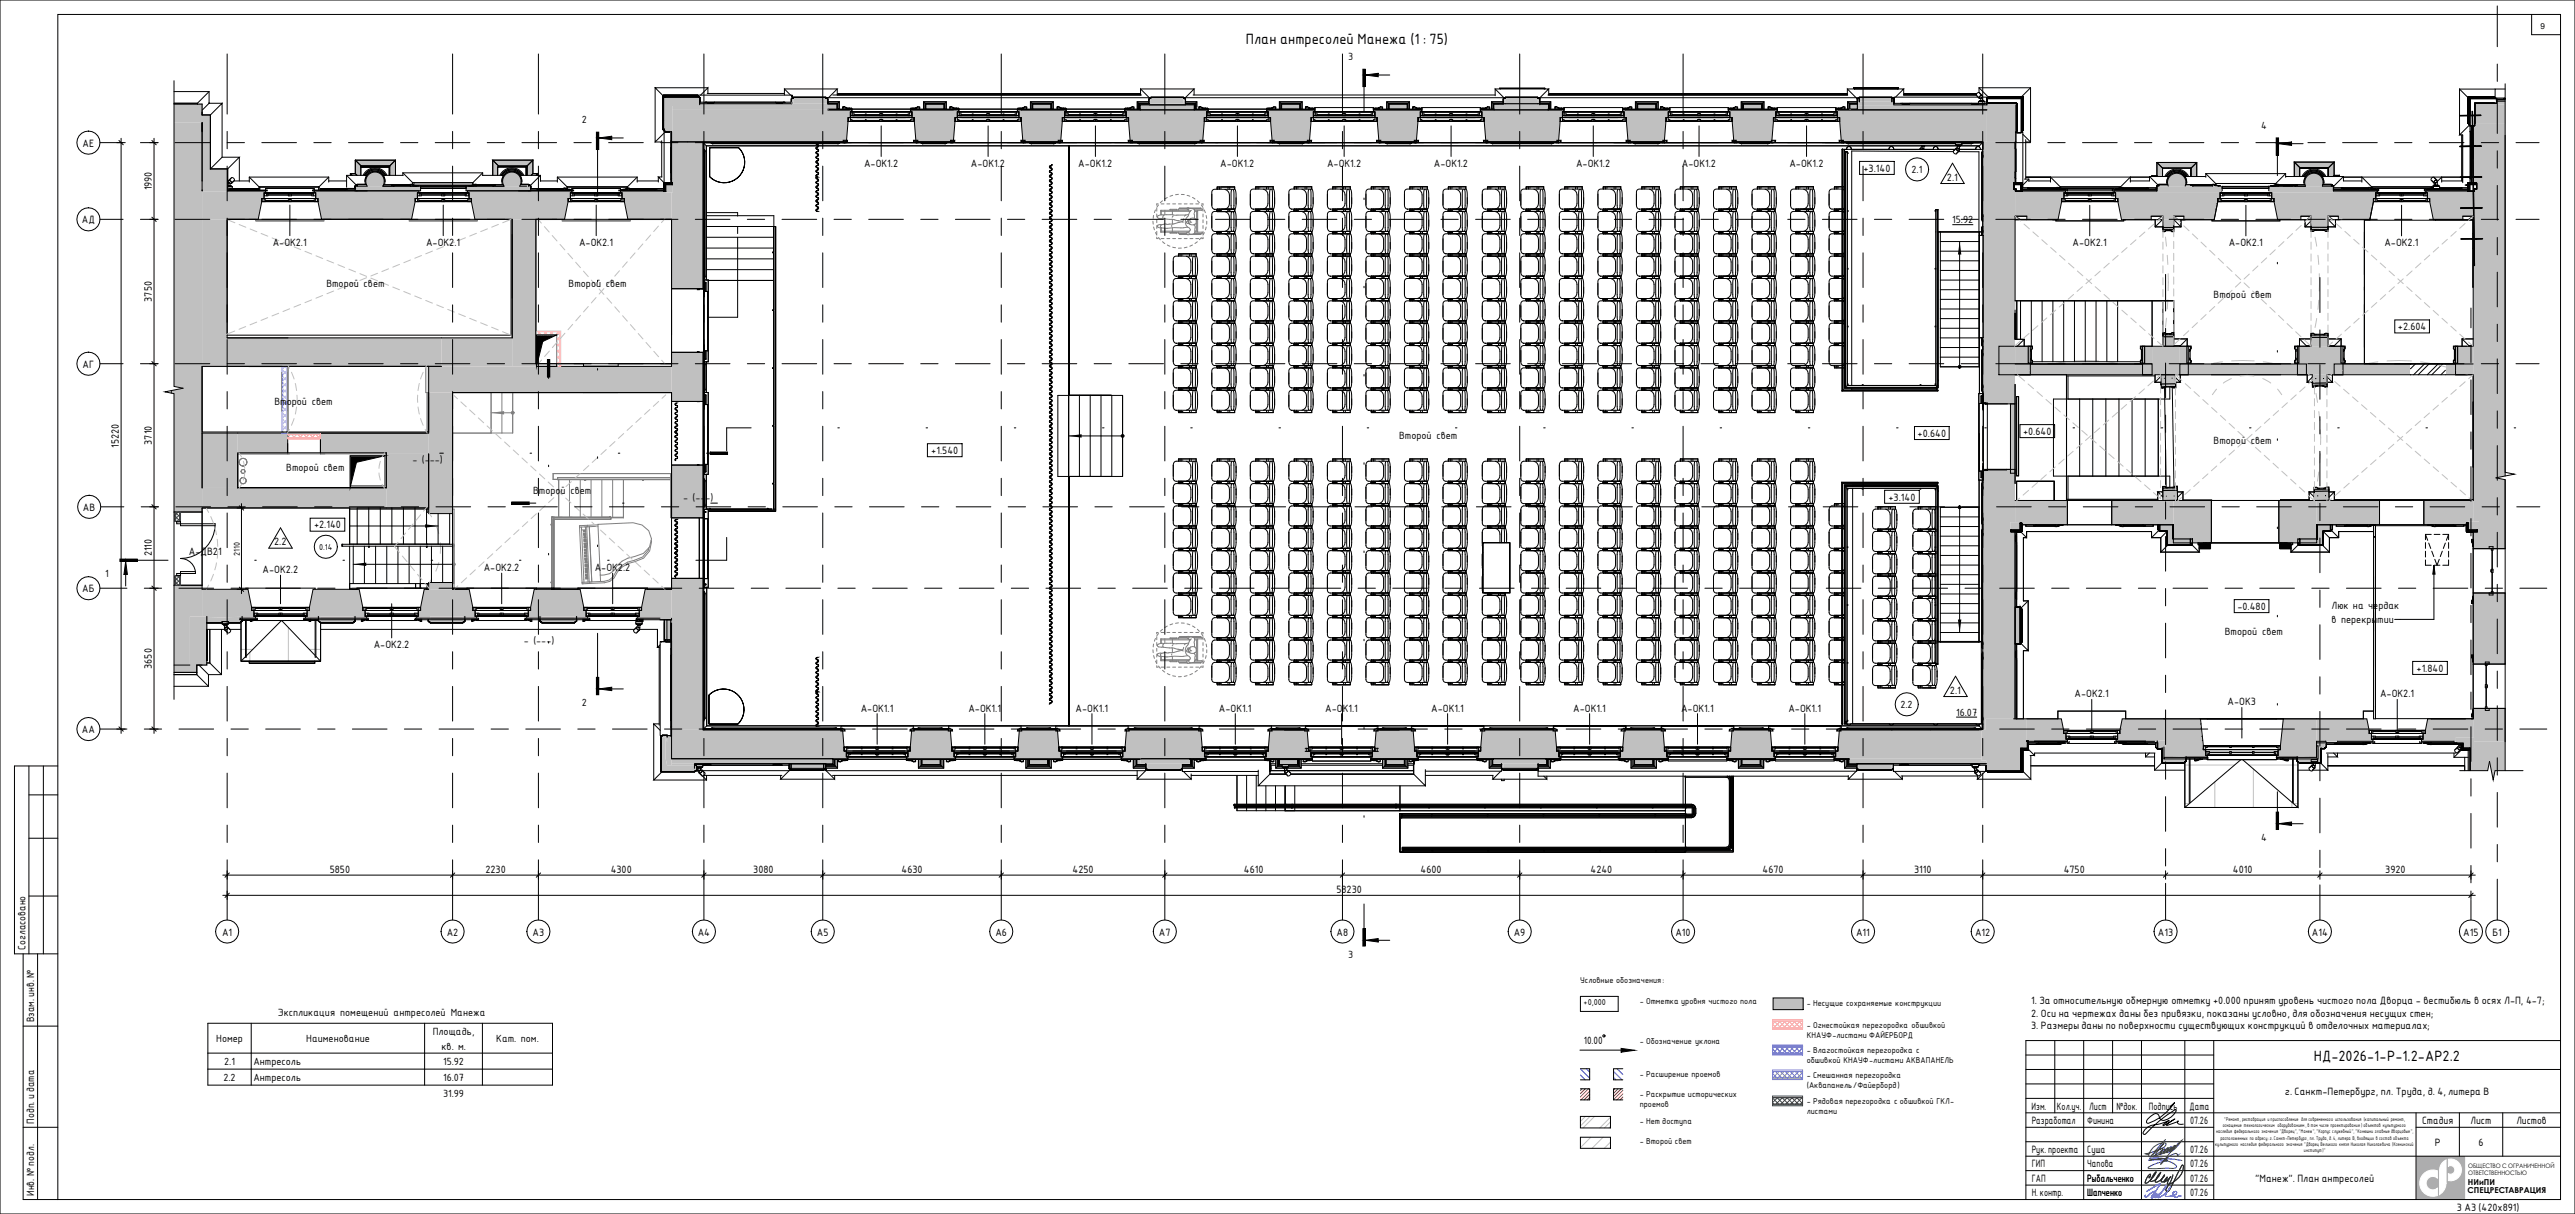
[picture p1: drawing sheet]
<svg xmlns="http://www.w3.org/2000/svg" width="891mm" height="420mm" viewBox="0 0 891 420" stroke-linecap="round" stroke-linejoin="round" font-family="sans-serif">
<defs><g id="words">
<g font-size="4.9">
<text x="431.1" y="15.1">План антресолей Манежа (1 : 75)</text>
<text x="800.7" y="366.9">НД-2026-1-Р-1.2-АР2.2</text>
</g>
<g font-size="3.9">
<text x="466.5" y="20.9">3</text>
<text x="201.3" y="42.7">2</text>
<text x="782.4" y="44.7">4</text>
<text x="661.4" y="60">2.1</text>
<text x="675.5" y="77.2">15.92</text>
<text x="112.9" y="99.4">Второй свет</text>
<text x="196.7" y="99.4">Второй свет</text>
<text x="765.9" y="103">Второй свет</text>
<text x="95" y="140">Второй свет</text>
<text x="484.1" y="152">Второй свет</text>
<text x="765.9" y="153.7">Второй свет</text>
<text x="142.7" y="160.3">- (---)</text>
<text x="99.1" y="162.9">Второй свет</text>
<text x="184.5" y="170.9">Второй свет</text>
<text x="236.4" y="173.3">- (---)</text>
<text x="36.4" y="199.8">1</text>
<text x="806.8" y="210.6">Люк на чердак</text>
<text x="806.8" y="215.5">в перекрытии</text>
<text x="769.8" y="219.8">Второй свет</text>
<text x="181.3" y="222.7">- (---)</text>
<text x="201.3" y="244.4">2</text>
<text x="657.6" y="245">2.2</text>
<text x="676.9" y="247.6">16.07</text>
<text x="782.4" y="291">4</text>
<text x="466.5" y="331.3">3</text>
<text x="96.2" y="351.4">Экспликация помещений антресолей Манежа</text>
<text x="149.7" y="358.2">Площадь,</text>
<text x="74.8" y="360.6">Номер</text>
<text x="106" y="360.6">Наименование</text>
<text x="152.7" y="363.1">кв. м.</text>
<text x="171.7" y="360.6">Кат. пом.</text>
<text x="77.6" y="368.5">2.1</text>
<text x="87.7" y="368.5">Антресоль</text>
<text x="153.3" y="368.5">15.92</text>
<text x="77.3" y="374.1">2.2</text>
<text x="87.7" y="374.1">Антресоль</text>
<text x="153.3" y="374.1">16.07</text>
<text x="153.3" y="379.6">31.99</text>
</g>
<g font-size="3.5">
<text x="28.5" y="50.7">АЕ</text>
<text x="299" y="57.6">А-ОК1.2</text>
<text x="336" y="57.6">А-ОК1.2</text>
<text x="373.1" y="57.6">А-ОК1.2</text>
<text x="422.2" y="57.6">А-ОК1.2</text>
<text x="459.2" y="57.6">А-ОК1.2</text>
<text x="496.2" y="57.6">А-ОК1.2</text>
<text x="545.4" y="57.6">А-ОК1.2</text>
<text x="582" y="57.6">А-ОК1.2</text>
<text x="619.2" y="57.6">А-ОК1.2</text>
<text x="644.8" y="59.4">+3.140</text>
<text x="52.5" y="65.9" transform="rotate(-90 52.5 65.9)">1990</text>
<text x="673.7" y="62.5">2.1</text>
<text x="28.3" y="77.3">АД</text>
<text x="94.4" y="85">А-ОК2.1</text>
<text x="147.4" y="85">А-ОК2.1</text>
<text x="200.4" y="85">А-ОК2.1</text>
<text x="717.2" y="85.1">А-ОК2.1</text>
<text x="771.2" y="85.1">А-ОК2.1</text>
<text x="825.1" y="85.1">А-ОК2.1</text>
<text x="52.5" y="104.3" transform="rotate(-90 52.5 104.3)">3750</text>
<text x="829.7" y="114.2">+2.604</text>
<text x="28.5" y="127.2">АГ</text>
<text x="41.1" y="154.9" transform="rotate(-90 41.1 154.9)">15220</text>
<text x="52.5" y="153.8" transform="rotate(-90 52.5 153.8)">3710</text>
<text x="663.5" y="151.1">+0.640</text>
<text x="700" y="150.4">+0.640</text>
<text x="322.3" y="157">+1.540</text>
<text x="653.5" y="173.2">+3.140</text>
<text x="28.7" y="176.7">АВ</text>
<text x="108.7" y="182.8">+2.140</text>
<text x="65.4" y="192">А-ДВ21</text>
<text x="94.9" y="188.7">2.2</text>
<text x="52.5" y="192.4" transform="rotate(-90 52.5 192.4)">2110</text>
<text x="167.4" y="197.6">А-ОК2.2</text>
<text x="205.8" y="197.6">А-ОК2.2</text>
<text x="90.9" y="198.3">А-ОК2.2</text>
<text x="28.4" y="204.9">АБ</text>
<text x="774.2" y="211">-0.480</text>
<text x="129.3" y="224.2">А-ОК2.2</text>
<text x="52.5" y="231.4" transform="rotate(-90 52.5 231.4)">3650</text>
<text x="836.2" y="232.4">+1.840</text>
<text x="674.7" y="240">2.1</text>
<text x="717.9" y="241.2">А-ОК2.1</text>
<text x="770.8" y="244">А-ОК3</text>
<text x="823.6" y="241.2">А-ОК2.1</text>
<text x="297.8" y="246.2">А-ОК1.1</text>
<text x="335.1" y="246.2">А-ОК1.1</text>
<text x="372.2" y="246.2">А-ОК1.1</text>
<text x="421.8" y="246.2">А-ОК1.1</text>
<text x="458.6" y="246.2">А-ОК1.1</text>
<text x="495.2" y="246.2">А-ОК1.1</text>
<text x="544.4" y="246.2">А-ОК1.1</text>
<text x="581.7" y="246.2">А-ОК1.1</text>
<text x="618.8" y="246.2">А-ОК1.1</text>
<text x="28.3" y="253.6">АА</text>
<text x="114.1" y="302">5850</text>
<text x="168" y="302">2230</text>
<text x="211.3" y="302">4300</text>
<text x="260.6" y="302">3080</text>
<text x="311.9" y="302">4630</text>
<text x="371.1" y="302">4250</text>
<text x="430.4" y="302">4610</text>
<text x="491.6" y="302">4600</text>
<text x="550.4" y="302">4240</text>
<text x="609.9" y="302">4670</text>
<text x="662.3" y="302">3110</text>
<text x="714.1" y="302">4750</text>
<text x="772.6" y="302">4010</text>
<text x="825.4" y="302">3920</text>
<text x="462.4" y="309">58230</text>
<text x="76.8" y="323.7">А1</text>
<text x="154.6" y="323.7">А2</text>
<text x="184.3" y="323.7">А3</text>
<text x="241.4" y="323.7">А4</text>
<text x="282.6" y="323.7">А5</text>
<text x="344.4" y="323.7">А6</text>
<text x="401" y="323.7">А7</text>
<text x="462.5" y="323.7">А8</text>
<text x="523.8" y="323.7">А9</text>
<text x="579.7" y="323.7">А10</text>
<text x="642.2" y="323.7">А11</text>
<text x="683.4" y="323.7">А12</text>
<text x="746.7" y="323.7">А13</text>
<text x="800" y="323.7">А14</text>
<text x="852.3" y="323.7">А15</text>
<text x="862.4" y="323.7">Б1</text>
<text x="8.9" y="328.6" transform="rotate(-90 8.9 328.6)">Согласовано</text>
<text x="702.8" y="347.5">1. За относительную обмерную отметку +0.000 принят уровень чистого пола Дворца - вестибюль в осях Л-П, 4-7;</text>
<text x="11.9" y="353.7" transform="rotate(-90 11.9 353.7)">Взам. инв. №</text>
<text x="702.8" y="351.7">2. Оси на чертежах даны без привязки, показаны условно, для обозначения несущих стен;</text>
<text x="702.8" y="355.9">3. Размеры даны по поверхности существующих конструкций в отделочных материалах;</text>
<text x="548" y="361">10.00</text>
<text x="703" y="383.9">Изм.</text>
<text x="711.7" y="383.9">Кол.уч.</text>
<text x="722.9" y="383.9">Лист</text>
<text x="732.4" y="383.9">№док.</text>
<text x="743.5" y="383.9">Подпись</text>
<text x="757.6" y="383.9">Дата</text>
<text x="790.6" y="378.9">г. Санкт-Петербург, пл. Труда, д. 4, литера В</text>
<text x="11.9" y="388.8" transform="rotate(-90 11.9 388.8)">Подп. и дата</text>
<text x="703" y="388.9">Разработал</text>
<text x="722.2" y="388.9">Финина</text>
<text x="757.8" y="388.9">07.26</text>
<text x="838.1" y="388.9">Стадия</text>
<text x="854.8" y="388.9">Лист</text>
<text x="870.7" y="388.9">Листов</text>
<text x="703" y="398.9">Рук. проекта</text>
<text x="722.2" y="398.9">Суша</text>
<text x="757.8" y="398.9">07.26</text>
<text x="842.5" y="396.4">Р</text>
<text x="857.6" y="396.4">6</text>
<text x="703" y="403.9">ГИП</text>
<text x="722.2" y="403.9">Чапова</text>
<text x="757.8" y="403.9">07.26</text>
<text x="11.9" y="413.7" transform="rotate(-90 11.9 413.7)">Инв. № подл.</text>
<text x="703" y="413.9">Н. контр.</text>
<text x="703" y="408.9">ГАП</text>
<text x="722.2" y="413.9">Шапченко</text>
<text x="722.2" y="408.9">Рыбальченко</text>
<text x="757.8" y="413.9">07.26</text>
<text x="757.8" y="408.9">07.26</text>
<text x="780.3" y="408.9">&quot;Манеж&quot;. План антресолей</text>
<text x="850.1" y="418.9">3 А3 (420х891)</text>
</g>
<g font-size="2.8">
<text x="879" y="10.1">9</text>
<text x="110.4" y="190.3">0.14</text>
<text x="83" y="192.2" transform="rotate(-90 83 192.2)">2110</text>
<text x="546.8" y="339.9">Условные обозначения:</text>
<text x="547.9" y="347.8">+0,000</text>
<text x="567.4" y="347.4">- Отметка уровня чистого пола</text>
<text x="625.2" y="348.2">- Несущие сохраняемые конструкции</text>
<text x="625.2" y="355.5">- Огнестойкая перегородка обшивкой</text>
<text x="625.2" y="359">КНАУФ-листами ФАЙЕРБОРД</text>
<text x="567.4" y="361.1">- Обозначение уклона</text>
<text x="625.2" y="364.3">- Влагостойкая перегородка с</text>
<text x="625.2" y="367.8">обшивкой КНАУФ-листами АКВАПАНЕЛЬ</text>
<text x="567.4" y="372.7">- Расширение проемов</text>
<text x="625.2" y="372.9">- Смешанная перегородка</text>
<text x="625.2" y="376.3">(Аквапанель/Файерборд)</text>
<text x="567.4" y="379.6">- Раскрытие исторических</text>
<text x="567.4" y="383">проемов</text>
<text x="625.2" y="381.9">- Рядовая перегородка с обшивкой ГКЛ-</text>
<text x="567.4" y="388.7">- Нет доступа</text>
<text x="625.2" y="385.4">листами</text>
<text x="567.4" y="395.6">- Второй свет</text>
<text x="853.8" y="412.8">СПЕЦРЕСТАВРАЦИЯ</text>
<text x="853.9" y="409.8">НИиПИ</text>
</g>
<g font-size="2.1">
<text x="854" y="404">ОБЩЕСТВО С ОГРАНИЧЕННОЙ</text>
<text x="854" y="406.6">ОТВЕТСТВЕННОСТЬЮ</text>
</g>
<g font-size="1.8">
<text x="769.1" y="389.9">оснащение технологическим оборудованием , в том числе проектирование ) объектов культурного</text>
<text x="769.6" y="387.7">&quot;Ремонт, реставрация и приспособление для современного использования (капитальный ремонт,</text>
<text x="766.8" y="392.1">наследия федерального значения &quot;Дворец&quot;, &quot;Манеж&quot;, &quot;Корпус служебный&quot;, &quot;Конюшни главные дворцовые&quot;,</text>
<text x="768.3" y="394.3">расположенных по адресу: г. Санкт-Петербург, пл. Труда, д. 4, литера В, входящих в состав объекта</text>
<text x="766.5" y="396.5">культурного наследия федерального значения &quot;Дворец Великого князя Николая Николаевича (Ксенинский</text>
<text x="797.2" y="398.6">институт)&quot;</text>
</g>
</g></defs>
<path d="M560.9 362.7l4.7 .7-4.7 .6z" fill="#000"/>
<path d="M613.5 345.2h10.4v4.1h-10.4z" fill="#c0c0c0"/>
<g fill="#fff">
<path d="M546.8 386.2h10.4v4h-10.4z"/>
<path d="M546.8 393.4h10.4v3.9h-10.4z"/>
<path d="M613.3 353.4h10.4v2.2h-10.4z"/>
<path d="M613.3 355.6h10.4v.6h-10.4z"/>
<path d="M613.3 352.8h10.4v.6h-10.4z"/>
<path d="M613.3 362.2h10.4v2.2h-10.4z"/>
<path d="M613.3 370.7h10.4v2.2h-10.4z"/>
<path d="M613.3 379.8h10.4v2.2h-10.4z"/>
<path d="M613.3 364.4v.6h10.4v-.6zM613.3 361.6v.6h10.4v-.6z"/>
<path d="M613.3 372.9v.6h10.4v-.6zM613.3 370.1v.6h10.4v-.6z"/>
<path d="M613.3 382v.6h10.4v-.6zM613.3 379.2v.6h10.4v-.6z"/>
</g>
<path d="M548.6 386.2l-1.8 1.8M550.2 386.2l-3.4 3.3M550.5 393.4l-3.7 3.6M551.7 386.2l-3.9 4M554.7 393.4l-3.8 3.9M557.2 389.7l-.5 .5M557.2 395.1l-2.1 2.2M557.2 388.1l-2 2.1M557.2 386.5l-3.6 3.7" fill="none" stroke="#c0c0c0" stroke-width=".35"/>
<path d="M546.8 369.8l3.2 3.2M546.8 371.9l1.7 1.7M548.9 369.7l1.1 1.2M558.3 372.8l.8 .8M558.3 370.7l2.9 2.9M559.5 369.7l2 2" fill="none" stroke="#00f" stroke-width=".35"/>
<path d="M547.4 376.7l-.6 .5M548.5 376.7l-1.7 1.7M549.7 376.7l-2.9 2.8M550 379.7l-.8 .8M550 377.4l-3 3.1M550 378.6l-1.9 1.9M558.7 376.7l-.4 .4M559.9 376.7l-1.6 1.5M561 376.7l-2.7 2.6M561.5 378.4l-2.1 2.1M561.5 377.3l-3.2 3.2M561.5 379.5l-1 1" fill="none" stroke="#df0000" stroke-width=".35"/>
<g fill="none" stroke="#ff8080" stroke-width=".35">
<path d="M613.3 353.4h10.4v2.2h-10.4zM613.3 355.6h10.4v.6h-10.4zM613.3 352.8h10.4v.6h-10.4zM613.3 354.4l1.2 1.2M614 353.4l2.2 2.2M614.3 353.4l-1 .9M615.7 353.4l2.2 2.2M616 353.4l-2.3 2.2M617.4 353.4l2.2 2.2M617.7 353.4l-2.3 2.2M619.1 353.4l2.2 2.2M619.4 353.4l-2.3 2.2"/>
<path d="M620.8 353.4l2.2 2.2M621.1 353.4l-2.3 2.2M622.5 353.4l1.2 1.2M622.8 353.4l-2.3 2.2M623.7 354.1l-1.5 1.5"/>
</g>
<g fill="none" stroke="#0080ff" stroke-width=".35">
<path d="M613.3 362.2h10.4v2.2h-10.4zM613.3 361.6h10.4v.6h-10.4zM613.3 364.4h10.4v.6h-10.4zM613.3 362.9l1.5 1.5M614 362.2l-.7 .6M614.3 362.2l2.2 2.2M615.7 362.2l-2.3 2.2M616 362.2l2.2 2.2M617.4 362.2l-2.3 2.2M617.7 362.2l2.2 2.2M619.1 362.2l-2.3 2.2M619.4 362.2l2.2 2.2"/>
<path d="M620.8 362.2l-2.3 2.2M621.1 362.2l2.2 2.2M622.5 362.2l-2.3 2.2M622.8 362.2l.9 .9M623.7 364.3l-.1 .1M623.7 362.6l-1.8 1.8"/>
</g>
<g fill="none" stroke="#8080c0" stroke-width=".35">
<path d="M613.3 370.7h10.4v2.2h-10.4zM613.3 370.1h10.4v.6h-10.4zM613.3 372.9h10.4v.6h-10.4zM613.3 371.4l1.6 1.5M613.9 370.7l-.6 .6M614.3 370.7l2.3 2.2M615.6 370.7l-2.2 2.2M616 370.7l2.3 2.2M617.3 370.7l-2.2 2.2M617.7 370.7l2.3 2.2M619 370.7l-2.2 2.2M619.4 370.7l2.3 2.2"/>
<path d="M620.7 370.7l-2.2 2.2M621.1 370.7l2.3 2.2M622.4 370.7l-2.2 2.2M622.8 370.7l.9 .9M623.7 372.8l-.1 .1M623.7 371.1l-1.8 1.8"/>
</g>
<g fill="none" stroke="#008040" stroke-width=".35">
<path d="M613.3 379.8h10.4v2.2h-10.4zM613.3 379.2h10.4v.6h-10.4zM613.3 379.8l2.2 2.2M613.3 379.8h.1M614.9 379.8l2.3 2.2M615 379.8l-1.7 1.7M616.6 379.8l2.3 2.2M616.7 379.8l-2.2 2.2M618.3 379.8l2.3 2.2M618.4 379.8l-2.2 2.2M620 379.8l2.3 2.2M620.1 379.8l-2.2 2.2"/>
<path d="M621.7 379.8l2 2M621.8 379.8l-2.2 2.2M623.4 379.7l.3 .4M623.5 379.8l-2.2 2.2M613.3 382h10.4v.6h-10.4zM613.3 381.5l.5 .5M623.7 381.3l-.7 .7"/>
</g>
<path d="M546.8 344.7h13.1v5.2h-13.1zM554.6 358.2l.3-.2 .5 .4-.5 .4zM613.5 345.2h10.4v4.1h-10.4zM546.7 363.3h14.4M546.8 369.7h3.2v3.9h-3.2M546.8 376.7h3.2v3.8h-3.2M560.9 362.7l4.7 .7-4.7 .6zM561.5 369.7h-3.2v3.9h3.2M561.5 376.7h-3.2v3.8h3.2M546.8 386.2h10.4v4h-10.4zM546.8 393.4h10.4v3.9h-10.4z" fill="none" stroke="#000" stroke-width=".35"/>
<g fill="#c0c0c0">
<path d="M389.4 37.8v.2h5.1v-.3zM353.4 37.8v.2h15.2v-.3zM315.3 37.8v.2h14.5v-.3zM286.5 37.8v.2h7.4v-.3z"/>
<path d="M634.9 262.5v.3h4.9v-.3zM597.5 262.5v.3h16.6v-.3zM559.9 262.5v.3h17.4l-.1-.3zM535 262.5v.3h5.2v-.3z"/>
<path d="M636.4 252.5l-.4 7.3h-.8v2h-.6v.7h51v-10zM599.3 252.5l-.5 7.3h-.8v2h-.5v.7h16.9v-.7h-.6v-2h-.8l-.4-7.3zM562 252.5l-.5 7.3h-.8v2h-.5v.7h17v-.7h-.5v-2h-.8l-.5-7.3zM512.8 252.5l-.4 7.3h-.8v2h-.6v.7h28.9v-.7h-.5v-2h-.8l-.5-7.3zM476.2 252.5l-.5 7.3h-.8v2h-.5v.7h16.4v-.7h-.6v-2h-.8l-.4-7.3zM439.4 252.5l-.5 7.3h-.8v2h-.5v.7h16.5v-.7h-.5l-.2-2h-.6l-.5-7.3zM389.8 252.5l-.5 7.3h-.8v2h-.5v.7h29.3v-.7h-.5v-2h-.8l-.5-7.3zM352.7 252.5l-.5 7.3h-.8v2h-.5v.7h16.8v-.7h-.5v-2h-.8l-.5-7.3zM315.5 252.5l-.5 7.3h-.8v2h-.6v.7h17v-.7h-.5v-2h-.8l-.5-7.3zM232.4 252.5v10h61v-.7h-.6v-2h-.8l-.4-7.3z"/>
</g>
<g fill="#fff">
<path d="M576.7 259.8h21.3v2l-.1-1.3h-21.1l-.1 1.3z"/>
<path d="M539.4 259.8h21.3v2l-.1-1.3h-21.1l-.1 1.3z"/>
<path d="M490.2 259.8h21.4v2l-.2-1.3h-21l-.2 1.3z"/>
<path d="M453.6 260.3h21.2l.1-.5v2l-.1-1.3h-21.1l-.1 1.3z"/>
<path d="M416.8 259.8h21.3v2l-.1-1.3h-21.1l-.1 1.3z"/>
<path d="M292.8 259.8h21.4v2l-.2-1.3h-21l-.2 1.3z"/>
<path d="M330.1 259.8h21.3v2l-.1-1.3h-21.1l-.1 1.3z"/>
<path d="M367.2 259.8h21.3v2l-.1-1.3h-21.1l-.1 1.3z"/>
<path d="M613.8 259.8h21.4v2l-.2-1.3h-21l-.2 1.3z"/>
<path d="M439.6 264.8l.1 .4z"/>
<path d="M366.5 258.5h22.7v1.3h-22.7z"/>
<path d="M367.3 260.5h21.1v1.3h-21.1z"/>
<path d="M367.7 261.8h20.3v.9h-20.3z"/>
<path d="M575.9 258.5l.1 1.3zM598.7 258.5l.1 1.3z"/>
<path d="M635.8 258.5l.2 1.3zM613 258.5l.2 1.3z"/>
<path d="M487.2 262.8v1.4h2v-1.1l-1.5 .5-.1-.8zM439.4 263.1v1.1h2v-1.4h-.6l-.1 .8-.7-.1zM450.2 262.8v1.4h28.2v-1.4h-.8l-.1 .8-.7-.1-.5-.4h-1.6l-.3-.3v.5h-20.3v-.5l-.2 .3h-1.6l-.6 .4-.6 .1-.2-.8zM413.2 262.8v.2h.9v-.2zM514.3 262.8l1 .1zM614.1 262.5v.3l.3 .1v-.4zM637.8 262.8l.5 .1zM573.2 262.8l.9 .1zM600.7 262.8l.8 .1zM610.3 262.8l.8 .1zM536.4 262.8l.3 .1zM563.4 262.8l1 .1zM634.6 262.5l.3 .3zM388 262.5v.2zM293.3 262.5l.1 .2zM350.9 262.5v.2z"/>
<path d="M561.4 258.5l.1 1.3zM538.6 258.5l.1 1.3z"/>
<path d="M512.2 258.5l.2 1.3zM489.4 258.5l.2 1.3z"/>
<path d="M438.8 258.5l.1 1.3zM416 258.5l.1 1.3z"/>
<path d="M314.8 258.5l.2 1.3zM292 258.5l.2 1.3z"/>
<path d="M352.1 258.5l.1 1.3zM329.3 258.5l.1 1.3z"/>
<path d="M389.2 258.5l.1 1.3zM366.4 258.5l.1 1.3z"/>
<path d="M475.6 258.5l.1 1.3zM452.8 258.5l.1 1.3z"/>
<path d="M487.2 264.2v.6h2v-.6zM439.4 264.2v.6h2v-.6zM450.2 264.2v.6h28.2v-.6z"/>
<path d="M365.3 251.2v.8h.7l.7 .5 .1 .4h-.9l.5 5.6h22.9l.5-5.6h-.5v-.4l1.1-.5v-.8zM365.3 252.2v.3z"/>
</g>
<path d="M512.2 38v.7h.6v2h.8l.5 8.4h25.2l.5-8.4h.8v-2h.6v-.7zM598 38v.7h.6v2h.8l.5 8.4h13.2l.5-8.4h.8v-2h.6v-.7zM389.2 38v.7h.5v2h.8l.6 8.4h25l.6-8.4h.8v-2h.5v-.7zM232.8 38v7.5h-.4v3.6h60.5l.5-8.4h.8v-2h.6v-.7zM635.2 38v.7h.6v2h.8l.5 8.4h50.4v-11.1zM315 38v.7h.6v2h.8l.5 8.4h13l.5-8.4h.8v-2h.6v-.7zM475.2 38v.7h.6v2h.8l.5 8.4h13l.5-8.4h.8v-2h.6v-.7zM352 38v.7h.6v2h.8l.5 8.4h13.1l.6-8.4h.8v-2h.5v-.7zM561.4 38v.7h.6v2h.8l.5 8.4h12.6l.5-8.4h.8v-2h.6v-.7zM438.3 38v.7h.5v2h.8l.6 8.4h12.9l.5-8.4h.8v-2h.6v-.7z" fill="#c0c0c0"/>
<g fill="#fff">
<path d="M294.2 38.7l.2 1.3h21l.2-1.3v2h-21.4z"/>
<path d="M417.5 38.7l.1 1.3h21.1l.1-1.3v2h-21.3z"/>
<path d="M331.2 38.7l.2 1.3h21l.2-1.3v2h-21.4z"/>
<path d="M368.4 38.7l.1 1.3h21.1l.1-1.3v2h-21.3z"/>
<path d="M614.4 38.7l.2 1.3h21l.2-1.3v2h-21.4z"/>
<path d="M577.2 38.7l.2 1.3h21l.2-1.3v2h-21.4z"/>
<path d="M540.6 38.7l.2 1.3h21l.2-1.3v2h-21.4z"/>
<path d="M491.4 38.7l.2 1.3h21l.2-1.3v2h-21.4z"/>
<path d="M454.4 38.7l.2 1.3h21l.2-1.3v2h-21.4z"/>
<path d="M367.7 40.7h22.7v1.3h-22.7z"/>
<path d="M368.5 38.7h21.1v1.3h-21.1z"/>
<path d="M368.9 37.8h20.3v.9h-20.3z"/>
<path d="M367.6 42h22.9l.5 6.6h-.6l.2 .5 .5 .2h-24.1l.4-.1 .2-.6h-.5z"/>
<path d="M316.2 40.7l.2 1.3zM293.4 40.7l.2 1.3z"/>
<path d="M439.5 40.7l.1 1.3zM416.7 40.7l.1 1.3z"/>
<path d="M353.2 40.7l.2 1.3zM330.4 40.7l.2 1.3z"/>
<path d="M367.6 40.7l.1 1.3zM390.4 40.7l.1 1.3z"/>
<path d="M613.6 40.7l.2 1.3zM636.4 40.7l.2 1.3z"/>
<path d="M576.4 40.7l.2 1.3zM599.2 40.7l.2 1.3z"/>
<path d="M562.6 40.7l.2 1.3zM539.8 40.7l.2 1.3z"/>
<path d="M513.4 40.7l.2 1.3zM490.6 40.7l.2 1.3z"/>
<path d="M476.4 40.7l.2 1.3zM453.6 40.7l.2 1.3z"/>
<path d="M635.2 37.8v.2h1v-.2zM614 37.8v.2h1v-.2zM576.8 37.8v.2h1v-.2zM598 37.8v.2h1v-.2zM561.4 37.8v.2h1v-.2zM540.3 37.8v.2h.9v-.2zM389.2 37.8v.2h.2v-.2zM368.6 37.8v.2h.3v-.2zM352 37.8v.2h1.4v-.2zM329.8 37.8v.2h2v-.2zM315 37.8v.2h.3v-.2zM293.9 37.8v.2h.9v-.2z"/>
</g>
<path d="M232.4 61.9l-.3 .3v1.1h.3zM232.3 50.9l-.2 .2v8.6l.3 .3zM232.1 45.5v3.2l.3 .3v-3.5z" fill="#c0c0c0"/>
<g fill="#fff">
<path d="M242 179.2h1.3v20.9h-1.3z"/>
<path d="M232.3 60l.1 1.9zM232.3 49l.1 1.9z"/>
<path d="M232.1 59.7v2.5zM232.1 48.7v2.4z"/>
<path d="M232.2 59.8l.1 2.2zM232.2 48.9v2.1z"/>
<path d="M232.4 138.9v22h10.9v-22zM233.7 139.6l.6-.2-.6 .3 .2 .4a.6 .6 0 0 1 .5 .7 .6 .6 0 0 1-.7 .5l.2 .4a.6 .6 0 0 1 .5 .7 .6 .6 0 0 1-.7 .5l.2 .4a.6 .6 0 0 1 .5 .8 .6 .6 0 0 1-.7 .4l.2 .4a.6 .6 0 0 1 .5 .8 .6 .6 0 0 1-.7 .4l.2 .4a.6 .6 0 0 1 .5 .8 .6 .6 0 0 1-.7 .4l.2 .4a.6 .6 0 0 1 .5 .7 .6 .6 0 0 1-.7 .5l.2 .4a.6 .6 0 0 1 .5 .8 .6 .6 0 0 1-.7 .4l.2 .4a.6 .6 0 0 1 .5 .7 .6 .6 0 0 1-.7 .5l.2 .4a.6 .6 0 0 1 .5 .8 .6 .6 0 0 1-.7 .4l.2 .4a.6 .6 0 0 1 .5 .8 .6 .6 0 0 1-.7 .4l.2 .4a.6 .6 0 0 1 .5 .8 .6 .6 0 0 1-.7 .4l.2 .4a.6 .6 0 0 1 .5 .8 .6 .6 0 0 1-.7 .4l.2 .4h-.2l-.1-.3 .6-.5v-.6a.54 .54 0 0 1-.6-.5 .54 .54 0 0 1 .6-.5l.1-.4-.6-.4-.1-.5a.54 .54 0 0 0 .7-.5 .54 .54 0 0 0-.6-.5l-.1-.6 .7-.4-.1-.5a.54 .54 0 0 1-.6-.5 .54 .54 0 0 1 .6-.5v-.5l-.6-.3 .1-.6a.54 .54 0 0 0 .6-.5 .54 .54 0 0 0-.7-.5l.1-.6a.54 .54 0 0 0 .6-.5 .54 .54 0 0 0-.7-.5v-.5l.7-.4-.1-.5a.54 .54 0 0 1-.7-.5 .54 .54 0 0 1 .7-.5v-.6a.54 .54 0 0 1-.6-.5 .54 .54 0 0 1 .6-.5v-.6a.54 .54 0 0 1-.6-.5 .54 .54 0 0 1 .6-.5v-.6a.54 .54 0 0 1-.6-.5 .54 .54 0 0 1 .6-.5v-.5l-.6-.4z"/>
</g>
<path d="M232.4 200.1v52.4h10.9v-52.4zM232.4 160.9v18.3h10.9v-18.3zM232.4 121.9v17h10.9v-17zM232.4 49.1v14.2h.3l.1 .6v2.6h-.4v33.4h10.9v-50.8z" fill="#c0c0c0"/>
<g fill="#fff">
<path d="M329.4 258.5h22.7v1.3h-22.7z"/>
<path d="M330.2 260.5h21.1v1.3h-21.1z"/>
<path d="M330.6 261.8h20.3v.9h-20.2z"/>
<path d="M328.2 251.2h25.1v.8l-1.2 .5v.4h.6l-.5 5.6h-22.9l-.4-5.6h.7l-.1-.4-.7-.5h-.6z"/>
<path d="M292.2 258.5h22.6v1.3h-22.6z"/>
<path d="M293 260.5h21v1.3h-21z"/>
<path d="M293.4 261.8h20.2v.7v.2h-20.2z"/>
<path d="M291 251.2h25v.8l-1.1 .5v.4h.5l-.4 5.6h-23l-.4-5.6h.8l-.1-.4-.7-.5h-.6z"/>
<path d="M416.1 258.5h22.7v1.3h-22.7z"/>
<path d="M416.9 260.5h21.1v1.3h-21.1z"/>
<path d="M417.3 261.8h20.3v1.2h-20.3z"/>
<path d="M414.9 251.2h25.1v.8l-1.2 .5-.1 .4h.7l-.5 5.6h-22.9l-.5-5.6h.7v-.4l-1.3-.5z"/>
<path d="M452.9 258.5h22.7v1.3h-22.7z"/>
<path d="M453.7 260.5h21.1v1.3h-21.1z"/>
<path d="M454.1 261.8h20.3v1.5h-20.3z"/>
<path d="M451.7 251.2h25.1v.8h-.6l-.8 .5v.4h.7l-.4 5.6h-22.9l-.5-5.6h.6l-.1-.4-1.1-.5z"/>
<path d="M489.6 258.5h22.6v1.3h-22.6z"/>
<path d="M490.4 260.5h21v1.3h-21z"/>
<path d="M490.8 261.8h20.2v1.1h-20.2z"/>
<path d="M488.4 251.2h25v.8l-1.1 .5v.4h.5l-.4 5.6h-23l-.4-5.6h.8l-.1-.4-.7-.5h-.6z"/>
<path d="M538.7 258.5h22.7v1.3h-22.7z"/>
<path d="M539.5 260.5h21.1v1.3h-21.1z"/>
<path d="M539.9 261.8h20.3v.7h-.3l.3 .4h-20.3l.3-.4h-.3z"/>
<path d="M537.5 251.2h25.1v1.3h-.2v-.5h-.5l-.9 .5-.1 .4h1.1l-.5 5.6h-22.9l-.5-5.6h.7v-.4l-.8-.5h-.5z"/>
<path d="M576 258.5h22.7v1.3h-22.7z"/>
<path d="M576.8 260.5h21.1v1.3h-21.1z"/>
<path d="M613.2 258.5h22.6v1.3h-22.6z"/>
<path d="M614 260.5h21v1.3h-21z"/>
<path d="M330.6 40.7h22.6v1.3h-22.6z"/>
<path d="M331.4 38.7h21v1.3h-21z"/>
<path d="M331.8 37.8h20.2v.9h-20.2z"/>
<path d="M330.4 42h23l.5 6.6h-.6l.1 .5 .6 .2h-24.1l.5-.7h-.5z"/>
<path d="M293.6 40.7h22.6v1.3h-22.6z"/>
<path d="M294.4 38.7h21v1.3h-21z"/>
<path d="M294.8 37.8h20.2v.9h-20.2z"/>
<path d="M293.4 42h23l.5 6.6h-.8l.2 .5 .5 .2h-23.9l.3-.7h-.3z"/>
<path d="M416.8 40.7h22.7v1.3h-22.7z"/>
<path d="M417.6 38.7h21.1v1.3h-21.1z"/>
<path d="M418 37.8h20.3v.9h-20.3z"/>
<path d="M416.7 42h22.9l.6 6.6h-.7l.1 .5 .6 .2h-24.1l.4-.1 .2-.6h-.5z"/>
<path d="M453.8 40.7h22.6v1.3h-22.6z"/>
<path d="M454.6 38.7h21v1.3h-21z"/>
<path d="M455 37.2h20.2v1.5h-20.2z"/>
<path d="M453.6 42h23l.5 6.6h-.8l.2 .5 .5 .2h-23.9l.5-.1 .2-.6h-.7z"/>
<path d="M490.8 40.7h22.6v1.3h-22.6z"/>
<path d="M491.6 38.7h21v1.3h-21z"/>
<path d="M492 37.2h20.2v1.5h-20.2z"/>
<path d="M490.6 42h23l.5 6.6h-.8l.2 .5 .5 .2h-23.9l.5-.1 .2-.6h-.7z"/>
<path d="M540 40.7h22.6v1.3h-22.6z"/>
<path d="M540.8 38.7h21v1.3h-21z"/>
<path d="M541.2 37.2h20.2v1.5h-20.2z"/>
<path d="M539.8 42h23l.5 6.6h-.6l.1 .5 .6 .2h-24l.6-.1 .1-.6h-.8z"/>
<path d="M576.6 40.7h22.6v1.3h-22.6z"/>
<path d="M577.4 38.7h21v1.3h-21z"/>
<path d="M577.8 37.2h20.2v1.5h-20.2z"/>
<path d="M576.4 42h23l.5 6.6h-.6l.2 .5 .5 .2h-23.9l.5-.1 .2-.6h-.9z"/>
<path d="M577.2 263.1l20.3 .2zM577.2 261.8l.1 1.1h20.2v-1.1z"/>
<path d="M574.8 251.2v.8h.7l.7 .5 .1 .4h-.8l.4 5.6h22.9l.5-5.6h-.9v-.4l.8-.5 .7 .1v-.9zM599.8 252.2l.1 .3z"/>
<path d="M614.4 263.1l20.2 .2zM614.4 261.8v1.1h20.2v-1.1z"/>
<path d="M612 251.2v.9l.7-.1 .7 .5 .1 .4h-.9l.4 5.6h23l.4-5.6h-.8v-.4l.8-.5 .6 .1v-.9zM637 252.2v.3zM612 252.2v.3z"/>
</g>
<path d="M232.4 251.4l-.3 .3v2.8h.3zM232.3 226.5l-.2 .3v22.4l.3 .3zM232.1 221.7v2.6l.3 .3v-2.9z" fill="#c0c0c0"/>
<g fill="#fff">
<path d="M231.8 254.5h.3z"/>
<path d="M232.3 249.5l.1 1.9zM232.3 224.6l.1 1.9z"/>
<path d="M232.1 249.2v2.5zM232.1 224.3v2.5z"/>
<path d="M232.2 249.3l.1 2.2zM232.2 224.5v2.2z"/>
</g>
<g fill="#c0c0c0">
<path d="M220.2 213.9v.5h8.2v-.5zM198.8 213.9v.5h5.3v-.5zM181.7 213.9v.5h5.8v-.5zM143.7 213.9v.5h5.2v-.5zM160.1 213.9v.5h5.5v-.5zM122.1 213.9v.5h5.3v-.5zM105.1 213.9v.5h5.8v-.5zM83.1 213.9v.5h5.9v-.5z"/>
<path d="M146.8 203.9l-1.3 6.3v1h-.8v2h-.5v.7h4.7v-.6h11.2v.6h4.8v-.7h-.5v-2h-.8v-1.1l-1.3-6.2zM184.8 203.9l-1.2 6.3v1h-.8v2h-.5v.7h5.2v-.6h11.3v.6h4.5v-.7h-.5v-2h-.8v-1.1l-1.3-6.2zM69.9 203.9v9.4h1.7v.5l11.5-.4v.5h5.3v-.7h-.5v-2h-.8v-1.1l-1.3-6.2zM108.3 203.9l-1.2 6.3v1h-.8v2h-.6v.7h5.2v-.6h11.2v.6h4.8v-.7h-.6v-2h-.8v-1.1l-1.2-6.2zM223.2 203.9l-1.2 6.3v1h-.8v2h-.5v.7h7.7v-6h4v-4z"/>
</g>
<g fill="#fff">
<path d="M87.1 210.1l.1 1.1z"/>
<path d="M125.5 210.1l.2 1.1z"/>
<path d="M163.6 210.1l.1 1.1z"/>
<path d="M202 210.1v1.1z"/>
<path d="M87.9 211.2l.1 2z"/>
<path d="M202.8 211.2l.1 2z"/>
<path d="M164.4 211.2l.1 2z"/>
<path d="M126.3 211.2l.2 2z"/>
<path d="M60.2 177.1h.3v3.3h2v-3.3h7.4v25.4h-7.4v-3.3h-2v3.3h-.3z"/>
</g>
<g fill="#c0c0c0">
<path d="M60.2 202.5v27.6h5.5v-16.8h4.2v-10.8zM60.2 42.4v91.3l3.1 .6-4 .8v.9l.9 .2v40.9h9.7v-134.7z"/>
<path d="M78.8 65.7v.3h13.7v-.3zM108.1 65.7v.3h14.9v-.3zM69.9 65.7l.1 .3z"/>
<path d="M214.7 66v.7h.5v2h.8v1l1.3 6.2h15.1v-9.4h-2.1v-.3h-.6v-.2zM161.8 66v.7h.5v2h.8v1l1.2 6.2h31l1.3-6.2v-1h.8v-2h.5v-.7zM69.9 66v9.9h19.4l1.3-6.2v-1h.8v-2h.5v-.7zM108.7 66v.7h.5v2h.8v1l1.3 6.2h31.1l1.2-6.2v-1h.8v-2h.6v-.7z"/>
</g>
<g fill="#fff">
<path d="M143.6 68.7h19.5v1h-19.5z"/>
<path d="M144.4 66.7h17.9v2h-17.9z"/>
</g>
<g fill="#c0c0c0">
<path d="M643.4 33.7h11.2v1.5h-11.2z"/>
<path d="M642.7 34.3v1.6v-.7h.7l-.1-1.4zM654.6 33.8v1.4h.7v.7v-1.6z"/>
</g>
<g fill="#fff">
<path d="M654.6 33.8l.2 .1z"/>
<path d="M822 66.7h17.9v2h-17.9z"/>
<path d="M821.2 68.7h19.5v1h-19.5z"/>
<path d="M768.2 66.7h17.9v2h-17.9z"/>
<path d="M767.4 68.7h19.5v1h-19.5z"/>
<path d="M714.2 66.7h17.8v2h-17.8z"/>
<path d="M713.4 68.7h19.4v1h-19.4z"/>
</g>
<path d="M785.5 66.5l.6 .2v2h.8v1l1.2 6.3h8v-1.2h3.6v1.2h5.8v-1.2h3.6v1.2h10.9l1.2-6.3v-1h.8v-2h.5v-.7h-15.1v.5zM697.3 66v8.8h4v1.2h10.8l1.3-6.3v-1h.8v-2h.5v-.7h-15v.2h-2.2zM731.5 66v.7h.5v2h.8v1l1.3 6.3h10.2v-1.2h4.1v1.2h3.7v-1.2h3.6v1.2h10.3l1.2-6.3v-1h.8v-2h.6v-.2h-22.2v-.5zM839.4 66v.7h.5v2h.8v1l1.3 6.3h10.2v-1.2h3.6l-.1-2.8-4.3-.1h4.4v-5.7h-1.8v-.2z" fill="#c0c0c0"/>
<g fill="#fff">
<path d="M746.6 76h1.8v-1.2zM697.3 74.8v1.2h1.8z"/>
<path d="M744.3 74.8v1.2h2.3l1.8-1.2zM697.3 74.8l.4 .3a2.55 2.55 0 0 0 2.8 .9h.8v-1.2z"/>
<path d="M854 76h1.8v-1.2zM805.5 74.8v1.2h1.8z"/>
<path d="M852.2 74.8v1.2a2.93 2.93 0 0 0 3.2-1l.4-.2zM805.5 74.8l.5 .3a2.75 2.75 0 0 0 3.1 .9v-1.2z"/>
<path d="M752.1 74.8l1.2 1a2.75 2.75 0 0 0 2.4 .2v-1.2zM796.1 74.8v1.2a3.1 3.1 0 0 0 3.5-1.2z"/>
<path d="M798.2 76h1.5v-1.2zM752.1 74.8v1.2h1.5z"/>
</g>
<g fill="#c0c0c0">
<path d="M731.6 256.5v.5h15v-.5zM701.8 256.5v.5h14.2v-.5z"/>
<path d="M837.3 256.5v.5h12.8l-.3-.1v-.4zM801.6 256.5v.5h20.1v-.5z"/>
<path d="M788 262v.6h7.6v-.6zM755.7 262v.6h8.3v-.6z"/>
</g>
<path d="M787.7 262h.3v.6h-.3z" fill="#fff"/>
<path d="M790.1 248.7l-1 10.6h-.8v2h-.6v.7h7.9v-.3l6 .3v-13.3zM748.8 248.7v7.5h.5v2.2h-.5v3.6l5.7-.3h1.2v.3h7.9v-.7h-.6v-2h-.8l-1-10.6z" fill="#c0c0c0"/>
<g fill="#fff">
<path d="M788.9 258l.2 1.3z"/>
<path d="M788.1 259.3l.2 2z"/>
<path d="M658 33.6h26.4l-.6-.7h-25.1z"/>
<path d="M639.2 30.8l3 3h-1.9l-1.1-.9z"/>
<path d="M639.2 30.8h19.5l-2.8 2.8h-.5l-.1 .6-.7-.5h-11.2l-.7 .5v-.4h-.5z"/>
<path d="M699.9 46.5l2.7 2.6h-1.7v-.8l-1-1z"/>
<path d="M702.6 30.4v18.7l-2.7-2.6v-.8h-.4l.5-.5v-11.7h-.6z"/>
<path d="M684.8 30.4h17.8l-3.2 3.1-11.3 .2z"/>
<path d="M535.6 32.9h103.7l1 .9h-105.6z"/>
<path d="M411.9 33.8l.9-.9h104.5l.7 .9z"/>
<path d="M288.1 32.9h106.9l.9 .9h-108.7z"/>
<path d="M244.7 32.3h26.7l.1 .6h-27.4z"/>
<path d="M517.3 30.8l3.1 3h-2.4l-.7-.7z"/>
<path d="M517.3 30.8h18.6l-3.4 3.3-.4-.4h-11.3l-.2 .2z"/>
<path d="M394.6 30.8l3.1 3h-1.8l-.9-.9h-.4z"/>
<path d="M394.6 30.8h18.6l-3.1 3-11.9-.1-.3 .2z"/>
<path d="M410.1 33.8l3.1-3v2.1h-.4l-.9 .9z"/>
<path d="M271.4 30.8h18.3l-3 3h-.4v.4l-.5-.5-11.3 .1-.4-.3v-.6h-.6z"/>
<path d="M286.7 33.8l3-3v2.1h-1.6l-.9 .9z"/>
<path d="M229.8 46v1.9l-.8 .8v.4h-2.3z"/>
<path d="M226.7 30.4l2.8 2.8v11.7l.3 .3v.8l-3.1 3.1z"/>
<path d="M226.7 30.4h18.2l-2.5 2.5-12.9 .3z"/>
<path d="M244.9 30.4v1.9l-.8 .6h-1.7z"/>
<path d="M409.7 33.8l110.9 .1-.5 .4v.9h-4v2.5h-.6l-.2-.8-.6 .1-.6 .4h-1.6l-.2 .3-.1-.5h-20.2l-.1 .5-.2-.3h-1.6l-.5-.4-.7-.1-.1 .8h-1.1v-2.5h-7.9v2.5h-1.4l-.1-.8-3 .6-.1-.3h-20.2v.5l-.3-.3h-1.6l-.6-.4-.6-.1-.2 .8h-1.1v-2.5h-7.9v2.5h-1.2l-.2-.8-.6 .1-.6 .4h-1.6l-.2 .4-20.3-.1-.3-.3h-1.6l-.5-.4-.7-.1-.1 .8h-.7l.1-2.5h-4v-.9z"/>
<path d="M241.3 32.9h32.8v1.1l-.3 .3v1h-31.7v-1.7z"/>
<path d="M610.3 35.3v2.4h-.3v-2.1z"/>
<path d="M602.9 35.6h7.1v2.1l-.2-2h-6.8l-.1 2z"/>
<path d="M603 35.7h6.8v2l-.1-1.8h-6.5l-.2 1.8z"/>
<path d="M603.2 35.9h6.5v1.8l-.1-1.8h-6.4v1.8z"/>
<path d="M602.5 35.2h7.9v2.5l-.1-2.4h-7.7l-.1 2.4z"/>
<path d="M602.6 35.3h7.7l-.3 .3h-7.1z"/>
<path d="M602.6 35.3l.3 .3v2.1h-.3z"/>
<path d="M655.4 34.1l-.1 1.6zM658.7 30.8l-2.8 2.8h2.1l.7-.7z"/>
<path d="M684.8 30.4v1.6l1.1 1 .1 .6h1.5v.5l.6-.5zM685.5 33.6h.2z"/>
<path d="M532.7 33.8l.1 1.4h3.8l-.1 2.5h1.5l.1-.8 .7 .1 .5 .4h1.6l.2 .3 .1-.5h20.2l.1 .6 .2-.4h1.6l.6-.4 .6-.1 .2 .8h1.2v-2.5h7.9v2.5h.8l.1-.8 .6 .1 .6 .4h1.6l.3 .3v-.5h20.2l.1 .5 .2-.3h1.6l.5-.4 .7-.1 .1 .8h1.3v-2.5h7.9v2.5h1.4l.1-.8 .6 .1 .6 .4h1.6l.2 .4 .1-.6h20.2l.1 .5 .2-.3h1.6l.5-.4 .7-.1 .1 .8h.9v-2.5h3.4v-1.4zM598.1 37.8l.9-.1z"/>
<path d="M532.5 34.1l.2 .2v-.4zM532.8 33.8h1.9l1.2-.9v-2.1z"/>
<path d="M274.1 33.5v.6l.4-.3zM271.4 30.8l.1 2.1h2z"/>
<path d="M686 33.6v1.2l.8 .4v.5h.7v-2.1zM655.4 33.6v2.1h29.2v-.5l.8-.4v-.6l-1-.6zM685.4 33.6v.3z"/>
<path d="M286.3 33.8l.2 1.4h3.9v2.5h-3.9h5.1l.1-.8 .7 .1 .5 .4h1.6l.3 .3h20.2l.3-.3h1.6l.6-.4 .6-.1 .1 .8h1.3v-2.5h8v2.5h1.1l.2-.8 .6 .1 .6 .4h1.6l.2 .3 1 .1 19.3-.1 .3-.3h1.6l.5-.4 .7-.1 .1 .8h1.2v-2.5h8v2.5h1.2l.2-.8 .6 .1 .6 .4h1.6l.2 .3h20.3l.3-.3h1.6l.5-.4 .7-.1 .1 .8h1.1v-2.5h4v-.9l.4-.4zM397.6 35.9v.4z"/>
</g>
<path d="M603.2 35.9h6.4v1.8h-6.4z" fill="#c0c0c0"/>
<g fill="#fff">
<path d="M573.7 35.3v2.4h-.3v-2.1z"/>
<path d="M566.3 35.6h7.1v2.1l-.2-2h-6.8l-.1 2z"/>
<path d="M566.4 35.7h6.8v2l-.1-1.8h-6.5l-.2 1.8z"/>
<path d="M566.6 35.9h6.5v1.8l-.1-1.8h-6.4v1.8z"/>
<path d="M565.9 35.2h7.9v2.5l-.1-2.4h-7.7l-.1 2.4z"/>
<path d="M566 35.3h7.7l-.3 .3h-7.1z"/>
<path d="M566 35.3l.3 .3v2.1h-.3z"/>
</g>
<path d="M566.6 35.9h6.4v1.8h-6.4z" fill="#c0c0c0"/>
<g fill="#fff">
<path d="M532.8 35.3h3.7l-.3 .3h-3.4z"/>
<path d="M532.8 35.6h3.4v2.1l-.1-2z"/>
<path d="M532.8 35.7h3.3v2l-.2-1.8z"/>
<path d="M532.8 35.9h3.1v1.8v-1.8z"/>
<path d="M532.8 35.2h3.8v2.4l-.1-2.3z"/>
<path d="M536.5 35.3v2.4h-.3v-2.1z"/>
</g>
<g fill="#c0c0c0">
<path d="M532.8 35.9h3.1v1.8l-.2-1.4h-2.9z"/>
<path d="M315.2 37.5l-.2 .2h3.2v-.6l-.7-.1-.6 .4zM291.6 37.1v.6h3.2l-.3-.3h-1.6l-.6-.4z"/>
<path d="M352.2 37.5l-.1 .2h3.2v-.6l-.8-.1-.5 .4zM328.8 36.9l-.2 .8h3.2l-.2-.3h-1.6l-.6-.4z"/>
<path d="M389.3 37.5l-.1 .2h3.2v-.6l-.8-.1-.5 .4zM365.9 36.9l-.2 .8h3.2l-.3-.3h-1.5l-.6-.4z"/>
<path d="M438.4 37.5l-.1 .2h3.2v-.6l-.8-.1-.6 .4zM414.9 36.9l-.1 .8h3.2l-.3-.3h-1.6l-.5-.4z"/>
<path d="M475.2 37.6v.1h3.2v-.6l-.8-.1-.5 .4zM451.9 36.9l-.2 .8h3.2l-.2-.3h-1.6l-.6-.4z"/>
<path d="M512.3 37.6v.1h3.2v-.6l-.8-.1-.6 .4zM488.9 36.9l-.1 .8h3.2l-.3-.3h-1.6l-.5-.4z"/>
<path d="M538 37.1v.6h3.2l-.3-.3h-1.6l-.5-.4zM561.5 37.6v.1h3.2v-.6l-.8-.1-.6 .4z"/>
<path d="M598.1 37.5l-.1 .2h3.2v-.6l-.8-.1-.5 .4zM574.7 36.9l-.1 .8h3.2l-.3-.3h-1.6l-.6-.4z"/>
<path d="M635.4 37.5l-.2 .2h3.2v-.6l-.8-.1-.5 .4zM611.9 36.9l-.1 .8h3.2l-.3-.3h-1.6l-.6-.4z"/>
</g>
<g fill="#fff">
<path d="M487.6 35.3v2.4h-.3v-2.1z"/>
<path d="M480.2 35.6h7.1v2.1l-.1-2h-6.8l-.2 2z"/>
<path d="M480.4 35.7h6.8v2l-.2-1.8h-6.5l-.1 1.8z"/>
<path d="M480.5 35.9h6.5v1.8v-1.8h-6.4l-.1 1.8z"/>
<path d="M479.8 35.2h7.9v2.5l-.1-2.4h-7.7l-.1 2.4z"/>
<path d="M479.9 35.3h7.7l-.3 .3h-7.1z"/>
<path d="M479.9 35.3l.3 .3v2.1h-.3z"/>
</g>
<path d="M480.6 35.9h6.4v1.8h-6.4z" fill="#c0c0c0"/>
<g fill="#fff">
<path d="M450.5 35.3v2.4h-.3v-2.1z"/>
<path d="M443.1 35.6h7.1v2.1l-.2-2h-6.8l-.1 2z"/>
<path d="M443.2 35.7h6.8v2l-.1-1.8h-6.5l-.2 1.8z"/>
<path d="M443.4 35.9h6.5v1.8l-.1-1.8h-6.4v1.8z"/>
<path d="M442.7 35.2h7.9v2.5l-.1-2.4h-7.7l-.1 2.4z"/>
<path d="M442.8 35.3h7.7l-.3 .3h-7.1z"/>
<path d="M442.8 35.3l.3 .3v2.1h-.3z"/>
</g>
<path d="M443.4 35.9h6.4v1.8h-6.4z" fill="#c0c0c0"/>
<g fill="#fff">
<path d="M364.4 35.3v2.4h-.4v-2.1z"/>
<path d="M357 35.6h7v2.1l-.1-2h-6.8l-.1 2z"/>
<path d="M357.1 35.7h6.8v2l-.1-1.8h-6.6l-.1 1.8z"/>
<path d="M357.2 35.9h6.6v1.8l-.1-1.8h-6.4l-.1 1.8z"/>
<path d="M356.5 35.2h8v2.5l-.1-2.4h-7.8l-.1 2.4z"/>
<path d="M356.6 35.3h7.8l-.4 .3h-7z"/>
<path d="M356.6 35.3l.4 .3v2.1h-.4z"/>
</g>
<path d="M357.3 35.9h6.4v1.8h-6.4z" fill="#c0c0c0"/>
<g fill="#fff">
<path d="M327.4 35.3v2.4h-.4v-2.1z"/>
<path d="M320 35.6h7v2.1l-.1-2h-6.8l-.1 2z"/>
<path d="M320.1 35.7h6.8v2l-.1-1.8h-6.6l-.1 1.8z"/>
<path d="M320.2 35.9h6.6v1.8l-.1-1.8h-6.4l-.1 1.8z"/>
<path d="M319.5 35.2h8v2.5l-.1-2.4h-7.8l-.1 2.4z"/>
<path d="M319.6 35.3h7.8l-.4 .3h-7z"/>
<path d="M319.6 35.3l.4 .3v2.1h-.4z"/>
</g>
<path d="M320.3 35.9h6.4v1.8h-6.4z" fill="#c0c0c0"/>
<g fill="#fff">
<path d="M516.2 35.3h3.9v.3h-3.6z"/>
<path d="M516.5 35.6l3.6 .1h-3.5l-.1 2z"/>
<path d="M516.6 35.7l3.5 .2h-3.3l-.2 1.8z"/>
<path d="M516.8 35.9h3.4h-3.4v1.8z"/>
<path d="M516.1 35.2l4 .1h-3.9l-.1 2.4z"/>
<path d="M516.2 35.3l.3 .3v2.1h-.3z"/>
</g>
<path d="M516.8 35.9h3.4v.4h-3.2l-.2 1.4z" fill="#c0c0c0"/>
<g fill="#fff">
<path d="M393.6 35.3h3.9v.3h-3.6z"/>
<path d="M393.9 35.6l3.6 .1h-3.5l-.1 2z"/>
<path d="M394 35.7l3.5 .2h-3.3l-.2 1.8z"/>
<path d="M394.2 35.9h3.4h-3.4v1.8z"/>
<path d="M393.5 35.2l4 .1h-3.9l-.1 2.4z"/>
<path d="M393.6 35.3l.3 .3v2.1h-.3z"/>
</g>
<path d="M394.2 35.9h3.4v.4h-3.1v1.4h-.3z" fill="#c0c0c0"/>
<g fill="#fff">
<path d="M410.2 35.3h3.9l-.4 .3h-3.5z"/>
<path d="M410.2 35.6h3.5v2.1l-.1-2z"/>
<path d="M410.2 35.7h3.4v2l-.1-1.8z"/>
<path d="M410.2 35.9h3.3v1.8l-.1-1.8z"/>
<path d="M410.2 35.2h4v1.8l-.1-1.7z"/>
<path d="M414.1 35.3v2.4h-.4v-2.1z"/>
</g>
<path d="M410.2 35.9h3.2v1.8l-.2-1.4h-3z" fill="#c0c0c0"/>
<g fill="#fff">
<path d="M286.5 35.3l3.8-.1-.3 .4h-3.5z"/>
<path d="M286.5 35.6h3.5v2.1l-.1-2z"/>
<path d="M286.5 35.7h3.4v2l-.2-1.9z"/>
<path d="M286.5 35.8h3.2v1.9v-1.8z"/>
<path d="M286.5 35.2h3.9v2.5l-.1-2.4z"/>
<path d="M290.3 35.3v2.4h-.3v-2.1z"/>
</g>
<g fill="#c0c0c0">
<path d="M286.5 35.9h3.2v1.8h-3.2z"/>
<path d="M655.3 35.7l2.9 .1 .4 .3h1.9l.4-.4h21.1l.4 .4h2l3.1-.4v.6h-32.2z"/>
</g>
<g fill="#fff">
<path d="M657.7 35.7l2.8 .1z"/>
<path d="M682.2 35.9h2.4zM658.3 35.9h2.4z"/>
<path d="M682.3 36l2.1 .1zM658.5 36h2.1z"/>
<path d="M682.4 36.1h2zM658.6 36.1h1.9z"/>
<path d="M658.2 35.8h2.7zM682 35.8l2.6 .1z"/>
</g>
<g fill="#c0c0c0">
<path d="M520.8 33.7h11.3v2.2h-11.3z"/>
<path d="M520.1 34.3l.1 1.6v-1.2h.6v-.9zM532.1 33.8v.9h.7v-.4z"/>
</g>
<g fill="#c0c0c0">
<path d="M398.2 33.7h11.3v2.2h-11.3z"/>
<path d="M397.5 34.3l.1 1.6v-1.2h.6v-.9zM409.5 33.8v.9h.7v-.4z"/>
</g>
<path d="M409.5 33.8l.2 .1z" fill="#fff"/>
<g fill="#c0c0c0">
<path d="M274.5 33.7h11.3v2.2h-11.3z"/>
<path d="M285.8 33.8v.5h.4v1.6h.3v-1.6zM273.8 34.3l.1 1.6v-1.6h.6v-.5z"/>
</g>
<g fill="#c0c0c0">
<path d="M232.8 36.7h9.3v-.8h44.4v2.1h-53.7z"/>
<path d="M242.1 35.3l4.7 .4 .4-.4h21.2l.4 .4h1.9l.9-.4h2.2l.1 .6h-31.8z"/>
</g>
<g fill="#fff">
<path d="M687.7 139.7h8v22.7h-8z"/>
<path d="M687.7 162.4l6.6 .1z"/>
<path d="M244 35.3l2.8 .1zM271.1 35.4h.5z"/>
<path d="M244.6 35.5h2.4zM268.5 35.5h2.5z"/>
<path d="M268.6 35.6l2.2 .1zM244.8 35.6h2.2z"/>
<path d="M268.8 35.7h1.9zM244.9 35.7h1.9z"/>
<path d="M244.5 35.4h2.7zM268.4 35.4h2.7z"/>
</g>
<g fill="#c0c0c0">
<path d="M686.2 162.8l-.1 89.6h.9v-3.7h10.3v-64.8h-1.5v-.6h-.2v-2.6h1.7v-17h-1.6v-1.3l-8.7 .1v.3zM686.1 49.1l.1 90.4h.8v.2h10.3v-74.2h-.5v-2.2h.5v-14.2z"/>
<path d="M697.3 65.5v.5h.2v-.5zM697.3 61.5v1.8h.2v-1.6zM697.3 51.3v8.2l.2-.2v-7.7zM697.3 49.1v.3l.2-.3z"/>
</g>
<g fill="#fff">
<path d="M768.9 64.7h16.1v.5h-16.1z"/>
<path d="M697.4 59.4l.1 2.4zM697.5 49.1v2.5z"/>
<path d="M697.3 59.5v2zM697.3 49.4v1.9z"/>
<path d="M697.4 59.4l-.1 2.1zM697.3 49.3l.1 2.2z"/>
</g>
<path d="M397.6 34.7h.6v1.2h11.3v-1.2h.7v1.6h-12.6z" fill="#c0c0c0"/>
<g fill="#fff">
<path d="M182 57.7h.2v2h-.2z"/>
<path d="M182 59.7h.2v1h-.2z"/>
<path d="M134.7 57.7l.1 2z"/>
<path d="M134.7 59.7l.1 1z"/>
</g>
<path d="M697.5 45.7h.3z" fill="#cec7b9"/>
<g fill="#fff">
<path d="M639.4 35.3h3.3v.3h-3z"/>
<path d="M639.7 35.6l3 .1h-2.9l-.1 2z"/>
<path d="M639.8 35.7l2.9 .2h-2.7l-.2 1.8z"/>
<path d="M640 35.9h2.7h-2.7v1.8z"/>
<path d="M639.3 35.2l3.4 .1h-3.3l-.1 2.4z"/>
<path d="M639.4 35.3l.3 .3v2.1h-.3z"/>
</g>
<g fill="#c0c0c0">
<path d="M640 35.9h2.7v.4h-2.6l-.1 1.4z"/>
<path d="M640.1 36.3h2.6v.3h12.6v-.3h32.2v1.7h-47.4z"/>
</g>
<g fill="#fff">
<path d="M699.9 47.3l1 1v13.7h-.4l-.6 .5z"/>
<path d="M697.5 45.7h2.4v19.2h-.2v-1.6h-2.2z"/>
<path d="M229.8 47.9v14.1l-.8-.8v-12.5z"/>
<path d="M229.8 45.2l.3 .4 2-.1v17.8h-2.3z"/>
<path d="M699.5 40.4h.1v5.1l-.1 .3z"/>
<path d="M687.5 34.1h12v11.7l-.1-11.7z"/>
<path d="M687.5 34.1h11.9v11.8h-1.6v-10.2h-10.3z"/>
<path d="M699.6 40.4h.2l.1 4.7-.3 .4z"/>
<path d="M699.5 34.1l.1-.2v6.5h-.1z"/>
<path d="M699.8 33.7l.1 6.7h-.3v-6.5z"/>
<path d="M691.3 33.7h8.5l-.2 .2h-8.3z"/>
<path d="M691.3 33.9h8.3l-.1 .2h-8.2z"/>
<path d="M687.8 33.8l3.5-.1v.2z"/>
<path d="M687.8 33.9h3.5v.2h-3.7z"/>
<path d="M688.2 33.5h11.8v11.7l-.1-11.5z"/>
</g>
<g fill="#c0c0c0">
<path d="M517 36.3h18.7v1.7h-18.7z"/>
<path d="M520.2 34.7h.6v1.2h11.3v-1.2h.7v1.6h-12.6z"/>
<path d="M394.5 36.3h18.7v1.7h-18.7z"/>
<path d="M232.4 262.5h55.8v1.7h-55.8z"/>
<path d="M273.7 264.2h11.3v2.2h-11.3z"/>
<path d="M636.2 37.8v.2h3.9v-.3zM599 37.8v.2h15v-.3zM562.4 37.8v.2h14.4v-.3zM535.7 37.8v.2h4.6v-.3z"/>
<path d="M273.9 34.3v1.6h.6v-1.6zM285.8 34.3v1.6h.4v-1.6z"/>
<path d="M512.2 37.8v.2h4.8v-.3zM475.2 37.8v.2h16.8v-.3zM438.3 37.8v.2h16.7v-.3zM413.2 37.8v.2h4.8v-.3z"/>
<path d="M285 265.8v.5l.6-.4zM273 264.8v1l.7 .5v-.5h-.5z"/>
</g>
<g fill="#c0c0c0">
<path d="M240.3 264.2v.6l.7-.1v-.2l2.4 .2 .3-.3h2l.4 .4h21.3l.4-.4h2l.4 .3 3 .1v-.6z"/>
<path d="M285 264.2v1.6h.8v-1.6zM273.2 264.2v1.6h.5v-1.6z"/>
</g>
<g fill="#fff">
<path d="M267.4 264.7h3.2z"/>
<path d="M267.7 264.5l2.3 .1zM243.5 264.6h2.4z"/>
<path d="M267.7 264.5l2.1-.1zM243.7 264.4l2.1 .1z"/>
<path d="M243.7 264.4h2zM267.8 264.4h2z"/>
<path d="M267.4 264.7h2.7zM243.3 264.7h2.8z"/>
</g>
<g fill="#c0c0c0">
<path d="M232.4 264.2h7.9v.6h-7.9z"/>
<path d="M394.7 262.5h17.1v1.7h-17.1z"/>
<path d="M516.8 262.5h18.2v1.7h-18.2z"/>
<path d="M639.8 262.5h45.8v.6h1.7v1.1h-47.5z"/>
<path d="M655.1 264.2h32.2v.5h-2.7v-.2l-.5-.1h-1.9l-.4 .4h-21.3l-.4-.4h-2l-.3 .3-2.6 .1z"/>
<path d="M230.2 254.5v7.6l.6 2.7h1.6v-10.3zM230.4 255.1h.4v1.7z"/>
<path d="M396.5 264.2v1.6h.7v-1.6zM408.4 264.2v1.6h.5v-1.6z"/>
<path d="M519.6 264.2v1.6h.6v-1.6zM531.5 264.2v1.6h.7v-1.6z"/>
<path d="M511 262.5v.3h5.8v-.3zM474.4 262.5v.3h16.4v-.3zM437.6 262.5v.3h16.5v-.3zM411.8 262.5v.3h5.5v-.3z"/>
</g>
<g fill="#fff">
<path d="M684.7 264.7l.3 .1zM657.3 264.7h.3z"/>
<path d="M682.1 264.5l.3 .1zM657.9 264.6h2.4z"/>
<path d="M682.1 264.5l2.1-.1zM658.1 264.4l2.1 .1z"/>
<path d="M682.2 264.4h1.9zM658.1 264.4h2z"/>
<path d="M657.7 264.7h2.8zM681.8 264.7l.6-.1z"/>
</g>
<g fill="#c0c0c0">
<path d="M232.1 214.4h.3v7.3h-1.6v-.3h1.3z"/>
<path d="M642.6 264.2v1.6h.6v-1.6zM654.4 264.2v1.6h.7v-1.6z"/>
</g>
<g fill="#cec7b9">
<path d="M439.6 265.3l.1 .4z"/>
<path d="M439.6 265.7l.1 .1z"/>
<path d="M439.6 265.8l.1 .3z"/>
<path d="M439.6 266.1l.1 .3z"/>
<path d="M439.6 266.4l.1 .2z"/>
<path d="M439.6 265.2l.1 .1z"/>
</g>
<g fill="#c0c0c0">
<path d="M397.2 264.2h11.2v2.2h-11.2z"/>
<path d="M408.9 264.2v1.6h-.5v.5l.7-.5v-1.6zM396.5 265.8l.7 .5v-.5zM396.5 264.6v1.2z"/>
</g>
<g fill="#c0c0c0">
<path d="M520.2 264.2h11.3v2.2h-11.3z"/>
<path d="M531.5 265.8v.5l.6-.4zM519.6 265.8l.6 .5v-.5zM519.5 264.6l.1 1.2z"/>
</g>
<g fill="#c0c0c0">
<path d="M643.2 264.2h11.2v2.2h-11.2z"/>
<path d="M654.4 265.8v.5l.7-.4zM642.5 264.6v1.2l.7 .5v-.5h-.6z"/>
</g>
<path d="M388 262.5v.3h6.7v-.3zM350.9 262.5v.3h16.8v-.3zM313.6 262.5v.3h17.1v-.3zM288.2 262.5v.3h5.1v-.3z" fill="#c0c0c0"/>
<g fill="#fff">
<path d="M273.1 266.6l.4-.4 .2 .2h11.3l.3-.3 3.5 3.5h-18.7z"/>
<path d="M230.8 254.5h1z"/>
<path d="M229.1 267h11.4l.7-.4 3.3 3.3h-18.3z"/>
<path d="M226.2 250.4l2.2 2.3v1.8h.7l-.5 .6v11.9h.5l-2.9 2.9z"/>
<path d="M226.2 250.4h1.9v.5l.3 .4v1.4z"/>
<path d="M229.8 215.4v6.2l-.3 .4h-1.1v1l-.9 1v-6.3z"/>
<path d="M229.8 221.6l.2-.1z"/>
<path d="M229.8 215.4l.2 6-.2 .2z"/>
<path d="M532.2 265.8v1h108.9l-1.6 1.7h-107.3z"/>
<path d="M393.5 269.6l3.4-3.4 .3 .2h11.2l.3-.3 .4 .8h.4l2.7 2.7z"/>
<path d="M519.3 266.8h.3l.3-.6 .3 .2h11.3l.3-.3 .4 .4v2h2l1 1.1h-18.7z"/>
<path d="M640.6 268.5l2.3-2.3 .3 .2h11.2l.4-.3 .4 .8h.3l2.7 2.7h-18.7z"/>
<path d="M699.8 259.4h.7l2.2 2v8.2l-2.9-2.9z"/>
<path d="M684.2 269.6l2.7-2.7h.7l.3 .3h11.9v-.5l2.9 2.9z"/>
<path d="M684.2 268.5l.9-.3 1-1.3h.8l-2.7 2.7z"/>
<path d="M700.5 259.4h1.3v-.2l2.2 2.2h-1.6z"/>
<path d="M285.8 265.7h4v-2.9h.3l.2 .8 .6-.1 .6-.4h1.6l.2-.4h20.3l.3 .4h1.6l.8 .5 .5-.2v-.6h1v2.9h8.8l-.1-2.9h1l.1 .8 .7-.1 .5-.4h1.6l.3-.4h20.2l.3 .4h1.6l.8 .5 .5-.2v-.6h.9v2.9h8.8l-.1-2.9h.8v.6l.6 .2 .8-.5h1.6l.2-.4h20.3l.3 .4h1.6l.8 .5 .5-.2v-.6h1l-.1 2.9h4.4v.9h-110.7z"/>
<path d="M409.1 265.7h4.1v-2.7h.9l.2 .6 3-.6h20.3l1.8 .1v1.6l-4 1.7v.5h-26.3z"/>
<path d="M489.3 263.1h1.2l.2-.2h20.4l3 .7 .2-.7h1v2.8h4.2l.1 1.1h-26.4v-.5l-3.9-1.8z"/>
<path d="M228.4 222l3.7 .1v32.4h-3.7z"/>
<path d="M687.3 266.7l5.7 .1-5.4 .1z"/>
<path d="M687.3 266.6h11.9l.1-7.8v7.9z"/>
<path d="M687.2 265v1.6z"/>
<path d="M687.6 266.9h5.4v.2h-5.1z"/>
<path d="M693 266.7l6.5 .1-6.5 .1z"/>
<path d="M693 266.9h6.5l.2 .2h-6.7z"/>
<path d="M699.5 258.8h.2v8.3l-.2-.2z"/>
<path d="M699.3 258.8h.2v8.1l-.2-.2z"/>
<path d="M687.9 267.1h11.8l.1-8.3v8.4z"/>
<path d="M240.8 266.6l-.1 .2z"/>
<path d="M243.1 266.6l.8 .8-.3 .9h26.9l1.7-1.7zM241.4 266.6l.4 .4 .1-.4zM242.1 266.9l.3-.3zM240.5 264.8h.2z"/>
<path d="M285.9 266.6l2.9 3v-1.3h-.7l-1.7-1.7zM285.5 265.9l-.2 .2 .5 .4v-.6z"/>
<path d="M270.1 268.3v1.3l3-3h-.9l-1.7 1.7zM273.2 265.9v.6l.3-.3z"/>
<path d="M228.4 223.2l-.3 .3v27.4l.3 .4zM230 221.6l-.4 .4h.8z"/>
<path d="M243.1 268.5l1.4 1.4v-1.6zM241.2 266.6l.8 .8z"/>
<path d="M228.4 223l-.9 1h.6zM229.5 222l.5-.4z"/>
<path d="M286.4 266.6l1.7 1.7h105.4v-1.7zM285.6 265.8l.2 .1z"/>
<path d="M411.3 266.9l.9 .8v.6h23.2v-1.4zM439.4 264.8l.2 1.8z"/>
<path d="M493.2 266.8v1.5h23.4l1.5-1.5zM489.1 264.8l.1 1.8z"/>
<path d="M656.2 266.9l1.6 1.6 26.7-.1-1.2-1-.1-.5zM684.8 266.9l.6 .7 .7-.7zM683.5 266.9h.2z"/>
<path d="M409.5 266.9l2.7 2.7v-1.9l-.9-.8zM408.9 266l-.2 .1 .4 .4v-.7z"/>
<path d="M393.5 266.6v3l2.9-3zM396.5 265.8v.8l.4-.4z"/>
<path d="M534.2 268.5l1 1.1v-1.1zM532 265.9l-.2 .2 .4 .4v-.7z"/>
<path d="M516.5 268.3v1.3l2.8-2.8h-1.2zM519.6 265.8v.7l.3-.3z"/>
<path d="M655.5 266.9l2.7 2.7v-1.1h-.4l-1.6-1.6zM654.9 265.9l-.1 .2 .4 .4-.1-.7z"/>
<path d="M639.5 268.3v1.3l2.8-2.8h-1.2zM642.4 265.7v1l.5-.5z"/>
<path d="M701.8 258.3v.9l2.2 2.2v-.9zM701.3 256.4l2.7 .1z"/>
<path d="M241.2 265.3v1.1l-.4 .2h1.1l-.1-.9zM243.2 264.8v.5l-.8 .4v.6l.7 .3h30.1l-.2-1.8zM242.7 266.4l.2 .2z"/>
<path d="M532.2 265.7v1.1h110.2v-1.1h-4.1v-2.8h-.5l-.1 .7-3.1-.7h-20.3l-.2 .2h-1.6l-.6 .4-.6 .1-.2-.7h-.8v2.8h-8.8v-2.8h-.8l-.1 .7-3-.7h-20.4l-.2 .2h-1.6l-.6 .4-.6 .1-.1-.7h-.9v2.8h-8.8v-2.8h-1l-.1 .7-3.1-.7h-20.3l-.2 .2h-1.6l-.6 .4-.6 .1-.2-.7h-.3v2.8zM614.4 263.1l20.2 .2zM577.3 263.1l20.2 .2z"/>
<path d="M655.2 264.8v2.1h28l.2-.4-.2-.8-.8-.4v-.5zM683.8 266.6l-.1 .3zM684.6 264.8v.5l-.8 .4v.6l.5 .1 .5 .5h2.8l-.4-.3 .1-1.8zM684.2 266.4l.1 .2z"/>
</g>
<g fill="#c0c0c0">
<path d="M240.5 264.8v2l.7-.4-.2-1.6zM229.2 254.4l-.4 .7h1.4v-.6h.6v-.1z"/>
<path d="M228.6 255.1v11.9h11.9v-2.2h-9.7l-.6-2.7v-7zM230.4 255.1l.4 1.7v-1.7z"/>
</g>
<g fill="#fff">
<path d="M236.3 33.4h5.5l.2 .1h-5.7z"/>
<path d="M236.3 33.2h5.2l.3 .2h-5.5z"/>
<path d="M229.6 41.7h.2v3.5l-.2-.2z"/>
<path d="M229.8 44.6l.2 .9z"/>
<path d="M229.8 33.4h6.5v.1h-6.3z"/>
<path d="M229.6 33.2l6.7-.1v.3h-6.5z"/>
<path d="M229.6 33.2l.2 .1v8.4h-.2z"/>
<path d="M229.8 33.4l.2 .3z"/>
<path d="M229.5 33l11.9 .1h-11.8l-.1 11.8z"/>
<path d="M285.8 264.6l3 .1z"/>
<path d="M285.8 265.7h4v-2.7v2.7z"/>
<path d="M285.8 265.2h3.4l.6 .5h-4z"/>
<path d="M285.8 264.8h3.1l.3 .3-3.4 .1z"/>
<path d="M285.8 264.7h3l.1-1.9v2z"/>
<path d="M288.6 262.8l.2 1.9z"/>
<path d="M289.2 262.8h.6v2.9l-.6-.5z"/>
<path d="M288.9 262.8h.3v2.4l-.3-.4z"/>
<path d="M230 45.2l.1 .3zM230 33.6v.1l12-.1z"/>
<path d="M230.1 45.5l1.6 .1zM230.1 33.6l12 .1z"/>
</g>
<g fill="#c0c0c0">
<path d="M285.8 264.2h2.4v-1.4h.4v1.8h-2.8z"/>
<path d="M634.6 262.8l.3 .3h1.6l.5 .4 .8-.1v-.6zM611.1 262.8l.2 .8 .6-.1 .6-.4h1.6l.2-.3z"/>
<path d="M597.5 262.8l.3 .3h1.6l.5 .4 .8-.1v-.6zM574.1 262.8l.1 .8 .6-.1 .6-.4h1.6l.3-.3z"/>
<path d="M560.2 262.8l.3 .3h1.6l.5 .4 .8-.1v-.6zM536.7 262.8l.2 .8 .6-.1 .6-.4h1.6l.2-.3z"/>
<path d="M511.1 262.8l.2 .3h1.6l.6 .4 .8-.1v-.6zM487.6 262.8l.1 .8 .7-.1 .5-.4h1.6l.3-.3z"/>
<path d="M474.4 262.8l.3 .3h1.6l.5 .4 .8-.1v-.6zM450.9 262.8l.2 .8 .6-.1 .6-.4h1.6l.2-.3z"/>
<path d="M437.6 262.8l.3 .3h1.6l.5 .4 .8-.1v-.6zM414.1 262.8l.2 .8 .6-.1 .6-.4h1.6l.2-.3z"/>
<path d="M388 262.8l.3 .3h1.6l.5 .4 .8-.1v-.6zM364.5 262.8l.2 .8 .6-.1 .6-.4h1.6l.2-.3z"/>
<path d="M313.6 262.8l.3 .3h1.6l.5 .4 .8-.1v-.6zM290.1 262.8l.2 .8 .6-.1 .6-.4h1.6l.2-.3z"/>
<path d="M350.9 262.8l.3 .3h1.6l.5 .4 .8-.1v-.6zM327.5 262.8l.1 .8 .7-.1 .5-.4h1.6l.3-.3z"/>
</g>
<g fill="#fff">
<path d="M318.8 262.8v1.9z"/>
<path d="M317.8 263v2.7h8.7v-2.7l.1 2.7h-8.8z"/>
<path d="M317.8 262.8h.6v2.3l-.6 .6z"/>
<path d="M318.4 262.8h.3v2l-.3 .4z"/>
<path d="M318.7 262.8l.1 1.9h6.7l.1-1.9v2h-6.9z"/>
<path d="M318.9 264.6l6.6 .1z"/>
<path d="M318.4 265.2h7.6l.5 .5h-8.7z"/>
<path d="M318.7 264.8h6.9l.4 .3-7.6 .1z"/>
<path d="M325.4 262.8l.1 1.9z"/>
<path d="M326 262.8h.5v2.9l-.5-.5z"/>
<path d="M325.6 262.8h.4v2.4l-.4-.4z"/>
</g>
<g fill="#c0c0c0">
<path d="M319 262.8h6.4v1.8h-6.4z"/>
<path d="M730.9 65.5v.5h15.5v-.5zM699.7 65.5v.5h15.6v-.5z"/>
</g>
<path d="M715.3 65.5h15.6v.5h-15.6z" fill="#fff"/>
<g fill="#c0c0c0">
<path d="M229.9 214.4h2.2v7h-2.2z"/>
<path d="M230 221.4h.8v.3h1.3v.4h-1.6z"/>
<path d="M838.9 65.5v.5h15.1v-.5zM807.4 65.5v.5h15.7v-.5z"/>
</g>
<g fill="#fff">
<path d="M60.2 232.6h7.9v.8h-7.9z"/>
<path d="M60.2 233.4h7.9l4 4h-11.9z"/>
<path d="M68.8 230.1h2.8v-.7h1l4 4h-4.5z"/>
<path d="M72.6 217.7h4v15.7l-4-4z"/>
<path d="M68.1 230.1h.7l3.3 3.3v4l-4-4z"/>
<path d="M71.6 217.7h1v11.7h-1z"/>
<path d="M110.9 215.5v2.2h108.6l.8-.7 .5-.2v-.6l-.8-.4v-.7h2.2v.7l-.8 .4v1.5h6.1l2.4-2.3v-1h-7.4v.5l-1-.4h-18.8l-1 .4v-.5h-2.2v.5l-.7 .6h-11.3l-.7-.6v-.5h-2.8v.5l-1-.4h-18.8l-1 .4v-.5h-2.4v.5l-.7 .6h-11.2l-.7-.6v-.5h-2.3v.5l-1-.4h-18.8l-1 .4v-.5h-2.3v.5l-.7 .6zM220.8 217.2l.3 .3z"/>
<path d="M71.6 215.5v2.2h6.1v-1.5l-.9-.4v-.3zM78.3 216.2v.6l.5 .2 .8 .7h3.8v-2.5l-.3 .3h-4v.3zM78 217.4l.3-.2zM78.6 216.9l.1 .3z"/>
</g>
<g fill="#c0c0c0">
<path d="M187.5 213.3h11.3v2.2h-11.3z"/>
<path d="M186.8 214.4v.5l.7 .4v-.9zM198.8 214.4v.9l.7-.4v-.5z"/>
</g>
<g fill="#c0c0c0">
<path d="M148.9 213.3h11.2v2.2h-11.2z"/>
<path d="M148.2 214.4v.5l.7 .4v-.9zM160.1 214.4v.9l.7-.4v-.5z"/>
</g>
<g fill="#c0c0c0">
<path d="M110.9 213.3h11.2v2.2h-11.2z"/>
<path d="M122.1 214.4v.9l.7-.4v-.5zM110.2 214.4v.5l.7 .4v-.9z"/>
</g>
<g fill="#c0c0c0">
<path d="M71.6 213.8l11.5-.4v2.1h-4v-.4h-2.3v.4h-5.2z"/>
<path d="M83.1 214.4h.7v.5l-.7 .4z"/>
</g>
<g fill="#c0c0c0">
<path d="M182.2 214.4l1.8 .5v-.5zM163.2 214.4v.5l1.8-.4z"/>
<path d="M220.7 214.4l1.8 .5v-.5zM201.7 214.4v.5l1.8-.4z"/>
<path d="M144.1 214.4l1.8 .5v-.5zM125.1 214.4v.5l1.8-.4zM143.5 214.3l.2 .1z"/>
<path d="M105.7 214.4l1.8 .5v-.5zM86.7 214.4v.5l1.8-.4z"/>
</g>
<path d="M852.8 262h1.2v4.6h-1.2z" fill="#fff"/>
<g fill="#c0c0c0">
<path d="M862.1 266.9h1.2l-.6 2.9z"/>
<path d="M854 259.4h.5l.3 7.2h-.8z"/>
</g>
<g fill="#fff">
<path d="M701.8 257.5v.8l2.2 2.2h41.7l1.3-1.3h-.4l-.7-.6v-1.1h-10.9l-1-.4-1-.1h-.8v.2h-16.8v-.2h-.7l-1.1 .1-.9 .4z"/>
<path d="M745.5 260.6l1.5-1.4h1.1v4.6l-2.6 2.6z"/>
<path d="M746.1 265.9l2-2.1 7.6 .1 .3-.2v2.7h-10.5z"/>
<path d="M742.4 261.9l1.3-1.4h1.9l-.1 1.4z"/>
<path d="M803.1 259h.4l2 1.9v5.5l-2.5-2.5z"/>
<path d="M805.1 260.5h2.4l1.3 1.4h-3.3v-1z"/>
<path d="M851.7 259.4h2.3v2.6h-4.9z"/>
<path d="M742.4 260.5v1.4l1.3-1.4zM742.4 256.4l4 .1z"/>
<path d="M805 257.5v.9l-.7 .6h-.8l1.5 1.5h44.9l-.5-.6v-.5l1-1 .5-.1v-.6l-.4-.2h-10.3l-.6-.3-1.1-.2h-.6v.2h-16.8v-.2l-1.9 .2-1 .4zM850.9 258.6l.3 .3zM851.5 257.7l-.2 .8 .2 .4 .2-.2v-1z"/>
<path d="M795.1 263.5v2.9h4.1l-.2-.7 1-1 .5-.1v-.6l-4.9-.1zM801.1 264l-.1 1.7-.7 .7h5.2l-2.5-2.5zM800.5 264.9l.3 .3z"/>
<path d="M807.5 260.5l1.3 1.4v-1.4zM804.8 256.4l4 .1z"/>
<path d="M849.1 260.5v1.5l2.6-2.6v-.7l-.3 .7-1 1zM849.1 256.4l.7 .1z"/>
</g>
<g fill="#c0c0c0">
<path d="M755.7 262.6h.7v.7l-.7 .5z"/>
<path d="M748.2 258.7l.6 .5v2.8l6.9-.3v2.2h-7.5z"/>
</g>
<g fill="#c0c0c0">
<path d="M794.9 262.6h.7v1.2l-.7-.5z"/>
<path d="M795.6 261.7l6 .3v-3h1.3l.2-.3v5.2h-1.7l.5-.3v-.8h-2.2v.8l.5 .3h-4.6z"/>
<path d="M742.2 257l.8 .5h2.9v-.5zM701.8 257v.5h2.8l.8-.4z"/>
</g>
<g fill="#fff">
<path d="M705.2 257.3l6.8 .1z"/>
<path d="M704.8 257.4h.3z"/>
<path d="M704.6 257.4l8.1 .1z"/>
<path d="M705.4 257l6.6 .1z"/>
<path d="M705.2 257.1l6.8 .2z"/>
<path d="M735.6 257.1l6.8 .2z"/>
<path d="M735.6 257l6.6 .1z"/>
<path d="M735 257.5l8-.1z"/>
<path d="M742.4 257.4l.3-.1z"/>
<path d="M735.6 257.3l6.9 .1z"/>
</g>
<path d="M849.2 257l.3 .4 1 .1-.4-.2v-.3zM804.9 257v.5h2.8l.9-.4z" fill="#c0c0c0"/>
<g fill="#fff">
<path d="M808.4 257.3l9.2 .1z"/>
<path d="M808 257.4h.3z"/>
<path d="M807.7 257.4l9.9 .1z"/>
<path d="M808.6 257l9 .1z"/>
<path d="M808.4 257.1l9.2 .2z"/>
<path d="M841.2 257.1l8.2 .2z"/>
<path d="M841.2 257l8 .1z"/>
<path d="M841.2 257.4l8.9 .1z"/>
<path d="M849.2 257.4l.6-.1z"/>
<path d="M841.2 257.3l8.3 .1z"/>
<path d="M699.8 258.9l1.6 .2z"/>
<path d="M699.8 258.8l1.5 .1z"/>
<path d="M699.8 259.1h1.6l.2 .2h-1.8z"/>
<path d="M701.4 256.5h.2l.1 2.8-.3-.2z"/>
<path d="M701.3 256.5l.1 2.6-.1-.2z"/>
<path d="M701.7 256.5l.1 2.9h-2l1.8-.1z"/>
<path d="M852.2 258.9h2.4v.2h-2.5z"/>
<path d="M852.2 257.3l.1 1.5 2.3 .1h-2.4z"/>
<path d="M852.3 257.3v1.5z"/>
<path d="M852 259.1h2.6v.2h-2.7z"/>
<path d="M851.8 257.6l.2-.1v1.5l-.2 .3z"/>
<path d="M852.1 257.3l.1 1.6-.2 .2z"/>
<path d="M851.7 257.7l.1 1.6 2.8 .1h-2.9z"/>
<path d="M489.2 263.1v4.7l4 4.1v-5.6l-3.9-1.8z"/>
<path d="M437 270.2l2.4-2.4h5.6l.8 .7 .8-.7h42.6l4 4.1h-57.8z"/>
<path d="M356 262.8v1.9z"/>
<path d="M355 263v2.7h8.7v-2.7l.1 2.7h-8.8z"/>
<path d="M355 262.8h.6v2.3l-.6 .6z"/>
<path d="M355.6 262.8h.3v2l-.3 .4z"/>
<path d="M355.9 262.8l.1 1.9h6.7l.1-1.9v2h-6.9z"/>
<path d="M356.1 264.6l6.6 .1z"/>
<path d="M355.6 265.2h7.6l.5 .5h-8.7z"/>
<path d="M355.9 264.8h6.9l.4 .3-7.6 .1z"/>
<path d="M362.6 262.8l.1 1.9z"/>
<path d="M363.2 262.8h.5v2.9l-.5-.5z"/>
<path d="M362.8 262.8h.4v2.4l-.4-.4z"/>
<path d="M439.7 264.8v1.8l4.9-.1-.1-.8h-3.1v-.9zM445.1 265.7v.6l.7 .3h43.3l-.1-1.8h-1.8v.9h-8.8v-.9h-28.2v.9zM445.4 266.4l.1 .2z"/>
<path d="M445.8 266.6l.8 .8v.4h42.6v-1.2zM439.4 266.6v1.2h5.6l-.4-.4v-.8zM444.8 266.9l.3-.3z"/>
<path d="M435.4 266.4v5.5l4-4.1v-3.1zM437.6 262.8l.1 .2z"/>
</g>
<path d="M356.2 262.8h6.4v1.8h-6.4z" fill="#c0c0c0"/>
<g fill="#fff">
<path d="M393.3 264.6l3.2 .1z"/>
<path d="M392.1 263l.1 2.7h4.3h-4.4z"/>
<path d="M392.7 265.2h3.8v.5h-4.3z"/>
<path d="M392.7 265.1l.3-.3h3.5v.3z"/>
<path d="M393.1 262.8l.1 1.9 3.3 .1h-3.4z"/>
<path d="M393.2 262.8v1.9z"/>
<path d="M392.2 262.8h.5v2.3l-.5 .6z"/>
<path d="M392.7 262.8h.4v2l-.4 .4z"/>
</g>
<path d="M393.3 262.8h1.4v1.4h1.8v.4h-3.2z" fill="#c0c0c0"/>
<g fill="#fff">
<path d="M409.1 264.6l3.1 .1z"/>
<path d="M409.1 265.2h3.5l.6 .5h-4.1z"/>
<path d="M409.1 264.8h3.2l.4 .4h-3.6z"/>
<path d="M409.1 264.7h3.1l.1-1.9v2z"/>
<path d="M412.1 262.8l.1 1.9z"/>
<path d="M412.7 262.8h.5v2.9l-.5-.5z"/>
<path d="M412.3 262.8h.3l.1 2.4-.4-.4z"/>
<path d="M409.1 265.7h4.1v-2.1v2.1zM413.2 262.8v.2z"/>
</g>
<path d="M409.1 264.2h2.7v-1.4h.3v1.8h-3z" fill="#c0c0c0"/>
<g fill="#fff">
<path d="M442.5 262.8v1.9z"/>
<path d="M441.5 262.8h.5v2.3l-.5 .6z"/>
<path d="M442 262.8h.4v2l-.4 .4z"/>
<path d="M449 262.8l.2 1.9z"/>
<path d="M449.6 262.8h.6v2.9l-.6-.5z"/>
<path d="M449.3 262.8h.3v2.4l-.3-.4z"/>
<path d="M445.1 265.7h5.1v-2.9v2.9zM441.4 262.8v2.9h3.1h-3z"/>
<path d="M445.9 264.7l3.4 .1v-2l-.1 1.9zM442.4 262.8v2h1.2l-1.1-.1z"/>
<path d="M445.9 264.6l3.3 .1zM442.6 264.6l1 .1z"/>
<path d="M445.4 265.6l4.8 .1-.6-.5h-3.7zM442 265.2l-.5 .5h2.7l-.6-.5z"/>
<path d="M442.4 264.8l-.4 .4 1.6-.1v-.3zM445.9 264.8v.4l3.7-.1-.3-.3z"/>
</g>
<path d="M442.6 262.8h6.4v1.8h-6.4z" fill="#c0c0c0"/>
<g fill="#fff">
<path d="M479.4 262.8v1.9z"/>
<path d="M478.4 262.8v2.9h8.7l.1-2.9v2.9h-8.8z"/>
<path d="M478.4 262.8h.6v2.3l-.6 .6z"/>
<path d="M479 262.8h.3v2l-.3 .4z"/>
<path d="M479.3 262.8l.1 1.9h6.7l.1-1.9v2h-6.9z"/>
<path d="M479.5 264.6l6.6 .1z"/>
<path d="M479 265.2h7.5l.6 .5h-8.7z"/>
<path d="M479.3 264.8h6.9l.3 .3-7.5 .1z"/>
<path d="M486 262.8l.1 1.9z"/>
<path d="M486.6 262.8h.5v2.9l-.5-.5z"/>
<path d="M486.2 262.8h.3l.1 2.4-.4-.4z"/>
</g>
<path d="M479.6 262.8h6.4v1.8h-6.4z" fill="#c0c0c0"/>
<g fill="#fff">
<path d="M516.5 264.6l3 .1z"/>
<path d="M515.3 263.5v2.2h4.2h-4.2z"/>
<path d="M515.4 265.7l.5-.5h3.6v.5z"/>
<path d="M515.9 265.1l.3-.3h3.3v.3z"/>
<path d="M516.2 262.8l.1 1.9 3.2 .1h-3.3z"/>
<path d="M516.3 262.8v1.9z"/>
<path d="M515.3 262.8h.6v2.3l-.6 .6z"/>
<path d="M515.9 262.8h.3v2l-.3 .4z"/>
</g>
<path d="M516.5 262.8h.3v1.4h2.8v.4h-3.1z" fill="#c0c0c0"/>
<g fill="#fff">
<path d="M565.4 262.8v1.9z"/>
<path d="M564.4 262.8v2.9h8.7l.1-2.9v2.9h-8.8z"/>
<path d="M564.4 262.8h.6v2.3l-.6 .6z"/>
<path d="M565 262.8h.3v2l-.3 .4z"/>
<path d="M565.3 262.8l.1 1.9h6.7l.1-1.9v2h-6.9z"/>
<path d="M565.5 264.6l6.6 .1z"/>
<path d="M565 265.2h7.5l.6 .5h-8.7z"/>
<path d="M565.3 264.8h6.9l.3 .3-7.5 .1z"/>
<path d="M572 262.8l.1 1.9z"/>
<path d="M572.6 262.8h.5v2.9l-.5-.5z"/>
<path d="M572.2 262.8h.3l.1 2.4-.4-.4z"/>
</g>
<path d="M565.6 262.8h6.4v1.8h-6.4z" fill="#c0c0c0"/>
<g fill="#fff">
<path d="M532.2 264.6l3.2 .1z"/>
<path d="M532.2 265.7h4.2v-2.9v2.9z"/>
<path d="M532.2 265.2h3.6l.6 .5h-4.2z"/>
<path d="M532.2 264.8h3.3l.3 .4h-3.6z"/>
<path d="M532.2 264.7h3.2l.1-1.9v2z"/>
<path d="M535.2 262.8l.2 1.9z"/>
<path d="M535.8 262.8h.6v2.9l-.6-.5z"/>
<path d="M535.5 262.8h.3v2.4l-.3-.4z"/>
</g>
<path d="M532.2 264.2h2.8v-1.4h.2v1.8h-3z" fill="#c0c0c0"/>
<g fill="#fff">
<path d="M602.6 262.8v1.9z"/>
<path d="M601.5 262.8l.1 2.9h8.6l.1-2.9v2.9h-8.8z"/>
<path d="M601.6 262.8h.5v2.3l-.5 .6z"/>
<path d="M602.1 262.8h.3v2l-.3 .4z"/>
<path d="M602.4 262.8l.2 1.9h6.6l.2-1.9v2h-7z"/>
<path d="M602.7 264.6l6.5 .1z"/>
<path d="M602.1 265.2h7.6l.5 .5h-8.6z"/>
<path d="M602.4 264.8h7l.3 .3-7.6 .1z"/>
<path d="M609.1 262.8l.1 1.9z"/>
<path d="M609.7 262.8h.5v2.9l-.5-.5z"/>
<path d="M609.4 262.8h.3v2.4l-.3-.4z"/>
</g>
<path d="M602.7 262.8h6.4v1.8h-6.4z" fill="#c0c0c0"/>
<g fill="#fff">
<path d="M639.4 264.6l3.1 .1z"/>
<path d="M638.3 262.8v2.9h4.2h-4.2z"/>
<path d="M638.9 265.2h3.6v.5h-4.2z"/>
<path d="M639.2 264.8h3.3v.3l-3.6 .1z"/>
<path d="M639.2 262.8l.1 1.9 3.2 .1h-3.3z"/>
<path d="M639.3 262.8v1.9z"/>
<path d="M638.3 262.8h.6v2.3l-.6 .6z"/>
<path d="M638.9 262.8h.3v2l-.3 .4z"/>
</g>
<g fill="#c0c0c0">
<path d="M639.5 262.8h.3v1.4h2.8v.4h-3.1z"/>
<path d="M801.6 257h2.7v2h-1.2v-.3l-.2 .3h-1.3z"/>
<path d="M804.3 257h.6l.1 .5v.9l-.7 .5z"/>
</g>
<path d="M789.6 262.6l2.2 .6-.1-.6zM759.4 262.6v.6l2.2-.6z" fill="#c0c0c0"/>
<g fill="#fff">
<path d="M761.6 262.6h.5z"/>
<path d="M761.5 262.7l.5-.1z"/>
<path d="M761.4 262.7h.6z"/>
<path d="M760.4 262.8h.6l-.7 .1z"/>
<path d="M760.1 262.8l.3 .1z"/>
<path d="M760 263l.6-.1z"/>
<path d="M759.8 263.1h.7z"/>
<path d="M759.6 263.1l.5 .1z"/>
<path d="M789 262.6h.6z"/>
<path d="M789.1 262.6l.6 .1z"/>
<path d="M789.2 262.7l.5 .1z"/>
<path d="M790.2 262.8l.6 .1z"/>
<path d="M790.7 262.9l.3-.1z"/>
<path d="M790.5 262.9l.7 .2z"/>
<path d="M790.7 263.1h.6z"/>
<path d="M791 263.1h.5z"/>
</g>
<g fill="#c0c0c0">
<path d="M805.5 58.1l.1 3z"/>
<path d="M744.6 60.8l.2 .3h-.2z"/>
<path d="M744.6 60.8h1.7l.3 .3h-1.8z"/>
<path d="M746.3 56.2l2 2v2.9h-1.7l-.3-.3z"/>
<path d="M746.3 56.2h13.8l-2 2h-9.8z"/>
<path d="M760.1 56.2v4.9h-2v-2.9z"/>
<path d="M809 61.1l.4-.4v.4z"/>
<path d="M807.6 60.7h1.8l-.4 .4h-1.7z"/>
<path d="M807.6 56.1v4.6l-.3 .4h-1.7v-3z"/>
<path d="M793.9 56.1h13.7l-2 2h-9.7z"/>
<path d="M793.9 56.1l2 2-.2 3h-1.8z"/>
<path d="M855.8 245.1v10h.3v1.5h10.7v-11.5zM855.8 205.1v24.6h11v-24.6zM856.3 42.6v.9h-.5v7l2.8 .1-2.8 .1v10.5l3 .1h-3l.1 2h1v2.2h-.7v.7h-.3l.1 5.7 2.9 .1h-2.9l.1 10.5 2.9 .1-2.9 .1 .1 9.2-.2-9.2h-.2v97.7h2v2.9h-.6v.6h-1.4v5.9h11v-23.8l-3.2-.7 3.2-.6v-122.1zM855.8 72v10.5h.2zM855.8 66.5v5.4z"/>
</g>
<g fill="#fff">
<path d="M855.8 189.8h11v15.3h-11z"/>
<path d="M855.8 229.7h11v15.4h-11z"/>
</g>
<path d="M124.9 57.4l9.9 .1z" fill="#c0c0c0"/>
<path d="M124.9 57.6h9.9" fill="none" stroke="#c0c0c0" stroke-width=".35"/>
<g fill="#c0c0c0">
<path d="M172.5 57.4h9.9v.2h-9.9z"/>
<path d="M172.5 57.6l9.9 .1z"/>
<path d="M182.4 57.7l-.2 3z"/>
<path d="M121.2 60.1l.6 .6h-.6z"/>
<path d="M121.3 60.1h1.6l.6 .6h-1.7z"/>
<path d="M122.9 55.4l2 2v3.3h-1.4l-.5-.6z"/>
<path d="M122.9 55.4h13.9l-2 2h-9.9z"/>
<path d="M136.8 55.4v5.3h-2v-3.3z"/>
</g>
<g fill="#fff">
<path d="M733.7 64.7l3.4-3.4v1.7l-1.9 1.9h-1.5z"/>
<path d="M709.5 61.3h27.6l-3.4 3.4h-20.8z"/>
<path d="M709.5 61.3v1.7l1.9 1.9h1.3l.2 .2v-.4z"/>
<path d="M817.2 61.3v1.7l2 1.9 1.5 .1v-.3z"/>
<path d="M807.5 64.5l3.4-3.4v1.5l-2.4 2.3h-1z"/>
<path d="M743.8 61.1l2.9 2.9-.5 .4v.7l-2.4-2.5z"/>
<path d="M790.9 60.1v1.2l-2.6 2.6-.8-.1v-.3z"/>
<path d="M763.2 60.1h27.7l-3.4 3.4h-20.8z"/>
<path d="M763.2 60.1v1.2l2.5 2.5 1 .1v-.4z"/>
<path d="M217.1 64.7l3.4-3.4v1.7l-2.2 2.2-1.2-.1z"/>
<path d="M192.9 61.3h27.6l-3.4 3.4h-20.8z"/>
<path d="M192.9 61.3v1.7l2.1 2.1 1.3 .3v-.7z"/>
<path d="M89.7 64.7h.2v1l-.2-.2z"/>
<path d="M110.3 64.7l3.4-3.4v1.7l-2.2 2.2h-.6v.5h-.6z"/>
<path d="M86.3 61.3h27.4l-3.4 3.4h-20.6z"/>
<path d="M86.3 61.3l3.4 3.4v1h-.3v-.5h-.9l-2.2-2.2z"/>
<path d="M183.6 64.1l3.4-3.4v2l-2.5 2.5h-.9z"/>
<path d="M119.9 60.7l3.4 3.3-.4 .4v.8h-2.5l-.5-.4z"/>
<path d="M143.1 63.2l.2 .2z"/>
<path d="M167 59.8v.9l-3.4 3.2v-.7z"/>
<path d="M139.4 59.8h27.6l-3.4 3.4h-20.8z"/>
<path d="M139.4 59.8l3.4 3.4v.6l-3.4-3.1z"/>
<path d="M712.9 64.7v.4l1.6 .4 .2-.3h16.8v.3h.3l1.9-.6v-.2zM746.1 65l.1 .5zM737.1 62.6v.4l-1.9 1.9h10.9l-2.3-2.3zM702 62.6l-2.1 2.3h11.5l-1.9-1.9v-.4z"/>
<path d="M820.7 64.7v.4l1.6 .4h.3v-.3h16.8l.2 .3 1.9-.6v-.2zM844.9 62.6v.4l-1.2 1.2 .4 .3 .1 .4h9.8l-.7-.9h-.4l-.8-.8-.1-.6zM808.5 64.9h10.7l-2-1.9v-.4h-6.3zM807.4 64.5l.1 .4z"/>
<path d="M841.5 64.7v.2h.4v-.4l.5-.3v-.5zM844.9 61.3l-1.6 1.5v1.2l.4 .2 1.2-1.2zM842.7 63.4l-.2 .6h.2zM842.4 63.7l.1 .4v-.5z"/>
<path d="M817.3 61.3l3.4 3.4h20.8l1.2-1.3-.5-.1-1-1 .2-.7 .8-.3 1 1 .1 .5 1.6-1.5zM842.7 62.9l.1 .2 .2-.3z"/>
<path d="M766.7 63.5v.4l.4 .3 1.8 .3h16.1l1.8-.3 .7-.4v-.3zM803.5 61.1a3.6 3.6 0 0 1 .5 2.7h2.7l.8 .7 3.4-3.4zM743.8 61.1l2.9 2.9 .2-.2h2.9a3.5 3.5 0 0 1 .5-2.7zM790.9 61.1v.2l-2.6 2.6 9-.1a3.6 3.6 0 0 1 .5-2.7zM756 61.1a3.6 3.6 0 0 1 .6 2.8l9.1-.1-2.5-2.5v-.2z"/>
<path d="M196.3 64.7v.7l1.4 .3 .2-.5h16.8v.5h.4l2-.6v-.4zM220.5 62.6v.4l-2.2 2.2h11.4v-.3l-1.9-1.9v-.4zM187 62.6l-2.5 2.6h10.5l-2.1-2.2v-.4z"/>
<path d="M89.9 64.7v1l-.2-.2v.2h2.2v-.5h16.8v.5h1.6v-1zM69.9 62.6l.1 3.1zM113.7 62.6v.4l-2.2 2.2h8.9l-.5-.4v-2.2zM79.6 63.6v.6l.8 .4v.6h8.1l-2.2-2.2v-.4h-5.3l-.9 .9zM78.8 63.3v.9h.2l.2-.9zM79.5 63l.1 .3z"/>
<path d="M183.3 64.1l.3 .3v-.3zM143.6 64.1l1.1 .3h17.4l.2-.2h.9z"/>
<path d="M142.8 63.2v.6l.8 .3 30.3-.2a3.5 3.5 0 0 1 .4-3.2h-7.4l-3.3 3.2v-.7h-20.3v.2zM179.9 60.7a3.5 3.5 0 0 1 .5 3.1h2.5l.7 .3 3.4-3.4zM119.9 60.7l3.4 3.3 .3-.2h2.9a3.5 3.5 0 0 1 .4-3.1zM132.6 60.7a3.6 3.6 0 0 1 .4 3.2l9.7-.1-3.2-3.1z"/>
</g>
<path d="M851.3 65.1l-.3 .4h3v-.6zM807.4 65v.5h3.6l-.8-.6z" fill="#c0c0c0"/>
<g fill="#fff">
<path d="M842.7 65.2l8.6-.1z"/>
<path d="M851.3 65.1h.3z"/>
<path d="M844.1 64.9l7.7 .2z"/>
<path d="M842.3 65.4l8.7 .1z"/>
<path d="M842.3 65.2h8.9z"/>
<path d="M810.8 65.2l8.7 .2z"/>
<path d="M811 65.4l8.5 .1z"/>
<path d="M810.2 64.9l9.3 .2z"/>
<path d="M810.4 65.1h.3z"/>
<path d="M810.7 65.1l8.8 .1z"/>
</g>
<path d="M742.7 65.1l-.3 .4h3.7v-.6zM699.7 64.9v.6h2.7l-.8-.6z" fill="#c0c0c0"/>
<g fill="#fff">
<path d="M734.5 65.1h8.2z"/>
<path d="M742.8 65.1h.2z"/>
<path d="M734.5 65l8.8 .1z"/>
<path d="M734.5 65.4l7.9 .1z"/>
<path d="M734.5 65.2h8.1l-1.9 .2z"/>
<path d="M702.2 65.2l9.5 .2z"/>
<path d="M702.4 65.4l9.3 .1z"/>
<path d="M701.6 64.9l10.1 .2z"/>
<path d="M701.9 65.1h.2z"/>
<path d="M702.2 65.1l9.5 .1z"/>
</g>
<path d="M786.1 64.3l2.2 .1v-.6zM765.5 63.8l.1 .6h2.1z" fill="#c0c0c0"/>
<g fill="#fff">
<path d="M767.7 64.3l.6 .1z"/>
<path d="M785.6 64.3l.5 .1z"/>
<path d="M785.7 64.3h.6z"/>
<path d="M785.7 64.2h.6z"/>
<path d="M767.6 64.2h.6z"/>
<path d="M766.5 64.1l.6 .1z"/>
<path d="M786.8 64.1l.5-.1z"/>
<path d="M766.3 64h.2z"/>
<path d="M787.3 64.1h.3z"/>
<path d="M787 64l.8-.1z"/>
<path d="M787.3 63.8h.6z"/>
<path d="M766 63.8l.6 .1z"/>
<path d="M765.8 63.8h.4z"/>
<path d="M787.9 63.8l.2 .1z"/>
<path d="M767.6 64.3h.6z"/>
<path d="M766.1 63.9l.8 .1z"/>
</g>
<path d="M840.1 65.4l2.2 .1v-.3h-.4l-.1-.3-.2 .3zM819.5 64.9v.6h2.2z" fill="#c0c0c0"/>
<g fill="#fff">
<path d="M821.7 65.4l.6 .1z"/>
<path d="M839.6 65.4l.5 .1z"/>
<path d="M839.7 65.3h.6z"/>
<path d="M821.6 65.3h.5z"/>
<path d="M820.5 65.1l.6 .2z"/>
<path d="M840.8 65.1h.5z"/>
<path d="M820.3 65.1h.2z"/>
<path d="M841.3 65.1l.3 .1z"/>
<path d="M841 65.1l.8-.1z"/>
<path d="M841.3 64.9h.6z"/>
<path d="M820 64.9l.6 .1z"/>
<path d="M819.8 64.9h.3z"/>
<path d="M821.6 65.3l.6 .1z"/>
<path d="M820.1 65l.7 .1z"/>
</g>
<path d="M732.3 65.4l2.2 .1v-.6zM711.7 64.9v.6h2.2z" fill="#c0c0c0"/>
<g fill="#fff">
<path d="M713.9 65.4l.6 .1z"/>
<path d="M731.8 65.4l.5 .1z"/>
<path d="M731.8 65.4l.6-.1z"/>
<path d="M731.9 65.3h.6z"/>
<path d="M713.8 65.3h.5z"/>
<path d="M712.7 65.1l.6 .2z"/>
<path d="M733 65.1h.5z"/>
<path d="M712.5 65.1h.2z"/>
<path d="M733.5 65.1l.3 .1z"/>
<path d="M733.2 65.1l.8-.1z"/>
<path d="M733.5 64.9h.6z"/>
<path d="M712.2 64.9l.6 .1z"/>
<path d="M712 64.9h.4z"/>
<path d="M734.1 64.9l.2 .1z"/>
<path d="M713.8 65.3l.6 .1z"/>
<path d="M712.3 65l.7 .1z"/>
</g>
<g fill="#c0c0c0">
<path d="M803.8 63.8h2.9v.6h-3.1z"/>
<path d="M806.7 63.9l.6 .5h-.6z"/>
</g>
<path d="M806.7 64h.2z" fill="#fff"/>
<g fill="#c0c0c0">
<path d="M746.9 63.8h3.1l.2 .6h-3.3z"/>
<path d="M746.2 64.4l.7-.4v.4h-.5v1.1z"/>
</g>
<g fill="#fff">
<path d="M854.1 63.4l.2 .2v2.6h-.2z"/>
<path d="M854.3 63.6l.2 2.6h-.2z"/>
<path d="M696.8 63.6h2.6l-.2 .2h-2.4z"/>
<path d="M696.8 63.8h2.4v2.4l-.1-2.3z"/>
<path d="M696.8 63.9h2.3v2.3h-1.6v-.7h-.7z"/>
<path d="M696.8 63.4h2.8l-.2 .2h-2.6z"/>
<path d="M699.6 63.4v2.8h-.2v-2.6z"/>
<path d="M699.4 63.6v2.6h-.2z"/>
<path d="M696.8 63.3h2.9v2.9l-.1-2.8z"/>
<path d="M699.9 64l2.1-2v.8l-2.1 2z"/>
<path d="M699.9 62.5l.6-.5h1.5l-2.1 2z"/>
<path d="M797.6 60.1a4.2 4.2 0 0 1 6.8 1 4.3 4.3 0 0 0-7.5 0z"/>
<path d="M797.9 59.9a4.2 4.2 0 0 1 6.4 1.2h-.3a4 4 0 0 0-6.8 0h-.2z"/>
<path d="M797.8 60.3a3.9 3.9 0 0 1 6.2 .8 4 4 0 0 0-6.7 0z"/>
<path d="M798 60.2a3.8 3.8 0 0 1 5.9 .9h-.4a3.5 3.5 0 0 0-5.7 0h-.4z"/>
<path d="M798.3 60.5a3.5 3.5 0 0 1 3.7-.6 3.5 3.5 0 0 1 2.1 3.2 3.5 3.5 0 0 0-3.1-3.4 3.5 3.5 0 0 0-3.8 2.7z"/>
<path d="M798.3 60.6a3.5 3.5 0 0 1 3.7-.7 3.5 3.5 0 0 1 2.1 3.2h-.3a3.2 3.2 0 0 0-3.2-3.2 3.2 3.2 0 0 0-3.2 3.2h-.2a3.5 3.5 0 0 1 1.1-2.5z"/>
<path d="M854.4 63.6l1.3 .2v-.2zM855.9 63.6v.2h1v-.2z"/>
<path d="M854.5 63.8l.1 2.4v-2.3l1.1-.1zM855.9 63.8l1 .1z"/>
<path d="M854.6 63.9v2.3h1.2l-.1-2.3zM855.9 63.9v2.3h.3v-.7h.7v-1.6z"/>
<path d="M854.1 63.4l.2 .2h1.4v-.2zM855.9 63.4v.2h1v-.2z"/>
<path d="M854 63.3l.1 2.9v-2.8l1.6-.1zM855.9 63.3l1 .1z"/>
<path d="M853.3 64l.7 .7v-.7zM852 61.4l.1 1.5z"/>
<path d="M801.9 58.6l.2 .1zM797.2 60.1l-.7 1h.4a4.2 4.2 0 0 1 7.5 0h.4a4.6 4.6 0 0 0-7.6-1z"/>
<path d="M801.1 58.5l.5 .1zM795.7 58.1v3h.8a4.6 4.6 0 0 1 4.1-2.7 4.6 4.6 0 0 1 4.2 2.7h.7v-3zM803.3 60.8l.1 .2zM802.8 60.3l.1 .2z"/>
<path d="M797.2 63.1l.1 .8 .4 .5-.3-1.3zM803.8 63.1l-.2 1.3 .2-.6h.2l.1-.7z"/>
</g>
<path d="M798.6 60.6a3.2 3.2 0 0 1 4 0 3.2 3.2 0 0 1 1 3.8h-5.9a3.2 3.2 0 0 1 .9-3.8z" fill="#c0c0c0"/>
<g fill="#fff">
<path d="M174 59.7a4.2 4.2 0 0 1 6.8 1 4.3 4.3 0 0 0-7.4 0z"/>
<path d="M174.3 59.5a4.2 4.2 0 0 1 6.5 1.2h-.3a3.9 3.9 0 0 0-6.8 0h-.3z"/>
<path d="M174.3 59.9a3.9 3.9 0 0 1 6.2 .8 3.9 3.9 0 0 0-6.7 0z"/>
<path d="M174.5 59.8a3.8 3.8 0 0 1 5.9 .9h-.4a3.7 3.7 0 0 0-5.9 0h-.3z"/>
<path d="M174.7 60.2a3.5 3.5 0 0 1 3.8-.7 3.5 3.5 0 0 1 2.1 3.2 3.5 3.5 0 0 0-3.2-3.4 3.5 3.5 0 0 0-3.7 2.7z"/>
<path d="M174.7 60.2a3.3 3.3 0 0 1 3.7-.7 3.3 3.3 0 0 1 2 3.2 3.3 3.3 0 0 0-3.2-3.2 3.3 3.3 0 0 0-3.3 3.2h-.3a3.4 3.4 0 0 1 1.1-2.5z"/>
<path d="M178.2 58.2l.3 .1zM173.6 59.7l-.6 1h.4a4.2 4.2 0 0 1 7.4 0h.5a4.6 4.6 0 0 0-7.7-1z"/>
<path d="M172.2 57.7v3h.8a4.6 4.6 0 0 1 4.1-2.6 4.6 4.6 0 0 1 4.2 2.6h.7v-3zM179.7 60.4l.2 .2zM179.2 59.9l.2 .2z"/>
<path d="M173.6 62.7l.3 1.2 .5 .5-.5-1.7zM180.3 62.7l-.5 1.7 .6-.6 .2-1.1z"/>
</g>
<path d="M175.1 60.2a3.2 3.2 0 0 1 4.1 .1 3.2 3.2 0 0 1 .6 4.1h-5.4a3.2 3.2 0 0 1 .7-4.2z" fill="#c0c0c0"/>
<g fill="#fff">
<path d="M126.7 59.7a4.2 4.2 0 0 1 6.8 1 4.3 4.3 0 0 0-7.5 0z"/>
<path d="M127 59.5a4.2 4.2 0 0 1 6.5 1.2h-.3a4.1 4.1 0 0 0-7 0z"/>
<path d="M127 59.9a3.9 3.9 0 0 1 6.1 .8 4 4 0 0 0-6.7 0z"/>
<path d="M127.1 59.8a3.8 3.8 0 0 1 6 .9h-.5a3.5 3.5 0 0 0-5.7 0h-.4z"/>
<path d="M127.4 60.2a3.5 3.5 0 0 1 3.7-.7 3.5 3.5 0 0 1 2.1 3.2 3.5 3.5 0 0 0-3.1-3.4 3.5 3.5 0 0 0-3.7 2.7z"/>
<path d="M127.4 60.2a3.5 3.5 0 0 1 3.7-.7 3.5 3.5 0 0 1 2.1 3.2h-.1a3.3 3.3 0 0 0-3.3-3.2 3.3 3.3 0 0 0-3.2 3.2h-.3a3.4 3.4 0 0 1 1.1-2.5z"/>
<path d="M131 58.2l.2 .1zM126.3 59.7l-.7 1h.4a4.2 4.2 0 0 1 7.5 0h.4a4.6 4.6 0 0 0-7.6-1z"/>
<path d="M130.2 58.1l.5 .1zM124.9 57.7v3h.7a4.7 4.7 0 0 1 4.2-2.6 4.7 4.7 0 0 1 4.2 2.6h.7v-3zM132.4 60.4l.1 .2zM131.9 59.9l.1 .2z"/>
<path d="M126.3 62.7l.2 1.1 .6 .6-.6-1.7zM133 62.7l-.5 1.7 .1-.2a1.31 1.31 0 0 0 .6-1.5z"/>
</g>
<path d="M127.8 60.2a3.2 3.2 0 0 1 4.1 .1 3.2 3.2 0 0 1 .6 4.1h-5.4a3.2 3.2 0 0 1 .7-4.2z" fill="#c0c0c0"/>
<g fill="#fff">
<path d="M854.4 33.9h6.5v.2h-6.3z"/>
<path d="M854.2 33.7h6.7v.2h-6.5z"/>
<path d="M854.2 42.3h.2v.8z"/>
<path d="M854.4 42.3h.2v1.1z"/>
<path d="M860.9 33.9l2.9 .2h-2.9z"/>
<path d="M860.9 33.7h2.3l.3 .2h-2.6z"/>
<path d="M851 30.8h12.3v2.9l-9.2-.2v.3z"/>
<path d="M854.6 40l.1 3.4zM854.6 34.1v5.8l.1-5.8h9.1z"/>
<path d="M855.6 40v3.5h.7v-3.5zM854.7 40v3.5h.8l-.1-3.5zM854.7 34.1v5.8h.7v-1.3l.2 1.3h.7v-4.2h7.5v-1.6z"/>
<path d="M854.2 40v2.3h.2v-2.3zM854.2 33.7v6.2h.2v-6z"/>
<path d="M854.4 40v2.3h.2zM854.4 33.9v6h.2v-5.8z"/>
<path d="M854.1 40l.1 2.8zM854.1 33.5v6.4l.1-6.2h8.9z"/>
<path d="M851 46.7h1.1l2.6-2.6v-.7l-.3-.1zM855.8 45.1v1.6z"/>
<path d="M851 40.1v6.6l3.4-3.4-.3-.5v-2.8zM851 30.8v9.1h3.1v-6.1z"/>
<path d="M852.1 61.4v1.8l.8 .8h1.1v-.7h.7v-1.9zM852.1 50.7v10.6l2.6-.1v-10.5zM852.1 46.7v3.9l2.6-.1v-6.4z"/>
</g>
<g fill="#c0c0c0">
<path d="M863.8 34.5h3v.5h-3z"/>
<path d="M855.2 61.4v1.9h.5v-2zM855.2 50.7v10.5h.5l-.1-10.5zM855.7 50.7l.1 4.3zM855.2 43.5v7.1l.4-.1-.1-7zM855.6 43.5l.1 7z"/>
</g>
<g fill="#fff">
<path d="M230.1 63.6h2.6v.2z"/>
<path d="M230.3 63.8h2.4l-2.4 .1v2.3z"/>
<path d="M229.9 63.4h2.8v.2h-2.6z"/>
<path d="M229.9 63.4l.2 .2v2.6h-.2z"/>
<path d="M230.1 63.6l.2 2.6h-.2z"/>
<path d="M229.7 63.3h3l-2.8 .1v2.8z"/>
<path d="M227.8 61.2l2 2-.1 1.7-1.9-1.9z"/>
<path d="M227.8 61.2h1.3l.7 .8v1.2z"/>
</g>
<g fill="#c0c0c0">
<path d="M180.1 63.8h2.8v.6h-3z"/>
<path d="M182.9 63.9l.7 .5h-.7z"/>
<path d="M214.1 65.7v.3h15.6v-.3zM183.6 65.7v.3h14.9v-.3z"/>
</g>
<path d="M183 64h.1z" fill="#fff"/>
<g fill="#c0c0c0">
<path d="M123.6 63.8h3.1l.3 .6h-3.4z"/>
<path d="M122.9 64.4l.6-.4 .1 .4h-.6v.8h-.1z"/>
<path d="M226.8 65.4l-.2 .3h3.1v-.5zM183.6 65.2v.5h3l-.9-.5z"/>
</g>
<g fill="#fff">
<path d="M217.8 65.4h9z"/>
<path d="M226.9 65.4h.2z"/>
<path d="M217.8 65.2l9.6 .1z"/>
<path d="M217.8 65.7h8.8z"/>
<path d="M217.8 65.5h9l-.2 .2z"/>
<path d="M186.4 65.5l8.6 .1z"/>
<path d="M186.6 65.7h8.4z"/>
<path d="M185.7 65.2l9.3 .1z"/>
<path d="M186 65.4h.2z"/>
<path d="M186.3 65.4l8.7 .1z"/>
</g>
<path d="M119.7 65.4l-.3 .3h3.6v-.5zM78.8 65.3v.4h1.3l-.3-.3z" fill="#c0c0c0"/>
<g fill="#fff">
<path d="M110.9 65.4h8.8z"/>
<path d="M119.8 65.4h.2z"/>
<path d="M110.9 65.2l9.4 .1z"/>
<path d="M110.9 65.7h8.5z"/>
<path d="M110.9 65.5h8.7l-8.7 .2z"/>
<path d="M79.9 65.5l9.5 .2z"/>
<path d="M80.1 65.7h9.3z"/>
<path d="M80.4 65.2l9 .1z"/>
<path d="M79.5 65.3l.3 .1z"/>
<path d="M79.8 65.4l9.6 .1z"/>
</g>
<path d="M215.6 65.7h2.2v-.6zM195 65.1v.6h2.2z" fill="#c0c0c0"/>
<g fill="#fff">
<path d="M197.2 65.7h.5z"/>
<path d="M215.1 65.7h.5z"/>
<path d="M215.2 65.6h.5z"/>
<path d="M215.2 65.5h.5z"/>
<path d="M197.1 65.5l.5 .1z"/>
<path d="M196 65.4l.6 .1z"/>
<path d="M216.3 65.4h.5z"/>
<path d="M195.8 65.4h.2z"/>
<path d="M216.8 65.4l.2 .1z"/>
<path d="M216.5 65.4l.7-.2z"/>
<path d="M216.8 65.2l.5-.1z"/>
<path d="M195.5 65.2h.6z"/>
<path d="M195.2 65.1h.4z"/>
<path d="M217.3 65.1l.3 .1z"/>
<path d="M197.1 65.6l.6 .1z"/>
<path d="M195.6 65.2l.7 .2z"/>
</g>
<path d="M132.8 63.9l-.2 .5h3.7l-.8-.5zM170.8 64.1l-.2 .3h3.7l-.2-.5z" fill="#c0c0c0"/>
<g fill="#fff">
<path d="M164.8 64h6.1z"/>
<path d="M170.9 64l.2 .1z"/>
<path d="M164.8 63.9l6.6 .1z"/>
<path d="M164.8 64.3l5.8 .1z"/>
<path d="M164.8 64.2h6l-.8 .1z"/>
<path d="M136.1 64.2l5.9 .1z"/>
<path d="M136.3 64.4h5.7z"/>
<path d="M135.5 63.9l6.5 .1z"/>
<path d="M135.7 64h.3z"/>
<path d="M136 64l6 .2z"/>
</g>
<path d="M142 63.8v.6h2.2zM162.6 64.3l2.2 .1v-.6z" fill="#c0c0c0"/>
<g fill="#fff">
<path d="M144.2 64.3l.5 .1z"/>
<path d="M162.1 64.3l.5 .1z"/>
<path d="M162.1 64.3h.6z"/>
<path d="M162.2 64.2h.5z"/>
<path d="M144.1 64.2h.5z"/>
<path d="M143 64.1l.6 .1z"/>
<path d="M163.3 64.1l.5-.1z"/>
<path d="M142.8 64h.2z"/>
<path d="M163.8 64.1h.2z"/>
<path d="M163.5 64l.7-.1z"/>
<path d="M163.8 63.8h.5z"/>
<path d="M142.5 63.8l.6 .1z"/>
<path d="M142.2 63.8h.5z"/>
<path d="M164.3 63.8l.3 .1z"/>
<path d="M144.1 64.3h.6z"/>
<path d="M142.6 63.9l.7 .1z"/>
<path d="M60.2 31.7h12.1l-4 4h-8.1z"/>
<path d="M72.3 35.7h4.5l-4 4.1h-2.9v-1.7z"/>
<path d="M76.8 35.7v18.7l-4 4v-18.6z"/>
<path d="M72.3 31.7v4l-2.4 2.4v-2.1h-1.6v-.3z"/>
<path d="M76.8 54.4h6l-4 4h-6z"/>
<path d="M143.8 201.9h1.6v1.5l-1.6 .1z"/>
<path d="M78.8 58.4v4.9l.3-.1v-.8l1-.9 .8 .2 .2 .5-.1 .4h1.8v-8.2zM79.3 63h.2z"/>
</g>
<path d="M856.1 256.6h10.7v10h-3.5v.3h-1.2l-.7-3.5-.6 3.2h-6l-.3-7.2 .1-.6h1.5z" fill="#c0c0c0"/>
<g fill="#fff">
<path d="M750.1 60.1a4.2 4.2 0 0 1 6.8 1 4.3 4.3 0 0 0-7.4 0z"/>
<path d="M750.4 59.9a4.2 4.2 0 0 1 6.5 1.2h-.3a4.1 4.1 0 0 0-7 0z"/>
<path d="M750.4 60.3a3.9 3.9 0 0 1 6.1 .8 4 4 0 0 0-6.7 0z"/>
<path d="M750.5 60.3a3.8 3.8 0 0 1 6 .8h-.3a3.7 3.7 0 0 0-5.8 0h-.5z"/>
<path d="M750.8 60.6a3.5 3.5 0 0 1 3.8-.7 3.5 3.5 0 0 1 2 3.2 3.5 3.5 0 0 0-3.1-3.4 3.5 3.5 0 0 0-3.7 2.7z"/>
<path d="M750.8 60.6a3.5 3.5 0 0 1 3.7-.6 3.5 3.5 0 0 1 2.1 3.1h-.2a3.2 3.2 0 0 0-3.2-3.2 3.2 3.2 0 0 0-3.2 3.2h-.3a3.4 3.4 0 0 1 1.1-2.5z"/>
<path d="M754.4 58.6l.2 .1zM749.7 60.1l-.6 1h.4a4.2 4.2 0 0 1 7.4 0h.4a4.6 4.6 0 0 0-7.6-1z"/>
<path d="M753.6 58.5l.5 .1zM748.3 58.2v2.9h.7a4.7 4.7 0 0 1 4.3-2.6 4.7 4.7 0 0 1 4.2 2.6h.6v-2.9zM755.8 60.8l.1 .2zM755.3 60.4l.2 .1z"/>
<path d="M749.7 63.1l.1 .7 .5 .6-.3-1.3zM756.4 63.1l-.3 1.3 .5-.5v-.8z"/>
</g>
<path d="M750.7 61.1a3.2 3.2 0 0 1 4.1-.7 3.2 3.2 0 0 1 1.3 4h-5.8a3.1 3.1 0 0 1 .4-3.3z" fill="#c0c0c0"/>
<g fill="#fff">
<path d="M613.8 40.7h22.6v1.3h-22.6z"/>
<path d="M614.6 38.7h21v1.3h-21z"/>
<path d="M615 37.2h20.2v1.5h-20.2z"/>
<path d="M613.6 42l-.5 6.6h1.3l-.2 .6-.5 .1h23.4l-.5-.2-.2-.5h.7l-.5-6.6z"/>
<path d="M658.7 32.5h25.2l-.1 .3h-25.1z"/>
<path d="M658.7 32.8l25.1 .1z"/>
<path d="M535.9 32.5h103.3v.3h-103.3z"/>
<path d="M535.9 32.8l103.3 .1z"/>
<path d="M289.7 32.5h104.9v.3h-104.9z"/>
<path d="M289.7 32.8l104.9 .1z"/>
<path d="M656.6 30.7l.3-.3v.4z"/>
<path d="M641.4 30.4h15.5l-.3 .3h-14.9z"/>
<path d="M641.7 30.7h14.9z"/>
<path d="M641.4 30.4l.3 .4h-.3z"/>
<path d="M534.3 30.8l.2-.3v.3z"/>
<path d="M518.9 30.5h15.6l-.2 .3h-15.2z"/>
<path d="M518.9 30.5l.2 .3h-.2z"/>
</g>
<path d="M243.3 200.1v52.4h.3v-52.4zM243.3 160.9v18.3h.3v-18.3zM243.3 121.9v17h.3v-17zM243.3 49.3v50.6h.3v-50.6z" fill="#c0c0c0"/>
<path d="M121 201.9h22.8v1.6h-20.3v.4h-1.7v-.4h-.8z" fill="#fff"/>
<path d="M701.3 248.7v7.7h14.1v-.7h-.5v-2h-.8l-.8-5zM734.3 248.7l-.8 5h-.8v2h-.5v.7h14.4v-.2h2.2v-7.5z" fill="#c0c0c0"/>
<g fill="#fff">
<path d="M714.1 252.7h19.4v1h-19.4z"/>
<path d="M714.9 253.7h17.8v2h-17.8z"/>
</g>
<path d="M840 248.7l-.8 5h-.8v2h-.5v.7h11.9v-1.3h6v-6.4zM801.6 248.7v7.7h19.5v-.7h-.5v-2h-.8l-.8-5z" fill="#c0c0c0"/>
<g fill="#fff">
<path d="M819.8 252.7h19.4v1h-19.4z"/>
<path d="M820.6 253.7h17.8v2h-17.8z"/>
</g>
<g fill="#c0c0c0">
<path d="M730.7 173.1v8.4h21.3v-8.4zM697.3 173.1v7.6h1.7v.3h.6v.5h15.8v-8.4z"/>
<path d="M801.6 173.1v8.4h21.7v-8.4zM838.7 173.1v8.4h14.7v-.5h.6v-.6h1.8v-7.3z"/>
</g>
<path d="M823.3 173.1h15.4v8.4h-15.4z" fill="#fff"/>
<g fill="#c0c0c0">
<path d="M744.7 119.8h9.6v9.8h-9.6z"/>
<path d="M754.3 125.9h43.8v3.7h-43.8z"/>
<path d="M795 119.8v6.1h3.1v3.7h9.6v-3.7h3v-6.1zM849.7 119.8v6.1h6.1v-6.1zM754.3 119.8v6.1h2.9v-4.1l-.5-.4v-1.6l.5 1.6v-1.6zM741.3 119.8v6.1h3.4v-6.1zM697.3 119.8v6.1h5.2v-6.1z"/>
<path d="M800.8 169.3v3.8h5.1l-.1-3.9-2 .1v.6h-.5v-.6zM800.1 129.6v3.7l2.6-.1v-.7h.4l.1 .7h2l-.1-3.6z"/>
<path d="M748.3 168.9l.1 4.2h5.1l-.1-4.3h-2l-.1 .8-.4 .1v-.9zM747.6 129.6l.1 4.2h2.5v-1h.4l.2 .9h2l-.1-4.1z"/>
<path d="M748.4 115.8v4h3.7v-4h-1.8v.7l-.2-.7zM748.4 76v3.4h1.7l.1-.7 .1 .7h1.8v-3.4z"/>
<path d="M799.7 115.9v3.9h5.8v-3.9h-2l-.2 .8h-.7v-.8zM799.7 76v3.4h2.9v-.8h.7l.2 .8h2v-3.4z"/>
<path d="M110.9 149.8v6.9h22.8v.3h14.6v-7.2zM82.3 149.8v6.9h17.2v-6.9z"/>
</g>
<path d="M99.5 151.8h11.4v4.9h-11.4z" fill="#fff"/>
<g fill="#c0c0c0">
<path d="M177.2 75.9h8.2v49.9h.2v1h-8.4z"/>
<path d="M69.9 75.9h8.7v50.9h-8.7z"/>
<path d="M69.9 149.8h12.4v19h-12.4z"/>
<path d="M148.3 201.5v2.4h8.3v-2.4zM148.3 135.8v41.9h8.3v-41.9z"/>
</g>
<g fill="#fff">
<path d="M121 175.7h2.6v12.5h-2.6z"/>
<path d="M123.6 175.7h4v12.5h-4z"/>
<path d="M127.6 175.7h4v12.5h-4z"/>
<path d="M131.6 175.7h4v12.5h-4z"/>
<path d="M135.6 175.7h4v12.5h-4z"/>
<path d="M139.6 175.7h4v12.5h-4z"/>
<path d="M143.6 175.7h4v12.5h-4z"/>
<path d="M147.6 175.7h.2v1.5h.5v.5h3.3v10.5h-4z"/>
<path d="M151.6 177.7h4v10.5h-4z"/>
<path d="M155.6 177.7h1v10.6h-8.8l7.8-.1z"/>
<path d="M147.8 201.9v2h.5v-2zM147.8 175.7v1.5h.5v-1.5zM147.8 149.5v.3h.5v-.3z"/>
</g>
<g fill="#c0c0c0">
<path d="M69.9 168.8h63.8v6.9h-63.8z"/>
<path d="M148.3 126.8h84.1v9h-84.1z"/>
<path d="M152.7 116.9h24.5v9.9h-24.5z"/>
</g>
<g fill="#fff">
<path d="M697.3 104.1l.1 13.3z"/>
<path d="M86.2 228.7h22.7v.7h-22.7z"/>
<path d="M697.4 104.1h1.7v13.3h-1.7z"/>
</g>
<g fill="#c0c0c0">
<path d="M78.6 116.9h74.1v9.9h-74.1z"/>
<path d="M133.7 157h14.6v18.7h-14.6z"/>
</g>
<g fill="#fff">
<path d="M69.9 45.5l.1 17.1z"/>
<path d="M60.2 35.7h8.1v.3h-8.1z"/>
</g>
<g fill="#c0c0c0">
<path d="M243.3 49.1h41.4l8.2 .2h-49.6z"/>
<path d="M637.1 49.1l.1 .2h48.9v-.2zM599.9 49.1l.1 .2h13l.1-.2zM563.3 49.1l.1 .2h12.4l.1-.2zM514.1 49.1l.1 .2h25l.1-.2zM477.1 49.1l.1 .2h12.8l.1-.2zM440.2 49.1v.2h12.9v-.2zM391.1 49.1v.2h25v-.2zM353.9 49.1l.1 .2h13v-.2zM316.9 49.1l.1 .2h12.9v-.2zM284.7 49.1l8.2 .2v-.2z"/>
</g>
<g fill="#fff">
<path d="M57.1 135.6l2.2-.5v.9z"/>
<path d="M761 188.4l3.9-.1v.4h-3.9z"/>
<path d="M764.6 188.2l.3 .1z"/>
<path d="M761 189.5h3.9v.3h-3.9z"/>
<path d="M761 189.4l3.9 .1z"/>
<path d="M761 189.1h3.9v.3h-3.9z"/>
<path d="M761 188.8h3.9v.3h-3.9z"/>
<path d="M761 188.7l3.9 .1z"/>
<path d="M764.6 187.8v.3h.3v1.7v-2z"/>
<path d="M788.9 187.8v.3h.3v-.3z"/>
<path d="M267.7 78.4h.7v97.8h-.7z"/>
<path d="M244.4 176.2h24v.6h-23.3v-.6z"/>
<path d="M267.4 87.2h.3v.2h-.3z"/>
<path d="M267.4 107.2h.3v.2h-.3z"/>
<path d="M267.4 127.2h.3v.2h-.3z"/>
<path d="M267.4 147.2h.3v.2h-.3z"/>
<path d="M267.4 167.2h.3v.2h-.3z"/>
<path d="M265.5 175.9h.3v.3h-.3z"/>
<path d="M245.5 175.9h.3v.3h-.3z"/>
<path d="M704 256.4l11.4 .1zM732.2 256.4l10.2 .1z"/>
<path d="M316.3 252.2v.3h11.8v-.3zM353.5 252.2v.3h11.8v-.3zM243.6 252.2v.3h47.4v-.3zM282.5 227.5l.6-.1-.5 .2-.2 .3 .8 .7-.8 .8 .8 .9-.8 .7 .8 .9-.8 .7 .8 .9-.8 .7 .8 .9-.8 .7 .8 .9-.8 .7 .8 .9-.8 .7 .3 .3h-.3l-.1-.4 .7-.3 .1-.5-.6-.3-.2-.5 .7-.3 .1-.5-.6-.3-.2-.5 .7-.3 .1-.5-.6-.3-.2-.5 .7-.3 .1-.5-.6-.3-.2-.5 .7-.3 .1-.5-.6-.3-.2-.5 .7-.3 .1-.5-.6-.3-.2-.5 .7-.3 .1-.5-.8-.6zM244.4 50.4v28h24v98.4h-23.3v26.4h-.6v47.9h37.9l.1-.5 .6-.3-.1-.5-.7-.4 .2-.4 .6-.3-.1-.5-.7-.4 .2-.4 .6-.3-.1-.5-.7-.4 .2-.4 .6-.3-.1-.5-.7-.4 .2-.4 .6-.3-.1-.5-.7-.4 .2-.4 .6-.3-.1-.5-.7-.4 .2-.4 .6-.3-.1-.5-.7-.4 .2-.4 .3-.1h.3l-.5 .2-.2 .3 .8 .7-.8 .9 .8 .7-.8 .9 .8 .7-.8 .9 .8 .8-.8 .8 .8 .8-.8 .8 .8 .8-.8 .8 .8 .8-.6 .5-.1 .4h87.3v-200.7h-86.6l-.8 .7 .8 .9-.8 .7 .8 1-.8 .6 .8 .9-.8 .7 .8 .9-.8 .7 .8 .9-.8 .7 .8 .7v.5l-.8 .4 .2 .4 .5 .2-.8-.4 .2-.4 .6-.3-.1-.5-.7-.4 .2-.4 .6-.3-.1-.5-.7-.4 .2-.4 .6-.3-.1-.5-.7-.4 .2-.4 .6-.3-.1-.5-.7-.4 .8-1-.6-.3-.2-.5 .7-.3 .1-.5-.6-.3-.2-.5 .8-.7zM245.3 240.4a7.1 7.1 0 0 1 10.1 0 7.1 7.1 0 0 1 0 10.1h-10.1zM363.3 57.4l.7-.5-.1 .4-.6 .3 .2 .4a.6 .6 0 0 1 .5 .7 .6 .6 0 0 1-.7 .5l.2 .4a.6 .6 0 0 1 .5 .7 .6 .6 0 0 1-.7 .5l.2 .4a.6 .6 0 0 1 .5 .8 .6 .6 0 0 1-.7 .4l.2 .4a.6 .6 0 0 1 .5 .8 .6 .6 0 0 1-.7 .4l.2 .4a.6 .6 0 0 1 .5 .8 .6 .6 0 0 1-.7 .4l.2 .4a.6 .6 0 0 1 .5 .8 .6 .6 0 0 1-.7 .4l.2 .4a.6 .6 0 0 1 .5 .8 .6 .6 0 0 1-.7 .4l.2 .4a.6 .6 0 0 1 .5 .8 .6 .6 0 0 1-.7 .4l.2 .4a.6 .6 0 0 1 .5 .8 .6 .6 0 0 1-.7 .4l.2 .4a.6 .6 0 0 1 .5 .8 .6 .6 0 0 1-.7 .4l.2 .4a.6 .6 0 0 1 .5 .8 .6 .6 0 0 1-.7 .4l.2 .4a.6 .6 0 0 1 .5 .8 .6 .6 0 0 1-.7 .4l.2 .4a.6 .6 0 0 1 .5 .8 .6 .6 0 0 1-.7 .4l.2 .4a.6 .6 0 0 1 .5 .8 .6 .6 0 0 1-.7 .4l.2 .4a.6 .6 0 0 1 .5 .8 .6 .6 0 0 1-.7 .4l.2 .5a.6 .6 0 0 1 .5 .7 .6 .6 0 0 1-.7 .4l.2 .5a.6 .6 0 0 1 .5 .7 .6 .6 0 0 1-.7 .4l.2 .5a.6 .6 0 0 1 .5 .7 .6 .6 0 0 1-.7 .4l.2 .5a.6 .6 0 0 1 .5 .7 .6 .6 0 0 1-.7 .4l.2 .5a.6 .6 0 0 1 .5 .7 .6 .6 0 0 1-.7 .4l.2 .5a.6 .6 0 0 1 .5 .7 .6 .6 0 0 1-.7 .4l.2 .5a.6 .6 0 0 1 .5 .7 .6 .6 0 0 1-.7 .4l.2 .5a.6 .6 0 0 1 .5 .7 .6 .6 0 0 1-.7 .4l.2 .5a.6 .6 0 0 1 .5 .7 .6 .6 0 0 1-.7 .4l.2 .5a.6 .6 0 0 1 .5 .7 .6 .6 0 0 1-.7 .4l.2 .5a.6 .6 0 0 1 .5 .7 .6 .6 0 0 1-.7 .4l.2 .5a.6 .6 0 0 1 .5 .7 .6 .6 0 0 1-.7 .4l.2 .5a.6 .6 0 0 1 .5 .7 .6 .6 0 0 1-.7 .4l.2 .5a.6 .6 0 0 1 .5 .7 .6 .6 0 0 1-.7 .4l.2 .5a.6 .6 0 0 1 .5 .7 .6 .6 0 0 1-.7 .4l.2 .5a.6 .6 0 0 1 .5 .7 .6 .6 0 0 1-.7 .4l.2 .5a.6 .6 0 0 1 .5 .7 .6 .6 0 0 1-.7 .4l.2 .5a.6 .6 0 0 1 .5 .7 .6 .6 0 0 1-.7 .5l.2 .4a.6 .6 0 0 1 .5 .7 .6 .6 0 0 1-.7 .5l.2 .4a.6 .6 0 0 1 .5 .7 .6 .6 0 0 1-.7 .5l.2 .4a.6 .6 0 0 1 .5 .7 .6 .6 0 0 1-.7 .5l.2 .4a.6 .6 0 0 1 .5 .7 .6 .6 0 0 1-.7 .5l.2 .4a.6 .6 0 0 1 .5 .7 .6 .6 0 0 1-.7 .5l.2 .4a.6 .6 0 0 1 .5 .7 .6 .6 0 0 1-.7 .5l.2 .4a.6 .6 0 0 1 .5 .7 .6 .6 0 0 1-.7 .5l.2 .4a.6 .6 0 0 1 .5 .7 .6 .6 0 0 1-.7 .5l.2 .4a.6 .6 0 0 1 .5 .7 .6 .6 0 0 1-.7 .5l.2 .4a.6 .6 0 0 1 .5 .7 .6 .6 0 0 1-.7 .5l.2 .4a.6 .6 0 0 1 .5 .7 .6 .6 0 0 1-.7 .5l.2 .4a.6 .6 0 0 1 .5 .7 .6 .6 0 0 1-.7 .5l.2 .4a.6 .6 0 0 1 .5 .7 .6 .6 0 0 1-.7 .5l.2 .4a.6 .6 0 0 1 .5 .7 .6 .6 0 0 1-.7 .5l.2 .4a.6 .6 0 0 1 .5 .7 .6 .6 0 0 1-.7 .5l.2 .4a.6 .6 0 0 1 .5 .7 .6 .6 0 0 1-.7 .5l.2 .4a.6 .6 0 0 1 .5 .7 .6 .6 0 0 1-.7 .5l.2 .4a.6 .6 0 0 1 .5 .7 .6 .6 0 0 1-.7 .5l.2 .4a.6 .6 0 0 1 .5 .7 .6 .6 0 0 1-.7 .5l.2 .4a.6 .6 0 0 1 .5 .7 .6 .6 0 0 1-.7 .5l.2 .4a.6 .6 0 0 1 .5 .7 .6 .6 0 0 1-.7 .5l.2 .4a.6 .6 0 0 1 .5 .7 .6 .6 0 0 1-.7 .5l.2 .4a.6 .6 0 0 1 .5 .7 .6 .6 0 0 1-.7 .5l.2 .4a.6 .6 0 0 1 .5 .7 .6 .6 0 0 1-.7 .5l.2 .4a.6 .6 0 0 1 .5 .7 .6 .6 0 0 1-.7 .5l.2 .4a.6 .6 0 0 1 .5 .7 .6 .6 0 0 1-.7 .5l.2 .4a.6 .6 0 0 1 .5 .7 .6 .6 0 0 1-.7 .5l.2 .4a.6 .6 0 0 1 .5 .7 .6 .6 0 0 1-.7 .5l.2 .4a.6 .6 0 0 1 .5 .7 .6 .6 0 0 1-.7 .5l.2 .4a.6 .6 0 0 1 .5 .7 .6 .6 0 0 1-.7 .5l.2 .4a.6 .6 0 0 1 .5 .7 .6 .6 0 0 1-.7 .5l.2 .4a.6 .6 0 0 1 .5 .7 .6 .6 0 0 1-.7 .5l.2 .4a.6 .6 0 0 1 .5 .7 .6 .6 0 0 1-.7 .5l.2 .4a.6 .6 0 0 1 .5 .8 .6 .6 0 0 1-.7 .4l.2 .4a.6 .6 0 0 1 .5 .8 .6 .6 0 0 1-.7 .4l.2 .4a.6 .6 0 0 1 .5 .8 .6 .6 0 0 1-.7 .4l.2 .4a.6 .6 0 0 1 .5 .8 .6 .6 0 0 1-.7 .4l.2 .4a.6 .6 0 0 1 .5 .8 .6 .6 0 0 1-.7 .4l.2 .4a.6 .6 0 0 1 .5 .8 .6 .6 0 0 1-.7 .4l.2 .4a.6 .6 0 0 1 .5 .8 .6 .6 0 0 1-.7 .4l.2 .4a.6 .6 0 0 1 .5 .8 .6 .6 0 0 1-.7 .4l.2 .4a.6 .6 0 0 1 .5 .8 .6 .6 0 0 1-.7 .4l.2 .4a.6 .6 0 0 1 .5 .8 .6 .6 0 0 1-.7 .4l.2 .4a.6 .6 0 0 1 .5 .8 .6 .6 0 0 1-.7 .4l.2 .4a.6 .6 0 0 1 .5 .8 .6 .6 0 0 1-.7 .4l.2 .4a.6 .6 0 0 1 .5 .8 .6 .6 0 0 1-.7 .4l.2 .5a.6 .6 0 0 1 .5 .7 .6 .6 0 0 1-.7 .4l.2 .5a.6 .6 0 0 1 .5 .7 .6 .6 0 0 1-.7 .4l.2 .5a.6 .6 0 0 1 .5 .7 .6 .6 0 0 1-.7 .4l.2 .5a.6 .6 0 0 1 .5 .7 .6 .6 0 0 1-.7 .4l.2 .5a.6 .6 0 0 1 .5 .7 .6 .6 0 0 1-.7 .4l.2 .5a.6 .6 0 0 1 .5 .7 .6 .6 0 0 1-.7 .4l.2 .5a.6 .6 0 0 1 .5 .7 .6 .6 0 0 1-.7 .4l.2 .5a.6 .6 0 0 1 .5 .7 .6 .6 0 0 1-.7 .4l.2 .5a.6 .6 0 0 1 .5 .7 .6 .6 0 0 1-.7 .4l.2 .5a.6 .6 0 0 1 .5 .7 .6 .6 0 0 1-.7 .4l.2 .5a.6 .6 0 0 1 .5 .7 .6 .6 0 0 1-.7 .4l.2 .5a.6 .6 0 0 1 .5 .7 .6 .6 0 0 1-.7 .4l.2 .5a.6 .6 0 0 1 .5 .7 .6 .6 0 0 1-.7 .4l.2 .5a.6 .6 0 0 1 .5 .7 .6 .6 0 0 1-.7 .4l.2 .5a.6 .6 0 0 1 .5 .7 .6 .6 0 0 1-.7 .4l.2 .5a.6 .6 0 0 1 .5 .7 .6 .6 0 0 1-.7 .4l.2 .5a.6 .6 0 0 1 .5 .7 .6 .6 0 0 1-.7 .4l.2 .5a.6 .6 0 0 1 .5 .7 .6 .6 0 0 1-.7 .5l.2 .4a.6 .6 0 0 1 .5 .7 .6 .6 0 0 1-.7 .5l.2 .4a.6 .6 0 0 1 .5 .7 .6 .6 0 0 1-.7 .5l.2 .4a.6 .6 0 0 1 .5 .7 .6 .6 0 0 1-.7 .5l.2 .4a.6 .6 0 0 1 .5 .7 .6 .6 0 0 1-.7 .5l.2 .4a.6 .6 0 0 1 .5 .7 .6 .6 0 0 1-.7 .5l.2 .4a.6 .6 0 0 1 .5 .7 .6 .6 0 0 1-.7 .5l.2 .4a.6 .6 0 0 1 .5 .7 .6 .6 0 0 1-.7 .5l.2 .4a.6 .6 0 0 1 .5 .7 .6 .6 0 0 1-.7 .5l.2 .4a.6 .6 0 0 1 .5 .7 .6 .6 0 0 1-.7 .5l.2 .4a.6 .6 0 0 1 .5 .7 .6 .6 0 0 1-.7 .5l.2 .4a.6 .6 0 0 1 .5 .7 .6 .6 0 0 1-.7 .5l.2 .4a.6 .6 0 0 1 .5 .7 .6 .6 0 0 1-.7 .5l.2 .4a.6 .6 0 0 1 .5 .7 .6 .6 0 0 1-.7 .5l.2 .4a.6 .6 0 0 1 .5 .7 .6 .6 0 0 1-.7 .5l.2 .4a.6 .6 0 0 1 .5 .7 .6 .6 0 0 1-.7 .5l.2 .4a.6 .6 0 0 1 .5 .7 .6 .6 0 0 1-.7 .5l.2 .4a.6 .6 0 0 1 .5 .7 .6 .6 0 0 1-.7 .5l.2 .4a.6 .6 0 0 1 .5 .7 .6 .6 0 0 1-.7 .5l.2 .4a.6 .6 0 0 1 .5 .7 .6 .6 0 0 1-.7 .5l-.2 .1 .3-.4a.41 .41 0 0 0 .5-.3 .41 .41 0 0 0-.3-.5l-.3-.1-.2-.4 .7-.4 .1-.4-.7-.4-.1-.4 .8-.7-.7-.5v-.5a.54 .54 0 0 0 .7-.5 .54 .54 0 0 0-.6-.6l-.1-.5 .7-.6-.8-.9 .8-.7-.8-.9 .8-.7-.7-.5v-.5a.54 .54 0 0 0 .7-.5 .54 .54 0 0 0-.6-.6l-.1-.5 .7-.6-.8-.9 .8-.7-.8-.9 .8-.7-.7-.5v-.5a.54 .54 0 0 0 .7-.5 .54 .54 0 0 0-.6-.6l-.1-.5a.54 .54 0 0 0 .7-.5 .54 .54 0 0 0-.6-.6l-.1-.5 .7-.6-.8-.9 .8-.7-.7-.5v-.5a.54 .54 0 0 0 .7-.5 .54 .54 0 0 0-.6-.6l-.1-.6a.54 .54 0 0 0 .7-.4 .54 .54 0 0 0-.6-.6l-.1-.6a.54 .54 0 0 0 .7-.4 .54 .54 0 0 0-.6-.6l-.1-.6a.54 .54 0 0 0 .7-.4 .54 .54 0 0 0-.6-.6l-.1-.5 .7-.6-.7-.5v-.6a.54 .54 0 0 0 .7-.4 .54 .54 0 0 0-.6-.6l-.1-.6a.54 .54 0 0 0 .7-.4 .54 .54 0 0 0-.6-.6l-.1-.5 .7-.6-.8-.9 .8-.7-.7-.5v-.6a.54 .54 0 0 0 .7-.5 .54 .54 0 0 0-.6-.5l-.1-.5 .7-.6-.8-.9 .8-.7-.7-.5v-.6a.54 .54 0 0 0 .7-.5 .54 .54 0 0 0-.6-.5l-.1-.5 .7-.6-.8-.9 .8-.7-.8-.9 .8-.7-.8-.9 .8-.8-.8-.8 .8-.7-.8-.9 .8-.7-.7-.5v-.6a.54 .54 0 0 0 .7-.5 .54 .54 0 0 0-.6-.5l-.1-.6a.54 .54 0 0 0 .7-.5 .54 .54 0 0 0-.6-.5l-.1-.5 .7-.6-.8-.9 .8-.7-.7-.6v-.5a.54 .54 0 0 0 .7-.5 .54 .54 0 0 0-.6-.5l-.1-.6a.54 .54 0 0 0 .7-.5 .54 .54 0 0 0-.6-.5l-.1-.5 .7-.6-.8-.9 .8-.7-.7-.6v-.5a.54 .54 0 0 0 .7-.5 .54 .54 0 0 0-.6-.5l-.1-.6a.54 .54 0 0 0 .7-.5 .54 .54 0 0 0-.6-.5l-.1-.6a.54 .54 0 0 0 .7-.5 .54 .54 0 0 0-.6-.5l-.1-.5 .7-.6-.8-.9 .8-.7-.7-.6v-.5a.54 .54 0 0 0 .7-.5 .54 .54 0 0 0-.6-.5l-.1-.6 .7-.6-.8-.8 .7-.5v-.6a.54 .54 0 0 1-.7-.5 .54 .54 0 0 1 .7-.5v-.5l-.5-.3-.2-.3 .7-.5 .1-.4-.6-.4-.2-.3 .8-.8-.8-.8 .8-.8-.8-.8 .8-.8-.8-.8 .8-.8-.7-.5v-.5a.54 .54 0 0 0 .7-.5 .54 .54 0 0 0-.6-.6l-.1-.5 .7-.5-.1-.4a.54 .54 0 0 1-.7-.5 .54 .54 0 0 1 .7-.5l.1-.4-.7-.4v-.5a.54 .54 0 0 0 .7-.5 .54 .54 0 0 0-.6-.6l-.1-.5a.54 .54 0 0 0 .7-.5 .54 .54 0 0 0-.6-.6l-.1-.5 .7-.6-.8-.8 .8-.8-.8-.8 .8-.8-.7-.5v-.5a.54 .54 0 0 0 .7-.5 .54 .54 0 0 0-.6-.6l-.1-.5 .7-.6-.8-.9 .8-.7-.7-.5v-.5a.54 .54 0 0 0 .7-.5 .54 .54 0 0 0-.6-.6l-.1-.5 .7-.6-.8-.9 .8-.7-.8-.9 .8-.7-.8-.9 .8-.7-.7-.5v-.5a.54 .54 0 0 0 .7-.5 .54 .54 0 0 0-.6-.6l-.1-.5 .7-.6-.8-.9 .8-.7-.7-.5v-.5a.54 .54 0 0 0 .7-.5 .54 .54 0 0 0-.6-.6l-.1-.5 .7-.6-.8-.9 .8-.7-.8-.9 .8-.7-.8-.9 .8-.7-.7-.5v-.5a.54 .54 0 0 0 .7-.5 .54 .54 0 0 0-.6-.6l-.1-.5 .7-.6-.7-.5v-.6a.54 .54 0 0 0 .7-.4 .54 .54 0 0 0-.6-.6l-.1-.6a.55 .55 0 0 0 .7-.5 .55 .55 0 0 0-.7-.5l-.1-.5 .3-.2a.41 .41 0 0 0 .5-.3 .41 .41 0 0 0-.3-.5l-.4-.1-.1-.4 .7-.5 .1-.3-.6-.4-.2-.4 .8-.7-.7-.5v-.6a.54 .54 0 0 0 .7-.5 .54 .54 0 0 0-.6-.5l-.1-.6a.54 .54 0 0 0 .7-.5 .54 .54 0 0 0-.6-.5l-.1-.5 .7-.6-.7-.5v-.6a.54 .54 0 0 0 .7-.5 .54 .54 0 0 0-.6-.5l-.1-.6 .7-.5-.8-.9 .8-.7-.8-.9 .8-.7-.7-.5v-.6a.54 .54 0 0 0 .7-.5 .54 .54 0 0 0-.6-.5l-.1-.6a.54 .54 0 0 0 .7-.5 .54 .54 0 0 0-.6-.5l-.1-.6a.54 .54 0 0 0 .7-.5 .54 .54 0 0 0-.6-.5l-.1-.5 .7-.6-.7-.5v-.6a.54 .54 0 0 0 .7-.5 .54 .54 0 0 0-.6-.5l-.1-.6a.54 .54 0 0 0 .7-.5 .54 .54 0 0 0-.6-.5l-.1-.5 .7-.6-.7-.6v-.5a.56 .56 0 0 0 .7-.5 .56 .56 0 0 0-.7-.6l-.1-.4 .3-.2a.41 .41 0 0 0 .5-.3 .41 .41 0 0 0-.3-.5l-.4-.2v-.5a.54 .54 0 0 0 .7-.5 .54 .54 0 0 0-.6-.5l-.1-.6a.54 .54 0 0 0 .7-.5 .54 .54 0 0 0-.6-.5l-.1-.6a.54 .54 0 0 0 .7-.5 .54 .54 0 0 0-.6-.5l-.1-.5 .7-.6-.7-.6v-.5a.54 .54 0 0 0 .7-.5 .54 .54 0 0 0-.6-.5l-.1-.5 .7-.6-.7-.6v-.5a.54 .54 0 0 0 .7-.5 .54 .54 0 0 0-.6-.5l-.1-.6a.54 .54 0 0 0 .7-.5 .54 .54 0 0 0-.6-.5l-.1-.6a.54 .54 0 0 0 .7-.5 .54 .54 0 0 0-.6-.5l-.1-.6 .7-.6-.7-.5v-.5a.54 .54 0 0 0 .7-.5 .54 .54 0 0 0-.6-.6l-.1-.5 .6-.3 .1-.3-.7-.5v-.5a.54 .54 0 0 0 .7-.5 .54 .54 0 0 0-.6-.6zM282.4 61.2h.3l-.3 .4 .8 .7-.8 .7 .8 .9-.8 .7 .8 .9-.8 .7 .8 .9-.8 .7 .8 .9-.8 .7 .8 .9-.8 .7 .8 .7v.5l-.8 .4 .2 .4 .5 .2-.8-.4 .2-.4 .6-.3-.1-.5-.7-.4 .2-.4 .6-.3-.1-.5-.7-.4 .2-.4 .6-.3-.1-.5-.7-.4 .2-.4 .6-.3-.1-.5-.7-.4 .2-.4 .6-.4-.1-.4-.7-.4 .2-.4 .6-.4-.1-.4-.7-.4 .2-.4 .6-.4-.1-.4-.7-.3zM245.6 51.1h10a7.1 7.1 0 0 1 0 10 7.1 7.1 0 0 1-10 0z"/>
</g>
<path d="M287.6 252.1l2.2 .1-.5-.4-.9 .4zM245.8 252.1l2.3 .1-1.7-.4z" fill="#c0c0c0"/>
<g fill="#fff">
<path d="M246 252h.2z"/>
<path d="M246.5 251.8h42.7z"/>
<path d="M246.5 251.9h42.6z"/>
<path d="M246.9 252l41.8 .1z"/>
<path d="M247.2 252h41.3z"/>
<path d="M247.5 252.2h.3z"/>
<path d="M248.1 252.1l39.5 .1z"/>
</g>
<path d="M324.1 252.1l2.3 .1-.6-.4-.9 .4zM317.3 252.1l2.3 .1-1.7-.4z" fill="#c0c0c0"/>
<g fill="#fff">
<path d="M317.4 252h.2z"/>
<path d="M318 251.8h7.8z"/>
<path d="M318 251.9h7.7z"/>
<path d="M318.4 252l6.9 .1z"/>
<path d="M318.7 252h6.3z"/>
<path d="M318.9 252.2h.4z"/>
<path d="M319.6 252.1l4.5 .1z"/>
</g>
<path d="M354.8 252.1l2.3 .1-1.7-.4zM361.6 252.1l2.3 .1-.5-.4-1 .4z" fill="#c0c0c0"/>
<g fill="#fff">
<path d="M355 252h.2z"/>
<path d="M355.5 251.8h7.8z"/>
<path d="M355.5 251.9h7.7z"/>
<path d="M355.9 252l6.9 .1z"/>
<path d="M356.2 252h6.3z"/>
<path d="M356.5 252.2h.3z"/>
<path d="M357.1 252.1l4.5 .1z"/>
</g>
<path d="M410.6 252.1l2.3 .1-.5-.4-1 .4zM392.1 252.1l2.3 .1-1.8-.4z" fill="#c0c0c0"/>
<g fill="#fff">
<path d="M392.2 252h.2z"/>
<path d="M392.8 251.8h19.5z"/>
<path d="M392.8 251.9h19.4z"/>
<path d="M393.2 252l18.6 .1z"/>
<path d="M393.5 252h18z"/>
<path d="M393.7 252.2h.4z"/>
<path d="M394.4 252.1l16.2 .1z"/>
</g>
<path d="M441.2 252.1l2.3 .1-1.8-.4zM448 252.1l2.2 .1-.5-.4-.9 .4z" fill="#c0c0c0"/>
<g fill="#fff">
<path d="M441.8 251.8h7.8z"/>
<path d="M441.9 251.9h7.6z"/>
<path d="M442.3 252l6.8 .1z"/>
<path d="M442.5 252h6.4z"/>
<path d="M443.5 252.1l4.5 .1z"/>
</g>
<path d="M478 252.1l2.3 .1-1.8-.4zM484.8 252.1l2.2 .1-.5-.4-.9 .4z" fill="#c0c0c0"/>
<g fill="#fff">
<path d="M478.1 252h.2z"/>
<path d="M478.6 251.8h7.8z"/>
<path d="M478.7 251.9h7.6z"/>
<path d="M479.1 252l6.8 .1z"/>
<path d="M479.3 252h6.4z"/>
<path d="M479.6 252.2h.4z"/>
<path d="M480.3 252.1l4.5 .1z"/>
</g>
<path d="M515.1 252.1l2.3 .1-1.8-.4zM533.6 252.1l2.3 .1-.6-.4-.9 .4z" fill="#c0c0c0"/>
<g fill="#fff">
<path d="M515.8 251.8h19.5z"/>
<path d="M515.8 251.9h19.4z"/>
<path d="M516.2 252l18.6 .1z"/>
<path d="M516.5 252h18z"/>
<path d="M517.4 252.1l16.2 .1z"/>
</g>
<path d="M570.6 252.1l2.3 .1-.6-.4-.9 .4zM563.8 252.1l2.3 .1-1.7-.4z" fill="#c0c0c0"/>
<g fill="#fff">
<path d="M563.9 252h.2z"/>
<path d="M564.5 251.8h7.8z"/>
<path d="M564.5 251.9h7.7z"/>
<path d="M564.9 252l6.9 .1z"/>
<path d="M565.2 252h6.3z"/>
<path d="M565.5 252.2h.3z"/>
<path d="M566.1 252.1l4.5 .1z"/>
</g>
<path d="M601.4 252.1l2.3 .1-1.7-.4zM608.2 252.1l2.3 .1-.6-.4-.9 .4z" fill="#c0c0c0"/>
<g fill="#fff">
<path d="M601.5 252h.2z"/>
<path d="M602.1 251.8h7.8z"/>
<path d="M602.1 251.9h7.7z"/>
<path d="M602.5 252l6.9 .1z"/>
<path d="M602.8 252h6.3z"/>
<path d="M603.1 252.2h.3z"/>
<path d="M603.7 252.1l4.5 .1z"/>
</g>
<path d="M681.7 252.1l2.3 .1-.6-.4-.9 .4zM638.6 252.1l2.3 .1-1.7-.4z" fill="#c0c0c0"/>
<g fill="#fff">
<path d="M638.7 252h.2z"/>
<path d="M639.3 251.8h44.1z"/>
<path d="M639.3 251.9h44z"/>
<path d="M639.7 252l43.2 .1z"/>
<path d="M640 252h42.6z"/>
<path d="M640.4 252.2h.2z"/>
<path d="M640.9 252.1l40.8 .1z"/>
</g>
<path d="M685.9 248.1l.1 .9-.3 .9 .4 .5zM685.9 225.9l-.2 .5 .4 1.7z" fill="#c0c0c0"/>
<g fill="#fff">
<path d="M685.7 226.5v23.4z"/>
<path d="M685.7 226.6v23.1z"/>
<path d="M685.8 227l.1 22.3z"/>
<path d="M685.9 227.2v22z"/>
<path d="M685.9 233.7v14.7z"/>
<path d="M685.9 228.1l.2 20z"/>
</g>
<path d="M685.9 222.1l.1 .8-.3 1 .4 .5zM685.9 183.1l-.2 .5 .4 1.8z" fill="#c0c0c0"/>
<g fill="#fff">
<path d="M685.7 183.7v40.2z"/>
<path d="M685.7 183.8v39.9z"/>
<path d="M685.8 184.2l.1 39.1z"/>
<path d="M685.9 184.4v38.7z"/>
<path d="M686 184.5v.6z"/>
<path d="M685.9 208v14.4z"/>
<path d="M685.9 185.4l.2 36.7z"/>
</g>
<path d="M685.9 179.1l.1 .8-.3 1 .4 .5zM685.9 167l-.2 .5 .4 1.8z" fill="#c0c0c0"/>
<g fill="#fff">
<path d="M685.7 167.6v13.2z"/>
<path d="M685.7 167.7v13z"/>
<path d="M685.8 168.1l.1 12.2z"/>
<path d="M685.9 168.3v11.8z"/>
<path d="M686 168.4v.6z"/>
<path d="M685.9 169.3l.2 9.8z"/>
</g>
<path d="M685.9 74.2l.1 .9-.3 .9 .4 .5zM685.9 52.3l-.2 .5 .4 1.7z" fill="#c0c0c0"/>
<g fill="#fff">
<path d="M685.7 52.8v23.2z"/>
<path d="M685.7 53v22.8z"/>
<path d="M685.8 53.3l.1 22.1z"/>
<path d="M685.9 53.6v21.6z"/>
<path d="M686 53.7v.5z"/>
<path d="M685.9 60.1v14.4z"/>
<path d="M685.9 54.5l.2 19.7z"/>
</g>
<path d="M685.9 117.5l.1 .8-.3 .9 .4 .6zM685.9 78.3l-.2 .5 .4 1.8z" fill="#c0c0c0"/>
<g fill="#fff">
<path d="M685.7 116.8v2.4zM685.7 78.9v2.5z"/>
<path d="M685.7 116.8v2.3zM685.7 79l.1 2.4z"/>
<path d="M685.8 116.8l.1 1.9zM685.8 79.4l.1 2z"/>
<path d="M685.9 116.8v1.7zM685.9 79.7v1.7z"/>
<path d="M685.9 116.8l.2 .7zM685.9 80.6l.2 .8z"/>
</g>
<path d="M685.9 133.2l.1 .8-.3 1 .4 .5zM685.9 120.8l-.2 .6 .4 1.7z" fill="#c0c0c0"/>
<g fill="#fff">
<path d="M685.7 121.4v13.5z"/>
<path d="M685.7 121.5v13.3z"/>
<path d="M685.8 121.9l.1 12.5z"/>
<path d="M685.9 122.2v12z"/>
<path d="M686 122.3v.5z"/>
<path d="M685.9 123.1l.2 10.1z"/>
</g>
<path d="M243.6 133.1l.1 2.3 .3-.6zM243.6 125.5l.1 2.3-.1-.8 .4-1z" fill="#c0c0c0"/>
<g fill="#fff">
<path d="M243.9 126.2l.1 8.6z"/>
<path d="M243.9 126.2v8.5z"/>
<path d="M243.7 126.6l.1 7.7z"/>
<path d="M243.6 127l.1-.1 .1 7.2z"/>
<path d="M243.6 127.8l.1 5.3z"/>
</g>
<path d="M243.6 173.1l.1 2.3 .3-.6zM243.6 165.8l.1 2.2-.1-.8 .4-.9z" fill="#c0c0c0"/>
<g fill="#fff">
<path d="M243.9 166.4l.1 8.4z"/>
<path d="M243.9 166.5v8.2z"/>
<path d="M243.7 166.9l.1 7.4z"/>
<path d="M243.6 167.2l.1-.1 .1 7z"/>
<path d="M243.6 167.3v.4z"/>
<path d="M243.6 168l.1 5.1z"/>
</g>
<path d="M243.6 246.7l.1 2.3 .3-.5zM243.6 204.8l.1 2.2-.1-.8 .4-.9z" fill="#c0c0c0"/>
<g fill="#fff">
<path d="M243.9 205.4l.1 43.1z"/>
<path d="M243.9 205.5v42.8z"/>
<path d="M243.7 205.9l.1 42z"/>
<path d="M243.6 206.2l.1-.1 .1 41.7z"/>
<path d="M243.6 207v39.8z"/>
</g>
<path d="M243.6 94l.1 2.2 .3-.5zM243.6 51.7l.1 2.3-.1-.8 .4-1z" fill="#c0c0c0"/>
<g fill="#fff">
<path d="M243.9 52.4l.1 43.3z"/>
<path d="M243.9 52.4v43.1z"/>
<path d="M243.7 52.8l.1 42.3z"/>
<path d="M243.6 53.2l.1-.1 .1 41.9z"/>
<path d="M243.6 54v40z"/>
</g>
<path d="M288.3 49.3l1.7 .4 .5-.2zM246 49.3l.6 .4 .9-.3h.8z" fill="#c0c0c0"/>
<g fill="#fff">
<path d="M246.6 49.7h35.7zM282.4 49.7h7.5z"/>
<path d="M282.4 49.6l7.4 .1zM246.7 49.7h35.6z"/>
<path d="M247.1 49.5l35.2 .1zM282.4 49.5h7.1z"/>
<path d="M282.5 49.5h6.7zM247.5 49.4l-.1 .1h35z"/>
<path d="M248.3 49.4l34.1-.1zM282.6 49.4l5.7 .1z"/>
</g>
<path d="M325.3 49.3l1.8 .4 .5-.2zM318.7 49.3l.5 .4 .9-.3 .9 .1z" fill="#c0c0c0"/>
<g fill="#fff">
<path d="M319.3 49.7h7.7z"/>
<path d="M319.4 49.7h7.5z"/>
<path d="M319.8 49.5l6.7 .1z"/>
<path d="M320 49.5h6.2z"/>
<path d="M321 49.4l4.3 .1z"/>
</g>
<path d="M362.9 49.3l1.8 .4 .5-.2zM356.3 49.3l.5 .4 .9-.3 .9 .1z" fill="#c0c0c0"/>
<g fill="#fff">
<path d="M356.9 49.7h7.7z"/>
<path d="M357 49.7h7.5z"/>
<path d="M357.4 49.5l6.7 .1z"/>
<path d="M357.7 49.4l6.1 .1h-6.2z"/>
<path d="M357.7 49.4h.6z"/>
<path d="M358.6 49.4l4.3 .1z"/>
</g>
<path d="M411.7 49.3l1.8 .4 .5-.2zM393.6 49.3l.6 .4 .9-.3h.8z" fill="#c0c0c0"/>
<g fill="#fff">
<path d="M394.2 49.7h19.2z"/>
<path d="M394.3 49.7h19z"/>
<path d="M394.7 49.5l18.2 .1z"/>
<path d="M395.1 49.4l17.5 .1h-17.6z"/>
<path d="M396.9 49.5h15.1z"/>
<path d="M395.9 49.4l15.8 .1z"/>
</g>
<path d="M448.9 49.3l1.8 .4 .5-.2zM442.1 49.3l.6 .4 .9-.3 .8 .1z" fill="#c0c0c0"/>
<g fill="#fff">
<path d="M442.7 49.7h7.9z"/>
<path d="M442.9 49.7h7.6z"/>
<path d="M443.2 49.5l6.9 .1z"/>
<path d="M443.6 49.4l6.2 .1h-6.3z"/>
<path d="M444.4 49.4l4.5 .1z"/>
</g>
<path d="M486.2 49.3l1.7 .4 .6-.2zM479.4 49.3l.6 .4 .9-.3 .8 .1z" fill="#c0c0c0"/>
<g fill="#fff">
<path d="M480 49.7h7.8z"/>
<path d="M480.1 49.7h7.7z"/>
<path d="M480.5 49.5l6.9 .1z"/>
<path d="M480.9 49.4l6.2 .1h-6.3z"/>
<path d="M481.7 49.4l4.5 .1z"/>
</g>
<path d="M535.2 49.3l1.7 .4 .6-.2zM515.9 49.3l.5 .4 .9-.3h.9z" fill="#c0c0c0"/>
<g fill="#fff">
<path d="M516.4 49.7h20.4z"/>
<path d="M516.6 49.7h20.2z"/>
<path d="M517 49.5l19.4 .1z"/>
<path d="M517.3 49.4l18.8 .1h-18.9z"/>
<path d="M517.3 49.4h.6z"/>
<path d="M518.2 49.4l17 .1z"/>
</g>
<path d="M680.4 49.3l1.7 .4 .6-.2zM638.9 49.3l.6 .4 .9-.3h.8z" fill="#c0c0c0"/>
<g fill="#fff">
<path d="M640.4 49.4h.5z"/>
<path d="M641.2 49.4l39.2 .1z"/>
<path d="M639.5 49.7h37.1zM678.8 49.7h3.2z"/>
<path d="M678.8 49.6l3.2 .1zM639.6 49.7l37-.1z"/>
<path d="M640 49.5l36.6 .1zM678.8 49.5l2.8 .1z"/>
<path d="M640.4 49.4l-.1 .1h36.3zM678.8 49.5h2.5z"/>
</g>
<path d="M610 49.3l1.7 .4 .6-.2zM602 49.3l.6 .4 .9-.3 .8 .1z" fill="#c0c0c0"/>
<g fill="#fff">
<path d="M602.6 49.7h9z"/>
<path d="M602.7 49.7h8.9z"/>
<path d="M603.1 49.5l8.1 .1z"/>
<path d="M603.5 49.4l7.4 .1h-7.5z"/>
<path d="M603.5 49.4h.5z"/>
<path d="M604.3 49.4l5.7 .1z"/>
</g>
<path d="M572 49.3l1.7 .4 .6-.2zM565.2 49.3l.6 .4 .9-.3 .8 .1z" fill="#c0c0c0"/>
<g fill="#fff">
<path d="M565.8 49.7h7.8z"/>
<path d="M565.9 49.7h7.7z"/>
<path d="M566.3 49.5l6.9 .1z"/>
<path d="M566.7 49.4l6.2 .1h-6.3z"/>
<path d="M566.7 49.4h.5z"/>
<path d="M567.5 49.4l4.5 .1z"/>
<path d="M801.4 173.1h3.9zM807.7 172.9v.2h48.1v-.2zM789.1 172.9v.2h9.9v-.2zM755.3 173l10 .1zM749 173.1h3.9zM715 173l31.6 .1zM702.5 125.7v.2h38.8v-.2h-.7l.1-.6h-37.6l.1 .6z"/>
</g>
<path d="M788.5 173.1v14.7h13.1v-14.7zM752 173.1v14.7h13.2v-14.7z" fill="#c0c0c0"/>
<g fill="#fff">
<path d="M765.2 173.1h23.3v14.7h-23.3z"/>
<path d="M684.9 116.8v19.4h1.1v-.7l-.3-.6v-13.6l.3-.5v-1l-.3-.6v-2.4zM684.9 80.2v1.2h.8v-1.2zM684.9 50.4l.3 1.3h.8v-2.4z"/>
<path d="M243.6 97.7l.6 .1zM243.6 49.6v2.1l.4 .6-.1 43.4-.3 .5v.6h.8v-46.4z"/>
<path d="M282.5 49.7l.7 .7h393.9l-.5-.3v-.4h-37.1l-.6-.4h-26l-.6 .1-.6 .3h-9.2l-.5-.4-27.7 .1-.6 .3h-8l-.5-.4-27.7 .1-.6 .3h-20.5l-.5-.4h-26.6l-.8 .1-.6 .3h-8l-.5-.4-28.2 .1-.6 .3h-7.9l-.6-.4-28.1 .1-.6 .3h-19.3l-.5-.4h-27.5l-.9 .1-.6 .3h-7.8l-.5-.4-28.7 .1-.6 .3h-7.8l-.5-.4h-26.9l-1.3 .1-.5 .3zM243.6 49.3l.8 1.1h38.7l-.8-.7h-35.8l-.5-.4zM678.8 49.7v.4l-.4 .3h6.5l1.1-1.1z"/>
<path d="M243.6 136.6l.6 .1zM243.6 125.2l.4 .9-.1 8.8-.3 .9h.8v-10.6zM243.6 124.3h.6zM244 124.1h.2z"/>
</g>
<g fill="#c0c0c0">
<path d="M697.3 125.9h47.4v3.7h-47.4z"/>
<path d="M807.7 125.9v3.7h26.4v-3.7zM846.1 125.9v3.7h9.7v-3.7z"/>
</g>
<g fill="#fff">
<path d="M638.1 252.2h.5z"/>
<path d="M610.8 252.2h1.1z"/>
<path d="M563.3 252.2h.5z"/>
<path d="M487.4 252.2h.8z"/>
<path d="M413.4 252.2h1.2z"/>
<path d="M316.8 252.2h.5z"/>
<path d="M638.7 49.3h.2z"/>
<path d="M686 135.8v.4z"/>
<path d="M615.7 49.3h2.6z"/>
<path d="M579.5 49.3h2z"/>
<path d="M494 49.3h1.7z"/>
<path d="M418.3 49.3h3.2z"/>
<path d="M332.8 49.3h2.3z"/>
<path d="M296.6 49.3h1.4z"/>
<path d="M685.9 250.4l.1 1.8zM685.9 181.4l.1 1.7zM685.9 166.1l.1 .9z"/>
<path d="M685.9 250.4v1.7zM685.9 181.3v1.9zM685.9 166.1v1z"/>
<path d="M514.6 252.2h.5zM536.7 252.2h.6z"/>
<path d="M515.4 49.3h.5zM543.3 49.3h1.7z"/>
<path d="M441.7 49.3h.4zM457.8 49.3h.7z"/>
</g>
<g fill="#c0c0c0">
<path d="M243.8 137.3v.5z"/>
<path d="M243.8 98.3v.5z"/>
</g>
<g fill="#fff">
<path d="M243.6 135.8h1.5v28.3h-1.5v-.8h.6v-2.6h.7v-20.7h-.7v-3.4h-.6z"/>
<path d="M243.6 163.1l.6 .1z"/>
<path d="M243.6 136.7l.6 .1z"/>
<path d="M243.6 160.7h.2v1.9h-.2z"/>
<path d="M243.8 139.4v.6z"/>
<path d="M243.6 137.3h.2v2.7h-.2z"/>
<path d="M243.6 202.1l.6 .1z"/>
<path d="M243.6 176.2h1.5v27h-1.5v-.8h.6v-.3h-.6v-1.9h1.3v-20.7h-1.3v-2.3h.6v-.2h-.6z"/>
<path d="M243.8 99.9v.9z"/>
<path d="M243.6 98.4h.2v2.4h-.2z"/>
<path d="M243.8 122.7v.5z"/>
<path d="M243.6 121.4h.2l-.1 2.3z"/>
<path d="M243.6 124.1l.6 .2z"/>
<path d="M243.6 97.8l.6 .1z"/>
<path d="M243.6 96.8h1.5v28.4h-1.5v-.9h.6v-2.9h.7v-20.5l-.7-.1v-3.1h-.6z"/>
<path d="M732.7 104.1h12v15.7h-4.1v.9l.5 .3v3.4l-.5 .4 .1 .3h-8z"/>
<path d="M744.7 104.1h3.7v15.7h-3.7z"/>
<path d="M748.4 104.1h3.7v11h-.6l-.4 .5h-1.7l-.4-.5h-.6v4.7z"/>
<path d="M702.9 104.1h3.7v21h-3.5l.2-.3-.4-.4v-3.4l.4-.4-.1-.8h-.3z"/>
<path d="M706.6 104.1h3.7v21h-3.7z"/>
<path d="M710.3 104.1h3.8v21h-3.8z"/>
<path d="M714.1 104.1h3.7v21h-3.7z"/>
<path d="M717.8 104.1h3.7v21h-3.7z"/>
<path d="M721.5 104.1h3.8v21h-3.8z"/>
<path d="M725.3 104.1h3.7v21h-3.7z"/>
<path d="M729 104.1h3.7v21h-3.7z"/>
<path d="M243.6 177v.2h.6v-.2zM243.6 164.1v1.7l.4 .6-.1 8.5-.3 .5v.8h.8v-12.1zM243.6 163.2l.6 .1z"/>
<path d="M243.8 160.7l-.2 2.4h.6v-2.4zM243.5 141.6l.1 16.7zM243.6 136.8v.5h.2v2.7h.4v-3.2z"/>
<path d="M243.8 121.4l-.2 2.7h.6v-2.7zM243.5 102.7l.1 16.6zM243.6 97.9v.4h.2v2.5h.4v-2.9z"/>
<path d="M702.8 124v.4zM702.8 121l.1 .5zM699.1 104.1v13.3h1.3v2.4h2.5v-15.7z"/>
</g>
<path d="M741.4 181.5l.8 .6h2.9v-.6zM700.9 181.5v.6h2.9l.8-.5z" fill="#c0c0c0"/>
<g fill="#fff">
<path d="M704.4 181.8l6.8 .1z"/>
<path d="M704 181.9h5.4z"/>
<path d="M703.8 181.9l7.4 .2z"/>
<path d="M704.6 181.5l6.6 .1z"/>
<path d="M704.5 181.7l6.7 .1z"/>
<path d="M734.8 181.6l6.8 .2z"/>
<path d="M734.8 181.5l6.6 .1z"/>
<path d="M734.8 182l7.4 .1z"/>
<path d="M741.7 181.9h.3z"/>
<path d="M734.8 181.8l6.9 .1z"/>
</g>
<path d="M732.6 181.5l2.2 .7v-.7zM711.2 181.5v.7l2.2-.6z" fill="#c0c0c0"/>
<g fill="#fff">
<path d="M732 181.5l.6 .1z"/>
<path d="M713.4 181.5l.5 .1z"/>
<path d="M713.3 181.7l.5-.1z"/>
<path d="M713.2 181.7h.6z"/>
<path d="M732.2 181.7l.5 .1z"/>
<path d="M733.2 181.8l.6 .1z"/>
<path d="M712.2 181.8h.6z"/>
<path d="M733.7 181.9l.3-.1z"/>
<path d="M711.9 181.8l.3 .1z"/>
<path d="M711.8 182l.6-.1z"/>
<path d="M711.6 182.1h.7z"/>
<path d="M733.7 182.1l.6 .1z"/>
<path d="M734 182.2l.5-.1z"/>
<path d="M711.4 182.1l.5 .1z"/>
<path d="M732.1 181.6l.6 .1z"/>
<path d="M733.5 181.9l.7 .2z"/>
</g>
<path d="M697.3 222.8v25.9h.5v-20.5v-.5l-.4-.4v-1.9l.4-.4v-2.2zM697.3 183.9v26.2h.5v-2.7l-.4-.4v-2l.4-.4v-.4v-16.1v-.5l-.4-.4v-1.9l.4-.4v-1z" fill="#c0c0c0"/>
<g fill="#fff">
<path d="M697.7 225l.1 3.2z"/>
<path d="M697.4 225.4l.1 1.9z"/>
<path d="M697.6 225.2v2.4z"/>
<path d="M697.7 225.1v2.6z"/>
<path d="M697.7 227.9l.1 .3z"/>
<path d="M697.8 204.5l-.1 2.9zM697.7 184.9l.1 3.2z"/>
<path d="M697.4 205l.1 2zM697.4 185.3l.1 1.9z"/>
<path d="M697.6 204.8v2.4zM697.5 185.2l.1 2.2z"/>
<path d="M697.6 204.8l.1 2.6zM697.7 184.9v2.6z"/>
<path d="M697.7 204.2l.1 .4zM697.7 187.8l.1 .3z"/>
</g>
<g fill="#c0c0c0">
<path d="M686 164.5v.2z"/>
<path d="M848.9 181.5l.8 .6h2.9v-.6zM808.4 181.5v.6h2.8l.9-.5z"/>
</g>
<g fill="#fff">
<path d="M811.9 181.8l7.3 .1z"/>
<path d="M811.5 181.9h4.8z"/>
<path d="M811.2 181.9l8 .2z"/>
<path d="M812.1 181.5l7.1 .1z"/>
<path d="M811.9 181.7l7.3-.1v.2z"/>
<path d="M842.8 181.6l6.3 .2z"/>
<path d="M842.8 181.5l6.1 .1z"/>
<path d="M842.8 182l6.9 .1z"/>
<path d="M849.2 181.9h.2z"/>
<path d="M842.8 181.8l6.4 .1z"/>
</g>
<path d="M840.6 181.5l2.2 .7v-.7zM819.2 181.5v.7l2.2-.6z" fill="#c0c0c0"/>
<g fill="#fff">
<path d="M840 181.5l.6 .1z"/>
<path d="M821.4 181.5l.5 .1z"/>
<path d="M821.3 181.7l.5-.1z"/>
<path d="M821.2 181.7h.6z"/>
<path d="M840.2 181.7l.5 .1z"/>
<path d="M841.2 181.8l.6 .1z"/>
<path d="M820.2 181.8h.6z"/>
<path d="M841.8 181.9l.2-.1z"/>
<path d="M819.9 181.8l.6 .1z"/>
<path d="M819.8 182l.6-.1z"/>
<path d="M819.6 182.2l.7-.1z"/>
<path d="M841.7 182.1h.6z"/>
<path d="M842 182.2l.5-.1z"/>
<path d="M819.4 182.1h.2z"/>
<path d="M840.1 181.6l.6 .1z"/>
<path d="M841.5 181.9l.7 .2z"/>
<path d="M801.6 182v1.2z"/>
<path d="M863.3 30.8h3.5v3.1l-3.2 .1-.3-.3z"/>
<path d="M686 163h.2v1.6h-.2z"/>
<path d="M686 137.5l.2-.1v4.4z"/>
<path d="M685.5 165.1l.7 .1z"/>
<path d="M684.7 136.2h1.5v.8h-.7v2.6h-.7l.1 23.4h.6v2.3h.7v.8h-1.5z"/>
<path d="M683.9 50.9l.8-.2 .5 .4v.6h-1.5z"/>
<path d="M243.6 252.1l2.2 .1 .6-.4h42.9l.5 .4h1l.2-1h25v.8l.5 .2h.8l.6-.4h7.9l.6 .4h1.6l.2-.2v-.8h25.1v.8l.3 .2h1.2l.6-.4h8l.5 .4h1.3l.1-1h25.1v.8l.4 .2h1.3l.6-.4h19.7l.5 .4h1.7l.3-.2v-.8h25.1v.8l.3 .2h.9l.6-.4h7.9l.5 .4h1.1l.4-.2v-.8h25.1l.1 1h1.1l.6-.4h7.9l.5 .4h1.2l.2-1h25v.8l.4 .2h1.3l.6-.4h19.7l.5 .4h1.4l.2-.2v-.8h25.1v1h1.2l.6-.4h8l.5 .4h1.8l.1-1h25.1v1h1.5l.6-.4h8l.5 .4h1.4l.1-1h25l.1 1h1.5l.6-.4h44.2l.6 .4h1.9l-1.1-1.1h-440.3z"/>
<path d="M638.2 51.7v82.6h32.3v-.3h-32v-81.5h.7v.3h.3v.3h-.3v19.7h.3v.3h-.3v19.7h.3v.3h-.3v19.7h.3v.3h-.3v19.7h.3v.3h-.3v.3h5.2v-.3h.3v.3h19.7v-.3h.3v.3h5.2v-.3h-.3v-.3h.3v-19.7h-.3v-.3h.3v-19.7h-.3v-.3h.3v-19.7h-.3v-.3h.3v-.3h.6v7.7h15.2v-1.4l.4-.5v-1.8l-.4-.6v-23.1l.4-.5v-.6h-8.1l-.1 .5-1.2 1.1-.6-.3-.2-.5 .5-.8zM677.5 51.7h.2z"/>
<path d="M685.5 163v2.1h.7l-.2-2.1zM686.2 141.8v18.5zM685.5 137v2.6h.5l.2-2.6z"/>
<path d="M866.8 163.4v1.3l3.2-.7zM851.8 61.4v1.2h.2v-1.2zM851.8 50.7v10.6l.3-.1v-10.5zM851.8 46.7v3.9h.3v-3.9z"/>
<path d="M684.8 250.8v.3l1.1 1.1v-1.8h-.8zM684.8 166.1v56h.9v-38.5l.2-.5-.2-2.3v-13.3l.2-1.4z"/>
<path d="M243.6 203.2v1.6l.4 .6-.1 43.1-.3 .5v3.1l.9-1v-47.9zM243.6 202.2v.2h.6z"/>
</g>
<path d="M791.1 187.8l2.2 .6v-.6zM760.5 187.8v.6l2.2-.5z" fill="#c0c0c0"/>
<g fill="#fff">
<path d="M763.2 187.8l1.4 .1z"/>
<path d="M763.2 187.9l1.4 .1z"/>
<path d="M763.1 188h1.5z"/>
<path d="M762.1 188.1l2.5 .1z"/>
<path d="M761.7 188.2l2.9 .1z"/>
<path d="M761.5 188.4l3.1-.1z"/>
<path d="M789.2 188.3l3.1 .1z"/>
<path d="M789.2 188.2l3 .1z"/>
<path d="M789.2 188l2.6 .2z"/>
<path d="M789.2 188h1.5z"/>
<path d="M789.2 187.9l1.5 .1z"/>
<path d="M789.2 187.8l1.4 .1z"/>
<path d="M762.7 187.8l.5 .1z"/>
<path d="M762.6 187.9h.6z"/>
<path d="M762.6 188h.5z"/>
<path d="M761.6 188l.5 .1-.6 .1z"/>
<path d="M761.3 188.1l.2 .1z"/>
<path d="M761.1 188.3l.7-.1z"/>
<path d="M761 188.4l.6-.1z"/>
<path d="M760.8 188.3l.2 .1z"/>
<path d="M790.6 187.8l.5 .1z"/>
<path d="M790.6 187.9l.6 .1z"/>
<path d="M790.7 188h.6z"/>
<path d="M791.7 188l.7 .2z"/>
<path d="M792.3 188.2l.2-.1z"/>
<path d="M792.1 188.2l.7 .1z"/>
<path d="M792.2 188.3l.6 .1z"/>
<path d="M792.5 188.4l.6-.1z"/>
<path d="M637.7 134.9l32.8 .1h-32.9z"/>
<path d="M637.5 135.1l33-.1z"/>
<path d="M637.5 135.1h33z"/>
<path d="M637.4 135.2l33.1 .1z"/>
<path d="M637.4 135.3h33.1z"/>
<path d="M637.6 51.7v83.3z"/>
<path d="M637.5 51.7v83.4z"/>
<path d="M637.4 51.7v83.6z"/>
<path d="M637.3 51.7v83.6z"/>
<path d="M638.4 168.3l.7 .6v80.9h-.7z"/>
<path d="M669.9 168.9l.6-.6v61.5h-.6z"/>
<path d="M638.4 168.3h32.1l-.6 .6h-30.8z"/>
<path d="M669.6 229.2h.2l.1 .3h-.3z"/>
<path d="M669.6 209.2h.3v.3h-.3z"/>
<path d="M669.6 189.2h.3v.3h-.3z"/>
<path d="M669.6 169.2h.3v.3h-.3z"/>
<path d="M664.3 168.9h.3v.3h-.3z"/>
<path d="M644.3 168.9h.3v.3h-.3z"/>
<path d="M639.1 169.2h.3v.3h-.3z"/>
<path d="M639.1 189.2h.3v.3h-.3z"/>
<path d="M639.1 209.2h.3v.3h-.3z"/>
<path d="M639.1 229.2h.3v.3h-.3z"/>
<path d="M639.1 249.2h.3v.2l-.3 .1z"/>
<path d="M662.2 230.5l-.3 1.1v4.6l.3 .8 1.5 .2v.8h6.1l.5-2.9v-3.2l-.4-1.6-7-.1z"/>
<path d="M648.3 230.5l.6-.3 7.1 .1 .3 1.6v3.2l-.5 2.9h-6v-.8l-1.5-.2-.4-.8v-4.6z"/>
<path d="M662.2 222.8l.7-.3h7v6.7h-.3l.2 1h-6.1v-.8h-1l-.6-.3-.2-.7v-4.5z"/>
<path d="M648.3 222.8l.6-.3h7l.4 1.1v3.7l-.5 2.9h-6v-.7l-1.5-.3-.4-.8v-4.5z"/>
<path d="M662.2 215.1l.7-.3h7l-.1 7.7h-6.1v-.8l-1.5-.2-.3-.8v-4.6z"/>
<path d="M648.3 215.1l.6-.3h7l.4 1.1v3.8l-.5 2.8h-6v-.8l-1.5-.2-.4-.8v-4.6z"/>
<path d="M662.2 207.3l.7-.2 7-.1v2.2h-.3v.3h.3l-.1 5.3h-6.1v-.8l-1.5-.2-.3-.8v-4.6z"/>
<path d="M648.3 207.3l-.4 1.1v4.6l.4 .8 1.5 .2v.8h6l.5-2.8v-3.9l-.4-1.1-7 .1z"/>
<path d="M662.2 199.6l.7-.3h7l-.1 7.7h-6.1v-.8l-1.5-.2-.3-.8v-4.5z"/>
<path d="M648.3 199.6l.6-.3h7l.4 1.1v3.8l-.5 2.8h-6v-.8l-1.5-.2-.4-.8v-4.5z"/>
<path d="M662.2 191.9l.7-.3h7l-.1 7.7h-6.1v-.8l-1.5-.2-.3-.8v-4.5z"/>
<path d="M648.3 191.9l.6-.3h7l.4 1.4v3.5l-.5 2.8h-6v-.8l-1.5-.2-.4-.8v-4.5z"/>
<path d="M662.2 184.1l.7-.2 7-.1v5.4h-.3v.3h.3l-.1 2.1h-6.1v-.8l-1.5-.2-.3-.8v-4.6z"/>
<path d="M648.3 184.1l.6-.2h7l.4 1v3.8l-.5 2.9h-6v-.8l-1.5-.2-.4-.8v-4.6z"/>
<path d="M662.2 176.4l.5-.2 1-.1v-.8h6.1v8.5l-6.1 .1v-.8l-1.5-.3-.3-.8v-4.5z"/>
<path d="M648.3 176.4l.4-.2 1.1-.1v-.8h6v.8l.5 1.1v3.8l-.5 2.8-6 .1v-.8l-1.5-.3-.4-.8v-4.5z"/>
<path d="M637.5 167.1l33 .1z"/>
<path d="M665 167.1h5.5z"/>
<path d="M637.5 167l33 .1z"/>
<path d="M637.4 167h33.1z"/>
<path d="M637.3 166.9l33.2 .1z"/>
<path d="M637.3 166.8l33.2 .1z"/>
<path d="M637.5 167.1l.1 83.4z"/>
<path d="M637.5 167v83.5z"/>
<path d="M637.4 167l.1 83.5z"/>
<path d="M637.3 166.9l.1 83.6z"/>
<path d="M637.3 166.8v83.7z"/>
<path d="M818.1 76h2v.2h-2z"/>
<path d="M638.2 167.8v82.6h47.7l-.2-.6v-23.4l.4-.5v-1.5l-.4-.6v-1.7h-15.2v7.7h-.6l-.1-.3 .5 2.8-.1 3.8-.4 1.1v.8h-6.1v-.8l-1.3-.1-.5-.7 .1-5.4 .7-.7 1-.1v-.8l-1.3-.1-.5-.9 .1-5.1 .7-.8h1v-.8l-1.3-.1-.5-.9 .1-5.1 .7-.8h1v-.8l-1.3-.1-.5-.9 .1-5.2 .7-.7 1-.1v-.8l-1.3-.1-.5-.9 .1-5.1 .7-.7 1-.1v-.8l-1.3-.1-.5-.9 .1-5.1 .7-.8h1v-.8l-1.3-.1-.5-.7 .1-5.4 .7-.7h1v-.8l-1.3-.2-.5-.6v-5.1l.5-.9 1.3-.2v-.8h6.1l.1 .8v-6.6h-.3l.3-.6h-5.3v.3h-.3v-.3h-19.7v.3h-.3v-.3h-5.2v.3h.3v.3h-.3v19.7h.3v.3h-.3v19.7h.3v.3h-.3v19.7h.3v.3h-.3v19.7h.3l-.3 .6h-.7v-81.5h32.1v-.5zM648.3 176.4l.4-.2 1.1-.1v-.8h6v.8l.4 .8 .1 4.4-.5 2.5 .5 1.4v3.9l-.5 2.5 .5 1.4v3.8l-.5 2.5 .5 1.4v3.8l-.5 2.5 .5 1.4v3.9l-.5 2.5 .5 1.4v3.8l-.5 2.5 .5 1.4v3.8l-.5 2.5 .5 1.4v3.9l-.5 2.5h-6v-.8l-1.3-.1-.5-.7v-5.4l.7-.7 1.1-.1v-.8l-1.3-.1-.6-.9 .1-5.1 .7-.8h1.1v-.8l-1.3-.1-.6-.9 .1-5.1 .7-.8h1.1v-.8l-1.3-.1-.6-.9 .1-5.2 .7-.7 1.1-.1v-.8l-1.3-.1-.6-.9 .1-5.1 .7-.7 1.1-.1v-.8l-1.3-.1-.6-.9 .1-5.1 .7-.8h1.1v-.8l-1.3-.1-.6-.9 .1-5.2 .7-.7h1.1v-.8l-1.3-.2-.5-.6-.1-4.8zM669.8 221.7l.1 .8zM669.8 214l.1 .8zM669.8 206.2l.1 .8zM669.8 198.5l.1 .8zM669.8 190.8l.1 .8zM669.8 183.1l.1 .7z"/>
<path d="M805.5 261.9v3h47.3v-2.9h-3.7v-1.5h-40.3v1.4zM702.7 261.4v3.5h42.8v-3h-3.1v-1.4h-38.4v.9zM837.9 256.4l11.2 .1zM801.6 256.4l3.2 .1zM808.8 256.4l12.3 .1z"/>
<path d="M810.9 61.3v1.3h6.3v-1.3zM737.1 61.3v1.3h6.7v-1.3zM700.9 61.3v.7h1.1v.6h7.5v-1.3zM844.9 61.3v1.3h6.9v-1.2l-.5-.1z"/>
</g>
<g fill="#c0c0c0">
<path d="M687.5 35.7h10.3v.6h-.3v-.6z"/>
<path d="M697.5 36.3h.3v9.4h-.3z"/>
<path d="M733.5 257l2.1 .5v-.5zM712 257v.5l2.1-.5z"/>
</g>
<g fill="#fff">
<path d="M714.1 257h.6z"/>
<path d="M714.1 257.1l.5-.1z"/>
<path d="M733 257.1h.6z"/>
<path d="M734.1 257.1l.5 .1z"/>
<path d="M713.1 257.1l.5 .1z"/>
<path d="M734.6 257.3l.3-.1z"/>
<path d="M712.8 257.2l.5 .1z"/>
<path d="M712.7 257.3h.6z"/>
<path d="M712.5 257.5l.6-.1z"/>
<path d="M734.5 257.4l.6 .1z"/>
<path d="M734.9 257.5l.5-.1z"/>
<path d="M712.3 257.4l.4 .1z"/>
<path d="M733 257h.5z"/>
<path d="M734.4 257.3l.7 .1z"/>
<path d="M453.4 259.8h21.4v.5h-21.4z"/>
<path d="M671.4 123.6h13.3v3.3h-13.3z"/>
<path d="M671.4 120.2h13.3v3.4h-13.3z"/>
<path d="M671.4 116.9h13.3v3.3h-13.3z"/>
<path d="M671.4 113.6h13.3v3.3h-13.3z"/>
<path d="M671.4 110.2h13.3v3.4h-13.3z"/>
<path d="M671.4 106.9h13.3v3.3h-13.3z"/>
<path d="M671.4 103.6h13.3v3.3h-13.3z"/>
<path d="M671.4 100.2h13.3v3.4h-13.3z"/>
<path d="M671.4 96.9h13.3v3.3h-13.3z"/>
<path d="M671.4 93.6h13.3v3.3h-13.3z"/>
<path d="M671.4 90.2h13.3v3.4h-13.3z"/>
<path d="M671.4 86.9h13.3v3.3h-13.3z"/>
<path d="M671.4 83.6h13.3v3.3h-13.3z"/>
<path d="M671.4 80.2h13.3v3.4h-13.3z"/>
<path d="M671.4 175.5h13.3v3.3h-13.3z"/>
<path d="M671.4 178.8h13.3v3.4h-13.3z"/>
<path d="M671.4 182.2h13.3v3.3h-13.3z"/>
<path d="M671.4 185.5h13.3v3.3h-13.3z"/>
<path d="M671.4 188.8h13.3v3.4h-13.3z"/>
<path d="M671.4 192.2h13.3v3.3h-13.3z"/>
<path d="M671.4 195.5h13.3v3.3h-13.3z"/>
<path d="M671.4 198.8h13.3v3.4h-13.3z"/>
<path d="M671.4 202.2h13.3v3.3h-13.3z"/>
<path d="M671.4 205.5h13.3v3.3h-13.3z"/>
<path d="M671.4 208.8h13.3v3.4h-13.3z"/>
<path d="M671.4 212.2h13.3v3.3h-13.3z"/>
<path d="M671.4 215.5h13.3v3.3h-13.3z"/>
<path d="M671.4 218.8h13.3v3.3h-13.3z"/>
</g>
<g fill="#c0c0c0">
<path d="M186.1 60.1v.6h-.6z"/>
<path d="M184.4 60.1h1.7l-.6 .6h-1.7z"/>
<path d="M184.4 55.4v4.7l-.6 .6h-1.4v-3.3z"/>
<path d="M170.5 55.4h13.9l-2 2h-9.9z"/>
<path d="M170.5 55.4l2 2v.3h-.3v3h-1.7z"/>
</g>
<g fill="#fff">
<path d="M153.2 189h3.4v12.5h-3.4z"/>
<path d="M149.3 189h3.9v12.5h-3.9z"/>
<path d="M145.4 189h2.2v.2h.2v-.2h1.5v12.5h-1v.4h-2.9z"/>
<path d="M141.6 189h3.8v12.9h-3.8z"/>
<path d="M137.7 189h3.9v12.9h-3.9z"/>
<path d="M133.8 189h3.9v12.9h-3.9z"/>
<path d="M130 189h3.8v12.9h-3.8z"/>
<path d="M126.1 189h1.5v.2h.2v-.2h2.2v12.9h-3.9z"/>
<path d="M122.2 189h3.9v12.9h-3.9z"/>
<path d="M121 189h1.2v12.9h-1.2z"/>
<path d="M122.2 188.3h34.4v.7h-34.4z"/>
<path d="M118.4 188.3h3.8v.7h-3.8z"/>
<path d="M147.6 189h.2v.2h-.2z"/>
<path d="M127.6 189h.2v.2h-.2z"/>
<path d="M33.5 27.9h26.7v105.8l3.1 .6-6.2 1.3 3.1 .6v105.7h-26.7z"/>
<path d="M33.5 241.9v.7h27.4v-.7zM33.5 27.3v.6h27.4v-.6z"/>
</g>
<path d="M185.6 114.5h8.4v11.3h-.3v-11h-8.1z" fill="#ffbfbf"/>
<path d="M82.3 156.7v.3h17.2v-.3zM110.9 156.7v.3h22.8v-.3zM147.3 126.8v9h1v-9zM69.9 126.8h8.7zM185.4 75.9v49.9h.2v-49.9z" fill="#dfdfdf"/>
<g fill="#fff">
<path d="M866.8 29h8.7v266.9h-1.8v-30h-.7v.7h-6.2v-100.6l-3.2-.7 6.4-1.3-3.2-.6z"/>
<path d="M866.2 28.3h9.3v.7h-9.3z"/>
<path d="M851.1 266.6h9.7l.6-3.2 1.3 6.4 .6-3.2h9.7v29.3h-21.9z"/>
<path d="M156.6 135.8v67.7h75.8l-.1-67.7zM82.3 157v11.7h51.4v-11.7h-22.8v-.3h-11.4v.3zM121.2 157.7h11.9l-9.8 2.2-2.1 8.6zM69.9 126.8v22.7h78.4v-13.7h-1v-9zM185.6 75.9v38.6h8.4v11.3h38.4v-49.9zM185.6 114.8v1.1h7l-4.8 2.2-1.9 7.7h7.8v-11zM78.6 75.9v40.1h98.2v-40.1z"/>
<path d="M873 265.9v30h.7v-30zM850.4 265.9v30h.7v-30z"/>
</g>
<g fill="#c0c0c0">
<path d="M856.3 35.7h7.5v.4h3v6.5h-10.5v-2.6h2.2l-2.2-.1z"/>
<path d="M695.7 139.7h1.5l.1 24h-1.6z"/>
<path d="M687 139.7l.7 .1z"/>
</g>
<g fill="#fff">
<path d="M686.2 139.5l1.5 .3v22.7h-.7v.3h-.8z"/>
<path d="M697.8 137.2h.7v27.4h-.7z"/>
</g>
<g fill="#c0c0c0">
<path d="M241.3 160.8l.7 .1zM241.3 138.9l.7 .1z"/>
<path d="M241.3 121.7v.2h.7v-.2zM241.3 99.9v.3h.7v-.2h1.3z"/>
</g>
<g fill="#fff">
<path d="M788.9 188.3l3.8 .1v.3h-3.8z"/>
<path d="M788.9 188.2l.3 .1z"/>
<path d="M788.9 189.5h3.8v.3h-3.8z"/>
<path d="M788.9 189.4l3.8 .1z"/>
<path d="M788.9 189.1h3.8v.3h-3.8z"/>
<path d="M788.9 188.8h3.8v.3h-3.8z"/>
<path d="M788.9 188.7l3.8 .1z"/>
</g>
<g fill="#c0c0c0">
<path d="M636.4 48.6l.2 .6 1.2 .3-.6-.2-.1-.7zM613.1 48.6l-.2 .9 .7-.1 .7-.4 .1-.4z"/>
<path d="M600 49.3h.8zM575.9 48.6l-.1 .7-.4 .2 .6-.1 .8-.4v-.4zM599.3 48.6l.2 .6 .4 .1v-.7z"/>
<path d="M563.4 49.3h.7zM539.3 48.6l-.1 .7-.5 .2 .7-.1 .7-.4v-.4zM562.7 48.6l.1 .6 .6 .1-.1-.7z"/>
<path d="M513.3 48.6l.2 .6 1.3 .3-.6-.2-.1-.7zM490.1 48.6l-.1 .7-.6 .2 1.2-.4 .2-.5z"/>
<path d="M476.3 48.6l.2 .6 1.3 .3-.6-.2-.1-.7zM453.1 48.6v.7l-.7 .2 1.2-.4 .2-.5z"/>
<path d="M439.5 48.6l.1 .6 1.3 .3-.7-.2v-.7zM415.2 49.3h.8zM416.2 48.6l-.1 .6 .4-.1 .2-.5z"/>
<path d="M391.1 49.3h.8zM366.1 49.3h.8zM390.4 48.6l.2 .6 .5 .1-.1-.7zM367 48.6v.7l.4-.2 .2-.5z"/>
<path d="M354 49.3h.7zM328.9 49.3h.7zM353.3 48.6l.1 .6 .6 .1-.1-.7zM329.9 48.6v.6l.3-.1 .2-.5z"/>
<path d="M316.1 48.6l.2 .6 1.3 .3-.6-.2-.1-.7zM291.8 49.3h.7zM292.9 48.6v.6l.3-.6z"/>
<path d="M635.7 252.3l-.1 .6h.8v-.4h.6l.1-.3-.6-.2zM612 252v.5h.6v.4h.9l-.2-.6z"/>
<path d="M598.5 252.3l-.1 .6h.9v-.4h.5l.1-.3-.6-.2zM574.8 252v.5h.6l.1 .4h.8l-.2-.6z"/>
<path d="M561.1 252.3l-.2 .6h1.1v-.4h.4l.1-.3-.6-.2zM537.4 252v.5h.7v.4h.7l-.2-.6z"/>
<path d="M512.5 252.3l-.2 .6h.5v-.4h.9l.1-.3-.6-.2zM488.3 252v.5h.7v.4h.8l-.2-.6z"/>
<path d="M475.6 252.3l-.2 .6h.7l.1-.4h.6l.1-.3-.6-.2zM451.4 252v.5h.9v.4h.6l-.2-.6z"/>
<path d="M438.9 252.3l-.2 .6h.7v-.4h.7l.2-.3-.7-.2zM414.8 252v.5h.7v.4h.7l-.2-.6z"/>
<path d="M389.5 252.3l-.2 .6h.5v-.4h.9l.1-.3-.6-.2zM365.3 252v.5h.6v.4h.9l-.2-.6z"/>
<path d="M352.3 252.3l-.2 .6h.6v-.4h.8l.1-.3-.6-.2zM328.1 252v.5h.7l.1 .4h.7l-.2-.6z"/>
<path d="M315.1 252.3l-.2 .6h.5l.1-.4h.8l.2-.3-.7-.2zM291 252v.5h.6v.4h.8l-.2-.6z"/>
</g>
<g fill="#fff">
<path d="M243.6 179.5h1.3v20.7h-1.3z"/>
<path d="M244.9 197.3v2.9z"/>
<path d="M243.6 140h1.3v20.7h-1.3z"/>
<path d="M244.9 158.7v2z"/>
<path d="M243.6 100.8h1.3v20.6h-1.3z"/>
<path d="M244.9 120.1v1.3z"/>
<path d="M684.9 81.4h1.3v35.4h-1.3z"/>
<path d="M684.8 139.6h1.4v23.4h-1.3z"/>
</g>
<path d="M855.6 206.7v1l-.4 1.1h.6zM855.2 186.6l.6 2.2v-2.2z" fill="#c0c0c0"/>
<g fill="#fff">
<path d="M855.7 188.7l.1 .5z"/>
<path d="M855.6 188.7l.1 .4z"/>
<path d="M855.6 206.3v.4z"/>
<path d="M855.5 207.4v.4z"/>
<path d="M855.5 187.6l.1 .5z"/>
<path d="M855.5 207.8l.1 .2z"/>
<path d="M855.5 187.4v.4z"/>
<path d="M855.3 187.2l.2 .6z"/>
<path d="M855.2 187.1l.1 .5z"/>
<path d="M855.3 207.8l-.1 .5z"/>
<path d="M855.2 208.1l.1 .4z"/>
<path d="M855.2 186.9v.4z"/>
<path d="M855.7 206.3v.4z"/>
<path d="M855.5 207.6l-.2 .6z"/>
<path d="M145.4 201.9h2.4v2h-.3v-.4h-2.1z"/>
<path d="M97.5 149.5h.3v.3h-.3z"/>
<path d="M99.1 149.5h.4v.3h-.4z"/>
<path d="M97.8 149.5h1.3v.3h-1.3z"/>
<path d="M213.9 125.8v1h18.5v-1zM194 125.8v1h7.9v-1z"/>
</g>
<g fill="#c0c0c0">
<path d="M687 248.7h14.3v10.1h-2l-.1 7.8h-11.9v-3.5h-1.7v-10.7h1.4z"/>
<path d="M746.6 258.4h2.2v.8l-.6-.5v.5h-1.6z"/>
<path d="M745.9 257h.7v2l-.7-.4z"/>
<path d="M839 257l2.2 .6v-.6zM817.6 257v.6l2.2-.6z"/>
</g>
<g fill="#fff">
<path d="M838.5 257h.5z"/>
<path d="M819.8 257h.6z"/>
<path d="M819.7 257.1l.6-.1z"/>
<path d="M819.7 257.1h.5z"/>
<path d="M838.6 257.1l.6 .1z"/>
<path d="M839.7 257.2l.5 .1z"/>
<path d="M818.7 257.2h.5z"/>
<path d="M840.2 257.3l.3-.1z"/>
<path d="M818.4 257.2l.5 .1z"/>
<path d="M818.3 257.4l.6-.1z"/>
<path d="M818.1 257.5h.6z"/>
<path d="M840.1 257.5h.7z"/>
<path d="M840.5 257.5h.5z"/>
<path d="M817.9 257.5h.2z"/>
<path d="M838.6 257l.5 .1z"/>
<path d="M840 257.3l.7 .2z"/>
</g>
<g fill="#c0c0c0">
<path d="M687.5 35.7h10v13.4h-10z"/>
<path d="M863.8 35h3v1.1h-3z"/>
<path d="M229.8 33.7h12.3v3h-9.3v8.8h-2.7l-.3-1z"/>
</g>
<g fill="#fff">
<path d="M121 203.5h.8v.4h-.8z"/>
<path d="M807.7 119.6l2.4-2.3v2.5z"/>
<path d="M795.7 117.3l2.4 2.5h-2.4z"/>
<path d="M798.3 129.6h1.8v.9l-1.8 1.7z"/>
<path d="M805.1 129.6h2v2.6l-1.9-1.8z"/>
<path d="M805.9 172l1.8-1.8v2.9h-2.4h.6z"/>
<path d="M799 170.2l1.8 1.8v1.1h-1.8z"/>
<path d="M797.6 76h2.1v.4l-2.1 2.1z"/>
<path d="M805.7 76h2.4v2.5z"/>
<path d="M851.9 117.3l2.4 2.5h-2.4z"/>
<path d="M851.9 117.3h3.9v2.4h-1.5z"/>
<path d="M754.4 119.6l2.4-2.3v2.5z"/>
<path d="M752.1 117.3h4.7l-2.4 2.4h-2.3z"/>
<path d="M745.7 129.6h1.9l.1 .7-2 1.9z"/>
<path d="M752.7 129.6h1.7v2.6l-1.6-1.6z"/>
<path d="M755.3 170.2v2.9h-2.4h.6v-1.1z"/>
<path d="M746.6 170.2l1.8 1.8v1.1h-1.8z"/>
<path d="M745.7 76h2.4l-2.4 2.5z"/>
<path d="M752.3 76h2.4v2.5z"/>
<path d="M700.4 117.4v2.4h-2.4z"/>
<path d="M697.3 117.4h3.1l-2.4 2.4h-.7z"/>
<path d="M795.7 117.3l2.4 2.4h1.6v-2.4zM805.5 117.3v2.4h2.2l2.4-2.4z"/>
<path d="M805.2 130.4v1.8h1.9zM798.3 132.2h1.8v-1.7z"/>
<path d="M805.9 170.2v1.8l1.8-1.8zM799 170.2l1.8 1.8v-1.8z"/>
<path d="M799.7 76.4l-2.1 2.1h2.1zM805.5 76.1v2.4h2.6z"/>
<path d="M745.7 132.2h2l-.1-1.9zM752.8 130.6v1.6h1.6z"/>
<path d="M753.4 170.2l.1 1.8 1.8-1.8zM746.6 170.2l1.8 1.8-.1-1.8z"/>
<path d="M748.1 76.1l-2.4 2.4h2.7v-2.4zM752.1 76.1v2.4h2.6z"/>
</g>
<g fill="#c0c0c0">
<path d="M702.5 119.8v5.9h.7v-.9l-.4-.4v-3.4l.5-.3-.1-.9zM740.6 119.8v.9l.5 .3v3.4l-.5 .4v.9h.7v-5.9z"/>
<path d="M756.7 119.8v1.6l.5 .4v3.9h1v-.9l-.5-.4v-3.4l.5-.3v-.9h-1v1.6zM794 119.8v.9l.5 .3v3.4l-.5 .4v.9h1v-5.9z"/>
<path d="M810.7 119.8v5.9h.7v-.9l-.4-.4v-3.4l.4-.3v-.9zM848.9 119.8v.9l.5 .3v3.4l-.5 .4v.9h.8v-5.9z"/>
<path d="M748.4 115.1v1.4v-.7h1.7l.1 .7 .1-.7h1.8v-.7h-.6l-.4 .5h-1.7l-.4-.5zM748.4 79.4v.7h.6l.4-.4h1.7l.4 .4h.6v-.7h-1.8v-.7l-.2 .7z"/>
</g>
<path d="M748.4 78.5v.2z" fill="#fff"/>
<path d="M799.7 115.3v.6h2.9v.8h.7l.2-.8h2v-.6h-.9l-.3 .5h-3.4l-.4-.5zM799.7 79.4v.6h.8l.4-.4h3.4l.3 .4h.9v-.6h-2l-.2-.8h-.7v.8z" fill="#c0c0c0"/>
<path d="M748.3 168.3l.1 .6 2.5-.1v.9l.4-.1 .1-.8h2v.8v-1.4h-.8l-.7 .5h-2.3l-.4-.4zM747.8 133.8v.4h.8l.4-.3zM751.6 133.7l.4 .5h.8v-1.4v.9zM750.2 132.8v1h-.9h2l-.5-.1-.2-.9z" fill="#c0c0c0"/>
<path d="M753.4 169.6l.1 2.9zM752.7 129.9l.1 2.9z" fill="#fff"/>
<path d="M800.7 168.6l.1 1.4v-.7h2.5v.6h.5v-.6l2-.1v-.7h-.8l-.4 .5h-2.3l-.7-.4zM800.1 133.3l.1 .6h.8l.7-.4 2.3-.1 .3 .5 .9-.1v-.6h-2l-.1-.7h-.4v.7z" fill="#c0c0c0"/>
<g fill="#fff">
<path d="M805.2 132.2v.3z"/>
<path d="M715.4 173.1h15.3v8.4h-15.3z"/>
<path d="M233.6 151.2l.1 .1zM233.5 149.5l.3 .3a.43 .43 0 0 1 .5 .3 .43 .43 0 0 1-.2 .5l-.4 .3a.61 .61 0 0 0 .7-.4 .61 .61 0 0 0-.3-.7zM233.5 147.8l.1 .3a.64 .64 0 0 1 .7 .9l-.6 .1-.1 .4 .9-.9-.2-.3-.6-.1zM233.7 139.6l-.1 .5a.55 .55 0 0 1 .7 .5 .55 .55 0 0 1-.6 .6v.5a.54 .54 0 0 1 .6 .6 .54 .54 0 0 1-.7 .5l.1 .5a.53 .53 0 0 1 .6 .6 .53 .53 0 0 1-.6 .5v.5a.53 .53 0 0 1 .6 .6 .53 .53 0 0 1-.6 .5l-.1 .4 .3 .2a.42 .42 0 0 1 .4 .3 .42 .42 0 0 1-.2 .5l-.5 .4 .3-.2a.6 .6 0 0 0 .6-.7 .6 .6 0 0 0-.8-.5l.1-.4 .5-.2a.64 .64 0 0 0 0-.7 .64 .64 0 0 0-.6-.3l.1-.4 .4-.1a.62 .62 0 0 0 .2-.8 .62 .62 0 0 0-.7-.3l.1-.4 .4-.1a.62 .62 0 0 0 .2-.8 .62 .62 0 0 0-.7-.3l.1-.4 .4-.1a.62 .62 0 0 0 .2-.8 .62 .62 0 0 0-.7-.3l.1-.4 .5-.2z"/>
<path d="M233.7 150.7l-.1 .4 .3 .3a.41 .41 0 0 1 .4 .3 .41 .41 0 0 1-.3 .5l-.4 .2 .1 .5a.53 .53 0 0 1 .6 .6 .53 .53 0 0 1-.6 .5v.6a.54 .54 0 0 1 .6 .5 .54 .54 0 0 1-.7 .5l.1 .6a.54 .54 0 0 1 .6 .5 .54 .54 0 0 1-.7 .5v.4l.3 .2a.41 .41 0 0 1 .4 .4 .41 .41 0 0 1-.3 .4l-.4 .3 .1 .4h.2l-.2-.2 .2-.3a.6 .6 0 0 0 .6-.7 .6 .6 0 0 0-.8-.5l.1-.4 .4-.1a.62 .62 0 0 0 .2-.8 .62 .62 0 0 0-.7-.3l.1-.4 .4-.1a.62 .62 0 0 0 .2-.8 .62 .62 0 0 0-.7-.3l.1-.4 .4-.1a.62 .62 0 0 0 .2-.8 .62 .62 0 0 0-.7-.3l.1-.4 .4-.1a.62 .62 0 0 0 .2-.8 .62 .62 0 0 0-.7-.3l-.1-.4 .8-.4zM233.7 149.1l-.1 .4 .9 .7-.2-.3-.5-.2a.45 .45 0 0 1 0-.5 .45 .45 0 0 1 .5-.2v-.5l-.1 .4zM233.7 147.6l.6-.2-.6 .1-.1 .4 .9 .7-.9-.8z"/>
</g>
<path d="M193.7 125.8h.3v1h-.3z" fill="#ff8080"/>
<g fill="#fff">
<path d="M192.6 125.8h1.1v1h-1.1z"/>
<path d="M742.3 138h4.5v26.7h-4.5z"/>
<path d="M737.7 138h4.6v26.7h-4.6z"/>
<path d="M733.2 138h4.5v26.7h-4.5z"/>
<path d="M728.7 138h4.5v26.7h-4.5z"/>
<path d="M724.1 138h4.6v26.7h-4.6z"/>
<path d="M719.6 138h4.5v26.7h-4.5z"/>
<path d="M715.1 138h4.5v26.7h-4.5z"/>
<path d="M715 138l.1 26.7z"/>
</g>
<path d="M145.5 64.7v1.3z" fill="#c0c0c0"/>
<path d="M145.5 64.7h15.8v.5h-15.8z" fill="#fff"/>
<path d="M145.5 64.4v.3z" fill="#c0c0c0"/>
<path d="M145.5 64.4h15.8v.3h-15.8z" fill="#fff"/>
<path d="M794.4 64.1l-.3 .3h3.6l-.2-.5zM756.3 63.9l-.2 .5h2.7l-.9-.5z" fill="#c0c0c0"/>
<g fill="#fff">
<path d="M788.3 64h6.1z"/>
<path d="M794.4 64l.3 .1z"/>
<path d="M788.3 63.9l6.6 .1z"/>
<path d="M788.3 64.3l5.8 .1z"/>
<path d="M788.3 64.2h6l-1 .1z"/>
<path d="M758.6 64.2l6.9 .1z"/>
<path d="M758.8 64.3l6.7 .1z"/>
<path d="M757.9 63.9l7.6 .1z"/>
<path d="M758.2 64h.3z"/>
<path d="M758.5 64l7 .2z"/>
<path d="M768.9 64.5h16.1v.2h-16.1z"/>
<path d="M242.8 266.5l-.1 .7z"/>
<path d="M241.9 267.3l.8-.1-.5 .2z"/>
<path d="M242.4 266.3l.5 .3-.3 .5 .1-.5z"/>
<path d="M242.4 266.4l.1 .6 .2-.4z"/>
<path d="M242 266.6l.5 .4-.6 .1z"/>
<path d="M242.2 266.6l.2 .3z"/>
<path d="M242 266.7l.4 .2z"/>
<path d="M242.9 266.4l1.1 1.3-.3 .5-.5 .3-1.3-1 .8-.3z"/>
<path d="M242 267.4l.6-.2 .3-.8-.2 .8z"/>
<path d="M242.1 266.6l.3-.1z"/>
<path d="M242.1 265.7h.3v.8h-.3z"/>
<path d="M241.8 265.7h.3v.8h-.3z"/>
<path d="M242.1 265.6l.6 .1z"/>
<path d="M241.5 265.6l.6 .1z"/>
<path d="M242.1 265.6h.6z"/>
<path d="M241.5 265.6h.6z"/>
<path d="M242.1 265.4h.9z"/>
<path d="M241.2 265.4l.9 .2z"/>
<path d="M242.1 265.3l.9 .1z"/>
<path d="M241.2 265.3l.9 .1z"/>
<path d="M241 264.5h2.2v.8h-2.2z"/>
<path d="M78.7 217l-.2 .7z"/>
<path d="M77.8 217.8l.7-.1z"/>
<path d="M78.3 216.8l.4 .4-.2 .5v-.5z"/>
<path d="M78.3 216.9l.1 .6 .1-.4z"/>
<path d="M77.8 217.1l.6 .4-.6 .1z"/>
<path d="M78.1 217.1l.1 .3z"/>
<path d="M77.9 217.3l.3 .1z"/>
<path d="M77.8 218l.8-.3 .2-.7 1 1.2-.2 .5-.6 .3z"/>
<path d="M77.8 217.9l.7-.2 .3-.7-.2 .7z"/>
<path d="M78 217.1h.2z"/>
<path d="M78 216.2h.2l.1 .8h-.3z"/>
<path d="M77.7 216.2h.3v.8h-.3z"/>
<path d="M78 216.2h.5z"/>
<path d="M77.4 216.2h.6z"/>
<path d="M78 216.1l.6 .1z"/>
<path d="M77.3 216.1l.7 .1z"/>
<path d="M78 216h.8z"/>
<path d="M77.1 216l.9 .1z"/>
<path d="M78 215.8l.9 .2z"/>
<path d="M77.1 215.8l.9 .2z"/>
<path d="M76.8 215.1h2.3v.7h-2.3z"/>
<path d="M220.4 217l.1 .7z"/>
<path d="M220.5 217.7l.7 .1z"/>
<path d="M220.4 216.9l.4-.1-.3 .3v.6z"/>
<path d="M220.6 217l.1 .5 .2-.4z"/>
<path d="M221 217.2l.3 .3-.2 .2-.4-.2h.4z"/>
<path d="M220.8 217.2h.2l-.2 .2z"/>
<path d="M220.8 217.4l.4-.2z"/>
<path d="M219.3 217.9l.9-.9 .3 .7 .8 .3-1.3 1-.7-.5z"/>
<path d="M220.3 217a.94 .94 0 0 0 1 1l-.8-.3z"/>
<path d="M220.8 217.1h.3z"/>
<path d="M220.8 216.2h.3v.8h-.3z"/>
<path d="M221.1 216.2h.3v.8h-.3z"/>
<path d="M220.5 216.2h.6z"/>
<path d="M221.1 216.2h.6z"/>
<path d="M220.5 216.1l.6 .1z"/>
<path d="M221.1 216.1l.6 .1z"/>
<path d="M220.2 216l.9 .1z"/>
<path d="M221.1 216h.9z"/>
<path d="M220.2 215.8l.9 .2z"/>
<path d="M221.1 215.8l.9 .2z"/>
<path d="M220 215.1h2.2v.7h-2.2z"/>
<path d="M445.5 266.5l-.2 .7z"/>
<path d="M444.6 267.3l.7-.1z"/>
<path d="M445.1 266.3l.4 .3-.2 .5v-.5z"/>
<path d="M445.1 266.4l.1 .6 .1-.4z"/>
<path d="M444.6 266.6l.6 .4-.6 .1z"/>
<path d="M444.9 266.6l.1 .3z"/>
<path d="M444.7 266.7l.3 .2z"/>
<path d="M444.6 267.4l.8-.2 .2-.8 1 1.3-.2 .5-.6 .3z"/>
<path d="M444.6 267.4l.7-.2 .3-.8-.2 .8z"/>
<path d="M444.8 266.6l.2-.1z"/>
<path d="M444.8 265.7h.2l.1 .8h-.3z"/>
<path d="M444.5 265.7h.3v.8h-.3z"/>
<path d="M444.8 265.7h.5z"/>
<path d="M444.2 265.7h.6z"/>
<path d="M444.8 265.6h.6z"/>
<path d="M444.1 265.6h.7z"/>
<path d="M444.8 265.4h.8z"/>
<path d="M443.9 265.4l.9 .2z"/>
<path d="M444.8 265.3l.9 .1z"/>
<path d="M443.9 265.3l.9 .1z"/>
<path d="M443.6 264.6l2.3-.1v.8h-2.3z"/>
<path d="M800.1 264.7l.1 .7z"/>
<path d="M800.3 265.4l.7 .2z"/>
<path d="M800.2 264.7l.3-.1-.3 .3 .1 .5z"/>
<path d="M800.3 264.7l.1 .6 .2-.5z"/>
<path d="M800.5 265.2h.3l.1-.3 .1 .3-.2 .3-.4-.2z"/>
<path d="M800.5 264.9h.2l-.1 .2z"/>
<path d="M800.6 265.1l.3-.1z"/>
<path d="M799 265.7l1-1 .2 .8 .8 .2-1.2 1-.8-.5z"/>
<path d="M800 264.7a.94 .94 0 0 0 1 1l-.8-.2z"/>
<path d="M800.5 264.8l.3 .1z"/>
<path d="M800.5 264h.3v.8h-.3z"/>
<path d="M800.8 264h.3v.8h-.3z"/>
<path d="M800.2 263.9l.6 .1z"/>
<path d="M800.8 263.9l.6 .1z"/>
<path d="M800.2 263.8l.6 .1z"/>
<path d="M800.8 263.8l.6 .1z"/>
<path d="M799.9 263.7l.9 .1z"/>
<path d="M800.8 263.7h.9z"/>
<path d="M799.9 263.6l.9 .1z"/>
<path d="M800.8 263.6l.9 .1z"/>
<path d="M799.7 262.8h2.2v.8h-2.2z"/>
<path d="M850.5 258.4l.1 .8z"/>
<path d="M850.7 259.1l.7 .2z"/>
<path d="M850.5 258.4l.4-.1-.3 .3 .1 .5z"/>
<path d="M850.7 258.4l.1 .6 .2-.4z"/>
<path d="M850.9 258.9h.3l.1-.3 .1 .3-.2 .3-.4-.2z"/>
<path d="M850.9 258.6l.2 .1-.1 .2z"/>
<path d="M851 258.9l.3-.2z"/>
<path d="M849.4 259.4l1-1 .2 .8 .8 .2-1.2 1.1-.8-.6z"/>
<path d="M850.4 258.4a.94 .94 0 0 0 1 1l-.8-.2z"/>
<path d="M850.9 258.5l.3 .1z"/>
<path d="M850.9 257.7h.3v.8h-.3z"/>
<path d="M851.2 257.7h.3v.8h-.3z"/>
<path d="M850.6 257.7h.6z"/>
<path d="M851.2 257.6l.6 .1z"/>
<path d="M850.6 257.6h.6z"/>
<path d="M851.2 257.6h.6z"/>
<path d="M850.3 257.4l.9 .2z"/>
<path d="M851.2 257.4h.9z"/>
<path d="M850.3 257.3l.9 .1z"/>
<path d="M851.2 257.3l.9 .1z"/>
<path d="M850.1 256.9h2.2v.4h-2.2z"/>
<path d="M684.2 266.4l-.1 .7z"/>
<path d="M683.3 267.2l.8-.1z"/>
<path d="M683.8 266.3l.5 .3-.3 .5 .1-.5z"/>
<path d="M683.8 266.3l.1 .7 .2-.4z"/>
<path d="M683.4 266.6l.5 .4-.6 .1z"/>
<path d="M683.6 266.6l.2 .2z"/>
<path d="M683.4 266.7l.4 .1z"/>
<path d="M684.3 266.4l1.1 1.2-.3 .6-.5 .2-1.3-1 .8-.2z"/>
<path d="M683.4 267.3l.6-.1 .3-.8-.2 .8z"/>
<path d="M683.5 266.5h.3z"/>
<path d="M683.5 265.7h.3v.8h-.3z"/>
<path d="M683.2 265.7h.3v.8h-.3z"/>
<path d="M683.5 265.6l.6 .1z"/>
<path d="M682.9 265.6l.6 .1z"/>
<path d="M683.5 265.5l.6 .1z"/>
<path d="M682.9 265.5l.6 .1z"/>
<path d="M683.5 265.4h.9z"/>
<path d="M682.6 265.4l.9 .1z"/>
<path d="M683.5 265.3l.9 .1z"/>
<path d="M682.6 265.3l.9 .1z"/>
<path d="M682.4 264.5h2.2v.8h-2.2z"/>
<path d="M685.1 33.3l-.1 .8-.1-.3z"/>
<path d="M685.1 33.3l.5-.3 .3 .2z"/>
<path d="M685.1 33.3v.5l.3 .4-.5-.4z"/>
<path d="M685.3 33.5l-.2 .4 .2 .2z"/>
<path d="M685.3 33.4l.5-.1 .1 .4-.3 .1 .1-.3z"/>
<path d="M685.4 33.6l.2 .3z"/>
<path d="M685.4 33.6l.3 .1z"/>
<path d="M684.1 32.3l.8-.3 .9 1-.7 .2-.3 .8-.9-.9z"/>
<path d="M685 33.3l.9-.3a.94 .94 0 0 0-1.1 1z"/>
<path d="M685.4 33.9h.3z"/>
<path d="M685.4 34h.3v.8h-.3z"/>
<path d="M685.7 34h.3v.8h-.3z"/>
<path d="M685.1 34.8h.6z"/>
<path d="M685.7 34.8h.6z"/>
<path d="M685.1 34.8l.4 .1z"/>
<path d="M684.8 35l.9-.1z"/>
<path d="M684.8 35l.9 .2z"/>
<path d="M685.7 35l.9 .2z"/>
<path d="M684.6 35.2h2.2v.7h-2.2z"/>
<path d="M842.5 62.6l-.1 .7-.2-.2z"/>
<path d="M842.5 62.6l.7-.1z"/>
<path d="M842.5 62.6l-.1 .5 .3 .3-.4-.3z"/>
<path d="M842.6 62.7l-.2 .4 .3 .3z"/>
<path d="M842.6 62.7l.6-.1v.4l-.2 .1v-.3z"/>
<path d="M842.8 62.9l.1 .2z"/>
<path d="M842.8 62.9l.3 .1z"/>
<path d="M841.4 61.6l.8-.3 1 1-.8 .2-.2 .8-1-1z"/>
<path d="M842.4 62.5l.8-.2a.94 .94 0 0 0-1 1z"/>
<path d="M842.7 63.2l.3-.1z"/>
<path d="M842.7 63.2h.3v.8h-.3z"/>
<path d="M843 63.2h.3v.8h-.3z"/>
<path d="M843 64l.6 .1z"/>
<path d="M842.4 64.1l.5 .1z"/>
<path d="M842.1 64.3l.9-.1z"/>
<path d="M843 64.2l.9 .1z"/>
<path d="M842.1 64.3l.9 .2z"/>
<path d="M843 64.3l.9 .2z"/>
<path d="M841.9 64.5v.7h2.2v-.7z"/>
<path d="M79.9 62.7l.2 .5-.2 .3z"/>
<path d="M79.2 62.5l.6 .2z"/>
<path d="M79.8 62.7l.2 .5-.4 .4 .2-.3z"/>
<path d="M79.6 63v.5l.3-.2-.2-.4z"/>
<path d="M79.1 62.8l.6 .1-.5 .4z"/>
<path d="M79.5 63v.3z"/>
<path d="M79.3 63h.2l-.3 .2z"/>
<path d="M80.1 61.5h.5l.5 .7-1 1.3-.2-.8-.8-.3z"/>
<path d="M79.1 62.4l.8 .3 .2 .8a.94 .94 0 0 0-1-1.1z"/>
<path d="M79.3 63.3l.3 .1z"/>
<path d="M79.3 63.4h.3v.8h-.3z"/>
<path d="M79 63.4h.3v.8h-.3z"/>
<path d="M79.3 64.2h.5z"/>
<path d="M78.8 64.2h.5z"/>
<path d="M79.3 64.2l.6 .1z"/>
<path d="M78.8 64.3h.5z"/>
<path d="M79.3 64.3l.9 .2z"/>
<path d="M78.8 64.3l.5 .2z"/>
<path d="M79.3 64.5l.9 .1z"/>
<path d="M78.8 64.5l.5 .1z"/>
<path d="M78.8 64.6h1.6v.7h-1.6z"/>
<path d="M822.6 65.2h16.8v.3h-.5v.5h.5v.7h-16.8v-.7h.5v-.5h-.5z"/>
<path d="M822.6 66.7l16.8 .1z"/>
<path d="M821.2 69.7h19.5l1.3 6.3 .7 .2h-22.6z"/>
<path d="M768.9 65.2h16.1v1.3l.5 .2h-16.8z"/>
<path d="M768.7 66.7l16.8 .1z"/>
<path d="M767.4 69.7h19.5l1.2 6.3h.8v.4h-23.5v-.4h.7z"/>
<path d="M714.7 66.7l16.8 .1z"/>
<path d="M713.4 69.7h19.4l1.3 6.3h.7v.4h-23.4v-.4h.7z"/>
<path d="M197.9 65.2h16.8v.5h-.6v.3h.6v.7h-16.8v-.7h.6v-.3h-.6z"/>
<path d="M197.9 66.7l16.8 .1z"/>
<path d="M196.6 69.7h19.4l1.3 6.2h-22z"/>
<path d="M197.4 66.7h17.8v2h-17.8z"/>
<path d="M196.6 68.7h19.4v1h-19.4z"/>
<path d="M145.5 65.2h15.8v.8h.5v.7h-16.8v-.7h.5z"/>
<path d="M145 66.7l16.8 .1z"/>
<path d="M143.6 69.7h19.5l1.2 6.2h-21.9z"/>
<path d="M91.9 65.2h16.8v.5h-.6v.3h.6v.7h-16.8v-.7h.6v-.3h-.6z"/>
<path d="M91.9 66.7l16.8 .1z"/>
<path d="M90.6 69.7h19.4l1.3 6.2h-22z"/>
<path d="M91.4 66.7h17.8v2h-17.8z"/>
<path d="M90.6 68.7h19.4v1h-19.4z"/>
<path d="M763.7 261.3h24v1.5h-24v-.2h.3z"/>
<path d="M763.7 261.2l24 .1z"/>
<path d="M761.4 248.7h28.7l-1 9.3h-26.7z"/>
<path d="M762.4 258h26.5v1.3h-26.5z"/>
<path d="M763.2 259.3h24.9v2h-24.9z"/>
<path d="M715.4 255.7h16.8v.8h-.6v.5h.6v.2h-16.8v-.2h.6v-.5h-.6z"/>
<path d="M715.4 255.6l16.8 .1z"/>
<path d="M712.1 246h23.4v2.7h-1.2l-.8 4h-19.4l-.8-4h-1.2z"/>
<path d="M821.1 255.7h16.8v.8h-.6v.5h.6v.2h-16.8v-.2h.6v-.5h-.6z"/>
<path d="M821.1 255.6l16.8 .1z"/>
<path d="M817.8 246h3.5v2.7h19.9h-1.2l-.8 4h-19.4l-.8-4h-1.2z"/>
<path d="M126.9 213.2h17.3v.7h-.5l-.2 .4 .7 .4h-17.3v-.3h.5v-.5h-.5z"/>
<path d="M126.9 213.1l17.3 .1z"/>
<path d="M123.5 203.5h24v.4h-.7l-1.3 6.2h-20l-1.2-6.2h-.8z"/>
<path d="M88.4 213.2h17.3v.7h-.6v.5h.6v.3h-17.3l.1-.3h.5v-.5h-.6z"/>
<path d="M88.4 213.1l17.3 .1z"/>
<path d="M85.1 203.5h24v.4h-.8l-1.2 6.2h-20l-1.3-6.2h-.7z"/>
<path d="M164.9 213.2h17.4v.7h-.6v.5h.5l.1 .3h-17.4l.1-.3h.6v-.5h-.7z"/>
<path d="M164.9 213.1l17.4 .1z"/>
<path d="M161.6 203.5h24v.4h-.8l-1.2 6.2h-20l-1.3-6.2h-.7z"/>
<path d="M203.3 213.2h17.4v.7h-.5l-.1 .4 .6 .1v.3h-17.4l.2-.3h.6v-.5h-.8z"/>
<path d="M203.3 213.1l17.4 .1z"/>
<path d="M200 203.5h24v.4h-.8l-1.2 6.2h-20l-1.3-6.2h-.7z"/>
<path d="M88 211.2h18.3v2h-18.3z"/>
<path d="M87.2 210.1h19.9v1.1h-19.9z"/>
<path d="M125.7 210.1h19.8v1.1h-19.8z"/>
<path d="M126.5 211.2h18.2v2h-18.2z"/>
<path d="M163.7 210.1h19.9v1.1h-19.9z"/>
<path d="M164.5 211.2h18.3v2h-18.3z"/>
<path d="M202.9 211.2h18.3v2h-18.3z"/>
<path d="M202.1 210.1h19.9v1.1h-19.9z"/>
<path d="M758.3 188.3l-.2 .2z"/>
<path d="M242 266.6l-.2 .2zM241.9 266.8l.1 .5 .6-.2h-.7z"/>
<path d="M77.8 217.1l-.1 .2zM77.7 217.3l.2 .6 .6-.2-.7-.1z"/>
<path d="M221.2 217.1l.2 .2zM220.5 217.7l.6 .2 .3-.5-.3 .3z"/>
<path d="M444.6 266.6l-.1 .2zM444.5 266.8l.2 .5 .6-.2h-.7z"/>
<path d="M800.9 264.9l.2 .2zM800.4 265.3l-.1 .1 .5 .2 .3-.4-.1-.2-.2 .4z"/>
<path d="M851.3 258.6l.2 .2zM850.8 259l-.1 .2 .5 .2 .3-.5-.1-.1-.2 .4z"/>
<path d="M683.4 266.5l-.2 .3zM683.3 266.7l.1 .6 .6-.2h-.7z"/>
<path d="M685.9 33.7l-.1 .2zM685.1 33.3h.6l.3 .3-.3-.5z"/>
<path d="M686.1 34.8l.2 .1zM685.7 34.8l.3 .1z"/>
<path d="M685.7 34.9l.9 .1zM686.1 34.9l.1 .1z"/>
<path d="M843.3 62.9l-.2 .3zM842.5 62.6h.5l.3 .3-.3-.5z"/>
<path d="M842.7 64l.3 .1zM842.5 64l.2 .1z"/>
<path d="M843.4 64.1l.2 .1zM843 64.1l.4 .1z"/>
<path d="M79 63.1l.1 .2zM79.1 62.6v.5v-.3l.7-.1z"/>
<path d="M821.2 68.7v1l-1.2 6.3 1.2-6.3zM822 66.7v2zM822.5 66l.1 .7z"/>
<path d="M767.2 68.7v1l-1.2 6.3 1.4-6.3zM768 66.7v2zM768.6 66.5l.1 .2z"/>
<path d="M714.7 66v.7h16.8v-.7zM714.7 65.2v.3h16.8v-.3z"/>
<path d="M763.6 261.3l.1 .7zM763 259.3l.2 2zM761.2 248.7l1.2 10.6z"/>
</g>
<g fill="#c0c0c0">
<path d="M747.3 181.5h4.7v6.3h5.9v.9h-8.1v-4.9h-2.5z"/>
<path d="M757.9 187.8v.7l.7-.4v-.3zM746.6 181.5v1.6l.7 .5v-2.1z"/>
</g>
<g fill="#fff">
<path d="M695.8 183.4h3.2l.2 .2h-3.3z"/>
<path d="M695.8 183.3h3.2v-2.3v2.4z"/>
<path d="M695.8 183.6h3.4l.2 .2h-3.5z"/>
<path d="M699.2 181h.2v2.8l-.2-.2z"/>
<path d="M699 181h.2v2.6z"/>
<path d="M695.8 183.8h3.6l.2-2.8v2.9z"/>
<path d="M309.8 49.3h1.5z"/>
<path d="M346 49.3h2.4z"/>
<path d="M697.8 222.8l2.3 2.3v23.6h-2.3z"/>
<path d="M697.8 183.9h.3l2 2.1v21.9l-2.2 2.2z"/>
<path d="M701.8 207.9v17.2l-2.4-2.3v-12.6z"/>
<path d="M699.1 210.2h.3l-.2 .2z"/>
<path d="M700.1 207.9h1.7l-2.4 2.3-1.5-.1z"/>
<path d="M699.1 222.6l.3 .2h-.4z"/>
<path d="M697.8 222.8h1.6l2.4 2.3h-1.7z"/>
<path d="M699.6 181.5v.7l1.6 1.7h43.3l2.1-2.2v-.2h-1.5v.6l-10.3 .1-1-.1-.6-.3-1-.1-.2-.2h-18.1l-.2 .3h-1l-.5 .3-1 .1-10.3-.1v-.6z"/>
<path d="M747 183.5l.3 .2h-.5z"/>
<path d="M746.8 183.7l3 .2-2.1 2.1h-3.2z"/>
<path d="M749.8 183.9v4.8h.2l-2.3 2.3v-5z"/>
<path d="M757.9 188.5l.4-.2 .3 .4z"/>
<path d="M747.8 190.9l2.2-2.2h8.6l2.4 2.3h-13.3z"/>
<path d="M758.4 188.2l.2-.1v.6z"/>
<path d="M758.6 187.8h1.9v.6h.5v2.6l-2.4-2.3z"/>
<path d="M744.5 183.9l2.1-2.2 .2 2-2.3 2.3z"/>
<path d="M746.8 183.3l.2 .2-.2 .2z"/>
<path d="M699.2 222.5l.2 .3v-.5zM699.4 210.2l-.2 .3 .2 .2z"/>
</g>
<g fill="#c0c0c0">
<path d="M801.7 181.5h4.7v2.3h-2.5v4.9h-8.1v-.9h5.8z"/>
<path d="M795.1 187.8l.7 .7v-.7zM806.4 181.5v2.1l.7-.5v-1.6z"/>
</g>
<g fill="#fff">
<path d="M806.4 183.6l.5 .1z"/>
<path d="M803.9 183.8l3-.1 2.3 2.3h-3.2z"/>
<path d="M803.9 183.9l2.1 2.1v5l-2.3-2.3h.2z"/>
<path d="M795.1 188.7l.3-.4 .4 .2z"/>
<path d="M792.8 190.9l2.3-2.2h8.6l2.3 2.3z"/>
<path d="M795.1 188.1l.3 .2-.3 .4z"/>
<path d="M793.3 187.8h1.8v.9l-2.4 2.3v-2.6h.6z"/>
<path d="M807.1 181.7l2.1 2.2v2.1l-2.3-2.3z"/>
<path d="M806.8 183.3l.1 .4z"/>
<path d="M698.1 183.9h1.1l2 2.1h-1.1z"/>
<path d="M699.6 182.2l1.6 1.7v2.1l-2-2.1h.4z"/>
<path d="M699.5 210.8l.1 11.3z"/>
<path d="M699.1 210.3l.1 12.1-.1 .3z"/>
<path d="M699 210.2l.1 12.5z"/>
<path d="M699.2 210.5l.2 .2 .1 11-.3 .7z"/>
<path d="M801.6 181.5v.5z"/>
<path d="M854 183.4h3.2v.2h-3.4z"/>
<path d="M854 181v2.3l3.2 .1h-3.2z"/>
<path d="M853.8 183.6h3.4v.2h-3.6z"/>
<path d="M853.6 181h.2v2.6l-.2 .2z"/>
<path d="M853.8 181h.2l-.2 2.6z"/>
<path d="M853.4 181l.2 2.8 3.6 .1h-3.8z"/>
<path d="M853 248.6l2.2 .1z"/>
<path d="M855.4 248.6l.4 .1z"/>
<path d="M364.1 252.2h1.1z"/>
<path d="M290 252.2h.8z"/>
<path d="M807.1 181.5l2.1 2.4h12.1v-2.1l-1.7 .4-11.2-.1v-.6zM821.9 181.5v.4h19.3l-1.2-.4zM852.6 181.5v.4h.8v-.4z"/>
</g>
<path d="M855.6 246v1l-.4 1h.6zM855.2 226.6l.6 2.1v-2.1z" fill="#c0c0c0"/>
<g fill="#fff">
<path d="M855.7 228.6l.1 .5z"/>
<path d="M855.6 228.6l.1 .4z"/>
<path d="M855.6 245.6v.4z"/>
<path d="M855.5 246.6v.5z"/>
<path d="M855.5 227.6l.1 .4z"/>
<path d="M855.5 247.1l.1 .2z"/>
<path d="M855.5 227.3v.4z"/>
<path d="M855.3 227.1l.2 .6z"/>
<path d="M855.2 227l.1 .5z"/>
<path d="M855.3 247.1l-.1 .5z"/>
<path d="M855.2 247.4l.1 .4z"/>
<path d="M855.2 226.8v.4z"/>
<path d="M855.7 245.5v.4z"/>
<path d="M855.5 246.9l-.2 .6z"/>
<path d="M519.5 269.6h1v.5h-1z"/>
<path d="M121 188.2l26.8 .1z"/>
<path d="M69.9 175.7h51.1v12.6h-2.6v.7h2.6v14.9h-11.9v-.4h-24v.4h-15.2z"/>
<path d="M201.9 125.8h12v1h-12z"/>
<path d="M82.3 168.7l51.4 .1z"/>
<path d="M701.2 183.9v2.1h-1.1v21.9h1.7v17.2h-1.7v23.6h12v-2.7h23.4v2.7h82.3v-2.7h3.5v-62.1h-12.1v2.1h-3.2v5h-13.3v-1.2h-3.8v-2h-24v2h-3.9v1.2h-13.3v-5h-3.2v-2.1zM841.2 248.6l11.8 .1zM801.6 183.2l.1 3.3zM754.4 129.6v2.6h-1.6v2h-.9l-.3-.5-.8 .2v4.1h-4v26.7h4v3.9l1.4 .1 .3-.5h.9v2h1.9v2.8l33.8 .1v-.2h9.9v-2.7h1.8l-.1-1.6h.8l.5 .4h2.6l.4-.5h.8l.1 1.7h1.8v2.7h48.1v-43.3h-48.7v2.6h-1.9v1.6h-.9l-.3-.4-2.6 .1-.4 .4h-.8l-.1-1.7h-1.8v-2.6zM715 172.7v.3h31.6v-.3zM715 129.6v.4h30.7v-.4zM697.3 76v28.1h54.8v13.2h4.7v2.5h1.4v.9l-.5 .3v3.4l.5 .4v.9h-1v.2h37.8v-.2h-1v-.9l.5-.4v-3.4l-.5-.3v-.9h1.7v-2.5h4v-2h.8l.4 .5h3.4l.3-.5h.9v2h4.6v2.5h1.3v.9l-.4 .3v3.4l.4 .4v.9h-.7v.2h9.4l-2-.1v-49.8h-10v2.5h-2.6v1.5l-.8 .1-.4-.5h-3.4l-.4 .4h-.8v-1.5h-2.1v-2.5h-8.7v.4h-23.5v-.4h-10.7v2.5h-2.6v1.6l-.5 .1-.5-.5h-1.7l-.4 .4h-.6v-1.6h-2.7v-2.5h-10.9v.4h-23.4v-.4zM805.5 119.7l2.2 .1zM798.1 119.7l1.6 .1zM752.1 119.7l2.3 .1zM805.5 76l.2 .1zM748.1 76l.3 .1z"/>
<path d="M484.4 279.5v1h98.8v-1zM552.6 279v.3h19.1v-.3zM514 279v.3h19v-.3zM572 279v.3h11.2v-.3zM494.6 279v.3h19.1v-.3zM533.3 279v.3h19.1v-.3zM484.4 279v.3h10v-.3zM484.4 271.9v6.4h98.8l-.1-9.8h-47.9v1.1h-14.7v.5h-1v-.5h-3v-1.3h-23.3v3.6z"/>
<path d="M444.7 279.5v1h39.7v-1h-1.3v-.2h1.3v-.3h-1.3v-.3l-.1 .3h-35.9v.3h35.9v.2zM444.7 279v.3h2.2v-.3zM444.7 271.9v6.4h39.7v-6.4z"/>
<path d="M599.7 268.5v25.9h-16.5v.4h16.5zM583.4 293.9v.3h16.1v-11h-.3l-.1 10-.2 .5-.6 .2zM598.7 292.4l-.4 .8-.7 .3 1-.1zM583.2 268.9v9.4h2.1a1.52 1.52 0 0 1 1.5 1.5l-.1 1.7a1.52 1.52 0 0 1-1.5 1.4h-1.9v-1.3h2.2v-2.1h-2.3v13.6h14.1l.9-.5 .2-.6v-22.1l-.3-.6-.8-.4zM599.2 272.5v10.4h.3v-10.4zM583.5 279v.3h2.2v2.5h-2.2v.3l2.3-.1 .2-.3-.1-2.5-.4-.2zM583.2 279l.1 .3zM599 268.5l.2 3.7h.3v-3.7zM597.7 268.5l.7 .5 .4 .7-.1-1z"/>
<path d="M484.4 281.4v13.4h98.8v-.4h-98v-1.3h98v-10.2h-98.3l.1-1.2h98.2v-.3zM515.1 293.9v.3h19.1v-.3zM495.8 293.9v.3h19v-.3zM553.8 293.9v.3h19v-.3zM485.5 293.9v.3h10v-.3zM534.4 293.9v.3h19.1v-.3zM573.1 293.9v.3h10.1v-.3zM495.6 281.9v.3h19.1v-.3zM534.3 281.9v.3h19v-.3zM553.6 281.9v.3h19v-.3zM514.9 281.9v.3h19.1v-.3zM572.9 281.9v.3h10.3v-.3zM485.3 281.9v.3h10v-.3z"/>
<path d="M428 279.5v1h3.3v-1zM428 279v.3h3.3v-.3zM428 268.3v10h3.3v-10z"/>
<path d="M431.3 279.5v1h3.4v-1zM431.3 279v.3h3.4v-.3zM431.3 268.3v10h3.4v-10z"/>
<path d="M434.7 279.5v1h3.3v-1zM434.7 279v.3h3.3v-.3zM434.7 268.3v10h3.3v-6.4h-2.6v-3.6z"/>
<path d="M438 279.5v1h3.3v-1zM438 279v.3h3.3v-.3zM438 271.9v6.4h3.3v-6.4z"/>
<path d="M441.3 279.5v1h3.4v-1zM441.3 279l.1 .3h3.3v-.3zM441.3 271.9l.1 6.4h3.3v-6.4z"/>
<path d="M476.8 252.2v.3h11.5v-.3zM637 252.2v.3h17.6v-.2l31 .2 .5-.1v-2l-.1 1.8zM562.6 252.2v.3h12.2v-.3zM440.1 252.2v.3h11.3v-.3zM599.9 252.2v.3h12.1v-.3zM513.7 252.2v.3h23.7v-.3zM390.7 252.2v.3h24.1v-.3zM370.1 50.4v86.3l18.3 .1v28h-18.3v86.3h314.7v-.3l-.5 .1-.6-.5h-13.2a.79 .79 0 0 1-.7 .5 .79 .79 0 0 1-.7-.5h-14l-.2 .3a.79 .79 0 0 1-1.2-.3h-13.2l-.2 .3a.79 .79 0 0 1-1.2-.3h-.9v-13.5h-.6v13.6h-.3v-13.6h-2.5v-.8l-1.3-.1-.6-.9 .1-5.2 .7-.7h1.1v-.8l-1.3-.1-.6-1 .1-5.1 .7-.7 1.1-.1v-.8l-1.3-.1-.6-.9 .1-5.2 .7-.7h1.1v-.8l-1.3-.1-.6-.9 .1-5.2 .7-.7h1.1v-.8l-1.3-.1-.6-1 .1-5.1 .7-.7 1.1-.1v-.8l-1.4-.1-.5-.9 .1-5.1 .7-.8h1.1v-.8l-1.3-.1-.6-.7 .1-5.4 .7-.7h1.1v-.8l-1.3-.1-.6-.7v-4.8l.6-1.2 1.3-.2v-.8h2.5v-7.4h33.2v.4h-32.9v7h.6v-6.4h32.3v54.3h.9v-46.6h13.3l.1 46.6-.1-85.9h.2v-56h-.2v46.7h-13.3v-46.7h-.9v54.1h-32.3v-7h-.5v7.6h32.8v.4h-33.2v-8h-2.5v-.8l-1.3-.2-.6-1.2v-4.8l.6-.7 1.3-.1v-.8l-1.3-.1-.6-1.2v-4.8l.6-.7 1.3-.1v-.8l-1.3-.1-.6-1.2v-4.8l.6-.7 1.3-.1v-.8l-1.3-.2-.6-1.2v-4.8l.6-.7 1.3-.1v-.8l-1.3-.1-.6-1.2v-4.8l.6-.7 1.3-.1v-.8l-1.3-.1-.6-.9v-5.1l.6-.7 1.3-.1v-.8l-1.1-.1-.7-.7-.1-5.4 .6-.7 1.3-.1v-.8h-1.1l-.7-.7-.1-5.2 .6-.9 1.3-.1v-.8h2.5v-12.9h.4v12.9h.5v-12.9h.8a.78 .78 0 0 1 .8-1 .78 .78 0 0 1 .7 1h13.2l-.1-.2a.79 .79 0 0 1 .9-.8 .79 .79 0 0 1 .7 1h8.9l1-.6v-.6zM619.9 159.9l.5-.3h1v-.8h6.1l.4 2.1 .1 3.9-.5 2.5 .4 1.4 .1 3.8-.5 2.5 .4 1.4 .1 3.8-.5 2.5 .4 1.4 .1 3.9-.5 2.5 .4 1.4 .1 3.8-.5 2.5 .4 1.4 .1 3.8-.5 2.5 .4 1.4 .1 3.9-.5 2.5 .4 1.4 .1 3.8-.5 2.5 .4 1.4 .1 3.8-.5 2.5 .4 1.4 .1 3.9-.5 2.5h-6.1v-.8l-1.3-.1-.5-.9 .1-5.2 .7-.7h1v-.8l-1.3-.1-.5-1 .1-5.1 .7-.7 1-.1v-.8l-1.3-.1-.5-.9 .1-5.1 .7-.8h1v-.8l-1.3-.1-.5-.9 .1-5.2 .7-.7h1v-.8l-1.3-.1-.5-1 .1-5.1 .7-.7 1-.1v-.8l-1.3-.1-.5-.9 .1-5.1 .7-.8h1v-.8l-1.3-.1-.5-.9 .1-5.2 .7-.7h1v-.8l-1.3-.1-.5-1 .1-5.1 .7-.7 1-.1v-.8l-1.3-.1-.5-.9 .1-5.1 .7-.8h1v-.8l-1.3-.1-.5-.7v-4.8zM606.6 159.9l.4-.3h1.1v-.8h6l.5 2.1v3.9l-.5 2.5 .5 1.4v3.8l-.5 2.5 .5 1.4v3.8l-.5 2.5 .5 1.4v3.9l-.5 2.5 .5 1.4v3.8l-.5 2.5 .5 1.4v3.8l-.5 2.5 .5 1.4v3.9l-.5 2.5 .5 1.4v3.8l-.5 2.5 .5 1.4v3.8l-.5 2.5 .5 1.4v3.9l-.5 2.5h-6v-.8l-1.3-.1-.6-.9 .1-5.2 .7-.7h1.1v-.8l-1.3-.1-.6-1 .1-5.1 .7-.7 1.1-.1v-.8l-1.3-.1-.6-.9 .1-5.1 .7-.8h1.1v-.8l-1.3-.1-.6-.9 .1-5.2 .7-.7h1.1v-.8l-1.3-.1-.6-1 .1-5.1 .7-.7 1.1-.1v-.8l-1.3-.1-.6-.9 .1-5.1 .7-.8h1.1v-.8l-1.3-.1-.6-.9 .1-5.2 .7-.7h1.1v-.8l-1.3-.1-.6-1 .1-5.1 .7-.7 1.1-.1v-.8l-1.3-.1-.6-.9 .1-5.1 .7-.8h1.1v-.8l-1.3-.1-.5-.7-.1-4.8zM593.3 159.9l.4-.3h1.1v-.8h6l.5 2.1v3.9l-.5 2.5 .5 1.4v3.8l-.5 2.5 .5 1.4v3.8l-.5 2.5 .5 1.4v3.9l-.5 2.5 .5 1.4v3.8l-.5 2.5 .5 1.4v3.8l-.5 2.5 .5 1.4v3.9l-.5 2.5 .5 1.4v3.8l-.5 2.5 .5 1.4v3.8l-.5 2.5 .5 1.4v3.9l-.5 2.5h-6v-.8l-1.3-.1-.6-.9 .1-5.2 .7-.7h1.1v-.8l-1.3-.1-.6-1 .1-5.1 .7-.7 1.1-.1v-.8l-1.3-.1-.6-.9 .1-5.1 .7-.8h1.1v-.8l-1.3-.1-.6-.9 .1-5.2 .7-.7h1.1v-.8l-1.3-.1-.6-1 .1-5.1 .7-.7 1.1-.1v-.8l-1.3-.1-.6-.9 .1-5.1 .7-.8h1.1v-.8l-1.3-.1-.6-.9 .1-5.2 .7-.7h1.1v-.8l-1.3-.1-.6-1 .1-5.1 .7-.7 1.1-.1v-.8l-1.3-.1-.6-.9 .1-5.1 .7-.8h1.1v-.8l-1.3-.1-.6-.7v-4.8zM579.9 159.9l.5-.3h1v-.8h6.1l.4 2.1 .1 3.9-.5 2.5 .4 1.4 .1 3.8-.5 2.5 .4 1.4 .1 3.8-.5 2.5 .4 1.4 .1 3.9-.5 2.5 .4 1.4 .1 3.8-.5 2.5 .4 1.4 .1 3.8-.5 2.5 .4 1.4 .1 3.9-.5 2.5 .4 1.4 .1 3.8-.5 2.5 .4 1.4 .1 3.8-.5 2.5 .4 1.4 .1 3.9-.5 2.5h-6.1v-.8l-1.3-.1-.5-.9 .1-5.2 .7-.7h1v-.8l-1.3-.1-.5-1 .1-5.1 .7-.7 1-.1v-.8l-1.3-.1-.5-.9 .1-5.1 .7-.8h1v-.8l-1.3-.1-.5-.9 .1-5.2 .7-.7h1v-.8l-1.3-.1-.5-1 .1-5.1 .7-.7 1-.1v-.8l-1.3-.1-.5-.9 .1-5.1 .7-.8h1v-.8l-1.3-.1-.5-.9 .1-5.2 .7-.7h1v-.8l-1.3-.1-.5-1 .1-5.1 .7-.7 1-.1v-.8l-1.3-.1-.5-.9 .1-5.1 .7-.8h1v-.8l-1.3-.1-.5-.7v-4.8zM566.6 159.9l.4-.3h1.1v-.8h6l.5 2.1v3.9l-.5 2.5 .5 1.4v3.8l-.5 2.5 .5 1.4v3.8l-.5 2.5 .5 1.4v3.9l-.5 2.5 .5 1.4v3.8l-.5 2.5 .5 1.4v3.8l-.5 2.5 .5 1.4v3.9l-.5 2.5 .5 1.4v3.8l-.5 2.5 .5 1.4v3.8l-.5 2.5 .5 1.4v3.9l-.5 2.5h-6v-.8l-1.3-.1-.6-.9 .1-5.2 .7-.7h1.1v-.8l-1.3-.1-.6-1 .1-5.1 .7-.7 1.1-.1v-.8l-1.3-.1-.6-.9 .1-5.2 .7-.7h1.1v-.8l-1.3-.1-.6-.9 .1-5.2 .7-.7h1.1v-.8l-1.3-.1-.6-1 .1-5.1 .7-.7 1.1-.1v-.8l-1.3-.1-.6-.9 .1-5.2 .7-.7h1.1v-.8l-1.3-.1-.6-.9 .1-5.2 .7-.7h1.1v-.8l-1.3-.1-.6-1 .1-5.1 .7-.7 1.1-.1v-.8l-1.3-.1-.6-.9 .1-5.2 .7-.7h1.1v-.8l-1.3-.1-.5-.7-.1-4.8zM553.3 159.9l.4-.3h1.1v-.8h6l.5 2.1v3.9l-.5 2.5 .5 1.4v3.8l-.5 2.5 .5 1.4v3.8l-.5 2.5 .5 1.4v3.9l-.5 2.5 .5 1.4v3.8l-.5 2.5 .5 1.4v3.8l-.5 2.5 .5 1.4v3.9l-.5 2.5 .5 1.4v3.8l-.5 2.5 .5 1.4v3.8l-.5 2.5 .5 1.4v3.9l-.5 2.5h-6v-.8l-1.3-.1-.6-.9 .1-5.2 .7-.7h1.1v-.8l-1.3-.1-.6-1 .1-5.1 .7-.7 1.1-.1v-.8l-1.3-.1-.6-.9 .1-5.1 .7-.8h1.1v-.8l-1.3-.1-.6-.9 .1-5.2 .7-.7h1.1v-.8l-1.3-.1-.6-1 .1-5.1 .7-.7 1.1-.1v-.8l-1.3-.1-.6-.9 .1-5.1 .7-.8h1.1v-.8l-1.3-.1-.6-.9 .1-5.2 .7-.7h1.1v-.8l-1.3-.1-.6-1 .1-5.1 .7-.7 1.1-.1v-.8l-1.3-.1-.6-.9 .1-5.1 .7-.8h1.1v-.8l-1.3-.1-.6-.7v-4.8zM539.9 159.9l.5-.3h1v-.8h6.1l.4 2.1 .1 3.9-.5 2.5 .4 1.4 .1 3.8-.5 2.5 .4 1.4 .1 3.8-.5 2.5 .4 1.4 .1 3.9-.5 2.5 .4 1.4 .1 3.8-.5 2.5 .4 1.4 .1 3.8-.5 2.5 .4 1.4 .1 3.9-.5 2.5 .4 1.4 .1 3.8-.5 2.5 .4 1.4 .1 3.8-.5 2.5 .4 1.4 .1 3.9-.5 2.5h-6.1v-.8l-1.3-.1-.5-.9 .1-5.2 .7-.7h1v-.8l-1.3-.1-.5-1 .1-5.1 .7-.7 1-.1v-.8l-1.3-.1-.5-.9 .1-5.2 .7-.7h1v-.8l-1.3-.1-.5-.9 .1-5.2 .7-.7h1v-.8l-1.3-.1-.5-1 .1-5.1 .7-.7 1-.1v-.8l-1.3-.1-.5-.9 .1-5.1 .7-.8h1v-.8l-1.3-.1-.5-.9 .1-5.2 .7-.7h1v-.8l-1.3-.1-.5-1 .1-5.1 .7-.7 1-.1v-.8l-1.3-.1-.5-.9 .1-5.1 .7-.8h1v-.8l-1.3-.1-.5-.7v-4.8zM526.6 159.9l.4-.3h1.1v-.8h6l.5 2.1v3.9l-.5 2.5 .5 1.4v3.8l-.5 2.5 .5 1.4v3.8l-.5 2.5 .5 1.4v3.9l-.5 2.5 .5 1.4v3.8l-.5 2.5 .5 1.4v3.8l-.5 2.5 .5 1.4v3.9l-.5 2.5 .5 1.4v3.8l-.5 2.5 .5 1.4v3.8l-.5 2.5 .5 1.4v3.9l-.5 2.5h-6v-.8l-1.3-.1-.6-.9 .1-5.2 .7-.7h1.1v-.8l-1.3-.1-.6-1 .1-5.1 .7-.7 1.1-.1v-.8l-1.3-.1-.6-.9 .1-5.2 .7-.7h1.1v-.8l-1.3-.1-.6-.9 .1-5.2 .7-.7h1.1v-.8l-1.3-.1-.6-1 .1-5.1 .7-.7 1.1-.1v-.8l-1.3-.1-.6-.9 .1-5.1 .7-.8h1.1v-.8l-1.3-.1-.6-.9 .1-5.2 .7-.7h1.1v-.8l-1.3-.1-.6-1 .1-5.1 .7-.7 1.1-.1v-.8l-1.3-.1-.6-.9 .1-5.1 .7-.8h1.1v-.8l-1.3-.1-.5-.7-.1-4.8zM513.3 159.9l.4-.3h1.1v-.8h6l.5 2.1v3.9l-.5 2.5 .5 1.4v3.8l-.5 2.5 .5 1.4v3.8l-.5 2.5 .5 1.4v3.7h1.1v17.3l-1.6 .1 .5 2.8-.1 3.8-.4 1.1 .5 2.8-.1 3.8-.4 1.1 .5 2.2v3.8l-.5 2.5 .3 .4 .2 1.7-.1 3.8-.4 1.1v.8h-6v-.8l-1.3-.1-.6-.9 .1-5.2 .5-.6 1.3-.1v-.8l-1.3-.1-.6-1 .1-5.1 .5-.6 1.3-.2v-.8l-1.3-.1-.6-.9 .1-5.2 .7-.7h1.1v-.8l-1.3-.1-.6-.9 .1-5.2 .5-.6 1.3-.1v-.8l-1.7-.1-.2-1 .2-5.3-.2-2.4 .2-5.4-.2-7.2 .6-.9 1.3-.1v-.8l-1.3-.1-.6-1 .1-5.1 .5-.6 1.3-.2v-.8l-1.3-.1-.6-.9 .1-5.1 .5-.7 1.3-.1v-.8l-1.3-.1-.6-.7v-4.8zM499.7 159.9l.4-.3h1.1v-.8h6l.5 2.1v3.9l-.5 2.5 .5 1.4v3.8l-.5 2.5 .5 1.4v3.8l-.5 2.5 .5 1.4v3.9l-.5 2.5 .5 1.4v3.8l-.5 2.5 .5 1.4v3.8l-.5 2.5 .5 1.4v3.9l-.5 2.5 .5 1.4v3.8l-.5 2.5 .5 1.4v3.8l-.5 2.5 .5 1.4v3.9l-.5 2.5h-6v-.8l-1.3-.1-.6-.9 .1-5.2 .7-.7h1.1v-.8l-1.3-.1-.6-1 .1-5.1 .7-.7 1.1-.1v-.8l-1.3-.1-.6-.9 .1-5.1 .7-.8h1.1v-.8l-1.3-.1-.6-.9 .1-5.2 .7-.7h1.1v-.8l-1.3-.1-.6-1 .1-5.1 .7-.7 1.1-.1v-.8l-1.3-.1-.6-.9 .1-5.1 .7-.8h1.1v-.8l-1.3-.1-.6-.9 .1-5.2 .7-.7h1.1v-.8l-1.3-.1-.6-1 .1-5.1 .7-.7 1.1-.1v-.8l-1.3-.1-.6-.9 .1-5.1 .7-.8h1.1v-.8l-1.3-.1-.6-.7v-5zM486.3 159.9l.5-.3h1v-.8h6.1l.4 2.1 .1 3.9-.5 2.5 .4 1.4 .1 3.8-.5 2.5 .4 1.4 .1 3.8-.5 2.5 .4 1.4 .1 3.9-.5 2.5 .4 1.4 .1 3.8-.5 2.5 .4 1.4 .1 3.8-.5 2.5 .4 1.4 .1 3.9-.5 2.5 .4 1.4 .1 3.8-.5 2.5 .4 1.4 .1 3.8-.5 2.5 .4 1.4 .1 3.9-.5 2.5h-6.1v-.8l-1.3-.1-.5-.9 .1-5.2 .7-.7h1v-.8l-1.3-.1-.5-1 .1-5.1 .7-.7 1-.1v-.8l-1.3-.1-.5-.9 .1-5.1 .7-.8h1v-.8l-1.3-.1-.5-.9 .1-5.2 .7-.7h1v-.8l-1.3-.1-.5-1 .1-5.1 .7-.7 1-.1v-.8l-1.3-.1-.5-.9 .1-5.1 .7-.8h1v-.8l-1.3-.1-.5-.9 .1-5.2 .7-.7h1v-.8l-1.3-.1-.5-1 .1-5.1 .7-.7 1-.1v-.8l-1.3-.1-.5-.9 .1-5.1 .7-.8h1v-.8l-1.3-.1-.5-.7v-5zM473 159.9l.4-.3h1.1v-.8h6l.5 2.1v3.9l-.5 2.5 .5 1.4v3.8l-.5 2.5 .5 1.4v3.8l-.5 2.5 .5 1.4v3.9l-.5 2.5 .5 1.4v3.8l-.5 2.5 .5 1.4v3.8l-.5 2.5 .5 1.4v3.9l-.5 2.5 .5 1.4v3.8l-.5 2.5 .5 1.4v3.8l-.5 2.5 .5 1.4v3.9l-.5 2.5h-6v-.8l-1.3-.1-.6-.9 .1-5.2 .7-.7h1.1v-.8l-1.3-.1-.6-1 .1-5.1 .7-.7 1.1-.1v-.8l-1.3-.1-.6-.9 .1-5.1 .7-.8h1.1v-.8l-1.3-.1-.6-.9 .1-5.2 .7-.7h1.1v-.8l-1.3-.1-.6-1 .1-5.1 .7-.7 1.1-.1v-.8l-1.3-.1-.6-.9 .1-5.1 .7-.8h1.1v-.8l-1.3-.1-.6-.9 .1-5.2 .7-.7h1.1v-.8l-1.3-.1-.6-1 .1-5.1 .7-.7 1.1-.1v-.8l-1.3-.1-.6-.9 .1-5.1 .7-.8h1.1v-.8l-1.3-.1-.5-.7v-5zM459.7 159.9l.4-.3h1.1v-.8h6l.5 2.1v3.9l-.5 2.5 .5 1.4v3.8l-.5 2.5 .5 1.4v3.8l-.5 2.5 .5 1.4v3.9l-.5 2.5 .5 1.4v3.8l-.5 2.5 .5 1.4v3.8l-.5 2.5 .5 1.4v3.9l-.5 2.5 .5 1.4v3.8l-.5 2.5 .5 1.4v3.8l-.5 2.5 .5 1.4v3.9l-.5 2.5h-6v-.8l-1.3-.1-.6-.9 .1-5.2 .7-.7h1.1v-.8l-1.3-.1-.6-1 .1-5.1 .7-.7 1.1-.1v-.8l-1.3-.1-.6-.9 .1-5.1 .7-.8h1.1v-.8l-1.3-.1-.6-.9 .1-5.2 .7-.7h1.1v-.8l-1.3-.1-.6-1 .1-5.1 .7-.7 1.1-.1v-.8l-1.3-.1-.6-.9 .1-5.1 .7-.8h1.1v-.8l-1.3-.1-.6-.9 .1-5.2 .7-.7h1.1v-.8l-1.3-.1-.6-1 .1-5.1 .7-.7 1.1-.1v-.8l-1.3-.1-.6-.9 .1-5.1 .7-.8h1.1v-.8l-1.3-.1-.6-.7v-4.8zM446.3 159.9l.5-.3h1v-.8h6.1l.4 2.1 .1 3.9-.5 2.5 .4 1.4 .1 3.8-.5 2.5 .4 1.4 .1 3.8-.5 2.5 .4 1.4 .1 3.9-.5 2.5 .4 1.4 .1 3.8-.5 2.5 .4 1.4 .1 3.8-.5 2.5 .4 1.4 .1 3.9-.5 2.5 .4 1.4 .1 3.8-.5 2.5 .4 1.4 .1 3.8-.5 2.5 .4 1.4 .1 3.9-.5 2.5h-6.1v-.8l-1.3-.1-.5-.9 .1-5.2 .7-.7h1v-.8l-1.3-.1-.5-1 .1-5.1 .7-.7 1-.1v-.8l-1.3-.1-.5-.9 .1-5.1 .7-.8h1v-.8l-1.3-.1-.5-.9 .1-5.2 .7-.7h1v-.8l-1.3-.1-.5-1 .1-5.1 .7-.7 1-.1v-.8l-1.3-.1-.5-.9 .1-5.1 .7-.8h1v-.8l-1.3-.1-.5-.9 .1-5.2 .7-.7h1v-.8l-1.3-.1-.5-1 .1-5.1 .7-.7 1-.1v-.8l-1.3-.1-.5-.9 .1-5.1 .7-.8h1v-.8l-1.3-.1-.5-.7v-4.8zM433 159.9l.4-.3h1.1v-.8h6l.5 2.1v3.9l-.5 2.5 .5 1.4v3.8l-.5 2.5 .5 1.4v3.8l-.5 2.5 .5 1.4v3.9l-.5 2.5 .5 1.4v3.8l-.5 2.5 .5 1.4v3.8l-.5 2.5 .5 1.4v3.9l-.5 2.5 .5 1.4v3.8l-.5 2.5 .5 1.4v3.8l-.5 2.5 .5 1.4v3.9l-.5 2.5h-6v-.8l-1.3-.1-.6-.9 .1-5.2 .7-.7h1.1v-.8l-1.3-.1-.6-1 .1-5.1 .7-.7 1.1-.1v-.8l-1.3-.1-.6-.9 .1-5.1 .7-.8h1.1v-.8l-1.3-.1-.6-.9 .1-5.2 .7-.7h1.1v-.8l-1.3-.1-.6-1 .1-5.1 .7-.7 1.1-.1v-.8l-1.3-.1-.6-.9 .1-5.1 .7-.8h1.1v-.8l-1.3-.1-.6-.9 .1-5.2 .7-.7h1.1v-.8l-1.3-.1-.6-1 .1-5.1 .7-.7 1.1-.1v-.8l-1.3-.1-.6-.9 .1-5.1 .7-.8h1.1v-.8l-1.3-.1-.5-.7-.1-4.8zM419.7 159.9l.4-.3h1.1v-.8h6l.5 2.1v3.9l-.5 2.5 .5 1.4v3.8l-.5 2.5 .5 1.4v3.8l-.5 2.5 .5 1.4v3.9l-.5 2.5 .5 1.4v3.8l-.5 2.5 .5 1.4v3.8l-.5 2.5 .5 1.4v3.9l-.5 2.5 .5 1.4v3.8l-.5 2.5 .5 1.4v3.8l-.5 2.5 .5 1.4v3.9l-.5 2.5h-6v-.8l-1.3-.1-.6-.9 .1-5.2 .7-.7h1.1v-.8l-1.3-.1-.6-1 .1-5.1 .7-.7 1.1-.1v-.8l-1.3-.1-.6-.9 .1-5.1 .7-.8h1.1v-.8l-1.3-.1-.6-.9 .1-5.2 .7-.7h1.1v-.8l-1.3-.1-.6-1 .1-5.1 .7-.7 1.1-.1v-.8l-1.3-.1-.6-.9 .1-5.1 .7-.8h1.1v-.8l-1.3-.1-.6-.9 .1-5.2 .7-.7h1.1v-.8l-1.3-.1-.6-1 .1-5.1 .7-.7 1.1-.1v-.8l-1.3-.1-.6-.9 .1-5.1 .7-.8h1.1v-.8l-1.3-.1-.6-.7v-4.8zM406.3 159.9l.5-.3h1v-.8h6.1v.7l.4 .9 .1 4.4-.5 2.5 .4 1.4 .1 3.8-.5 2.5 .4 1.4 .1 3.8-.5 2.5 .4 1.4 .1 3.9-.5 2.5 .4 1.4 .1 3.8-.5 2.5 .4 1.4 .1 3.8-.5 2.5 .4 1.4 .1 3.9-.5 2.5h-6.1v-.8l-1.3-.1-.5-.7 .1-5.4 .7-.7h1v-.8l-1.3-.1-.5-1 .1-5.1 .7-.7 1-.1v-.8l-1.3-.1-.5-.9 .1-5.1 .7-.8h1v-.8l-1.3-.1-.5-.9 .1-5.2 .7-.7h1v-.8l-1.3-.1-.5-1 .1-5.1 .7-.7 1-.1v-.8l-1.3-.1-.5-.9 .1-5.1 .7-.8h1v-.8l-1.3-.1-.5-.7v-4.8zM243.3 179.2v20.9h.3v-20.9zM686 181.4l.1 1.7zM255.2 97v12.8h-10.1v15.4h-.7v10.6h.7v28.3h-.7v12.1h1.1v-.3h.3v.3h19.7v-.3h.3v.3h1.9v-8.8h-.3v-.2h.3v-19.8h-.3v-.2h.3v-19.8h-.3v-.2h.3v-19.8h-.3v-.2h.3v-10.2zM686 166.1l.1 .9zM243.3 138.9v22h.3v-22zM619.9 65.6l1.5-.2v-.8h6.1l.4 2.2 .1 3.9-.5 2.4 .4 1.4 .1 3.9-.5 2.5 .4 1.4 .1 3.8-.5 2.5 .4 1.4 .1 3.9-.5 2.4 .4 1.4 .1 3.9-.5 2.5 .4 1.4 .1 3.8-.5 2.5 .4 1.4 .1 3.9-.5 2.4 .4 1.4 .1 3.9-.5 2.5 .4 1.4 .1 3.8-.5 2.5 .4 1.4 .1 3.9-.5 2.4h-6.1v-.8l-1.3-.1-.5-.9v-5.1l.5-.7 1.3-.1v-.8l-1.3-.1-.5-1.2v-4.8l.5-.7 1.3-.1v-.8l-1.3-.2-.5-1.2v-4.8l.5-.7 1.3-.1v-.8l-1.3-.1-.5-1.2v-4.8l.5-.7 1.3-.1v-.8l-1.3-.1-.5-1.2v-4.8l.5-.7 1.3-.1v-.8l-1.3-.2-.5-1.2v-4.8l.5-.7 1.3-.1v-.8l-1.3-.1-.5-1.2v-4.8l.5-.7 1.3-.1v-.8l-1.3-.1-.5-1.2v-4.8l.5-.7 1.3-.1v-.8l-1.3-.2-.5-.9v-5.1l.5-.7 1.3-.1v-.8l-1.3-.1-.5-.9v-4.9zM606.6 65.6l1.5-.2v-.8h6l.5 2.2v3.9l-.5 2.4 .5 1.4v3.9l-.5 2.5 .5 1.4v3.8l-.5 2.5 .5 1.4v3.9l-.5 2.4 .5 1.4v3.9l-.5 2.5 .5 1.4v3.8l-.5 2.5 .5 1.4v3.9l-.5 2.4 .5 1.4v3.9l-.5 2.5 .5 1.4v3.8l-.5 2.5 .5 1.4v3.9l-.5 2.4h-6v-.8l-1.3-.1-.5-.9v-5.1l.5-.7 1.3-.1v-.8l-1.3-.1-.6-1.2 .1-4.8 .5-.7 1.3-.1v-.8l-1.3-.2-.6-1.2 .1-4.8 .5-.7 1.3-.1v-.8l-1.3-.1-.6-1.2 .1-4.8 .5-.7 1.3-.1v-.8l-1.3-.1-.6-1.2 .1-4.8 .5-.7 1.3-.1v-.8l-1.3-.2-.6-1.2 .1-4.8 .5-.7 1.3-.1v-.8l-1.3-.1-.6-1.2 .1-4.8 .5-.7 1.3-.1v-.8l-1.3-.1-.6-1.2 .1-4.8 .5-.7 1.3-.1v-.8l-1.3-.2-.5-.9v-5.1l.5-.7 1.3-.1v-.8l-1.3-.1-.5-.9-.1-4.9zM593.3 65.6l1.5-.2v-.8h6l.5 2.2v3.9l-.5 2.4 .5 1.4v3.9l-.5 2.5 .5 1.4v3.8l-.5 2.5 .5 1.4v3.9l-.5 2.4 .5 1.4v3.9l-.5 2.5 .5 1.4v3.8l-.5 2.5 .5 1.4v3.9l-.5 2.4 .5 1.4v3.9l-.5 2.5 .5 1.4v3.8l-.5 2.5 .5 1.4v3.9l-.5 2.4h-6v-.8l-1.3-.1-.6-.9v-5.1l.6-.7 1.3-.1v-.8l-1.3-.1-.6-1.2v-4.8l.6-.7 1.3-.1v-.8l-1.3-.2-.6-1.2v-4.8l.6-.7 1.3-.1v-.8l-1.3-.1-.6-1.2v-4.8l.6-.7 1.3-.1v-.8l-1.3-.1-.6-1.2v-4.8l.6-.7 1.3-.1v-.8l-1.3-.2-.6-1.2v-4.8l.6-.7 1.3-.1v-.8l-1.3-.1-.6-1.2v-4.8l.6-.7 1.3-.1v-.8l-1.3-.1-.6-1.2v-4.8l.6-.7 1.3-.1v-.8l-1.3-.2-.6-.9v-5.1l.6-.7 1.3-.1v-.8l-1.3-.1-.6-.9v-4.9zM579.9 65.6l1.5-.2v-.8h6.1l.4 2.2 .1 3.9-.5 2.4 .4 1.4 .1 3.9-.5 2.5 .4 1.4 .1 3.8-.5 2.5 .4 1.4 .1 3.9-.5 2.4 .4 1.4 .1 3.9-.5 2.5 .4 1.4 .1 3.8-.5 2.5 .4 1.4 .1 3.9-.5 2.4 .4 1.4 .1 3.9-.5 2.5 .4 1.4 .1 3.8-.5 2.5 .4 1.4 .1 3.9-.5 2.4h-6.1v-.8l-1.3-.1-.5-.9v-5.1l.5-.7 1.3-.1v-.8l-1.3-.1-.5-1.2v-4.8l.5-.7 1.3-.1v-.8l-1.3-.2-.5-1.2v-4.8l.5-.7 1.3-.1v-.8l-1.3-.1-.5-1.2v-4.8l.5-.7 1.3-.1v-.8l-1.3-.1-.5-1.2v-4.8l.5-.7 1.3-.1v-.8l-1.3-.2-.5-1.2v-4.8l.5-.7 1.3-.1v-.8l-1.3-.1-.5-1.2v-4.8l.5-.7 1.3-.1v-.8l-1.3-.1-.5-1.2v-4.8l.5-.7 1.3-.1v-.8l-1.3-.2-.5-.9v-5.1l.5-.7 1.3-.1v-.8l-1.3-.1-.5-.9v-4.9zM566.6 65.6l1.5-.2v-.8h6l.5 2.2v3.9l-.5 2.4 .5 1.4v3.9l-.5 2.5 .5 1.4v3.8l-.5 2.5 .5 1.4v3.9l-.5 2.4 .5 1.4v3.9l-.5 2.5 .5 1.4v3.8l-.5 2.5 .5 1.4v3.9l-.5 2.4 .5 1.4v3.9l-.5 2.5 .5 1.4v3.8l-.5 2.5 .5 1.4v3.9l-.5 2.4h-6v-.8l-1.3-.1-.5-.9v-5.1l.5-.7 1.3-.1v-.8l-1.3-.1-.6-1.2 .1-4.8 .5-.7 1.3-.1v-.8l-1.3-.2-.6-1.2 .1-4.8 .5-.7 1.3-.1v-.8l-1.3-.1-.6-1.2 .1-4.8 .5-.7 1.3-.1v-.8l-1.3-.1-.6-1.2 .1-4.8 .5-.7 1.3-.1v-.8l-1.3-.2-.6-1.2 .1-4.8 .5-.7 1.3-.1v-.8l-1.3-.1-.6-1.2 .1-4.8 .5-.7 1.3-.1v-.8l-1.3-.1-.6-1.2 .1-4.8 .5-.7 1.3-.1v-.8l-1.3-.2-.5-.9v-5.1l.5-.7 1.3-.1v-.8l-1.3-.1-.5-.9-.1-4.9zM553.3 65.6l1.5-.2v-.8h6l.5 2.2v3.9l-.5 2.4 .5 1.4v3.9l-.5 2.5 .5 1.4v3.8l-.5 2.5 .5 1.4v3.9l-.5 2.4 .5 1.4v3.9l-.5 2.5 .5 1.4v3.8l-.5 2.5 .5 1.4v3.9l-.5 2.4 .5 1.4v3.9l-.5 2.5 .5 1.4v3.8l-.5 2.5 .5 1.4v3.9l-.5 2.4h-6v-.8l-1.3-.1-.6-.9v-5.1l.6-.7 1.3-.1v-.8l-1.3-.1-.6-1.2v-4.8l.6-.7 1.3-.1v-.8l-1.3-.2-.6-1.2v-4.8l.6-.7 1.3-.1v-.8l-1.3-.1-.6-1.2v-4.8l.6-.7 1.3-.1v-.8l-1.3-.1-.6-1.2v-4.8l.6-.7 1.3-.1v-.8l-1.3-.2-.6-1.2v-4.8l.6-.7 1.3-.1v-.8l-1.3-.1-.6-1.2v-4.8l.6-.7 1.3-.1v-.8l-1.3-.1-.6-1.2v-4.8l.6-.7 1.3-.1v-.8l-1.3-.2-.6-.9v-5.1l.6-.7 1.3-.1v-.8l-1.3-.1-.6-.9v-4.9zM526.6 65.6l1.5-.2v-.8h6l.5 2.2v3.9l-.5 2.4 .5 1.4v3.9l-.5 2.5 .5 1.4v3.8l-.5 2.5 .5 1.4v3.9l-.5 2.4 .5 1.4v3.9l-.5 2.5 .5 1.4v3.8l-.5 2.5 .5 1.4v3.9l-.5 2.4 .5 1.4v3.9l-.5 2.5 .5 1.4v3.8l-.5 2.5 .5 1.4v3.9l-.5 2.4h-6v-.8l-1.3-.1-.5-1v-5l.6-.7 1.2-.1v-.8l-1.3-.1-.6-1.2 .1-4.8 .6-.7 1.2-.1v-.8l-1.3-.2-.6-1.2 .1-4.8 .6-.7 1.2-.1v-.8l-1.3-.1-.6-1.2 .1-4.8 .6-.7 1.2-.1v-.8l-1.3-.1-.6-1.2 .1-4.8 .6-.7 1.2-.1v-.8l-1.3-.2-.6-1.2 .1-4.8 .6-.7 1.2-.1v-.8l-1.3-.1-.6-1.2 .1-4.8 .6-.7 1.2-.1v-.8l-1.3-.1-.6-1.2 .1-4.8 .6-.7 1.2-.1v-.8l-1.3-.2-.5-.9v-5.1l.6-.7 1.2-.1v-.8l-1.3-.1-.5-1-.1-4.8zM539.9 65.6l1.5-.2v-.8h6.1l.4 2.2 .1 3.9-.5 2.4 .4 1.4 .1 3.9-.5 2.5 .4 1.4 .1 3.8-.5 2.5 .4 1.4 .1 3.9-.5 2.4 .4 1.4 .1 3.9-.5 2.5 .4 1.4 .1 3.8-.5 2.5 .4 1.4 .1 3.9-.5 2.4 .4 1.4 .1 3.9-.5 2.5 .4 1.4 .1 3.8-.5 2.5 .4 1.4 .1 3.9-.5 2.4h-6.1v-.8l-1.3-.1-.5-1v-5l.5-.7 1.3-.1v-.8l-1.3-.1-.5-1.2v-4.8l.5-.7 1.3-.1v-.8l-1.3-.2-.5-1.2v-4.8l.5-.7 1.3-.1v-.8l-1.3-.1-.5-1.2v-4.8l.5-.7 1.3-.1v-.8l-1.3-.1-.5-1.2v-4.8l.5-.7 1.3-.1v-.8l-1.3-.2-.5-1.2v-4.8l.5-.7 1.3-.1v-.8l-1.3-.1-.5-1.2v-4.8l.5-.7 1.3-.1v-.8l-1.3-.1-.5-1.2v-4.8l.5-.7 1.3-.1v-.8l-1.3-.2-.5-.9v-5.1l.5-.7 1.3-.1v-.8l-1.3-.1-.5-1v-4.8zM513.3 65.6l1.5-.2v-.8h6l.5 2.2v3.9l-.5 2.4 .5 1.4v3.9l-.5 2.5 .5 1.4v3.8l-.5 2.5 .5 1.4v3.9l-.5 2.4 .5 1.4v3.9l-.5 2.5 .5 1.4v3.8l-.5 2.5 .5 1.4v3.9l-.5 2.4 .5 1.4v3.9l-.5 2.5 .5 1.4v3.8l-.5 2.5 .5 1.4v3.9l-.5 2.4h-6v-.8l-1.3-.1-.6-.9v-5.1l.6-.7 1.3-.1v-.8l-1.3-.1-.6-1.2v-4.8l.6-.7 1.3-.1v-.8l-1.3-.2-.6-1.2v-4.8l.6-.7 1.3-.1v-.8l-1.3-.1-.6-1.2v-4.8l.6-.7 1.3-.1v-.8l-1.3-.1-.6-1.2v-4.8l.6-.7 1.3-.1v-.8l-1.3-.2-.6-1.2v-4.8l.6-.7 1.3-.1v-.8l-1.3-.1-.6-1.2v-4.8l.6-.7 1.3-.1v-.8l-1.3-.1-.6-1.2v-4.8l.6-.7 1.3-.1v-.8l-1.3-.2-.6-.9v-5.1l.6-.7 1.3-.1v-.8l-1.3-.1-.6-.9v-4.9zM499.7 65.6l1.5-.2v-.8h6l.5 2.2v3.9l-.5 2.4 .5 1.4v3.9l-.5 2.5 .5 1.4v3.8l-.5 2.5 .5 1.4v3.9l-.5 2.4 .5 1.4v3.9l-.5 2.5 .5 1.4v3.8l-.5 2.5 .5 1.4v3.9l-.5 2.4 .5 1.4v3.9l-.5 2.5 .5 1.4v3.8l-.5 2.5 .5 1.4v3.9l-.5 2.4h-6v-.8l-1.3-.1-.6-1v-5l.6-.7 1.3-.1v-.8l-1.3-.1-.6-1.2v-4.8l.6-.7 1.3-.1v-.8l-1.3-.2-.6-1.2v-4.8l.6-.7 1.3-.1v-.8l-1.3-.1-.6-1.2v-4.8l.6-.7 1.3-.1v-.8l-1.3-.1-.6-1.2v-4.8l.6-.7 1.3-.1v-.8l-1.3-.2-.6-1.2v-4.8l.6-.7 1.3-.1v-.8l-1.3-.1-.6-1.2v-4.8l.6-.7 1.3-.1v-.8l-1.3-.1-.6-1.2v-4.8l.6-.7 1.3-.1v-.8l-1.3-.2-.6-.9v-5.1l.6-.7 1.3-.1v-.8l-1.3-.1-.6-1v-4.8zM486.3 65.6l1.5-.2v-.8h6.1l.4 2.2 .1 3.9-.5 2.4 .4 1.4 .1 3.9-.5 2.5 .4 1.4 .1 3.8-.5 2.5 .4 1.4 .1 3.9-.5 2.4 .4 1.4 .1 3.9-.5 2.5 .4 1.4 .1 3.8-.5 2.5 .4 1.4 .1 3.9-.5 2.4 .4 1.4 .1 3.9-.5 2.5 .4 1.4 .1 3.8-.5 2.5 .4 1.4 .1 3.9-.5 2.4h-6.1v-.8l-1.3-.1-.5-1v-5l.5-.7 1.3-.1v-.8l-1.3-.1-.5-1.2v-4.8l.5-.7 1.3-.1v-.8l-1.3-.2-.5-1.2v-4.8l.5-.7 1.3-.1v-.8l-1.3-.1-.5-1.2v-4.8l.5-.7 1.3-.1v-.8l-1.3-.1-.5-1.2v-4.8l.5-.7 1.3-.1v-.8l-1.3-.2-.5-1.2v-4.8l.5-.7 1.3-.1v-.8l-1.3-.1-.5-1.2v-4.8l.5-.7 1.3-.1v-.8l-1.3-.1-.5-1.2v-4.8l.5-.7 1.3-.1v-.8l-1.3-.2-.5-.9v-5.1l.5-.7 1.3-.1v-.8l-1.3-.1-.5-1v-4.8zM473 65.6l1.5-.2v-.8h6l.5 2.2v3.9l-.5 2.4 .5 1.4v3.9l-.5 2.5 .5 1.4v3.8l-.5 2.5 .5 1.4v3.9l-.5 2.4 .5 1.4v3.9l-.5 2.5 .5 1.4v3.8l-.5 2.5 .5 1.4v3.9l-.5 2.4 .5 1.4v3.9l-.5 2.5 .5 1.4v3.8l-.5 2.5 .5 1.4v3.9l-.5 2.4h-6v-.8l-1.3-.1-.5-1v-5l.5-.7 1.3-.1v-.8l-1.3-.1-.6-1.2 .1-4.8 .5-.7 1.3-.1v-.8l-1.3-.2-.6-1.2 .1-4.8 .5-.7 1.3-.1v-.8l-1.3-.1-.6-1.2 .1-4.8 .5-.7 1.3-.1v-.8l-1.3-.1-.6-1.2 .1-4.8 .5-.7 1.3-.1v-.8l-1.3-.2-.6-1.2 .1-4.8 .5-.7 1.3-.1v-.8l-1.3-.1-.6-1.2 .1-4.8 .5-.7 1.3-.1v-.8l-1.3-.1-.6-1.2 .1-4.8 .5-.7 1.3-.1v-.8l-1.3-.2-.5-1v-5l.5-.7 1.3-.1v-.8l-1.3-.1-.5-1-.1-4.8zM459.7 65.6l1.5-.2v-.8h6l.5 2.2v3.9l-.5 2.4 .5 1.4v3.9l-.5 2.5 .5 1.4v3.8l-.5 2.5 .5 1.4v3.9l-.5 2.4 .5 1.4v3.9l-.5 2.5 .5 1.4v3.8l-.5 2.5 .5 1.4v3.9l-.5 2.4 .5 1.4v3.9l-.5 2.5 .5 1.4v3.8l-.5 2.5 .5 1.4v3.9l-.5 2.4h-6v-.8l-1.3-.1-.6-.9v-5.1l.6-.7 1.3-.1v-.8l-1.3-.1-.6-1.2v-4.8l.6-.7 1.3-.1v-.8l-1.3-.2-.6-1.2v-4.8l.6-.7 1.3-.1v-.8l-1.3-.1-.6-1.2v-4.8l.6-.7 1.3-.1v-.8l-1.3-.1-.6-1.2v-4.8l.6-.7 1.3-.1v-.8l-1.3-.2-.6-1.2v-4.8l.6-.7 1.3-.1v-.8l-1.3-.1-.6-1.2v-4.8l.6-.7 1.3-.1v-.8l-1.3-.1-.6-1.2v-4.8l.6-.7 1.3-.1v-.8l-1.3-.2-.6-.9v-5.1l.6-.7 1.3-.1v-.8l-1.3-.1-.6-.9v-4.9zM446.3 65.6l1.5-.2v-.8h6.1l.4 2.2 .1 3.9-.5 2.4 .4 1.4 .1 3.9-.5 2.5 .4 1.4 .1 3.8-.5 2.5 .4 1.4 .1 3.9-.5 2.4 .4 1.4 .1 3.9-.5 2.5 .4 1.4 .1 3.8-.5 2.5 .4 1.4 .1 3.9-.5 2.4 .4 1.4 .1 3.9-.5 2.5 .4 1.4 .1 3.8-.5 2.5 .4 1.4 .1 3.9-.5 2.4h-6.1v-.8l-1.3-.1-.5-.9v-5.1l.5-.7 1.3-.1v-.8l-1.3-.1-.5-1.2v-4.8l.5-.7 1.3-.1v-.8l-1.3-.2-.5-1.2v-4.8l.5-.7 1.3-.1v-.8l-1.3-.1-.5-1.2v-4.8l.5-.7 1.3-.1v-.8l-1.3-.1-.5-1.2v-4.8l.5-.7 1.3-.1v-.8l-1.3-.2-.5-1.2v-4.8l.5-.7 1.3-.1v-.8l-1.3-.1-.5-1.2v-4.8l.5-.7 1.3-.1v-.8l-1.3-.1-.5-1.2v-4.8l.5-.7 1.3-.1v-.8l-1.3-.2-.5-.9v-5.1l.5-.7 1.3-.1v-.8l-1.3-.1-.5-.9v-4.9zM433 65.6l1.5-.2v-.8h6l.5 2.2v3.9l-.5 2.4 .5 1.4v3.9l-.5 2.5 .5 1.4v3.8l-.5 2.5 .5 1.4v3.9l-.5 2.4 .5 1.4v3.9l-.5 2.5 .5 1.4v3.8l-.5 2.5 .5 1.4v3.9l-.5 2.4 .5 1.4v3.9l-.5 2.5 .5 1.4v3.8l-.5 2.5 .5 1.4v3.9l-.5 2.4h-6v-.8l-1.3-.1-.5-.9v-5.1l.5-.7 1.3-.1v-.8l-1.3-.1-.6-1.2 .1-4.8 .5-.7 1.3-.1v-.8l-1.3-.2-.6-1.2 .1-4.8 .5-.7 1.3-.1v-.8l-1.3-.1-.6-1.2 .1-4.8 .5-.7 1.3-.1v-.8l-1.3-.1-.6-1.2 .1-4.8 .5-.7 1.3-.1v-.8l-1.3-.2-.6-1.2 .1-4.8 .5-.7 1.3-.1v-.8l-1.3-.1-.6-1.2 .1-4.8 .5-.7 1.3-.1v-.8l-1.3-.1-.6-1.2 .1-4.8 .5-.7 1.3-.1v-.8l-1.3-.2-.5-.9v-5.1l.5-.7 1.3-.1v-.8l-1.3-.1-.5-.9-.1-4.9zM419.7 65.7l1.5-.2v-.8h6l.5 2.2v3.8l-.5 2.4 .5 1.4v3.9l-.5 2.5 .5 1.4v3.8l-.5 2.5 .5 1.4v3.9l-.5 2.4 .5 1.4v3.9l-.5 2.5 .5 1.4v3.8l-.5 2.5 .5 1.4v3.9l-.5 2.4 .5 1.4v3.9l-.5 2.5 .5 1.4v3.8l-.5 2.5 .5 1.4v3.9l-.5 2.4h-6v-.8l-1.3-.1-.6-.9v-5.1l.6-.7 1.3-.1v-.8l-1.3-.1-.6-1.2v-4.8l.6-.7 1.3-.1v-.8l-1.3-.2-.6-1.2v-4.8l.6-.7 1.3-.1v-.8l-1.3-.1-.6-1.2v-4.8l.6-.7 1.3-.1v-.8l-1.3-.1-.6-1.2v-4.8l.6-.7 1.3-.1v-.8l-1.3-.2-.6-1.2v-4.8l.6-.7 1.3-.1v-.8l-1.3-.1-.6-1.2v-4.8l.6-.7 1.3-.1v-.8l-1.3-.1-.6-1.2v-4.8l.6-.7 1.3-.1v-.8l-1.3-.2-.6-.9v-5.1l.6-.7 1.3-.1v-.7l-1.3-.1-.6-.9v-4.9zM406.3 88.8l1.5-.2v-.8h6.1v.8l.4 .8 .1 4.5-.5 2.4 .4 1.4 .1 3.9-.5 2.5 .4 1.4 .1 3.8-.5 2.5 .4 1.4 .1 3.9-.5 2.4 .4 1.4 .1 3.9-.5 2.5 .4 1.4 .1 3.8-.5 2.5 .4 1.4 .1 3.9-.5 2.4h-6.1v-.8l-1.3-.1-.5-.9v-5.1l.5-.7 1.3-.1v-.8l-1.3-.1-.5-1.2v-4.8l.5-.7 1.3-.1v-.8l-1.3-.2-.5-1.2v-4.8l.5-.7 1.3-.1v-.8l-1.3-.1-.5-1.2v-4.8l.5-.7 1.3-.1v-.8l-1.3-.1-.5-1.2v-4.8l.5-.7 1.3-.1v-.8l-1.3-.2-.5-.9v-5.1l.5-.7 1.3-.1v-.8l-1.3-.1-.5-.9v-4.9zM665.7 50.5l-.2 .9 .2 .3h3.3a.78 .78 0 0 1 .8-1 .78 .78 0 0 1 .7 1h5.9l1-.6v-.6zM665.1 51.4l.1 .3zM678 50.5l-.2 .9 .2 .3h5.7l.2-.8 .5-.2 .5 .2v-.5zM677.4 51.4v.3z"/>
<path d="M156.6 203.5v.4h5v-.4zM185.6 203.5v.4h5.4v-.4zM147.8 201.9h.5z"/>
<path d="M99.7 149.5v.3h48.1v-.3zM78.6 116v.9h98.6v-41h-.4v40.1z"/>
<path d="M99.5 149.5v.3h.2v-.3zM69.9 149.5v.3h27.6v-.3z"/>
<path d="M820.1 125.8l29.6 .1zM855.6 82.7l.2 16.6zM842.7 76v.2h12.9l.2 6.3v-6.5z"/>
</g>
<path d="M863.6 33.9h2.9l.3 .6h-3z" fill="#c0c0c0"/>
<path d="M866.5 33.9l.3 .2z" fill="#fff"/>
<path d="M854.8 61.4l-.1 1.9h.5v-1.9zM854.9 61.2h.3v-.2zM854.7 43.5v2l.5 .8v-2.8z" fill="#c0c0c0"/>
<g fill="#fff">
<path d="M697.8 166.5h13v6.6h-13z"/>
<path d="M715 164.7h.6v8h-.6z"/>
<path d="M715.6 164.7h35.2v3.9l-1.2 .1-.4-.4h-.9v1.9h-1.7v2.5h-31z"/>
<path d="M715 130h.6v8h-.6z"/>
<path d="M715.6 130h30.1v2.2h2l.1 2h.8l.4-.4 1.8 .1v4.1h-35.2z"/>
<path d="M245.3 240.4a7.1 7.1 0 0 1 10.1 0 7.1 7.1 0 0 1 0 10.1h-10.1z"/>
<path d="M245.6 51.1h10a7.1 7.1 0 0 1 0 10 7.1 7.1 0 0 1-10 0z"/>
<path d="M854.8 50.7v10.5zM854.8 46v4.6z"/>
<path d="M854.8 61.4l.1 .1zM854.8 45.7v4.9z"/>
<path d="M854.7 61.4l.1 .4zM854.7 50.7v10.5zM854.7 45.5v5.1z"/>
<path d="M855.1 50.7l.1 10.3zM855.1 46.3v4.3z"/>
<path d="M855 50.7v10.5l.1-.2zM855 46.1v4.5l.1-.1z"/>
</g>
<g fill="#ff8080">
<path d="M99.5 151.5h11.4v.3h-11.4z"/>
<path d="M99.5 149.8h11.4v1.7h-.4v-1.3h-11z"/>
</g>
<g fill="#fff">
<path d="M99.5 150.2h11v1.3h-11z"/>
<path d="M793.3 262.6h.2z"/>
<path d="M793.4 262.6v14.9z"/>
<path d="M793.3 262.6l.1 14.9z"/>
<path d="M757.5 262.6h.3z"/>
<path d="M757.7 262.6v14.9z"/>
<path d="M757.5 262.6l.2 14.9z"/>
<path d="M776 262.8l19.1 16.6v-15.9l-.2-.2v-.7h-1.4l-.1 14.9-.1-14.9h-1.5v.6l-1-.1-.6-.3-1.2-.2h-1.3v.2z"/>
<path d="M756.4 262.6v.7l-.4 .4v15.7l19.4-16.6h-11.7v-.2h-1.6l-.2 .2h-1l-.5 .3-1 .1v-.6h-1.6l-.1 14.9-.2-14.9z"/>
<path d="M756 279.4l19.4-16.6h.6l19.1 16.6z"/>
<path d="M84.9 214.4l.2 12.9z"/>
<path d="M85.1 214.4v12.9z"/>
<path d="M109.2 214.4v12.9z"/>
<path d="M109 214.4l.2 12.9z"/>
<path d="M97.4 214.7l11.6 12 .1 .5 .2-.2 1.6 1.7h-27.5l1.6-1.5h.1l.1-.3z"/>
<path d="M483.1 279.3h100.2v.2h-100.2z"/>
<path d="M494.4 278.8h.2v.7h-.2z"/>
<path d="M513.7 278.8h.3v.7h-.3z"/>
<path d="M533.1 278.8h.2v.7h-.3z"/>
<path d="M552.4 278.8h.2v.7h-.2z"/>
<path d="M571.7 278.8h.3v.7h-.3z"/>
<path d="M483.1 278.8h100.2z"/>
<path d="M485.2 294.4l10.3-.2 87.9 .2z"/>
<path d="M572.8 293.7l.3 .7h-.3z"/>
<path d="M553.5 293.7l.3 .7h-.3z"/>
<path d="M534.2 293.7l.2 .7h-.2z"/>
<path d="M514.8 293.7l.3 .2v.5h-.3z"/>
<path d="M495.5 293.7l.3 .7h-.3z"/>
<path d="M485.2 293.7h98.2z"/>
<path d="M583.4 294.2h16.1l.2 .2h-16.3z"/>
<path d="M599.5 268.5h.1l.1 25.9-.2-.2z"/>
<path d="M583.2 293.9h.2v.5h-.2z"/>
<path d="M599 282.9h.6v.3h-.6z"/>
<path d="M599 272.2h.6v.3h-.6z"/>
<path d="M583.4 293.7h14.9z"/>
<path d="M598.9 269l.1 24z"/>
<path d="M598.8 268.5l.2 .5z"/>
<path d="M583.5 293.3l13.8 .1z"/>
<path d="M598.6 270v22z"/>
<path d="M583.1 268.6l14.2 .1z"/>
<path d="M427.1 279.5l17.6-.2v.2z"/>
<path d="M444.7 279.3l2.3 .2h-2.3z"/>
<path d="M427.1 279h.3v.5h-.3z"/>
<path d="M446.9 279h.2v.5h-.2z"/>
<path d="M427.1 278.8h17.4v-.2l.1 .4z"/>
<path d="M444.5 278.7l.4-.1v.4h-.3z"/>
<path d="M444.9 278.8l2.1 .1z"/>
<path d="M427.1 278.4h17.2l.1-.1v.3z"/>
<path d="M444.4 278.3h.7v.3h-.7z"/>
<path d="M445.1 278.4l1.9 .1z"/>
<path d="M447.1 279.3h35.9v.2h-36z"/>
<path d="M447 278.8l36 .1z"/>
<path d="M447 278.4l35.9 .1z"/>
<path d="M483 278.3v.3z"/>
<path d="M483.1 278.4l100.1 .1-100.1 .1z"/>
<path d="M583.3 293.2l.1 .3z"/>
<path d="M485.2 293.3l98.1 .2z"/>
<path d="M583.4 293.1l.1 .2z"/>
<path d="M485 281.7h98.2v.2h-98.2z"/>
<path d="M495.3 281.7h.3l-.1 .7z"/>
<path d="M514.7 281.7h.2l-.1 .7z"/>
<path d="M534 281.7h.3l-.2 .7z"/>
<path d="M553.3 281.7h.3l-.1 .7z"/>
<path d="M572.6 281.7h.3l-.1 .7z"/>
<path d="M485.1 282.4l98.1-.1z"/>
<path d="M484.9 282.6l.1 .3z"/>
<path d="M485 282.7l98.2 .1z"/>
<path d="M484.9 282.8v.1z"/>
<path d="M583.3 279.5l2.4-.2-.2 .2z"/>
<path d="M585.5 279.5l.2-.2v2.5z"/>
<path d="M583.3 281.6l2.4 .2z"/>
<path d="M583.3 279h.2v.5h-.2z"/>
<path d="M583.3 281.7h.2v.4h-.2z"/>
<path d="M583.3 278.8h2.2z"/>
<path d="M586.2 279.5v2.2z"/>
<path d="M583.3 282.3h2.2z"/>
<path d="M583.3 278.4l1.9 .1z"/>
<path d="M586.5 279.8l.1 1.6z"/>
<path d="M583.3 282.7h1.9z"/>
<path d="M485 281.7h.3l-.3 .7z"/>
<path d="M485.2 293.7l.3 .7h-.3z"/>
<path d="M638.5 52.5h.7v80.9l-.7 .6z"/>
<path d="M669.9 72.5h.6v61.5l-.6-.6z"/>
<path d="M638.5 134l.7-.6h30.7l.6 .6z"/>
<path d="M669.6 72.8h.3v.3h-.3z"/>
<path d="M669.6 92.8h.3v.3h-.3z"/>
<path d="M669.6 112.8h.3v.3h-.3z"/>
<path d="M669.6 132.8h.3v.3h-.3z"/>
<path d="M664.4 133.1h.3v.3h-.3z"/>
<path d="M644.4 133.1h.3v.3h-.3z"/>
<path d="M639.2 132.8h.3v.3h-.3z"/>
<path d="M639.2 112.8h.3v.3h-.3z"/>
<path d="M639.2 92.8h.3v.3h-.3z"/>
<path d="M639.2 72.8h.3v.3h-.3z"/>
<path d="M639.2 52.8h.3v.3h-.3z"/>
<path d="M83.8 214.4v.2h1.1v-.2zM85.2 214.4v.2h1.5v-.2zM87.7 214.5l.7 .1zM109.3 214.4v.2h.9v-.2zM107.5 214.4v.2h1.5v-.2zM105.7 214.5l.8 .1z"/>
<path d="M109.3 214.6v12.5l1.6 1.6v-13.2l-.7-.9zM97.5 214.7l11.5 12.1v-12.2h-1.5v.3l-.8-.3z"/>
<path d="M83.8 214.6l-.4 .6v13.5l1.6-1.6-.1-12.5zM85.2 214.6v12.3l12.2-12.2-10-.1-.7 .3v-.3z"/>
<path d="M483.1 278.8l11.3 .2zM494.6 278.8l19.1 .2zM533.3 278.8l19.1 .2zM572 278.8l11.3 .2zM514 278.8l19.1 .2zM552.6 278.8l19.1 .2zM483.1 278.6l100.2 .2z"/>
<path d="M485.4 293.7l10.1 .2zM534.4 293.7l19.1 .2zM495.7 293.7l19.1 .2zM553.7 293.7l19.1 .2zM573 293.7l10.4 .2zM515 293.7l19.2 .2zM485.2 293.5l98.2 .2z"/>
<path d="M598.3 293.7l.4-.1 .3-.6zM599.1 293.4l-.2 .3z"/>
<path d="M598.9 268.5l.3 .5zM598.4 268.5l.5 .5-.2-.5z"/>
<path d="M598.8 269l.1 24zM599 283.2l.2 9.8zM599 272.5l.2 10.4zM599 269l.2 3.2z"/>
<path d="M599 293l-.7 .9 .6-.2zM598.8 293l-.5 .7 .5-.3z"/>
<path d="M583.4 293.8l14.9 .1zM583.4 293.5l14.9 .2z"/>
<path d="M598.6 292a1.47 1.47 0 0 1-1.3 1.4l.9-.4zM598.2 293.2l.3-.2z"/>
<path d="M597.3 268.6a1.57 1.57 0 0 1 1.3 1.4l-.3-.9zM598.2 268.8l.3 .3z"/>
<path d="M583.1 268.7l14.2 .2zM583.1 268.5l14.2 .1z"/>
<path d="M597.3 268.7a1.6 1.6 0 0 1 1.2 1.3 1.13 1.13 0 0 0-1.2-1.3zM597.3 268.5a1.94 1.94 0 0 1 1.5 1.5l-.3-.9-.8-.6z"/>
<path d="M598.4 270l.2 22zM598.6 270l.2 22z"/>
<path d="M598.6 292l-.5 1.1-.8 .3a1.12 1.12 0 0 0 1.3-1.4zM598.4 292l-.3 .7-.8 .4a.9 .9 0 0 0 1.1-1.1z"/>
<path d="M583.5 293.4l13.8 .1zM583.3 293.1l14 .2z"/>
<path d="M444.9 278.9l2.1 .1zM444.9 278.6l2.1 .2z"/>
<path d="M427.1 278.8v.2h17.4v-.2zM427.1 278.6v.2h17.4z"/>
<path d="M445.1 278.5l1.9 .1zM445.1 278.3l1.9 .1z"/>
<path d="M427.1 278.5l17.2 .1zM427.1 278.3v.1h17.2z"/>
<path d="M427 278.5l.1 .2zM427 278.3l.1 .1z"/>
<path d="M447 278.9l36 .1zM447 278.6l36 .2z"/>
<path d="M447 278.5l35.9 .1zM447 278.3l35.9 .1z"/>
<path d="M483.1 278.5l100.1 .1zM483.1 278.3l100.1 .1z"/>
<path d="M482.9 278.5l.1 .2zM482.9 278.3l.1 .1z"/>
<path d="M485.2 293.4l98.1 .1zM485.2 293.1l98.1 .2z"/>
<path d="M485 282.4l98.2 .2zM572.8 282.2l10.4 .1zM553.5 282.2l19.1 .1zM534.2 282.2l19.1 .1zM514.8 282.2l19.2 .1zM495.5 282.2l19.2 .1zM485.2 282.2l10.1 .1z"/>
<path d="M485 282.8l98.2 .1zM485 282.6l98.2 .1z"/>
<path d="M585.5 278.8l.7 .7-.2-.5zM586.2 278.9l.1 .3z"/>
<path d="M585.9 282.5l.2-.2zM586.2 281.7l-.7 .6 .6-.2z"/>
<path d="M583.3 282.4l2.2 .1zM583.3 282.1l2.2 .2z"/>
<path d="M586.2 281.7l-.7 .8 .7-.2zM586 281.7l-.5 .6 .5-.2z"/>
<path d="M586 279.5l.2 2.2zM586.2 279.5l.2 2.2z"/>
<path d="M585.5 278.6l.9 .9-.3-.6zM585.5 278.9l.7 .6-.2-.5z"/>
<path d="M583.3 278.9l2.2 .1zM583.3 278.6l2.2 .2z"/>
<path d="M585.2 278.4a1.58 1.58 0 0 1 1.4 1.4l-.4-.9zM586.2 278.6l.3 .3z"/>
<path d="M586.5 281.4l-.4 .9-.9 .4a1.29 1.29 0 0 0 1.3-1.3zM586.1 282.6l.3-.3z"/>
<path d="M583.3 282.7l1.9 .2zM583.3 282.5l1.9 .1z"/>
<path d="M586.6 281.4l-.5 1-.9 .3a1.11 1.11 0 0 0 1.4-1.3zM586.4 281.4a.97 .97 0 0 1-1.2 1.1 .94 .94 0 0 0 1.2-1.1z"/>
<path d="M586.4 279.8l.1 1.6zM586.6 279.8l.2 1.6z"/>
<path d="M585.2 278.5a1.32 1.32 0 0 1 1.3 1.3l-.5-1zM585.2 278.3a2.27 2.27 0 0 1 1.6 1.5 1.53 1.53 0 0 0-1.6-1.5z"/>
<path d="M583.2 278.5l2 .1zM583.2 278.3l2 .1z"/>
</g>
<g fill="#c0c0c0">
<path d="M746.6 256.2h2.7v2.2h-2.7z"/>
<path d="M849.8 255.1h6.3v3.7h-3.8v-1.9h-2.5z"/>
<path d="M65.7 213.3v16.8h-5.5v2.5h7.9v-2.5h3.5v-16.8zM60.2 36v6.4h9.8v23.8h8.8v-7.8h-6v-18.6h-2.9v-3.8z"/>
<path d="M228.4 207.9v6.5h4v-6.5zM785 64.4v2.1h22.4v-2.1zM230.3 63.9v2.6h2.5v-2.6zM746.4 64.4v2.1h22.5v-2.1zM161.3 64.4v1.6h22.3v-1.6zM123 64.4v1.6h22.5v-1.6zM642.7 35.2v1.4h12.6v-1.4z"/>
<path d="M697.3 210.1v12.7h1.7v-12.7zM854 180.4v2.9h3.8v-2.9zM695.6 180.7v2.6h3.4v-2.6z"/>
</g>
<g fill="#fff">
<path d="M851.6 82.6l3.6 .1z"/>
<path d="M857 82.5l2 .1z"/>
<path d="M855.2 82.6l1.8 .1z"/>
<path d="M851.6 72l3.5-.1z"/>
<path d="M851.4 61.3h3.5z"/>
<path d="M851.3 50.6h3.5z"/>
<path d="M851.4 72h3.6z"/>
<path d="M856.9 71.9l2 .1z"/>
<path d="M855.1 71.9l1.8 .1z"/>
<path d="M851.3 61.3h3.6z"/>
<path d="M856.8 61.2l2 .1z"/>
<path d="M854.9 61.2l1.9 .1z"/>
<path d="M851.2 50.6l3.6 .1z"/>
<path d="M856.6 50.5l2 .1z"/>
<path d="M854.8 50.6l1.8 .1z"/>
<path d="M851 39.9l3.6 .1z"/>
<path d="M856.5 39.9l2 .1z"/>
<path d="M854.6 39.9l1.9 .1z"/>
<path d="M821.3 181.8l.6-.3v.5h-.6z"/>
<path d="M821.3 244.6h.6v4.1h-.6z"/>
<path d="M821.3 230.6h.6v14h-.6z"/>
<path d="M821.3 199.7h.6v11.8h-.6z"/>
<path d="M821.3 185.7h.6v14h-.6z"/>
<path d="M834.1 125.9v3.7z"/>
<path d="M834.1 125.9h12v3.7h-12z"/>
<path d="M441.7 49.3h.4z"/>
<path d="M654.6 252.3h13.4v.2h-13.4z"/>
<path d="M821.9 181.9h19.3l1.6 .3 9.8-.1v-.2h.8v2h2.4v2.7h-.6v.7l.4 .8 .1 1.1 .1 17-.6 2.6h.6v17.8h-.6v.6l.4 .8 .1 1.1 .1 16.4-.6 2.5h.6v.6h-33.9z"/>
<path d="M818.1 76.2h37.5v6.3l-4 .1 4 .1v16.6h-37.5z"/>
<path d="M821.3 182h.6v3.7h-.6z"/>
<path d="M821.3 211.5h.6v7.3h-.6z"/>
<path d="M821.3 218.8h.6v11.8h-.6z"/>
<path d="M821.3 185.7h.6z"/>
<path d="M669.2 50.9l.9-.2 .4 .4v.6h-1.5z"/>
<path d="M653.9 50.9l.8-.2 .5 .4v.6h-1.5z"/>
<path d="M639.2 50.9a.71 .71 0 0 1 1-.2 .71 .71 0 0 1 .2 1h-1.4z"/>
<path d="M670.5 131.4v.5z"/>
<path d="M670.5 169.6v.5z"/>
<path d="M639.1 250.4h1.4l-.6 .5z"/>
<path d="M683.7 250.4h1.4l-.5 .5z"/>
<path d="M669.1 250.4h1.4l-.6 .5z"/>
<path d="M653.7 250.4h1.4l-.5 .5z"/>
<path d="M697.3 129.6v43.5h.5v-6.6h13v6.6h4.2v-43.5zM697.8 137.2h.7v27.4h-.7z"/>
<path d="M856 82.7l.2 9.2zM855.8 72l.2 10.5zM855.7 61.3l.1 10.6zM855.6 50.7l.1 10.5zM855.4 40l.2 10.5zM855.4 38.5l.2 1.4z"/>
<path d="M686 135.5l.1 .7zM686 119.8l.1 1zM686 49.3v2.4z"/>
<path d="M369.9 164.8v86.3zM369.9 50.4v86.3z"/>
<path d="M369.8 164.8l.1 86.3zM369.8 50.4l.1 86.3z"/>
<path d="M370 164.8l.1 86.3zM370 50.4l.1 86.3z"/>
<path d="M369.9 164.8l.1 86.3zM369.9 50.4l.1 86.3z"/>
<path d="M818.1 99.3v26.5h31.6l-.8-.1v-.9l.5-.4v-3.4l-.5-.3v-.9h3v-2.5h3.9v-18zM854.3 119.6l1.5 .2z"/>
</g>
<g fill="#c0c0c0">
<path d="M282.5 239.4l.6-.1-.7 .4 .2 .3 .4 .1a.51 .51 0 0 1 0 .9l-.6 .3 .2 .3 .4 .1a.51 .51 0 0 1 0 .9l-.6 .3 .2 .3 .4 .1a.51 .51 0 0 1 0 .9l-.6 .3 .2 .3 .4 .1a.51 .51 0 0 1 0 .9l-.6 .3 .2 .3 .4 .1a.51 .51 0 0 1 0 .9l-.6 .3 .2 .3 .4 .1a.51 .51 0 0 1 0 .9l-.6 .3 .2 .3 .4 .1a.51 .51 0 0 1 0 .9l-.4 .1-.2 .3 .3 .2h-.3l-.1-.4 .8-.5-.1-.5-.7-.3 .2-.5 .6-.3-.1-.5-.7-.3 .2-.5 .6-.3-.1-.5-.7-.3 .2-.5 .6-.3-.1-.5-.7-.3 .2-.5 .6-.3-.1-.5-.7-.3 .2-.5 .6-.3-.1-.5-.7-.3 .2-.5 .6-.3-.1-.5-.7-.3z"/>
<path d="M282.5 227.5l.6-.1-.7 .4 .2 .3 .4 .1a.51 .51 0 0 1 0 .9l-.6 .3 .2 .3 .4 .1a.51 .51 0 0 1 0 .9l-.6 .3 .2 .3 .4 .1a.51 .51 0 0 1 0 .9l-.6 .3 .2 .3 .4 .1a.51 .51 0 0 1 0 .9l-.6 .3 .2 .3 .4 .1a.51 .51 0 0 1 0 .9l-.6 .3 .2 .3 .4 .1a.51 .51 0 0 1 0 .9l-.6 .3 .2 .3 .4 .1a.51 .51 0 0 1 0 .9l-.4 .1-.2 .3 .3 .2h-.3l-.1-.4 .8-.5-.1-.5-.7-.3 .2-.5 .6-.3-.1-.5-.7-.3 .2-.5 .6-.3-.1-.5-.7-.3 .2-.5 .6-.3-.1-.5-.7-.3 .2-.5 .6-.3-.1-.5-.7-.3 .2-.5 .6-.3-.1-.5-.7-.3 .2-.5 .6-.3-.1-.5-.7-.3z"/>
<path d="M282.4 49.3h.3l-.2 .2 .1 .4 .4 .1a.51 .51 0 0 1 0 .9l-.6 .2 .2 .4 .4 .1a.51 .51 0 0 1 0 .9l-.6 .2 .2 .4 .4 .1a.51 .51 0 0 1 0 .9l-.6 .2 .2 .4 .4 .1a.51 .51 0 0 1 0 .9l-.6 .2 .2 .4 .4 .1a.51 .51 0 0 1 0 .9l-.6 .2 .2 .4 .4 .1a.51 .51 0 0 1 0 .9l-.6 .2 .2 .4 .4 .1a.51 .51 0 0 1 0 .9l-.4 .1-.2 .3 .7 .4-.6-.1-.2-.5 .7-.3 .1-.5-.6-.3-.2-.5 .7-.3 .1-.5-.6-.3-.2-.5 .7-.3 .1-.5-.6-.3-.2-.5 .7-.3 .1-.5-.6-.3-.2-.5 .7-.3 .1-.5-.6-.3-.2-.5 .7-.3 .1-.5-.6-.3-.2-.5 .7-.4 .1-.4-.8-.5z"/>
<path d="M282.4 61.2h.3l-.3 .2 .2 .4 .4 .1a.51 .51 0 0 1 0 .9l-.6 .2 .2 .4 .4 .1a.51 .51 0 0 1 0 .9l-.6 .2 .2 .4 .4 .1a.51 .51 0 0 1 0 .9l-.6 .2 .2 .4 .4 .1a.51 .51 0 0 1 0 .9l-.6 .2 .2 .4 .4 .1a.51 .51 0 0 1 0 .9l-.6 .2 .2 .4 .4 .1a.51 .51 0 0 1 0 .9l-.6 .2 .2 .4 .4 .1a.51 .51 0 0 1 0 .9l-.4 .1-.2 .3 .7 .4-.6-.1-.2-.5 .7-.3 .1-.5-.6-.3-.2-.5 .7-.3 .1-.5-.6-.3-.2-.5 .7-.3 .1-.5-.6-.3-.2-.5 .7-.3 .1-.5-.6-.3-.2-.5 .7-.3 .1-.5-.6-.4-.2-.4 .7-.4 .1-.4-.6-.4-.2-.4 .7-.4 .1-.4-.8-.5z"/>
</g>
<path d="M185.9 125.8h6.7v1h-7z" fill="#fff"/>
<path d="M185.6 115.9h7l-4.8 2.2-2.2 8.7zM121.2 157.7h11.9l-9.8 2.2-2.1 8.6z" fill="#000"/>
<g fill="#fff">
<path d="M363.2 57.5l.8-.6-.1 .4a.39 .39 0 0 0-.5 .2 .39 .39 0 0 0 .2 .5 .61 .61 0 0 1 .4 .8 .61 .61 0 0 1-.7 .4v.3l.3 .1a.61 .61 0 0 1 .4 .8 .61 .61 0 0 1-.7 .4v.3l.3 .1a.61 .61 0 0 1 .4 .8 .61 .61 0 0 1-.7 .4v.3l.3 .1a.61 .61 0 0 1 .4 .8 .61 .61 0 0 1-.7 .4v.3l.3 .1a.61 .61 0 0 1 .4 .8 .61 .61 0 0 1-.7 .4v.3l.3 .1a.61 .61 0 0 1 .4 .8 .61 .61 0 0 1-.7 .4v.3l.3 .2a.61 .61 0 0 1 .4 .7 .61 .61 0 0 1-.7 .4v.3l.3 .2a.61 .61 0 0 1 .4 .7 .61 .61 0 0 1-.7 .4v.3l.3 .2a.61 .61 0 0 1 .4 .7 .61 .61 0 0 1-.7 .4v.3l.3 .2a.61 .61 0 0 1 .4 .7 .61 .61 0 0 1-.7 .4v.3l.3 .2a.61 .61 0 0 1 .4 .7 .61 .61 0 0 1-.7 .4v.3l.3 .2a.61 .61 0 0 1 .4 .7 .61 .61 0 0 1-.7 .4v.3l.3 .2a.61 .61 0 0 1 .4 .7 .61 .61 0 0 1-.7 .4v.3l.3 .2a.61 .61 0 0 1 .4 .7 .61 .61 0 0 1-.7 .4v.3l.3 .2a.61 .61 0 0 1 .4 .7 .61 .61 0 0 1-.7 .4v.3l.3 .2a.61 .61 0 0 1 .4 .7 .61 .61 0 0 1-.7 .4v.3l.3 .2a.61 .61 0 0 1 .4 .7 .61 .61 0 0 1-.7 .4v.3l.3 .2a.61 .61 0 0 1 .4 .7 .61 .61 0 0 1-.7 .4v.3l.3 .2a.61 .61 0 0 1 .4 .7 .61 .61 0 0 1-.7 .4v.3l.3 .2a.61 .61 0 0 1 .4 .7 .61 .61 0 0 1-.7 .4v.3l.3 .2a.61 .61 0 0 1 .4 .7 .61 .61 0 0 1-.7 .4v.3l.3 .2a.61 .61 0 0 1 .4 .7 .61 .61 0 0 1-.7 .4v.3l.3 .2a.61 .61 0 0 1 .4 .7 .61 .61 0 0 1-.7 .4v.3l.3 .2a.61 .61 0 0 1 .4 .7 .61 .61 0 0 1-.7 .4v.3l.3 .2a.61 .61 0 0 1 .4 .7 .61 .61 0 0 1-.7 .4v.3l.3 .2a.61 .61 0 0 1 .4 .7 .61 .61 0 0 1-.7 .4v.3l.3 .2a.61 .61 0 0 1 .4 .7 .61 .61 0 0 1-.7 .4v.3l.3 .2a.61 .61 0 0 1 .4 .7 .61 .61 0 0 1-.7 .4v.3l.3 .2a.61 .61 0 0 1 .4 .7 .61 .61 0 0 1-.7 .4v.3l.3 .2a.61 .61 0 0 1 .4 .7 .61 .61 0 0 1-.7 .4v.3l.3 .2a.61 .61 0 0 1 .4 .7 .61 .61 0 0 1-.7 .4v.3l.3 .2a.61 .61 0 0 1 .4 .7 .61 .61 0 0 1-.7 .4v.3l.3 .2a.61 .61 0 0 1 .4 .7 .61 .61 0 0 1-.7 .5v.2l.3 .2a.61 .61 0 0 1 .4 .7 .61 .61 0 0 1-.7 .5v.2l.3 .2a.61 .61 0 0 1 .4 .7 .61 .61 0 0 1-.7 .5v.2l.3 .2a.61 .61 0 0 1 .4 .7 .61 .61 0 0 1-.7 .5v.2l.3 .2a.61 .61 0 0 1 .4 .7 .61 .61 0 0 1-.7 .5v.2l.3 .2a.61 .61 0 0 1 .4 .7 .61 .61 0 0 1-.7 .5v.2l.3 .2a.61 .61 0 0 1 .4 .7 .61 .61 0 0 1-.7 .5v.2l.3 .2a.61 .61 0 0 1 .4 .7 .61 .61 0 0 1-.7 .5v.2l.3 .2a.61 .61 0 0 1 .4 .7 .61 .61 0 0 1-.7 .5v.2l.3 .2a.61 .61 0 0 1 .4 .8 .61 .61 0 0 1-.7 .4v.3l.3 .1a.61 .61 0 0 1 .4 .8 .61 .61 0 0 1-.7 .4v.3l.3 .1a.61 .61 0 0 1 .4 .8 .61 .61 0 0 1-.7 .4v.3l.3 .1a.61 .61 0 0 1 .4 .8 .61 .61 0 0 1-.7 .4v.3l.3 .1a.61 .61 0 0 1 .4 .8 .61 .61 0 0 1-.7 .4v.3l.3 .1a.61 .61 0 0 1 .4 .8 .61 .61 0 0 1-.7 .4v.3l.3 .1a.61 .61 0 0 1 .4 .8 .61 .61 0 0 1-.7 .4v.3l.3 .1a.61 .61 0 0 1 .4 .8 .61 .61 0 0 1-.7 .4v.3l.3 .1a.61 .61 0 0 1 .4 .8 .61 .61 0 0 1-.7 .4v.3l.3 .1a.61 .61 0 0 1 .4 .8 .61 .61 0 0 1-.7 .4v.3l.3 .1a.61 .61 0 0 1 .4 .8 .61 .61 0 0 1-.7 .4v.3l.3 .1a.61 .61 0 0 1 .4 .8 .61 .61 0 0 1-.7 .4v.3l.3 .1a.61 .61 0 0 1 .4 .8 .61 .61 0 0 1-.7 .4v.3l.3 .1a.61 .61 0 0 1 .4 .8 .61 .61 0 0 1-.7 .4v.3l.3 .1a.61 .61 0 0 1 .4 .8 .61 .61 0 0 1-.7 .4v.3l.3 .1a.61 .61 0 0 1 .4 .8 .61 .61 0 0 1-.7 .4l.1 .4 .5 .2a.64 .64 0 0 1 0 .7 .64 .64 0 0 1-.6 .3v.3l.3 .1a.61 .61 0 0 1 .4 .8 .61 .61 0 0 1-.7 .4v.3l.3 .1a.61 .61 0 0 1 .4 .8 .61 .61 0 0 1-.7 .4v.3l.3 .1a.61 .61 0 0 1 .4 .8 .61 .61 0 0 1-.7 .4l.1 .4 .5 .2a.64 .64 0 0 1 0 .7 .64 .64 0 0 1-.6 .3v.3l.3 .1a.61 .61 0 0 1 .4 .8 .61 .61 0 0 1-.7 .4v.3l.3 .1a.61 .61 0 0 1 .4 .8 .61 .61 0 0 1-.7 .4v.3l.3 .1a.61 .61 0 0 1 .4 .8 .61 .61 0 0 1-.7 .4v.3l.3 .1a.61 .61 0 0 1 .4 .8 .61 .61 0 0 1-.7 .4v.3l.3 .1a.61 .61 0 0 1 .4 .8 .61 .61 0 0 1-.7 .4v.3l.3 .1a.61 .61 0 0 1 .4 .8 .61 .61 0 0 1-.7 .4v.3l.3 .1a.61 .61 0 0 1 .4 .8 .61 .61 0 0 1-.7 .4v.3l.3 .1a.61 .61 0 0 1 .4 .8 .61 .61 0 0 1-.7 .4v.3l.3 .2a.61 .61 0 0 1 .4 .7 .61 .61 0 0 1-.7 .4v.3l.3 .2a.61 .61 0 0 1 .4 .7 .61 .61 0 0 1-.7 .4v.3l.3 .2a.61 .61 0 0 1 .4 .7 .61 .61 0 0 1-.7 .4v.3l.3 .2a.61 .61 0 0 1 .4 .7 .61 .61 0 0 1-.7 .4v.3l.3 .2a.61 .61 0 0 1 .4 .7 .61 .61 0 0 1-.7 .4v.3l.3 .2a.61 .61 0 0 1 .4 .7 .61 .61 0 0 1-.7 .4v.3l.3 .2a.61 .61 0 0 1 .4 .7 .61 .61 0 0 1-.7 .4v.3l.3 .2a.61 .61 0 0 1 .4 .7 .61 .61 0 0 1-.7 .4v.3l.3 .2a.61 .61 0 0 1 .4 .7 .61 .61 0 0 1-.7 .4v.3l.3 .2a.61 .61 0 0 1 .4 .7 .61 .61 0 0 1-.7 .4v.3l.3 .2a.61 .61 0 0 1 .4 .7 .61 .61 0 0 1-.7 .4v.3l.3 .2a.61 .61 0 0 1 .4 .7 .61 .61 0 0 1-.7 .4v.3l.3 .2a.61 .61 0 0 1 .4 .7 .61 .61 0 0 1-.7 .4v.3l.3 .2a.61 .61 0 0 1 .4 .7 .61 .61 0 0 1-.7 .4v.3l.3 .2a.61 .61 0 0 1 .4 .7 .61 .61 0 0 1-.7 .4v.3l.3 .2a.61 .61 0 0 1 .4 .7 .61 .61 0 0 1-.7 .4v.3l.3 .2a.61 .61 0 0 1 .4 .7 .61 .61 0 0 1-.7 .4v.3l.3 .2a.61 .61 0 0 1 .4 .7 .61 .61 0 0 1-.7 .4v.3l.3 .2a.61 .61 0 0 1 .4 .7 .61 .61 0 0 1-.7 .4v.3l.3 .2a.61 .61 0 0 1 .4 .7 .61 .61 0 0 1-.7 .4v.3l.3 .2a.61 .61 0 0 1 .4 .7 .61 .61 0 0 1-.7 .4v.3l.3 .2a.61 .61 0 0 1 .4 .7 .61 .61 0 0 1-.7 .4v.3l.3 .2a.61 .61 0 0 1 .4 .7 .61 .61 0 0 1-.7 .4v.3l.3 .2a.61 .61 0 0 1 .4 .7 .61 .61 0 0 1-.7 .4v.3l.3 .2a.61 .61 0 0 1 .4 .7 .61 .61 0 0 1-.7 .4v.3l.3 .2a.61 .61 0 0 1 .4 .7 .61 .61 0 0 1-.7 .4v.3l.3 .2a.61 .61 0 0 1 .4 .7 .61 .61 0 0 1-.7 .4v.3l.3 .2a.61 .61 0 0 1 .4 .7 .61 .61 0 0 1-.7 .5v.2l.3 .2a.61 .61 0 0 1 .4 .7 .61 .61 0 0 1-.7 .5l.3 .4a.6 .6 0 0 1 .4 .7 .6 .6 0 0 1-.7 .5v.2l.3 .2a.61 .61 0 0 1 .4 .7 .61 .61 0 0 1-.7 .5v.2l.3 .2a.61 .61 0 0 1 .4 .7 .61 .61 0 0 1-.7 .5v.2l.3 .2a.61 .61 0 0 1 .4 .7 .61 .61 0 0 1-.7 .5v.2l.3 .2a.61 .61 0 0 1 .4 .7 .61 .61 0 0 1-.7 .5v.2l.3 .2a.61 .61 0 0 1 .4 .8 .61 .61 0 0 1-.7 .4v.2l.3 .2a.61 .61 0 0 1 .4 .8 .61 .61 0 0 1-.7 .4v.3l.3 .1a.61 .61 0 0 1 .4 .8 .61 .61 0 0 1-.7 .4v.3l.3 .1a.61 .61 0 0 1 .4 .8 .61 .61 0 0 1-.7 .4v.3l.3 .1a.61 .61 0 0 1 .4 .8 .61 .61 0 0 1-.7 .4v.3l.3 .1a.61 .61 0 0 1 .4 .8 .61 .61 0 0 1-.7 .4v.3l.3 .1a.61 .61 0 0 1 .4 .8 .61 .61 0 0 1-.7 .4v.3l.3 .1a.61 .61 0 0 1 .4 .8 .61 .61 0 0 1-.7 .4v.3l.3 .1a.61 .61 0 0 1 .4 .8 .61 .61 0 0 1-.7 .4v.3l.3 .1a.61 .61 0 0 1 .4 .8 .61 .61 0 0 1-.7 .4v.3l.3 .1a.61 .61 0 0 1 .4 .8 .61 .61 0 0 1-.7 .4v.3l.3 .1a.61 .61 0 0 1 .4 .8 .61 .61 0 0 1-.7 .4l-.2 .1 .1-.3a.55 .55 0 0 0 .7-.5 .55 .55 0 0 0-.7-.5 .56 .56 0 0 1 .1-.6 .56 .56 0 0 1 .5-.2 .61 .61 0 0 0-.6-.9v-.5l.7-.5-.7-.6 .1-.5a.54 .54 0 0 0 .6-.5 .54 .54 0 0 0-.7-.5 .56 .56 0 0 1 .1-.6 .56 .56 0 0 1 .5-.2 .56 .56 0 0 0 0-.6 .56 .56 0 0 0-.6-.2 .56 .56 0 0 1 .1-.6 .56 .56 0 0 1 .5-.2 .61 .61 0 0 0-.6-.9v-.5l.7-.5-.7-.6 .1-.5a.54 .54 0 0 0 .6-.6 .54 .54 0 0 0-.7-.4 .56 .56 0 0 1 .1-.6 .56 .56 0 0 1 .5-.2 .56 .56 0 0 0 0-.6 .56 .56 0 0 0-.6-.2 .56 .56 0 0 1 .1-.6 .56 .56 0 0 1 .5-.2 .61 .61 0 0 0-.6-.9v-.5l.7-.4-.1-.4a.56 .56 0 0 1-.7-.5 .56 .56 0 0 1 .7-.5 .61 .61 0 0 0-.6-.9l.1-.5a.54 .54 0 0 0 .6-.6 .54 .54 0 0 0-.7-.4 .56 .56 0 0 1 .1-.6 .56 .56 0 0 1 .5-.2 .61 .61 0 0 0-.6-.9v-.4l.7-.5-.1-.4a.56 .56 0 0 1-.7-.5 .56 .56 0 0 1 .7-.5 .61 .61 0 0 0-.6-.9v-.4l.7-.5-.1-.4a.56 .56 0 0 1-.7-.5 .56 .56 0 0 1 .7-.5 .56 .56 0 0 0 0-.6 .56 .56 0 0 0-.6-.3 .56 .56 0 0 1 .1-.5 .56 .56 0 0 1 .5-.2 .56 .56 0 0 0 0-.6 .56 .56 0 0 0-.6-.3 .56 .56 0 0 1 .1-.5 .56 .56 0 0 1 .5-.3 .61 .61 0 0 0-.6-.8v-.5l.7-.4-.1-.4a.56 .56 0 0 1-.7-.5 .56 .56 0 0 1 .7-.6 .56 .56 0 0 0 0-.6 .56 .56 0 0 0-.6-.2 .56 .56 0 0 1 .1-.5 .56 .56 0 0 1 .5-.3 .56 .56 0 0 0 0-.6 .56 .56 0 0 0-.6-.2 .56 .56 0 0 1 .1-.5 .56 .56 0 0 1 .5-.3 .61 .61 0 0 0-.6-.8l.1-.5a.54 .54 0 0 0 .6-.6 .54 .54 0 0 0-.7-.5 .56 .56 0 0 1 .6-.8 .56 .56 0 0 0 0-.6 .56 .56 0 0 0-.6-.2 .56 .56 0 0 1 .1-.6 .56 .56 0 0 1 .5-.2 .61 .61 0 0 0-.6-.8l.1-.5a.54 .54 0 0 0 .6-.6 .54 .54 0 0 0-.7-.5 .56 .56 0 0 1 .1-.6 .56 .56 0 0 1 .5-.2 .59 .59 0 0 0-.6-.8l.1-.5a.54 .54 0 0 0 .6-.6 .54 .54 0 0 0-.7-.5 .56 .56 0 0 1 .1-.6 .56 .56 0 0 1 .5-.2 .56 .56 0 0 0 0-.6 .56 .56 0 0 0-.6-.2 .56 .56 0 0 1 .1-.6 .56 .56 0 0 1 .5-.2 .56 .56 0 0 0 0-.6 .56 .56 0 0 0-.6-.2 .56 .56 0 0 1 .1-.6 .56 .56 0 0 1 .5-.2 .61 .61 0 0 0-.6-.8v-.5l.7-.4-.1-.4a.56 .56 0 0 1-.7-.5 .56 .56 0 0 1 .7-.6 .61 .61 0 0 0-.6-.8l.1-.5a.54 .54 0 0 0 .6-.6 .54 .54 0 0 0-.7-.5 .56 .56 0 0 1 .1-.6 .56 .56 0 0 1 .5-.2 .66 .66 0 0 0-.6-.9v-.4a.53 .53 0 0 0 .7-.5 .53 .53 0 0 0-.6-.5l-.1-.5 .6-.4a.61 .61 0 0 0-.6-.8l.1-.5a.54 .54 0 0 0 .6-.6 .54 .54 0 0 0-.7-.5 .56 .56 0 0 1 .1-.6 .56 .56 0 0 1 .5-.2 .61 .61 0 0 0-.6-.8v-.5l.7-.4-.1-.4a.56 .56 0 0 1-.7-.5 .56 .56 0 0 1 .7-.6 .61 .61 0 0 0-.6-.8v-.5l.7-.4-.1-.4a.56 .56 0 0 1-.7-.5 .56 .56 0 0 1 .7-.6 .61 .61 0 0 0-.6-.8l.1-.6a.54 .54 0 0 0 .6-.5 .54 .54 0 0 0-.7-.5 .56 .56 0 0 1 .1-.6 .56 .56 0 0 1 .5-.2 .61 .61 0 0 0-.6-.9l.1-.5a.54 .54 0 0 0 .6-.5 .54 .54 0 0 0-.7-.5 .56 .56 0 0 1 .1-.6 .56 .56 0 0 1 .5-.2 .61 .61 0 0 0-.6-.9l.1-.5a.54 .54 0 0 0 .6-.5 .54 .54 0 0 0-.7-.5 .56 .56 0 0 1 .1-.6 .56 .56 0 0 1 .5-.2 .56 .56 0 0 0 0-.6 .56 .56 0 0 0-.6-.2 .56 .56 0 0 1 .1-.6 .56 .56 0 0 1 .5-.2 .56 .56 0 0 0 0-.6 .56 .56 0 0 0-.6-.2 .56 .56 0 0 1 .1-.6 .56 .56 0 0 1 .5-.2 .61 .61 0 0 0-.6-.9l.1-.5a.54 .54 0 0 0 .6-.5 .54 .54 0 0 0-.7-.5 .56 .56 0 0 1 .1-.6 .56 .56 0 0 1 .5-.2 .56 .56 0 0 0 0-.6 .56 .56 0 0 0-.6-.2 .56 .56 0 0 1 .1-.6 .56 .56 0 0 1 .5-.2 .61 .61 0 0 0-.6-.9v-.4l.7-.4-.1-.4a.56 .56 0 0 1-.7-.6 .56 .56 0 0 1 .7-.5 .61 .61 0 0 0-.6-.9v-.4l.7-.4-.1-.4a.56 .56 0 0 1-.7-.6 .56 .56 0 0 1 .7-.5 .6 .6 0 0 0-.6-.9v-.4l.7-.4-.1-.4a.56 .56 0 0 1-.7-.6 .56 .56 0 0 1 .7-.5 .56 .56 0 0 0 0-.6 .56 .56 0 0 0-.6-.2 .56 .56 0 0 1 .1-.6 .56 .56 0 0 1 .5-.2 .56 .56 0 0 0 0-.6 .56 .56 0 0 0-.6-.2 .56 .56 0 0 1 .1-.6 .56 .56 0 0 1 .5-.2 .61 .61 0 0 0-.6-.9v-.4l.7-.4-.1-.4a.56 .56 0 0 1-.7-.6 .56 .56 0 0 1 .7-.5 .56 .56 0 0 0 0-.6 .56 .56 0 0 0-.6-.2 .56 .56 0 0 1 .1-.6 .56 .56 0 0 1 .5-.2 .61 .61 0 0 0-.6-.9l.1-.5a.54 .54 0 0 0 .6-.5 .54 .54 0 0 0-.7-.5 .56 .56 0 0 1 .1-.6 .56 .56 0 0 1 .5-.2 .61 .61 0 0 0-.6-.9l.1-.5a.54 .54 0 0 0 .6-.5 .54 .54 0 0 0-.7-.5 .56 .56 0 0 1 .1-.6 .56 .56 0 0 1 .5-.2 .56 .56 0 0 0 0-.6 .56 .56 0 0 0-.6-.2 .56 .56 0 0 1 .1-.6 .56 .56 0 0 1 .5-.2 .61 .61 0 0 0-.6-.9v-.4l.7-.5-.1-.3a.56 .56 0 0 1-.7-.6 .56 .56 0 0 1 .7-.5 .56 .56 0 0 0 0-.6 .56 .56 0 0 0-.6-.2 .56 .56 0 0 1 .1-.6 .56 .56 0 0 1 .5-.2 .61 .61 0 0 0-.6-.9l.1-.5a.54 .54 0 0 0 .6-.6 .54 .54 0 0 0-.7-.4 .56 .56 0 0 1 .1-.6 .56 .56 0 0 1 .5-.2 .61 .61 0 0 0-.6-.9l.1-.5a.54 .54 0 0 0 .6-.6 .54 .54 0 0 0-.7-.5 .66 .66 0 0 1 .7-.8l-.1-.5a.56 .56 0 0 1-.7-.5 .56 .56 0 0 1 .7-.5 .61 .61 0 0 0-.6-.9v-.4l.7-.5-.1-.4a.56 .56 0 0 1-.7-.5 .56 .56 0 0 1 .7-.5 .61 .61 0 0 0-.6-.9v-.5l.7-.4-.1-.4a.56 .56 0 0 1-.7-.5 .56 .56 0 0 1 .7-.6 .61 .61 0 0 0-.6-.8v-.5l.7-.4-.1-.4a.56 .56 0 0 1-.7-.5 .56 .56 0 0 1 .7-.6 .56 .56 0 0 0 0-.6 .56 .56 0 0 0-.6-.2 .56 .56 0 0 1 .1-.5 .56 .56 0 0 1 .5-.3 .61 .61 0 0 0-.6-.8v-.5l.7-.4-.1-.4a.56 .56 0 0 1-.7-.5 .56 .56 0 0 1 .7-.6 .61 .61 0 0 0-.6-.8v-.5l.7-.5-.8-.7 .8-.9-.7-.6 .1-.5a.54 .54 0 0 0 .6-.6 .54 .54 0 0 0-.7-.5 .56 .56 0 0 1 .1-.6 .56 .56 0 0 1 .5-.2 .61 .61 0 0 0-.6-.8v-.5l.7-.4-.1-.4-.7-.5 .7-.6v-.5a.56 .56 0 0 1-.7-.5 .56 .56 0 0 1 .7-.6 .61 .61 0 0 0-.6-.8v-.5l.7-.4-.1-.4a.56 .56 0 0 1-.7-.5 .56 .56 0 0 1 .7-.6 .61 .61 0 0 0-.6-.8v-.5l.7-.4-.1-.4a.56 .56 0 0 1-.7-.5 .56 .56 0 0 1 .7-.6 .56 .56 0 0 0 0-.6 .56 .56 0 0 0-.6-.2 .56 .56 0 0 1 .1-.6 .56 .56 0 0 1 .5-.2 .61 .61 0 0 0-.6-.8v-.4l.7-.6-.8-.8 .8-.7-.1-.4-.7-.5 .7-.6v-.5a.56 .56 0 0 1-.7-.5 .56 .56 0 0 1 .7-.6 .56 .56 0 0 0 0-.6 .56 .56 0 0 0-.6-.2 .56 .56 0 0 1 .1-.6 .56 .56 0 0 1 .5-.2 .56 .56 0 0 0 0-.6 .56 .56 0 0 0-.6-.2 .56 .56 0 0 1 .1-.6 .56 .56 0 0 1 .5-.2 .61 .61 0 0 0-.6-.8l.1-.5a.54 .54 0 0 0 .6-.6 .54 .54 0 0 0-.7-.5 .56 .56 0 0 1 .1-.6 .56 .56 0 0 1 .5-.2 .61 .61 0 0 0-.6-.8v-.5l.7-.4-.1-.4a.56 .56 0 0 1-.7-.5 .56 .56 0 0 1 .7-.6 .61 .61 0 0 0-.6-.9l.1-.5a.55 .55 0 0 0 .6-.5 .55 .55 0 0 0-.7-.5 .57 .57 0 0 1 .6-.8 .61 .61 0 0 0-.6-.9l.1-.5a.54 .54 0 0 0 .6-.5 .54 .54 0 0 0-.7-.5 .56 .56 0 0 1 .1-.6 .56 .56 0 0 1 .5-.2 .61 .61 0 0 0-.6-.9v-.4l.7-.6-.7-.6z"/>
<path d="M619.9 65.6l1.5-.2v-.8h6.1l.5 2.5-.1 3.9-.3 1.3h-7l-.7-.3-.3-1v-4.6z"/>
<path d="M619.9 73.4l1.5-.3v-.8l6.1 .1 .5 2.5-.1 3.8-.3 1.3-7 .1-.7-.3-.3-1.1v-4.5z"/>
<path d="M619.9 81.1l1.5-.2v-.8h6.1l.5 2.5-.1 3.8-.3 1.3-7 .1-.7-.3-.3-1v-4.6z"/>
<path d="M619.9 104.3l1.5-.2v-.8h6.1l.5 2.5-.1 3.8-.3 1.3-7 .1-.7-.3-.3-1v-4.6z"/>
<path d="M619.9 112l1.5-.2v-.8h6.1l.5 2.5-.1 3.9-.3 1.3h-7l-.7-.3-.3-1v-4.6z"/>
<path d="M606.6 65.6l1.5-.2v-.8h6l.5 2.5v3.9l-.3 1.3h-7.1l-.6-.3-.4-1v-4.6z"/>
<path d="M606.6 81.1l1.5-.2v-.8h6l.5 2.5v3.8l-.3 1.3-7.1 .1-.6-.3-.4-1v-4.6z"/>
<path d="M606.6 96.6l1.5-.3v-.8l6 .1 .5 2.5v3.8l-.3 1.3-7.1 .1-.6-.3-.4-1.1v-4.5z"/>
<path d="M606.6 112l1.5-.2v-.8h6l.5 2.5v3.9l-.3 1.3h-7.1l-.6-.3-.4-1v-4.6z"/>
<path d="M606.6 119.8l1.5-.3v-.8l6 .1 .5 2.5v3.8l-.3 1.3-7.1 .1-.6-.3-.4-1.1v-4.5z"/>
<path d="M606.6 135.2l1.5-.2v-.8h6v.8l.5 1.1v3.8l-.5 2.8h-6v-.8h-1.1l-.4-.3-.4-1v-4.6z"/>
<path d="M593.3 65.6l1.5-.2v-.8h6l.5 2.5v3.9l-.3 1.3h-7.1l-.6-.3-.4-1v-4.6z"/>
<path d="M593.3 73.4l1.5-.3v-.8l6 .1 .5 2.5v3.8l-.3 1.3-7.1 .1-.6-.3-.4-1.1v-4.5z"/>
<path d="M593.3 81.1l1.5-.2v-.8h6l.5 2.5v3.8l-.3 1.3-7.1 .1-.6-.3-.4-1v-4.6z"/>
<path d="M593.3 96.6l1.5-.3v-.8l6 .1 .5 2.5v3.8l-.3 1.3-7.1 .1-.6-.3-.4-1.1v-4.5z"/>
<path d="M593.3 104.3l1.5-.2v-.8h6l.5 2.5v3.8l-.3 1.3-7.1 .1-.6-.3-.4-1v-4.6z"/>
<path d="M593.3 112l1.5-.2v-.8h6l.5 2.5v3.9l-.3 1.3h-7.1l-.6-.3-.4-1v-4.6z"/>
<path d="M593.3 119.8l1.5-.3v-.8l6 .1 .5 2.5v3.8l-.3 1.3-7.1 .1-.6-.3-.4-1.1v-4.5z"/>
<path d="M593.3 135.2l1.5-.2v-.8h6v.8l.4 1.1 .1 3.8-.5 2.8h-6v-.8h-1.1l-.4-.3-.4-1v-4.6z"/>
<path d="M579.9 65.6l1.5-.2v-.8h6.1l.5 2.5-.1 3.9-.3 1.3h-7l-.7-.3-.3-1v-4.6z"/>
<path d="M579.9 81.1l1.5-.2v-.8h6.1l.5 2.5-.1 3.8-.3 1.3-7 .1-.7-.3-.3-1v-4.6z"/>
<path d="M579.9 112l1.5-.2v-.8h6.1l.5 2.5-.1 3.9-.3 1.3h-7l-.7-.3-.3-1v-4.6z"/>
<path d="M579.9 119.8l1.5-.3v-.8l6.1 .1 .5 2.5-.1 3.8-.3 1.3-7 .1-.7-.3-.3-1.1v-4.5z"/>
<path d="M579.9 135.2l1.5-.2v-.8h6.1v.8l.4 1.1 .1 3.8-.5 2.8h-6.1v-.8h-1l-.5-.3-.3-1v-4.6z"/>
<path d="M566.6 65.6l1.5-.2v-.8h6l.5 2.5v3.9l-.3 1.3h-7.1l-.6-.3-.4-1v-4.6z"/>
<path d="M566.6 73.4l1.5-.3v-.8l6 .1 .5 2.5v3.8l-.3 1.3-7.1 .1-.6-.3-.4-1.1v-4.5z"/>
<path d="M566.6 88.8l1.5-.2v-.8h6l.5 2.3v4.1l-.3 1.3h-7.1l-.6-.3-.4-1v-4.6z"/>
<path d="M566.6 112l1.5-.2v-.8h6l.5 2.5v3.9l-.3 1.3h-7.1l-.6-.3-.4-1v-4.6z"/>
<path d="M566.6 127.5l1.5-.2v-.8h6l.5 2.5v3.8l-.3 1.3-7.1 .1-.6-.3-.4-.9v-4.7z"/>
<path d="M566.6 135.2l1.5-.2v-.8h6v.8l.5 1.1v3.8l-.5 2.8h-6v-.8h-1.1l-.4-.3-.4-1v-4.6z"/>
<path d="M553.3 65.6l1.5-.2v-.8h6l.5 2.5v3.9l-.3 1.3h-7.1l-.6-.3-.4-1v-4.6z"/>
<path d="M553.3 73.4l1.5-.3v-.8l6 .1 .5 2.5v3.8l-.3 1.3-7.1 .1-.6-.3-.4-1.1v-4.5z"/>
<path d="M553.3 96.6l1.5-.3v-.8l6 .1 .5 2.5v3.8l-.3 1.3-7.1 .1-.6-.3-.4-1.1v-4.5z"/>
<path d="M553.3 127.5l1.5-.2v-.8h6l.5 2.5v3.8l-.3 1.3-7.1 .1-.6-.3-.4-.9v-4.7z"/>
<path d="M553.3 135.2l1.5-.2v-.8h6v.8l.4 1.1 .1 3.8-.5 2.8h-6v-.8h-1.1l-.4-.3-.4-1v-4.6z"/>
<path d="M539.9 65.6l1.5-.2v-.8h6.1l.5 2.5-.1 3.9-.3 1.3h-7l-.7-.3-.3-.8v-4.8z"/>
<path d="M539.9 73.4l1.5-.3v-.8l6.1 .1 .5 2.5-.1 3.8-.3 1.3-7 .1-.7-.3-.3-1.1v-4.5z"/>
<path d="M539.9 81.1l1.5-.2v-.8h6.1l.5 2.5-.1 3.8-.3 1.3-7 .1-.7-.3-.3-1v-4.6z"/>
<path d="M539.9 96.6l1.5-.3v-.8l6.1 .1 .5 2.5-.1 3.8-.3 1.3-7 .1-.7-.3-.3-.9v-4.7z"/>
<path d="M539.9 127.5l1.5-.2v-.8h6.1l.5 2.5-.1 3.8-.3 1.3-7 .1-.7-.3-.3-.9v-4.7z"/>
<path d="M539.9 135.2l1.5-.2v-.8h6.1v.8l.4 1.1 .1 3.8-.5 2.8h-6.1v-.8h-1l-.5-.3-.3-.8v-4.8z"/>
<path d="M526.6 104.3l1.5-.2v-.8h6l.5 2.5v3.8l-.3 1.3-7.1 .1-.6-.3-.3-.8-.1-4.8z"/>
<path d="M526.6 127.5l1.5-.2v-.8h6l.5 2.5v3.8l-.3 1.3-7.1 .1-.6-.3-.4-.9v-4.7z"/>
<path d="M526.6 135.2l1.5-.2v-.8h6v.8l.5 1.1v3.8l-.5 2.8h-6v-.8h-1.1l-.4-.3-.3-.8-.1-4.8z"/>
<path d="M513.3 65.6l1.5-.2v-.8h6l.5 2.5v3.9l-.3 1.3h-7.1l-.6-.3-.4-1v-4.6z"/>
<path d="M513.3 81.1l1.5-.2v-.8h6l.5 2.5v3.8l-.3 1.3-7.1 .1-.6-.3-.4-1v-4.6z"/>
<path d="M513.3 88.8l1.5-.2v-.8h6l.5 2.3v4.1l-.3 1.3h-7.1l-.6-.3-.4-.8v-4.8z"/>
<path d="M513.3 104.3l1.5-.2v-.8h6l.5 2.5v3.8l-.3 1.3-7.1 .1-.6-.3-.4-1v-4.6z"/>
<path d="M513.3 135.2l1.5-.2v-.8h6v.8l.4 1.1 .1 3.8-.5 2.8h-6v-.8h-1.1l-.4-.3-.4-1v-4.6z"/>
<path d="M499.7 88.8l1.5-.2v-.8h6l.5 2.3v4.1l-.3 1.3h-7.1l-.6-.3-.4-.8v-4.8z"/>
<path d="M499.7 135.2l1.5-.2v-.8h6v.8l.4 1.1 .1 3.8-.5 2.8h-6v-.8h-1.1l-.4-.3-.4-.8v-4.8z"/>
<path d="M486.3 65.6l1.5-.2v-.8h6.1l.5 2.5-.1 3.9-.3 1.3h-7l-.7-.3-.3-.8v-4.8z"/>
<path d="M486.3 73.4l1.5-.3v-.8l6.1 .1 .5 2.5-.1 3.8-.3 1.3-7 .1-.7-.3-.3-1.1v-4.5z"/>
<path d="M486.3 88.8l1.5-.2v-.8h6.1l.4 2.3v4.1l-.3 1.3h-7l-.7-.3-.3-.8v-4.8z"/>
<path d="M486.3 96.6l1.5-.3v-.8l6.1 .1 .5 2.5-.1 3.8-.3 1.3-7 .1-.7-.3-.3-.9v-4.7z"/>
<path d="M486.3 104.3l1.5-.2v-.8h6.1l.5 2.5-.1 3.8-.3 1.3-7 .1-.7-.3-.3-.8v-4.8z"/>
<path d="M486.3 112l1.5-.2v-.8h6.1l.5 2.5-.1 3.9-.3 1.3h-7l-.7-.3-.3-1v-4.6z"/>
<path d="M486.3 119.8l1.5-.3v-.8l6.1 .1 .5 2.5-.1 3.8-.3 1.3-7 .1-.7-.3-.3-1.1v-4.5z"/>
<path d="M486.3 127.5l1.5-.2v-.8h6.1l.5 2.5-.1 3.8-.3 1.3-7 .1-.7-.3-.3-.9v-4.7z"/>
<path d="M486.3 135.2l1.5-.2v-.8h6.1v.8l.4 1.1 .1 3.8-.5 2.8h-6.1v-.8h-1l-.5-.3-.3-.8v-4.8z"/>
<path d="M473 65.6l1.5-.2v-.8h6l.5 2.5v3.9l-.3 1.3h-7.1l-.6-.3-.3-.8-.1-4.8z"/>
<path d="M473 88.8l1.5-.2v-.8h6l.5 2.3v4.1l-.3 1.3h-7.1l-.6-.3-.3-.8-.1-4.8z"/>
<path d="M473 112l1.5-.2v-.8h6l.5 2.5v3.9l-.3 1.3h-7.1l-.6-.3-.4-1v-4.6z"/>
<path d="M473 119.8l1.5-.3v-.8l6 .1 .5 2.5v3.8l-.3 1.3-7.1 .1-.6-.3-.4-1.1v-4.5z"/>
<path d="M473 135.2l1.5-.2v-.8h6v.8l.5 1.1v3.8l-.5 2.8h-6v-.8h-1.1l-.4-.3-.3-.8-.1-4.8z"/>
<path d="M459.7 65.6l1.5-.2v-.8h6l.5 2.5v3.9l-.3 1.3h-7.1l-.6-.3-.4-1v-4.6z"/>
<path d="M459.7 88.8l1.5-.2v-.8h6l.5 2.3v4.1l-.3 1.3h-7.1l-.6-.3-.4-1v-4.6z"/>
<path d="M459.7 96.6l1.5-.3v-.8l6 .1 .5 2.5v3.8l-.3 1.3-7.1 .1-.6-.3-.4-1.1v-4.5z"/>
<path d="M459.7 112l1.5-.2v-.8h6l.5 2.5v3.9l-.3 1.3h-7.1l-.6-.3-.4-1v-4.6z"/>
<path d="M459.7 127.5l1.5-.2v-.8h6l.5 2.5v3.8l-.3 1.3-7.1 .1-.6-.3-.4-.9v-4.7z"/>
<path d="M459.7 135.2l1.5-.2v-.8h6v.8l.4 1.1 .1 3.8-.5 2.8h-6v-.8h-1.1l-.4-.3-.4-1v-4.6z"/>
<path d="M446.3 65.6l1.5-.2v-.8h6.1l.5 2.5-.1 3.9-.3 1.3h-7l-.7-.3-.3-1v-4.6z"/>
<path d="M446.3 96.6l1.5-.3v-.8l6.1 .1 .5 2.5-.1 3.8-.3 1.3-7 .1-.7-.3-.3-1.1v-4.5z"/>
<path d="M446.3 104.3l1.5-.2v-.8h6.1l.5 2.5-.1 3.8-.3 1.3-7 .1-.7-.3-.3-1v-4.6z"/>
<path d="M446.3 119.8l1.5-.3v-.8l6.1 .1 .5 2.5-.1 3.8-.3 1.3-7 .1-.7-.3-.3-1.1v-4.5z"/>
<path d="M446.3 135.2l1.5-.2v-.8h6.1v.8l.4 1.1 .1 3.8-.5 2.8h-6.1v-.8h-1l-.5-.3-.3-1v-4.6z"/>
<path d="M433 65.6l1.5-.2v-.8h6l.5 2.5v3.9l-.3 1.3h-7.1l-.6-.3-.4-1v-4.6z"/>
<path d="M433 96.6l1.5-.3v-.8l6 .1 .5 2.5v3.8l-.3 1.3-7.1 .1-.6-.3-.4-1.1v-4.5z"/>
<path d="M433 104.3l1.5-.2v-.8h6l.5 2.5v3.8l-.3 1.3-7.1 .1-.6-.3-.4-1v-4.6z"/>
<path d="M433 119.8l1.5-.3v-.8l6 .1 .5 2.5v3.8l-.3 1.3-7.1 .1-.6-.3-.4-1.1v-4.5z"/>
<path d="M433 135.2l1.5-.2v-.8h6v.8l.5 1.1v3.8l-.5 2.8h-6v-.8h-1.1l-.4-.3-.4-1v-4.6z"/>
<path d="M419.7 65.7l1.5-.2v-.8h6l.5 2.5v3.8l-.3 1.3-7.1 .1-.6-.3-.4-1v-4.6z"/>
<path d="M419.7 73.4l1.5-.3v-.7h6l.5 2.5v3.8l-.3 1.3-7.1 .1-.6-.3-.4-1.1v-4.5z"/>
<path d="M419.7 96.6l1.5-.3v-.8l6 .1 .5 2.5v3.8l-.3 1.3-7.1 .1-.6-.3-.4-1.1v-4.5z"/>
<path d="M419.7 104.3l1.5-.2v-.8h6l.5 2.5v3.8l-.3 1.3-7.1 .1-.6-.3-.4-1v-4.6z"/>
<path d="M419.7 119.8l1.5-.3v-.8l6 .1 .5 2.5v3.8l-.3 1.3-7.1 .1-.6-.3-.4-1.1v-4.5z"/>
<path d="M419.7 135.2l1.5-.2v-.8h6v.8l.4 1.1 .1 3.8-.5 2.8h-6v-.8h-1.1l-.4-.3-.4-1v-4.6z"/>
<path d="M406.4 96.6l1.4-.3v-.8l6.1 .1 .5 2.5-.1 3.8-.3 1.3-7 .1-.6-.3-.4-1.1v-4.5z"/>
<path d="M406.4 104.3l1.4-.2v-.8h6.1l.5 2.5-.1 3.8-.3 1.3-7 .1-.6-.3-.4-1v-4.6z"/>
<path d="M406.4 112l1.4-.2v-.8h6.1l.5 2.5-.1 3.9-.3 1.3h-7l-.6-.3-.4-1v-4.6z"/>
<path d="M406.4 119.8l1.4-.3v-.8l6.1 .1 .5 2.5-.1 3.8-.3 1.3-7 .1-.6-.3-.4-1.1v-4.5z"/>
<path d="M406.3 135.2l1.5-.2v-.8h6.1v.8l.4 1.1 .1 3.8-.5 2.8h-6.1v-.8h-1l-.5-.3-.3-1v-4.6z"/>
<path d="M619.9 229.5l-.3 1v4.6l.2 .6 .6 .4h1v.8h6.1l.5-2.8v-3.3l-.4-1.6h-7z"/>
<path d="M619.9 221.7l.7-.3h7l.3 1.1 .1 3.8-.5 2.8-6.1 .1v-.8l-1.5-.3-.3-.8v-4.5z"/>
<path d="M619.9 214l.7-.3h7l.3 1.1 .1 3.8-.5 2.8h-6.1v-.8l-1.5-.2-.3-.8v-4.6z"/>
<path d="M619.9 206.3l.7-.3h7l.3 1 .1 3.9-.5 2.8h-6.1v-.8l-1.5-.2-.3-.8v-4.6z"/>
<path d="M619.9 198.5l.7-.3h7l.3 1.1 .1 3.8-.5 2.8-6.1 .1v-.8l-1.5-.3-.3-.8v-4.5z"/>
<path d="M619.9 190.8l.7-.3h7l.3 1.1 .1 3.8-.5 2.8h-6.1v-.8l-1.5-.2-.3-.8v-4.5z"/>
<path d="M619.9 183.1l.7-.3h7l.3 1 .1 3.9-.5 2.8h-6.1v-.8l-1.5-.2-.3-.8v-4.6z"/>
<path d="M606.6 229.5l-.4 1v4.6l.3 .6 .5 .4h1.1v.8h6l.5-2.8v-3.3l-.3-1.6h-7.1z"/>
<path d="M606.6 221.7l.6-.3h7l.4 1.1v3.8l-.5 2.8-6 .1v-.8l-1.5-.3-.4-.8v-4.5z"/>
<path d="M606.6 214l.6-.3h7l.4 1.1v3.8l-.5 2.8h-6v-.8l-1.5-.2-.4-.8v-4.6z"/>
<path d="M606.6 206.3l.6-.3h7l.4 1v3.9l-.5 2.8h-6v-.8l-1.5-.2-.4-.8v-4.6z"/>
<path d="M606.6 198.5l.6-.3h7l.4 1.1v3.8l-.5 2.8-6 .1v-.8l-1.5-.3-.4-.8v-4.5z"/>
<path d="M606.6 190.8l.6-.3h7l.4 1.1v3.8l-.5 2.8h-6v-.8l-1.5-.2-.4-.8v-4.5z"/>
<path d="M606.6 183.1l.6-.3h7l.4 1v3.9l-.5 2.8h-6v-.8l-1.5-.2-.4-.8v-4.6z"/>
<path d="M606.6 175.3l.6-.3h7l.4 1.1v3.8l-.5 2.8-6 .1v-.8l-1.5-.3-.4-.8v-4.5z"/>
<path d="M606.6 167.6l.6-.3 7.1 .1 .3 1.6v3.2l-.5 2.8h-6v-.8l-1.5-.2-.4-.8v-4.5z"/>
<path d="M606.6 159.9l.4-.3h1.1v-.8h6v.7l.5 1.1v3.9l-.5 2.8h-6v-.8l-1.5-.2-.4-.8v-4.6z"/>
<path d="M593.3 229.5l-.4 1v4.6l.2 .6 .6 .4h1.1v.8h6l.5-2.8v-3.3l-.3-1.6h-7.1z"/>
<path d="M593.3 221.7l.6-.3h7l.3 1.1 .1 3.8-.5 2.8-6 .1v-.8l-1.5-.3-.4-.8v-4.5z"/>
<path d="M593.3 214l.6-.3h7l.3 1.1 .1 3.8-.5 2.8h-6v-.8l-1.5-.2-.4-.8v-4.6z"/>
<path d="M593.3 206.3l.6-.3h7l.3 1 .1 3.9-.5 2.8h-6v-.8l-1.5-.2-.4-.8v-4.6z"/>
<path d="M593.3 198.5l.6-.3h7l.3 1.1 .1 3.8-.5 2.8-6 .1v-.8l-1.5-.3-.4-.8v-4.5z"/>
<path d="M593.3 190.8l.6-.3h7l.3 1.1 .1 3.8-.5 2.8h-6v-.8l-1.5-.2-.4-.8v-4.5z"/>
<path d="M593.3 183.1l.6-.3h7l.3 1 .1 3.9-.5 2.8h-6v-.8l-1.5-.2-.4-.8v-4.6z"/>
<path d="M593.3 175.3l.6-.3h7l.3 1.1 .1 3.8-.5 2.8-6 .1v-.8l-1.5-.3-.4-.8v-4.5z"/>
<path d="M593.3 167.6l.6-.3 7.1 .1 .3 1.6v3.2l-.5 2.8h-6v-.8l-1.5-.2-.4-.8v-4.5z"/>
<path d="M593.3 159.9l.4-.3h1.1v-.8h6v.7l.4 1.1 .1 3.9-.5 2.8h-6v-.8l-1.5-.2-.4-.8v-4.6z"/>
<path d="M579.9 229.5l-.3 1v4.6l.2 .6 .6 .4h1v.8h6.1l.5-2.8v-3.3l-.4-1.6h-7z"/>
<path d="M579.9 221.7l.7-.3h7l.3 1.1 .1 3.8-.5 2.8-6.1 .1v-.8l-1.5-.3-.3-.8v-4.5z"/>
<path d="M579.9 214l.7-.3h7l.3 1.1 .1 3.8-.5 2.8h-6.1v-.8l-1.5-.2-.3-.8v-4.6z"/>
<path d="M579.9 206.3l.7-.3h7l.3 1 .1 3.9-.5 2.8h-6.1v-.8l-1.5-.2-.3-.8v-4.6z"/>
<path d="M579.9 198.5l.7-.3h7l.3 1.1 .1 3.8-.5 2.8-6.1 .1v-.8l-1.5-.3-.3-.8v-4.5z"/>
<path d="M579.9 190.8l.7-.3h7l.3 1.1 .1 3.8-.5 2.8h-6.1v-.8l-1.5-.2-.3-.8v-4.5z"/>
<path d="M579.9 183.1l.7-.3h7l.3 1 .1 3.9-.5 2.8h-6.1v-.8l-1.5-.2-.3-.8v-4.6z"/>
<path d="M579.9 175.3l.7-.3h7l.3 1.1 .1 3.8-.5 2.8-6.1 .1v-.8l-1.5-.3-.3-.8v-4.5z"/>
<path d="M579.9 167.6l.7-.3 7 .1 .4 1.6v3.2l-.5 2.8h-6.1v-.8l-1.5-.2-.3-.8v-4.5z"/>
<path d="M579.9 159.9l.5-.3h1v-.8h6.1v.7l.4 1.1 .1 3.9-.5 2.8h-6.1v-.8l-1.5-.2-.3-.8v-4.6z"/>
<path d="M566.6 229.5l-.4 1v4.6l.3 .6 .5 .4h1.1v.8h6l.5-2.8v-3.3l-.3-1.6h-7.1z"/>
<path d="M566.6 221.7l.6-.3h7l.4 1.1v3.8l-.5 2.8-6 .1v-.8l-1.5-.3-.4-.8 .1-4.8z"/>
<path d="M566.6 214l.6-.3h7l.4 1.1v3.8l-.5 2.8h-6v-.8l-1.5-.2-.4-.8v-4.6z"/>
<path d="M566.6 206.3l.6-.3h7l.4 1v3.9l-.5 2.8h-6v-.8l-1.5-.2-.4-.8v-4.6z"/>
<path d="M566.6 198.5l.6-.3h7l.4 1.1v3.8l-.5 2.8-6 .1v-.8l-1.5-.3-.4-.8v-4.5z"/>
<path d="M566.6 190.8l.6-.3h7l.4 1.1v3.8l-.5 2.8h-6v-.8l-1.5-.2-.4-.8v-4.5z"/>
<path d="M566.6 183.1l.6-.3h7l.4 1v3.9l-.5 2.8h-6v-.8l-1.5-.2-.4-.8v-4.6z"/>
<path d="M566.6 175.3l.6-.3h7l.4 1.1v3.8l-.5 2.8-6 .1v-.8l-1.5-.3-.4-.8v-4.5z"/>
<path d="M566.6 167.6l.6-.3 7.1 .1 .3 1.6v3.2l-.5 2.8h-6v-.8l-1.5-.2-.4-.8v-4.5z"/>
<path d="M566.6 159.9l.4-.3h1.1v-.8h6v.7l.5 1.1v3.9l-.5 2.8h-6v-.8l-1.5-.2-.4-.8v-4.6z"/>
<path d="M553.3 229.5l-.4 1v4.6l.2 .6 .6 .4h1.1v.8h6l.5-2.8v-3.3l-.3-1.6h-7.1z"/>
<path d="M553.3 221.7l.6-.3h7l.3 1.1 .1 3.8-.5 2.8-6 .1v-.8l-1.5-.3-.4-.8v-4.8z"/>
<path d="M553.3 214l.6-.3h7l.3 1.1 .1 3.8-.5 2.8h-6v-.8l-1.5-.2-.4-.8v-4.6z"/>
<path d="M553.3 206.3l.6-.3h7l.3 1 .1 3.9-.5 2.8h-6v-.8l-1.5-.2-.4-.8v-4.6z"/>
<path d="M553.3 198.5l.6-.3h7l.3 1.1 .1 3.8-.5 2.8-6 .1v-.8l-1.5-.3-.4-.8v-4.5z"/>
<path d="M553.3 190.8l.6-.3h7l.3 1.1 .1 3.8-.5 2.8h-6v-.8l-1.5-.2-.4-.8v-4.5z"/>
<path d="M553.3 183.1l.6-.3h7l.3 1 .1 3.9-.5 2.8h-6v-.8l-1.5-.2-.4-.8v-4.6z"/>
<path d="M553.3 175.3l.6-.3h7l.3 1.1 .1 3.8-.5 2.8-6 .1v-.8l-1.5-.3-.4-.8v-4.5z"/>
<path d="M553.3 167.6l.6-.3 7.1 .1 .3 1.6v3.2l-.5 2.8h-6v-.8l-1.5-.2-.4-.8v-4.5z"/>
<path d="M553.3 159.9l.4-.3h1.1v-.8h6v.7l.4 1.1 .1 3.9-.5 2.8h-6v-.8l-1.5-.2-.4-.8v-4.6z"/>
<path d="M539.9 229.5l-.3 1v4.6l.2 .6 .6 .4h1v.8h6.1l.5-2.8v-3.3l-.4-1.6h-7z"/>
<path d="M539.9 221.7l.7-.3h7l.3 1.1 .1 3.8-.5 2.8-6.1 .1v-.8l-1.5-.3-.3-.8v-4.8z"/>
<path d="M539.9 214l.7-.3h7l.3 1.1 .1 3.8-.5 2.8h-6.1v-.8l-1.5-.2-.3-.8v-4.6z"/>
<path d="M539.9 206.3l.7-.3h7l.3 1 .1 3.9-.5 2.8h-6.1v-.8l-1.5-.2-.3-.8v-4.6z"/>
<path d="M539.9 198.5l.7-.3h7l.3 1.1 .1 3.8-.5 2.8-6.1 .1v-.8l-1.5-.3-.3-.8v-4.5z"/>
<path d="M539.9 190.8l-.3 1.1v4.5l.3 .8 1.5 .2v.8h6.1l.5-2.8-.1-3.8-.3-1.1h-7z"/>
<path d="M539.9 183.1l.7-.3h7l.3 1 .1 3.9-.5 2.8h-6.1v-.8l-1.5-.2-.3-.8v-4.6z"/>
<path d="M539.9 175.3l.7-.3h7l.3 1.1 .1 3.8-.5 2.8-6.1 .1v-.8l-1.5-.3-.3-.8v-4.5z"/>
<path d="M539.9 167.6l.7-.3 7 .1 .4 1.6v3.2l-.5 2.8h-6.1v-.8l-1.5-.2-.3-.8v-4.5z"/>
<path d="M539.9 159.9l.5-.3h1v-.8h6.1v.7l.4 1.1 .1 3.9-.5 2.8h-6.1v-.8l-1.5-.2-.3-.8v-4.6z"/>
<path d="M526.6 229.5l-.4 1v4.6l.3 .6 .5 .4h1.1v.8h6l.5-2.8v-3.3l-.3-1.6h-7.1z"/>
<path d="M526.6 221.7l-.4 1.3v4.3l.4 .8 1.5 .3v.8l6-.1 .5-2.8v-3.8l-.4-1.1h-7z"/>
<path d="M526.6 214l.6-.3h7l.4 1.1v3.8l-.5 2.8h-6v-.8l-1.5-.2-.4-.8v-4.6z"/>
<path d="M526.6 206.3l.6-.3h7l.4 1v3.9l-.5 2.8h-6v-.8l-1.5-.2-.4-.8v-4.6z"/>
<path d="M526.6 198.5l.6-.3h7l.4 1.1v3.8l-.5 2.8-6 .1v-.8l-1.5-.3-.4-.8v-4.5z"/>
<path d="M526.6 190.8l-.4 1.1v4.5l.4 .8 1.5 .2v.8h6l.5-2.8v-3.8l-.4-1.1h-7z"/>
<path d="M526.6 183.1l.6-.3h7l.4 1v3.9l-.5 2.8h-6v-.8l-1.5-.2-.4-.8v-4.6z"/>
<path d="M526.6 175.3l.6-.3h7l.4 1.1v3.8l-.5 2.8-6 .1v-.8l-1.5-.3-.4-.8v-4.5z"/>
<path d="M526.6 167.6l.6-.3 7.1 .1 .3 1.6v3.2l-.5 2.8h-6v-.8l-1.5-.2-.4-.8v-4.5z"/>
<path d="M526.6 159.9l.4-.3h1.1v-.8h6v.7l.5 1.1v3.9l-.5 2.8h-6v-.8l-1.5-.2-.4-.8v-4.6z"/>
<path d="M513.3 229.5l-.4 1v4.6l.2 .6 .6 .4h1.1v.8h6l.5-2.8v-3.3l-.3-1.6h-7.1z"/>
<path d="M513.3 221.7l-.4 1.3v4.3l.4 .8 1.5 .3v.8l6-.1 .5-2.8-.1-3.8-.3-1.1h-7z"/>
<path d="M513.3 214l.6-.3h7l.3 1.1 .1 3.8-.5 2.8h-6v-.8l-1.5-.2-.4-.8v-4.6z"/>
<path d="M513.3 206.3l.6-.3h7l.3 1 .1 3.9-.5 2.8h-6v-.8l-1.5-.2-.4-.8v-4.6z"/>
<path d="M513.1 191v6l-.2-.6z"/>
<path d="M513.3 183.1l.6-.3h7l.3 1 .1 4h-8.2v1.5l-.2-.6v-4.6z"/>
<path d="M513.3 175.3l.6-.3h7l.3 1.1 .1 3.8-.5 2.8-6 .1v-.8l-1.5-.3-.4-.8v-4.5z"/>
<path d="M513.3 167.6l.6-.3 7.1 .1 .3 1.6v3.2l-.5 2.8h-6v-.8l-1.5-.2-.4-.8v-4.5z"/>
<path d="M513.3 159.9l.4-.3h1.1v-.8h6v.7l.4 1.1 .1 3.9-.5 2.8h-6v-.8l-1.5-.2-.4-.8v-4.6z"/>
<path d="M499.7 229.5l-.4 1v4.6l.2 .6 .6 .4h1.1v.8h6l.5-2.8v-3.3l-.3-1.6h-7.1z"/>
<path d="M499.7 221.7l.6-.3h7l.3 1.1 .1 3.8-.5 2.8-6 .1v-.8l-1.5-.3-.4-.8v-4.8z"/>
<path d="M499.7 214l.6-.3h7l.3 1.1 .1 3.8-.5 2.8h-6v-.8l-1.5-.2-.4-.8v-4.6z"/>
<path d="M499.7 206.3l.6-.3h7l.3 1 .1 3.9-.5 2.8h-6v-.8l-1.5-.2-.4-.8v-4.6z"/>
<path d="M499.7 198.5l-.4 1.1v4.5l.4 .8 1.5 .3v.8l6-.1 .5-2.8-.1-3.8-.3-1.1h-7z"/>
<path d="M499.7 190.8l-.4 1.1v4.5l.4 .8 1.5 .2v.8h6l.5-2.8-.1-3.8-.3-1.1h-7z"/>
<path d="M499.7 183.1l.6-.3h7l.3 1 .1 3.9-.5 2.8h-6v-.8l-1.5-.2-.4-.8v-4.6z"/>
<path d="M499.7 175.3l.6-.3h7l.3 1.1 .1 3.8-.5 2.8-6 .1v-.8l-1.5-.3-.4-.8v-4.5z"/>
<path d="M499.7 167.6l.6-.3 7.1 .1 .3 1.6v3.2l-.5 2.8h-6v-.8l-1.5-.2-.4-.8v-4.5z"/>
<path d="M499.7 159.9l.4-.3h1.1v-.8h6v.7l.4 1.1 .1 3.9-.5 2.8h-6v-.8l-1.5-.2-.4-.8v-4.6z"/>
<path d="M486.3 229.5l.7-.3h7l.3 1 .1 3.9-.5 2.8h-6.1v-.8h-1l-.6-.4-.2-.6v-4.6z"/>
<path d="M486.3 221.7l.7-.3h7l.3 1.1 .1 3.8-.5 2.8-6.1 .1v-.8l-1.5-.3-.3-.8v-4.8z"/>
<path d="M486.3 214l.7-.3h7l.3 1.1 .1 3.8-.5 2.8h-6.1v-.8l-1.5-.2-.3-.8v-4.6z"/>
<path d="M486.3 206.3l.7-.3h7l.3 1 .1 3.9-.5 2.8h-6.1v-.8l-1.5-.2-.3-.8v-4.6z"/>
<path d="M486.3 198.5l.7-.3h7l.3 1.1 .1 3.8-.5 2.8-6.1 .1v-.8l-1.5-.3-.3-.8v-4.5z"/>
<path d="M486.3 190.8l.7-.3h7l.3 1.1 .1 3.8-.5 2.8h-6.1v-.8l-1.5-.2-.3-.8v-4.5z"/>
<path d="M486.3 183.1l.7-.3h7l.3 1 .1 3.9-.5 2.8h-6.1v-.8l-1.5-.2-.3-.8v-4.6z"/>
<path d="M486.3 175.3l.7-.3h7l.3 1.1 .1 3.8-.5 2.8-6.1 .1v-.8l-1.5-.3-.3-.8v-4.5z"/>
<path d="M486.3 167.6l.7-.3h7l.3 1.1 .1 3.8-.5 2.8h-6.1v-.8l-1.5-.2-.3-.8v-4.5z"/>
<path d="M486.3 159.9l.5-.3h1v-.8h6.1v.7l.4 1.1 .1 3.9-.5 2.8h-6.1v-.8l-1.5-.2-.3-.8v-4.6z"/>
<path d="M473 229.5l.6-.3h7.1l.3 1.6v3.3l-.5 2.8h-6v-.8h-1.1l-.5-.4-.3-.6v-4.6z"/>
<path d="M473 221.7l.6-.3h7l.4 1.1v3.8l-.5 2.8-6 .1v-.8l-1.5-.3-.4-.8v-4.5z"/>
<path d="M473 214l.6-.3h7l.4 1.1v3.8l-.5 2.8h-6v-.8l-1.5-.2-.4-.8v-4.6z"/>
<path d="M473 206.3l.6-.3h7l.4 1v3.9l-.5 2.8h-6v-.8l-1.5-.2-.4-.8v-4.6z"/>
<path d="M473 198.5l.6-.3h7l.4 1.1v3.8l-.5 2.8-6 .1v-.8l-1.5-.3-.4-.8v-4.5z"/>
<path d="M473 190.8l.6-.3h7l.4 1.1v3.8l-.5 2.8h-6v-.8l-1.5-.2-.4-.8v-4.5z"/>
<path d="M473 183.1l.6-.3h7l.4 1v3.9l-.5 2.8h-6v-.8l-1.5-.2-.4-.8v-4.6z"/>
<path d="M473 175.3l.6-.3h7l.4 1.1v3.8l-.5 2.8-6 .1v-.8l-1.5-.3-.4-.8v-4.5z"/>
<path d="M473 167.6l.6-.3 7.1 .1 .3 1.6v3.2l-.5 2.8h-6v-.8l-1.5-.2-.4-.8v-4.5z"/>
<path d="M473 159.9l.4-.3h1.1v-.8h6v.7l.5 1.1v3.9l-.5 2.8h-6v-.8l-1.5-.2-.4-.8v-4.6z"/>
<path d="M459.7 229.5l.6-.3h7.1l.3 1.6v3.3l-.5 2.8h-6v-.8h-1.1l-.6-.4-.2-.6v-4.6z"/>
<path d="M459.7 221.7l.6-.3h7l.3 1.1 .1 3.8-.5 2.8-6 .1v-.8l-1.5-.3-.4-.8v-4.5z"/>
<path d="M459.7 214l.6-.3h7l.3 1.1 .1 3.8-.5 2.8h-6v-.8l-1.5-.2-.4-.8v-4.6z"/>
<path d="M459.7 206.3l.6-.3h7l.3 1 .1 3.9-.5 2.8h-6v-.8l-1.5-.2-.4-.8v-4.6z"/>
<path d="M459.7 198.5l.6-.3h7l.3 1.1 .1 3.8-.5 2.8-6 .1v-.8l-1.5-.3-.4-.8v-4.5z"/>
<path d="M459.7 190.8l.6-.3h7l.3 1.1 .1 3.8-.5 2.8h-6v-.8l-1.5-.2-.4-.8v-4.5z"/>
<path d="M459.7 183.1l.6-.3h7l.3 1 .1 3.9-.5 2.8h-6v-.8l-1.5-.2-.4-.8v-4.6z"/>
<path d="M459.7 175.3l.6-.3h7l.3 1.1 .1 3.8-.5 2.8-6 .1v-.8l-1.5-.3-.4-.8v-4.5z"/>
<path d="M459.7 167.6l.6-.3 7.1 .1 .3 1.6v3.2l-.5 2.8h-6v-.8l-1.5-.2-.4-.8v-4.5z"/>
<path d="M459.7 159.9l.4-.3h1.1v-.8h6v.7l.4 1.1 .1 3.9-.5 2.8h-6v-.8l-1.5-.2-.4-.8v-4.6z"/>
<path d="M446.3 229.5l.7-.3h7l.4 1.6v3.3l-.5 2.8h-6.1v-.8h-1l-.6-.4-.2-.6v-4.6z"/>
<path d="M446.3 221.7l.7-.3h7l.3 1.1 .1 3.8-.5 2.8-6.1 .1v-.8l-1.5-.3-.3-.8v-4.5z"/>
<path d="M446.3 214l.7-.3h7l.3 1.1 .1 3.8-.5 2.8h-6.1v-.8l-1.5-.2-.3-.8v-4.6z"/>
<path d="M446.3 206.3l.7-.3h7l.3 1 .1 3.9-.5 2.8h-6.1v-.8l-1.5-.2-.3-.8v-4.6z"/>
<path d="M446.3 198.5l.7-.3h7l.3 1.1 .1 3.8-.5 2.8-6.1 .1v-.8l-1.5-.3-.3-.8v-4.5z"/>
<path d="M446.3 190.8l.7-.3h7l.3 1.1 .1 3.8-.5 2.8h-6.1v-.8l-1.5-.2-.3-.8v-4.5z"/>
<path d="M446.3 183.1l.7-.3h7l.3 1 .1 3.9-.5 2.8h-6.1v-.8l-1.5-.2-.3-.8v-4.6z"/>
<path d="M446.3 175.3l.7-.3h7l.3 1.1 .1 3.8-.5 2.8-6.1 .1v-.8l-1.5-.3-.3-.8v-4.5z"/>
<path d="M446.3 167.6l.7-.3 7 .1 .4 1.6v3.2l-.5 2.8h-6.1v-.8l-1.5-.2-.3-.8v-4.5z"/>
<path d="M446.3 159.9l.5-.3h1v-.8h6.1v.7l.4 1.1 .1 3.9-.5 2.8h-6.1v-.8l-1.5-.2-.3-.8v-4.6z"/>
<path d="M433 229.5l.6-.3h7.1l.3 1.6v3.3l-.5 2.8h-6v-.8h-1.1l-.5-.4-.3-.6v-4.6z"/>
<path d="M433 221.7l.6-.3h7l.4 1.1v3.8l-.5 2.8-6 .1v-.8l-1.5-.3-.4-.8v-4.5z"/>
<path d="M433 214l.6-.3h7l.4 1.1v3.8l-.5 2.8h-6v-.8l-1.5-.2-.4-.8v-4.6z"/>
<path d="M433 206.3l.6-.3h7l.4 1v3.9l-.5 2.8h-6v-.8l-1.5-.2-.4-.8v-4.6z"/>
<path d="M433 198.5l.6-.3h7l.4 1.1v3.8l-.5 2.8-6 .1v-.8l-1.5-.3-.4-.8v-4.5z"/>
<path d="M433 190.8l.6-.3h7l.4 1.1v3.8l-.5 2.8h-6v-.8l-1.5-.2-.4-.8v-4.5z"/>
<path d="M433 183.1l.6-.3h7l.4 1v3.9l-.5 2.8h-6v-.8l-1.5-.2-.4-.8v-4.6z"/>
<path d="M433 175.3l.6-.3h7l.4 1.1v3.8l-.5 2.8-6 .1v-.8l-1.5-.3-.4-.8v-4.5z"/>
<path d="M433 167.6l.6-.3 7.1 .1 .3 1.6v3.2l-.5 2.8h-6v-.8l-1.5-.2-.4-.8v-4.5z"/>
<path d="M433 159.9l.4-.3h1.1v-.8h6v.7l.5 1.1v3.9l-.5 2.8h-6v-.8l-1.5-.2-.4-.8v-4.6z"/>
<path d="M419.7 229.5l.6-.3h7.1l.3 1.6v3.3l-.5 2.8h-6v-.8h-1.1l-.6-.4-.2-.6v-4.6z"/>
<path d="M419.7 221.7l.6-.3h7l.3 1.1 .1 3.8-.5 2.8-6 .1v-.8l-1.5-.3-.4-.8v-4.5z"/>
<path d="M419.7 214l.6-.3h7l.3 1.1 .1 3.8-.5 2.8h-6v-.8l-1.5-.2-.4-.8v-4.6z"/>
<path d="M419.7 206.3l.6-.3h7l.3 1 .1 3.9-.5 2.8h-6v-.8l-1.5-.2-.4-.8v-4.6z"/>
<path d="M419.7 198.5l.6-.3h7l.3 1.1 .1 3.8-.5 2.8-6 .1v-.8l-1.5-.3-.4-.8v-4.5z"/>
<path d="M419.7 190.8l.6-.3h7l.3 1.1 .1 3.8-.5 2.8h-6v-.8l-1.5-.2-.4-.8v-4.5z"/>
<path d="M419.7 183.1l.6-.3h7l.3 1 .1 3.9-.5 2.8h-6v-.8l-1.5-.2-.4-.8v-4.6z"/>
<path d="M419.7 175.3l.6-.3h7l.3 1.1 .1 3.8-.5 2.8-6 .1v-.8l-1.5-.3-.4-.8v-4.5z"/>
<path d="M419.7 167.6l.6-.3 7.1 .1 .3 1.6v3.2l-.5 2.8h-6v-.8l-1.5-.2-.4-.8v-4.5z"/>
<path d="M419.7 159.9l.4-.3h1.1v-.8h6v.7l.4 1.1 .1 3.9-.5 2.8h-6v-.8l-1.5-.2-.4-.8v-4.6z"/>
<path d="M406.3 206.3l.7-.3h7l.4 1.6v3.3l-.5 2.8h-6.1v-.8l-1.5-.2-.3-.8v-4.6z"/>
<path d="M406.3 198.5l.7-.3h7l.3 1.1 .1 3.8-.5 2.8-6.1 .1v-.8l-1.5-.3-.3-.8v-4.5z"/>
<path d="M406.3 190.8l.7-.3h7l.3 1.1 .1 3.8-.5 2.8h-6.1v-.8l-1.5-.2-.3-.8v-4.5z"/>
<path d="M406.3 183.1l.7-.3h7l.3 1 .1 3.9-.5 2.8h-6.1v-.8l-1.5-.2-.3-.8v-4.6z"/>
<path d="M406.3 175.3l.7-.3h7l.3 1.1 .1 3.8-.5 2.8-6.1 .1v-.8l-1.5-.3-.3-.8v-4.5z"/>
<path d="M406.3 167.6l.7-.3 7 .1 .4 1.6v3.2l-.5 2.8h-6.1v-.8l-1.5-.2-.3-.8v-4.5z"/>
<path d="M406.3 159.9l.5-.3h1v-.8h6.1v.7l.4 1.1 .1 3.9-.5 2.8h-6.1v-.8l-1.5-.2-.3-.8v-4.6z"/>
<path d="M619.9 175.3l.7-.3h7l.3 1.1 .1 3.8-.5 2.8-6.1 .1v-.8l-1.5-.3-.3-.8v-4.5z"/>
<path d="M619.9 167.6l.7-.3 7 .1 .4 1.6v3.2l-.5 2.8h-6.1v-.8l-1.5-.2-.3-.8v-4.5z"/>
<path d="M619.9 159.9l.5-.3h1v-.8h6.1v.7l.4 1.1 .1 3.9-.5 2.8h-6.1v-.8l-1.5-.2-.3-.8v-4.6z"/>
<path d="M619.9 135.2l1.5-.2v-.8h6.1v.8l.4 1.1 .1 3.8-.5 2.8h-6.1v-.8h-1l-.5-.3-.3-1v-4.6z"/>
<path d="M677 51.2l.2 .8z"/>
<path d="M677.2 52l.7 .1z"/>
<path d="M677.1 51.2l.3-.1-.3 .3 .1 .6z"/>
<path d="M677.2 51.2l.1 .6 .2-.4z"/>
<path d="M677.7 51.5l.3 .2-.3 .3-.4-.2 .4-.1z"/>
<path d="M677.4 51.4l.2 .1-.1 .2z"/>
<path d="M677.6 51.5l-.1 .2h.2z"/>
<path d="M676.9 51.2l.2 .8 .8 .2-1.2 1.1-.6-.3-.2-.5z"/>
<path d="M676.9 51.2a.94 .94 0 0 0 1 1l-.8-.2z"/>
<path d="M677.4 51.3l.3 .1z"/>
<path d="M677.4 50.5h.3v.8h-.3z"/>
<path d="M677.7 50.5h.3v.8h-.3z"/>
<path d="M677.2 50.5h.5z"/>
<path d="M677.7 50.5h.5z"/>
<path d="M677.1 50.4h.6z"/>
<path d="M677.7 50.4h.7z"/>
<path d="M677.7 50.2h.9z"/>
<path d="M676.8 50.1l.9 .1z"/>
<path d="M677.7 50.1l.9 .1z"/>
<path d="M676.6 49.3h2.2v.8h-2.2z"/>
<path d="M664.7 51.2l-.1 .5z"/>
<path d="M664.7 51.2l.4-.1-.2 .6h-.2z"/>
<path d="M665.5 51.4l.2 .2z"/>
<path d="M664.9 51.2v.4l.2 .1v-.5z"/>
<path d="M665.3 51.5l.3 .2z"/>
<path d="M665.1 51.4l.2 .1-.2 .2z"/>
<path d="M665.1 51.7l.4-.2z"/>
<path d="M664.5 51.2l.1 .5h-.5z"/>
<path d="M664.6 51.2v.5z"/>
<path d="M665.1 51.3l.3 .1z"/>
<path d="M665.1 50.5h.3v.8h-.3z"/>
<path d="M665.4 50.5h.3v.8h-.3z"/>
<path d="M664.8 50.5h.6z"/>
<path d="M665.4 50.5h.5z"/>
<path d="M245.1 97h10.1v12.8h-10.1z"/>
<path d="M191 203.5h.6v.4h-.6z"/>
<path d="M369.8 136.7l14.7 .1z"/>
<path d="M232.4 99.9h8.9v.3l2.3-.3v22h-1.6v-.2h-.7v.2h-8.9z"/>
<path d="M384.7 136.8h3.7v28h-3.7z"/>
<path d="M381 136.8h3.7v28h-3.7z"/>
<path d="M377.2 136.8h3.8v28h-3.8z"/>
<path d="M373.5 136.8h3.7v28h-3.7z"/>
<path d="M369.8 136.8h3.7v28h-3.7z"/>
<path d="M244.4 93.3h23.3v3.7h-22.6l-.7-.2z"/>
<path d="M244.4 89.6h23.3v3.7h-23.3z"/>
<path d="M244.4 85.8h23.3v1.4h-.3v.2h.3v2.2h-23.3z"/>
<path d="M244.4 82.1h23.3v3.7h-23.3z"/>
<path d="M244.4 78.4h23.3v3.7h-23.3z"/>
<path d="M513.1 187.8h9.3v17.3h-9.3z"/>
<path d="M62.1 199.2v3.3h.4v-3.3zM62.1 177.1v3.3h.4v-3.3z"/>
<path d="M60.8 199.2v3.3h1.3v-3.3zM60.8 177.1v3.3h1.3v-3.3z"/>
<path d="M60.5 199.2v3.3h.3v-3.3zM60.5 177.1v3.3h.3v-3.3z"/>
<path d="M619.9 88.8l-.3 .8v4.6l.3 1 .7 .3h7l.3-1.3v-4.1l-.4-2.3h-6.1v.8zM627.5 95.6v.7z"/>
<path d="M619.9 96.6l-.3 .8v4.5l.3 1.1 .7 .3 7-.1 .3-1.3 .1-3.8-.5-2.5-6.1-.1v.8zM627.5 103.3v.8z"/>
<path d="M637.7 64.6v7.8h.5v-7.8zM633.3 65.6l-.4 .8v4.6l.2 .8 .8 .5 3.4 .1v-7.8h-2.5v.8z"/>
<path d="M637.7 72.4v7.7h.5v-7.7zM633.3 73.4l-.4 .8v4.5l.2 .9 .8 .5h3.4v-7.7l-2.5-.1v.8z"/>
<path d="M637.7 80.1v7.7h.5v-7.7zM633.3 81.1l-.4 .8v4.6l.2 .8 .8 .5h3.4v-7.7h-2.5v.8z"/>
<path d="M637.7 87.8v7.8h.5v-7.8zM633.3 88.8l-.4 .8v4.8l.2 .6 .8 .5 3.4 .1v-7.8h-2.5v.8z"/>
<path d="M637.7 95.6v7.7h.5v-7.7zM633.3 96.6l-.4 .8v4.5l.2 .9 .8 .5h3.4v-7.7l-2.5-.1v.8z"/>
<path d="M637.7 103.3v7.7h.5v-7.7zM633.3 104.3l-.4 .8v4.6l.2 .8 .8 .5h3.4v-7.7h-2.5v.8z"/>
<path d="M637.7 111v7.8h.5v-7.8zM633.3 112l-.4 .8v4.6l.2 .8 .8 .5 3.4 .1v-7.8h-2.5v.8z"/>
<path d="M606.6 73.4l-.4 .8v4.5l.4 1.1 .6 .3 7.1-.1 .3-1.3v-3.8l-.5-2.5-6-.1v.8zM614.1 80.1v.8z"/>
<path d="M606.6 88.8l-.4 .8v4.6l.4 1 .6 .3h7.1l.3-1.3v-4.1l-.5-2.3h-6v.8zM614.1 95.6v.7z"/>
<path d="M606.6 104.3l-.4 .8v4.6l.4 1 .6 .3 7.1-.1 .3-1.3v-3.8l-.5-2.5h-6v.8zM614.1 111v.8z"/>
<path d="M606.6 127.5l-.4 .8v4.7l.4 .9 .6 .3 7.1-.1 .3-1.3v-3.8l-.5-2.5h-6v.8zM614.1 134.2v.8z"/>
<path d="M593.3 88.8l-.4 .8v4.6l.4 1 .6 .3h7.1l.3-1.3v-4.1l-.5-2.3h-6v.8zM600.8 95.6v.7z"/>
<path d="M593.3 127.5l-.4 .8v4.7l.4 .9 .6 .3 7.1-.1 .3-1.3v-3.8l-.5-2.5h-6v.8zM600.8 134.2v.8z"/>
<path d="M579.9 73.4l-.3 .8v4.5l.3 1.1 .7 .3 7-.1 .3-1.3 .1-3.8-.5-2.5-6.1-.1v.8zM587.5 80.1v.8z"/>
<path d="M579.9 88.8l-.3 .8v4.6l.3 1 .7 .3h7l.3-1.3v-4.1l-.4-2.3h-6.1v.8zM587.5 95.6v.7z"/>
<path d="M579.9 96.6l-.3 .8v4.5l.3 1.1 .7 .3 7-.1 .3-1.3 .1-3.8-.5-2.5-6.1-.1v.8zM587.5 103.3v.8z"/>
<path d="M579.9 104.3l-.3 .8v4.6l.3 1 .7 .3 7-.1 .3-1.3 .1-3.8-.5-2.5h-6.1v.8zM587.5 111v.8z"/>
<path d="M579.9 127.5l-.3 .8v4.7l.3 .9 .7 .3 7-.1 .3-1.3 .1-3.8-.5-2.5h-6.1v.8zM587.5 134.2v.8z"/>
<path d="M566.6 81.1l-.4 .8v4.6l.4 1 .6 .3 7.1-.1 .3-1.3v-3.8l-.5-2.5h-6v.8zM574.1 87.8v.8z"/>
<path d="M566.6 96.6l-.4 .8v4.5l.4 1.1 .6 .3 7.1-.1 .3-1.3v-3.8l-.5-2.5-6-.1v.8zM574.1 103.3v.8z"/>
<path d="M566.6 104.3l-.4 .8v4.6l.4 1 .6 .3 7.1-.1 .3-1.3v-3.8l-.5-2.5h-6v.8zM574.1 111v.8z"/>
<path d="M566.6 119.8l-.4 .8v4.5l.4 1.1 .6 .3 7.1-.1 .3-1.3v-3.8l-.5-2.5-6-.1v.8zM574.1 126.5v.8z"/>
<path d="M553.3 81.1l-.4 .8v4.6l.4 1 .6 .3 7.1-.1 .3-1.3v-3.8l-.5-2.5h-6v.8zM560.8 87.8v.8z"/>
<path d="M553.3 88.8l-.4 .8v4.6l.4 1 .6 .3h7.1l.3-1.3v-4.1l-.5-2.3h-6v.8zM560.8 95.6v.7z"/>
<path d="M553.3 104.3l-.4 .8v4.6l.4 1 .6 .3 7.1-.1 .3-1.3v-3.8l-.5-2.5h-6v.8zM560.8 111v.8z"/>
<path d="M553.3 112l-.4 .8v4.6l.4 1 .6 .3h7.1l.3-1.3v-3.9l-.5-2.5h-6v.8zM560.8 118.8v.7z"/>
<path d="M553.3 119.8l-.4 .8v4.5l.4 1.1 .6 .3 7.1-.1 .3-1.3v-3.8l-.5-2.5-6-.1v.8zM560.8 126.5v.8z"/>
<path d="M539.9 88.8l-.3 .8v4.8l.3 .8 .7 .3h7l.3-1.3v-4.1l-.4-2.3h-6.1v.8zM547.5 95.6v.7z"/>
<path d="M539.9 104.3l-.3 .8v4.8l.3 .8 .7 .3 7-.1 .3-1.3 .1-3.8-.5-2.5h-6.1v.8zM547.5 111v.8z"/>
<path d="M539.9 112l-.3 .8v4.6l.3 1 .7 .3h7l.3-1.3 .1-3.9-.5-2.5h-6.1v.8zM547.5 118.8v.7z"/>
<path d="M539.9 119.8l-.3 .8v4.5l.3 1.1 .7 .3 7-.1 .3-1.3 .1-3.8-.5-2.5-6.1-.1v.8zM547.5 126.5v.8z"/>
<path d="M526.6 65.6l-.4 .8 .1 4.8 .3 .8 .6 .3h7.1l.3-1.3v-3.9l-.5-2.5h-6v.8zM534.1 73v.1z"/>
<path d="M526.6 73.4l-.4 .8v4.5l.4 1.1 .6 .3 7.1-.1 .3-1.3v-3.8l-.5-2.5-6-.1v.8zM534.1 80.1v.8z"/>
<path d="M526.6 81.1l-.4 .8v4.6l.4 1 .6 .3 7.1-.1 .3-1.3v-3.8l-.5-2.5h-6v.8zM534.1 87.8v.8z"/>
<path d="M526.6 88.8l-.4 .8v4.8l.4 .8 .6 .3h7.1l.3-1.3v-4.1l-.5-2.3h-6v.8zM534.1 95.6v.7z"/>
<path d="M526.6 96.6l-.4 .8 .1 4.7 .3 .9 .6 .3 7.1-.1 .3-1.3v-3.8l-.5-2.5-6-.1v.8zM534.1 103.3v.8z"/>
<path d="M526.6 112l-.4 .8v4.6l.4 1 .6 .3h7.1l.3-1.3v-3.9l-.5-2.5h-6v.8zM534.1 118.8v.7z"/>
<path d="M526.6 119.8l-.4 .8v4.5l.4 1.1 .6 .3 7.1-.1 .3-1.3v-3.8l-.5-2.5-6-.1v.8zM534.1 126.5v.8z"/>
<path d="M513.3 73.4l-.4 .8v4.5l.4 1.1 .6 .3 7.1-.1 .3-1.3v-3.8l-.5-2.5-6-.1v.8zM520.8 80.1v.8z"/>
<path d="M513.3 96.6l-.4 .8v4.5l.4 1.1 .6 .3 7.1-.1 .3-1.3v-3.8l-.5-2.5-6-.1v.8zM520.8 103.3v.8z"/>
<path d="M513.3 112l-.4 .8v4.6l.4 1 .6 .3h7.1l.3-1.3v-3.9l-.5-2.5h-6v.8zM520.8 118.8v.7z"/>
<path d="M513.3 119.8l-.4 .8v4.5l.4 1.1 .6 .3 7.1-.1 .3-1.3v-3.8l-.5-2.5-6-.1v.8zM520.8 126.5v.8z"/>
<path d="M513.3 127.5l-.4 .8v4.7l.4 .9 .6 .3 7.1-.1 .3-1.3v-3.8l-.5-2.5h-6v.8zM520.8 134.2v.8z"/>
<path d="M499.7 65.6l-.4 .8v4.8l.4 .8 .6 .3h7.1l.3-1.3v-3.9l-.5-2.5h-6v.8zM507.2 73v.1z"/>
<path d="M499.7 73.4l-.4 .8v4.5l.4 1.1 .6 .3 7.1-.1 .3-1.3v-3.8l-.5-2.5-6-.1v.8zM507.2 80.1v.8z"/>
<path d="M499.7 81.1l-.4 .8v4.6l.4 1 .6 .3 7.1-.1 .3-1.3v-3.8l-.5-2.5h-6v.8zM507.2 87.8v.8z"/>
<path d="M499.7 96.6l-.4 .8v4.7l.4 .9 .6 .3h6.8a1.7 1.7 0 0 0 .6-2l-.1-3.9-.4-1.1v-.7l-6-.1v.8zM507.2 103.3v.8z"/>
<path d="M499.7 104.3l-.4 .8v4.8l.4 .8 .6 .3 7.1-.1 .3-1.3v-3.8l-.5-2.5h-6v.8zM507.2 111.5v.3z"/>
<path d="M499.7 112l-.4 .8v4.6l.4 1 .6 .3h7.1l.3-1.3v-3.9l-.5-2.5h-6v.8zM507.2 118.8v.7z"/>
<path d="M499.7 119.8l-.4 .8v4.5l.4 1.1 .6 .3 7.1-.1 .3-1.3v-3.8l-.5-2.5-6-.1v.8zM507.2 126.5v.8z"/>
<path d="M499.7 127.5l-.4 .8v4.7l.4 .9 .6 .3 7.1-.1 .3-1.3v-3.8l-.5-2.5h-6v.8zM507.2 134.2v.8z"/>
<path d="M486.3 81.1l-.3 .8v4.6l.3 1 .7 .3 7-.1 .3-1.3 .1-3.8-.5-2.5h-6.1v.8zM493.9 87.8v.8z"/>
<path d="M473 73.4l-.4 .8 .1 4.7 .3 .9 .6 .3 7.1-.1 .3-1.3v-3.8l-.5-2.5-6-.1v.8zM480.5 80.1v.8z"/>
<path d="M473 81.1l-.4 .8 .1 4.8 .3 .8 .6 .3 7.1-.1 .3-1.3v-3.8l-.5-2.5h-6v.8zM480.5 87.8v.8z"/>
<path d="M473 96.6l-.4 .8 .1 4.7 .3 .9 .6 .3 7.1-.1 .3-1.3v-3.8l-.5-2.5-6-.1v.8zM480.5 103.3v.8z"/>
<path d="M473 104.3l-.4 .8 .1 4.8 .3 .8 .6 .3 7.1-.1 .3-1.3v-3.8l-.5-2.5h-6v.8zM480.5 111v.8z"/>
<path d="M473 127.5l-.4 .8v4.7l.4 .9 .6 .3 7.1-.1 .3-1.3v-3.8l-.5-2.5h-6v.8zM480.5 134.2v.8z"/>
<path d="M459.7 73.4l-.4 .8v4.5l.4 1.1 .6 .3 7.1-.1 .3-1.3v-3.8l-.5-2.5-6-.1v.8zM467.2 80.1v.8z"/>
<path d="M459.7 81.1l-.4 .8v4.6l.4 1 .6 .3 7.1-.1 .3-1.3v-3.8l-.5-2.5h-6v.8zM467.2 87.8v.8z"/>
<path d="M459.7 104.3l-.4 .8v4.6l.4 1 .6 .3 7.1-.1 .3-1.3v-3.8l-.5-2.5h-6v.8zM467.2 111v.8z"/>
<path d="M459.7 119.8l-.4 .8v4.5l.4 1.1 .6 .3 7.1-.1 .3-1.3v-3.8l-.5-2.5-6-.1v.8zM467.2 126.5v.8z"/>
<path d="M446.3 73.4l-.3 .8v4.5l.3 1.1 .7 .3 7-.1 .3-1.3 .1-3.8-.5-2.5-6.1-.1v.8zM453.9 80.1v.8z"/>
<path d="M446.3 81.1l-.3 .8v4.6l.3 1 .7 .3 7-.1 .3-1.3 .1-3.8-.5-2.5h-6.1v.8zM453.9 87.8v.8z"/>
<path d="M446.3 88.8l-.3 .8v4.6l.3 1 .7 .3h7l.3-1.3v-4.1l-.4-2.3h-6.1v.8zM453.9 95.6v.7z"/>
<path d="M446.3 112l-.3 .8v4.6l.3 1 .7 .3h7l.3-1.3 .1-3.9-.5-2.5h-6.1v.8zM453.9 118.8v.7z"/>
<path d="M446.3 127.5l-.3 .8v4.7l.3 .9 .7 .3 7-.1 .3-1.3 .1-3.8-.5-2.5h-6.1v.8zM453.9 134.2v.8z"/>
<path d="M433 73.4l-.4 .8v4.5l.4 1.1 .6 .3 7.1-.1 .3-1.3v-3.8l-.5-2.5-6-.1v.8zM440.5 80.1v.8z"/>
<path d="M433 81.1l-.4 .8v4.6l.4 1 .6 .3 7.1-.1 .3-1.3v-3.8l-.5-2.5h-6v.8zM440.5 87.8v.8z"/>
<path d="M433 88.8l-.4 .8v4.6l.4 1 .6 .3h7.1l.3-1.3v-4.1l-.5-2.3h-6v.8zM440.5 95.6v.7z"/>
<path d="M433 112l-.4 .8v4.6l.4 1 .6 .3h7.1l.3-1.3v-3.9l-.5-2.5h-6v.8zM440.5 118.8v.7z"/>
<path d="M433 127.5l-.4 .8v4.7l.4 .9 .6 .3 7.1-.1 .3-1.3v-3.8l-.5-2.5h-6v.8zM440.5 134.2v.8z"/>
<path d="M419.7 81.1l-.4 .8v4.6l.4 1 .6 .3 7.1-.1 .3-1.3v-3.8l-.5-2.5h-6v.8zM427.2 87.8v.8z"/>
<path d="M419.7 88.8l-.4 .8v4.6l.4 1 .6 .3h7.1l.3-1.3v-4.1l-.5-2.3h-6v.8zM427.2 95.6v.7z"/>
<path d="M419.7 112l-.4 .8v4.6l.4 1 .6 .3h7.1l.3-1.3v-3.9l-.5-2.5h-6v.8zM427.2 118.8v.7z"/>
<path d="M419.7 127.5l-.4 .8v4.7l.4 .9 .6 .3 7.1-.1 .3-1.3v-3.8l-.5-2.5h-6v.8zM427.2 134.2v.8z"/>
<path d="M406.4 88.8l-.4 .8v4.6l.4 1 .6 .3h7l.3-1.3v-4.1l-.4-2.3h-6.1v.8zM413.9 95.6v.7z"/>
<path d="M406.4 127.5l-.4 .8v4.7l.4 .9 .6 .3 7-.1 .3-1.3 .1-3.8-.5-2.5h-6.1v.8zM413.9 134.2v.8z"/>
<path d="M633.3 229.5l-.4 1 .1 5 .7 .6h1.1v.8h2.5v-7.7h-3.4zM637.6 229.1v7.8h.6v-7.8z"/>
<path d="M633.3 221.7l-.4 1.3 .1 4.8 .7 .5 1.1 .1v.8l2.5-.1v-7.7h-3.4zM637.6 221.4v7.7h.6v-7.7z"/>
<path d="M633.3 214l-.4 1 .1 5.1 .7 .5h1.1v.8h2.5v-7.7h-3.4zM637.6 213.7v7.7h.6v-7.7z"/>
<path d="M633.3 206.3l-.4 1 .1 5 .7 .6h1.1v.8h2.5v-7.7h-3.4zM637.6 206v7.7h.6v-7.8z"/>
<path d="M633.3 198.5l-.4 1.1 .1 5 .7 .5 1.1 .1v.8l2.5-.1v-7.7h-3.4zM637.6 198.2v7.8l.6-.1v-7.7z"/>
<path d="M633.3 190.8l-.4 1.1 .1 5 .7 .5h1.1v.8h2.5v-7.7h-3.4zM637.6 190.5v7.7h.6v-7.7z"/>
<path d="M633.3 183.1l-.4 1 .1 5 .7 .6h1.1v.8h2.5v-7.7h-3.4zM637.6 182.8v7.7h.6v-7.8z"/>
<path d="M513.6 205.1l1.2 .1v.8l6-.1 .1-.8zM513.1 198.8l-.2 .8v4.5l.2 .6z"/>
<path d="M619.9 119.8l-.3 .8v4.5l.3 1.1 .7 .3 7-.1 .3-1.3 .1-3.8-.5-2.5-6.1-.1v.8zM627.5 126.5v.8z"/>
<path d="M633.3 119.8l-.4 .8v4.5l.2 .9 .6 .4 1.1 .1v.8h2.5v-8.5l-2.5-.1v.8zM637.7 118.8v8.5h.5v-8.5z"/>
<path d="M633.3 175.3l-.4 1.1 .1 5 .7 .5 1.1 .1v.8l2.5-.1v-8.5h-2.5v.8l-1.1 .1zM637.6 174.2v8.6l.6-.1v-8.5z"/>
<path d="M619.9 127.5l-.3 .8v4.7l.3 .9 .7 .3 7-.1 .3-1.3 .1-3.8-.5-2.5h-6.1v.8zM627.5 134.2v.8z"/>
<path d="M677.9 51.4l.1 .2zM677.3 51.8l-.1 .2 .5 .2 .3-.4-.1-.2-.2 .4z"/>
<path d="M676.9 50.3l.4 .1zM677.2 50.2l.5 .2z"/>
<path d="M224 203.5v.4h8.4v-.4zM191.6 203.5v.4h8.4v-.4zM232.4 179.2v20.9h9.6v-20.9zM233.7 179.8l.6-.1-.6 .3 .2 .4a.6 .6 0 0 1 .5 .7 .6 .6 0 0 1-.7 .5l.2 .4a.6 .6 0 0 1 .5 .7 .6 .6 0 0 1-.7 .5l.2 .4a.6 .6 0 0 1 .5 .7 .6 .6 0 0 1-.7 .5l.2 .4a.6 .6 0 0 1 .5 .7 .6 .6 0 0 1-.7 .5l.2 .4a.6 .6 0 0 1 .5 .7 .6 .6 0 0 1-.7 .5l.2 .4a.6 .6 0 0 1 .5 .7 .6 .6 0 0 1-.7 .5l.2 .4a.6 .6 0 0 1 .5 .7 .6 .6 0 0 1-.7 .5l.2 .4a.6 .6 0 0 1 .5 .7 .6 .6 0 0 1-.7 .5l.2 .4a.6 .6 0 0 1 .5 .7 .6 .6 0 0 1-.7 .5l.2 .4a.6 .6 0 0 1 .5 .7 .6 .6 0 0 1-.7 .5l.2 .4a.6 .6 0 0 1 .5 .7 .6 .6 0 0 1-.7 .5l.2 .4a.6 .6 0 0 1 .5 .7 .6 .6 0 0 1-.7 .5l.2 .4-.3-.4 .6-.4v-.6a.54 .54 0 0 1-.6-.5 .54 .54 0 0 1 .6-.5v-.6a.54 .54 0 0 1-.6-.5 .54 .54 0 0 1 .6-.5v-.6a.54 .54 0 0 1-.7-.5 .54 .54 0 0 1 .7-.5v-.6a.54 .54 0 0 1-.6-.5 .54 .54 0 0 1 .6-.5v-.5l-.6-.4 .1-.5a.54 .54 0 0 0 .6-.6 .54 .54 0 0 0-.7-.4l.1-.6a.54 .54 0 0 0 .6-.6 .54 .54 0 0 0-.7-.4v-.6l.7-.4-.1-.4a.54 .54 0 0 1-.7-.5 .54 .54 0 0 1 .7-.5v-.6a.54 .54 0 0 1-.6-.5 .54 .54 0 0 1 .6-.5v-.6a.54 .54 0 0 1-.6-.5 .54 .54 0 0 1 .6-.5v-.6a.54 .54 0 0 1-.6-.5 .54 .54 0 0 1 .6-.5v-.5l-.6-.5z"/>
<path d="M233.6 191.4l.1 .2zM233.5 188.1l.4 .4a.42 .42 0 0 1 .4 .3 .42 .42 0 0 1-.2 .5l-.5 .2v.5a.53 .53 0 0 1 .7 .2 .53 .53 0 0 1-.1 .7l-.5 .3a.61 .61 0 0 0 .7-.4 .61 .61 0 0 0-.3-.8l-.5-.1 .1-.4a.59 .59 0 0 0 .7-.3 .59 .59 0 0 0-.1-.6zM233.7 179.8v.6a.53 .53 0 0 1 .6 .5 .53 .53 0 0 1-.6 .5l-.1 .6a.56 .56 0 0 1 .7 .5 .56 .56 0 0 1-.6 .5l-.1 .6a.55 .55 0 0 1 .7 .5 .55 .55 0 0 1-.6 .5v.6a.53 .53 0 0 1 .6 .5 .53 .53 0 0 1-.6 .5l-.1 .4 .3 .3a.42 .42 0 0 1 .4 .3 .42 .42 0 0 1-.2 .5l-.5 .4 .3-.3a.6 .6 0 0 0 .6-.7 .6 .6 0 0 0-.8-.4l.1-.4 .4-.2a.62 .62 0 0 0 .2-.7 .62 .62 0 0 0-.7-.3l.1-.4 .4-.2a.62 .62 0 0 0 .2-.7 .62 .62 0 0 0-.7-.3l.1-.4 .4-.2a.62 .62 0 0 0 .2-.7 .62 .62 0 0 0-.7-.3l.1-.4 .4-.2a.62 .62 0 0 0 .2-.7 .62 .62 0 0 0-.7-.4l.1-.3 .5-.2z"/>
<path d="M233.7 191l-.1 .6a.55 .55 0 0 1 .7 .5 .55 .55 0 0 1-.6 .5v.6a.53 .53 0 0 1 .6 .5 .53 .53 0 0 1-.6 .5v.6a.54 .54 0 0 1 .6 .6 .54 .54 0 0 1-.7 .5l.1 .5a.53 .53 0 0 1 .6 .5 .53 .53 0 0 1-.6 .5l-.1 .4 .3 .3a.41 .41 0 0 1 .4 .3 .41 .41 0 0 1-.3 .5l-.4 .3 .2 .4a.45 .45 0 0 1 0-.6 .45 .45 0 0 1 .5-.1 .64 .64 0 0 0 0-.7 .64 .64 0 0 0-.6-.3l.1-.4 .4-.2a.62 .62 0 0 0 .2-.7 .62 .62 0 0 0-.7-.3l.1-.4 .4-.2a.62 .62 0 0 0 .2-.7 .62 .62 0 0 0-.7-.3l.1-.4 .4-.2a.62 .62 0 0 0 .2-.7 .62 .62 0 0 0-.7-.3l.1-.4 .4-.2a.62 .62 0 0 0 .2-.7 .62 .62 0 0 0-.7-.3l-.1-.4 .7-.5zM233.6 189.8l.6 .3 .3 .4-.2-.4zM233.7 189.4l-.2 .3 .9-.7zM233.6 187.9v.2l.9 .8-.9-.8 .2-.3 .5-.1z"/>
</g>
<g fill="#000">
<path d="M678.1 83.6l.6 4.5h-1.2zM122.2 195.2l4.5-.6v1.2zM156.6 195.1v.3zM677.5 214.3h1.2l-.6 4.5z"/>
<circle cx="678.1" cy="126.9" r=".5"/>
<circle cx="678.1" cy="175.5" r=".5"/>
</g>
<circle cx="157.1" cy="195.2" r=".49" fill="#808080"/>
<g fill="#000">
<path d="M369.8 150.8l4.5-.6v1.2zM147.1 181.4l4.5 .6-4.5 .6z"/>
<circle cx="388.4" cy="150.8" r=".5"/>
</g>
<g fill="#808080">
<path d="M169.9 142.8l4.5-.6v1.2z"/>
<circle cx="177.4" cy="142.8" r=".5"/>
</g>
<g fill="none" stroke="#80bfff" stroke-width=".35">
<path d="M97.5 139.1l.3 .4M97.5 137.7l.3 .3M97.5 136.3l2 2M97.5 134.9l.3 .3M97.5 133.5l.3 .3M97.5 132.1l2 2M97.5 130.6l.3 .4M97.5 129.2l.3 .4M97.5 127.8l2 2M97.5 126.8v22.7M97.8 126.8v22.7M97.8 126.8l-.3 .4"/>
<path d="M97.8 128.3l-.3 .3M97.8 131.1l-.3 .3M97.8 132.5l-.3 .3M97.8 135.3l-.3 .4M97.8 136.7l-.3 .4M97.8 139.6l-.3 .3M97.8 138.8l1.3 1.3M97.8 134.5l1.3 1.3M97.8 130.3l1.3 1.3M98.5 126.8l.6 .6M98.6 126.8l-.8 .7M99.1 130.5l-1.3 1.3"/>
<path d="M99.1 134.7l-1.3 1.3M99.1 138.9l-1.3 1.4M99.1 139.4l.4 .3M99.1 136.6l.4 .3M99.1 135.1l.4 .4M99.1 132.3l.4 .3M99.1 130.9l.4 .3M99.1 128.1l.4 .3M99.1 126.8v22.7M99.2 126.8l.3 .2M99.3 126.8l-.2 .1M99.5 126.8v22.7"/>
<path d="M99.5 128l-2 2M99.5 129.4l-.4 .3M99.5 130.8l-.4 .4M99.5 132.2l-2 2M99.5 133.7l-.4 .3M99.5 135.1l-.4 .3M99.5 136.5l-2 2M99.5 137.9l-.4 .3M99.5 139.3l-.4 .3M97.5 149l.4 .5M97.5 147.6l.3 .3M97.5 146.2l.3 .3"/>
<path d="M97.5 144.8l2 2M97.5 143.4l.3 .3M97.5 142l.3 .3M97.5 140.5l2 2M97.8 141l-.3 .3M97.8 143.8l-.3 .3M97.8 145.2l-.3 .4M97.8 148.1l-.3 .3M97.8 147.2l1.3 1.4M97.8 143l1.3 1.3M99.1 143.2l-1.3 1.3M99.1 147.4l-1.3 1.4"/>
<path d="M99.1 149.3l.2 .2M99.1 147.9l.4 .3M99.1 145l.4 .4M99.1 143.6l.4 .4M99.1 140.8l.4 .3M99.5 140.7l-2 2M99.5 142.1l-.4 .4M99.5 143.6l-.4 .3M99.5 145l-2 2M99.5 146.4l-.4 .3M99.5 147.8l-.4 .3M99.5 149.2l-.3 .3"/>
</g>
<g fill="none" stroke="#ffbfbf" stroke-width=".35">
<path d="M185.6 115.9v-1.1h8.1v11M185.6 116.2v-.3h7v9.9M185.6 114.8v-.3h8.4v11.3M186.3 114.8l1.1 1.1M186.9 114.8l-1.1 1.1M188.4 114.8l1.1 1.1M189 114.8l-1 1.1M190.5 114.8l1.1 1.1M191.1 114.8l-1 1.1M192.6 119l1.1 1.1M192.6 116.9l1.1 1.1M192.7 114.8l1 1.1"/>
<path d="M193.3 114.8l-1.1 1.1M193.7 116.5l-1.1 1.1M193.7 118.6l-1.1 1.1M192.6 125.4l.5 .4M192.6 121.1l1.1 1.1M192.6 123.3l1.1 1M193.7 125l-.8 .8M193.7 120.7l-1.1 1.1M193.7 122.9l-1.1 1"/>
</g>
<g fill="none" stroke="#808080" stroke-width=".35">
<path d="M86.1 75.9h2.5M88.6 75.9v.5h23.4v-.5v.5h-23.4zM112 75.9h29.6M141.6 75.9v.5h23.5v-.5v.5h-23.5zM185.6 75.9v38.6v-38.5h9h-9M191.4 75.9h3.2M194.6 75.9v.5h23.4v-.5v.5h-23.4zM218 75.9h14.4M229.8 76h.1M230.4 76h.1M232.4 76h-14.4h14.4v31.3v-7.4M398.9 76.5l.1 1"/>
<path d="M399.2 74.5l-.2 1M399.2 78.5l.3 1M399.8 72.6l-.3 1M400.3 72v1M400.3 74v1M400.3 76v1M400.3 78v1M400.8 70.5h-.5v.5M400.9 70.9l-.6 .8M401.6 73.1h10.2M401.6 78.8v1.5h9.2M401.6 80h9.9"/>
<path d="M401.8 70.5h1M401.8 72.8v1.5M401.8 78.8v1.5M401.9 77.8l-1.2 .1-.2 .4 .6 .5h.6M402.2 69.5l-.7 .6M402.7 74.4l-.8-.1a1.18 1.18 0 0 0-1.4 .8l.4 .4 1.5 .1M403 72.8v1.5M403 78.9v1.4M403.8 70.5h1M403.9 68.3l-.9 .5M404.8 72.5h2.5zM405.4 78v.4"/>
<path d="M405.7 72.8v1.5M405.7 75.9v1.6M405.7 78.8v1.5M405.7 77.5l-1.8 .2a1.6 1.6 0 0 0-2.4 .8l.4 .3 1.9 .2 7.2-.4 .9 .8-.5 .9M405.8 70.5h1M405.8 67.6l-1 .3M405.9 74.7l-.3 .5M407.6 76.4l1.7 .2M407.8 67.2l-1 .2M407.8 70.5h1M408.8 67.3h1M409.2 76.7l-3.5 .8"/>
<path d="M409.6 75.7l-.4 1 .2 .3M409.8 70.5h1M410.2 74.4l-.3 .4M410.7 67.6l1 .3M410.8 72.3h-3l-.2 .1 .2 .4M410.8 72v.5l.5 .1M410.8 72l-2.7 .1 2.6 .1M411.2 76.8l.1 .5 .3 .2M411.2 76.5v.3M411.2 76.5l-.5 .1-.1 .5 .7 .2M411.2 71.9l.2 .3M411.2 71.9l-.4 .1"/>
<path d="M411.2 72l4.4 .1-3 .1M411.3 72.8h-9.7v1.5M411.3 74.2l-5.3 .2a4.9 4.9 0 0 0-3.6 .3v.7l.2 .3 3.3 .2 1.9 .5M411.6 75.9l-.6 .1 .2 .4M411.7 75.9l-.5 .6M411.8 70.5h1M411.9 76.8l-.3 .4a1.27 1.27 0 0 0 1.8 .5 1.27 1.27 0 0 0 .4-1.8 1.27 1.27 0 0 0-1.8-.3l-.3 .5a.61 .61 0 0 0 .7 .8M412 72.9l-.9 1.8a2.56 2.56 0 0 0-.2 3.9M412.2 72.8l-.7 .3-.2-.8a1.06 1.06 0 0 1 1.4-.1 1.03 1.03 0 0 1 .5 1.7l.1 1.6M412.6 68.3l.9 .5M413.1 72.3l2.9 .1-.1 .4h-2.6M413.2 77.7l.4 .8-.1 1.5-.4 .9"/>
<path d="M413.4 73.1h1M413.5 80h.9M413.8 70.5h1M414.1 73.1v6.9M414.3 69.4l.7 .8M414.4 72.8v7.5M415.7 70.9l.5 .8M415.8 70.5h.5v.5M416.3 72v1M416.3 74v1M416.3 76v1M416.3 78v1"/>
<path d="M416.7 72.6l.4 1M417.3 74.5l.2 1M417.3 78.5l-.2 1M417.6 76.5l-.1 1M399.8 80.4l.5 .9M400.3 82v.5h.5M400.3 80v1M400.9 82.2l.6 .8M401.8 82.5h1M402.2 83.6l.8 .6M403.8 82.5h1M403.9 84.8l.9 .4"/>
<path d="M404.8 80.5h2.5zM405.8 82.5h1M405.8 85.5l1 .2M407.8 82.5h1M407.8 80.3l-.2 .1 .2 .4h2.8M408.8 85.8l-1 .1M409.8 82.5h1M410.7 80.9l-2.6 .1 2.7 .1M410.7 85.5l-.9 .2M411.3 80.3l-.6 .2 .1 .6M411.4 80.3l.2 .6h1.5M411.7 81l-.9 .1"/>
<path d="M411.8 82.5h1M412.6 84.8l-.9 .4M413.1 80.9l2.5 .1-4 .1M413.4 80.3h2.5l.1 .4-2.7 .1M413.8 82.5h1M414.3 83.6l-.8 .6M415.7 82.2l-.7 .7M416.3 82v.5h-.5M416.3 80v1M416.7 80.4l-.5 .9M185.6 103.1v-22v22M185.6 116.2v9.6v-9.9h7v9.9"/>
<path d="M232.4 115.8v8.6M78.6 126.8h18.9M78.6 126.8h-8.7v22M97.5 128.7v13.5M99.5 126.8h.2h-.2M99.5 128.8v13.4M99.7 126.8v22.7zM147.3 126.8v9h1h-.5v13.7M148.3 137.3v11.5M156.6 137.3v11.3v-11.3M156.6 135.8h13.3v14h-13.3zM169.9 135.8v14"/>
<path d="M177.4 135.8v14h-7.5M232.4 137.3v41.9h-.3M232.4 135.8h-58.7v14M82.3 157h17.2v-.3v.3h34.2v1.7M83.2 159l-.4 .9a1.33 1.33 0 0 1 1.9-1.2 1.33 1.33 0 0 1 .3 2.2 1.33 1.33 0 0 1-2.2-.7v-.3a1.33 1.33 0 0 0 1.6 1.3 1.33 1.33 0 0 0 .9-2 1.33 1.33 0 0 0-2.1-.2zM100.2 157h-17.9v11.7M110.9 156.7v.3M133.1 157.7h-11.9v10.4M169.9 149.8h-13.3v38.5h.4v13.6h-.4M169.9 142.8h7.5M83.3 165.5l-.3 .8a1.07 1.07 0 0 1 1.6-1 1.07 1.07 0 0 1 .2 1.8 1.07 1.07 0 0 1-1.7-.5l-.1-.3a1.07 1.07 0 0 0 1.4 1 1.07 1.07 0 0 0 .6-1.5 1.07 1.07 0 0 0-1.7-.3zM83.6 162.6l-.2 .5a.67 .67 0 0 1 1-.6 .67 .67 0 0 1 .1 1.1 .67 .67 0 0 1-1-.3l-.1-.2a.67 .67 0 0 0 .9 .6 .67 .67 0 0 0 .4-.9 .67 .67 0 0 0-1.1-.2z"/>
<path d="M121.3 168.1h11.8v-10.4v10.4zM156.6 177.3v.4M156.6 176.1h.5v27.4M191 179h.6v24.5v-24.5zM191 179v24.5M191 179h.1M191 178.7h.3h-.3v.3zM191.2 179h-.3v.6l.1-.6M191.3 178.7v.3h20M191.4 165.8h1.5h-1.5M191.4 163.8h40.7h-40.7M191.4 163.8v2"/>
<path d="M191.6 179.6h19.7v-.6v.6zM191.6 179.6v23.9v-23.9M191.8 178.9v.1M192.9 165.6h.1M192.9 165.2v.7v-.7M192.9 165.2h39.2v.7v-.7M192.9 165.2h39.2M192.9 165.9h39.2M193.2 165.2h-.3v.7h.3l-.3-.1M193.3 165.9v13.1M197.1 165.9v13.1M200.8 165.9v13.1"/>
<path d="M202.4 165.9v.3h.2h-.2zM202.6 165.9v.3M204.5 165.9v13.1M208.3 165.9v13.1M211 178.7h.3h-.3v.3zM211.3 179.3h.1M211.3 179.6v-.6v.6M211.3 179.6h-19.7h19.7M211.3 179v.6h-.3M211.3 179h4.4v.2M211.3 178.7v.7M212 165.9v13.1h3.7v-13.1v13.3h-4.4"/>
<path d="M222.4 165.9v.3h.2h-.2zM222.6 165.9v.3M231.8 165.2h.3v.7M232.1 165.8v13.4v-13.4M232.1 163.8v2v-2M232.1 165.6h.1M232.1 165.2v.7v-.7M232.1 165.2v.7M156.6 195.1l.4-.4 .5 .5-.5 .5-.4-.3M156.6 195.2h.4M156.8 188.3h.2v.7h-.4M190.7 181.3v.3h.3h-.3z"/>
<path d="M190.7 181.3h.3M201.2 182.3v1.1l1.4-.1M201.2 183.4l.9 18M202.6 182.3l.9 19.1M202.6 183.5l-.7 .2h.8M202.7 183.8l-.8 .2h.8M202.7 184.4l-.8 .2h.8M202.7 184.7l-.7 .2h.7M202.7 185l-.7 .2h.7M202.7 185.7l-.7 .2 .7-.1M202.8 186l-.8 .2 .8-.1M202.8 186.6l-.8 .2 .8-.1"/>
<path d="M202.8 186.9l-.7 .2 .7-.1M202.8 187.2l-.7 .2 .7-.1M202.8 187.9l-.7 .1h.7M202.9 188.2l-.8 .1h.8M202.9 188.8l-.8 .1h.8M202.9 189.1l-.7 .1h.7M202.9 189.4l-.7 .1h.7M202.9 190l-.7 .2 .7-.1M203 190.3l-.8 .2h.8M203 190.9l-.8 .2 .8-.1M203 191.2l-.8 .2h.8M203 182.3l.9 19.1"/>
<path d="M203 182.3l-2.5 .1M203 191.5l-.7 .2h.7M203 192.2l-.7 .1h.7M203.1 192.5l-.8 .1h.8M203.1 193.1l-.8 .1h.8M203.1 193.4l-.8 .1h.8M203.1 193.7l-.7 .1h.7M203.1 194.3l-.7 .2 .7-.1M203.2 194.6l-.8 .2 .8-.1M203.2 195.2l-.8 .2h.8M203.2 195.5l-.8 .2h.8M203.2 195.8l-.7 .2h.7"/>
<path d="M203.2 181.7v.5M203.2 181.7l-2.7 .2 .9 20.1 2.7-.2v-.5M203.2 182.2l-.2 .1M203.2 196.5l-.7 .2 .7-.1M203.3 196.8l-.8 .2 .8-.1M203.3 197.4l-.8 .2 .8-.1M203.3 197.7l-.8 .2 .8-.1M203.3 198l-.7 .2 .7-.1M203.3 198.6l-.7 .2 .7-.1M203.3 198.9l-.7 .2 .8-.1M203.4 199.5l-.8 .2h.8M203.4 199.8l-.8 .2h.8"/>
<path d="M203.9 182.2l.9 19.1M206.9 181.6l-3.7 .1M206.9 182.1l-3.7 .1M207.7 199a5.5 5.5 0 0 0 5.9-3.4l1.6-1.5 2.1-1 2.3-.6a5.9 5.9 0 0 0 4.9-8.9l-2.3-2-3.2-.8-12.1 .6 .9 19.8M224.5 189.5l-.2 .9-1.9 2.3-2.9 1.1a9.3 9.3 0 0 0-7.4 5.8l-1.3 1.1M225.3 186.9a6.5 6.5 0 0 1-5.6 7.4 9 9 0 0 0-7.2 5.6l-1.5 1.2-1.9 .5-5 .2M156.6 201.5v.4M156.6 201.9v1.6M161.6 203.5h24zM190.7 201.3v.3h.3h-.3zM190.7 201.3h.3M200 203.5h24z"/>
<path d="M203.4 200.1l-.7 .2h.7M204.8 201.3l-3.4 .2M210.6 200.7l-1.6 .4-4.2 .2M232.4 200.1v1.5M400.8 218.8h-.5v.5M400.9 219.2l-.6 .8M401.8 218.8h1M402.2 217.7l-.7 .7M403.8 218.8h1M403.9 216.6l-.9 .5M405.8 218.8h1M405.8 215.8l-1 .4"/>
<path d="M407.8 215.5l-1 .1M407.8 218.8h1M408.8 215.5l1 .1M409.8 218.8h1M410.7 215.8l1 .4M411.8 218.8h1M412.6 216.6l.9 .5M413.8 218.8h1M414.3 217.7l.7 .7M415.7 219.2l.5 .8M415.8 218.8h.5v.5M398.9 224.8l.1 1"/>
<path d="M399.2 222.8l-.2 1M399.2 226.8l.3 1M399.8 220.9l-.3 .9M399.8 228.7l.5 .9M400.3 220.3v1M400.3 222.3v1M400.3 224.3v1M400.3 226.3v1M400.3 228.3v1M400.3 230.3v.5h.5M400.9 230.4l.6 .8M401.6 221.4h10.2"/>
<path d="M401.6 227.1v1.5h9.2M401.6 228.2h9.9M401.8 230.8h1M401.8 221v1.6M401.8 227.1v1.5M401.9 226l-1.2 .2-.2 .4 .6 .5 .6-.1M402.2 231.9l.8 .6M402.7 222.7l-.8-.1a1.18 1.18 0 0 0-1.4 .8l.4 .4h1.5M403 221v1.6M403 227.2v1.4M403.8 230.8h1M403.9 233l.9 .4"/>
<path d="M404.8 228.8h2.5zM404.8 220.8h2.5zM405.4 226.2v.4M405.7 221v1.6M405.7 224.1v1.7M405.7 227v1.6M405.7 225.8l-1.8 .1a1.6 1.6 0 0 0-2.4 .9l.4 .3 1.9 .2 7.2-.5 .9 .8-.5 .9M405.8 230.8h1M405.8 233.8l1 .2M405.9 223l-.3 .4M407.6 224.6l1.7 .2M407.8 230.8h1"/>
<path d="M407.8 228.6l-.2 .1 .2 .3h2.8M408.8 234.1h-1M409.2 225l-3.5 .8M409.6 224l-.4 .9 .2 .4M409.8 230.8h1M410.2 222.7l-.3 .4M410.7 229.2l-2.6 .1 2.7 .1M410.7 233.8l-.9 .2M410.8 220.6h-3l-.2 .1 .2 .3M410.8 220.3v.4l.5 .2M410.8 220.2l-2.7 .1 2.6 .1M411.2 225.1h.1"/>
<path d="M411.2 225.1l.1 .5 .3 .2M411.2 224.8v.3M411.2 224.7l-.5 .2-.1 .4 .7 .3M411.2 220.2l.2 .2M411.2 220.2l-.4 .1M411.2 220.2l4.4 .1-3 .1M411.3 221h-9.7v1.6M411.3 222.5l-5.3 .1a4.9 4.9 0 0 0-3.6 .4v.6l.2 .3 3.3 .3 1.9 .4M411.3 228.6l-.6 .2 .1 .6M411.4 228.5l.2 .7h1.5M411.6 224.2h-.6l.2 .4M411.7 229.3l-.9 .1"/>
<path d="M411.7 224.1l-.5 .7M411.8 230.8h1M411.9 225l-.3 .5a1.27 1.27 0 0 0 1.8 .4 1.27 1.27 0 0 0 .4-1.7 1.27 1.27 0 0 0-1.8-.4l-.3 .5a.61 .61 0 0 0 .7 .8M412 221.2l-.9 1.8a2.56 2.56 0 0 0-.2 3.8M412.2 221l-.7 .3-.2-.7a1.06 1.06 0 0 1 1.4-.2 1.03 1.03 0 0 1 .5 1.7l.1 1.7M412.6 233l-.9 .4M413.1 229.2l2.5 .1-4 .1M413.1 220.6l2.9 .1-.1 .3h-2.6M413.2 226l.4 .8-.1 1.4-.4 1M413.4 221.4h1M413.4 228.6h2.5l.1 .3-2.7 .1M413.5 228.2h.9"/>
<path d="M413.8 230.8h1M414.1 221.4v6.8M414.3 231.9l-.8 .6M414.4 221v7.6M415.7 230.4l-.7 .8M416.3 220.3v1M416.3 222.3v1M416.3 224.3v1M416.3 226.3v1M416.3 228.3v1M416.3 230.3v.5h-.5M416.7 220.9l.4 .9"/>
<path d="M416.7 228.7l-.5 .9M417.3 222.8l.2 1M417.3 226.8l-.2 1M417.6 224.8l-.1 1"/>
<circle cx="177.4" cy="142.8" r=".5"/>
</g>
<path d="M97.5 126.8h2M97.5 149.5v.3M97.8 149.5v.3h-.3zM97.9 149.5l.4 .3M99.1 149.5v.3h-1.3M99.2 149.5l-.3 .3M99.3 149.5l.2 .1M99.5 149.5v.3h-.4" fill="none" stroke="#0080ff" stroke-width=".35"/>
<g fill="none" stroke="#ff8080" stroke-width=".35">
<path d="M192.6 125.8v1h-.3M192.9 125.8l-.3 .3M193.1 125.8l.6 .7M193.7 125.8v1h-1.1M194 125.8v1h-.3M99.5 149.8h11.4v2h-11.4zM99.5 151.3l1.1-1.1 1.5 1.3M99.5 151.1l.4 .4M99.5 150.2h11v1.3M99.5 151.5h11M102.8 150.2l-1.4 1.3M102.9 150.2l1.3 1.3"/>
<path d="M103.6 151.5l1.3-1.3 1.4 1.3M107 150.2l-1.3 1.3M107.1 150.2l1.3 1.3M109.1 150.2l-1.3 1.3M109.2 150.2l1.3 1.3M110.5 150.9l-.6 .6"/>
</g>
<g fill="none" stroke="#000" stroke-width=".35">
<path d="M78.6 18.7v20.8M156.6 18.7v20.8M186.3 18.7v20.8M243.6 18.7v20.8M284.7 18.7v20.8M346.4 18.7v20.8M403 18.7v20.8M464.5 18.7v20.8M525.8 18.7v20.8M582.4 18.7v20.8M644.6 18.7v20.8M686.1 18.7v20.8"/>
<path d="M864.1 2v14.2M60.2 31.7h12.1M60.2 27.9v105.8l3.1 .6-6.2 1.3 3.1 .6v105.7M69.9 38.7v1.1h2.9l4-4.1v18.7M72.3 35.7h4.5M72.3 31.7v4M72.3 35.7l-2.4 2.4M72.3 31.7l-4 4h-8.1h8.1v.3M72.4 35.7v-.2v.2M72.8 39.8v18.6l4-4M226.7 30.4v18.7l3.1-3.1M229.5 33v11.9v-11.9"/>
<path d="M229.6 33.1v11.8M229.6 33.1h11.8M229.6 33.1l.2 .6M230.1 33.6h12v2.7M230.1 33.7h.1M241.3 33h.1M241.3 33h-11.8h11.8M241.3 32.9h32.8M241.4 33.1l.3 .2M241.4 33.1l.4 .3M241.4 33v.2M241.7 33.3l.2 .2"/>
<path d="M241.7 33.3l.3 .3M241.7 33.3l.1 .1M241.8 33.4l.1 .1M241.8 33.4h-12l.2 .1M241.9 33.5l.1 .1M242 33.6l-12-.1v.2M242.1 35.3l2.4 .1 .4 .3h1.9l.4-.4h21.2l.4 .4h1.9l.4-.3 2.8-.1v.6h-31.8zM244 35.4h27.6M244 35.3v.1M244.2 35.4l2.9 .1M244.7 32.3h26.7M244.8 35.6v.1"/>
<path d="M244.9 35.7h1.9M244.9 30.4h-18.2l2.8 2.8M244.9 32.3v-1.9l-2.5 2.5M247 35.6l-2.2 .1M247 35.5v.1M247.2 35.4l-.2 .1M268.4 35.4l.2 .1M268.6 35.5v.1M268.6 35.6h2.2l-2 .1M271.2 35.4l-2.7 .1M271.4 32.8v-2l2.1 2.1M271.4 30.8h18.3l-3 3"/>
<path d="M271.6 35.3v.1M273.8 34.3v1.1l.1-1.1M273.9 34.2v.1M274.1 33.5l.4 .3M274.1 32.9v1.2zM274.3 33.9l-.2 .1M274.3 33.9l.2-.1zM274.5 33.8h.1M285.8 33.8l.2 .1M285.8 33.8h.1M285.8 33.8h-11.3M285.9 33.8l.1 .1"/>
<path d="M286 33.9l.1 .1M286 33.9l.1 .1zM286.3 33.8v.4zM286.3 33.8h111.6M286.4 34.3l.1 1.6M286.4 34.2v.1M286.5 37.7h7.4v.3h-7.4h8.3v.7h-.6v2h-.8l-.5 8.4M286.5 35.3v.5M286.5 35.8v-.6h3.9v2.5h-.6M286.5 35.9h3.2v1.8h.6M286.5 35.7h3.4v2M286.5 35.8h3.2v1.9"/>
<path d="M288.1 32.9h106.9M289.7 30.8v2.1M289.8 37.7h.5M290.3 35.2h-3.8v.7M290.3 35.2v2.5M290.3 35.2l-.3 .4M293.9 37.8h21.4M294.2 38.7v3.3h21.4v-3.3M294.4 38.7h.6v1.3h19.8v-1.3M294.4 38.7h21M294.4 38.7v1.3h21M294.8 38v-.2v.9"/>
<path d="M294.8 38.7h20.2h-20.2M295 38.7h19.8zM295 39.4h.6v.6M295.6 39.6h3.8M295.6 39.8h3.8M299.4 39.4h.3v.6h-.3zM299.7 39.6h4.7M299.7 39.8h4.7M304.6 39.4h.6M304.9 39.4v.6M305.4 39.6h4.7M305.4 39.8h4.7"/>
<path d="M310.1 39.4h.3v.6h-.3zM310.4 39.6h3.8M310.4 39.8h3.8M314.8 38.7h.6M314.8 39.4h-.6v.6M315 38v-.2v.9M315.3 37.7h14.5v.3h-14.5zM315.4 38.7v1.3M319.6 37.7v-2.4h7.8v2.4M319.6 37.7l-.1-2.5h8l-.1 2.5M319.6 35.3l.4 .3M319.7 37.7h.5"/>
<path d="M320.1 35.7v2v-2h6.8zM326.7 35.9h-6.4v1.8M326.8 35.9h-6.6v1.8M326.8 35.9v1.8h.6M326.9 35.7v2M327.4 35.3l-.4 .3M329.8 37.8h23.6M331.4 38.7h.6v1.3h.8M331.4 38.7h21M331.4 38.7v1.3h21M331.8 38v-.2v.9M331.8 38.7h20.2h-20.2"/>
<path d="M332 39.4h.6v.6M332.6 39.6h3.8M332.6 39.8h3.8M332.8 38.7h-.8h19.8M332.8 38.7h19M336.4 39.4h.3v.6h-.3zM336.7 39.6h4.7M336.7 39.8h4.7M341.6 39.4h.6M341.9 39.4v.6M342.4 39.6h4.7M342.4 39.8h4.7"/>
<path d="M347.1 39.4h.3v.6h-.3zM347.4 39.6h3.8M347.4 39.8h3.8M351.8 38.7v1.3h-19M351.8 38.7h.6M351.8 39.4h-.6v.6M352 38v-.2v.9M352.4 38.7v1.3M352.5 38.7l.1 3.3h-21.4v-3.3M353.4 37.7h15.2v.3h-15.2zM356.6 37.7v-2.4h7.8v2.4M356.6 37.7l-.1-2.5h8l-.1 2.5"/>
<path d="M356.6 35.3l.4 .3M356.6 37.7h.6M357.1 35.7v2v-2h6.8zM357.3 35.9h6.4v1.8M363.8 35.9h-6.6v1.8M363.8 35.9v1.8h.6M363.9 35.7v2M364.4 35.3l-.4 .3M368.5 38.7h.7v1.3h19.7v-1.3M368.5 38.7h21.1M368.5 38.7v1.3h21.1M368.6 37.8h20.8"/>
<path d="M368.9 38v-.2v.9M368.9 38.7h20.3h-20.3M369.2 38.7h19.7zM369.2 39.4h.5v.6M369.7 39.6h3.9M369.7 39.8h3.9M373.6 39.4h.2v.6h-.2zM373.8 39.6h4.7M373.8 39.8h4.7M378.8 39.4h.5M379 39.4v.6M379.6 39.6h4.6"/>
<path d="M379.6 39.8h4.6M384.2 39.4h.3v.6h-.3zM384.5 39.6h3.9M384.5 39.8h3.9M388.9 39.4h-.5v.6M388.9 38.7h.7M389.2 38v-.2v.9M389.6 38.7v1.3M389.7 38.7v3.3h-21.3v-3.3M393.6 35.3l.3 .3M394.2 35.9h3.4h-3.4v1.8h-.6M394.5 37.7v-1.4h18.7v1.4"/>
<path d="M394.5 37.7h-5.1v.3h23.8M394.5 37.7v.3M394.6 32.9v-2.1l3.1 3M394.6 30.8h18.6l-3.1 3M394.6 32.5h-104.9h104.9M397.5 35.9l.1-1.6-.1 .9h-4l.1 2.5M397.5 35.7h-3.5v2M397.5 35.3h-3.9v2.4M397.9 33.9h.1M397.9 33.9v.1M398.2 33.8h.1M398.2 33.8l-.2 .1"/>
<path d="M409.5 33.8h111.3M409.5 33.8l.2 .1zM409.5 33.8h-11.3M409.5 33.8h.1M409.7 33.9l.2 .1M409.7 33.9h.1M410.1 34.3l.1 1.6h3.2v1.8h.6M410.1 34.2v.1M410.2 35.7h3.4v2M410.2 35.9h3.3v1.8M410.2 35.2h4v1.8M410.2 35.3h3.9"/>
<path d="M410.2 34.7v1.6h-12.6M412.8 32.9h104.5M413.2 30.8v2.1M413.2 37.7v.3M413.2 37.7h4.8v.3h-4.8M414.1 35.3v2.4M414.1 35.3l-.4 .3M417.5 38.7v3.3h21.3v-3.3M417.6 38.7h.7v1.3h19.7v-1.3M417.6 38.7h21.1M417.6 38.7v1.3h21.1M418 38.7h20.3h-20.3"/>
<path d="M418.3 38.7h19.7zM418.3 39.4h.5v.6M418.8 39.6h3.9M418.8 39.8h3.9M422.7 39.4h.3v.6h-.3zM423 39.6h4.6M423 39.8h4.6M427.9 39.4h.5M428.2 39.4v.6M428.7 39.6h4.7M428.7 39.8h4.7M433.4 39.4h.2v.6h-.2z"/>
<path d="M433.6 39.6h3.9M433.6 39.8h3.9M438 38.7h.7M438 39.4h-.5v.6M438.3 37.7h16.7v.3h-16.7zM438.3 38.7v-.9h-20.3v.9M438.7 38.7v1.3M442.7 35.2h7.9v2.5l-.1-2.4h-7.7l-.1 2.4zM442.8 35.3l.3 .3M442.8 37.7h.6M443.2 35.7v2v-2h6.8zM449.8 37.7v-1.8h-6.4v1.8"/>
<path d="M449.9 35.9h-6.5v1.8M449.9 35.9v1.8h.6M450 35.7v2M450.5 35.3l-.3 .3M455 38.7h20.2h-20.2M455 38.7v-1.5h20.2v1.5M455.2 38.7h19.8zM455.2 39.4h.6v.6M455.8 39.6h3.8M455.8 39.8h3.8M459.6 39.4h.3v.6h-.3zM459.9 39.6h4.7"/>
<path d="M459.9 39.8h4.7M464.8 39.4h.6M465.1 39.4v.6M465.6 39.6h4.7M465.6 39.8h4.7M470.3 39.4h.3v.6h-.3zM470.6 39.6h3.8M470.6 39.8h3.8M471.6 24h.8v6h-.8zM472 30v8.5M472.4 26l4.5-.6v1.1zM475 38.7h.6"/>
<path d="M475 39.4h-.6v.6M475.2 37.7h16.8v.3h-16.8zM475.6 38.7v1.3M475.6 38.7h-21v1.3h21M475.8 38.7v3.3h-21.4v-3.3h.8v1.3h19.8v-1.3M476.9 26h4M479.9 37.7v-2.4h7.7v2.4M479.9 37.7l-.1-2.5h7.9l-.1 2.5M479.9 35.3l.3 .3M479.9 37.7h.6M480.4 35.7v2v-2h6.8zM480.6 35.9h6.4v1.8"/>
<path d="M487 35.9h-6.5v1.8M487 35.9v1.8h.6M487.2 35.7v2M487.6 35.3l-.3 .3M491.6 38.7h.6v1.3h19.8v-1.3M491.6 38.7h21M491.6 38.7v1.3h21M492 38.7h20.2h-20.2M492 38.7v-1.5h20.2v1.5M492.2 38.7h19.8zM492.2 39.4h.6v.6M492.8 39.6h3.8"/>
<path d="M492.8 39.8h3.8M496.6 39.4h.3v.6h-.3zM496.9 39.6h4.7M496.9 39.8h4.7M501.8 39.4h.6M502.1 39.4v.6M502.6 39.6h4.7M502.6 39.8h4.7M507.3 39.4h.3v.6h-.3zM507.6 39.6h3.8M507.6 39.8h3.8M512 38.7h.6"/>
<path d="M512 39.4h-.6v.6M512.6 38.7v1.3M512.8 38.7v3.3h-21.4v-3.3M516.2 35.3l.3 .3M517 38v-.3h-4.8v.3h23.5M517.3 30.8h18.6l-3.1 3M517.3 33.1v-2.3l3.1 3M518.9 30.5v.3v-.3M518.9 30.5l.2 .3M520.1 35.3h-3.9v2.4M520.1 34.3v.9h-4l.1 2.5M520.1 35.7h-3.5v2"/>
<path d="M520.2 35.9h-3.4v1.8M520.2 35.9h-3.4v1.8h-.6M520.2 34.3l-.1 1.6M520.2 34.2v.1M520.6 33.9h.1M520.6 33.9l-.1 .1M520.8 33.8h.1M532.1 33.8l.2 .1M532.1 33.8h-11.3M532.1 33.8h.1M532.3 33.9l.2 .1M532.7 34.3l.1 2"/>
<path d="M532.7 34.2v.1M532.7 33.9l-.2 .2M532.7 33.8v.5zM532.7 33.8h110M532.8 35.7h3.3v2M532.8 35.9h3.1M532.8 35.2h3.8v2.4M532.8 35.3h3.7M534.5 30.8v-.3v.3M534.5 30.5h-15.6h15.6M534.5 30.5l-.2 .3M535.6 32.9h103.7"/>
<path d="M535.7 37.7h4.6v.3h-4.6zM535.9 30.8v2.1M536.5 35.3v2.4h-.6v-1.8h-3.1M536.5 35.3l-.3 .3M540.3 37.8h.9M540.8 38.7h.6v1.3h19.8v-1.3M540.8 38.7h21M540.8 38.7v1.3h21M541.2 38.7h20.2h-20.2M541.2 38.7v-1.5h20.2v1.5M541.4 38.7h19.8zM541.4 39.4h.6v.6"/>
<path d="M542 39.6h3.8M542 39.8h3.8M545.8 39.4h.3v.6h-.3zM546.1 39.6h4.7M546.1 39.8h4.7M551 39.4h.6M551.3 39.4v.6M551.8 39.6h4.7M551.8 39.8h4.7M556.5 39.4h.3v.6h-.3zM556.8 39.6h3.8M556.8 39.8h3.8"/>
<path d="M561.2 38.7h.6M561.2 39.4h-.6v.6M561.4 37.8h1M561.8 38.7v1.3M562 38.7v3.3h-21.4v-3.3M562.4 37.7h14.4v.3h-14.4zM566 37.7v-2.4h7.7v2.4M566 37.7l-.1-2.5h7.9l-.1 2.5M566 35.3l.3 .3M566 37.7h.6M566.4 35.7h6.8h-6.8v2zM566.6 35.9h6.4v1.8"/>
<path d="M573.1 35.9h-6.5v1.8M573.1 35.9v1.8h.6M573.2 35.7v2M573.7 35.3l-.3 .3M576.8 37.8h1M577.4 38.7h.6v1.3h19.8v-1.3M577.4 38.7h21M577.4 38.7v1.3h21M577.8 38.7h20.2h-20.2M577.8 38.7v-1.5h20.2v1.5M578 38.7h19.8zM578 39.4h.6v.6"/>
<path d="M578.6 39.6h3.8M578.6 39.8h3.8M582.4 39.4h.3v.6h-.3zM582.7 39.6h4.7M582.7 39.8h4.7M587.6 39.4h.6M587.9 39.4v.6M588.4 39.6h4.7M588.4 39.8h4.7M593.1 39.4h.3v.6h-.3zM593.4 39.6h3.8M593.4 39.8h3.8"/>
<path d="M597.8 38.7h.6M597.8 39.4h-.6v.6M598 37.8h1M598.4 38.7v1.3M598.6 38.7v3.3h-21.4v-3.3M599 37.7h15v.3h-15zM602.6 37.7v-2.4h7.7v2.4M602.6 37.7l-.1-2.5h7.9l-.1 2.5M602.6 35.3l.3 .3M602.6 37.7h.6M603 35.7h6.8h-6.8v2zM603.2 35.9h6.4v1.8"/>
<path d="M609.7 35.9h-6.5v1.8M609.7 35.9v1.8h.6M609.8 35.7v2M610.3 35.3l-.3 .3M614 37.8h1M614.4 38.7v3.3h21M614.6 38.7h.6v1.3h19.8v-1.3M614.6 38.7h21M614.6 38.7v1.3h21M615 38.7h20.2h-20.2M615 38.7v-1.5h20.2v1.5M615.2 38.7h19.8z"/>
<path d="M615.2 39.4h.6v.6M615.8 39.6h3.8M615.8 39.8h3.8M619.6 39.4h.3v.6h-.3zM619.9 39.6h4.7M619.9 39.8h4.7M624.8 39.4h.6M625.1 39.4v.6M625.6 39.6h4.7M625.6 39.8h4.7M630.3 39.4h.3v.6h-.3zM630.6 39.6h3.8"/>
<path d="M630.6 39.8h3.8M635 38.7h.6M635 39.4h-.6v.6M635.2 37.8h1M635.6 38.7v1.3M635.8 38.7v3.3h-.4M639.2 32.9v-2.1l3 3M639.2 32.5h-103.3h103.3M639.2 30.8h19.5l-2.8 2.8M639.4 35.3l.3 .3M640.1 37.7h-3.9v.3h51.3h-52.3v.7h.6v2h.8l.5 8.4M641.4 30.4v.4v-.4"/>
<path d="M641.4 30.4l.3 .4M642.7 35.7h-2.9v2M642.7 34.3v.9h-3.4v2.5l.1-2.4h3.3M642.7 34.3h.1M642.7 34.2h.1M642.7 33.8v.5zM642.7 35.9h-2.7v1.8M642.7 35.9h-2.7v1.8h-.6M642.7 34.3v1.6M642.7 34.2v.1M643.1 33.9l-.1 .1M643.3 33.8h.1"/>
<path d="M643.4 33.8l-.3 .1M654.6 33.8l.2 .1M654.6 33.8h-11.2M654.6 33.8h.1M654.8 33.9l.2 .1M655.2 34.2h.1M655.3 34.2v1.5M655.3 35.7h.1M655.4 33.6v2.1zM655.4 33.6h29M655.4 34.1l-.1 .1M656.6 30.8h-14.9"/>
<path d="M656.9 30.4l-.4 .4M656.9 30.8v-.4v.4M656.9 30.4h-15.5h15.5M658 35.8h-.1M658.1 35.8l2.6 .1M658.6 36.1h1.9M658.7 30.8v2l25.1 .1M660.6 36h-2.1l2 .1M660.6 36h.1M660.9 35.8l-.2 .2M682 35.8l.2 .1M682.2 35.9h2.4"/>
<path d="M682.2 35.9l.1 .1M682.3 36h.1M682.3 36h2.1M683.9 32.5h-25.2h25.2M684.1 32.3l.8-.3 1 1a.93 .93 0 0 0-1.1 1l-.9-.9zM684.1 33.2l1.3 .9M684.4 36l-2 .1M684.5 36h-.1M684.6 35.2v.7M684.6 35.7h-26.9l.3 .1M684.6 35.9h2.2zM684.8 30.4h17.8"/>
<path d="M684.8 30.4l3.3 3.3M684.8 30.4v1.6M684.8 35v.2M685 32.3l.9 .9-.1 .7M685 34.8v.1M685 34.9l-.2 .1M685.1 34.8h1.2M685.4 33.6h.1M685.4 33.8l.1 .1M685.5 34.8h.2M685.6 34h.1M685.7 33.6l.2 .3h-.5v.9"/>
<path d="M685.8 33.9v.1M685.9 33l-.8 .3-.3 .7M685.9 33.9l.1 .9M686 33.6h1.5M686.2 34.8h-1M686.3 34.8h.1M686.3 34.9h-1.2M686.3 34.8v.1M686.3 34.9l.3 .1M686.6 35h-1.8M686.6 35.2h-1.8M686.6 35v.2"/>
<path d="M686.6 35.2h.2M686.8 35.2v.7M686.8 35.2h-2.2h.2M686.8 35.7h.7v.6h-32.2v-.6l2.9 .1 .4 .3h1.9l.4-.4h21.1l.4 .4h2l.2-.2M687.5 34.1v1.6h10.3M687.5 34.1h11.9h-11.9M687.5 34.1h12l-.1 11.7M687.5 34.1v2.2M687.5 34.1v1.6M687.5 35.7h.1M687.5 35.7h10.3h-9.6M687.5 33.6v.5z"/>
<path d="M687.5 34.1h.1M687.8 33.9l-.3 .2M688 33.7l-.2 .2M688.1 33.7h.1M688.1 33.7h11.8M688.2 33.7l-.4 .2M688.2 33.7h-.1M688.2 35.7h9.6h-9.6M688.2 35.7h9.6M688.2 33.5v.2M697.5 36.3v25.5M697.8 35.7v9.5v-9.5"/>
<path d="M699.4 34.1v11.8h-1.6v-10.2M699.5 34.1l.1-.2v11.6M699.9 33.7l-.3 .2h-11.8M699.9 33.7v11.5M700 33.5h-11.8h11.8M702.6 30.4v18.7M702.6 30.4l-3.2 3.1M851 39.9v.2M851 30.8h12.3M854.1 33.8l-3.1-3v9.1M854.1 33.5v6.4M854.2 33.7v6.2"/>
<path d="M854.2 33.7h9M854.2 33.7l.2 .2M854.4 33.9l.2 .2M854.4 33.9v6M854.6 34.1h9.2M854.6 34.1v5.8M854.6 39.9l.1 3.6h.8M854.7 39.9v-5.8v5.8M855.4 39.9h-4.4M855.6 39.9h.2h-.4M855.6 39.9l-.1-1.4-.1 1.4M855.6 39.9l2.9-.1-7.5 .1"/>
<path d="M856.3 39.9v-4.2v4.2M856.3 35.7h6.8h-6.8M856.3 35.7v4.2M856.5 39.9v.1M858.5 39.8v.2M863.1 33.7h.1M863.1 33.5h-9h9M863.1 33.7l.4 .2h-9.1M863.1 33.5v.2M863.2 33.7h.1M863.2 33.7l.2 .1M863.3 33.7l.1 .1"/>
<path d="M863.5 33.8l.1 .2zM863.5 33.8l.3 .3M863.6 34l.2 .1M863.8 34.1h-9.1h9.1v1.6h-7.5M863.8 34.1h.1M864.1 22.2v6M864.1 34.2v12M866.8 34.1h.1M866.8 34.5h-3v.5h3M866.8 29v134.4l3.2 .6-6.4 1.3 3.2 .7v100.6M866.8 33.9h-.3l.3 .2M866.8 30.8h-3.5v2.9"/>
<path d="M34.6 49.3h8.7M41.2 48.6l1.5 1.5M41.9 47.8v205.9M48.6 49.3h6.1M52.5 48.6l1.5 1.5M53.3 47.8v205.9M60.6 49.3h12M69.9 45.5h.1M69.9 42.4v3.1v-3.1M69.9 42.4l.1 23.6M72.8 58.4h6M76.8 54.4h6l-4 4"/>
<path d="M78.6 49.3h6M78.6 45.5v6M78.6 57.5v12M78.8 58.4v4.9M82.8 54.4v8.2M90.6 49.3h12M108.6 49.3h6M120.6 49.3h12M122.9 55.4l2 2M122.9 55.4h13.9M122.9 55.4l2 2v.3M122.9 55.4v4.7"/>
<path d="M124.9 57.7h9.8v3v-3h-9.8v3zM124.9 57.4l9.9 .1M124.9 57.7h2h-2M124.9 57.4v.3M124.9 57.7h9.9M126.8 59.7a4.2 4.2 0 0 1 6.6 1 4.2 4.2 0 0 0-7.3 0zM126.9 57.7h7.9h-7.9M130.8 59.4l1.8 1.3h6.9M134.8 57.4v3.3M136.8 55.4l-2 2M136.8 55.4l-2 2h-9.9M136.8 55.4v5.3"/>
<path d="M138.6 49.3h6M139.4 59.8l3.4 3.4h20.8M139.4 59.8h27.6M139.4 59.8v.9M150.6 49.3h12M156.6 45.5v6M156.6 57.5v12M167 59.8l-3.4 3.4v.7M167 59.8v.9M168.6 49.3h6M170.5 55.4v5.3M170.5 55.4l2 2"/>
<path d="M172.2 57.7h9.8v3v-3h-9.8v3zM172.3 57.7h9.9v3M172.5 57.6h9.9M178.2 59.4l1.7 1.3h7.1M180.6 49.3h12M182.4 57.4h-9.9M182.4 57.4l2-2v4.7M182.4 57.4v3.3M182.4 57.7l-.2 .1 .2-.1M184.4 55.4v4.7M184.4 55.4h-13.9l2 2v.3v-.3M184.4 55.4h-13.9"/>
<path d="M184.4 55.4l-2 2M186.3 45.5v6M186.3 57.5v12M198.6 49.3h6M206.4 45.7h.8v6h-.8zM206.8 51.7v15.3M207.2 47.7l4.5-.6v1.2zM210.6 49.3h12M211.7 47.7h4M226.7 49.1h2.3M228.6 49.3h6M229 48.7v12.5"/>
<path d="M229.5 44.9h.1M229.6 44.9l.2 .3M229.6 44.9h.1M229.6 45l.1 .1M229.7 45.1l.1 18.2M229.7 45.1l.1 .1M229.8 45.2l.2 .3M229.8 44.5v.7M230 45.5l.1 .1M230 45.2v.3M230.1 45.6l1.6-.1zM232.1 45.5v3.2l.3 .3-.2 2"/>
<path d="M232.1 48.7v13.5M232.2 59.8h.1M232.2 51.1v8.7M232.2 59.8v2.2M232.4 45.5v17.8v-1.4l-.3 .3v1.1M232.4 50.9l-.3 .2 .2 10.8M240.6 49.3h12M243.3 49.1h-10.9h60.5M243.3 49.3v50.6h.3h-.3M243.3 49.3v50.6M243.6 54h.1M243.6 45.5v84"/>
<path d="M243.6 49.6l.8 .8M243.7 53.7v40.6l-.1-.3M243.7 52.9l-.1 .3M243.7 52.8l.1 42.3M243.7 52.8h.1M243.8 51.8l.1 .3M243.8 52.6h.1M243.9 52.1v.3M244 52.3v43.4M244.4 50.4h38.7M244.4 50.4v46.4M245.6 51.1v10a7.1 7.1 0 0 0 10 0 7.1 7.1 0 0 0 0-10h-10h10a7.1 7.1 0 0 1 0 10 7.1 7.1 0 0 1-10 0z"/>
<path d="M246.1 49.5l.6 .2M246.6 49.7h35.7M246.9 49.6h.1M247.4 49.5l-.3 .1 35.2-.1M248 49.4h-.6M248.3 49.3v.2M258.6 49.3h6M270.6 49.3h12M282.4 49.5h-34.4M282.5 49.7h7.5M282.5 49.5h6.1M284.7 45.5v6"/>
<path d="M284.7 57.5v12M284.7 49.1h8.2M288.3 49.3v.2M288.6 49.4h.5M288.6 49.3h28.2M289.1 49.5l.4 .1h-7.1M289.6 49.6h.1M290.4 49.5l-.6 .2M292.5 49.3h24.3h-24.3M292.9 49.1v.2h-8.2M292.9 49.1h-49.6v.2M292.9 49.1v.2h-49.3"/>
<path d="M293.4 40.7v1.3h23v-1.3M293.6 40.7h22.6M293.6 40.7v1.3h22.6v-1.3M294.2 41.4h.6v.6M294.4 40h21zM294.8 41.6h4.6M294.8 41.8h4.6M296.5 40.7h16.8M299.4 41.4h.3v.6h-.3zM299.7 41.6h4.7M299.7 41.8h4.7M304.4 42v-.6h1v.6"/>
<path d="M304.4 40v-.6h1v.6M304.6 41.4h.6M304.9 41.4v.6M304.9 43.5v10.6M305.4 41.6h4.7M305.4 41.8h4.7M310.1 41.4h.3v.6h-.3zM310.4 41.6h4.6M310.4 41.8h4.6M315.6 41.4h-.6v.6M316.9 49.1l-.5-8.4h-.8v-2h-.6v-.7h16.8v.7h-.6v2h-.8l-.5 8.4M316.9 49.1h13"/>
<path d="M318.8 49.5l.6 .2M319.2 49.7h7.9M319.6 49.6h-.1M320.7 49.5h4.9M320.7 49.4h-.6M321 49.3v.2M324.6 49.3h-7M325.3 49.3v.2M325.6 49.4l.9 .2h-6.7l.3-.1M326.7 49.6h.1M326.9 49.7h.3M327.5 49.5l-.3 .2"/>
<path d="M327.6 49.3h1.3M329.6 49.3h24.4h-24.4M329.9 49.1v.2h-12.9l-.1-.2M330.4 40.7v1.3h23v-1.3M330.6 40.7h22M330.6 40.7h22.6M330.6 40.7v1.3h22.6v-1.3M331.2 41.4h.6v.6M331.4 40h21zM331.8 41.6h4.6M331.8 41.8h4.6M332.8 40.7h20.4"/>
<path d="M336.4 41.4h.3v.6h-.3zM336.7 41.6h4.7M336.7 41.8h4.7M341.4 42v-.6h1v.6M341.4 40v-.6h1v.6M341.6 41.4h.6M341.9 41.4v.6M341.9 43.5v10.6M342.4 41.6h4.7M342.4 41.8h4.7M346.4 45.5v6M346.4 57.5v12"/>
<path d="M347.1 41.4h.3v.6h-.3zM347.4 41.6h4.6M347.4 41.8h4.6M352.6 41.4h-.6v.6M353.9 49.1h13.1M353.9 49.1l-.5-8.4h-.8v-2h-.6v-.7h16.9v.7h-.5v2h-.8l-.6 8.4M354.6 49.3h-25M354.7 49.3h1.6M356.4 49.5l.6 .2M356.8 49.7h7.9M357.2 49.6h-.1M358.3 49.5h4.9"/>
<path d="M358.3 49.4l-.8 .1M358.6 49.3v.2M360.6 49.3h42M362.9 49.3v.2M363.2 49.4h.6M363.8 49.5l.3 .1-6.6-.1M364.3 49.6h.1M365.1 49.5l-.6 .2M366.9 49.3h24.2h-24.2M367 49.1v.2h-13l-.1-.2M367.6 40.7v1.3h22.9v-1.3M367.7 40.7h22.7"/>
<path d="M367.7 40.7v1.3h22.7v-1.3M368.4 41.4h.5v.6M368.5 40h21.1zM368.9 41.6h4.7M368.9 41.8h4.7M369 40.7h19.7M369.8 50.4v200.7M369.9 50.4v86.3M370 50.4v86.3M370.1 50.4v86.3h14.4h-14.7M373.6 41.4h.2v.6h-.2zM373.8 41.6h4.7"/>
<path d="M373.8 41.8h4.7M378.5 42v-.6h1.1v.6M378.5 40v-.6h1.1v.6M378.8 41.4h.5M379 41.4v.6M379 43.5v10.6M379.6 41.6h4.6M379.6 41.8h4.6M384.2 41.4h.3v.6h-.3zM384.5 41.6h4.7M384.5 41.8h4.7M389.7 41.4h-.5v.6"/>
<path d="M391.1 49.1l-.6-8.4h-.8v-2h-.5v-.7h28.8v.7h-.5v2h-.8l-.6 8.4M391.1 49.1h25M393.7 49.5l.6 .2M394.2 49.7h19.3M394.5 49.6h.1M395 49.5l-.3 .1h18.2l-.3-.1M395.6 49.5h16.4M395.6 49.4h-.6M395.9 49.3v.2M403 45.5v6M403 57.5v12M408.6 49.3h6.6"/>
<path d="M411.7 49.3v.2M412 49.4h.6M413.1 49.6h.1M413.9 49.5l-.6 .2M416 49.3h24.2h-24.2M416.1 49.1v.2h-25v-.2M416.7 40.7v1.3h22.9v-1.3M416.8 40.7h21.2M416.8 40.7h22.7M416.8 40.7v1.3h22.7v-1.3M417.5 41.4h.5v.6M417.6 40h21.1z"/>
<path d="M418 41.6h4.7M418 41.8h4.7M418.3 40.7h19.8M422.7 41.4h.3v.6h-.3zM423 41.6h4.6M423 41.8h4.6M427.6 42v-.6h1.1v.6M427.6 40v-.6h1.1v.6M427.9 41.4h.5M428.2 41.4v.6M428.2 43.5v10.6M428.7 41.6h4.7"/>
<path d="M428.7 41.8h4.7M433.4 41.4h.2v.6h-.2zM433.6 41.6h4.7M433.6 41.8h4.7M438.1 40.7h1.4M438.8 41.4h-.5v.6M440.2 49.1h12.9M440.2 49.1l-.6-8.4h-.8v-2h-.5v-.7h16.7v.7h-.6v2h-.8l-.5 8.4M442.3 49.5l.6 .2M442.7 49.7h8M443.1 49.6h-.1M443.5 49.5h.1"/>
<path d="M444.1 49.5h5.1M444.1 49.4h-.5M444.4 49.3v.2M444.6 49.3h-28.6M448.9 49.3v.2M449.2 49.4h.6M449.8 49.5l.3 .1h-6.9l.2-.1M450.3 49.6h.1M450.6 49.3h26.4M451.1 49.5l-.6 .2M453.1 49.1v.2h-12.9v-.2M453.1 49.3h23.9h-23.9"/>
<path d="M453.6 40.7v1.3h23v-1.3M453.8 40.7h22.6M453.8 40.7v1.3h22.6v-1.3M453.8 40.7h20.4M454.4 41.4h.6v.6M454.4 40.7h22M454.6 40h21zM455 41.6h4.6M455 41.8h4.6M459.6 41.4h.3v.6h-.3zM459.9 41.6h4.7M459.9 41.8h4.7"/>
<path d="M464.5 45.5v6M464.5 57.5v12M464.6 42v-.6h1v.6M464.6 40v-.6h1v.6M464.8 41.4h.6M465.1 41.4v.6M465.1 43.5v10.6M465.6 41.6h4.7M465.6 41.8h4.7M470.3 41.4h.3v.6h-.3zM470.6 41.6h4.6M470.6 41.8h4.6"/>
<path d="M475.8 41.4h-.6v.6M477.1 49.1h13M477.1 49.1l-.5-8.4h-.8v-2h-.6v-.7h16.8v.7h-.6v2h-.8l-.5 8.4M477.8 49.3h1.6M479.5 49.5l.6 .2M480 49.7h7.9M480.3 49.6h.1M480.6 49.3h42M481.4 49.5h5.1M481.4 49.4l-.9 .2h6.9l-.3-.1M481.7 49.3v.2M486.2 49.3v.2"/>
<path d="M486.5 49.4h.5M487.6 49.6h.1M488.4 49.5l-.6 .2M490.1 49.1l-.1 .2h-12.8l-.1-.2M490.1 49.3h23.9h-23.9M490.8 40.7h22.6v1.3h-22.6zM491.4 41.4h.6v.6M491.6 40h21zM492 41.6h4.6M492 41.8h4.6M493.7 40.7h16.8M496.6 41.4h.3v.6h-.3z"/>
<path d="M496.9 41.6h4.7M496.9 41.8h4.7M501.6 42v-.6h1v.6M501.6 40v-.6h1v.6M501.8 41.4h.6M502.1 41.4v.6M502.1 43.5v10.6M502.6 41.6h4.7M502.6 41.8h4.7M507.3 41.4h.3v.6h-.3zM507.6 41.6h4.6M507.6 41.8h4.6"/>
<path d="M512.8 41.4h-.6v.6M513.4 40.7h-22.8v1.3h23v-1.3M514.1 49.1l-.5-8.4h-.8v-2h-.6v-.7h29v.7h-.6v2h-.8l-.5 8.4M514.1 49.1h25.2M516 49.5l.6 .2M516.4 49.7h20.5M516.8 49.6h-.1M517.9 49.5h17.6M517.9 49.4l-.9 .2h19.4l-.9-.2M518.2 49.3v.2M525.8 45.5v6M525.8 57.5v12"/>
<path d="M528.6 49.3h6M535.2 49.3v.2M536.6 49.6h.1M537.4 49.5l-.6 .2M537.5 49.3h1.2M539.3 49.1l-.1 .2h-25l-.1-.2M539.4 49.3h24h-24M540 40.7h22.6v1.3h-22.6zM540.6 41.4h.6v.6M540.8 40h21zM541.2 41.6h4.6M541.2 41.8h4.6"/>
<path d="M542.9 40.7h16.9M545.8 41.4h.3v.6h-.3zM546.1 41.6h4.7M546.1 41.8h4.7M550.8 42v-.6h1v.6M550.8 40v-.6h1v.6M551 41.4h.6M551.3 41.4v.6M551.3 43.5v10.6M551.8 41.6h4.7M551.8 41.8h4.7M556.5 41.4h.3v.6h-.3z"/>
<path d="M556.8 41.6h4.6M556.8 41.8h4.6M562 41.4h-.6v.6M562.6 40.7h-22.8v1.3h23v-1.3M563.3 49.1h12.6M563.3 49.1l-.5-8.4h-.8v-2h-.6v-.7h16.4v.7h-.6v2h-.8l-.5 8.4M565.2 49.3h-25.8M565.3 49.5l.3 .2M565.8 49.7h7.9M565.9 49.7h-.3M566.1 49.6h.1M567.2 49.5h5.1"/>
<path d="M567.2 49.4l-.9 .2h6.9l-.2-.1M567.5 49.3v.2M570.6 49.3h29.4M572 49.3v.2M572.3 49.4l.7 .1M573.4 49.6h.1M574.2 49.5l-.6 .2M575.9 49.1l-.1 .2h-12.4l-.1-.2M576.1 49.3h23.9h-23.9M576.4 40.7v1.3h23v-1.3h-22.8M576.6 40.7h22.6v1.3h-22.6zM577.2 41.4h.6v.6"/>
<path d="M577.4 40h21zM577.8 41.6h4.6M577.8 41.8h4.6M579.5 40.7h16.8M582.4 45.5v6M582.4 57.5v12M582.4 41.4h.3v.6h-.3zM582.7 41.6h4.7M582.7 41.8h4.7M587.4 42v-.6h1v.6M587.4 40v-.6h1v.6M587.6 41.4h.6"/>
<path d="M587.9 41.4v.6M587.9 43.5v10.6M588.4 41.6h4.7M588.4 41.8h4.7M593.1 41.4h.3v.6h-.3zM593.4 41.6h4.6M593.4 41.8h4.6M598.6 41.4h-.6v.6M599.9 49.1l-.5-8.4h-.8v-2h-.6v-.7h17v.7h-.6v2h-.8l-.5 8.4M599.9 49.1h13.2M600.6 49.3h12.3M602.1 49.5l.6 .2"/>
<path d="M602.6 49.7h9.1M602.9 49.6h.1M604 49.5h6.3M604 49.4l-.7 .1M604.3 49.3v.2M610 49.3v.2M610.3 49.4h.5M610.9 49.5l.3 .1h-8.1l.2-.1M611.4 49.6h.1M612.2 49.5l-.6 .2M613.1 49.1l-.1 .2h-13l-.1-.2M613.6 40.7v1.3h23v-1.3"/>
<path d="M613.7 49.3h23.4h-23.4M613.8 40.7h21.6M613.8 40.7h22.6M613.8 40.7v1.3h22.6v-1.3M614.4 41.4h.6v.6M614.6 40h21zM615 41.6h4.6M615 41.8h4.6M615.7 40.7h20.7M619.6 41.4h.3v.6h-.3zM619.9 41.6h4.7M619.9 41.8h4.7"/>
<path d="M624.6 42v-.6h1v.6M624.6 40v-.6h1v.6M624.8 41.4h.6M625.1 41.4v.6M625.1 43.5v10.6M625.6 41.6h4.7M625.6 41.8h4.7M630.3 41.4h.3v.6h-.3zM630.6 41.6h4.6M630.6 41.8h4.6M635.8 41.4h-.6v.6M637.1 49.1h49v.2h-72.4"/>
<path d="M637.1 49.1h49M637.1 49.1l.1 .2M637.3 51.7v83.6M637.3 51.7h.2M637.5 51.7l-.2 83.6M637.5 51.7h.2M637.5 51.7l.1 83.3M637.5 51.7v83.4M637.7 51.7h.1M637.7 51.7v83.2M638.5 52.5h.7h-.7M638.5 52.8v-.3h.7v.3"/>
<path d="M638.9 52.5h.1M639.1 49.5l.5 .2M639.2 52.8h.3v.3h-.3M639.2 52.5v80.9M639.5 49.7h37.1M639.9 49.6h-.1M640.2 49.5l-.2 .1h36.6M640.3 49.5h.1M640.6 51.5a.79 .79 0 0 0-.9-.8 .79 .79 0 0 0-.7 1M640.6 51.5l-.1 .2h13.2M640.9 49.5h35.7M640.9 49.4l-.5 .1"/>
<path d="M641.2 49.3v.2M643.4 55.8h12v4.5h-12zM644.6 45.5v6M644.6 57.5v12M655.2 51.5v.2h13.8M655.2 51.5a.79 .79 0 0 0-.9-.8 .79 .79 0 0 0-.6 1M664.6 51.2v.5v-.5l-.5 .5M665.1 50.5v.9h.6l-.3 .3M665.1 51.1l-.8 .6M665.2 51.4h-.1M665.5 51.3l.2 .4M665.7 50.5v.9"/>
<path d="M665.9 50.5h-1.1h.2M666 50.5h-1.2M670.6 51.5a.79 .79 0 0 0-.9-.8 .79 .79 0 0 0-.7 1M670.6 51.5l-.1 .2h5.9h-38.2v82.6h32.3h-32.3v-82.6h.8M675.6 56.5l4.1 7h-8.2zM675.9 52.5l-35.2-.3v81.2M676.6 49.3v.8M676.8 50.1v.1M676.8 50.2l.3 .2M676.9 51.2l.2 .8 .8 .2M676.9 51.2a.93 .93 0 0 0 1 1l-1 1-.8-.2-.2-.8zM677.1 50.4h-393.9"/>
<path d="M677.4 50.5l.1 .9M677.4 51.1l-1.2 1M677.4 51.7h.1M677.5 50.5h.2M677.5 51.4h.1M677.7 52.5h7v74.4h-13.3v-46.7M677.7 50.5h-.5M677.7 50.5h.6M677.8 51.4l-.1 .3M677.8 51.4h-.3M677.8 51.3l.1 .1M677.9 51.4v.7l-.9 .9"/>
<path d="M678 50.5v.9M678.2 50.5h-1M678.2 50.5h.1M678.4 50.4h-1.3M678.4 50.4h6.5M678.6 50.1h-1.8M678.6 50.1h.2M678.6 50.2h-1.8M678.6 50.1v.1M678.6 50.2l-.2 .2M678.8 49.3h-2.2h2.2v.8M678.8 49.5h1.9"/>
<path d="M678.8 49.7h3.3M678.8 50.1h-2.2h.2M680.4 49.3v.2M680.7 49.4h.5M681.3 49.5l.3 .1h-2.8M681.8 49.6h.1M682.6 49.5l-.6 .2M682.7 49.3h3.3v2.4h-8M684.9 50.4v.5l-.5-.2-.5 .2-.2 .8a.78 .78 0 0 1 .7-1 .78 .78 0 0 1 .8 1M684.9 50.4l1.1-1.1v2.4M685.7 52.8v23.2M685.7 52.7v.3"/>
<path d="M685.8 53.1v.1M685.8 53.3l.1 22.1zM685.9 53.6v.1M685.9 54.2l.2 .3M685.9 53.7l.1 .5M686.1 45.5v36M690.6 49.3h12M697.3 51.3l.2 .3v7.7l-.2 .2zM697.3 49.3v2M697.3 49.4v1.9M697.4 49.3l.1 10M697.5 45.7h.3"/>
<path d="M697.5 59.3l-.1 2.2-.1-2M697.5 49.1l-.2 .3v-.3M697.8 45.7h-.3h.3M699.5 45.7h.4zM699.5 45.6l-.1 .2M699.6 45.6h-.1M699.6 45.5v.1M699.8 45.4l-.2 .1M699.8 45.4l-.2 .2M699.8 45.4l-.4 .4M699.8 45.2h.2M699.9 45.2l-.1 .1"/>
<path d="M699.9 45.2l-.3 .3M699.9 46.5l2.7 2.6M699.9 45.7v19.2M700 45.2v-11.7v11.7M700.9 48.3v13.7M700.9 49.1h1.7M708.6 49.3h6M720.6 49.3h12M738.6 49.3h6M746.3 56.2l2 2M746.3 56.2h13.8M746.3 56.2v4.6"/>
<path d="M748.3 58.2h9.8v2.9M748.3 58.2v2.9v-2.9h9.8v2.9M748.3 58.1h9.8v3M750.6 49.3h12M754.3 59.8l1.2 .7M760.1 56.2v4.9M760.1 56.2l-2 2M768.6 49.3h6M780.6 49.3h12M787.6 47.7h.8v6h-.8zM788 53.7v7.1M788.4 49.7l4.5-.6v1.2z"/>
<path d="M792.9 49.7h4M793.9 56.1h13.7M793.9 56.1v5M793.9 56.1l2 2M795.7 58.1v3v-3h9.8v3v-3zM795.9 58.1h9.7M795.9 58.1h1.8h-2v3M795.9 58.1h9.6M795.9 58.1h.1M797.7 58.1h7.8h-7.8M798.6 49.3h6M801.7 59.8l1.8 1.3h7.4"/>
<path d="M805.6 58.1l2-2v4.6M805.6 58.1v3M807.6 56.1h-13.7l2 2M807.6 56.1v4.6M807.6 56.1l-2 2M810.6 49.3h12M828.6 49.3h6M840.6 49.3h12M851 40.1v6.6M851.2 50.6v.1M851.3 50.6v.1M851.8 46.7v3.9"/>
<path d="M851.8 50.7v10.6M852.1 50.7l-.1 10.6M854.1 42.8h.1M854.1 40v2.8v-2.8M854.2 42.8l.2 .3M854.2 42.9h.1M854.2 42.8v.1M854.2 40v2.8M854.2 43h.1M854.3 43l.1 .1M854.4 43.1l.2 .3M854.4 40v3.1l-.2-.1"/>
<path d="M854.4 43.3l-3.4 3.4h1.1v3.9M854.4 43.2v.1M854.4 43.3h.1M854.6 43.4h.1M854.6 40v3.4M854.7 50.7v10.5M854.8 50.6h.1M854.8 45.7l.2 4.9M854.8 50.6l-.1-5.1v5.1M855 50.7l-.1 10.5-.1-10.5M855.1 50.7l.1 10.3M855.2 43.5v7.1"/>
<path d="M855.2 50.7v10.5M855.2 46.3l-.1 4.3M855.4 40l-4.4 .1M855.4 40l.2 10.5M855.6 40h.2h-.4M855.6 40h2.9l-7.5 .1M855.6 40l.1 10.5M855.6 50.5l-4.4 .1M855.6 50.7h-4.4M855.6 50.7l.1 10.5M855.7 50.5h.3h-.4M855.7 50.5h2.9l-7.4 .1"/>
<path d="M855.7 50.7h.3h-.4M855.7 50.7l2.9-.1-7.4 .1M855.7 50.7l.1 10.5M855.8 43.5v7M855.8 50.7v4.3M856.3 40v3.5h-.7M856.6 50.5v.2M858.6 49.3h6M858.6 50.5v.1M864.1 52.2v6M866.8 46.8v117.9M870.6 49.3h8"/>
<path d="M34.6 75.9h8M48.6 75.9h6.1M52.5 75.1l1.5 1.5M60.6 75.9h12M69.9 65.7h.1M69.9 62.6h.1M78.6 75.9h98.2v40.1h-98.2zM78.6 75.5v41.4h98.6v-41h-12.9l-1.2-6.2v-1h-.8v-2h-.5v-.7h36.1v.7h-.5v2h-.8v1l-1.3 6.2h-9.7M78.8 65.7h13.7v.3h-13.7h13.1v.7h-.5v2h-.8v1l-1.3 6.2h-10.7h6M78.8 65.3h1.6zM78.8 64.2h.5M78.8 64.2h1"/>
<path d="M78.8 64.5h1.4M79 63.3v.9M79.1 62.4l1-.9 .8 .2 .2 .8-1 1a.93 .93 0 0 0-1-1.1zM79.1 62.4l.8 .3 .2 .8M79.1 63.3l.1 .1M79.2 63.3h.3M79.3 64.3h.6M79.3 64.2h.3M79.3 63l-.1 .3M79.5 63.3v.9M79.5 65.3l9.9 .2M79.6 63.3h-.1"/>
<path d="M79.7 65.4l9.7 .1M79.8 64.2h-.5M79.9 64.3l.3 .2M79.9 64.2v.1M80 61.7l-.9 .9v.7M80.1 65.7h9.3zM80.2 64.6h-1.4h1.6M80.2 64.5v.1M80.2 64.6h.2M80.4 65.2l9 .2M80.4 64.6v.7M80.8 62.6l-1.2 1"/>
<path d="M81 62.6h5.3M86.3 61.3l3.4 3.4h20.6M86.3 61.3h27.4M86.3 61.3v1.7M89.4 65.5v.2M89.9 64.7v1M90.6 69.7v-1h19.4v1M90.6 75.9h12M91.4 69.1h.5v.6h-1.2v-1h19.2v1h-1.2v-.6h.5M91.4 66.7v3M91.9 69.4h7.9M91.9 69.5h7.9"/>
<path d="M91.9 65.2h16.8M91.9 65.2v.5zM91.9 66.7h16.8zM91.9 66.8h16.8h-16.8M91.9 66v.5M92.2 66.7v1M92.2 66.7h-.7v1h1.2v-.6h-.5M92.7 67.4h7.1M92.7 67.5h7.1M99.8 69.1h1v.6h-1zM99.8 67.1h1v.6h-1zM100 69.1h.6"/>
<path d="M100 67.1h.6M100.3 67.1v.6M100.3 69.1v.6M100.3 70.9v10.6M100.8 69.4h7.9M100.8 69.5h7.9M100.8 67.4h7.1M100.8 67.5h7.1M108.4 67.1h-.5v.6h1.2v-1h-.7v1M108.6 75.9h6M108.7 66.7h.1M108.7 65.2v.5z"/>
<path d="M108.7 66v.5M108.7 66h36.3v.7h-.6v2h-.8v1l-1.2 6.2h-31.1l-1.3-6.2v-1h-.8v-2h-.5zM109.1 66.7l.1 3M110 69.7h-19.4h19.4M110.3 64.7h-20.6v1M110.9 65.4l9.4-.2-9.4 .3M110.9 65.7h8.5zM113.7 61.3l-3.4 3.4v1v-1M113.7 62.6h6.2M113.7 61.3v1.7M119.9 60.7h7M119.9 60.7l3.4 3.3"/>
<path d="M119.9 60.7v4.1M120 65.3l-9.1 .4M120.6 75.9h12M121.2 60.1l.6 .6M121.2 60.1v.6M121.2 60.1h1.7M122.9 64.3v.9M122.9 60.1l.6 .6M123.2 64.4h3.8M123.5 63.9h.1M123.6 63.9l-.4 .3M125.6 60.7a4.6 4.6 0 0 1 4.2-2.7 4.6 4.6 0 0 1 4.1 2.7"/>
<path d="M126.3 62.7a3.5 3.5 0 0 1 3.5-3.5 3.5 3.5 0 0 1 3.4 3.5M126.5 60.7a3.8 3.8 0 0 1 6.6 0M126.7 63.8l-3.1 .1M132.5 64.4a3.2 3.2 0 0 0-2.7-4.9 3.2 3.2 0 0 0-2.7 4.9M132.5 64.4h13v.3M133.2 62.7a3.5 3.5 0 0 0-4-3.4 3.5 3.5 0 0 0-2.7 4.5M133.2 62.7l-.2 1.2M135.7 64l6.3 .2M138.6 75.9h6M142 64.3l-5.7 .1M142 63.9l-6.5 .1h6.5M142.4 63.8l.7 .1"/>
<path d="M142.8 64l.8 .2-.8-.2M142.8 63.8l-.6 .1h.9M143.1 63.9l.2 .1M143.3 63.2v.2M143.6 64.1h19.6M143.6 69.7v-1h19.5v1M143.8 68.7v1h1.2v-.6h-.6M143.9 64.2l.7 .1zM144.4 66.7v3M144.6 64.3h.1M144.7 64.3l-.5 .1M144.7 64.3v.1"/>
<path d="M145 69.4h7.8M145 69.5h7.8M145 66.8h16.8M145 66.7h16.8zM145.2 67.1h.6v.6h-1.2v-1h.6v1M145.3 64.4h16.5M145.5 64.7v1.3h-37.4v-.3h14.9M145.5 64.4v.8h15.8M145.8 67.4h7M145.8 67.5h7M150.6 75.9h12M152.8 69.1h1.1v.6h-1.1z"/>
<path d="M152.8 67.1h1.1v.6h-1.1zM153.1 69.1h.5M153.1 67.1h.5M153.4 67.1v.6M153.4 69.1v.6M153.4 70.9v10.6M153.9 69.4h7.9M153.9 69.5h7.9M153.9 67.4h7.1M153.9 67.5h7.1M156.6 75.5v6M161.3 64.4v1.6h37.2v-.3h-11.9"/>
<path d="M161.5 67.1h-.5v.6h1.2v-1h-.7v1M161.8 66.7h.1M162.1 64.3l.5 .1M162.3 66.7v3M162.8 64.2l-.6 .1M162.8 64.2l-.7 .2M163 68.7v1h-1.2v-.6h.5M163.1 69.7h-19.5h19.5M163.6 63.2h-20.8v.6M163.6 63.2v.5M164 63.8l.6 .1h-.9M164.4 63.8l-.9 .2 .5 .1-.8 .1 .6-.2"/>
<path d="M164.8 64.3l5.8 .1M164.8 63.9l6.6 .1h-6.6M166.9 60.7h7.4M171.1 64l-6.3 .2M173 60.7a4.6 4.6 0 0 1 4.1-2.7 4.6 4.6 0 0 1 4.1 2.7M173.4 60.7a4.2 4.2 0 0 1 7.4 0M173.6 62.7a3.5 3.5 0 0 1 3.5-3.5 3.5 3.5 0 0 1 3.5 3.5M173.8 60.7a3.8 3.8 0 0 1 6.6 0M180.2 63.8l2.7 .1M180.6 62.7l-.2 1.1M180.6 62.7a3.5 3.5 0 0 0-4.1-3.4 3.5 3.5 0 0 0-2.6 4.6M180.6 75.9h12"/>
<path d="M182.2 64.4h-2.4a3.2 3.2 0 0 0-2.7-4.9 3.2 3.2 0 0 0-2.7 4.9l-28.9 .3M182.9 63.9l.4 .3M182.9 63.9h.1M183.3 64.1h.3v.3M183.6 64.4v.8h2.1l.7 .3M183.6 65.7h11.4M186 65.3l.4 .2M186.1 60.1v.6v-.6l-.6 .6zM186.1 60.1h-1.7l-.6 .6 .6-.6M186.1 60.1h-1.7M186.3 75.5v6M186.4 65.5h8.6"/>
<path d="M186.4 65.5l.2 .2M187 60.7l-3.4 3.4v.3M187 62.6h5.9M187 60.7v2M192.9 61.3l3.4 3.4h20.8M192.9 61.3h27.6M192.9 61.3v1.7M195 65.7h-8.4M195 65.2h-9.3l9.3 .1M195.2 65.1l.9 .1zM195.8 65.4l.8 .1zM196.6 69.7v-1h19.4v1"/>
<path d="M197 65.5l-.1 .1M197 65.5h.1M197 65.5l.6 .1M197.1 65.5v.1M197.2 65.7h.5zM197.4 69.1h.5v.6h-1.2v-1h19.2v1h-1.2v-.6h.5M197.4 66.7v3M197.6 65.6l.1 .1M197.6 65.6h-.7M197.9 69.4h7.9M197.9 69.5h7.9M197.9 65.2h16.8"/>
<path d="M197.9 65.2v.5zM197.9 66.7h16.8zM197.9 66.8h16.8h-16.8M197.9 66v.5M198.2 67.1h.5v.6h-1.2v-1h.7v1M198.6 75.9h6M198.7 67.4h7.1M198.7 67.5h7.1M205.8 69.1h1v.6h-1zM205.8 67.1h1v.6h-1zM206 69.1h.6M206 67.1h.6"/>
<path d="M206.3 67.1v.6M206.3 69.1v.6M206.3 70.9v10.6M206.8 69.4h7.9M206.8 69.5h7.9M206.8 67.4h7.1M206.8 67.5h7.1M210.6 75.9h24M214.4 67.1h-.5v.6h1.2v-1h-.7v1M214.7 66.7h.1M214.7 65.2v.5zM214.7 66v.5"/>
<path d="M215.2 66.7v3M215.7 65.5v.1M215.8 65.5l-.7 .2h.5h-.5M215.8 65.5h.1M215.8 65.5l.1 .1M215.9 65.5v.1M215.9 65.5l-.7 .1M216 69.7h-19.4h19.4M216.7 65.2l.9-.1h-.8l-.3 .3 .5 .1h-.8l.6-.1M217.1 64.7h-20.8v.7l-.2-.2M217.8 65.2l9.6 .1h-9.6M217.8 65.7h11.9"/>
<path d="M217.8 65.7h8.8M220.5 61.3l-3.4 3.4v.4v-.4M220.5 62.6h7.3M220.5 61.3v1.7M226.6 65.7h-12.5v.3h15.6h-15v.7h.5v2h.8v1l1.3 6.2M227 65.4l-.4 .3M227 65.4l-9.2 .1M227 65.4h.1M227.1 65.3v.1M227.8 61.2v1.8M229.1 61.2h-1.3l2 2M229.7 63.3v2.9v-2.9"/>
<path d="M229.7 63.3v1.9v-1.9M229.7 65.2h-2.3l-.4 .2M229.8 63.3h.1M229.9 63.4h2.8M229.9 63.4v2.8M229.9 66.2h.4zM229.9 66.2h.4h-.2M229.9 63.4l.2 .2v2.6M229.9 66.2h.1M230.3 63.8v2.4M231.6 63.3h-1.9h2.4M232.1 63.3h-2.4h2.4"/>
<path d="M232.2 62h.1M232.4 75.9v49.9h-46.5M232.4 75.9v24h10.9M232.4 75.9h-47v49.9h.2M232.7 63.9h-2.4v2.3h-.6M232.7 63.4v.5zM232.7 63.6h-2.6l2.6 .2M232.7 63.4v.2M232.7 63.4v.5v-.3M232.7 63.3h-3h3M232.7 63.3v.6M240.6 75.9h12"/>
<path d="M244.4 73.6h10.8v1.2M244.4 78.4h24v.2M244.4 74.6h23.4l-.1 101.6M255.2 78.4v2.4M258.6 75.9h6M267.7 78.6v-.2v.2M268 78.4h.1M268.4 78.4h-.7h.7M268.4 78.4v97.8zM270.6 75.9h12M284.7 75.5v6M288.6 75.9h6"/>
<path d="M300.6 75.9h12M318.6 75.9h6M330.6 75.9h12M346.4 75.5v6M348.6 75.9h6M360.6 75.9h12M363.4 64.4a.61 .61 0 0 1 .6 .7 .61 .61 0 0 1-.7 .5v.3a.66 .66 0 0 1 .7 .7 .66 .66 0 0 1-.7 .6v.3a.66 .66 0 0 1 .7 .7 .66 .66 0 0 1-.7 .6v.3a.66 .66 0 0 1 .7 .7 .66 .66 0 0 1-.7 .6v.3a.66 .66 0 0 1 .7 .7 .66 .66 0 0 1-.7 .6v.3a.66 .66 0 0 1 .7 .7 .66 .66 0 0 1-.7 .6v.3a.66 .66 0 0 1 .7 .7 .66 .66 0 0 1-.7 .6v.3a.66 .66 0 0 1 .7 .7 .66 .66 0 0 1-.7 .6v.3a.66 .66 0 0 1 .7 .7 .66 .66 0 0 1-.7 .6v.3a.66 .66 0 0 1 .7 .7 .66 .66 0 0 1-.7 .6v.3a.61 .61 0 0 1 .7 .6 .61 .61 0 0 1-.6 .6M363.6 62.2l-.3 .1v.4a.66 .66 0 0 1 .7 .6 .66 .66 0 0 1-.7 .7l.1 .4M363.7 62.2l.3-.6-.7-.5v-.4a.64 .64 0 0 0 .7-.6 .64 .64 0 0 0-.7-.6v-.3a.66 .66 0 0 0 .7-.7 .66 .66 0 0 0-.7-.6v-.4l.6-.2 .1-.4-.2 .3a.54 .54 0 0 0-.7 .5 .54 .54 0 0 0 .7 .6v.5a.54 .54 0 0 0-.7 .5 .54 .54 0 0 0 .7 .6v.5a.54 .54 0 0 0-.7 .5 .54 .54 0 0 0 .7 .6v.5a.54 .54 0 0 0-.7 .5 .54 .54 0 0 0 .7 .6v.5a.54 .54 0 0 0-.7 .5 .54 .54 0 0 0 .7 .6v.5a.54 .54 0 0 0-.7 .5 .54 .54 0 0 0 .7 .6v.5a.54 .54 0 0 0-.7 .6 .54 .54 0 0 0 .7 .5v.5a.54 .54 0 0 0-.7 .6 .54 .54 0 0 0 .7 .5v.5a.54 .54 0 0 0-.7 .6 .54 .54 0 0 0 .7 .5v.5a.54 .54 0 0 0-.7 .6 .54 .54 0 0 0 .7 .5v.5a.54 .54 0 0 0-.7 .6 .54 .54 0 0 0 .7 .5v.5a.54 .54 0 0 0-.7 .6 .54 .54 0 0 0 .7 .5v.5a.54 .54 0 0 0-.7 .6 .54 .54 0 0 0 .7 .5v.5a.54 .54 0 0 0-.7 .6 .54 .54 0 0 0 .7 .5v.5a.54 .54 0 0 0-.7 .6 .54 .54 0 0 0 .7 .5v.5a.54 .54 0 0 0-.7 .6 .54 .54 0 0 0 .7 .5v.5a.54 .54 0 0 0-.7 .6 .54 .54 0 0 0 .7 .5v.6a.54 .54 0 0 0-.7 .5 .54 .54 0 0 0 .7 .5v.6a.54 .54 0 0 0-.7 .5 .54 .54 0 0 0 .7 .5v.6a.54 .54 0 0 0-.7 .5 .54 .54 0 0 0 .7 .5v.6a.54 .54 0 0 0-.7 .5 .54 .54 0 0 0 .7 .5v.6a.54 .54 0 0 0-.7 .5 .54 .54 0 0 0 .7 .5v.6a.54 .54 0 0 0-.7 .5 .54 .54 0 0 0 .7 .5v.6a.54 .54 0 0 0-.7 .5 .54 .54 0 0 0 .7 .5v.6a.54 .54 0 0 0-.7 .5 .54 .54 0 0 0 .7 .5v.6a.54 .54 0 0 0-.7 .5 .54 .54 0 0 0 .7 .5v.6a.54 .54 0 0 0-.7 .5 .54 .54 0 0 0 .7 .5v.6a.54 .54 0 0 0-.7 .5 .54 .54 0 0 0 .7 .5v.6a.54 .54 0 0 0-.7 .5 .54 .54 0 0 0 .7 .5v.6a.54 .54 0 0 0-.7 .5 .54 .54 0 0 0 .7 .5v.6a.54 .54 0 0 0-.7 .5 .54 .54 0 0 0 .7 .5v.6a.54 .54 0 0 0-.7 .5 .54 .54 0 0 0 .7 .5v.6a.54 .54 0 0 0-.7 .5 .54 .54 0 0 0 .7 .5v.6a.54 .54 0 0 0-.7 .5 .54 .54 0 0 0 .7 .5v.6a.54 .54 0 0 0-.7 .5 .54 .54 0 0 0 .7 .5v.6a.54 .54 0 0 0-.7 .5 .54 .54 0 0 0 .7 .5v.6a.54 .54 0 0 0-.7 .5 .54 .54 0 0 0 .7 .5v.6a.54 .54 0 0 0-.7 .5 .54 .54 0 0 0 .7 .5v.6a.54 .54 0 0 0-.7 .5 .54 .54 0 0 0 .7 .5l.1 .5-.8 .5M378.6 75.9h6M390.6 75.9h12M403 75.5v6"/>
<path d="M408.6 75.9h6M419.3 67.2v3.9M419.3 74.9v3.8M419.7 65.7l1.5-.2v-.8h6l.5 2.8v3.5l-.5 2.2h-6v-.8h-1.1l-.4-.3-.4-1v-4.6zM419.7 73.4l1.5-.3v-.8h6l.5 2.9v3.5l-.5 2.2h-6v-.8l-1.1-.1-.4-.2-.4-1.1v-4.5zM420.6 75.9h12M421 65.1h1.6M421 72.8h1.6M421 72.7h1.6M421.2 64.7h6v.8h-6zM421.2 72.3h6v.9l-6-.1zM421.2 72.4h6"/>
<path d="M422 64.7v.8M422 72.3v.9M423.8 65.5a2.03 2.03 0 0 1 1.6 2v2.9a2.03 2.03 0 0 1-1.6 2M423.8 73.2a2.03 2.03 0 0 1 1.6 2v2.9a2.03 2.03 0 0 1-1.6 2M424.9 64.7v.8M424.9 72.3v.9M425.5 64.7v.8M425.5 72.3v.9M426.3 65.5l-.3 .9v4.7l.3 1.3M426.3 73.2l-.3 .8v4.7l.3 1.4M426.6 65.5l.3 .9 .1 4.7-.4 1.3M426.6 73.2l.3 .8 .1 4.7-.4 1.4"/>
<path d="M427.7 68.4v2.2M427.7 76.1v2.2M432.6 67.1v3.9M432.6 74.9v3.8M433 65.6l1.5-.2v-.8h6l.5 2.8v3.6l-.5 2.1h-6v-.8h-1.1l-.4-.3-.4-1v-4.6zM433 73.4l1.5-.3v-.8h6l.5 2.9v3.5l-.5 2.2h-6v-.8l-1.1-.1-.4-.2-.4-1.1v-4.5zM434.3 65h1.7M434.3 72.7h1.7M434.5 64.6h6v.8h-6zM434.5 72.3h6v.8h-6zM435.3 64.6v.8M435.3 72.3v.8"/>
<path d="M437.1 65.5a2.03 2.03 0 0 1 1.6 1.9v2.9a2.03 2.03 0 0 1-1.6 2M437.1 73.2a2.03 2.03 0 0 1 1.6 2v2.9a2.03 2.03 0 0 1-1.6 2M438.2 64.6v.8M438.2 72.3v.8M438.6 75.9h6M438.8 64.6v.8M438.8 72.3v.8M439.6 65.5l-.3 .8v4.7l.3 1.3M439.6 73.2l-.3 .8v4.7l.3 1.4M440 65.5l.3 .8v4.7l-.3 1.3M440 73.2l.3 .8v4.7l-.3 1.4M441 68.3v2.2"/>
<path d="M441 76.1v2.2M446 67.1v3.9M446 74.9v3.8M446.3 65.6l1.5-.2v-.8h6.1l.5 2.8-.1 3.6-.4 2.1h-6.1v-.8h-1l-.5-.3-.3-1v-4.6zM446.3 73.4l1.5-.3v-.8h6.1l.5 2.9-.1 3.5-.4 2.2h-6.1v-.8l-1-.1-.5-.2-.3-1.1v-4.5zM447.6 65h1.7M447.6 72.7h1.7M447.8 64.6h6.1v.8h-6.1zM447.8 72.3h6.1v.8h-6.1zM448.6 64.6v.8M448.6 72.3v.8M450.5 65.5a2.03 2.03 0 0 1 1.6 1.9v2.9a2.03 2.03 0 0 1-1.6 2"/>
<path d="M450.5 73.2a2.03 2.03 0 0 1 1.6 2v2.9a2.03 2.03 0 0 1-1.6 2M450.6 75.9h12M451.6 64.6v.8M451.6 72.3v.8M452.2 64.6v.8M452.2 72.3v.8M453 65.5l-.3 .8-.1 4.7 .4 1.3M453 73.2l-.3 .8-.1 4.7 .4 1.4M453.3 65.5l.3 .8v4.7l-.3 1.3M453.3 73.2l.3 .8v4.7l-.3 1.4M454.4 68.3v2.2M454.4 76.1v2.2"/>
<path d="M459.3 67.1v3.9M459.3 74.9v3.8M459.7 65.6l1.5-.2v-.8h6l.5 2.8v3.6l-.5 2.1h-6v-.8h-1.1l-.4-.3-.4-1v-4.6zM459.7 73.4l1.5-.3v-.8h6l.5 2.9v3.5l-.5 2.2h-6v-.8l-1.1-.1-.4-.2-.4-1.1v-4.5zM461 65h1.6M461 72.7h1.6M461.2 64.6h6v.8h-6zM461.2 72.3h6v.8h-6zM462 64.6v.8M462 72.3v.8M463.8 65.5a2.03 2.03 0 0 1 1.6 1.9v2.9a2.03 2.03 0 0 1-1.6 2M463.8 73.2a2.03 2.03 0 0 1 1.6 2v2.9a2.03 2.03 0 0 1-1.6 2"/>
<path d="M464.5 75.5v6M464.9 64.6v.8M464.9 72.3v.8M465.5 64.6v.8M465.5 72.3v.8M466.3 65.5l-.3 .8v4.7l.3 1.3M466.3 73.2l-.3 .8v4.7l.3 1.4M466.6 65.5l.3 .8 .1 4.7-.4 1.3M466.6 73.2l.3 .8 .1 4.7-.4 1.4M467.7 68.3v2.2M467.7 76.1v2.2M468.6 75.9h6"/>
<path d="M472 68.5v.5M472.6 67.1v3.9M472.6 74.9v3.8M473 65.6l1.5-.2v-.8h6l.5 2.8v3.6l-.5 2.1h-6v-.8h-1.1l-.4-.3-.4-1v-4.6zM473 73.4l1.5-.3v-.8h6l.5 2.9v3.5l-.5 2.2h-6v-.8l-1.1-.1-.4-.2-.4-1.1v-4.5zM474.3 65h1.7M474.3 72.7h1.7M474.5 64.6h6v.8h-6zM474.5 72.3h6v.8h-6zM475.3 64.6v.8M475.3 72.3v.8M477.1 65.5a2.03 2.03 0 0 1 1.6 1.9v2.9a2.03 2.03 0 0 1-1.6 2"/>
<path d="M477.1 73.2a2.03 2.03 0 0 1 1.6 2v2.9a2.03 2.03 0 0 1-1.6 2M478.2 64.6v.8M478.2 72.3v.8M478.8 64.6v.8M478.8 72.3v.8M479.6 65.5l-.3 .8v4.7l.3 1.3M479.6 73.2l-.3 .8v4.7l.3 1.4M480 65.5l.3 .8v4.7l-.3 1.3M480 73.2l.3 .8v4.7l-.3 1.4M480.6 75.9h12M481 68.3v2.2M481 76.1v2.2"/>
<path d="M486 67.1v3.9M486 74.9v3.8M486.3 65.6l1.5-.2v-.8h6.1l.5 2.8-.1 3.6-.4 2.1h-6.1v-.8h-1l-.5-.3-.3-1v-4.6zM486.3 73.4l1.5-.3v-.8h6.1l.5 2.9-.1 3.5-.4 2.2h-6.1v-.8l-1-.1-.5-.2-.3-1.1v-4.5zM487.6 65h1.7M487.6 72.7h1.7M487.8 64.6h6.1v.8h-6.1zM487.8 72.3h6.1v.8h-6.1zM488.6 64.6v.8M488.6 72.3v.8M490.5 65.5a2.03 2.03 0 0 1 1.6 1.9v2.9a2.03 2.03 0 0 1-1.6 2M490.5 73.2a2.03 2.03 0 0 1 1.6 2v2.9a2.03 2.03 0 0 1-1.6 2"/>
<path d="M491.6 64.6v.8M491.6 72.3v.8M492.2 64.6v.8M492.2 72.3v.8M493 65.5l-.3 .8-.1 4.7 .4 1.3M493 73.2l-.3 .8-.1 4.7 .4 1.4M493.3 65.5l.3 .8v4.7l-.3 1.3M493.3 73.2l.3 .8v4.7l-.3 1.4M494.4 68.3v2.2M494.4 76.1v2.2M498.6 75.9h6M499.3 67.1v3.9"/>
<path d="M499.3 74.9v3.8M499.7 65.6l1.5-.2v-.8h6l.5 2.8v3.6l-.5 2.1h-6v-.8h-1.1l-.4-.3-.4-1v-4.6zM499.7 73.4l1.5-.3v-.8h6l.5 2.9v3.5l-.5 2.2h-6v-.8l-1.1-.1-.4-.2-.4-1.1v-4.5zM501 65h1.6M501 72.7h1.6M501.2 64.6h6v.8h-6zM501.2 72.3h6v.8h-6zM502 64.6v.8M502 72.3v.8M503.8 65.5a2.03 2.03 0 0 1 1.6 1.9v2.9a2.03 2.03 0 0 1-1.6 2M503.8 73.2a2.03 2.03 0 0 1 1.6 2v2.9a2.03 2.03 0 0 1-1.6 2M504.9 64.6v.8"/>
<path d="M504.9 72.3v.8M505.5 64.6v.8M505.5 72.3v.8M506.3 65.5l-.3 .8v4.7l.3 1.3M506.3 73.2l-.3 .8v4.7l.3 1.4M506.6 65.5l.3 .8 .1 4.7-.4 1.3M506.6 73.2l.3 .8 .1 4.7-.4 1.4M507.7 68.3v2.2M507.7 76.1v2.2M510.6 75.9h12M512.9 67.1v3.9M512.9 74.9v3.8"/>
<path d="M513.3 65.6l1.5-.2v-.8h6l.5 2.8v3.6l-.5 2.1h-6v-.8h-1.1l-.4-.3-.4-1v-4.6zM513.3 73.4l1.5-.3v-.8h6l.5 2.9v3.5l-.5 2.2h-6v-.8l-1.1-.1-.4-.2-.4-1.1v-4.5zM514.6 65h1.6M514.6 72.7h1.6M514.8 64.6h6v.8h-6zM514.8 72.3h6v.8h-6zM515.6 64.6v.8M515.6 72.3v.8M517.4 65.5a2.03 2.03 0 0 1 1.6 1.9v2.9a2.03 2.03 0 0 1-1.6 2M517.4 73.2a2.03 2.03 0 0 1 1.6 2v2.9a2.03 2.03 0 0 1-1.6 2M518.5 64.6v.8M518.5 72.3v.8"/>
<path d="M519.1 64.6v.8M519.1 72.3v.8M519.9 65.5l-.3 .8v4.7l.3 1.3M519.9 73.2l-.3 .8v4.7l.3 1.4M520.2 65.5l.3 .8 .1 4.7-.4 1.3M520.2 73.2l.3 .8 .1 4.7-.4 1.4M521.3 68.3v2.2M521.3 76.1v2.2M525.8 75.5v6M526.2 67.1v3.9M526.2 74.9v3.8M526.6 65.6l1.5-.2v-.8h6l.5 2.8v3.6l-.5 2.1h-6v-.8h-1.1l-.4-.3-.4-1v-4.6z"/>
<path d="M526.6 73.4l1.5-.3v-.8h6l.5 2.9v3.5l-.5 2.2h-6v-.8l-1.1-.1-.4-.2-.4-1.1v-4.5zM527.9 65h1.7M527.9 72.7h1.7M528.1 72.3h6v.8h-6zM528.1 64.6h6v.8h-6zM528.6 75.9h6M528.9 64.6v.8M528.9 72.3v.8M530.7 65.5a2.03 2.03 0 0 1 1.6 1.9v2.9a2.03 2.03 0 0 1-1.6 2M530.7 73.2a2.03 2.03 0 0 1 1.6 2v2.9a2.03 2.03 0 0 1-1.6 2M531.8 64.6v.8M531.8 72.3v.8"/>
<path d="M532.4 64.6v.8M532.4 72.3v.8M533.2 65.5l-.3 .8v4.7l.3 1.3M533.2 73.2l-.3 .8v4.7l.3 1.4M533.6 65.5l.3 .8v4.7l-.3 1.3M533.6 73.2l.3 .8v4.7l-.3 1.4M534.6 68.3v2.2M534.6 76.1v2.2M539.6 67.1v3.9M539.6 74.9v3.8M539.9 65.6l1.5-.2v-.8h6.1l.5 2.8-.1 3.6-.4 2.1h-6.1v-.8h-1l-.5-.3-.3-1v-4.6zM539.9 73.4l1.5-.3v-.8h6.1l.5 2.9-.1 3.5-.4 2.2h-6.1v-.8l-1-.1-.5-.2-.3-1.1v-4.5z"/>
<path d="M540.6 75.9h12M541.2 65h1.7M541.2 72.7h1.7M541.4 64.6h6.1v.8h-6.1zM541.4 72.3h6.1v.8h-6.1zM542.2 64.6v.8M542.2 72.3v.8M544.1 65.5a2.03 2.03 0 0 1 1.6 1.9v2.9a2.03 2.03 0 0 1-1.6 2M544.1 73.2a2.03 2.03 0 0 1 1.6 2v2.9a2.03 2.03 0 0 1-1.6 2M545.2 64.6v.8M545.2 72.3v.8M545.8 64.6v.8"/>
<path d="M545.8 72.3v.8M546.6 65.5l-.3 .8-.1 4.7 .4 1.3M546.6 73.2l-.3 .8-.1 4.7 .4 1.4M546.9 65.5l.3 .8v4.7l-.3 1.3M546.9 73.2l.3 .8v4.7l-.3 1.4M548 68.3v2.2M548 76.1v2.2M552.9 67.1v3.9M552.9 74.9v3.8M553.3 65.6l1.5-.2v-.8h6l.5 2.8v3.6l-.5 2.1h-6v-.8h-1.1l-.4-.3-.4-1v-4.6zM553.3 73.4l1.5-.3v-.8h6l.5 2.9v3.5l-.5 2.2h-6v-.8l-1.1-.1-.4-.2-.4-1.1v-4.5zM554.6 65h1.6"/>
<path d="M554.6 72.7h1.6M554.8 64.6h6v.8h-6zM554.8 72.3h6v.8h-6zM555.6 64.6v.8M555.6 72.3v.8M557.4 65.5a2.03 2.03 0 0 1 1.6 1.9v2.9a2.03 2.03 0 0 1-1.6 2M557.4 73.2a2.03 2.03 0 0 1 1.6 2v2.9a2.03 2.03 0 0 1-1.6 2M558.5 64.6v.8M558.5 72.3v.8M558.6 75.9h6M559.1 64.6v.8M559.1 72.3v.8"/>
<path d="M559.9 65.5l-.3 .8v4.7l.3 1.3M559.9 73.2l-.3 .8v4.7l.3 1.4M560.2 65.5l.3 .8 .1 4.7-.4 1.3M560.2 73.2l.3 .8 .1 4.7-.4 1.4M561.3 68.3v2.2M561.3 76.1v2.2M566.2 67.1v3.9M566.2 74.9v3.8M566.6 65.6l1.5-.2v-.8h6l.5 2.8v3.6l-.5 2.1h-6v-.8h-1.1l-.4-.3-.4-1v-4.6zM566.6 73.4l1.5-.3v-.8h6l.5 2.9v3.5l-.5 2.2h-6v-.8l-1.1-.1-.4-.2-.4-1.1v-4.5zM567.9 65h1.7M567.9 72.7h1.7"/>
<path d="M568.1 64.6h6v.8h-6zM568.1 72.3h6v.8h-6zM568.9 64.6v.8M568.9 72.3v.8M570.6 75.9h12M570.7 65.5a2.03 2.03 0 0 1 1.6 1.9v2.9a2.03 2.03 0 0 1-1.6 2M570.7 73.2a2.03 2.03 0 0 1 1.6 2v2.9a2.03 2.03 0 0 1-1.6 2M571.8 64.6v.8M571.8 72.3v.8M572.4 64.6v.8M572.4 72.3v.8M573.2 65.5l-.3 .8v4.7l.3 1.3"/>
<path d="M573.2 73.2l-.3 .8v4.7l.3 1.4M573.6 65.5l.3 .8v4.7l-.3 1.3M573.6 73.2l.3 .8v4.7l-.3 1.4M574.6 68.3v2.2M574.6 76.1v2.2M579.6 67.1v3.9M579.6 74.9v3.8M579.9 65.6l1.5-.2v-.8h6.1l.5 2.8-.1 3.6-.4 2.1h-6.1v-.8h-1l-.5-.3-.3-1v-4.6zM579.9 73.4l1.5-.3v-.8h6.1l.5 2.9-.1 3.5-.4 2.2h-6.1v-.8l-1-.1-.5-.2-.3-1.1v-4.5zM581.2 65h1.7M581.2 72.7h1.7M581.4 64.6h6.1v.8h-6.1z"/>
<path d="M581.4 72.3h6.1v.8h-6.1zM582.2 64.6v.8M582.2 72.3v.8M582.4 75.5v6M584.1 65.5a2.03 2.03 0 0 1 1.6 1.9v2.9a2.03 2.03 0 0 1-1.6 2M584.1 73.2a2.03 2.03 0 0 1 1.6 2v2.9a2.03 2.03 0 0 1-1.6 2M585.2 64.6v.8M585.2 72.3v.8M585.8 64.6v.8M585.8 72.3v.8M586.6 65.5l-.3 .8-.1 4.7 .3 1.3M586.6 73.2l-.3 .8-.1 4.7 .3 1.4"/>
<path d="M586.9 65.5l.3 .8v4.7l-.3 1.3M586.9 73.2l.3 .8v4.7l-.3 1.4M588 68.3v2.2M588 76.1v2.2M588.6 75.9h6M592.9 67.1v3.9M592.9 74.9v3.8M593.3 65.6l1.5-.2v-.8h6l.5 2.8v3.6l-.5 2.1h-6v-.8h-1.1l-.4-.3-.4-1v-4.6zM593.3 73.4l1.5-.3v-.8h6l.5 2.9v3.5l-.5 2.2h-6v-.8l-1.1-.1-.4-.2-.4-1.1v-4.5zM594.6 65h1.6M594.6 72.7h1.6M594.8 64.6h6v.8h-6z"/>
<path d="M594.8 72.3h6v.8h-6zM595.6 64.6v.8M595.6 72.3v.8M597.4 65.5a2.03 2.03 0 0 1 1.6 1.9v2.9a2.03 2.03 0 0 1-1.6 2M597.4 73.2a2.03 2.03 0 0 1 1.6 2v2.9a2.03 2.03 0 0 1-1.6 2M598.5 64.6v.8M598.5 72.3v.8M599.1 64.6v.8M599.1 72.3v.8M599.9 65.5l-.3 .8v4.7l.3 1.3M599.9 73.2l-.3 .8v4.7l.3 1.4M600.2 65.5l.3 .8 .1 4.7-.4 1.3"/>
<path d="M600.2 73.2l.3 .8 .1 4.7-.4 1.4M600.6 75.9h12M601.3 68.3v2.2M601.3 76.1v2.2M606.2 67.1v3.9M606.2 74.9v3.8M606.6 65.6l1.5-.2v-.8h6l.5 2.8v3.6l-.5 2.1h-6v-.8h-1.1l-.4-.3-.4-1v-4.6zM606.6 73.4l1.5-.3v-.8h6l.5 2.9v3.5l-.5 2.2h-6v-.8l-1.1-.1-.4-.2-.4-1.1v-4.5zM607.9 65h1.7M607.9 72.7h1.7M608.1 64.6h6v.8h-6zM608.1 72.3h6v.8h-6z"/>
<path d="M608.9 64.6v.8M608.9 72.3v.8M610.7 65.5a2.03 2.03 0 0 1 1.6 1.9v2.9a2.03 2.03 0 0 1-1.6 2M610.7 73.2a2.03 2.03 0 0 1 1.6 2v2.9a2.03 2.03 0 0 1-1.6 2M611.8 64.6v.8M611.8 72.3v.8M612.4 64.6v.8M612.4 72.3v.8M613.2 65.5l-.3 .8v4.7l.3 1.3M613.2 73.2l-.3 .8v4.7l.3 1.4M613.6 65.5l.3 .8v4.7l-.3 1.3M613.6 73.2l.3 .8v4.7l-.3 1.4"/>
<path d="M614.6 68.3v2.2M614.6 76.1v2.2M618.6 75.9h6M619.6 67.1v3.9M619.6 74.9v3.8M619.9 65.6l1.5-.2v-.8h6.1l.5 2.8-.1 3.6-.4 2.1h-6.1v-.8h-1l-.5-.3-.3-1v-4.6zM619.9 73.4l1.5-.3v-.8h6.1l.5 2.9-.1 3.5-.4 2.2h-6.1v-.8l-1-.1-.5-.2-.3-1.1v-4.5zM621.2 65h1.7M621.2 72.7h1.7M621.4 72.3h6.1v.8h-6.1zM621.4 64.6h6.1v.8h-6.1zM622.2 64.6v.8"/>
<path d="M622.2 72.3v.8M624.1 65.5a2.03 2.03 0 0 1 1.6 1.9v2.9a2.03 2.03 0 0 1-1.6 2M624.1 73.2a2.03 2.03 0 0 1 1.6 2v2.9a2.03 2.03 0 0 1-1.6 2M625.2 64.6v.8M625.2 72.3v.8M625.8 64.6v.8M625.8 72.3v.8M626.5 65.5l-.2 .8-.1 4.7 .3 1.3M626.5 73.2l-.2 .8-.1 4.7 .3 1.4M626.9 65.5l.3 .8v4.7l-.3 1.3M626.9 73.2l.3 .8v4.7l-.3 1.4M628 68.3v2.2"/>
<path d="M628 76.1v2.2M630.6 75.9h12M632.9 67.1v3.9M632.9 74.9v3.8M634.6 65h1.6M634.6 72.7h1.6M635.6 64.6v.8M635.6 72.3v.8M637.3 65.4h-2.5v-.8h2.5h-2.5v.8l-1.3 .1-.6 .9v4.6l.2 .8 .6 .5h1.1v.8h2.5h-2.5v-.8h2.5h-2.5v.8l-1.3 .1-.6 1v4.5l.4 1.1 .4 .2 1.1 .1v.8h2.5h-2.5v-.8h2.5h-2.5v.8l-1.3 .1-.6 .7v4.8l.2 .8 .6 .5h1.1v.8h2.5h-2.5v-.8h2.5h-2.5v.8l-1.3 .1-.6 .7v4.8l.2 .8 .6 .5h1.1v.8h2.5h-2.5v-.8h2.5h-2.5v.8l-1.3 .1-.6 .7v4.8l.2 .9 .6 .4 1.1 .1v.8h2.5h-2.5v-.8h2.5h-2.5v.8l-1.3 .1-.6 .7v4.8l.2 .8 .6 .5h1.1v.8h2.5h-2.5v-.8h2.5h-2.5v.8h-1.1l-.6 .4-.2 .6v4.9l.6 .9 1.3 .1v.8h2.5h-2.5v-.8h2.5h-2.5v.8l-1.1 .1-.6 .3-.2 .7v4.5l.6 1.2 1.3 .2v.8h2.5h-2.5v-.8h2.5M637.7 65.6l.5 .3M637.7 73.3l.5 .3M637.7 65.4h.5"/>
<path d="M637.7 64.6h.5M637.7 72.3h.5M638.2 71.9l-.5 .3M638.2 79.6l-.5 .3M638.2 73.1h-.5M639.2 72.8h.3v.3h-.3M644.6 75.5v6M648.6 75.9h6M649.4 60.3h.1M660.6 75.9h12M669.9 72.5h.6v61.5v-61.5zM669.9 72.8h-.3v.3h.3"/>
<path d="M670.1 72.5h.1M670.5 72.8v-.3h-.6v60.9M675.5 77.7h7.3M678.6 75.9h6M685.7 78.9v2.5M685.7 75.8v.2M685.8 79.2h.1M685.8 75.6h.1M685.9 78.5l-.2 .5M685.9 79.6v1.8M685.9 79.6l-.1-.2v2M685.9 79.6v.1"/>
<path d="M685.9 74.2h.2M685.9 79.7l.1 .6M686 75.1l-.1 .1M690.6 75.9h12M696.8 63.4h2.8M696.8 63.4v2.1zM696.8 63.4h2.8v2.8M696.8 63.4v2.1v-1.9M696.8 63.4v.2M696.8 63.3h2.9h-2.9M696.8 65.5h.7M696.8 63.3v2.2"/>
<path d="M696.8 65.5h.7v.7M696.8 63.6h2.6l-.2 .2M697.3 76h4M697.3 74.8h4M697.3 63.3v-1.8l.2 .3v1.5M697.3 74.8h4v1.2M697.3 74.8l1.8 1.2M697.3 74.8v1.2M697.3 65.5v.5h.2M697.3 76v28.1h54.8v13.2h4.7M697.3 76h14.1v.4h23.4v-.4M697.5 63.3h2.2h-2.2"/>
<path d="M697.5 63.3h2.2M697.5 66.2h2.1zM697.5 65.5v.7h2.2h-2.2zM697.5 65.5h-.7h.7M697.5 65.5v.7M699.1 66.2h-1.6h2.1M699.1 63.9v2.3M699.2 66.2h.2M699.2 63.8l-2.4 .1M699.2 63.8v2.4M699.4 66.2h.2M699.6 63.4l-.2 .2v2.6"/>
<path d="M699.6 63.4v2.8M699.7 65.5h15.6v.5h-15.6h15v.7h-.5v2h-.8v1l-1.3 6.3h-10.8M699.7 63.3v2.9v-2.9M699.7 63.3v1.6v-1.6M699.7 63.3v1.6M700.5 62h1.5M701.9 65.1l9.8 .1M702 62.6h7.5M702 62v.8M702 62l-2.1 2M708.6 75.9h6M709.5 61.3l3.4 3.4h20.8"/>
<path d="M709.5 61.3h-8.6h8.6M709.5 61.3h34.3M709.5 61.3v1.7M711.7 64.9l-10.1 .2h10.1M711.7 65.4h-9.3l9.3 .1M712 64.9l.8 .1zM712.5 65.1l.8 .1zM712.8 65l.2 .1M713.4 69.7v-1h19.4v1M713.5 68.7v1h1.2v-.6h-.5M713.7 65.3h.1M713.8 65.3h.1"/>
<path d="M713.8 65.3h.6M713.9 65.4l.6 .1zM714.3 66.7v1h1.2v-.6h-.5M714.4 65.3l.1 .1M714.4 65.3h-.7M714.7 69.4h7.9M714.7 69.5h7.9M714.7 65.2h16.8M714.7 65.2v.3zM714.7 66.7h16.8zM714.7 66.8h16.8h-16.8M714.7 66v.5"/>
<path d="M715 67.7v-1h-.8v3M715.5 67.4h7.1M715.5 67.5h7.1M720.6 75.9h12M722.6 69.1h1v.6h-1zM722.6 67.1h1v.6h-1zM722.8 69.1h.6M722.8 67.1h.6M723.1 67.1v.6M723.1 69.1v.6M723.1 71v10.6M723.6 69.4h7.9"/>
<path d="M723.6 69.5h7.9M723.6 67.4h7.1M723.6 67.5h7.1M731.2 67.1h-.5v.6h1.2v-1h-.7v1M731.5 66.7h.1M731.5 65.2v.3zM731.5 66v.5M732 66.7v3M732.5 65.3h-.6M732.5 65.3h.1M732.6 65.3h.1M732.6 65.3l-.8 .1"/>
<path d="M732.7 68.7v1h-1.2v-.6h.5M732.8 69.7h-19.4h19.4M733.4 65l.9-.1-1.1 .2 .6 .1M733.6 65.1l-.7 .1h.8M733.7 65.2h.1M733.7 64.7h-20.8v.4M734.5 65.4h7.9l-7.9 .1M734.5 64.9h8.8l-8.8 .2M734.8 76h10.9v2.5M734.8 76h.8h-.8M737.1 63v-1.7l-3.4 3.6v-.2M738.6 75.9h6"/>
<path d="M743 65.1l-8.5 .1M743.8 61.1v1.5h-6.7M743.8 61.1h6.5M743.8 61.1l2.9 2.9M744.3 76h4.1M744.3 74.8h4.1M744.6 60.8l.2 .3M744.6 60.8v.3M744.6 60.8h1.7M745.7 78.5h2.7M746.3 64.3l-.1 1.2M746.3 60.8l.3 .3"/>
<path d="M746.4 65.5h-15.5v.5v-.5h-15.6v.5h31.1h-14.9v.7h.5v2h.8v1l1.3 6.3h10.2v-1.2h4.1v1.2M746.7 64l-.1 .2M746.9 63.9h3.1M746.9 63.9l-.2 .1M748.1 76.1h.3M748.1 76v.1M748.1 76.1l-2.4 2.4M748.4 76.7v3.4M748.4 76v2.7M748.4 74.8l-1.8 1.2M748.4 74.8v1.2M748.4 76v3.4h3.7v-3.4"/>
<path d="M749 61.1a4.6 4.6 0 0 1 4.2-2.6 4.6 4.6 0 0 1 4.1 2.6M749.3 79.6v.2M749.4 79.7v.1M749.7 79.7h.1M749.7 63.1h.1M749.7 63.1a3.5 3.5 0 0 1 3.5-3.5 3.5 3.5 0 0 1 3.4 3.5M749.8 79.7v.1M749.9 61.1a3.8 3.8 0 0 1 6.6 0M750 63.8l-3.1 .1M750.3 64.4a3.2 3.2 0 0 1 2.9-4.5 3.2 3.2 0 0 1 2.9 4.5M750.6 75.9h12M750.6 79.7v.1"/>
<path d="M750.8 79.7h.1M751.1 79.7v.1M751.2 79.6v.2M752.1 78.5h2.6M752.1 76v-1.2h3.6v1.2h10.3M752.1 74.8l1.5 1.2M752.1 74.8v1.2M752.1 76v4.1M752.1 76h3.6M752.1 74.8h3.6M752.2 76h.1M752.3 76h.1"/>
<path d="M752.3 76l2.4 2.5M752.3 76l-.2 .1M754.5 76h10.9v.4h23.5v-.4h8.7v2.5M754.7 76v2.5M755.5 60.5a3.5 3.5 0 0 0-4-.4 3.5 3.5 0 0 0-1.7 3.7M755.5 60.6a3.5 3.5 0 0 1 1.1 3.3M755.5 60.5l.5 .6h7.2M756.8 61.1a4.2 4.2 0 0 0-7.3 0 4.2 4.2 0 0 1 7.4 0M758.2 64l7.3 .2M758.8 64.3v.1M758.8 64.3h6.7M763.2 60.1l3.5 3.4h20.8"/>
<path d="M763.2 60.1h27.7M763.2 60.1v1.2M765.5 63.9h-7.6l7.6 .1M766 63.8l.6 .1M766.3 64l.8 .2zM766.3 63.8l-.5 .1h.8M766.6 63.9l.3 .1M766.9 72.2l-.2 .2M767.3 70.2l-.2 .2M767.4 68.7v1l-1.4 6.3M767.4 68.7h19.5v1M767.4 68.7v1"/>
<path d="M767.5 64.2l.7 .1M767.5 68.7v1h1.2v-.6h-.5M767.6 64.2h.1M767.6 64.2l.6 .1M767.7 64.3h.6M767.7 64.3v.1M768.2 64.3h.1M768.2 66.7h.8v1M768.2 66.7v3M768.2 66.7l-.2 2M768.3 64.3v.1M768.3 66.7v1h1.2v-.6h-.5"/>
<path d="M768.6 75.9h6M768.7 69.4h7.9M768.7 69.5h7.9M768.7 66.7h16.8zM768.7 66.8h16.8h-16.8M768.7 66.5h.1M768.7 66.5l-.1 .2M768.9 65.2h16.1M769.5 67.4h7.1M769.5 67.5h7.1M776.6 69.1h1.1v.6h-1.1zM776.6 67.1h1.1v.6h-1.1z"/>
<path d="M776.9 69.1h.5M776.9 67.1h.5M777.1 67.1v.6M777.1 69.1v.6M777.1 71v10.6M777.7 69.4h7.8M777.7 69.5h7.8M777.7 67.4h7M777.7 67.5h7M780.6 75.9h12M785 66v-1.5h-16.1v1.5M785.3 67.1h-.6v.6h1.2v-1h-.6v1"/>
<path d="M785.5 66.5l.6 .2v2h.8v1l1.2 6.3h8v-1.2h3.6v1.2M785.5 66.7h.1M785.6 64.3l.5 .1M786.1 66.7v3M786.3 64.2l-.6 .1M786.3 64.2h.1M786.4 64.2l-.8 .2M786.7 68.7v1h-1.2v-.6h.6M786.9 69.7h-19.5h19.5M787.4 64l-.6 .2 .7-.1M787.5 63.5h-20.8v.4M787.5 64.1h.1"/>
<path d="M787.6 63.8l.5 .1h-.9M787.9 63.8l-.9 .2 .6 .1M788.3 64.3l5.8 .1M788.3 63.9l6.6 .1h-6.6M790 64.4h3.3M790.9 60.1l-3.4 3.4v.3v-.3M790.9 61.1h6.9M790.9 60.1v1.2M794.7 64l-6.4 .2M796.1 76h3.6M796.1 74.8h3.6M796.5 61.1a4.6 4.6 0 0 1 4.1-2.7 4.6 4.6 0 0 1 4.2 2.7"/>
<path d="M796.9 61.1a4.2 4.2 0 0 1 7.5 0M797 61.1a4.2 4.2 0 0 1 7.3 0M797.2 63.1a3.5 3.5 0 0 1 3.4-3.5 3.5 3.5 0 0 1 3.5 3.5M797.4 61.1a3.8 3.8 0 0 1 6.5 0M797.6 78.5h2.1M797.7 64.4l-28.8 .3M798.6 75.9h6M799.7 74.8v1.2M799.7 76v3.4h5.8v-3.4M799.7 76.1v3.9M799.7 76.4l-2.1 2.1M799.7 74.8l-1.5 1.2"/>
<path d="M800.1 79.9v.1M800.8 79.5v.2M800.9 79.6v.1M801.2 79.6h.1M801.4 79.6v.1M803.6 64.4h3.8v1.6M803.8 63.8l-.2 .6M803.8 63.8a3.2 3.2 0 0 0-3.5-3.9 3.2 3.2 0 0 0-2.6 4.5M803.8 63.9h2.9M803.8 79.6v.1M803.8 63.8l2.9 .1M804 79.6h.1"/>
<path d="M804 63.8a3.5 3.5 0 0 0-3.4-4.1 3.5 3.5 0 0 0-3.3 4.2M804.3 79.5v.2M805.1 79.9v.1M805.5 76h3.6M805.5 74.8h3.6M805.5 76v-1.2h3.6v1.2h10.9M805.5 74.8l1.8 1.2M805.5 74.8v1.2M805.5 78.5h2.6M805.5 76v2.6M805.5 76.7v3.3M805.5 76.1l.2-.1 2.4 2.5"/>
<path d="M806.7 63.9l.4 .3M807.3 64.3v.1M807.4 65.5h15.7v.5h-15.7M807.4 66h15.2M807.6 60.7h1.8M807.6 60.7l-.3 .4 .3-.4h1.8M809.4 60.7v.4v-.4l-.4 .4zM809.8 76h-1.7v2.5M810.4 65.1l9.1 .1M810.6 75.9h12M810.9 61.3h40.4M810.9 61.1l-3.4 3.4v.4"/>
<path d="M810.9 61.1v1.5h6.3M817.2 63v-1.7l3.5 3.4h20.8M819.5 65.4l-8.5 .1h8.5M819.5 64.9l-9.3 .2h9.3M819.8 64.9l.8 .1zM820.1 75.6h-.1M820.1 76h-2v49.8M820.3 65.1l.8 .1zM820.5 73.6l-.1 .1M820.6 65l.2 .1M821.2 68.7v1l-1.2 6.3M821.2 68.7v1"/>
<path d="M821.2 68.7h19.5v1M821.4 68.7v1h1.2v-.6h-.6M821.5 65.3h.7M821.5 65.3h.1M821.6 65.3h.1M821.6 65.3h.6M821.7 65.4l.6 .1zM822 66.7v2M822 67.3v.1M822 66.7h.8v1M822 66.7v3M822.2 65.3l.1 .1"/>
<path d="M822.2 66.7v1h1.2v-.6h-.6M822.6 66l-.1 .7M822.6 69.4h7.8M822.6 69.5h7.8M822.6 66.7h16.8zM822.6 66.8h16.8h-16.8M822.6 66v.5M823.4 67.4h7M823.4 67.5h7M828.6 75.9h6M830.4 69.1h1.1v.6h-1.1zM830.4 67.1h1.1v.6h-1.1z"/>
<path d="M830.7 69.1h.5M830.7 67.1h.5M831 67.1v.6M831 69.1v.6M831 71v10.6M831.5 69.4h7.9M831.5 69.5h7.9M831.5 67.4h7.1M831.5 67.5h7.1M839.1 67.1h-.5v.6h1.2v-1h-.7v1M839.4 66.7h.1M839.4 65.3h-16.8"/>
<path d="M839.4 66v.5M839.7 65.3h.6M839.9 66.7v3M840.3 65.3h.1M840.4 65.3h-.1M840.4 65.3h.1M840.4 65.3l-.8 .1M840.6 75.9h12M840.6 68.7v1h-1.2v-.6h.5M840.7 69.7h-19.5h19.5M841.4 61.6l.8-.3 1 1a.93 .93 0 0 0-1 1l-1-1zM841.5 64.7h-20.8v.3"/>
<path d="M841.5 62.4l1.2 1-1.2 1.5v-.2M841.9 64.9l-.7 .1M841.9 64.5v.7M841.9 64.9l-.9 .2 .6 .1h-.8l.6-.1M841.9 65.2h2.3zM842.1 64.3v.2M842.3 61.6l.9 .9v.7M842.3 65.4h8.7l-8.7 .1M842.4 64.1v.1M842.4 64.2l-.3 .1M842.5 64.1h.1M842.8 63.1v.1"/>
<path d="M842.8 63.1l-.1 .9M842.8 63.1h.3M842.8 64.1h.2M843 62.9l.1 .2M843.2 63.2h-.1M843.2 62.3l-.8 .2-.2 .8M843.3 63.1v.9M843.3 62.8l1.6-1.5v1.7M843.5 64h-1h.1M843.6 64h-1.1M843.7 64.2h-1.3M843.7 64.2l.2 .1"/>
<path d="M843.7 64.1v.1M843.9 64.3h-1.8M843.9 64.5h.2M843.9 64.5h-1.8M843.9 64.3v.2M844.1 64.5l.1 .7M844.1 64.5h-2.2h.2M844.1 64.9h7.7l-7.7 .2M844.9 62.6h7.1M851.3 61.3v.1M851.4 61.3h3.5M851.4 71.9v.2"/>
<path d="M851.6 65.1l-9.3 .1M851.6 71.9l3.5 .1M851.8 61.4v1.2M852 61.4v1.4M852.1 61.4v1.8M852.2 74.8h3.6M852.2 76h3.6M852.9 64h1.1h-.8M854 65.5h-15.1v.5h15.1h-14.6v.7h.5v2h.8v1l1.3 6.3h10.2v-1.2h3.6M854 63.3v2.9v-2.9M854 63.3v1.6v-1.6M854 66.2h1.8"/>
<path d="M854.1 63.4h1.6M854.1 63.4l.1 2.8h.1M854.1 63.4l.2 .2v2.6M854.3 66.2h1.5M854.3 66.2h-.2h1.7M854.4 66.2h1.4M854.5 63.8v2.4M854.7 63.3h-.7h.7M854.7 61.4v.4l.1-.3M854.9 61.2v.2M854.9 61.3v.1M855 71.9v.1"/>
<path d="M855.2 61.4v1.9M855.7 61.2l-4.4 .1M855.7 61.3l-4.4 .1M855.7 61.3l.1 10.6M855.7 63.3h-1.7h1.7M855.7 63.6h-1.4l1.4 .2-1.1 .1v2.3M855.8 74.8l-1.8 1.2M855.8 74.8v1.2M855.8 74.8v7.7l-.2-1.8M855.8 76h-13.1v.2M855.8 71.9h-.1M855.8 72h-.1"/>
<path d="M855.8 61.2h.3h-.4M855.8 61.2h3l-7.5 .1M855.8 61.3h.3h-.4M855.8 61.3h3l-7.5 .1M855.8 61.3l.2 10.6M855.8 71.9h.1M855.8 71.9h-4.4M855.8 72l-4.4 .1M855.8 72h.1M855.8 72l.2 10.5M855.9 63.3h1v2.2M855.9 63.4h1"/>
<path d="M855.9 63.6h1M855.9 63.8l1 .1M855.9 66.2h.3h-.3M855.9 66.2h.3M856 71.9h.2h-.4M856 71.9l2.9-.1-7.5 .1M856 72h.2h-.4M856 72h2.9l-7.5 .1M856 72l.1 10.5M856.2 65.5h.7M856.2 66.2v-.7v.7M856.2 65.5h.7h-.7"/>
<path d="M856.2 65.5v.7v-.7M856.2 65.5v.7M856.8 61.2v.1M856.9 71.9v.1M856.9 63.4v2.1zM856.9 63.4v.2M856.9 63.4v2.1v-1.9M856.9 65.5h-.7v.7M858.6 75.9h6M858.8 61.2v.1M858.9 71.8v.2M864.1 64.2v12"/>
<path d="M870.6 75.9h8M156.6 87.5v12M186.3 87.5v12M206.8 97v.5M232.4 99.9h8.9M241.3 99.9l2 .1h-1.3v.2h-.7zM243.4 99.9v22M243.6 97.9h.6v2.9M243.6 97.7h.6v3.1v-3.1zM243.6 97.8h.6M243.6 97.9h.6M243.6 98.4l.2-.1v2.5v-2.4z"/>
<path d="M243.6 98.4v4.3v-4.3M243.6 97.8v.1M243.6 97.8v.5v-.4M243.6 96.8v.2M243.6 96.8v.9v-.6M243.6 96.8h1.5v28.4h-1.5M243.6 94.3l.1 .7M243.7 95.1h.1M243.8 95.3v.1M243.9 95.8l-.1 .3M243.9 95.5v.3M244.4 82.1h23.3"/>
<path d="M244.4 85.8h23.3M244.4 89.6h23.3M244.4 93.3h23.3M245.1 97h22.6M255.2 82.1v27.7h-10.1M267.4 87.2v.2h.3h-.3zM267.4 87.2h.3M284.7 87.5v12M346.4 87.5v12M363.4 81.5l-.1 .4a.66 .66 0 0 1 .7 .7 .66 .66 0 0 1-.7 .6v.3a.66 .66 0 0 1 .7 .7 .66 .66 0 0 1-.7 .6v.3a.66 .66 0 0 1 .7 .7 .66 .66 0 0 1-.7 .6v.3a.66 .66 0 0 1 .7 .7 .66 .66 0 0 1-.7 .6v.3a.66 .66 0 0 1 .7 .7 .66 .66 0 0 1-.7 .6v.3a.66 .66 0 0 1 .7 .7 .66 .66 0 0 1-.7 .6v.3a.66 .66 0 0 1 .7 .7 .66 .66 0 0 1-.7 .6v.3a.66 .66 0 0 1 .7 .7 .66 .66 0 0 1-.7 .6v.3a.66 .66 0 0 1 .7 .7 .66 .66 0 0 1-.7 .6v.3a.66 .66 0 0 1 .7 .7 .66 .66 0 0 1-.7 .6v.3a.66 .66 0 0 1 .7 .7 .66 .66 0 0 1-.7 .6v.3a.66 .66 0 0 1 .7 .7 .66 .66 0 0 1-.7 .6M403 87.5v12M406 90.3v3.9"/>
<path d="M406 98.1v3.8M406.3 88.8l1.5-.2v-.8h6.1l.5 2.8-.1 3.6-.4 2.1h-6.1v-.8h-1l-.5-.3-.3-1v-4.6zM406.3 96.6l1.5-.3v-.8h6.1l.5 2.9-.1 3.5-.4 2.2h-6.1v-.8l-1-.1-.5-.2-.3-1.1v-4.5zM407.6 88.2h1.7M407.6 95.9h1.7M407.8 87.8h6.1v.8h-6.1zM407.8 95.5h6.1v.8h-6.1zM408.6 87.8v.8M408.6 95.5v.8M410.5 88.6a2.03 2.03 0 0 1 1.6 2v2.9a2.03 2.03 0 0 1-1.6 2M410.5 96.4a2.03 2.03 0 0 1 1.6 2v2.9a2.03 2.03 0 0 1-1.6 2M411.6 87.8v.8"/>
<path d="M411.6 95.5v.8M412.2 87.8v.8M412.2 95.5v.8M413 88.7l-.3 .8-.1 4.7 .4 1.3M413 96.4l-.3 .8-.1 4.7 .4 1.4M413.3 88.7l.3 .8v4.7l-.3 1.3M413.3 96.4l.3 .8v4.7l-.3 1.4M414.4 91.5v2.2M414.4 99.3v2.2M419.3 82.6v3.9M419.3 90.3v3.9M419.3 98.1v3.8"/>
<path d="M419.7 81.1l1.5-.2v-.8h6l.5 2.8v3.5l-.5 2.2h-6v-.8h-1.1l-.4-.3-.4-1v-4.6zM419.7 88.8l1.5-.2v-.8h6l.5 2.8v3.6l-.5 2.1h-6v-.8h-1.1l-.4-.3-.4-1v-4.6zM419.7 96.6l1.5-.3v-.8h6l.5 2.9v3.5l-.5 2.2h-6v-.8l-1.1-.1-.4-.2-.4-1.1v-4.5zM421 80.5h1.6M421 88.2h1.6M421 95.9h1.6M421.2 80.1h6v.8h-6zM421.2 87.8h6v.8h-6zM421.2 95.5h6v.8h-6zM422 80.1v.8M422 87.8v.8M422 95.5v.8"/>
<path d="M423.8 80.9a2.03 2.03 0 0 1 1.6 2v2.9a2.03 2.03 0 0 1-1.6 2M423.8 88.6a2.03 2.03 0 0 1 1.6 2v2.9a2.03 2.03 0 0 1-1.6 2M423.8 96.4a2.03 2.03 0 0 1 1.6 2v2.9a2.03 2.03 0 0 1-1.6 2M424.9 80.1v.8M424.9 87.8v.8M424.9 95.5v.8M425.5 80.1v.8M425.5 87.8v.8M425.5 95.5v.8M426.3 80.9l-.3 .9v4.7l.3 1.3M426.3 88.7l-.3 .8v4.7l.3 1.3M426.3 96.4l-.3 .8v4.7l.3 1.4"/>
<path d="M426.6 80.9l.3 .9 .1 4.7-.4 1.3M426.6 88.7l.3 .8 .1 4.7-.4 1.3M426.6 96.4l.3 .8 .1 4.7-.4 1.4M427.7 83.8v2.2M427.7 91.5v2.2M427.7 99.3v2.2M432.6 82.6v3.9M432.6 90.3v3.9M432.6 98.1v3.8M433 81.1l1.5-.2v-.8h6l.5 2.8v3.5l-.5 2.2h-6v-.8h-1.1l-.4-.3-.4-1v-4.6zM433 88.8l1.5-.2v-.8h6l.5 2.8v3.6l-.5 2.1h-6v-.8h-1.1l-.4-.3-.4-1v-4.6zM433 96.6l1.5-.3v-.8h6l.5 2.9v3.5l-.5 2.2h-6v-.8l-1.1-.1-.4-.2-.4-1.1v-4.5z"/>
<path d="M434.3 80.5h1.7M434.3 88.2h1.7M434.3 95.9h1.7M434.5 80.1h6v.8h-6zM434.5 87.8h6v.8h-6zM434.5 95.5h6v.8h-6zM435.3 80.1v.8M435.3 87.8v.8M435.3 95.5v.8M437.1 80.9a2.03 2.03 0 0 1 1.6 2v2.9a2.03 2.03 0 0 1-1.6 2M437.1 88.6a2.03 2.03 0 0 1 1.6 2v2.9a2.03 2.03 0 0 1-1.6 2M437.1 96.4a2.03 2.03 0 0 1 1.6 2v2.9a2.03 2.03 0 0 1-1.6 2"/>
<path d="M438.2 80.1v.8M438.2 87.8v.8M438.2 95.5v.8M438.8 80.1v.8M438.8 87.8v.8M438.8 95.5v.8M439.6 80.9l-.3 .9v4.7l.3 1.3M439.6 88.7l-.3 .8v4.7l.3 1.3M439.6 96.4l-.3 .8v4.7l.3 1.4M440 80.9l.3 .9v4.7l-.3 1.3M440 88.7l.3 .8v4.7l-.3 1.3M440 96.4l.3 .8v4.7l-.3 1.4"/>
<path d="M441 83.8v2.2M441 91.5v2.2M441 99.3v2.2M446 82.6v3.9M446 90.3v3.9M446 98.1v3.8M446.3 81.1l1.5-.2v-.8h6.1l.5 2.8-.1 3.5-.4 2.2h-6.1v-.8h-1l-.5-.3-.3-1v-4.6zM446.3 88.8l1.5-.2v-.8h6.1l.5 2.8-.1 3.6-.4 2.1h-6.1v-.8h-1l-.5-.3-.3-1v-4.6zM446.3 96.6l1.5-.3v-.8h6.1l.5 2.9-.1 3.5-.4 2.2h-6.1v-.8l-1-.1-.5-.2-.3-1.1v-4.5zM447.6 80.5h1.7M447.6 88.2h1.7M447.6 95.9h1.7"/>
<path d="M447.8 80.1h6.1v.8h-6.1zM447.8 87.8h6.1v.8h-6.1zM447.8 95.5h6.1v.8h-6.1zM448.6 80.1v.8M448.6 87.8v.8M448.6 95.5v.8M450.5 80.9a2.03 2.03 0 0 1 1.6 2v2.9a2.03 2.03 0 0 1-1.6 2M450.5 88.6a2.03 2.03 0 0 1 1.6 2v2.9a2.03 2.03 0 0 1-1.6 2M450.5 96.4a2.03 2.03 0 0 1 1.6 2v2.9a2.03 2.03 0 0 1-1.6 2M451.6 80.1v.8M451.6 87.8v.8M451.6 95.5v.8"/>
<path d="M452.2 80.1v.8M452.2 87.8v.8M452.2 95.5v.8M453 80.9l-.3 .9-.1 4.7 .4 1.3M453 88.7l-.3 .8-.1 4.7 .4 1.3M453 96.4l-.3 .8-.1 4.7 .4 1.4M453.3 80.9l.3 .9v4.7l-.3 1.3M453.3 88.7l.3 .8v4.7l-.3 1.3M453.3 96.4l.3 .8v4.7l-.3 1.4M454.4 83.8v2.2M454.4 91.5v2.2M454.4 99.3v2.2"/>
<path d="M459.3 82.6v3.9M459.3 90.3v3.9M459.3 98.1v3.8M459.7 81.1l1.5-.2v-.8h6l.5 2.8v3.5l-.5 2.2h-6v-.8h-1.1l-.4-.3-.4-1v-4.6zM459.7 88.8l1.5-.2v-.8h6l.5 2.8v3.6l-.5 2.1h-6v-.8h-1.1l-.4-.3-.4-1v-4.6zM459.7 96.6l1.5-.3v-.8h6l.5 2.9v3.5l-.5 2.2h-6v-.8l-1.1-.1-.4-.2-.4-1.1v-4.5zM461 80.5h1.6M461 88.2h1.6M461 95.9h1.6M461.2 80.1h6v.8h-6zM461.2 87.8h6v.8h-6zM461.2 95.5h6v.8h-6z"/>
<path d="M462 80.1v.8M462 87.8v.8M462 95.5v.8M463.8 80.9a2.03 2.03 0 0 1 1.6 2v2.9a2.03 2.03 0 0 1-1.6 2M463.8 88.6a2.03 2.03 0 0 1 1.6 2v2.9a2.03 2.03 0 0 1-1.6 2M463.8 96.4a2.03 2.03 0 0 1 1.6 2v2.9a2.03 2.03 0 0 1-1.6 2M464.5 87.5v12M464.9 80.1v.8M464.9 87.8v.8M464.9 95.5v.8M465.5 80.1v.8M465.5 87.8v.8"/>
<path d="M465.5 95.5v.8M466.3 80.9l-.3 .9v4.7l.3 1.3M466.3 88.7l-.3 .8v4.7l.3 1.3M466.3 96.4l-.3 .8v4.7l.3 1.4M466.6 80.9l.3 .9 .1 4.7-.4 1.3M466.6 88.7l.3 .8 .1 4.7-.4 1.3M466.6 96.4l.3 .8 .1 4.7-.4 1.4M467.7 83.8v2.2M467.7 91.5v2.2M467.7 99.3v2.2M472 99v.6M472.6 82.6v3.9"/>
<path d="M472.6 90.3v3.9M472.6 98.1v3.8M473 81.1l1.5-.2v-.8h6l.5 2.8v3.5l-.5 2.2h-6v-.8h-1.1l-.4-.3-.4-1v-4.6zM473 88.8l1.5-.2v-.8h6l.5 2.8v3.6l-.5 2.1h-6v-.8h-1.1l-.4-.3-.4-1v-4.6zM473 96.6l1.5-.3v-.8h6l.5 2.9v3.5l-.5 2.2h-6v-.8l-1.1-.1-.4-.2-.4-1.1v-4.5zM474.3 80.5h1.7M474.3 88.2h1.7M474.3 95.9h1.7M474.5 80.1h6v.8h-6zM474.5 87.8h6v.8h-6zM474.5 95.5h6v.8h-6zM475.3 80.1v.8"/>
<path d="M475.3 87.8v.8M475.3 95.5v.8M477.1 80.9a2.03 2.03 0 0 1 1.6 2v2.9a2.03 2.03 0 0 1-1.6 2M477.1 88.6a2.03 2.03 0 0 1 1.6 2v2.9a2.03 2.03 0 0 1-1.6 2M477.1 96.4a2.03 2.03 0 0 1 1.6 2v2.9a2.03 2.03 0 0 1-1.6 2M478.2 80.1v.8M478.2 87.8v.8M478.2 95.5v.8M478.8 80.1v.8M478.8 87.8v.8M478.8 95.5v.8M479.6 80.9l-.3 .9v4.7l.3 1.3"/>
<path d="M479.6 88.7l-.3 .8v4.7l.3 1.3M479.6 96.4l-.3 .8v4.7l.3 1.4M480 80.9l.3 .9v4.7l-.3 1.3M480 88.7l.3 .8v4.7l-.3 1.3M480 96.4l.3 .8v4.7l-.3 1.4M481 83.8v2.2M481 91.5v2.2M481 99.3v2.2M486 82.6v3.9M486 90.3v3.9M486 98.1v3.8M486.3 81.1l1.5-.2v-.8h6.1l.5 2.8-.1 3.5-.4 2.2h-6.1v-.8h-1l-.5-.3-.3-1v-4.6z"/>
<path d="M486.3 88.8l1.5-.2v-.8h6.1l.5 2.8-.1 3.6-.4 2.1h-6.1v-.8h-1l-.5-.3-.3-1v-4.6zM486.3 96.6l1.5-.3v-.8h6.1l.5 2.9-.1 3.5-.4 2.2h-6.1v-.8l-1-.1-.5-.2-.3-1.1v-4.5zM487.6 80.5h1.7M487.6 88.2h1.7M487.6 95.9h1.7M487.8 80.1h6.1v.8h-6.1zM487.8 87.8h6.1v.8h-6.1zM487.8 95.5h6.1v.8h-6.1zM488.6 80.1v.8M488.6 87.8v.8M488.6 95.5v.8M490.5 80.9a2.03 2.03 0 0 1 1.6 2v2.9a2.03 2.03 0 0 1-1.6 2"/>
<path d="M490.5 88.6a2.03 2.03 0 0 1 1.6 2v2.9a2.03 2.03 0 0 1-1.6 2M490.5 96.4a2.03 2.03 0 0 1 1.6 2v2.9a2.03 2.03 0 0 1-1.6 2M491.6 80.1v.8M491.6 87.8v.8M491.6 95.5v.8M492.2 80.1v.8M492.2 87.8v.8M492.2 95.5v.8M493 80.9l-.3 .9-.1 4.7 .4 1.3M493 88.7l-.3 .8-.1 4.7 .4 1.3M493 96.4l-.3 .8-.1 4.7 .4 1.4M493.3 80.9l.3 .9v4.7l-.3 1.3"/>
<path d="M493.3 88.7l.3 .8v4.7l-.3 1.3M493.3 96.4l.3 .8v4.7l-.3 1.4M494.4 83.8v2.2M494.4 91.5v2.2M494.4 99.3v2.2M499.3 82.6v3.9M499.3 90.3v3.9M499.3 98.1v3.8M499.7 81.1l1.5-.2v-.8h6l.5 2.8v3.5l-.5 2.2h-6v-.8h-1.1l-.4-.3-.4-1v-4.6zM499.7 88.8l1.5-.2v-.8h6l.5 2.8v3.6l-.5 2.1h-6v-.8h-1.1l-.4-.3-.4-1v-4.6zM499.7 96.6l1.5-.3v-.8h6l.5 2.9v3.5l-.5 2.2h-6v-.8l-1.1-.1-.4-.2-.4-1.1v-4.5zM501 80.5h1.6"/>
<path d="M501 88.2h1.6M501 95.9h1.6M501.2 80.1h6v.8h-6zM501.2 87.8h6v.8h-6zM501.2 95.5h6v.8h-6zM502 80.1v.8M502 87.8v.8M502 95.5v.8M503.8 80.9a2.03 2.03 0 0 1 1.6 2v2.9a2.03 2.03 0 0 1-1.6 2M503.8 88.6a2.03 2.03 0 0 1 1.6 2v2.9a2.03 2.03 0 0 1-1.6 2M503.8 96.4a2.03 2.03 0 0 1 1.6 2v2.9a2.03 2.03 0 0 1-1.6 2M504.9 80.1v.8"/>
<path d="M504.9 87.8v.8M504.9 95.5v.8M505.5 80.1v.8M505.5 87.8v.8M505.5 95.5v.8M506.3 80.9l-.3 .9v4.7l.3 1.3M506.3 88.7l-.3 .8v4.7l.3 1.3M506.3 96.4l-.3 .8v4.7l.3 1.4M506.6 80.9l.3 .9 .1 4.7-.4 1.3M506.6 88.7l.3 .8 .1 4.7-.4 1.3M506.6 96.4l.3 .8 .1 4.7-.4 1.4M507.7 83.8v2.2"/>
<path d="M507.7 91.5v2.2M507.7 99.3v2.2M512.9 82.6v3.9M512.9 90.3v3.9M512.9 98.1v3.8M513.3 81.1l1.5-.2v-.8h6l.5 2.8v3.5l-.5 2.2h-6v-.8h-1.1l-.4-.3-.4-1v-4.6zM513.3 88.8l1.5-.2v-.8h6l.5 2.8v3.6l-.5 2.1h-6v-.8h-1.1l-.4-.3-.4-1v-4.6zM513.3 96.6l1.5-.3v-.8h6l.5 2.9v3.5l-.5 2.2h-6v-.8l-1.1-.1-.4-.2-.4-1.1v-4.5zM514.6 80.5h1.6M514.6 88.2h1.6M514.6 95.9h1.6M514.8 80.1h6v.8h-6z"/>
<path d="M514.8 87.8h6v.8h-6zM514.8 95.5h6v.8h-6zM515.6 80.1v.8M515.6 87.8v.8M515.6 95.5v.8M517.4 80.9a2.03 2.03 0 0 1 1.6 2v2.9a2.03 2.03 0 0 1-1.6 2M517.4 88.6a2.03 2.03 0 0 1 1.6 2v2.9a2.03 2.03 0 0 1-1.6 2M517.4 96.4a2.03 2.03 0 0 1 1.6 2v2.9a2.03 2.03 0 0 1-1.6 2M518.5 80.1v.8M518.5 87.8v.8M518.5 95.5v.8M519.1 80.1v.8"/>
<path d="M519.1 87.8v.8M519.1 95.5v.8M519.9 80.9l-.3 .9v4.7l.3 1.3M519.9 88.7l-.3 .8v4.7l.3 1.3M519.9 96.4l-.3 .8v4.7l.3 1.4M520.2 80.9l.3 .9 .1 4.7-.4 1.3M520.2 88.7l.3 .8 .1 4.7-.4 1.3M520.2 96.4l.3 .8 .1 4.7-.4 1.4M521.3 83.8v2.2M521.3 91.5v2.2M521.3 99.3v2.2M525.8 87.5v12"/>
<path d="M526.2 82.6v3.9M526.2 90.3v3.9M526.2 98.1v3.8M526.6 81.1l1.5-.2v-.8h6l.5 2.8v3.5l-.5 2.2h-6v-.8h-1.1l-.4-.3-.4-1v-4.6zM526.6 88.8l1.5-.2v-.8h6l.5 2.8v3.6l-.5 2.1h-6v-.8h-1.1l-.4-.3-.4-1v-4.6zM526.6 96.6l1.5-.3v-.8h6l.5 2.9v3.5l-.5 2.2h-6v-.8l-1.1-.1-.4-.2-.4-1.1v-4.5zM527.9 80.5h1.7M527.9 88.2h1.7M527.9 95.9h1.7M528.1 80.1h6v.8h-6zM528.1 87.8h6v.8h-6zM528.1 95.5h6v.8h-6z"/>
<path d="M528.9 80.1v.8M528.9 87.8v.8M528.9 95.5v.8M530.7 80.9a2.03 2.03 0 0 1 1.6 2v2.9a2.03 2.03 0 0 1-1.6 2M530.7 88.6a2.03 2.03 0 0 1 1.6 2v2.9a2.03 2.03 0 0 1-1.6 2M530.7 96.4a2.03 2.03 0 0 1 1.6 2v2.9a2.03 2.03 0 0 1-1.6 2M531.8 80.1v.8M531.8 87.8v.8M531.8 95.5v.8M532.4 80.1v.8M532.4 87.8v.8M532.4 95.5v.8"/>
<path d="M533.2 80.9l-.3 .9v4.7l.3 1.3M533.2 88.7l-.3 .8v4.7l.3 1.3M533.2 96.4l-.3 .8v4.7l.3 1.4M533.6 80.9l.3 .9v4.7l-.3 1.3M533.6 88.7l.3 .8v4.7l-.3 1.3M533.6 96.4l.3 .8v4.7l-.3 1.4M534.6 83.8v2.2M534.6 91.5v2.2M534.6 99.3v2.2M539.6 82.6v3.9M539.6 90.3v3.9M539.6 98.1v3.8"/>
<path d="M539.9 81.1l1.5-.2v-.8h6.1l.5 2.8-.1 3.5-.4 2.2h-6.1v-.8h-1l-.5-.3-.3-1v-4.6zM539.9 88.8l1.5-.2v-.8h6.1l.5 2.8-.1 3.6-.4 2.1h-6.1v-.8h-1l-.5-.3-.3-1v-4.6zM539.9 96.6l1.5-.3v-.8h6.1l.5 2.9-.1 3.5-.4 2.2h-6.1v-.8l-1-.1-.5-.2-.3-1.1v-4.5zM541.2 80.5h1.7M541.2 88.2h1.7M541.2 95.9h1.7M541.4 80.1h6.1v.8h-6.1zM541.4 87.8h6.1v.8h-6.1zM541.4 95.5h6.1v.8h-6.1zM542.2 80.1v.8M542.2 87.8v.8M542.2 95.5v.8"/>
<path d="M544.1 80.9a2.03 2.03 0 0 1 1.6 2v2.9a2.03 2.03 0 0 1-1.6 2M544.1 88.6a2.03 2.03 0 0 1 1.6 2v2.9a2.03 2.03 0 0 1-1.6 2M544.1 96.4a2.03 2.03 0 0 1 1.6 2v2.9a2.03 2.03 0 0 1-1.6 2M545.2 80.1v.8M545.2 87.8v.8M545.2 95.5v.8M545.8 80.1v.8M545.8 87.8v.8M545.8 95.5v.8M546.6 80.9l-.3 .9-.1 4.7 .4 1.3M546.6 88.7l-.3 .8-.1 4.7 .4 1.3M546.6 96.4l-.3 .8-.1 4.7 .4 1.4"/>
<path d="M546.9 80.9l.3 .9v4.7l-.3 1.3M546.9 88.7l.3 .8v4.7l-.3 1.3M546.9 96.4l.3 .8v4.7l-.3 1.4M548 83.8v2.2M548 91.5v2.2M548 99.3v2.2M552.9 82.6v3.9M552.9 90.3v3.9M552.9 98.1v3.8M553.3 81.1l1.5-.2v-.8h6l.5 2.8v3.5l-.5 2.2h-6v-.8h-1.1l-.4-.3-.4-1v-4.6zM553.3 88.8l1.5-.2v-.8h6l.5 2.8v3.6l-.5 2.1h-6v-.8h-1.1l-.4-.3-.4-1v-4.6zM553.3 96.6l1.5-.3v-.8h6l.5 2.9v3.5l-.5 2.2h-6v-.8l-1.1-.1-.4-.2-.4-1.1v-4.5z"/>
<path d="M554.6 80.5h1.6M554.6 88.2h1.6M554.6 95.9h1.6M554.8 80.1h6v.8h-6zM554.8 87.8h6v.8h-6zM554.8 95.5h6v.8h-6zM555.6 80.1v.8M555.6 87.8v.8M555.6 95.5v.8M557.4 80.9a2.03 2.03 0 0 1 1.6 2v2.9a2.03 2.03 0 0 1-1.6 2M557.4 88.6a2.03 2.03 0 0 1 1.6 2v2.9a2.03 2.03 0 0 1-1.6 2M557.4 96.4a2.03 2.03 0 0 1 1.6 2v2.9a2.03 2.03 0 0 1-1.6 2"/>
<path d="M558.5 80.1v.8M558.5 87.8v.8M558.5 95.5v.8M559.1 80.1v.8M559.1 87.8v.8M559.1 95.5v.8M559.9 80.9l-.3 .9v4.7l.3 1.3M559.9 88.7l-.3 .8v4.7l.3 1.3M559.9 96.4l-.3 .8v4.7l.3 1.4M560.2 80.9l.3 .9 .1 4.7-.4 1.3M560.2 88.7l.3 .8 .1 4.7-.4 1.3M560.2 96.4l.3 .8 .1 4.7-.4 1.4"/>
<path d="M561.3 83.8v2.2M561.3 91.5v2.2M561.3 99.3v2.2M566.2 82.6v3.9M566.2 90.3v3.9M566.2 98.1v3.8M566.6 81.1l1.5-.2v-.8h6l.5 2.8v3.5l-.5 2.2h-6v-.8h-1.1l-.4-.3-.4-1v-4.6zM566.6 88.8l1.5-.2v-.8h6l.5 2.8v3.6l-.5 2.1h-6v-.8h-1.1l-.4-.3-.4-1v-4.6zM566.6 96.6l1.5-.3v-.8h6l.5 2.9v3.5l-.5 2.2h-6v-.8l-1.1-.1-.4-.2-.4-1.1v-4.5zM567.9 80.5h1.7M567.9 88.2h1.7M567.9 95.9h1.7"/>
<path d="M568.1 80.1h6v.8h-6zM568.1 87.8h6v.8h-6zM568.1 95.5h6v.8h-6zM568.9 80.1v.8M568.9 87.8v.8M568.9 95.5v.8M570.7 80.9a2.03 2.03 0 0 1 1.6 2v2.9a2.03 2.03 0 0 1-1.6 2M570.7 88.6a2.03 2.03 0 0 1 1.6 2v2.9a2.03 2.03 0 0 1-1.6 2M570.7 96.4a2.03 2.03 0 0 1 1.6 2v2.9a2.03 2.03 0 0 1-1.6 2M571.8 80.1v.8M571.8 87.8v.8M571.8 95.5v.8"/>
<path d="M572.4 80.1v.8M572.4 87.8v.8M572.4 95.5v.8M573.2 80.9l-.3 .9v4.7l.3 1.3M573.2 88.7l-.3 .8v4.7l.3 1.3M573.2 96.4l-.3 .8v4.7l.3 1.4M573.6 80.9l.3 .9v4.7l-.3 1.3M573.6 88.7l.3 .8v4.7l-.3 1.3M573.6 96.4l.3 .8v4.7l-.3 1.4M574.6 83.8v2.2M574.6 91.5v2.2M574.6 99.3v2.2"/>
<path d="M579.6 82.6v3.9M579.6 90.3v3.9M579.6 98.1v3.8M579.9 81.1l1.5-.2v-.8h6.1l.5 2.8-.1 3.5-.4 2.2h-6.1v-.8h-1l-.5-.3-.3-1v-4.6zM579.9 88.8l1.5-.2v-.8h6.1l.5 2.8-.1 3.6-.4 2.1h-6.1v-.8h-1l-.5-.3-.3-1v-4.6zM579.9 96.6l1.5-.3v-.8h6.1l.5 2.9-.1 3.5-.4 2.2h-6.1v-.8l-1-.1-.5-.2-.3-1.1v-4.5zM581.2 80.5h1.7M581.2 88.2h1.7M581.2 95.9h1.7M581.4 80.1h6.1v.8h-6.1zM581.4 87.8h6.1v.8h-6.1zM581.4 95.5h6.1v.8h-6.1z"/>
<path d="M582.2 80.1v.8M582.2 87.8v.8M582.2 95.5v.8M582.4 87.5v12M584.1 80.9a2.03 2.03 0 0 1 1.6 2v2.9a2.03 2.03 0 0 1-1.6 2M584.1 88.6a2.03 2.03 0 0 1 1.6 2v2.9a2.03 2.03 0 0 1-1.6 2M584.1 96.4a2.03 2.03 0 0 1 1.6 2v2.9a2.03 2.03 0 0 1-1.6 2M585.2 80.1v.8M585.2 87.8v.8M585.2 95.5v.8M585.8 80.1v.8M585.8 87.8v.8"/>
<path d="M585.8 95.5v.8M586.6 80.9l-.3 .9-.1 4.7 .3 1.3M586.6 88.7l-.3 .8-.1 4.7 .3 1.3M586.6 96.4l-.3 .8-.1 4.7 .3 1.4M586.9 80.9l.3 .9v4.7l-.3 1.3M586.9 88.7l.3 .8v4.7l-.3 1.3M586.9 96.4l.3 .8v4.7l-.3 1.4M588 83.8v2.2M588 91.5v2.2M588 99.3v2.2M592.9 82.6v3.9M592.9 90.3v3.9"/>
<path d="M592.9 98.1v3.8M593.3 81.1l1.5-.2v-.8h6l.5 2.8v3.5l-.5 2.2h-6v-.8h-1.1l-.4-.3-.4-1v-4.6zM593.3 88.8l1.5-.2v-.8h6l.5 2.8v3.6l-.5 2.1h-6v-.8h-1.1l-.4-.3-.4-1v-4.6zM593.3 96.6l1.5-.3v-.8h6l.5 2.9v3.5l-.5 2.2h-6v-.8l-1.1-.1-.4-.2-.4-1.1v-4.5zM594.6 80.5h1.6M594.6 88.2h1.6M594.6 95.9h1.6M594.8 80.1h6v.8h-6zM594.8 87.8h6v.8h-6zM594.8 95.5h6v.8h-6zM595.6 80.1v.8M595.6 87.8v.8"/>
<path d="M595.6 95.5v.8M597.4 80.9a2.03 2.03 0 0 1 1.6 2v2.9a2.03 2.03 0 0 1-1.6 2M597.4 88.6a2.03 2.03 0 0 1 1.6 2v2.9a2.03 2.03 0 0 1-1.6 2M597.4 96.4a2.03 2.03 0 0 1 1.6 2v2.9a2.03 2.03 0 0 1-1.6 2M598.5 80.1v.8M598.5 87.8v.8M598.5 95.5v.8M599.1 80.1v.8M599.1 87.8v.8M599.1 95.5v.8M599.9 80.9l-.3 .9v4.7l.3 1.3M599.9 88.7l-.3 .8v4.7l.3 1.3"/>
<path d="M599.9 96.4l-.3 .8v4.7l.3 1.4M600.2 80.9l.3 .9 .1 4.7-.4 1.3M600.2 88.7l.3 .8 .1 4.7-.4 1.3M600.2 96.4l.3 .8 .1 4.7-.4 1.4M601.3 83.8v2.2M601.3 91.5v2.2M601.3 99.3v2.2M606.2 82.6v3.9M606.2 90.3v3.9M606.2 98.1v3.8M606.6 81.1l1.5-.2v-.8h6l.5 2.8v3.5l-.5 2.2h-6v-.8h-1.1l-.4-.3-.4-1v-4.6zM606.6 88.8l1.5-.2v-.8h6l.5 2.8v3.6l-.5 2.1h-6v-.8h-1.1l-.4-.3-.4-1v-4.6z"/>
<path d="M606.6 96.6l1.5-.3v-.8h6l.5 2.9v3.5l-.5 2.2h-6v-.8l-1.1-.1-.4-.2-.4-1.1v-4.5zM607.9 80.5h1.7M607.9 88.2h1.7M607.9 95.9h1.7M608.1 80.1h6v.8h-6zM608.1 87.8h6v.8h-6zM608.1 95.5h6v.8h-6zM608.9 80.1v.8M608.9 87.8v.8M608.9 95.5v.8M610.7 80.9a2.03 2.03 0 0 1 1.6 2v2.9a2.03 2.03 0 0 1-1.6 2M610.7 88.6a2.03 2.03 0 0 1 1.6 2v2.9a2.03 2.03 0 0 1-1.6 2"/>
<path d="M610.7 96.4a2.03 2.03 0 0 1 1.6 2v2.9a2.03 2.03 0 0 1-1.6 2M611.8 80.1v.8M611.8 87.8v.8M611.8 95.5v.8M612.4 80.1v.8M612.4 87.8v.8M612.4 95.5v.8M613.2 80.9l-.3 .9v4.7l.3 1.3M613.2 88.7l-.3 .8v4.7l.3 1.3M613.2 96.4l-.3 .8v4.7l.3 1.4M613.6 80.9l.3 .9v4.7l-.3 1.3M613.6 88.7l.3 .8v4.7l-.3 1.3"/>
<path d="M613.6 96.4l.3 .8v4.7l-.3 1.4M614.6 83.8v2.2M614.6 91.5v2.2M614.6 99.3v2.2M619.6 82.6v3.9M619.6 90.3v3.9M619.6 98.1v3.8M619.9 81.1l1.5-.2v-.8h6.1l.5 2.8-.1 3.5-.4 2.2h-6.1v-.8h-1l-.5-.3-.3-1v-4.6zM619.9 88.8l1.5-.2v-.8h6.1l.5 2.8-.1 3.6-.4 2.1h-6.1v-.8h-1l-.5-.3-.3-1v-4.6zM619.9 96.6l1.5-.3v-.8h6.1l.5 2.9-.1 3.5-.4 2.2h-6.1v-.8l-1-.1-.5-.2-.3-1.1v-4.5zM621.2 80.5h1.7M621.2 88.2h1.7"/>
<path d="M621.2 95.9h1.7M621.4 80.1h6.1v.8h-6.1zM621.4 87.8h6.1v.8h-6.1zM621.4 95.5h6.1v.8h-6.1zM622.2 80.1v.8M622.2 87.8v.8M622.2 95.5v.8M624.1 80.9a2.03 2.03 0 0 1 1.6 2v2.9a2.03 2.03 0 0 1-1.6 2M624.1 88.6a2.03 2.03 0 0 1 1.6 2v2.9a2.03 2.03 0 0 1-1.6 2M624.1 96.4a2.03 2.03 0 0 1 1.6 2v2.9a2.03 2.03 0 0 1-1.6 2M625.2 80.1v.8M625.2 87.8v.8"/>
<path d="M625.2 95.5v.8M625.8 80.1v.8M625.8 87.8v.8M625.8 95.5v.8M626.5 80.9l-.2 .9-.1 4.7 .3 1.3M626.5 88.7l-.2 .8-.1 4.7 .3 1.3M626.5 96.4l-.2 .8-.1 4.7 .3 1.4M626.9 80.9l.3 .9v4.7l-.3 1.3M626.9 88.7l.3 .8v4.7l-.3 1.3M626.9 96.4l.3 .8v4.7l-.3 1.4M628 83.8v2.2M628 91.5v2.2"/>
<path d="M628 99.3v2.2M632.9 82.6v3.9M632.9 90.3v3.9M632.9 98.1v3.8M634.6 80.5h1.6M634.6 88.2h1.6M634.6 95.9h1.6M635.6 80.1v.8M635.6 87.8v.8M635.6 95.5v.8M637.7 81l.5 .4M637.7 88.8l.5 .3"/>
<path d="M637.7 96.5l.5 .3M637.7 80.1h.5M637.7 87.8h.5M637.7 95.5h.5M638.2 87.3l-.5 .4M638.2 95.1l-.5 .3M638.2 80.9h-.5M638.2 88.6h-.5M638.2 96.3h-.5M639.2 92.8h.3v.3h-.3M644.6 87.5v12M669.8 80.2h.1"/>
<path d="M669.9 92.8h-.3v.3h.3M670.5 80.2h15.4M670.5 80.2v53.8v-53.8M671.4 96.9h13.3M671.4 83.6h13.3M671.4 86.9h13.3M671.4 90.2h13.3M671.4 93.6h13.3M678.1 83.6v43.3M684.9 81.4v35.4M684.9 81.4h.1M684.9 81.5h.1"/>
<path d="M684.9 81.4h1.3M684.9 80.2v1.2M685.9 80.3l.2 .3M686.1 87.5v12M686.2 81.4v35.4h-1.3M686.2 81.4h-1.3v35.4M748.6 80v.1M749.3 94.9v12.7M751.9 80v.1M788 90.8v.5M802.7 96v12.1M851.6 82.6v.1"/>
<path d="M855.2 82.6v.1M855.6 82.6v-6.4h-37.5v23.1M855.6 82.7l.2 16.6M855.6 86h.2M855.8 82.7v37.1h-6.1v9.8h4M856 82.5l-4.4 .1M856 82.7h-4.4M856 82.7l.2 9.2zM856.1 82.5h.3h-.4M856.1 82.5h2.9l-7.4 .1M856.1 82.7h.3h-.4M856.1 82.7l.1 9.2"/>
<path d="M856.1 82.7l2.9-.1-7.4 .1M857 82.5l.1 .2M859 82.5v.1M864.1 82.2v6M864.1 94.2v12M78.6 117.5v12M156.6 105.5v6M156.6 117.5v12M185.6 115.9h7l-4.8 2.2-2.2 8.7zM186.3 105.5v6M186.3 117.5v12M232.4 107.3v8.5"/>
<path d="M243.5 102.7l.1 16.6zM243.6 100.8v20.6h1.3M243.6 119.4v4.3v-4.3M243.6 100.8h1.3M243.6 100.8h1.3v20.6M244.9 100.8v.1M244.9 100.8v20.6M267.4 107.2v.2h.3h-.3zM267.4 107.2h.3M284.7 105.5v6M284.7 117.5v12M346.4 105.5v6"/>
<path d="M346.4 117.5v12M363.3 100.8v.3a.66 .66 0 0 1 .7 .7 .66 .66 0 0 1-.7 .6v.3a.66 .66 0 0 1 .7 .7 .66 .66 0 0 1-.7 .6v.3a.66 .66 0 0 1 .7 .7 .66 .66 0 0 1-.7 .6v.3a.66 .66 0 0 1 .7 .7 .66 .66 0 0 1-.7 .6v.3a.66 .66 0 0 1 .7 .7 .66 .66 0 0 1-.7 .6v.3a.66 .66 0 0 1 .7 .7 .66 .66 0 0 1-.7 .7v.2a.66 .66 0 0 1 .7 .7 .66 .66 0 0 1-.7 .7v.2a.66 .66 0 0 1 .7 .7 .66 .66 0 0 1-.7 .7v.2a.66 .66 0 0 1 .7 .7 .66 .66 0 0 1-.7 .7v.3l.6 .2M363.9 115.8l.1 .5-.2 .3a.39 .39 0 0 0-.6 .4 .39 .39 0 0 0 .6 .4l.2 .4-.2 .4a.39 .39 0 0 0-.6 .4 .39 .39 0 0 0 .6 .4l.2 .4-.2 .4a.39 .39 0 0 0-.6 .4 .39 .39 0 0 0 .6 .4l.2 .4-.2 .4a.39 .39 0 0 0-.6 .4 .39 .39 0 0 0 .6 .4l.2 .4-.2 .5a.39 .39 0 0 0-.6 .3 .39 .39 0 0 0 .6 .4l.2 .4-.2 .5a.39 .39 0 0 0-.6 .3 .39 .39 0 0 0 .6 .4l.2 .4-.2 .5a.39 .39 0 0 0-.6 .3 .39 .39 0 0 0 .6 .4l.2 .4-.2 .5a.39 .39 0 0 0-.6 .3 .39 .39 0 0 0 .6 .4l.2 .4-.2 .5a.39 .39 0 0 0-.6 .3 .39 .39 0 0 0 .6 .4l.2 .4-.2 .5a.39 .39 0 0 0-.6 .3 .39 .39 0 0 0 .6 .4l.2 .4-.2 .5a.39 .39 0 0 0-.6 .3 .39 .39 0 0 0 .6 .4l.2 .4-.2 .5a.39 .39 0 0 0-.6 .3 .39 .39 0 0 0 .6 .4l.2 .4-.2 .5a.39 .39 0 0 0-.6 .3 .39 .39 0 0 0 .6 .4l.2 .4-.2 .5a.39 .39 0 0 0-.6 .3 .39 .39 0 0 0 .6 .4l.2 .4-.2 .5a.39 .39 0 0 0-.6 .3 .39 .39 0 0 0 .6 .4l.2 .4-.2 .5a.39 .39 0 0 0-.6 .3 .39 .39 0 0 0 .6 .4l.2 .2M403 105.5v6M403 117.5v12M406 105.8v3.9M406 113.5v3.9M406.3 104.3l1.5-.2v-.8h6.1l.5 2.8-.1 3.5-.4 2.2h-6.1v-.8h-1l-.5-.3-.3-1v-4.6zM406.3 112l1.5-.2v-.8h6.1l.5 2.8-.1 3.6-.4 2.1h-6.1v-.8h-1l-.5-.3-.3-1v-4.6zM406.3 119.8l1.5-.3v-.8h6.1l.5 2.9-.1 3.5-.4 2.2h-6.1v-.8l-1-.1-.5-.2-.3-1.1v-4.5zM407.6 103.7h1.7M407.6 111.4h1.7"/>
<path d="M407.6 119.1h1.7M407.8 103.3h6.1v.8h-6.1zM407.8 111h6.1v.8h-6.1zM407.8 118.7h6.1v.8h-6.1zM408.6 103.3v.8M408.6 111v.8M408.6 118.7v.8M410.5 104.1a2.03 2.03 0 0 1 1.6 2v2.9a2.03 2.03 0 0 1-1.6 2M410.5 111.8a2.03 2.03 0 0 1 1.6 2v2.9a2.03 2.03 0 0 1-1.6 2M410.5 119.6a2.03 2.03 0 0 1 1.6 2v2.9a2.03 2.03 0 0 1-1.6 2M411.6 103.3v.8M411.6 111v.8"/>
<path d="M411.6 118.7v.8M412.2 103.3v.8M412.2 111v.8M412.2 118.7v.8M413 104.1l-.3 .9-.1 4.7 .4 1.3M413 111.9l-.3 .8-.1 4.7 .4 1.3M413 119.6l-.3 .8-.1 4.7 .4 1.4M413.3 104.1l.3 .9v4.7l-.3 1.3M413.3 111.9l.3 .8v4.7l-.3 1.3M413.3 119.6l.3 .8v4.7l-.3 1.4M414.4 107v2.2M414.4 114.7v2.2"/>
<path d="M419.3 105.8v3.9M419.3 113.5v3.9M419.7 104.3l1.5-.2v-.8h6l.5 2.8v3.5l-.5 2.2h-6v-.8h-1.1l-.4-.3-.4-1v-4.6zM419.7 112l1.5-.2v-.8h6l.5 2.8v3.6l-.5 2.1h-6v-.8h-1.1l-.4-.3-.4-1v-4.6zM419.7 119.8l1.5-.3v-.8h6l.5 2.9v3.5l-.5 2.2h-6v-.8l-1.1-.1-.4-.2-.4-1.1v-4.5zM421 103.7h1.6M421 111.4h1.6M421 119.1h1.6M421.2 103.3h6v.8h-6zM421.2 111h6v.8h-6zM421.2 118.7h6v.8h-6zM422 103.3v.8"/>
<path d="M422 111v.8M422 118.7v.8M423.8 104.1a2.03 2.03 0 0 1 1.6 2v2.9a2.03 2.03 0 0 1-1.6 2M423.8 111.8a2.03 2.03 0 0 1 1.6 2v2.9a2.03 2.03 0 0 1-1.6 2M423.8 119.6a2.03 2.03 0 0 1 1.6 2v2.9a2.03 2.03 0 0 1-1.6 2M424.9 103.3v.8M424.9 111v.8M424.9 118.7v.8M425.5 103.3v.8M425.5 111v.8M425.5 118.7v.8M426.3 104.1l-.3 .9v4.7l.3 1.3"/>
<path d="M426.3 111.9l-.3 .8v4.7l.3 1.3M426.3 119.6l-.3 .8v4.7l.3 1.4M426.6 104.1l.3 .9 .1 4.7-.4 1.3M426.6 111.9l.3 .8 .1 4.7-.4 1.3M426.6 119.6l.3 .8 .1 4.7-.4 1.4M427.7 107v2.2M427.7 114.7v2.2M432.6 105.8v3.9M432.6 113.5v3.9M433 104.3l1.5-.2v-.8h6l.5 2.8v3.5l-.5 2.2h-6v-.8h-1.1l-.4-.3-.4-1v-4.6zM433 112l1.5-.2v-.8h6l.5 2.8v3.6l-.5 2.1h-6v-.8h-1.1l-.4-.3-.4-1v-4.6zM433 119.8l1.5-.3v-.8h6l.5 2.9v3.5l-.5 2.2h-6v-.8l-1.1-.1-.4-.2-.4-1.1v-4.5z"/>
<path d="M434.3 103.7h1.7M434.3 111.4h1.7M434.3 119.1h1.7M434.5 103.3h6v.8h-6zM434.5 111h6v.8h-6zM434.5 118.7h6v.8h-6zM435.3 103.3v.8M435.3 111v.8M435.3 118.7v.8M437.1 104.1a2.03 2.03 0 0 1 1.6 2v2.9a2.03 2.03 0 0 1-1.6 2M437.1 111.8a2.03 2.03 0 0 1 1.6 2v2.9a2.03 2.03 0 0 1-1.6 2M437.1 119.6a2.03 2.03 0 0 1 1.6 2v2.9a2.03 2.03 0 0 1-1.6 2"/>
<path d="M438.2 103.3v.8M438.2 111v.8M438.2 118.7v.8M438.8 103.3v.8M438.8 111v.8M438.8 118.7v.8M439.6 104.1l-.3 .9v4.7l.3 1.3M439.6 111.9l-.3 .8v4.7l.3 1.3M439.6 119.6l-.3 .8v4.7l.3 1.4M440 104.1l.3 .9v4.7l-.3 1.3M440 111.9l.3 .8v4.7l-.3 1.3M440 119.6l.3 .8v4.7l-.3 1.4"/>
<path d="M441 107v2.2M441 114.7v2.2M446 105.8v3.9M446 113.5v3.9M446.3 104.3l1.5-.2v-.8h6.1l.5 2.8-.1 3.5-.4 2.2h-6.1v-.8h-1l-.5-.3-.3-1v-4.6zM446.3 112l1.5-.2v-.8h6.1l.5 2.8-.1 3.6-.4 2.1h-6.1v-.8h-1l-.5-.3-.3-1v-4.6zM446.3 119.8l1.5-.3v-.8h6.1l.5 2.9-.1 3.5-.4 2.2h-6.1v-.8l-1-.1-.5-.2-.3-1.1v-4.5zM447.6 103.7h1.7M447.6 111.4h1.7M447.6 119.1h1.7M447.8 103.3h6.1v.8h-6.1zM447.8 111h6.1v.8h-6.1z"/>
<path d="M447.8 118.7h6.1v.8h-6.1zM448.6 103.3v.8M448.6 111v.8M448.6 118.7v.8M450.5 104.1a2.03 2.03 0 0 1 1.6 2v2.9a2.03 2.03 0 0 1-1.6 2M450.5 111.8a2.03 2.03 0 0 1 1.6 2v2.9a2.03 2.03 0 0 1-1.6 2M450.5 119.6a2.03 2.03 0 0 1 1.6 2v2.9a2.03 2.03 0 0 1-1.6 2M451.6 103.3v.8M451.6 111v.8M451.6 118.7v.8M452.2 103.3v.8M452.2 111v.8"/>
<path d="M452.2 118.7v.8M453 104.1l-.3 .9-.1 4.7 .4 1.3M453 111.9l-.3 .8-.1 4.7 .4 1.3M453 119.6l-.3 .8-.1 4.7 .4 1.4M453.3 104.1l.3 .9v4.7l-.3 1.3M453.3 111.9l.3 .8v4.7l-.3 1.3M453.3 119.6l.3 .8v4.7l-.3 1.4M454.4 107v2.2M454.4 114.7v2.2M459.3 105.8v3.9M459.3 113.5v3.9M459.7 104.3l1.5-.2v-.8h6l.5 2.8v3.5l-.5 2.2h-6v-.8h-1.1l-.4-.3-.4-1v-4.6z"/>
<path d="M459.7 112l1.5-.2v-.8h6l.5 2.8v3.6l-.5 2.1h-6v-.8h-1.1l-.4-.3-.4-1v-4.6zM459.7 119.8l1.5-.3v-.8h6l.5 2.9v3.5l-.5 2.2h-6v-.8l-1.1-.1-.4-.2-.4-1.1v-4.5zM461 103.7h1.6M461 111.4h1.6M461 119.1h1.6M461.2 103.3h6v.8h-6zM461.2 111h6v.8h-6zM461.2 118.7h6v.8h-6zM462 103.3v.8M462 111v.8M462 118.7v.8M463.8 104.1a2.03 2.03 0 0 1 1.6 2v2.9a2.03 2.03 0 0 1-1.6 2"/>
<path d="M463.8 111.8a2.03 2.03 0 0 1 1.6 2v2.9a2.03 2.03 0 0 1-1.6 2M463.8 119.6a2.03 2.03 0 0 1 1.6 2v2.9a2.03 2.03 0 0 1-1.6 2M464.5 105.5v6M464.5 117.5v12M464.9 103.3v.8M464.9 111v.8M464.9 118.7v.8M465.5 103.3v.8M465.5 111v.8M465.5 118.7v.8M466.3 104.1l-.3 .9v4.7l.3 1.3M466.3 111.9l-.3 .8v4.7l.3 1.3"/>
<path d="M466.3 119.6l-.3 .8v4.7l.3 1.4M466.6 104.1l.3 .9 .1 4.7-.4 1.3M466.6 111.9l.3 .8 .1 4.7-.4 1.3M466.6 119.6l.3 .8 .1 4.7-.4 1.4M467.7 107v2.2M467.7 114.7v2.2M472.6 105.8v3.9M472.6 113.5v3.9M473 104.3l1.5-.2v-.8h6l.5 2.8v3.5l-.5 2.2h-6v-.8h-1.1l-.4-.3-.4-1v-4.6zM473 112l1.5-.2v-.8h6l.5 2.8v3.6l-.5 2.1h-6v-.8h-1.1l-.4-.3-.4-1v-4.6zM473 119.8l1.5-.3v-.8h6l.5 2.9v3.5l-.5 2.2h-6v-.8l-1.1-.1-.4-.2-.4-1.1v-4.5zM474.3 103.7h1.7"/>
<path d="M474.3 111.4h1.7M474.3 119.1h1.7M474.5 103.3h6v.8h-6zM474.5 111h6v.8h-6zM474.5 118.7h6v.8h-6zM475.3 103.3v.8M475.3 111v.8M475.3 118.7v.8M477.1 104.1a2.03 2.03 0 0 1 1.6 2v2.9a2.03 2.03 0 0 1-1.6 2M477.1 111.8a2.03 2.03 0 0 1 1.6 2v2.9a2.03 2.03 0 0 1-1.6 2M477.1 119.6a2.03 2.03 0 0 1 1.6 2v2.9a2.03 2.03 0 0 1-1.6 2M478.2 103.3v.8"/>
<path d="M478.2 111v.8M478.2 118.7v.8M478.8 103.3v.8M478.8 111v.8M478.8 118.7v.8M479.6 104.1l-.3 .9v4.7l.3 1.3M479.6 111.9l-.3 .8v4.7l.3 1.3M479.6 119.6l-.3 .8v4.7l.3 1.4M480 104.1l.3 .9v4.7l-.3 1.3M480 111.9l.3 .8v4.7l-.3 1.3M480 119.6l.3 .8v4.7l-.3 1.4M481 107v2.2"/>
<path d="M481 114.7v2.2M486 105.8v3.9M486 113.5v3.9M486.3 104.3l1.5-.2v-.8h6.1l.5 2.8-.1 3.5-.4 2.2h-6.1v-.8h-1l-.5-.3-.3-1v-4.6zM486.3 112l1.5-.2v-.8h6.1l.5 2.8-.1 3.6-.4 2.1h-6.1v-.8h-1l-.5-.3-.3-1v-4.6zM486.3 119.8l1.5-.3v-.8h6.1l.5 2.9-.1 3.5-.4 2.2h-6.1v-.8l-1-.1-.5-.2-.3-1.1v-4.5zM487.6 103.7h1.7M487.6 111.4h1.7M487.6 119.1h1.7M487.8 103.3h6.1v.8h-6.1zM487.8 111h6.1v.8h-6.1zM487.8 118.7h6.1v.8h-6.1z"/>
<path d="M488.6 103.3v.8M488.6 111v.8M488.6 118.7v.8M490.5 104.1a2.03 2.03 0 0 1 1.6 2v2.9a2.03 2.03 0 0 1-1.6 2M490.5 111.8a2.03 2.03 0 0 1 1.6 2v2.9a2.03 2.03 0 0 1-1.6 2M490.5 119.6a2.03 2.03 0 0 1 1.6 2v2.9a2.03 2.03 0 0 1-1.6 2M491.6 103.3v.8M491.6 111v.8M491.6 118.7v.8M492.2 103.3v.8M492.2 111v.8M492.2 118.7v.8"/>
<path d="M493 104.1l-.3 .9-.1 4.7 .4 1.3M493 111.9l-.3 .8-.1 4.7 .4 1.3M493 119.6l-.3 .8-.1 4.7 .4 1.4M493.3 104.1l.3 .9v4.7l-.3 1.3M493.3 111.9l.3 .8v4.7l-.3 1.3M493.3 119.6l.3 .8v4.7l-.3 1.4M494.4 107v2.2M494.4 114.7v2.2M499.3 105.8v3.9M499.3 113.5v3.9M499.7 104.3l1.5-.2v-.8h6l.5 2.8v3.5l-.5 2.2h-6v-.8h-1.1l-.4-.3-.4-1v-4.6zM499.7 112l1.5-.2v-.8h6l.5 2.8v3.6l-.5 2.1h-6v-.8h-1.1l-.4-.3-.4-1v-4.6z"/>
<path d="M499.7 119.8l1.5-.3v-.8h6l.5 2.9v3.5l-.5 2.2h-6v-.8l-1.1-.1-.4-.2-.4-1.1v-4.5zM501 103.7h1.6M501 111.4h1.6M501 119.1h1.6M501.2 103.3h6v.8h-6zM501.2 111h6v.8h-6zM501.2 118.7h6v.8h-6zM502 103.3v.8M502 111v.8M502 118.7v.8M503.8 104.1a2.03 2.03 0 0 1 1.6 2v2.9a2.03 2.03 0 0 1-1.6 2M503.8 111.8a2.03 2.03 0 0 1 1.6 2v2.9a2.03 2.03 0 0 1-1.6 2"/>
<path d="M503.8 119.6a2.03 2.03 0 0 1 1.6 2v2.9a2.03 2.03 0 0 1-1.6 2M504.9 103.3v.8M504.9 111v.8M504.9 118.7v.8M505.5 103.3v.8M505.5 111v.8M505.5 118.7v.8M506.3 104.1l-.3 .9v4.7l.3 1.3M506.3 111.9l-.3 .8v4.7l.3 1.3M506.3 119.6l-.3 .8v4.7l.3 1.4M506.6 104.1l.3 .9 .1 4.7-.4 1.3M506.6 111.9l.3 .8 .1 4.7-.4 1.3"/>
<path d="M506.6 119.6l.3 .8 .1 4.7-.4 1.4M507.7 107v2.2M507.7 114.7v2.2M512.9 105.8v3.9M512.9 113.5v3.9M513.3 104.3l1.5-.2v-.8h6l.5 2.8v3.5l-.5 2.2h-6v-.8h-1.1l-.4-.3-.4-1v-4.6zM513.3 112l1.5-.2v-.8h6l.5 2.8v3.6l-.5 2.1h-6v-.8h-1.1l-.4-.3-.4-1v-4.6zM513.3 119.8l1.5-.3v-.8h6l.5 2.9v3.5l-.5 2.2h-6v-.8l-1.1-.1-.4-.2-.4-1.1v-4.5zM514.6 103.7h1.6M514.6 111.4h1.6M514.6 119.1h1.6M514.8 103.3h6v.8h-6z"/>
<path d="M514.8 111h6v.8h-6zM514.8 118.7h6v.8h-6zM515.6 103.3v.8M515.6 111v.8M515.6 118.7v.8M517.4 104.1a2.03 2.03 0 0 1 1.6 2v2.9a2.03 2.03 0 0 1-1.6 2M517.4 111.8a2.03 2.03 0 0 1 1.6 2v2.9a2.03 2.03 0 0 1-1.6 2M517.4 119.6a2.03 2.03 0 0 1 1.6 2v2.9a2.03 2.03 0 0 1-1.6 2M518.5 103.3v.8M518.5 111v.8M518.5 118.7v.8M519.1 103.3v.8"/>
<path d="M519.1 111v.8M519.1 118.7v.8M519.9 104.1l-.3 .9v4.7l.3 1.3M519.9 111.9l-.3 .8v4.7l.3 1.3M519.9 119.6l-.3 .8v4.7l.3 1.4M520.2 104.1l.3 .9 .1 4.7-.4 1.3M520.2 111.9l.3 .8 .1 4.7-.4 1.3M520.2 119.6l.3 .8 .1 4.7-.4 1.4M521.3 107v2.2M521.3 114.7v2.2M525.8 105.5v6M525.8 117.5v12"/>
<path d="M526.2 105.8v3.9M526.2 113.5v3.9M526.6 104.3l1.5-.2v-.8h6l.5 2.8v3.5l-.5 2.2h-6v-.8h-1.1l-.4-.3-.4-1v-4.6zM526.6 112l1.5-.2v-.8h6l.5 2.8v3.6l-.5 2.1h-6v-.8h-1.1l-.4-.3-.4-1v-4.6zM526.6 119.8l1.5-.3v-.8h6l.5 2.9v3.5l-.5 2.2h-6v-.8l-1.1-.1-.4-.2-.4-1.1v-4.5zM527.9 103.7h1.7M527.9 111.4h1.7M527.9 119.1h1.7M528.1 111h6v.8h-6zM528.1 118.7h6v.8h-6zM528.1 103.3h6v.8h-6zM528.9 103.3v.8"/>
<path d="M528.9 111v.8M528.9 118.7v.8M530.7 104.1a2.03 2.03 0 0 1 1.6 2v2.9a2.03 2.03 0 0 1-1.6 2M530.7 111.8a2.03 2.03 0 0 1 1.6 2v2.9a2.03 2.03 0 0 1-1.6 2M530.7 119.6a2.03 2.03 0 0 1 1.6 2v2.9a2.03 2.03 0 0 1-1.6 2M531.8 103.3v.8M531.8 111v.8M531.8 118.7v.8M532.4 103.3v.8M532.4 111v.8M532.4 118.7v.8M533.2 104.1l-.3 .9v4.7l.3 1.3"/>
<path d="M533.2 111.9l-.3 .8v4.7l.3 1.3M533.2 119.6l-.3 .8v4.7l.3 1.4M533.6 104.1l.3 .9v4.7l-.3 1.3M533.6 111.9l.3 .8v4.7l-.3 1.3M533.6 119.6l.3 .8v4.7l-.3 1.4M534.6 107v2.2M534.6 114.7v2.2M539.6 105.8v3.9M539.6 113.5v3.9M539.9 104.3l1.5-.2v-.8h6.1l.5 2.8-.1 3.5-.4 2.2h-6.1v-.8h-1l-.5-.3-.3-1v-4.6zM539.9 112l1.5-.2v-.8h6.1l.5 2.8-.1 3.6-.4 2.1h-6.1v-.8h-1l-.5-.3-.3-1v-4.6zM539.9 119.8l1.5-.3v-.8h6.1l.5 2.9-.1 3.5-.4 2.2h-6.1v-.8l-1-.1-.5-.2-.3-1.1v-4.5z"/>
<path d="M541.2 103.7h1.7M541.2 111.4h1.7M541.2 119.1h1.7M541.4 103.3h6.1v.8h-6.1zM541.4 111h6.1v.8h-6.1zM541.4 118.7h6.1v.8h-6.1zM542.2 103.3v.8M542.2 111v.8M542.2 118.7v.8M544.1 104.1a2.03 2.03 0 0 1 1.6 2v2.9a2.03 2.03 0 0 1-1.6 2M544.1 111.8a2.03 2.03 0 0 1 1.6 2v2.9a2.03 2.03 0 0 1-1.6 2M544.1 119.6a2.03 2.03 0 0 1 1.6 2v2.9a2.03 2.03 0 0 1-1.6 2"/>
<path d="M545.2 103.3v.8M545.2 111v.8M545.2 118.7v.8M545.8 103.3v.8M545.8 111v.8M545.8 118.7v.8M546.6 104.1l-.3 .9-.1 4.7 .4 1.3M546.6 111.9l-.3 .8-.1 4.7 .4 1.3M546.6 119.6l-.3 .8-.1 4.7 .4 1.4M546.9 104.1l.3 .9v4.7l-.3 1.3M546.9 111.9l.3 .8v4.7l-.3 1.3M546.9 119.6l.3 .8v4.7l-.3 1.4"/>
<path d="M548 107v2.2M548 114.7v2.2M552.9 105.8v3.9M552.9 113.5v3.9M553.3 104.3l1.5-.2v-.8h6l.5 2.8v3.5l-.5 2.2h-6v-.8h-1.1l-.4-.3-.4-1v-4.6zM553.3 112l1.5-.2v-.8h6l.5 2.8v3.6l-.5 2.1h-6v-.8h-1.1l-.4-.3-.4-1v-4.6zM553.3 119.8l1.5-.3v-.8h6l.5 2.9v3.5l-.5 2.2h-6v-.8l-1.1-.1-.4-.2-.4-1.1v-4.5zM554.6 103.7h1.6M554.6 111.4h1.6M554.6 119.1h1.6M554.8 103.3h6v.8h-6zM554.8 111h6v.8h-6z"/>
<path d="M554.8 118.7h6v.8h-6zM555.6 103.3v.8M555.6 111v.8M555.6 118.7v.8M557.4 104.1a2.03 2.03 0 0 1 1.6 2v2.9a2.03 2.03 0 0 1-1.6 2M557.4 111.8a2.03 2.03 0 0 1 1.6 2v2.9a2.03 2.03 0 0 1-1.6 2M557.4 119.6a2.03 2.03 0 0 1 1.6 2v2.9a2.03 2.03 0 0 1-1.6 2M558.5 103.3v.8M558.5 111v.8M558.5 118.7v.8M559.1 103.3v.8M559.1 111v.8"/>
<path d="M559.1 118.7v.8M559.9 104.1l-.3 .9v4.7l.3 1.3M559.9 111.9l-.3 .8v4.7l.3 1.3M559.9 119.6l-.3 .8v4.7l.3 1.4M560.2 104.1l.3 .9 .1 4.7-.4 1.3M560.2 111.9l.3 .8 .1 4.7-.4 1.3M560.2 119.6l.3 .8 .1 4.7-.4 1.4M561.3 107v2.2M561.3 114.7v2.2M566.2 105.8v3.9M566.2 113.5v3.9M566.6 104.3l1.5-.2v-.8h6l.5 2.8v3.5l-.5 2.2h-6v-.8h-1.1l-.4-.3-.4-1v-4.6z"/>
<path d="M566.6 112l1.5-.2v-.8h6l.5 2.8v3.6l-.5 2.1h-6v-.8h-1.1l-.4-.3-.4-1v-4.6zM566.6 119.8l1.5-.3v-.8h6l.5 2.9v3.5l-.5 2.2h-6v-.8l-1.1-.1-.4-.2-.4-1.1v-4.5zM567.9 103.7h1.7M567.9 111.4h1.7M567.9 119.1h1.7M568.1 103.3h6v.8h-6zM568.1 111h6v.8h-6zM568.1 118.7h6v.8h-6zM568.9 103.3v.8M568.9 111v.8M568.9 118.7v.8M570.7 104.1a2.03 2.03 0 0 1 1.6 2v2.9a2.03 2.03 0 0 1-1.6 2"/>
<path d="M570.7 111.8a2.03 2.03 0 0 1 1.6 2v2.9a2.03 2.03 0 0 1-1.6 2M570.7 119.6a2.03 2.03 0 0 1 1.6 2v2.9a2.03 2.03 0 0 1-1.6 2M571.8 103.3v.8M571.8 111v.8M571.8 118.7v.8M572.4 103.3v.8M572.4 111v.8M572.4 118.7v.8M573.2 104.1l-.3 .9v4.7l.3 1.3M573.2 111.9l-.3 .8v4.7l.3 1.3M573.2 119.6l-.3 .8v4.7l.3 1.4M573.6 104.1l.3 .9v4.7l-.3 1.3"/>
<path d="M573.6 111.9l.3 .8v4.7l-.3 1.3M573.6 119.6l.3 .8v4.7l-.3 1.4M574.6 107v2.2M574.6 114.7v2.2M579.6 105.8v3.9M579.6 113.5v3.9M579.9 104.3l1.5-.2v-.8h6.1l.5 2.8-.1 3.5-.4 2.2h-6.1v-.8h-1l-.5-.3-.3-1v-4.6zM579.9 112l1.5-.2v-.8h6.1l.5 2.8-.1 3.6-.4 2.1h-6.1v-.8h-1l-.5-.3-.3-1v-4.6zM579.9 119.8l1.5-.3v-.8h6.1l.5 2.9-.1 3.5-.4 2.2h-6.1v-.8l-1-.1-.5-.2-.3-1.1v-4.5zM581.2 103.7h1.7M581.2 111.4h1.7M581.2 119.1h1.7"/>
<path d="M581.4 103.3h6.1v.8h-6.1zM581.4 111h6.1v.8h-6.1zM581.4 118.7h6.1v.8h-6.1zM582.2 103.3v.8M582.2 111v.8M582.2 118.7v.8M582.4 105.5v6M582.4 117.5v12M584.1 104.1a2.03 2.03 0 0 1 1.6 2v2.9a2.03 2.03 0 0 1-1.6 2M584.1 111.8a2.03 2.03 0 0 1 1.6 2v2.9a2.03 2.03 0 0 1-1.6 2M584.1 119.6a2.03 2.03 0 0 1 1.6 2v2.9a2.03 2.03 0 0 1-1.6 2M585.2 103.3v.8"/>
<path d="M585.2 111v.8M585.2 118.7v.8M585.8 103.3v.8M585.8 111v.8M585.8 118.7v.8M586.6 104.1l-.3 .9-.1 4.7 .3 1.3M586.6 111.9l-.3 .8-.1 4.7 .3 1.3M586.6 119.6l-.3 .8-.1 4.7 .3 1.4M586.9 104.1l.3 .9v4.7l-.3 1.3M586.9 111.9l.3 .8v4.7l-.3 1.3M586.9 119.6l.3 .8v4.7l-.3 1.4M588 107v2.2"/>
<path d="M588 114.7v2.2M592.9 105.8v3.9M592.9 113.5v3.9M593.3 104.3l1.5-.2v-.8h6l.5 2.8v3.5l-.5 2.2h-6v-.8h-1.1l-.4-.3-.4-1v-4.6zM593.3 112l1.5-.2v-.8h6l.5 2.8v3.6l-.5 2.1h-6v-.8h-1.1l-.4-.3-.4-1v-4.6zM593.3 119.8l1.5-.3v-.8h6l.5 2.9v3.5l-.5 2.2h-6v-.8l-1.1-.1-.4-.2-.4-1.1v-4.5zM594.6 103.7h1.6M594.6 111.4h1.6M594.6 119.1h1.6M594.8 103.3h6v.8h-6zM594.8 111h6v.8h-6zM594.8 118.7h6v.8h-6z"/>
<path d="M595.6 103.3v.8M595.6 111v.8M595.6 118.7v.8M597.4 104.1a2.03 2.03 0 0 1 1.6 2v2.9a2.03 2.03 0 0 1-1.6 2M597.4 111.8a2.03 2.03 0 0 1 1.6 2v2.9a2.03 2.03 0 0 1-1.6 2M597.4 119.6a2.03 2.03 0 0 1 1.6 2v2.9a2.03 2.03 0 0 1-1.6 2M598.5 103.3v.8M598.5 111v.8M598.5 118.7v.8M599.1 103.3v.8M599.1 111v.8M599.1 118.7v.8"/>
<path d="M599.9 104.1l-.3 .9v4.7l.3 1.3M599.9 111.9l-.3 .8v4.7l.3 1.3M599.9 119.6l-.3 .8v4.7l.3 1.4M600.2 104.1l.3 .9 .1 4.7-.4 1.3M600.2 111.9l.3 .8 .1 4.7-.4 1.3M600.2 119.6l.3 .8 .1 4.7-.4 1.4M601.3 107v2.2M601.3 114.7v2.2M606.2 105.8v3.9M606.2 113.5v3.9M606.6 104.3l1.5-.2v-.8h6l.5 2.8v3.5l-.5 2.2h-6v-.8h-1.1l-.4-.3-.4-1v-4.6zM606.6 112l1.5-.2v-.8h6l.5 2.8v3.6l-.5 2.1h-6v-.8h-1.1l-.4-.3-.4-1v-4.6z"/>
<path d="M606.6 119.8l1.5-.3v-.8h6l.5 2.9v3.5l-.5 2.2h-6v-.8l-1.1-.1-.4-.2-.4-1.1v-4.5zM607.9 103.7h1.7M607.9 111.4h1.7M607.9 119.1h1.7M608.1 103.3h6v.8h-6zM608.1 111h6v.8h-6zM608.1 118.7h6v.8h-6zM608.9 103.3v.8M608.9 111v.8M608.9 118.7v.8M610.7 104.1a2.03 2.03 0 0 1 1.6 2v2.9a2.03 2.03 0 0 1-1.6 2M610.7 111.8a2.03 2.03 0 0 1 1.6 2v2.9a2.03 2.03 0 0 1-1.6 2"/>
<path d="M610.7 119.6a2.03 2.03 0 0 1 1.6 2v2.9a2.03 2.03 0 0 1-1.6 2M611.8 103.3v.8M611.8 111v.8M611.8 118.7v.8M612.4 103.3v.8M612.4 111v.8M612.4 118.7v.8M613.2 104.1l-.3 .9v4.7l.3 1.3M613.2 111.9l-.3 .8v4.7l.3 1.3M613.2 119.6l-.3 .8v4.7l.3 1.4M613.6 104.1l.3 .9v4.7l-.3 1.3M613.6 111.9l.3 .8v4.7l-.3 1.3"/>
<path d="M613.6 119.6l.3 .8v4.7l-.3 1.4M614.6 107v2.2M614.6 114.7v2.2M619.6 105.8v3.9M619.6 113.5v3.9M619.9 104.3l1.5-.2v-.8h6.1l.5 2.8-.1 3.5-.4 2.2h-6.1v-.8h-1l-.5-.3-.3-1v-4.6zM619.9 112l1.5-.2v-.8h6.1l.5 2.8-.1 3.6-.4 2.1h-6.1v-.8h-1l-.5-.3-.3-1v-4.6zM619.9 119.8l1.5-.3v-.8h6.1l.5 2.9-.1 3.5-.4 2.2h-6.1v-.8l-1-.1-.5-.2-.3-1.1v-4.5zM621.2 103.7h1.7M621.2 111.4h1.7M621.2 119.1h1.7M621.4 111h6.1v.8h-6.1z"/>
<path d="M621.4 118.7h6.1v.8h-6.1zM621.4 103.3h6.1v.8h-6.1zM622.2 103.3v.8M622.2 111v.8M622.2 118.7v.8M624.1 104.1a2.03 2.03 0 0 1 1.6 2v2.9a2.03 2.03 0 0 1-1.6 2M624.1 111.8a2.03 2.03 0 0 1 1.6 2v2.9a2.03 2.03 0 0 1-1.6 2M624.1 119.6a2.03 2.03 0 0 1 1.6 2v2.9a2.03 2.03 0 0 1-1.6 2M625.2 103.3v.8M625.2 111v.8M625.2 118.7v.8M625.8 103.3v.8"/>
<path d="M625.8 111v.8M625.8 118.7v.8M626.5 104.1l-.2 .9-.1 4.7 .3 1.3M626.5 111.9l-.2 .8-.1 4.7 .3 1.3M626.5 119.6l-.2 .8-.1 4.7 .3 1.4M626.9 104.1l.3 .9v4.7l-.3 1.3M626.9 111.9l.3 .8v4.7l-.3 1.3M626.9 119.6l.3 .8v4.7l-.3 1.4M628 107v2.2M628 114.7v2.2M632.9 105.8v3.9M632.9 113.5v3.9"/>
<path d="M634.6 103.7h1.6M634.6 111.4h1.6M634.6 119.1h1.6M635.6 103.3v.8M635.6 111v.8M635.6 118.7v.8M637.7 104.2l.5 .4M637.7 112l.5 .3M637.7 119.7l.5 .3M637.7 103.3h.5M637.7 111h.5M637.7 118.7h.5"/>
<path d="M638.2 102.8l-.5 .3M638.2 110.5l-.5 .4M638.2 118.3l-.5 .3M638.2 104.1h-.5M638.2 111.8h-.5M638.2 119.5h-.5M639.2 112.8h.3v.3h-.3M644.6 105.5v6M644.6 117.5v12M669.9 112.8h-.3v.3h.3M671.4 116.9h13.3M671.4 100.2h13.3"/>
<path d="M671.4 103.6h13.3M671.4 106.9h13.3M671.4 110.2h13.3M671.4 113.6h13.3M684.9 116.8h.1M684.9 116.8v19.4M685.7 116.8v2.4M685.7 119.1l.2 .6M685.8 118.9h.1M685.8 116.8l.1 1.9v-1.9M685.9 118.4v.1M685.9 117.5h.2"/>
<path d="M686 119.8v1M686 118.3h-.1M686.1 105.5v6M686.1 116.8v24.7M686.2 116.8h-1.3M691.7 119.8h10.8v9.8h-10.8zM697.3 108.4v9v-9M697.3 107.3v10.1h3.1M697.3 104.1h54.8v15.1M697.7 104.1v13.3M697.9 104.1v13.3M698.5 119.8h4.7"/>
<path d="M699.1 104.1v13.3M700.4 117.4l-2.4 2.4h-.7M700.4 117.4v2.4M702.9 104.1v15.7M706.6 104.1v21M710.3 104.1v21M714.1 104.1v21M717.8 104.1v21M721.5 104.1v21M725.3 104.1v21M729 104.1v21M732.7 104.1v21"/>
<path d="M744.7 119.8h9.6M744.7 119.8h-3.4v9.8M744.7 119.8h-4.1M744.7 104.1v15.7M748.4 104.1v15.7v-3.3M748.4 115.1v3.5M748.4 115.8h3.7v4h-3.7zM748.6 115.1v.1M749.3 113.6v6M749.4 115.4v.2M749.7 115.5v.1M749.8 115.4v.1"/>
<path d="M750.6 115.4v.1M750.8 115.5v.1M751.1 115.4v.2M751.2 115.4v.2M751.9 115.1v.1M754.3 119.8h3.9M754.3 119.8h2.9v9.8h-2.9M754.4 119.7v.1M754.4 119.7l-2.3 .1M756.8 117.3v2.5M756.8 117.3l-2.4 2.4M795.7 117.3l2.4 2.5 1.6-.1"/>
<path d="M795.7 117.3v2.5M795.7 117.3h4M799 119.8h-5M799.7 119.2v-3.3h5.8v3.9M799.7 115.3v4.5h-4.7v9.8M800.1 115.3v.1M800.8 115.6v.2M800.9 115.7v.1M801.2 115.7v.1M801.4 115.7h.1M802.7 114.1v6M803.8 115.7h.1"/>
<path d="M804 115.7v.1M804.3 115.6v.2M805.1 115.3v.1M805.5 119.8h5.2v9.8h-5.6l.1 3.6-5.1 .1v-3.7h-5.1M805.5 116.7v3.1M805.5 115.3v3.3M805.5 117.3h4.6M805.5 119.7h2.2M806.6 119.8h4.8M807.7 119.7v.1M810.1 117.3v2.5M810.1 117.3l-2.4 2.4"/>
<path d="M828.6 110.7h12v4.5h-12zM834.6 115.2h.1M851.9 117.3l2.4 2.5 1.5-.1M851.9 117.3v2.5M851.9 117.3h3.9M853.6 119.8h-4.7M855 106.6v6.8M855 119.4v6M864.1 112.2v6M34.6 125.8h8M48.6 125.8h6.1M52.5 125.1l1.5 1.5"/>
<path d="M59.3 135.1v.9M60.6 125.8h12M69.9 126.8v42M69.9 126.8h78.4v22.7h-78.4zM78.6 125.8h6M78.6 135.5v6M78.6 126.8h18.9M90.6 125.8h12M99.5 126.8h53.2M108.6 125.8h6M120.6 125.8h12M138.6 125.8h6"/>
<path d="M148.3 135.8v14h-37.4v6.9v-4.9M150.6 125.8h12M156.6 135.8h75.8v67.7h-75.8zM156.6 135.5v6M168.6 125.8h6M180.6 125.8h12M185.6 125.8v.9h7v-.9M185.6 125.8v1h6.7M186.3 135.5v6M189.4 124.4h.8v6h-.8zM189.8 130.4v.5M194 125.8h10.6"/>
<path d="M194 126.8h38.4v-4.9h10.9v17M201.9 125.8v1M206.8 127.5v.5M210.6 125.8h24M213.9 125.8v.9M232.4 135.8h-75.8v41.9h-8.3v-20.7v18.7h-14.6M232.4 135.8v3.1h10.9M232.4 139.4v19.3M232.4 138.9h8.9M232.4 121.9h8.9M233.7 139.6l.5-.1a.38 .38 0 0 0-.5 .4 .38 .38 0 0 0 .5 .3l.3 .4-.3 .5a.39 .39 0 0 0-.5 .3 .39 .39 0 0 0 .5 .4l.3 .4-.3 .5a.39 .39 0 0 0-.5 .3 .39 .39 0 0 0 .5 .4l.3 .4-.3 .5a.39 .39 0 0 0-.5 .3 .39 .39 0 0 0 .5 .4l.3 .4-.3 .5a.39 .39 0 0 0-.5 .3 .39 .39 0 0 0 .5 .4l.3 .4-.3 .5a.39 .39 0 0 0-.5 .3 .39 .39 0 0 0 .5 .4l.3 .4-.3 .5a.39 .39 0 0 0-.5 .4 .39 .39 0 0 0 .5 .3l.2 .6-.7 .5 .2 .4-.3-.1 .1-.5a.53 .53 0 0 0 .6-.5 .53 .53 0 0 0-.6-.5v-.5a.54 .54 0 0 0 .6-.6 .54 .54 0 0 0-.6-.5v-.5a.54 .54 0 0 0 .6-.6 .54 .54 0 0 0-.6-.5v-.5a.54 .54 0 0 0 .6-.6 .54 .54 0 0 0-.6-.5v-.5a.54 .54 0 0 0 .6-.6 .54 .54 0 0 0-.6-.5v-.5a.54 .54 0 0 0 .6-.6 .54 .54 0 0 0-.6-.5v-.5a.54 .54 0 0 0 .6-.6 .54 .54 0 0 0-.6-.5zM240.6 125.8h12"/>
<path d="M241.3 138.9l.7 .1zM241.3 121.7h.7v.2h-.7zM242 121.9h1.6M242 138.9h1.3M243.3 121.9h.3v17h-.3zM243.3 138.9v22h-1.3M243.4 138.9v22M243.6 140v20.7h1.3M243.6 136.6h.6v3.4v-3.4zM243.6 136.8h.6v3.2M243.6 136.7h.6M243.6 136.8h.6"/>
<path d="M243.6 124.1h.6M243.6 121.4h.6M243.6 127.8h.1M243.6 137.3h.2v2.7v-2.7zM243.6 135.8v.1M243.6 135.8v.8v-.5M243.6 135.8h1.5v28.3h-1.5M243.6 136.7v.1M243.6 136.7v.6v-.5M243.6 137.3v4.3v-4.3M243.6 124.1v-.4v.5M243.6 124.1v.2"/>
<path d="M243.6 124.9v-.6v.9M243.6 125v.2M243.6 135.5v26.1M243.6 124.3h.6M243.6 140h.6M243.6 140h1.3v20.7M243.6 133.4l.1 .8M243.7 127.5v5.9l-.1-.3M243.7 126.7l-.1 .3M243.7 126.6l.1 7.7M243.7 134.3h.1M243.7 126.6h.1"/>
<path d="M243.8 125.6l.1 .3M243.8 121.4v2.3h-.2M243.8 134.5h.1M243.8 126.4h.1M243.9 135l-.1 .3M243.9 134.7v.3M243.9 125.9v.3M244 126.1v8.7M244.2 140h.6M244.2 121.4h.7M244.2 121.4v2.9h-.6M244.4 125.2v10.6"/>
<path d="M244.9 140h.1M244.9 121.3h.1M244.9 140v20.7M258.6 125.8h6M267.4 127.2v.2h.3h-.3zM267.4 127.2h.3M270.6 125.8h12M284.7 135.5v6M288.6 125.8h6M300.6 125.8h12M318.6 125.8h6M330.6 125.8h12"/>
<path d="M346.4 135.5v6M348.6 125.8h6M360.6 125.8h12M363.1 120.1l.1 .4a.54 .54 0 0 1 .7 .5 .54 .54 0 0 1-.7 .5v.6a.54 .54 0 0 1 .7 .5 .54 .54 0 0 1-.7 .5v.6a.54 .54 0 0 1 .7 .5 .54 .54 0 0 1-.7 .5v.6a.54 .54 0 0 1 .7 .5 .54 .54 0 0 1-.7 .5v.6a.54 .54 0 0 1 .7 .5 .54 .54 0 0 1-.7 .5v.6a.54 .54 0 0 1 .7 .5 .54 .54 0 0 1-.7 .5v.6a.54 .54 0 0 1 .7 .5 .54 .54 0 0 1-.7 .5v.6a.54 .54 0 0 1 .7 .5 .54 .54 0 0 1-.7 .5v.6a.54 .54 0 0 1 .7 .5 .54 .54 0 0 1-.7 .5v.5l.6 .3M363.8 135.1v.6a.54 .54 0 0 0-.7 .5 .54 .54 0 0 0 .7 .5v.6a.54 .54 0 0 0-.7 .5 .54 .54 0 0 0 .7 .5v.6a.54 .54 0 0 0-.7 .5 .54 .54 0 0 0 .7 .5v.6a.55 .55 0 0 0-.7 .5 .55 .55 0 0 0 .7 .6v.5a.54 .54 0 0 0-.7 .5 .54 .54 0 0 0 .7 .5v.6a.54 .54 0 0 0-.7 .5 .54 .54 0 0 0 .7 .5v.6a.54 .54 0 0 0-.7 .5 .54 .54 0 0 0 .7 .5v.6a.54 .54 0 0 0-.7 .5 .54 .54 0 0 0 .7 .5v.6a.54 .54 0 0 0-.7 .5 .54 .54 0 0 0 .7 .5v.6a.54 .54 0 0 0-.7 .5 .54 .54 0 0 0 .7 .5v.6a.54 .54 0 0 0-.7 .5 .54 .54 0 0 0 .7 .6v.5a.54 .54 0 0 0-.7 .5 .54 .54 0 0 0 .7 .6v.5a.54 .54 0 0 0-.7 .5 .54 .54 0 0 0 .7 .6v.5a.54 .54 0 0 0-.7 .5 .54 .54 0 0 0 .7 .6v.5a.54 .54 0 0 0-.7 .5 .54 .54 0 0 0 .7 .6v.5a.54 .54 0 0 0-.7 .5 .54 .54 0 0 0 .7 .6v.5a.54 .54 0 0 0-.7 .5 .54 .54 0 0 0 .7 .6v.5a.54 .54 0 0 0-.7 .5 .54 .54 0 0 0 .7 .6v.5a.54 .54 0 0 0-.7 .5 .54 .54 0 0 0 .7 .6v.5a.54 .54 0 0 0-.7 .5 .54 .54 0 0 0 .7 .6v.5a.54 .54 0 0 0-.7 .5 .54 .54 0 0 0 .7 .6v.5a.54 .54 0 0 0-.7 .6 .54 .54 0 0 0 .7 .5v.5a.54 .54 0 0 0-.7 .6 .54 .54 0 0 0 .7 .5v.5a.54 .54 0 0 0-.7 .6 .54 .54 0 0 0 .7 .5v.5a.54 .54 0 0 0-.7 .6 .54 .54 0 0 0 .7 .5v.5a.54 .54 0 0 0-.7 .6 .54 .54 0 0 0 .7 .5v.5a.54 .54 0 0 0-.7 .6 .54 .54 0 0 0 .7 .5v.5a.54 .54 0 0 0-.7 .6 .54 .54 0 0 0 .7 .5v.5a.54 .54 0 0 0-.7 .6 .54 .54 0 0 0 .7 .5v.5a.54 .54 0 0 0-.7 .6 .54 .54 0 0 0 .7 .5v.5a.54 .54 0 0 0-.7 .6 .54 .54 0 0 0 .7 .5v.5a.54 .54 0 0 0-.7 .6 .54 .54 0 0 0 .7 .5v.6a.54 .54 0 0 0-.7 .5 .54 .54 0 0 0 .7 .5v.6a.54 .54 0 0 0-.7 .5 .54 .54 0 0 0 .7 .5l.1 .5-.7 .3v.5M366 136.8h22.4v28h-22.4zM373.5 136.8v28M377.2 136.8v28M378.6 125.8h6M381 136.8v28M384.5 136.7v.1M384.7 136.8v28"/>
<path d="M390.6 125.8h12M403 135.5v6M406 121.3v3.8M406 129v3.9M406 136.7v3.9M406.3 127.5l1.5-.2v-.8h6.1l.5 2.8-.1 3.5-.4 2.2h-6.1v-.8h-1l-.5-.3-.3-1v-4.6zM406.3 135.2l1.5-.2v-.8h6.1l.5 2.8-.1 3.6-.4 2.1h-6.1v-.8h-1l-.5-.3-.3-1v-4.6zM407.6 126.9h1.7M407.6 134.6h1.7M407.8 126.5h6.1v.8h-6.1zM407.8 134.2h6.1v.8h-6.1zM408.6 125.8h6"/>
<path d="M408.6 126.5v.8M408.6 134.2v.8M410.5 127.3a2.03 2.03 0 0 1 1.6 2v2.9a2.03 2.03 0 0 1-1.6 2M410.5 135a2.03 2.03 0 0 1 1.6 2v2.9a2.03 2.03 0 0 1-1.6 2M411.6 126.5v.8M411.6 134.2v.8M412.2 126.5v.8M412.2 134.2v.8M413 127.3l-.3 .9-.1 4.7 .4 1.3M413 135.1l-.3 .8-.1 4.7 .4 1.3M413.3 127.3l.3 .9v4.7l-.3 1.3M413.3 135.1l.3 .8v4.7l-.3 1.3"/>
<path d="M414.4 122.5v2.2M414.4 130.2v2.2M414.4 137.9v2.2M419.3 121.3v3.8M419.3 129v3.9M419.3 136.7v3.9M419.7 127.5l1.5-.2v-.8h6l.5 2.8v3.5l-.5 2.2h-6v-.8h-1.1l-.4-.3-.4-1v-4.6zM419.7 135.2l1.5-.2v-.8h6l.5 2.8v3.6l-.5 2.1h-6v-.8h-1.1l-.4-.3-.4-1v-4.6zM420.6 125.8h12M421 126.9h1.6M421 134.6h1.6M421.2 126.5h6v.8h-6z"/>
<path d="M421.2 134.2h6v.8h-6zM422 126.5v.8M422 134.2v.8M423.8 127.3a2.03 2.03 0 0 1 1.6 2v2.9a2.03 2.03 0 0 1-1.6 2M423.8 135a2.03 2.03 0 0 1 1.6 2v2.9a2.03 2.03 0 0 1-1.6 2M424.9 126.5v.8M424.9 134.2v.8M425.5 126.5v.8M425.5 134.2v.8M426.3 127.3l-.3 .9v4.7l.3 1.3M426.3 135.1l-.3 .8v4.7l.3 1.3M426.6 127.3l.3 .9 .1 4.7-.4 1.3"/>
<path d="M426.6 135.1l.3 .8 .1 4.7-.4 1.3M427.7 122.5v2.2M427.7 130.2v2.2M427.7 137.9v2.2M432.6 121.3v3.8M432.6 129v3.9M432.6 136.7v3.9M433 127.5l1.5-.2v-.8h6l.5 2.8v3.5l-.5 2.2h-6v-.8h-1.1l-.4-.3-.4-1v-4.6zM433 135.2l1.5-.2v-.8h6l.5 2.8v3.6l-.5 2.1h-6v-.8h-1.1l-.4-.3-.4-1v-4.6zM434.3 126.9h1.7M434.3 134.6h1.7M434.5 126.5h6v.8h-6z"/>
<path d="M434.5 134.2h6v.8h-6zM435.3 126.5v.8M435.3 134.2v.8M437.1 127.3a2.03 2.03 0 0 1 1.6 2v2.9a2.03 2.03 0 0 1-1.6 2M437.1 135a2.03 2.03 0 0 1 1.6 2v2.9a2.03 2.03 0 0 1-1.6 2M438.2 126.5v.8M438.2 134.2v.8M438.6 125.8h6M438.8 126.5v.8M438.8 134.2v.8M439.6 127.3l-.3 .9v4.7l.3 1.3M439.6 135.1l-.3 .8v4.7l.3 1.3"/>
<path d="M440 127.3l.3 .9v4.7l-.3 1.3M440 135.1l.3 .8v4.7l-.3 1.3M441 122.5v2.2M441 130.2v2.2M441 137.9v2.2M446 121.3v3.8M446 129v3.9M446 136.7v3.9M446.3 127.5l1.5-.2v-.8h6.1l.5 2.8-.1 3.5-.4 2.2h-6.1v-.8h-1l-.5-.3-.3-1v-4.6zM446.3 135.2l1.5-.2v-.8h6.1l.5 2.8-.1 3.6-.4 2.1h-6.1v-.8h-1l-.5-.3-.3-1v-4.6zM447.6 126.9h1.7M447.6 134.6h1.7"/>
<path d="M447.8 126.5h6.1v.8h-6.1zM447.8 134.2h6.1v.8h-6.1zM448.6 126.5v.8M448.6 134.2v.8M450.5 127.3a2.03 2.03 0 0 1 1.6 2v2.9a2.03 2.03 0 0 1-1.6 2M450.5 135a2.03 2.03 0 0 1 1.6 2v2.9a2.03 2.03 0 0 1-1.6 2M450.6 125.8h12M451.6 126.5v.8M451.6 134.2v.8M452.2 126.5v.8M452.2 134.2v.8M453 127.3l-.3 .9-.1 4.7 .4 1.3"/>
<path d="M453 135.1l-.3 .8-.1 4.7 .4 1.3M453.3 127.3l.3 .9v4.7l-.3 1.3M453.3 135.1l.3 .8v4.7l-.3 1.3M454.4 122.5v2.2M454.4 130.2v2.2M454.4 137.9v2.2M459.3 121.3v3.8M459.3 129v3.9M459.3 136.7v3.9M459.7 127.5l1.5-.2v-.8h6l.5 2.8v3.5l-.5 2.2h-6v-.8h-1.1l-.4-.3-.4-1v-4.6zM459.7 135.2l1.5-.2v-.8h6l.5 2.8v3.6l-.5 2.1h-6v-.8h-1.1l-.4-.3-.4-1v-4.6zM461 126.9h1.6"/>
<path d="M461 134.6h1.6M461.2 126.5h6v.8h-6zM461.2 134.2h6v.8h-6zM462 126.5v.8M462 134.2v.8M463.8 127.3a2.03 2.03 0 0 1 1.6 2v2.9a2.03 2.03 0 0 1-1.6 2M463.8 135a2.03 2.03 0 0 1 1.6 2v2.9a2.03 2.03 0 0 1-1.6 2M464.5 135.5v6M464.9 126.5v.8M464.9 134.2v.8M465.5 126.5v.8M465.5 134.2v.8"/>
<path d="M466.3 127.3l-.3 .9v4.7l.3 1.3M466.3 135.1l-.3 .8v4.7l.3 1.3M466.6 127.3l.3 .9 .1 4.7-.4 1.3M466.6 135.1l.3 .8 .1 4.7-.4 1.3M467.7 122.5v2.2M467.7 130.2v2.2M467.7 137.9v2.2M468.6 125.8h6M472 129.6v.5M472.6 121.3v3.8M472.6 129v3.9M472.6 136.7v3.9"/>
<path d="M473 127.5l1.5-.2v-.8h6l.5 2.8v3.5l-.5 2.2h-6v-.8h-1.1l-.4-.3-.4-1v-4.6zM473 135.2l1.5-.2v-.8h6l.5 2.8v3.6l-.5 2.1h-6v-.8h-1.1l-.4-.3-.4-1v-4.6zM474.3 126.9h1.7M474.3 134.6h1.7M474.5 126.5h6v.8h-6zM474.5 134.2h6v.8h-6zM475.3 126.5v.8M475.3 134.2v.8M477.1 127.3a2.03 2.03 0 0 1 1.6 2v2.9a2.03 2.03 0 0 1-1.6 2M477.1 135a2.03 2.03 0 0 1 1.6 2v2.9a2.03 2.03 0 0 1-1.6 2M478.2 126.5v.8M478.2 134.2v.8"/>
<path d="M478.8 126.5v.8M478.8 134.2v.8M479.6 127.3l-.3 .9v4.7l.3 1.3M479.6 135.1l-.3 .8v4.7l.3 1.3M480 127.3l.3 .9v4.7l-.3 1.3M480 135.1l.3 .8v4.7l-.3 1.3M480.6 125.8h12M481 122.5v2.2M481 130.2v2.2M481 137.9v2.2M486 121.3v3.8M486 129v3.9"/>
<path d="M486 136.7v3.9M486.3 127.5l1.5-.2v-.8h6.1l.5 2.8-.1 3.5-.4 2.2h-6.1v-.8h-1l-.5-.3-.3-1v-4.6zM486.3 135.2l1.5-.2v-.8h6.1l.5 2.8-.1 3.6-.4 2.1h-6.1v-.8h-1l-.5-.3-.3-1v-4.6zM487.6 126.9h1.7M487.6 134.6h1.7M487.8 126.5h6.1v.8h-6.1zM487.8 134.2h6.1v.8h-6.1zM488.6 126.5v.8M488.6 134.2v.8M490.5 127.3a2.03 2.03 0 0 1 1.6 2v2.9a2.03 2.03 0 0 1-1.6 2M490.5 135a2.03 2.03 0 0 1 1.6 2v2.9a2.03 2.03 0 0 1-1.6 2M491.6 126.5v.8"/>
<path d="M491.6 134.2v.8M492.2 126.5v.8M492.2 134.2v.8M493 127.3l-.3 .9-.1 4.7 .4 1.3M493 135.1l-.3 .8-.1 4.7 .4 1.3M493.3 127.3l.3 .9v4.7l-.3 1.3M493.3 135.1l.3 .8v4.7l-.3 1.3M494.4 122.5v2.2M494.4 130.2v2.2M494.4 137.9v2.2M498.6 125.8h6M499.3 121.3v3.8"/>
<path d="M499.3 129v3.9M499.3 136.7v3.9M499.7 127.5l1.5-.2v-.8h6l.5 2.8v3.5l-.5 2.2h-6v-.8h-1.1l-.4-.3-.4-1v-4.6zM499.7 135.2l1.5-.2v-.8h6l.5 2.8v3.6l-.5 2.1h-6v-.8h-1.1l-.4-.3-.4-1v-4.6zM501 126.9h1.6M501 134.6h1.6M501.2 126.5h6v.8h-6zM501.2 134.2h6v.8h-6zM502 126.5v.8M502 134.2v.8M503.8 127.3a2.03 2.03 0 0 1 1.6 2v2.9a2.03 2.03 0 0 1-1.6 2M503.8 135a2.03 2.03 0 0 1 1.6 2v2.9a2.03 2.03 0 0 1-1.6 2"/>
<path d="M504.9 126.5v.8M504.9 134.2v.8M505.5 126.5v.8M505.5 134.2v.8M506.3 127.3l-.3 .9v4.7l.3 1.3M506.3 135.1l-.3 .8v4.7l.3 1.3M506.6 127.3l.3 .9 .1 4.7-.4 1.3M506.6 135.1l.3 .8 .1 4.7-.4 1.3M507.7 122.5v2.2M507.7 130.2v2.2M507.7 137.9v2.2M510.6 125.8h12"/>
<path d="M512.9 121.3v3.8M512.9 129v3.9M512.9 136.7v3.9M513.3 127.5l1.5-.2v-.8h6l.5 2.8v3.5l-.5 2.2h-6v-.8h-1.1l-.4-.3-.4-1v-4.6zM513.3 135.2l1.5-.2v-.8h6l.5 2.8v3.6l-.5 2.1h-6v-.8h-1.1l-.4-.3-.4-1v-4.6zM514.6 126.9h1.6M514.6 134.6h1.6M514.8 126.5h6v.8h-6zM514.8 134.2h6v.8h-6zM515.6 126.5v.8M515.6 134.2v.8M517.4 127.3a2.03 2.03 0 0 1 1.6 2v2.9a2.03 2.03 0 0 1-1.6 2"/>
<path d="M517.4 135a2.03 2.03 0 0 1 1.6 2v2.9a2.03 2.03 0 0 1-1.6 2M518.5 126.5v.8M518.5 134.2v.8M519.1 126.5v.8M519.1 134.2v.8M519.9 127.3l-.3 .9v4.7l.3 1.3M519.9 135.1l-.3 .8v4.7l.3 1.3M520.2 127.3l.3 .9 .1 4.7-.4 1.3M520.2 135.1l.3 .8 .1 4.7-.4 1.3M521.3 122.5v2.2M521.3 130.2v2.2M521.3 137.9v2.2"/>
<path d="M525.8 135.5v6M526.2 121.3v3.8M526.2 129v3.9M526.2 136.7v3.9M526.6 127.5l1.5-.2v-.8h6l.5 2.8v3.5l-.5 2.2h-6v-.8h-1.1l-.4-.3-.4-1v-4.6zM526.6 135.2l1.5-.2v-.8h6l.5 2.8v3.6l-.5 2.1h-6v-.8h-1.1l-.4-.3-.4-1v-4.6zM527.9 126.9h1.7M527.9 134.6h1.7M528.1 126.5h6v.8h-6zM528.1 134.2h6v.8h-6zM528.6 125.8h6M528.9 126.5v.8"/>
<path d="M528.9 134.2v.8M530.7 127.3a2.03 2.03 0 0 1 1.6 2v2.9a2.03 2.03 0 0 1-1.6 2M530.7 135a2.03 2.03 0 0 1 1.6 2v2.9a2.03 2.03 0 0 1-1.6 2M531.8 126.5v.8M531.8 134.2v.8M532.4 126.5v.8M532.4 134.2v.8M533.2 127.3l-.3 .9v4.7l.3 1.3M533.2 135.1l-.3 .8v4.7l.3 1.3M533.6 127.3l.3 .9v4.7l-.3 1.3M533.6 135.1l.3 .8v4.7l-.3 1.3M534.6 122.5v2.2"/>
<path d="M534.6 130.2v2.2M534.6 137.9v2.2M539.6 121.3v3.8M539.6 129v3.9M539.6 136.7v3.9M539.9 127.5l1.5-.2v-.8h6.1l.5 2.8-.1 3.5-.4 2.2h-6.1v-.8h-1l-.5-.3-.3-1v-4.6zM539.9 135.2l1.5-.2v-.8h6.1l.5 2.8-.1 3.6-.4 2.1h-6.1v-.8h-1l-.5-.3-.3-1v-4.6zM540.6 125.8h12M541.2 126.9h1.7M541.2 134.6h1.7M541.4 126.5h6.1v.8h-6.1zM541.4 134.2h6.1v.8h-6.1z"/>
<path d="M542.2 126.5v.8M542.2 134.2v.8M544.1 127.3a2.03 2.03 0 0 1 1.6 2v2.9a2.03 2.03 0 0 1-1.6 2M544.1 135a2.03 2.03 0 0 1 1.6 2v2.9a2.03 2.03 0 0 1-1.6 2M545.2 126.5v.8M545.2 134.2v.8M545.8 126.5v.8M545.8 134.2v.8M546.6 127.3l-.3 .9-.1 4.7 .4 1.3M546.6 135.1l-.3 .8-.1 4.7 .4 1.3M546.9 127.3l.3 .9v4.7l-.3 1.3M546.9 135.1l.3 .8v4.7l-.3 1.3"/>
<path d="M548 122.5v2.2M548 130.2v2.2M548 137.9v2.2M552.9 121.3v3.8M552.9 129v3.9M552.9 136.7v3.9M553.3 127.5l1.5-.2v-.8h6l.5 2.8v3.5l-.5 2.2h-6v-.8h-1.1l-.4-.3-.4-1v-4.6zM553.3 135.2l1.5-.2v-.8h6l.5 2.8v3.6l-.5 2.1h-6v-.8h-1.1l-.4-.3-.4-1v-4.6zM554.6 126.9h1.6M554.6 134.6h1.6M554.8 126.5h6v.8h-6zM554.8 134.2h6v.8h-6z"/>
<path d="M555.6 126.5v.8M555.6 134.2v.8M557.4 127.3a2.03 2.03 0 0 1 1.6 2v2.9a2.03 2.03 0 0 1-1.6 2M557.4 135a2.03 2.03 0 0 1 1.6 2v2.9a2.03 2.03 0 0 1-1.6 2M558.5 126.5v.8M558.5 134.2v.8M558.6 125.8h6M559.1 126.5v.8M559.1 134.2v.8M559.9 127.3l-.3 .9v4.7l.3 1.3M559.9 135.1l-.3 .8v4.7l.3 1.3M560.2 127.3l.3 .9 .1 4.7-.4 1.3"/>
<path d="M560.2 135.1l.3 .8 .1 4.7-.4 1.3M561.3 122.5v2.2M561.3 130.2v2.2M561.3 137.9v2.2M566.2 121.3v3.8M566.2 129v3.9M566.2 136.7v3.9M566.6 127.5l1.5-.2v-.8h6l.5 2.8v3.5l-.5 2.2h-6v-.8h-1.1l-.4-.3-.4-1v-4.6zM566.6 135.2l1.5-.2v-.8h6l.5 2.8v3.6l-.5 2.1h-6v-.8h-1.1l-.4-.3-.4-1v-4.6zM567.9 126.9h1.7M567.9 134.6h1.7M568.1 126.5h6v.8h-6z"/>
<path d="M568.1 134.2h6v.8h-6zM568.9 126.5v.8M568.9 134.2v.8M570.6 125.8h12M570.7 127.3a2.03 2.03 0 0 1 1.6 2v2.9a2.03 2.03 0 0 1-1.6 2M570.7 135a2.03 2.03 0 0 1 1.6 2v2.9a2.03 2.03 0 0 1-1.6 2M571.8 126.5v.8M571.8 134.2v.8M572.4 126.5v.8M572.4 134.2v.8M573.2 127.3l-.3 .9v4.7l.3 1.3M573.2 135.1l-.3 .8v4.7l.3 1.3"/>
<path d="M573.6 127.3l.3 .9v4.7l-.3 1.3M573.6 135.1l.3 .8v4.7l-.3 1.3M574.6 122.5v2.2M574.6 130.2v2.2M574.6 137.9v2.2M579.6 121.3v3.8M579.6 129v3.9M579.6 136.7v3.9M579.9 127.5l1.5-.2v-.8h6.1l.5 2.8-.1 3.5-.4 2.2h-6.1v-.8h-1l-.5-.3-.3-1v-4.6zM579.9 135.2l1.5-.2v-.8h6.1l.5 2.8-.1 3.6-.4 2.1h-6.1v-.8h-1l-.5-.3-.3-1v-4.6zM581.2 126.9h1.7M581.2 134.6h1.7"/>
<path d="M581.4 126.5h6.1v.8h-6.1zM581.4 134.2h6.1v.8h-6.1zM582.2 126.5v.8M582.2 134.2v.8M582.4 135.5v6M584.1 127.3a2.03 2.03 0 0 1 1.6 2v2.9a2.03 2.03 0 0 1-1.6 2M584.1 135a2.03 2.03 0 0 1 1.6 2v2.9a2.03 2.03 0 0 1-1.6 2M585.2 126.5v.8M585.2 134.2v.8M585.8 126.5v.8M585.8 134.2v.8M586.6 127.3l-.3 .9-.1 4.7 .3 1.3"/>
<path d="M586.6 135.1l-.3 .8-.1 4.7 .3 1.3M586.9 127.3l.3 .9v4.7l-.3 1.3M586.9 135.1l.3 .8v4.7l-.3 1.3M588 122.5v2.2M588 130.2v2.2M588 137.9v2.2M588.6 125.8h6M592.9 121.3v3.8M592.9 129v3.9M592.9 136.7v3.9M593.3 127.5l1.5-.2v-.8h6l.5 2.8v3.5l-.5 2.2h-6v-.8h-1.1l-.4-.3-.4-1v-4.6zM593.3 135.2l1.5-.2v-.8h6l.5 2.8v3.6l-.5 2.1h-6v-.8h-1.1l-.4-.3-.4-1v-4.6z"/>
<path d="M594.6 126.9h1.6M594.6 134.6h1.6M594.8 126.5h6v.8h-6zM594.8 134.2h6v.8h-6zM595.6 126.5v.8M595.6 134.2v.8M597.4 127.3a2.03 2.03 0 0 1 1.6 2v2.9a2.03 2.03 0 0 1-1.6 2M597.4 135a2.03 2.03 0 0 1 1.6 2v2.9a2.03 2.03 0 0 1-1.6 2M598.5 126.5v.8M598.5 134.2v.8M599.1 126.5v.8M599.1 134.2v.8"/>
<path d="M599.9 127.3l-.3 .9v4.7l.3 1.3M599.9 135.1l-.3 .8v4.7l.3 1.3M600.2 127.3l.3 .9 .1 4.7-.4 1.3M600.2 135.1l.3 .8 .1 4.7-.4 1.3M600.6 125.8h12M601.3 122.5v2.2M601.3 130.2v2.2M601.3 137.9v2.2M606.2 121.3v3.8M606.2 129v3.9M606.2 136.7v3.9M606.6 127.5l1.5-.2v-.8h6l.5 2.8v3.5l-.5 2.2h-6v-.8h-1.1l-.4-.3-.4-1v-4.6z"/>
<path d="M606.6 135.2l1.5-.2v-.8h6l.5 2.8v3.6l-.5 2.1h-6v-.8h-1.1l-.4-.3-.4-1v-4.6zM607.9 126.9h1.7M607.9 134.6h1.7M608.1 126.5h6v.8h-6zM608.1 134.2h6v.8h-6zM608.9 126.5v.8M608.9 134.2v.8M610.7 127.3a2.03 2.03 0 0 1 1.6 2v2.9a2.03 2.03 0 0 1-1.6 2M610.7 135a2.03 2.03 0 0 1 1.6 2v2.9a2.03 2.03 0 0 1-1.6 2M611.8 126.5v.8M611.8 134.2v.8M612.4 126.5v.8"/>
<path d="M612.4 134.2v.8M613.2 127.3l-.3 .9v4.7l.3 1.3M613.2 135.1l-.3 .8v4.7l.3 1.3M613.6 127.3l.3 .9v4.7l-.3 1.3M613.6 135.1l.3 .8v4.7l-.3 1.3M614.6 122.5v2.2M614.6 130.2v2.2M614.6 137.9v2.2M618.6 125.8h6M619.6 121.3v3.8M619.6 129v3.9M619.6 136.7v3.9"/>
<path d="M619.9 127.5l1.5-.2v-.8h6.1l.5 2.8-.1 3.5-.4 2.2h-6.1v-.8h-1l-.5-.3-.3-1v-4.6zM619.9 135.2l1.5-.2v-.8h6.1l.5 2.8-.1 3.6-.4 2.1h-6.1v-.8h-1l-.5-.3-.3-1v-4.6zM621.2 126.9h1.7M621.2 134.6h1.7M621.4 126.5h6.1v.8h-6.1zM621.4 134.2h6.1v.8h-6.1zM622.2 126.5v.8M622.2 134.2v.8M624.1 127.3a2.03 2.03 0 0 1 1.6 2v2.9a2.03 2.03 0 0 1-1.6 2M624.1 135a2.03 2.03 0 0 1 1.6 2v2.9a2.03 2.03 0 0 1-1.6 2M625.2 126.5v.8M625.2 134.2v.8"/>
<path d="M625.8 126.5v.8M625.8 134.2v.8M626.5 127.3l-.2 .9-.1 4.7 .3 1.3M626.5 135.1l-.2 .8-.1 4.7 .3 1.3M626.9 127.3l.3 .9v4.7l-.3 1.3M626.9 135.1l.3 .8v4.7l-.3 1.3M628 122.5v2.2M628 130.2v2.2M628 137.9v2.2M630.6 125.8h12M632.9 121.3v3.8M634.6 126.9h1.6"/>
<path d="M635.6 126.5v.8M637.3 135.3h33.2M637.5 135.1h33M637.6 135.1h-.1M637.6 135h32.9M637.7 134.9l-.1 .1h32.9M637.7 134.9h32.8M637.7 126.5h.5M638.2 126l-.5 .3M638.2 127.3h-.5M638.5 134v-81.5v81.5M639 134h.3"/>
<path d="M639.2 132.8h.3v.3h-.3M639.2 133.4h30.7M639.2 133.4l-.7 .6M640.7 134v.9M644.4 133.4v-.3h.3v.3M644.6 135.5v6M648.6 125.8h6M660.6 125.8h12M664.4 133.4v-.3h.3v.3M669.9 133.4l.6 .6h-32h32M669.9 132.8h-.3v.3h.3M670.1 134v.9"/>
<path d="M670.5 134v.3v-.3M670.5 134.9h.1M670.5 134.9v.2M670.5 135.2v.1M670.5 135.1v.2M670.5 135.1h.1M670.5 131.4v.5zM670.5 133.3v.3M671.4 120.2h13.3M671.4 123.6h13.3M678.6 125.8h6M685.7 121.4v13.5"/>
<path d="M685.7 121.2v.3M685.7 134.8l.2 .6M685.8 121.7h.1M685.8 134.6h.1M685.9 120.9l-.2 .3M685.9 122.1v12.1M685.9 122.1l-.1-.2v12.5l.1-.3M685.9 122.2h.1M685.9 122.8l.2 .3M685.9 133.2h.2M685.9 122.3l.1 .5M686 135.5v.7"/>
<path d="M686 134l-.1 .1M686.2 139.6h-1.4l.1 23.4M686.2 139.7h.8M686.2 136.2h-1.5v29.9h1.5M686.2 139.5h.8v.2h10.3M686.2 136.9v.5v-.4M686.2 136.9v.1M686.2 136.2v.8zM686.2 139.4h1.5v.4l-1.5-.3M686.2 139.5l1.5 .3v22.7M686.2 138.4v3.4M686.2 137.4h-.2v2.2"/>
<path d="M686.2 137h-.7v2.6M687.7 139.7h6.9M690.6 125.8h12M695.7 139.7h1.6v24h-1.6zM697.3 125.9h47.4v3.7h-47.4h17.7v43.5v-.4M697.3 133v34.3M697.8 137.2h.7v27.4h-.7zM698.4 129.6h4.1M698.5 137.4v-.2h-.7v27.4h.7v-.2M702.5 125.9h38.8M702.5 125.7h.7M702.7 121h.2"/>
<path d="M702.7 124.5h.2M702.8 124.4h.1M702.8 124.1h.1M702.8 121.3h.1M702.9 121v.5M702.9 124v.4M703.1 120.3h.1M708.6 125.8h6M715 130h30.7M715 129.6v43.1M715.6 130v8h31.2v26.7h-31.2v8M719.6 138v26.7"/>
<path d="M720.6 125.8h12M724.1 138v26.7M728.7 138v26.7M733.2 138v26.7M737.7 138v26.7M738.6 125.8h6M740.6 125.7h.7M740.6 120.3h.1M740.7 125.1l-37.6 .1M741 124.5h.2M741 121h.2M741 124.4h.1"/>
<path d="M741 121.5h.1M741 124h.1M741 124.1h.1M741 121.3h.1M741.3 129.6h3.4M741.3 129.6h13M742.3 138v26.7M745.7 129.6v2.6h2h-2l1.9-1.9M747.6 129.6h5.1l.1 4.1-5.1 .1zM747.7 130.8l.1 3.4M748.2 134.1v.1M748.9 130.8v.1"/>
<path d="M748.9 133.7l.7 34.9M749 133.8v.1M749.3 133.8h.1M749.3 125.6v12M749.5 133.8v.1M750.6 125.8h12M750.8 133.9v4.1h-40.3v26.7h40.3v3.9M751.1 133.8h.1M751.3 133.7v.1M751.6 133.7v.1M751.6 130.8v.1M751.6 133.7l.6 35"/>
<path d="M752.4 134.1v.1M752.7 129.9l.1 2.9M752.8 131v3.2M754.3 129.6h2.9M754.3 125.9h43.8v3.7h-43.8zM754.4 129.6v2.6h-1.6h1.6l-1.6-1.6M757.2 125.7h1M757.6 121h.2M757.6 124.5h.2M757.7 124.1h.1M757.7 121.3h.1M757.7 124.4h.1"/>
<path d="M757.7 121.5h.1M757.7 124h.1M758.1 125.2h.1M758.1 120.3h.1M765.2 125.9h24M765.2 129.6h24M768.6 125.8h6M780.6 125.8h12M788 121.3v.5M794 125.7h1M794 125.2h.1M794 120.3h.1"/>
<path d="M794.3 121h.2M794.3 124.5h.2M794.3 124.4h.2M794.3 121.5h.1M794.3 124h.1M794.4 124.1h.1M794.4 121.3h.1M795 129.6h4M798.3 129.6v2.6h1.8h-1.8l1.8-1.7M798.6 125.8h6M800.1 130.5v2.8M800.1 133.3l.1 .6"/>
<path d="M800.6 133.8v.1M801.3 130.8v.2M801.3 133.4v.2M801.7 133.5h.1M801.9 133.5v.1M802.7 126.1v12M803.5 133.5v.1M803.7 133.4v.1M804 133.4v.1M804 130.8v.2M804.8 133.8v.1M805.2 129.9v2.6"/>
<path d="M805.2 131v2.8M806.6 129.6h4.1M807.1 129.6v2.6h-1.9h1.9l-1.9-1.8M810.6 125.8h42M810.7 125.7h.7M810.9 121h.1M810.9 124.5h.2M811 124.1h.1M811 121.3h.1M811 124.4h.1M811 121.5h.1M811 124h.1"/>
<path d="M811.3 125.2h.1M811.3 120.3h.1M820.1 125.8l29.6 .1M834.2 125.9l-.1 .1M835.8 125.9l-1.7 1.7M838.9 125.9l-3.7 3.7M840.5 125.9l-3.8 3.7M843.6 125.9l-3.7 3.7M845.2 125.9l-3.8 3.7M846.1 128.1l-1.5 1.5M848.9 125.7h.8M848.9 125.2h.1"/>
<path d="M848.9 120.3h.1M849.3 121h.2M849.3 124.5h.2M849.3 124.4h.1M849.3 121.5h.1M849.3 124h.1M849.3 124.1h.1M849.3 121.3h.1M855 131.4v12M855.8 129.6v43.3h-48.1h48.1M855.8 129.6v43.5h-17.1v8.4v-8.4h-15.4v8.4M855.8 125.9h-48.1v3.7h48.1"/>
<path d="M855.8 139v22.7v-22.7M858.6 125.8h6M864.1 124.2v12M870.6 125.8h8M69.9 149.8h27.6M78.6 147.5v12M82.3 156.7h51.4v12h-51.4zM82.3 157v11.8h51.4v-11.8M99.5 149.8v6.9v-3.3M99.5 149.8h11.4M99.7 149.8v-.3v.3h48.1v-.3v.3M121.2 157.7h11.9l-9.8 2.2-2.1 8.6z"/>
<path d="M152.1 156.8h1.3M156.6 147.5v12M183.4 156.8h.5M186.3 147.5v12M206.8 158v.6M213.9 156.8h.6M233.7 147.6l.5-.1a.38 .38 0 0 0-.5 .4 .38 .38 0 0 0 .5 .3l.3 .4-.3 .5a.39 .39 0 0 0-.5 .3 .39 .39 0 0 0 .5 .4l.3 .4-.3 .5a.39 .39 0 0 0-.5 .3 .39 .39 0 0 0 .5 .4l.3 .4-.3 .5a.39 .39 0 0 0-.5 .3 .39 .39 0 0 0 .5 .4l.3 .4-.3 .5a.39 .39 0 0 0-.5 .3 .39 .39 0 0 0 .5 .4l.3 .4-.3 .5a.39 .39 0 0 0-.5 .3 .39 .39 0 0 0 .5 .4l.3 .4-.3 .5a.39 .39 0 0 0-.5 .4 .39 .39 0 0 0 .5 .3l.2 .6-.7 .5 .2 .4-.3-.1 .1-.5a.53 .53 0 0 0 .6-.5 .53 .53 0 0 0-.6-.5v-.5a.54 .54 0 0 0 .6-.6 .54 .54 0 0 0-.6-.5v-.5a.54 .54 0 0 0 .6-.6 .54 .54 0 0 0-.6-.5v-.5a.54 .54 0 0 0 .6-.6 .54 .54 0 0 0-.6-.5v-.5a.54 .54 0 0 0 .6-.6 .54 .54 0 0 0-.6-.5v-.5a.54 .54 0 0 0 .6-.6 .54 .54 0 0 0-.6-.5v-.5a.54 .54 0 0 0 .6-.6 .54 .54 0 0 0-.6-.5zM243.5 141.6l.1 16.7zM243.6 158.3v4.3v-4.3M244.5 156.8h1.2M245.7 156.4h6v.8h-6zM259.9 148h-8.5v7.9"/>
<path d="M267.4 147.2v.2h.3h-.3zM267.4 147.2h.3M284.7 147.5v12M289.9 148h.5M320.4 148h.6M320.9 153.5h12v4.5h-12zM326.9 158h.1M346.4 147.5v12M351 148h.5M364 141.6l-.2 .7a.39 .39 0 0 0-.6 .3 .39 .39 0 0 0 .6 .4l.2 .4-.2 .5a.39 .39 0 0 0-.6 .3 .39 .39 0 0 0 .6 .4l.2 .4-.2 .5a.39 .39 0 0 0-.6 .3 .39 .39 0 0 0 .6 .4l.2 .4-.2 .5a.39 .39 0 0 0-.6 .3 .39 .39 0 0 0 .6 .4l.2 .2M364 148l-.2 .7a.39 .39 0 0 0-.6 .3 .39 .39 0 0 0 .6 .4l.2 .4-.2 .5a.39 .39 0 0 0-.6 .3 .39 .39 0 0 0 .6 .4l.2 .4-.2 .5a.39 .39 0 0 0-.6 .3 .39 .39 0 0 0 .6 .4l.2 .4-.2 .5a.39 .39 0 0 0-.6 .3 .39 .39 0 0 0 .6 .4l.2 .4-.2 .5a.39 .39 0 0 0-.6 .3 .39 .39 0 0 0 .6 .4l.2 .4-.2 .5a.39 .39 0 0 0-.6 .3 .39 .39 0 0 0 .6 .4l.2 .4-.2 .5a.39 .39 0 0 0-.6 .3 .39 .39 0 0 0 .6 .4l.2 .4-.2 .5a.39 .39 0 0 0-.6 .3 .39 .39 0 0 0 .6 .4l.2 .4-.2 .5a.39 .39 0 0 0-.6 .3 .39 .39 0 0 0 .6 .4l.2 .4-.2 .5a.39 .39 0 0 0-.6 .3 .39 .39 0 0 0 .6 .4l.2 .4-.2 .5a.39 .39 0 0 0-.6 .3 .39 .39 0 0 0 .6 .4l.2 .4-.2 .5a.39 .39 0 0 0-.6 .3 .39 .39 0 0 0 .6 .4l.2 .4-.2 .5a.39 .39 0 0 0-.6 .3 .39 .39 0 0 0 .6 .4l.2 .3-.1 .5M369.8 150.8h18.6"/>
<path d="M381.5 148h.5M403 147.5v12M407.6 142.3h1.7M407.6 159.2h1.7M407.8 141.9h6.1v.8h-6.1zM407.8 159.6v-.8h6.1l.5 2.8M408.6 141.9v.8M408.6 158.8v.8M410.5 159.6a2.03 2.03 0 0 1 1.6 2v2.9a2.03 2.03 0 0 1-1.6 2M411.6 141.9v.8M411.6 158.8v.8M412 148h.5"/>
<path d="M412.2 141.9v.8M412.2 158.8v.8M413 159.6l-.4 1.3 .1 4.7 .3 .8M413.3 159.6l.3 1.3v4.7l-.3 .8M413.9 158.8v.8h-6.9l-.7 .3-.3 1v4.6l.2 .6 .6 .4h7.1M421 142.3h1.6M421 159.2h1.6M421.2 159.6v-.8h6v.8h-6.9l-.6 .3-.4 1v4.6l.2 .6 .8 .4h6.9M421.2 141.9h6v.8h-6zM422 141.9v.8M422 158.8v.8M423.8 159.6a2.03 2.03 0 0 1 1.6 2v2.9a2.03 2.03 0 0 1-1.6 2"/>
<path d="M424.9 141.9v.8M424.9 158.8v.8M425.5 141.9v.8M425.5 158.8v.8M426.3 159.6l-.3 1.3v4.7l.3 .8M426.6 159.6l.4 1.3-.1 4.7-.3 .8M427.2 159.5l.4 .6 .1 1.5M434.3 142.3h1.7M434.3 159.2h1.7M434.5 159.6v-.8h6v.8h-6.9l-.6 .3-.4 1v4.6l.3 .6 .7 .4h6.9M434.5 141.9h6v.8h-6zM435.3 141.9v.8"/>
<path d="M435.3 158.8v.8M437.1 159.6a2.03 2.03 0 0 1 1.6 2v2.9a2.03 2.03 0 0 1-1.6 2M438.2 141.9v.8M438.2 158.8v.8M438.8 141.9v.8M438.8 158.8v.8M439.6 159.6l-.3 1.3v4.7l.3 .8M440 159.6l.3 1.3v4.7l-.3 .8M440.5 159.5l.4 .6 .1 1.5M442.5 148h.6M447.6 142.3h1.7M447.6 159.2h1.7"/>
<path d="M447.8 159.6v-.8h6.1v.8h-6.9l-.7 .3-.3 1v4.6l.2 .6 .8 .4h6.9M447.8 141.9h6.1v.8h-6.1zM448.6 141.9v.8M448.6 158.8v.8M450.5 159.6a2.03 2.03 0 0 1 1.6 2v2.9a2.03 2.03 0 0 1-1.6 2M451.6 141.9v.8M451.6 158.8v.8M452.2 141.9v.8M452.2 158.8v.8M453 159.6l-.4 1.3 .1 4.7 .3 .8M453.3 159.6l.3 1.3v4.7l-.3 .8M453.9 159.5l.3 .6 .2 1.5"/>
<path d="M461 142.3h1.6M461 159.2h1.6M461.2 159.6v-.8h6v.8h-6.9l-.6 .3-.4 1v4.6l.2 .6 .8 .4h6.9M461.2 141.9h6v.8h-6zM462 141.9v.8M462 158.8v.8M463.8 159.6a2.03 2.03 0 0 1 1.6 2v2.9a2.03 2.03 0 0 1-1.6 2M464.5 147.5v12M464.9 141.9v.8M464.9 158.8v.8M465.5 141.9v.8M465.5 158.8v.8"/>
<path d="M466.3 159.6l-.3 1.3v4.7l.3 .8M466.6 159.6l.4 1.3-.1 4.7-.3 .8M467.2 159.5l.4 .6 .1 1.5M473.1 148h.5M474.3 142.3h1.7M474.3 159.2h1.7M474.5 159.6v-.8h6v.8h-6.9l-.6 .3-.4 1v4.6l.3 .6 .7 .4h6.9M474.5 141.9h6v.8h-6zM475.3 141.9v.8M475.3 158.8v.8M477.1 159.6a2.03 2.03 0 0 1 1.6 2v2.9a2.03 2.03 0 0 1-1.6 2M478.2 141.9v.8"/>
<path d="M478.2 158.8v.8M478.8 141.9v.8M478.8 158.8v.8M479.6 159.6l-.3 1.3v4.7l.3 .8M480 159.6l.3 1.3v4.7l-.3 .8M480.5 159.5l.4 .6 .1 1.5M487.6 142.3h1.7M487.6 159.2h1.7M487.8 159.6v-.8h6.1v.8h-6.9l-.7 .3-.3 1v4.6l.2 .6 .8 .4h6.9M487.8 141.9h6.1v.8h-6.1zM488.6 141.9v.8M488.6 158.8v.8"/>
<path d="M490.5 159.6a2.03 2.03 0 0 1 1.6 2v2.9a2.03 2.03 0 0 1-1.6 2M491.6 141.9v.8M491.6 158.8v.8M492.2 141.9v.8M492.2 158.8v.8M493 159.6l-.4 1.3 .1 4.7 .3 .8M493.3 159.6l.3 1.3v4.7l-.3 .8M493.9 159.5l.3 .6 .2 1.5M501 142.3h1.6M501 159.2h1.6M501.2 159.6v-.8h6v.8h-6.9l-.6 .3-.4 1v4.6l.2 .6 .8 .4h6.9M501.2 141.9h6v.8h-6z"/>
<path d="M502 141.9v.8M502 158.8v.8M503.6 148h.5M503.8 159.6a2.03 2.03 0 0 1 1.6 2v2.9a2.03 2.03 0 0 1-1.6 2M504.9 141.9v.8M504.9 158.8v.8M505.5 141.9v.8M505.5 158.8v.8M506.3 159.6l-.3 1.3v4.7l.3 .8M506.6 159.6l.4 1.3-.1 4.7-.3 .8M507.2 159.5l.4 .6 .1 1.5M514.6 142.3h1.6"/>
<path d="M514.6 159.2h1.6M514.8 159.6v-.8h6v.8h-6.9l-.6 .3-.4 1v4.6l.2 .6 .8 .4h6.9M514.8 141.9h6v.8h-6zM515.6 141.9v.8M515.6 158.8v.8M517.4 159.6a2.03 2.03 0 0 1 1.6 2v2.9a2.03 2.03 0 0 1-1.6 2M518.5 141.9v.8M518.5 158.8v.8M519.1 141.9v.8M519.1 158.8v.8M519.9 159.6l-.3 1.3v4.7l.3 .8M520.2 159.6l.4 1.3-.1 4.7-.3 .8"/>
<path d="M520.8 159.5l.4 .6 .1 1.5M525.8 147.5v12M527.9 142.3h1.7M527.9 159.2h1.7M528.1 159.6v-.8h6v.8h-6.9l-.6 .3-.4 1v4.6l.3 .6 .7 .4h6.9M528.1 141.9h6v.8h-6zM528.9 141.9v.8M528.9 158.8v.8M530.7 159.6a2.03 2.03 0 0 1 1.6 2v2.9a2.03 2.03 0 0 1-1.6 2M531.8 141.9v.8M531.8 158.8v.8M532.4 141.9v.8"/>
<path d="M532.4 158.8v.8M533.2 159.6l-.3 1.3v4.7l.3 .8M533.6 159.6l.3 1.3v4.7l-.3 .8M534.1 148h.6M534.1 159.5l.4 .6 .1 1.5M541.2 142.3h1.7M541.2 159.2h1.7M541.4 159.6v-.8h6.1v.8h-6.9l-.7 .3-.3 1v4.6l.2 .6 .8 .4h6.9M541.4 141.9h6.1v.8h-6.1zM542.2 141.9v.8M542.2 158.8v.8M544.1 159.6a2.03 2.03 0 0 1 1.6 2v2.9a2.03 2.03 0 0 1-1.6 2"/>
<path d="M545.2 141.9v.8M545.2 158.8v.8M545.8 141.9v.8M545.8 158.8v.8M546.6 159.6l-.4 1.3 .1 4.7 .3 .8M546.9 159.6l.3 1.3v4.7l-.3 .8M547.5 159.5l.3 .6 .2 1.5M554.6 142.3h1.6M554.6 159.2h1.6M554.8 159.6v-.8h6v.8h-6.9l-.6 .3-.4 1v4.6l.2 .6 .8 .4h6.9M554.8 141.9h6v.8h-6zM555.6 141.9v.8"/>
<path d="M555.6 158.8v.8M557.4 159.6a2.03 2.03 0 0 1 1.6 2v2.9a2.03 2.03 0 0 1-1.6 2M558.5 141.9v.8M558.5 158.8v.8M559.1 141.9v.8M559.1 158.8v.8M559.9 159.6l-.3 1.3v4.7l.3 .8M560.2 159.6l.4 1.3-.1 4.7-.3 .8M560.8 159.5l.4 .6 .1 1.5M564.7 148h.5M567.9 142.3h1.7M567.9 159.2h1.7"/>
<path d="M568.1 159.6v-.8h6v.8h-6.9l-.6 .3-.4 1v4.6l.3 .6 .7 .4h6.9M568.1 141.9h6v.8h-6zM568.9 141.9v.8M568.9 158.8v.8M570.7 159.6a2.03 2.03 0 0 1 1.6 2v2.9a2.03 2.03 0 0 1-1.6 2M571.8 141.9v.8M571.8 158.8v.8M572.4 141.9v.8M572.4 158.8v.8M573.2 159.6l-.3 1.3v4.7l.3 .8M573.6 159.6l.3 1.3v4.7l-.3 .8M574.1 159.5l.4 .6 .1 1.5"/>
<path d="M581.2 142.3h1.7M581.2 159.2h1.7M581.4 159.6v-.8h6.1v.8h-6.9l-.7 .3-.3 1v4.6l.2 .6 .8 .4h6.9M581.4 141.9h6.1v.8h-6.1zM582.2 141.9v.8M582.2 158.8v.8M582.4 147.5v12M584.1 159.6a2.03 2.03 0 0 1 1.6 2v2.9a2.03 2.03 0 0 1-1.6 2M585.2 141.9v.8M585.2 158.8v.8M585.8 141.9v.8M585.8 158.8v.8"/>
<path d="M586.5 159.6l-.3 1.3 .1 4.7 .3 .8M586.9 159.6l.3 1.3v4.7l-.3 .8M587.5 159.5l.3 .6 .2 1.5M594.6 142.3h1.6M594.6 159.2h1.6M594.8 159.6v-.8h6v.8h-6.9l-.6 .3-.4 1v4.6l.2 .6 .8 .4h6.9M594.8 141.9h6v.8h-6zM595.2 148h.5M595.6 141.9v.8M595.6 158.8v.8M597.4 159.6a2.03 2.03 0 0 1 1.6 2v2.9a2.03 2.03 0 0 1-1.6 2M598.5 141.9v.8"/>
<path d="M598.5 158.8v.8M599.1 141.9v.8M599.1 158.8v.8M599.9 159.6l-.3 1.3v4.7l.3 .8M600.2 159.6l.4 1.3-.1 4.7-.3 .8M600.8 159.5l.4 .6 .1 1.5M607.9 142.3h1.7M607.9 159.2h1.7M608.1 159.6v-.8h6l.5 2.8M608.1 141.9h6v.8h-6zM608.9 141.9v.8M608.9 158.8v.8"/>
<path d="M610.7 159.6a2.03 2.03 0 0 1 1.6 2v2.9a2.03 2.03 0 0 1-1.6 2M611.8 141.9v.8M611.8 158.8v.8M612.4 141.9v.8M612.4 158.8v.8M613.2 159.6l-.3 1.3v4.7l.3 .8M613.6 159.6l.3 1.3v4.7l-.3 .8M614.1 158.8v.8h-6.9l-.6 .3-.4 1v4.6l.3 .6 .5 .4h7.1M621.2 142.3h1.7M621.2 159.2h1.7M621.4 159.6v-.8h6.1v.8h-6.9l-.7 .3-.3 1v4.6l.2 .6 .8 .4h6.9M621.4 141.9h6.1v.8h-6.1z"/>
<path d="M622.2 141.9v.8M622.2 158.8v.8M624.1 159.6a2.03 2.03 0 0 1 1.6 2v2.9a2.03 2.03 0 0 1-1.6 2M625.2 141.9v.8M625.2 158.8v.8M625.7 148h.5M625.8 141.9v.8M625.8 158.8v.8M626.5 159.6l-.3 1.3 .1 4.7 .2 .8M626.9 159.6l.3 1.3v4.7l-.3 .8M627.5 159.5l.3 .6 .2 1.5M644.6 147.5v12"/>
<path d="M656.2 148h.6M662.4 147.6h12v4.5h-12zM668.4 152.1h.1M684.8 150.1l.1 12.9M686.1 147.5v12M686.2 141.8v18.5M686.2 141.8v-4.4v4.4M686.8 148h.5M698.9 146.9h12v4.5h-12zM704.9 151.4h.1M717.3 148h.5M747.8 148h.6"/>
<path d="M749.3 143.6v6M749.3 155.6v12M778.4 148h.5M788 151.8v.5M802.7 144.1v6M802.7 156.1v12M808.9 148h.5M839.4 148h.5M855 149.4v6M864.1 142.2v6M864.1 154.2v12M869.9 148h.6"/>
<path d="M34.9 175.3h8M48.9 175.3h6M52.5 174.6l1.5 1.5M60.2 177.1h9.7M60.9 175.3h12M69.9 175.7h77.9v1.5l.5 .1v.4M69.9 175.7v26.8h-7.4M78.6 165.5v6M78.6 177.5v12M78.9 175.3h6M82.8 175l1.5 1.5M83.6 174.2v31.2"/>
<path d="M90.9 175.3h12M107.3 179.3h12v4.5h-12zM108.9 175.3h6M120.9 175.3h12M121 175.7v12.6v-12.6h-51.1M121 176.1h27.3M123.6 175.7v12.5M127.6 175.7v12.5M131.6 175.7v12.5M135.6 175.7v12.5M138.9 175.3h6M139.6 175.7v12.5"/>
<path d="M143.6 175.7v12.5M147.6 175.7v12.5M150.9 175.3h12M151.6 177.7v10.5M155.6 177.7v10.5h-34.6M156.6 165.5v6M156.6 177.5v12M168.9 175.3h6M177.1 173.7h6v.8h-6zM180.9 175.3h12M183.1 174.1h2.3M186.3 165.5v6"/>
<path d="M186.3 177.5v12M189.8 160.9v.5M198.9 175.3h6M210.9 175.3h12M215.4 174.1h.5M228.9 175.3h6M232.4 179.2h9.6v20.9h-9.6M232.4 160.9h8.9M232.4 160.9h10.9v18.3h-10.9zM240.9 175.3h12M241.3 160.8l.7 .1zM242 179.2v20.9"/>
<path d="M242.4 179.2h.9M243.3 160.9h.3v18.3h-.3zM243.3 179.2v73.3M243.4 179.2v20.9M243.6 179.5v20.7h1.3M243.6 163.1h.6M243.6 160.7h.6M243.6 168h.1M243.6 164v-.7v.8M243.6 164v.1M243.6 162.6v.6zM243.6 176.2v.1"/>
<path d="M243.6 176.2v.8v-.7M243.6 176.2h1.5v27h-1.5M243.6 177.9v4.3v-4.3M243.6 179.5h1.2M243.6 165.5v6M243.6 177.5v24M243.6 163.2h.6M243.6 179.5h1.3v20.7M243.6 173.4l.1 .8M243.7 167.7v5.7l-.1-.3M243.7 167l.1 .1M243.7 166.9l.1 7.4"/>
<path d="M243.7 174.3h.1M243.7 166.9h.1M243.8 167.1l-.2 .1M243.8 165.9l.1 .3M243.8 160.7v1.9h-.2M243.8 174.5h.1M243.8 166.6v.1M243.9 175l-.1 .3M243.9 174.7v.3M243.9 166.2v.3M244 166.3v8.5M244.2 160.7h.7"/>
<path d="M244.2 160.7v2.6h-.6M244.4 176.2h24v.2M244.4 164.1v12.1M244.9 179.5h.1M244.9 160.6h.1M244.9 179.5v20.7M245.1 176.8h23.3v-.6v.6zM245.5 175.9h.3h-.3v.3zM245.8 175.9v.3M245.9 174.1h2.3M258.9 175.3h6M265.5 175.9h.3h-.3v.3z"/>
<path d="M265.8 175.9v.3M267.4 167.2v.2h.3h-.3zM267.4 167.2h.3M267.7 167.4v8.8v-8.8M267.7 176.2h.1M270.9 175.3h12M284.7 165.5v6M284.7 177.5v12M288.9 175.3h6M300.9 175.3h12M318.9 175.3h6M330.9 175.3h12"/>
<path d="M346.4 165.5v6M346.4 177.5v12M348.9 175.3h6M360.9 175.3h12M363.9 169.4l-.1 .1a.39 .39 0 0 0-.6 .4 .39 .39 0 0 0 .6 .3l.2 .5-.2 .4a.39 .39 0 0 0-.6 .4 .39 .39 0 0 0 .6 .3l.2 .5-.2 .4a.39 .39 0 0 0-.6 .4 .39 .39 0 0 0 .6 .3l.2 .5-.2 .4a.39 .39 0 0 0-.6 .4 .39 .39 0 0 0 .6 .3l.2 .5-.2 .4a.39 .39 0 0 0-.6 .4 .39 .39 0 0 0 .6 .3l.2 .5-.2 .4a.39 .39 0 0 0-.6 .4 .39 .39 0 0 0 .6 .3l.2 .5-.2 .4a.39 .39 0 0 0-.6 .4 .39 .39 0 0 0 .6 .3l.2 .3M369.8 164.8h14.7h-14.4v86.3M369.9 164.8v86.3M370 164.8v86.3M378.9 175.3h6M390.9 175.3h11.9M403 165.5v6M403 177.5v12"/>
<path d="M407.6 166.9h1.7M407.6 174.6h1.7M407.8 166.5v.8M407.8 174.2v.8M408.6 166.5v.8M408.6 174.2v.8M408.8 175.3h6M410.5 175a2.03 2.03 0 0 1 1.6 2v2.9a2.03 2.03 0 0 1-1.6 2M410.5 167.3a2.03 2.03 0 0 1 1.6 2v2.9a2.03 2.03 0 0 1-1.6 2M411.6 166.5v.8M411.6 174.2v.8M412.2 166.5v.8"/>
<path d="M412.2 174.2v.8M413 175l-.4 1.4 .1 4.7 .3 .8M413 167.3l-.4 1.3 .1 4.7 .3 .9M413.3 175l.3 1.4v4.7l-.3 .8M413.3 167.3l.3 1.3v4.7l-.3 .9M413.9 166.5v.8M413.9 174.2v.8M413.9 175l-7.4 .2-.5 .9v4.8l.2 .7 .6 .3 7.1 .1M413.9 167.3l-7.4 .1-.5 .9v4.9l.2 .6 .6 .4h7.1M413.9 175l.3 .6 .2 1.4M413.9 167.3l.3 .6 .2 1.4M414.4 176.8l-.1 3.8-.4 2.2h-7.1l-.6 .5-.2 .8v4.6l.3 .8 .7 .2h6.9"/>
<path d="M414.4 169.1l-.1 3.7-.4 1.4M414.4 161.4l-.1 3.7-.4 1.4M420.8 175.3h12M421 166.9h1.6M421 174.6h1.6M421.2 166.5v.8M421.2 174.2v.8M422 166.5v.8M422 174.2v.8M423.8 175a2.03 2.03 0 0 1 1.6 2v2.9a2.03 2.03 0 0 1-1.6 2M423.8 167.3a2.03 2.03 0 0 1 1.6 2v2.9a2.03 2.03 0 0 1-1.6 2M424.9 166.5v.8"/>
<path d="M424.9 174.2v.8M425.5 166.5v.8M425.5 174.2v.8M426.3 175l-.3 1.4v4.7l.3 .8M426.3 167.3l-.3 1.3v4.7l.3 .9M426.6 175l.4 1.4-.1 4.7-.3 .8M426.6 167.3l.4 1.3-.1 4.7-.3 .9M427.2 175l-7.3 .2-.6 .9v4.8l.2 .7 .6 .3 7.1 .1M427.2 167.3l-7.3 .1-.6 .9v4.9l.2 .6 .6 .4h7.1M427.2 166.5v.8M427.2 174.2v.8M427.2 175l.4 .6 .1 1.4"/>
<path d="M427.2 167.3l.4 .6 .1 1.4M427.7 176.8v3.8l-.5 2.2h-7.1l-.6 .5-.2 .8v4.6l.4 .8 .6 .2h6.9M427.7 169.1v3.7l-.5 1.4M427.7 161.4v3.7l-.5 1.4M434.3 166.9h1.7M434.3 174.6h1.7M434.5 166.5v.8M434.5 174.2v.8M435.3 166.5v.8M435.3 174.2v.8M437.1 175a2.03 2.03 0 0 1 1.6 2v2.9a2.03 2.03 0 0 1-1.6 2M437.1 167.3a2.03 2.03 0 0 1 1.6 2v2.9a2.03 2.03 0 0 1-1.6 2"/>
<path d="M438.2 166.5v.8M438.2 174.2v.8M438.8 166.5v.8M438.8 174.2v.8M438.8 175.3h6M439.6 175l-.3 1.4v4.7l.3 .8M439.6 167.3l-.3 1.3v4.7l.3 .9M440 175l.3 1.4v4.7l-.3 .8M440 167.3l.3 1.3v4.7l-.3 .9M440.5 175l-7.3 .2-.5 .9-.1 4.8 .3 .7 .5 .3 7.1 .1M440.5 167.3l-7.3 .1-.5 .9-.1 4.9 .3 .6 .5 .4h7.1M440.5 166.5v.8"/>
<path d="M440.5 174.2v.8M440.5 175l.4 .6 .1 1.4M440.5 167.3l.4 .6 .1 1.4M441 176.8v3.8l-.5 2.2h-7.1l-.5 .5-.3 .8v4.6l.4 .8 .6 .2h6.9M441 169.1v3.7l-.5 1.4M441 161.4v3.7l-.5 1.4M447.6 166.9h1.7M447.6 174.6h1.7M447.8 166.5v.8M447.8 174.2v.8M448.6 166.5v.8M448.6 174.2v.8"/>
<path d="M450.5 175a2.03 2.03 0 0 1 1.6 2v2.9a2.03 2.03 0 0 1-1.6 2M450.5 167.3a2.03 2.03 0 0 1 1.6 2v2.9a2.03 2.03 0 0 1-1.6 2M450.8 175.3h12M451.6 166.5v.8M451.6 174.2v.8M452.2 166.5v.8M452.2 174.2v.8M453 175l-.4 1.4 .1 4.7 .3 .8M453 167.3l-.4 1.3 .1 4.7 .3 .9M453.3 175l.3 1.4v4.7l-.3 .8M453.3 167.3l.3 1.3v4.7l-.3 .9M453.9 175l-7.4 .2-.5 .9v4.8l.2 .7 .6 .3 7.1 .1"/>
<path d="M453.9 167.3l-7.4 .1-.5 .9v4.9l.2 .6 .6 .4h7.1M453.9 166.5v.8M453.9 174.2v.8M453.9 175l.3 .6 .2 1.4M453.9 167.3l.3 .6 .2 1.4M454.4 176.8l-.1 3.8-.4 2.2h-7.1l-.6 .5-.2 .8v4.6l.3 .8 .7 .2h6.9M454.4 169.1l-.1 3.7-.4 1.4M454.4 161.4l-.1 3.7-.4 1.4M461 166.9h1.6M461 174.6h1.6M461.2 166.5v.8M461.2 174.2v.8"/>
<path d="M462 166.5v.8M462 174.2v.8M463.8 175a2.03 2.03 0 0 1 1.6 2v2.9a2.03 2.03 0 0 1-1.6 2M463.8 167.3a2.03 2.03 0 0 1 1.6 2v2.9a2.03 2.03 0 0 1-1.6 2M464.5 165.5v6M464.5 177.5v12M464.9 166.5v.8M464.9 174.2v.8M465.5 166.5v.8M465.5 174.2v.8M466.3 175l-.3 1.4v4.7l.3 .8M466.3 167.3l-.3 1.3v4.7l.3 .9"/>
<path d="M466.6 175l.4 1.4-.1 4.7-.3 .8M466.6 167.3l.4 1.3-.1 4.7-.3 .9M467.2 175l-7.3 .2-.6 .9v4.8l.2 .7 .6 .3 7.1 .1M467.2 167.3l-7.3 .1-.6 .9v4.9l.2 .6 .6 .4h7.1M467.2 166.5v.8M467.2 174.2v.8M467.2 175l.4 .6 .1 1.4M467.2 167.3l.4 .6 .1 1.4M467.7 176.8v3.8l-.5 2.2h-7.1l-.6 .5-.2 .8v4.6l.4 .8 .6 .2h6.9M467.7 169.1v3.7l-.5 1.4M467.7 161.4v3.7l-.5 1.4M468.8 175.3h6"/>
<path d="M472 160.1v.5M474.3 166.9h1.7M474.3 174.6h1.7M474.5 166.5v.8M474.5 174.2v.8M475.3 166.5v.8M475.3 174.2v.8M477.1 175a2.03 2.03 0 0 1 1.6 2v2.9a2.03 2.03 0 0 1-1.6 2M477.1 167.3a2.03 2.03 0 0 1 1.6 2v2.9a2.03 2.03 0 0 1-1.6 2M478.2 166.5v.8M478.2 174.2v.8M478.8 166.5v.8"/>
<path d="M478.8 174.2v.8M479.6 175l-.3 1.4v4.7l.3 .8M479.6 167.3l-.3 1.3v4.7l.3 .9M480 175l.3 1.4v4.7l-.3 .8M480 167.3l.3 1.3v4.7l-.3 .9M480.5 175l-7.3 .2-.5 .9-.1 4.8 .3 .7 .5 .3 7.1 .1M480.5 167.3l-7.3 .1-.5 .9-.1 4.9 .3 .6 .5 .4h7.1M480.5 166.5v.8M480.5 174.2v.8M480.5 175l.4 .6 .1 1.4M480.5 167.3l.4 .6 .1 1.4M480.8 175.3h12"/>
<path d="M481 176.8v3.8l-.5 2.2h-7.1l-.5 .5-.3 .8v4.6l.4 .8 .6 .2h6.9M481 169.1v3.7l-.5 1.4M481 161.4v3.7l-.5 1.4M487.6 166.9h1.7M487.6 174.6h1.7M487.8 166.5v.8M487.8 174.2v.8M488.6 166.5v.8M488.6 174.2v.8M490.5 175a2.03 2.03 0 0 1 1.6 2v2.9a2.03 2.03 0 0 1-1.6 2M490.5 167.3a2.03 2.03 0 0 1 1.6 2v2.9a2.03 2.03 0 0 1-1.6 2M491.6 166.5v.8"/>
<path d="M491.6 174.2v.8M492.2 166.5v.8M492.2 174.2v.8M493 175l-.4 1.4 .1 4.7 .3 .8M493 167.3l-.4 1.3 .1 4.7 .3 .9M493.3 175l.3 1.4v4.7l-.3 .8M493.3 167.3l.3 1.3v4.7l-.3 .9M493.9 175l-7.4 .2-.5 .9v4.8l.2 .7 .6 .3 7.1 .1M493.9 167.3l-7.4 .1-.5 .9v4.9l.2 .6 .6 .4h7.1M493.9 166.5v.8M493.9 174.2v.8M493.9 175l.3 .6 .2 1.4"/>
<path d="M493.9 167.3l.3 .6 .2 1.4M494.4 176.8l-.1 3.8-.4 2.2h-7.1l-.6 .5-.2 .8v4.6l.3 .8 .7 .2h6.9M494.4 169.1l-.1 3.7-.4 1.4M494.4 161.4l-.1 3.7-.4 1.4M498.8 175.3h6M501 166.9h1.6M501 174.6h1.6M501.2 166.5v.8M501.2 174.2v.8M502 166.5v.8M502 174.2v.8M503.8 175a2.03 2.03 0 0 1 1.6 2v2.9a2.03 2.03 0 0 1-1.6 2"/>
<path d="M503.8 167.3a2.03 2.03 0 0 1 1.6 2v2.9a2.03 2.03 0 0 1-1.6 2M504.9 166.5v.8M504.9 174.2v.8M505.5 166.5v.8M505.5 174.2v.8M506.3 175l-.3 1.4v4.7l.3 .8M506.3 167.3l-.3 1.3v4.7l.3 .9M506.6 175l.4 1.4-.1 4.7-.3 .8M506.6 167.3l.4 1.3-.1 4.7-.3 .9M507.2 175l-7.3 .2-.6 .9v4.8l.2 .7 .6 .3 7.1 .1M507.2 167.3l-7.3 .1-.6 .9v4.9l.2 .6 .6 .4h7.1M507.2 166.5v.8"/>
<path d="M507.2 174.2v.8M507.2 175l.4 .6 .1 1.4M507.2 167.3l.4 .6 .1 1.4M507.7 176.8v3.8l-.5 2.2h-7.1l-.6 .5-.2 .8v4.6l.4 .8 .6 .2h6.9M507.7 169.1v3.7l-.5 1.4M507.7 161.4v3.7l-.5 1.4M510.8 175.3h12M514.6 166.9h1.6M514.6 174.6h1.6M514.8 166.5v.8M514.8 174.2v.8M515.6 166.5v.8"/>
<path d="M515.6 174.2v.8M517.4 175a2.03 2.03 0 0 1 1.6 2v2.9a2.03 2.03 0 0 1-1.6 2M517.4 167.3a2.03 2.03 0 0 1 1.6 2v2.9a2.03 2.03 0 0 1-1.6 2M518.5 166.5v.8M518.5 174.2v.8M519.1 166.5v.8M519.1 174.2v.8M519.9 175l-.3 1.4v4.7l.3 .8M519.9 167.3l-.3 1.3v4.7l.3 .9M520.2 175l.4 1.4-.1 4.7-.3 .8M520.2 167.3l.4 1.3-.1 4.7-.3 .9M520.8 175l-7.3 .2-.6 .9v4.8l.2 .7 .6 .3 7.1 .1"/>
<path d="M520.8 167.3l-7.3 .1-.6 .9v4.9l.2 .6 .6 .4h7.1M520.8 166.5v.8M520.8 174.2v.8M520.8 175l.4 .6 .1 1.4M520.8 167.3l.4 .6 .1 1.4M521.3 176.8v3.8l-.5 2.2h-6.9l-.8 .5-.2 .8v4.6l.2 .6M521.3 169.1v3.7l-.5 1.4M521.3 161.4v3.7l-.5 1.4M525.8 165.5v6M525.8 177.5v12M527.9 166.9h1.7M527.9 174.6h1.7"/>
<path d="M528.1 166.5v.8M528.1 174.2v.8M528.8 175.3h6M528.9 166.5v.8M528.9 174.2v.8M530.7 175a2.03 2.03 0 0 1 1.6 2v2.9a2.03 2.03 0 0 1-1.6 2M530.7 167.3a2.03 2.03 0 0 1 1.6 2v2.9a2.03 2.03 0 0 1-1.6 2M531.8 166.5v.8M531.8 174.2v.8M532.4 166.5v.8M532.4 174.2v.8M533.2 175l-.3 1.4v4.7l.3 .8"/>
<path d="M533.2 167.3l-.3 1.3v4.7l.3 .9M533.6 175l.3 1.4v4.7l-.3 .8M533.6 167.3l.3 1.3v4.7l-.3 .9M534.1 175l-7.3 .2-.5 .9-.1 4.8 .3 .7 .5 .3 7.1 .1M534.1 167.3l-7.3 .1-.5 .9-.1 4.9 .3 .6 .5 .4h7.1M534.1 166.5v.8M534.1 174.2v.8M534.1 175l.4 .6 .1 1.4M534.1 167.3l.4 .6 .1 1.4M534.6 176.8v3.8l-.5 2.2h-7.1l-.5 .5-.3 .8v4.6l.4 .8 .6 .2h6.9M534.6 169.1v3.7l-.5 1.4M534.6 161.4v3.7l-.5 1.4"/>
<path d="M540.8 175.3h12M541.2 166.9h1.7M541.2 174.6h1.7M541.4 166.5v.8M541.4 174.2v.8M542.2 166.5v.8M542.2 174.2v.8M544.1 175a2.03 2.03 0 0 1 1.6 2v2.9a2.03 2.03 0 0 1-1.6 2M544.1 167.3a2.03 2.03 0 0 1 1.6 2v2.9a2.03 2.03 0 0 1-1.6 2M545.2 166.5v.8M545.2 174.2v.8M545.8 166.5v.8"/>
<path d="M545.8 174.2v.8M546.6 175l-.4 1.4 .1 4.7 .3 .8M546.6 167.3l-.4 1.3 .1 4.7 .3 .9M546.9 175l.3 1.4v4.7l-.3 .8M546.9 167.3l.3 1.3v4.7l-.3 .9M547.5 175l-7.4 .2-.5 .9v4.8l.2 .7 .6 .3 7.1 .1M547.5 167.3l-7.4 .1-.5 .9v4.9l.2 .6 .6 .4h7.1M547.5 166.5v.8M547.5 174.2v.8M547.5 175l.3 .6 .2 1.4M547.5 167.3l.3 .6 .2 1.4M548 176.8l-.1 3.8-.4 2.2h-7.1l-.6 .5-.2 .8v4.6l.3 .8 .7 .2h6.9"/>
<path d="M548 169.1l-.1 3.7-.4 1.4M548 161.4l-.1 3.7-.4 1.4M554.6 166.9h1.6M554.6 174.6h1.6M554.8 166.5v.8M554.8 174.2v.8M555.6 166.5v.8M555.6 174.2v.8M557.4 175a2.03 2.03 0 0 1 1.6 2v2.9a2.03 2.03 0 0 1-1.6 2M557.4 167.3a2.03 2.03 0 0 1 1.6 2v2.9a2.03 2.03 0 0 1-1.6 2M558.5 166.5v.8M558.5 174.2v.8"/>
<path d="M558.8 175.3h6M559.1 166.5v.8M559.1 174.2v.8M559.9 175l-.3 1.4v4.7l.3 .8M559.9 167.3l-.3 1.3v4.7l.3 .9M560.2 175l.4 1.4-.1 4.7-.3 .8M560.2 167.3l.4 1.3-.1 4.7-.3 .9M560.8 175l-7.3 .2-.6 .9v4.8l.2 .7 .6 .3 7.1 .1M560.8 167.3l-7.3 .1-.6 .9v4.9l.2 .6 .6 .4h7.1M560.8 166.5v.8M560.8 174.2v.8M560.8 175l.4 .6 .1 1.4"/>
<path d="M560.8 167.3l.4 .6 .1 1.4M561.3 176.8v3.8l-.5 2.2h-7.1l-.6 .5-.2 .8v4.6l.4 .8 .6 .2h6.9M561.3 169.1v3.7l-.5 1.4M561.3 161.4v3.7l-.5 1.4M567.9 166.9h1.7M567.9 174.6h1.7M568.1 166.5v.8M568.1 174.2v.8M568.9 166.5v.8M568.9 174.2v.8M570.7 175a2.03 2.03 0 0 1 1.6 2v2.9a2.03 2.03 0 0 1-1.6 2M570.7 167.3a2.03 2.03 0 0 1 1.6 2v2.9a2.03 2.03 0 0 1-1.6 2"/>
<path d="M570.8 175.3h12M571.8 166.5v.8M571.8 174.2v.8M572.4 166.5v.8M572.4 174.2v.8M573.2 175l-.3 1.4v4.7l.3 .8M573.2 167.3l-.3 1.3v4.7l.3 .9M573.6 175l.3 1.4v4.7l-.3 .8M573.6 167.3l.3 1.3v4.7l-.3 .9M574.1 175l-7.3 .2-.5 .9-.1 4.8 .3 .7 .5 .3 7.1 .1M574.1 167.3l-7.3 .1-.5 .9-.1 4.9 .3 .6 .5 .4h7.1M574.1 166.5v.8"/>
<path d="M574.1 174.2v.8M574.1 175l.4 .6 .1 1.4M574.1 167.3l.4 .6 .1 1.4M574.6 176.8v3.8l-.5 2.2h-7.1l-.5 .5-.3 .8v4.6l.4 .8 .6 .2h6.9M574.6 169.1v3.7l-.5 1.4M574.6 161.4v3.7l-.5 1.4M581.2 166.9h1.7M581.2 174.6h1.7M581.4 166.5v.8M581.4 174.2v.8M582.2 166.5v.8M582.2 174.2v.8"/>
<path d="M582.4 165.5v6M582.4 177.5v12M584.1 175a2.03 2.03 0 0 1 1.6 2v2.9a2.03 2.03 0 0 1-1.6 2M584.1 167.3a2.03 2.03 0 0 1 1.6 2v2.9a2.03 2.03 0 0 1-1.6 2M585.2 166.5v.8M585.2 174.2v.8M585.8 166.5v.8M585.8 174.2v.8M586.5 175l-.3 1.4 .1 4.7 .3 .8M586.5 167.3l-.3 1.3 .1 4.7 .3 .9M586.9 175l.3 1.4v4.7l-.3 .8M586.9 167.3l.3 1.3v4.7l-.3 .9"/>
<path d="M587.5 175l-7.4 .2-.5 .9v4.8l.2 .7 .6 .3 7.1 .1M587.5 167.3l-7.4 .1-.5 .9v4.9l.2 .6 .6 .4h7.1M587.5 166.5v.8M587.5 174.2v.8M587.5 175l.3 .6 .2 1.4M587.5 167.3l.3 .6 .2 1.4M588 176.8l-.1 3.8-.4 2.2h-7.1l-.6 .5-.2 .8v4.6l.3 .8 .7 .2h6.9M588 169.1l-.1 3.7-.4 1.4M588 161.4l-.1 3.7-.4 1.4M588.8 175.3h6M594.6 166.9h1.6M594.6 174.6h1.6"/>
<path d="M594.8 166.5v.8M594.8 174.2v.8M595.6 166.5v.8M595.6 174.2v.8M597.4 175a2.03 2.03 0 0 1 1.6 2v2.9a2.03 2.03 0 0 1-1.6 2M597.4 167.3a2.03 2.03 0 0 1 1.6 2v2.9a2.03 2.03 0 0 1-1.6 2M598.5 166.5v.8M598.5 174.2v.8M599.1 166.5v.8M599.1 174.2v.8M599.9 175l-.3 1.4v4.7l.3 .8M599.9 167.3l-.3 1.3v4.7l.3 .9"/>
<path d="M600.2 175l.4 1.4-.1 4.7-.3 .8M600.2 167.3l.4 1.3-.1 4.7-.3 .9M600.8 175l-7.3 .2-.6 .9v4.8l.2 .7 .6 .3 7.1 .1M600.8 167.3l-7.3 .1-.6 .9v4.9l.2 .6 .6 .4h7.1M600.8 166.5v.8M600.8 174.2v.8M600.8 175l.4 .6 .1 1.4M600.8 167.3l.4 .6 .1 1.4M600.8 175.3h12M601.3 176.8v3.8l-.5 2.2h-7.1l-.6 .5-.2 .8v4.6l.4 .8 .6 .2h6.9M601.3 169.1v3.7l-.5 1.4M601.3 161.4v3.7l-.5 1.4"/>
<path d="M607.9 166.9h1.7M607.9 174.6h1.7M608.1 166.5v.8M608.1 174.2v.8M608.9 166.5v.8M608.9 174.2v.8M610.7 175a2.03 2.03 0 0 1 1.6 2v2.9a2.03 2.03 0 0 1-1.6 2M610.7 167.3a2.03 2.03 0 0 1 1.6 2v2.9a2.03 2.03 0 0 1-1.6 2M611.8 166.5v.8M611.8 174.2v.8M612.4 166.5v.8M612.4 174.2v.8"/>
<path d="M613.2 175l-.3 1.4v4.7l.3 .8M613.2 167.3l-.3 1.3v4.7l.3 .9M613.6 175l.3 1.4v4.7l-.3 .8M613.6 167.3l.3 1.3v4.7l-.3 .9M614.1 166.5v.8M614.1 174.2v.8M614.1 175l-7.3 .2-.5 .9-.1 4.8 .3 .7 .5 .3 7.1 .1M614.1 167.3l-7.3 .1-.5 .9-.1 4.9 .3 .6 .5 .4h7.1M614.1 175l.4 .6 .1 1.4M614.1 167.3l.4 .6 .1 1.4M614.6 176.8v3.8l-.5 2.2h-7.1l-.5 .5-.3 .8v4.6l.4 .8 .6 .2h6.9M614.6 169.1v3.7l-.5 1.4"/>
<path d="M614.6 161.4v3.7l-.5 1.4M618.8 175.3h6M621.2 166.9h1.7M621.2 174.6h1.7M621.4 166.5v.8M621.4 174.2v.8M622.2 166.5v.8M622.2 174.2v.8M624.1 175a2.03 2.03 0 0 1 1.6 2v2.9a2.03 2.03 0 0 1-1.6 2M624.1 167.3a2.03 2.03 0 0 1 1.6 2v2.9a2.03 2.03 0 0 1-1.6 2M625.2 166.5v.8M625.2 174.2v.8"/>
<path d="M625.8 166.5v.8M625.8 174.2v.8M626.5 175l-.3 1.4 .1 4.7 .2 .8M626.5 167.3l-.3 1.3 .1 4.7 .2 .9M626.9 175l.3 1.4v4.7l-.3 .8M626.9 167.3l.3 1.3v4.7l-.3 .9M627.5 175l-7.4 .2-.5 .9v4.8l.2 .7 .6 .3 7.1 .1M627.5 167.3l-7.4 .1-.5 .9v4.9l.2 .6 .6 .4h7.1M627.5 166.5v.8M627.5 174.2v.8M627.5 175l.3 .6 .2 1.4M627.5 167.3l.3 .6 .2 1.4"/>
<path d="M628 176.8l-.1 3.8-.4 2.2h-7.1l-.6 .5-.2 .8v4.6l.3 .8 .7 .2h6.9M628 169.1l-.1 3.7-.4 1.4M628 161.4l-.1 3.7-.4 1.4M630.8 175.3h12M634.6 174.6h1.6M635.6 174.2v.8M637.3 166.8v83.7M637.3 166.8l33.2 .2M637.3 166.8l.2 83.7M637.3 175h-3.4l-.8 .5-.2 .9v4.5l.2 .7 .6 .3 3.6 .1M637.3 174.2h-2.5v.8M637.5 167v.1"/>
<path d="M637.5 167h33M637.5 167.1l-.1 83.4M637.6 175.1l.6 .4M637.6 175h.6M637.6 167.2v83.3M637.6 167.2h32.9M638.2 174.2h-.6M638.4 168.3h32.1M638.4 168.3l.7 .6M638.4 168.3v81.5M639.1 169.2h.3v.3h-.3M639.1 168.9v80.9"/>
<path d="M639.1 168.9h30.8v60.9M641 168.3v-.5h29.5v62h-.6h.6v-61.5l-.6 .6v60.9M641 168.9v81.5M644.3 168.9v.3h.3M644.6 165.5v6M644.6 177.5v12M648.8 175.3h7v.8M649.6 175.7h1.7M649.8 175.3v.8M650.6 175.3v.8M652.1 169.6h12v4.5h-12zM652.4 176.1a2.03 2.03 0 0 1 1.6 2v2.9a2.03 2.03 0 0 1-1.6 2"/>
<path d="M653.5 175.3v.8M654.1 175.3v.8M654.9 176.1l-.3 1.4v4.6l.3 .9M655.3 176.1l.3 1.4v4.6l-.3 .9M655.8 176.1l-7.3 .2-.5 .9-.1 4.8 .3 .7 .5 .3 7.1 .1M655.8 176.1l.4 .6 .1 1.4M656.3 177.9v3.7l-.5 1.4M658.1 174.1h.1M660.8 175.3h12M663.5 175.7h1.7M663.7 175.3v.8M664.5 175.3v.8"/>
<path d="M664.6 168.9v.3h-.3v-.3M666.4 176.1a2.03 2.03 0 0 1 1.6 2v2.9a2.03 2.03 0 0 1-1.6 2M667.5 175.3v.8M668.1 175.3v.8M668.9 176.1l-.4 1.4 .1 4.6 .3 .9M669.2 176.1l.3 1.4v4.6l-.3 .9M669.8 176.1l-7.4 .2-.5 .9v4.8l.2 .7 .6 .3 7.1 .1M669.8 175.3v.8M669.8 176.1h.1M669.9 169.2h-.3v.3h.3M670.4 167.8v.5M670.5 167v.1"/>
<path d="M670.5 166.8v.2M670.5 167v.2M670.5 167.2h.1M670.5 167.1h-33l.1 .1M670.5 167.1h-33M670.5 167h-33M670.5 169.6v.5zM671.4 178.8h13.3M678.1 175.5v43.3M678.8 175.3h6M684.8 166.1l-.1 56.1h-13.3v-46.7h13.3M684.9 163h1.3"/>
<path d="M684.9 162.9h.1M684.9 163h.6M685.5 163v2.1h.7M685.5 163v2.3h.7M685.5 163v2.3l.7-.1M685.5 165.1h.7M685.7 167.5v13.3M685.8 167.8v.1M685.8 168.1l.1 12.2zM685.9 167.1v.2M685.9 167.3l-.2 .4M685.9 168.3v.1"/>
<path d="M685.9 166.1v1.2M685.9 180v.1M685.9 169l.2 .3M685.9 179.1h.2M685.9 168.4l.1 .6M686 163v1.7h.2h-.2zM686 163v1.6h.2M686 164.6h.2M686 165.2l.1 .1M686 179.9l-.1 .1M686.1 165.5v86.9h-18.1M686.2 164.6v-4.3v4.3"/>
<path d="M686.2 165.1v.1M686.2 164.7v.4zM686.2 166v.1M686.2 165.9v-.6v.8M686.2 162.4h9.5M686.2 160.3v3.3M687 162.5h.7v.3h-.7zM690.8 175.3h12M697.3 173.1h18.1v8.4h-15.8h1.3M697.3 162.4l-10.3 .1v.3h-.8h.8v-.3l7.3-.1M708.8 175.3h6M710.8 173.1v-6.6h-13h13v6.6h-13v-6.6v6.6"/>
<path d="M715 173h31.6M715 172.7h31.6M720.8 175.3h12M738.8 175.3h6M748.3 168.9l5.1-.1 .1 4.3h-5.1zM748.3 168.9l.1 3M748.3 168.3l.1 .6M748.4 172l-1.8-1.8h1.7h-1.7v2.9M748.8 168.3v.1M749.3 173.6v6M749.6 171.6v.1M749.9 168.7h.1"/>
<path d="M750.1 168.6v.1M750.8 175.3h12M751.7 168.6h.1M751.9 168.6v.1M752 173.1h-21.3v8.4v-8.4h-15.3v8.4M752 173.1h13.2v14.7h-13.2v-6.3l-38.9 .2M752.2 168.6v.1M752.3 171.6h.1M752.9 168.2v.1M752.9 173.1h-.9M753.4 168.2l.1 3.1M753.4 169.6l.1 2.9"/>
<path d="M753.5 172.5h.1M755.3 173l10 .1M764.9 173.1h24M765.2 173.1h23.3v14.7M765.2 173.1v14.7h23.3M768.8 175.3h6M780.8 175.3h12M798.8 175.3h6M799 172.9h-9.9v.2M800.7 168.6l.1 2.8M800.8 170v2.6M800.8 169.3l5-.1 .1 3.9h-5.1z"/>
<path d="M800.8 172l-1.8-1.8h1.8h-1.8v2.9h-43.7v-2.9h-1.9h1.9l-1.8 1.8M801.2 168.6v.1M801.4 173.1h.2M801.6 173.1h21.7v8.4h-21.7M801.6 173.1h-13.1v14.7M801.9 168.9v.2M802 171.5v.2M802.3 169h.1M802.5 168.9v.1M802.7 174.1v6M804.1 168.9h.1M804.3 168.9v.1"/>
<path d="M804.6 168.9v.1M804.7 171.4v.2M805.3 173.1h.1M805.3 168.5v.1M805.8 168.5v.7M805.8 169.2l.1 2.8M805.9 172l1.8-1.8h-1.8h1.8v2.9M810.8 175.3h12M828.8 175.3h6M840.8 175.3h12M855 161.4v12M855 179.4v6"/>
<path d="M858.8 175.3h6M864.1 172.2v6M866.8 166v23.8M870.8 175.3h8M41.5 193.4h6v.8h-6zM43.5 194.2l.6 4.5h-1.2zM43.5 198.7v4M47.5 193.8h10.6M61.1 199.1v-.7h1.4v.7M61.1 180.5v.7h1.4v-.7M61.1 199.1h1.4M61.1 180.5h1.4"/>
<path d="M61.1 180.4v.1M61.1 199.1v.1M62.5 180.4v.1M62.5 199.1v.1M74.4 181.9h-11.9v-.7h12a12 12 0 0 1-12 12 5.2 5.2 0 0 1 5.2 5.2h-5.2v-.7h5.1M78.6 195.5v6M88.1 193.8h.6M97.1 182.6l4 7h-8.1zM97.1 199v9.9M113.3 183.8h.1M118.6 188.3h-.2v.7h.2M118.7 193.8h.5"/>
<path d="M121 189v14.9v-2h27.3v-.4M121 182h30.6M122.2 189v12.9M122.2 195.2h34.4M126.1 189v12.9M127.6 189v.2h.2h-.2zM127.8 189v.2M130 189v12.9M133.8 189v12.9M137.7 189v12.9M141.6 189v12.9M145.4 189v12.9"/>
<path d="M147.6 189v.2h.2h-.2zM147.8 188.2v.1M147.8 189v.2M149.2 193.8h.5M149.3 189v12.5M153.2 189v12.5M156.6 195.1v.3M156.6 188.3h-38.2v.7h38.2M156.6 195.5v6M173.6 198.3v10.6M179.7 193.8h.6M186.3 195.5v6"/>
<path d="M189.8 191.4v.6M206.8 188.6v.5M210.3 193.8h.5M212 198.3v10.6M233.5 191.3l.2 .3v-.6a.53 .53 0 0 0 .6-.5 .53 .53 0 0 0-.6-.5v-.6a.54 .54 0 0 0 .6-.5 .54 .54 0 0 0-.6-.5v-.6a.54 .54 0 0 0 .6-.5 .54 .54 0 0 0-.6-.5v-.6a.54 .54 0 0 0 .6-.5 .54 .54 0 0 0-.6-.5v-.6a.54 .54 0 0 0 .6-.5 .54 .54 0 0 0-.6-.5v-.6a.54 .54 0 0 0 .6-.5 .54 .54 0 0 0-.6-.5v-.6a.54 .54 0 0 0 .6-.5 .54 .54 0 0 0-.6-.5v-.6l.6-.1-.6 .2v.4a.64 .64 0 0 1 .8 .7 .64 .64 0 0 1-.8 .6v.3a.66 .66 0 0 1 .8 .6 .66 .66 0 0 1-.8 .7v.3a.66 .66 0 0 1 .8 .6 .66 .66 0 0 1-.8 .7v.3a.66 .66 0 0 1 .8 .6 .66 .66 0 0 1-.8 .7v.3a.66 .66 0 0 1 .8 .6 .66 .66 0 0 1-.8 .7v.3a.66 .66 0 0 1 .8 .6 .66 .66 0 0 1-.8 .7v.3a.66 .66 0 0 1 .8 .6 .66 .66 0 0 1-.8 .7l.2 .4-.2 .1a.51 .51 0 0 1 .6 .5 .51 .51 0 0 1-.6 .4v.6a.54 .54 0 0 1 .6 .5 .54 .54 0 0 1-.6 .5v.6a.54 .54 0 0 1 .6 .5 .54 .54 0 0 1-.6 .5v.6a.54 .54 0 0 1 .6 .5 .54 .54 0 0 1-.6 .5v.6a.53 .53 0 0 1 .6 .5 .53 .53 0 0 1-.6 .5v.6v-.6a.53 .53 0 0 0 .6-.5 .53 .53 0 0 0-.6-.5v-.6a.54 .54 0 0 0 .6-.5 .54 .54 0 0 0-.6-.5v-.6a.54 .54 0 0 0 .6-.5 .54 .54 0 0 0-.6-.5v-.6a.54 .54 0 0 0 .6-.5 .54 .54 0 0 0-.6-.5v-.6a.54 .54 0 0 0 .6-.5 .54 .54 0 0 0-.6-.5v-.6a.54 .54 0 0 0 .6-.5 .54 .54 0 0 0-.6-.5v-.6a.54 .54 0 0 0 .6-.5 .54 .54 0 0 0-.6-.5v-.6l.6-.1-.6 .2v.4a.64 .64 0 0 1 .8 .7 .64 .64 0 0 1-.8 .6v.3a.66 .66 0 0 1 .8 .6 .66 .66 0 0 1-.8 .7v.3a.66 .66 0 0 1 .8 .6 .66 .66 0 0 1-.8 .7v.3a.66 .66 0 0 1 .8 .6 .66 .66 0 0 1-.8 .7v.3a.66 .66 0 0 1 .8 .6 .66 .66 0 0 1-.8 .7v.3a.66 .66 0 0 1 .8 .6 .66 .66 0 0 1-.8 .7v.3a.66 .66 0 0 1 .8 .6 .66 .66 0 0 1-.8 .7l.2 .4-.2-.1M233.5 191.3h.1M234.1 190.9l-.5 .3M234.3 182.3l-.1-.1a.54 .54 0 0 1-.7-.5 .54 .54 0 0 1 .7-.5v-.6a.51 .51 0 0 1-.7-.5 .51 .51 0 0 1 .8-.4l-.1 .1a.38 .38 0 0 0-.5 .3 .38 .38 0 0 0 .5 .4l.3 .4-.3 .5a.39 .39 0 0 0-.5 .3 .39 .39 0 0 0 .5 .4l.3 .4-.3 .5a.39 .39 0 0 0-.5 .3 .39 .39 0 0 0 .5 .4l.3 .4-.3 .5a.39 .39 0 0 0-.5 .3 .39 .39 0 0 0 .5 .4l.3 .4-.3 .5a.39 .39 0 0 0-.5 .3 .39 .39 0 0 0 .5 .4l.3 .4-.3 .5a.38 .38 0 0 0-.5 .3 .38 .38 0 0 0 .5 .4l.3 .4-.3 .5a.38 .38 0 0 0-.5 .3 .38 .38 0 0 0 .5 .4l.2 .3-.1 .5M234.3 182.3l-.1 .5a.54 .54 0 0 0-.7 .5 .54 .54 0 0 0 .7 .5v.6a.54 .54 0 0 0-.7 .5 .54 .54 0 0 0 .7 .5v.6a.54 .54 0 0 0-.7 .5 .54 .54 0 0 0 .7 .5v.6a.54 .54 0 0 0-.7 .5 .54 .54 0 0 0 .7 .5v.6a.54 .54 0 0 0-.7 .5 .54 .54 0 0 0 .7 .5l-.1 .7M234.3 190.9l-.1 .1a.38 .38 0 0 0-.5 .3 .38 .38 0 0 0 .5 .4l.3 .4-.3 .5a.39 .39 0 0 0-.5 .3 .39 .39 0 0 0 .5 .4l.3 .4-.3 .5a.39 .39 0 0 0-.5 .3 .39 .39 0 0 0 .5 .4l.3 .4-.3 .5a.39 .39 0 0 0-.5 .3 .39 .39 0 0 0 .5 .4l.3 .4-.3 .5a.39 .39 0 0 0-.5 .3 .39 .39 0 0 0 .5 .4l.2 .6-.7 .4v.3M243.6 197.3v-15.1v15.1M243.6 196.3v-13.1v13.1"/>
<path d="M243.6 197.3v4.3v-4.3M251.4 185.9v7.9h-10.6M284.7 195.5v6M346.4 195.5v6M363.2 190.9v.1a.54 .54 0 0 1 .7 .5 .54 .54 0 0 1-.7 .5v.6a.54 .54 0 0 1 .7 .5 .54 .54 0 0 1-.7 .5v.6a.54 .54 0 0 1 .7 .5 .54 .54 0 0 1-.7 .5v.6a.54 .54 0 0 1 .7 .5 .54 .54 0 0 1-.7 .5v.6a.54 .54 0 0 1 .7 .5 .54 .54 0 0 1-.7 .5v.6a.54 .54 0 0 1 .7 .5 .54 .54 0 0 1-.7 .5v.6a.53 .53 0 0 1 .7 .5 .53 .53 0 0 1-.6 .5M363.3 190.9a.64 .64 0 0 1 .7 .6 .64 .64 0 0 1-.7 .6v.3a.66 .66 0 0 1 .7 .7 .66 .66 0 0 1-.7 .6v.3a.66 .66 0 0 1 .7 .7 .66 .66 0 0 1-.7 .6v.3a.66 .66 0 0 1 .7 .7 .66 .66 0 0 1-.7 .6v.3a.66 .66 0 0 1 .7 .7 .66 .66 0 0 1-.7 .6v.3a.66 .66 0 0 1 .7 .7 .66 .66 0 0 1-.7 .6v.3a.66 .66 0 0 1 .7 .7 .66 .66 0 0 1-.7 .6v.3a.66 .66 0 0 1 .7 .7 .66 .66 0 0 1-.7 .6v.3a.66 .66 0 0 1 .7 .7 .66 .66 0 0 1-.7 .6v.3a.66 .66 0 0 1 .7 .7 .66 .66 0 0 1-.7 .6v.3a.66 .66 0 0 1 .7 .7 .66 .66 0 0 1-.7 .6v.3a.66 .66 0 0 1 .7 .7 .66 .66 0 0 1-.7 .6l.1 .5M364 180.1l-.2 .6a.39 .39 0 0 0-.6 .4 .39 .39 0 0 0 .6 .3l.2 .5-.2 .4a.39 .39 0 0 0-.6 .4 .39 .39 0 0 0 .6 .3l.2 .5-.2 .4a.39 .39 0 0 0-.6 .4 .39 .39 0 0 0 .6 .3l.2 .5-.2 .4a.39 .39 0 0 0-.6 .4 .39 .39 0 0 0 .6 .3l.2 .5-.2 .4a.39 .39 0 0 0-.6 .4 .39 .39 0 0 0 .6 .3l.2 .5-.2 .4a.39 .39 0 0 0-.6 .4 .39 .39 0 0 0 .6 .3l.2 .6-.7 .5v.4M403 195.5v6M407.6 197.8h1.7M407.6 190.1h1.7M407.6 182.4h1.7M407.8 182v.8"/>
<path d="M407.8 189.7v.8M407.8 197.4v.8M408.6 182v.8M408.6 189.7v.8M408.6 197.4v.8M410.5 198.2a2.03 2.03 0 0 1 1.6 2v2.9a2.03 2.03 0 0 1-1.6 2M410.5 190.5a2.03 2.03 0 0 1 1.6 2v2.9a2.03 2.03 0 0 1-1.6 2M410.5 182.8a2.03 2.03 0 0 1 1.6 2v2.9a2.03 2.03 0 0 1-1.6 2M411.6 182v.8M411.6 189.7v.8M411.6 197.4v.8M412.2 182v.8"/>
<path d="M412.2 189.7v.8M412.2 197.4v.8M413 198.2l-.4 1.4 .1 4.7 .3 .8M413 190.5l-.4 1.3 .1 4.7 .3 .9M413 182.8l-.4 1.3 .1 4.7 .3 .8M413.3 198.2l.3 1.4v4.7l-.3 .8M413.3 190.5l.3 1.3v4.7l-.3 .9M413.3 182.8l.3 1.3v4.7l-.3 .8M413.9 182v.8M413.9 189.7v.8M413.9 197.4v.8M413.9 197.4v.8h-6.9l-.7 .3-.3 1.1v4.5l.2 .7 .6 .3 7.1 .1"/>
<path d="M413.9 190.5l-7.4 .1-.5 .9v4.9l.2 .6 .6 .4h7.1M413.9 198.2l.3 .6 .2 1.4M413.9 190.5l.3 .6 .2 1.4M413.9 182.7l.3 .6 .2 1.5M414.4 192.3l-.1 3.7-.4 1.4M414.4 184.6l-.1 3.7-.4 1.4M421 197.8h1.6M421 190.1h1.6M421 182.4h1.6M421.2 182v.8M421.2 189.7v.8M421.2 197.4v.8"/>
<path d="M422 182v.8M422 189.7v.8M422 197.4v.8M423.8 198.2a2.03 2.03 0 0 1 1.6 2v2.9a2.03 2.03 0 0 1-1.6 2M423.8 190.5a2.03 2.03 0 0 1 1.6 2v2.9a2.03 2.03 0 0 1-1.6 2M423.8 182.8a2.03 2.03 0 0 1 1.6 2v2.9a2.03 2.03 0 0 1-1.6 2M424.9 182v.8M424.9 189.7v.8M424.9 197.4v.8M425.5 182v.8M425.5 189.7v.8M425.5 197.4v.8"/>
<path d="M426.3 198.2l-.3 1.4v4.7l.3 .8M426.3 190.5l-.3 1.3v4.7l.3 .9M426.3 182.8l-.3 1.3v4.7l.3 .8M426.6 198.2l.4 1.4-.1 4.7-.3 .8M426.6 190.5l.4 1.3-.1 4.7-.3 .9M426.6 182.8l.4 1.3-.1 4.7-.3 .8M427.2 197.4v.8h-6.9l-.6 .3-.4 1.1v4.5l.2 .7 .6 .3 7.1 .1M427.2 190.5l-7.3 .1-.6 .9v4.9l.2 .6 .6 .4h7.1M427.2 189.7v.8M427.2 198.2l.4 .6 .1 1.4M427.2 190.5l.4 .6 .1 1.4M427.2 182.7l.4 .6 .1 1.5"/>
<path d="M427.7 192.3v3.7l-.5 1.4M427.7 184.6v3.7l-.5 1.4M434.3 197.8h1.7M434.3 190.1h1.7M434.3 182.4h1.7M434.5 182v.8M434.5 189.7v.8M434.5 197.4v.8M435.3 182v.8M435.3 189.7v.8M435.3 197.4v.8M437.1 198.2a2.03 2.03 0 0 1 1.6 2v2.9a2.03 2.03 0 0 1-1.6 2"/>
<path d="M437.1 190.5a2.03 2.03 0 0 1 1.6 2v2.9a2.03 2.03 0 0 1-1.6 2M437.1 182.8a2.03 2.03 0 0 1 1.6 2v2.9a2.03 2.03 0 0 1-1.6 2M438.2 182v.8M438.2 189.7v.8M438.2 197.4v.8M438.8 182v.8M438.8 189.7v.8M438.8 197.4v.8M439.6 198.2l-.3 1.4v4.7l.3 .8M439.6 190.5l-.3 1.3v4.7l.3 .9M439.6 182.8l-.3 1.3v4.7l.3 .8M440 198.2l.3 1.4v4.7l-.3 .8"/>
<path d="M440 190.5l.3 1.3v4.7l-.3 .9M440 182.8l.3 1.3v4.7l-.3 .8M440.5 197.4v.8h-6.9l-.6 .3-.4 1.1v4.5l.3 .7 .5 .3 7.1 .1M440.5 190.5l-7.3 .1-.5 .9-.1 4.9 .3 .6 .5 .4h7.1M440.5 189.7v.8M440.5 198.2l.4 .6 .1 1.4M440.5 190.5l.4 .6 .1 1.4M440.5 182.7l.4 .6 .1 1.5M441 192.3v3.7l-.5 1.4M441 184.6v3.7l-.5 1.4M447.6 197.8h1.7M447.6 190.1h1.7"/>
<path d="M447.6 182.4h1.7M447.8 182v.8M447.8 189.7v.8M447.8 197.4v.8M448.6 182v.8M448.6 189.7v.8M448.6 197.4v.8M450.5 198.2a2.03 2.03 0 0 1 1.6 2v2.9a2.03 2.03 0 0 1-1.6 2M450.5 190.5a2.03 2.03 0 0 1 1.6 2v2.9a2.03 2.03 0 0 1-1.6 2M450.5 182.8a2.03 2.03 0 0 1 1.6 2v2.9a2.03 2.03 0 0 1-1.6 2M451.6 182v.8M451.6 189.7v.8"/>
<path d="M451.6 197.4v.8M452.2 182v.8M452.2 189.7v.8M452.2 197.4v.8M453 198.2l-.4 1.4 .1 4.7 .3 .8M453 190.5l-.4 1.3 .1 4.7 .3 .9M453 182.8l-.4 1.3 .1 4.7 .3 .8M453.3 198.2l.3 1.4v4.7l-.3 .8M453.3 190.5l.3 1.3v4.7l-.3 .9M453.3 182.8l.3 1.3v4.7l-.3 .8M453.9 197.4v.8h-6.9l-.7 .3-.3 1.1v4.5l.2 .7 .6 .3 7.1 .1M453.9 190.5l-7.4 .1-.5 .9v4.9l.2 .6 .6 .4h7.1"/>
<path d="M453.9 189.7v.8M453.9 198.2l.3 .6 .2 1.4M453.9 190.5l.3 .6 .2 1.4M453.9 182.7l.3 .6 .2 1.5M454.4 192.3l-.1 3.7-.4 1.4M454.4 184.6l-.1 3.7-.4 1.4M461 197.8h1.6M461 190.1h1.6M461 182.4h1.6M461.2 182v.8M461.2 189.7v.8M461.2 197.4v.8"/>
<path d="M462 182v.8M462 189.7v.8M462 197.4v.8M463.8 198.2a2.03 2.03 0 0 1 1.6 2v2.9a2.03 2.03 0 0 1-1.6 2M463.8 190.5a2.03 2.03 0 0 1 1.6 2v2.9a2.03 2.03 0 0 1-1.6 2M463.8 182.8a2.03 2.03 0 0 1 1.6 2v2.9a2.03 2.03 0 0 1-1.6 2M464.5 195.5v6M464.9 182v.8M464.9 189.7v.8M464.9 197.4v.8M465.5 182v.8M465.5 189.7v.8"/>
<path d="M465.5 197.4v.8M466.3 198.2l-.3 1.4v4.7l.3 .8M466.3 190.5l-.3 1.3v4.7l.3 .9M466.3 182.8l-.3 1.3v4.7l.3 .8M466.6 198.2l.4 1.4-.1 4.7-.3 .8M466.6 190.5l.4 1.3-.1 4.7-.3 .9M466.6 182.8l.4 1.3-.1 4.7-.3 .8M467.2 197.4v.8h-6.9l-.6 .3-.4 1.1v4.5l.2 .7 .6 .3 7.1 .1M467.2 190.5l-7.3 .1-.6 .9v4.9l.2 .6 .6 .4h7.1M467.2 189.7v.8M467.2 198.2l.4 .6 .1 1.4M467.2 190.5l.4 .6 .1 1.4"/>
<path d="M467.2 182.7l.4 .6 .1 1.5M467.7 192.3v3.7l-.5 1.4M467.7 184.6v3.7l-.5 1.4M472 190.6v.6M474.3 197.8h1.7M474.3 190.1h1.7M474.3 182.4h1.7M474.5 182v.8M474.5 189.7v.8M474.5 197.4v.8M475.3 182v.8M475.3 189.7v.8"/>
<path d="M475.3 197.4v.8M477.1 198.2a2.03 2.03 0 0 1 1.6 2v2.9a2.03 2.03 0 0 1-1.6 2M477.1 190.5a2.03 2.03 0 0 1 1.6 2v2.9a2.03 2.03 0 0 1-1.6 2M477.1 182.8a2.03 2.03 0 0 1 1.6 2v2.9a2.03 2.03 0 0 1-1.6 2M478.2 182v.8M478.2 189.7v.8M478.2 197.4v.8M478.8 182v.8M478.8 189.7v.8M478.8 197.4v.8M479.6 198.2l-.3 1.4v4.7l.3 .8M479.6 190.5l-.3 1.3v4.7l.3 .9"/>
<path d="M479.6 182.8l-.3 1.3v4.7l.3 .8M480 198.2l.3 1.4v4.7l-.3 .8M480 190.5l.3 1.3v4.7l-.3 .9M480 182.8l.3 1.3v4.7l-.3 .8M480.5 197.4v.8h-6.9l-.6 .3-.4 1.1v4.5l.3 .7 .5 .3 7.1 .1M480.5 190.5l-7.3 .1-.5 .9-.1 4.9 .3 .6 .5 .4h7.1M480.5 189.7v.8M480.5 198.2l.4 .6 .1 1.4M480.5 190.5l.4 .6 .1 1.4M480.5 182.7l.4 .6 .1 1.5M481 192.3v3.7l-.5 1.4M481 184.6v3.7l-.5 1.4"/>
<path d="M487.6 197.8h1.7M487.6 190.1h1.7M487.6 182.4h1.7M487.8 182v.8M487.8 189.7v.8M487.8 197.4v.8M488.6 182v.8M488.6 189.7v.8M488.6 197.4v.8M490.5 198.2a2.03 2.03 0 0 1 1.6 2v2.9a2.03 2.03 0 0 1-1.6 2M490.5 190.5a2.03 2.03 0 0 1 1.6 2v2.9a2.03 2.03 0 0 1-1.6 2M490.5 182.8a2.03 2.03 0 0 1 1.6 2v2.9a2.03 2.03 0 0 1-1.6 2"/>
<path d="M491.6 182v.8M491.6 189.7v.8M491.6 197.4v.8M492.2 182v.8M492.2 189.7v.8M492.2 197.4v.8M493 198.2l-.4 1.4 .1 4.7 .3 .8M493 190.5l-.4 1.3 .1 4.7 .3 .9M493 182.8l-.4 1.3 .1 4.7 .3 .8M493.3 198.2l.3 1.4v4.7l-.3 .8M493.3 190.5l.3 1.3v4.7l-.3 .9M493.3 182.8l.3 1.3v4.7l-.3 .8"/>
<path d="M493.9 197.4v.8h-6.9l-.7 .3-.3 1.1v4.5l.2 .7 .6 .3 7.1 .1M493.9 190.5l-7.4 .1-.5 .9v4.9l.2 .6 .6 .4h7.1M493.9 189.7v.8M493.9 198.2l.3 .6 .2 1.4M493.9 190.5l.3 .6 .2 1.4M493.9 182.7l.3 .6 .2 1.5M494.4 192.3l-.1 3.7-.4 1.4M494.4 184.6l-.1 3.7-.4 1.4M501 197.8h1.6M501 190.1h1.6M501 182.4h1.6M501.2 182v.8"/>
<path d="M501.2 189.7v.8M501.2 197.4v.8M502 182v.8M502 189.7v.8M502 197.4v.8M503.8 198.2a2.03 2.03 0 0 1 1.6 2v2.9a2.03 2.03 0 0 1-1.6 2M503.8 190.5a2.03 2.03 0 0 1 1.6 2v2.9a2.03 2.03 0 0 1-1.6 2M503.8 182.8a2.03 2.03 0 0 1 1.6 2v2.9a2.03 2.03 0 0 1-1.6 2M504.9 182v.8M504.9 189.7v.8M504.9 197.4v.8M505.5 182v.8"/>
<path d="M505.5 189.7v.8M505.5 197.4v.8M506.3 198.2l-.3 1.4v4.7l.3 .8M506.3 190.5l-.3 1.3v4.7l.3 .9M506.3 182.8l-.3 1.3v4.7l.3 .8M506.6 198.2l.4 1.4-.1 4.7-.3 .8M506.6 190.5l.4 1.3-.1 4.7-.3 .9M506.6 182.8l.4 1.3-.1 4.7-.3 .8M507.2 197.4v.8h-6.9l-.6 .3-.4 1.1v4.5l.2 .7 .6 .3 7.1 .1M507.2 190.5l-7.3 .1-.6 .9v4.9l.2 .6 .6 .4h7.1M507.2 189.7v.8M507.2 198.2l.4 .6 .1 1.4"/>
<path d="M507.2 190.5l.4 .6 .1 1.4M507.2 182.7l.4 .6 .1 1.5M507.7 192.3v3.7l-.5 1.4M507.7 184.6v3.7l-.5 1.4M513.1 187.8v17.3h9.3v-17.3v17.3h-9.3v-17.3h9.3zM513.1 198.8l-.2 .8v4.5l.2 .6M513.1 191l-.2 .9v4.5l.2 .6M514.6 182.4h1.6M514.8 182v.8M515.6 182v.8M517.4 182.8a2.03 2.03 0 0 1 1.6 2v3M518.5 182v.8"/>
<path d="M519.1 182v.8M519.9 182.8l-.3 .8v4.2M520.2 182.8l.3 .8 .1 4.2M520.8 182.7l.4 .6 .1 1.5M521.3 184.6v3.2M525.8 195.5v6M527.9 197.8h1.7M527.9 190.1h1.7M527.9 182.4h1.7M528.1 182v.8M528.1 189.7v.8M528.1 197.4v.8"/>
<path d="M528.9 182v.8M528.9 189.7v.8M528.9 197.4v.8M530.7 198.2a2.03 2.03 0 0 1 1.6 2v2.9a2.03 2.03 0 0 1-1.6 2M530.7 190.5a2.03 2.03 0 0 1 1.6 2v2.9a2.03 2.03 0 0 1-1.6 2M530.7 182.8a2.03 2.03 0 0 1 1.6 2v2.9a2.03 2.03 0 0 1-1.6 2M531.8 182v.8M531.8 189.7v.8M531.8 197.4v.8M532.4 182v.8M532.4 189.7v.8M532.4 197.4v.8"/>
<path d="M533.2 198.2l-.3 1.4v4.7l.3 .8M533.2 190.5l-.3 1.3v4.7l.3 .9M533.2 182.8l-.3 1.3v4.7l.3 .8M533.6 198.2l.3 1.4v4.7l-.3 .8M533.6 190.5l.3 1.3v4.7l-.3 .9M533.6 182.8l.3 1.3v4.7l-.3 .8M534.1 197.4v.8h-6.9l-.6 .3-.4 1.1v4.5l.3 .7 .5 .3 7.1 .1M534.1 190.5l-7.3 .1-.5 .9-.1 4.9 .3 .6 .5 .4h7.1M534.1 189.7v.8M534.1 198.2l.4 .6 .1 1.4M534.1 190.5l.4 .6 .1 1.4M534.1 182.7l.4 .6 .1 1.5"/>
<path d="M534.6 192.3v3.7l-.5 1.4M534.6 184.6v3.7l-.5 1.4M541.2 197.8h1.7M541.2 190.1h1.7M541.2 182.4h1.7M541.4 182v.8M541.4 189.7v.8M541.4 197.4v.8M542.2 182v.8M542.2 189.7v.8M542.2 197.4v.8M544.1 198.2a2.03 2.03 0 0 1 1.6 2v2.9a2.03 2.03 0 0 1-1.6 2"/>
<path d="M544.1 190.5a2.03 2.03 0 0 1 1.6 2v2.9a2.03 2.03 0 0 1-1.6 2M544.1 182.8a2.03 2.03 0 0 1 1.6 2v2.9a2.03 2.03 0 0 1-1.6 2M545.2 182v.8M545.2 189.7v.8M545.2 197.4v.8M545.8 182v.8M545.8 189.7v.8M545.8 197.4v.8M546.6 198.2l-.4 1.4 .1 4.7 .3 .8M546.6 190.5l-.4 1.3 .1 4.7 .3 .9M546.6 182.8l-.4 1.3 .1 4.7 .3 .8M546.9 198.2l.3 1.4v4.7l-.3 .8"/>
<path d="M546.9 190.5l.3 1.3v4.7l-.3 .9M546.9 182.8l.3 1.3v4.7l-.3 .8M547.5 197.4v.8h-6.9l-.7 .3-.3 1.1v4.5l.2 .7 .6 .3 7.1 .1M547.5 190.5l-7.4 .1-.5 .9v4.9l.2 .6 .6 .4h7.1M547.5 189.7v.8M547.5 198.2l.3 .6 .2 1.4M547.5 190.5l.3 .6 .2 1.4M547.5 182.7l.3 .6 .2 1.5M548 192.3l-.1 3.7-.4 1.4M548 184.6l-.1 3.7-.4 1.4M554.6 197.8h1.6M554.6 190.1h1.6"/>
<path d="M554.6 182.4h1.6M554.8 182v.8M554.8 189.7v.8M554.8 197.4v.8M555.6 182v.8M555.6 189.7v.8M555.6 197.4v.8M557.4 198.2a2.03 2.03 0 0 1 1.6 2v2.9a2.03 2.03 0 0 1-1.6 2M557.4 190.5a2.03 2.03 0 0 1 1.6 2v2.9a2.03 2.03 0 0 1-1.6 2M557.4 182.8a2.03 2.03 0 0 1 1.6 2v2.9a2.03 2.03 0 0 1-1.6 2M558.5 182v.8M558.5 189.7v.8"/>
<path d="M558.5 197.4v.8M559.1 182v.8M559.1 189.7v.8M559.1 197.4v.8M559.9 198.2l-.3 1.4v4.7l.3 .8M559.9 190.5l-.3 1.3v4.7l.3 .9M559.9 182.8l-.3 1.3v4.7l.3 .8M560.2 198.2l.4 1.4-.1 4.7-.3 .8M560.2 190.5l.4 1.3-.1 4.7-.3 .9M560.2 182.8l.4 1.3-.1 4.7-.3 .8M560.8 197.4v.8h-6.9l-.6 .3-.4 1.1v4.5l.2 .7 .6 .3 7.1 .1M560.8 190.5l-7.3 .1-.6 .9v4.9l.2 .6 .6 .4h7.1"/>
<path d="M560.8 189.7v.8M560.8 198.2l.4 .6 .1 1.4M560.8 190.5l.4 .6 .1 1.4M560.8 182.7l.4 .6 .1 1.5M561.3 192.3v3.7l-.5 1.4M561.3 184.6v3.7l-.5 1.4M567.9 197.8h1.7M567.9 190.1h1.7M567.9 182.4h1.7M568.1 182v.8M568.1 189.7v.8M568.1 197.4v.8"/>
<path d="M568.9 182v.8M568.9 189.7v.8M568.9 197.4v.8M570.7 198.2a2.03 2.03 0 0 1 1.6 2v2.9a2.03 2.03 0 0 1-1.6 2M570.7 190.5a2.03 2.03 0 0 1 1.6 2v2.9a2.03 2.03 0 0 1-1.6 2M570.7 182.8a2.03 2.03 0 0 1 1.6 2v2.9a2.03 2.03 0 0 1-1.6 2M571.8 182v.8M571.8 189.7v.8M571.8 197.4v.8M572.4 182v.8M572.4 189.7v.8M572.4 197.4v.8"/>
<path d="M573.2 198.2l-.3 1.4v4.7l.3 .8M573.2 190.5l-.3 1.3v4.7l.3 .9M573.2 182.8l-.3 1.3v4.7l.3 .8M573.6 198.2l.3 1.4v4.7l-.3 .8M573.6 190.5l.3 1.3v4.7l-.3 .9M573.6 182.8l.3 1.3v4.7l-.3 .8M574.1 197.4v.8h-6.9l-.6 .3-.4 1.1v4.5l.3 .7 .5 .3 7.1 .1M574.1 190.5l-7.3 .1-.5 .9-.1 4.9 .3 .6 .5 .4h7.1M574.1 189.7v.8M574.1 198.2l.4 .6 .1 1.4M574.1 190.5l.4 .6 .1 1.4M574.1 182.7l.4 .6 .1 1.5"/>
<path d="M574.6 192.3v3.7l-.5 1.4M574.6 184.6v3.7l-.5 1.4M581.2 197.8h1.7M581.2 190.1h1.7M581.2 182.4h1.7M581.4 182v.8M581.4 189.7v.8M581.4 197.4v.8M582.2 182v.8M582.2 189.7v.8M582.2 197.4v.8M582.4 195.5v6"/>
<path d="M584.1 198.2a2.03 2.03 0 0 1 1.6 2v2.9a2.03 2.03 0 0 1-1.6 2M584.1 190.5a2.03 2.03 0 0 1 1.6 2v2.9a2.03 2.03 0 0 1-1.6 2M584.1 182.8a2.03 2.03 0 0 1 1.6 2v2.9a2.03 2.03 0 0 1-1.6 2M585.2 182v.8M585.2 189.7v.8M585.2 197.4v.8M585.8 182v.8M585.8 189.7v.8M585.8 197.4v.8M586.5 198.2l-.3 1.4 .1 4.7 .3 .8M586.5 190.5l-.3 1.3 .1 4.7 .3 .9M586.5 182.8l-.3 1.3 .1 4.7 .3 .8"/>
<path d="M586.9 198.2l.3 1.4v4.7l-.3 .8M586.9 190.5l.3 1.3v4.7l-.3 .9M586.9 182.8l.3 1.3v4.7l-.3 .8M587.5 197.4v.8h-6.9l-.7 .3-.3 1.1v4.5l.2 .7 .6 .3 7.1 .1M587.5 190.5l-7.4 .1-.5 .9v4.9l.2 .6 .6 .4h7.1M587.5 189.7v.8M587.5 198.2l.3 .6 .2 1.4M587.5 190.5l.3 .6 .2 1.4M587.5 182.7l.3 .6 .2 1.5M588 192.3l-.1 3.7-.4 1.4M588 184.6l-.1 3.7-.4 1.4M594.6 197.8h1.6"/>
<path d="M594.6 190.1h1.6M594.6 182.4h1.6M594.8 182v.8M594.8 189.7v.8M594.8 197.4v.8M595.6 182v.8M595.6 189.7v.8M595.6 197.4v.8M597.4 198.2a2.03 2.03 0 0 1 1.6 2v2.9a2.03 2.03 0 0 1-1.6 2M597.4 190.5a2.03 2.03 0 0 1 1.6 2v2.9a2.03 2.03 0 0 1-1.6 2M597.4 182.8a2.03 2.03 0 0 1 1.6 2v2.9a2.03 2.03 0 0 1-1.6 2M598.5 182v.8"/>
<path d="M598.5 189.7v.8M598.5 197.4v.8M599.1 182v.8M599.1 189.7v.8M599.1 197.4v.8M599.9 198.2l-.3 1.4v4.7l.3 .8M599.9 190.5l-.3 1.3v4.7l.3 .9M599.9 182.8l-.3 1.3v4.7l.3 .8M600.2 198.2l.4 1.4-.1 4.7-.3 .8M600.2 190.5l.4 1.3-.1 4.7-.3 .9M600.2 182.8l.4 1.3-.1 4.7-.3 .8M600.8 197.4v.8h-6.9l-.6 .3-.4 1.1v4.5l.2 .7 .6 .3 7.1 .1"/>
<path d="M600.8 190.5l-7.3 .1-.6 .9v4.9l.2 .6 .6 .4h7.1M600.8 189.7v.8M600.8 198.2l.4 .6 .1 1.4M600.8 190.5l.4 .6 .1 1.4M600.8 182.7l.4 .6 .1 1.5M601.3 192.3v3.7l-.5 1.4M601.3 184.6v3.7l-.5 1.4M607.9 197.8h1.7M607.9 190.1h1.7M607.9 182.4h1.7M608.1 182v.8M608.1 189.7v.8"/>
<path d="M608.1 197.4v.8M608.9 182v.8M608.9 189.7v.8M608.9 197.4v.8M610.7 198.2a2.03 2.03 0 0 1 1.6 2v2.9a2.03 2.03 0 0 1-1.6 2M610.7 190.5a2.03 2.03 0 0 1 1.6 2v2.9a2.03 2.03 0 0 1-1.6 2M610.7 182.8a2.03 2.03 0 0 1 1.6 2v2.9a2.03 2.03 0 0 1-1.6 2M611.8 182v.8M611.8 189.7v.8M611.8 197.4v.8M612.4 182v.8M612.4 189.7v.8"/>
<path d="M612.4 197.4v.8M613.2 198.2l-.3 1.4v4.7l.3 .8M613.2 190.5l-.3 1.3v4.7l.3 .9M613.2 182.8l-.3 1.3v4.7l.3 .8M613.6 198.2l.3 1.4v4.7l-.3 .8M613.6 190.5l.3 1.3v4.7l-.3 .9M613.6 182.8l.3 1.3v4.7l-.3 .8M614.1 182v.8M614.1 189.7v.8M614.1 197.4v.8M614.1 197.4v.8h-6.9l-.6 .3-.4 1.1v4.5l.3 .7 .5 .3 7.1 .1M614.1 190.5l-7.3 .1-.5 .9-.1 4.9 .3 .6 .5 .4h7.1"/>
<path d="M614.1 198.2l.4 .6 .1 1.4M614.1 190.5l.4 .6 .1 1.4M614.1 182.7l.4 .6 .1 1.5M614.6 192.3v3.7l-.5 1.4M614.6 184.6v3.7l-.5 1.4M621.2 197.8h1.7M621.2 190.1h1.7M621.2 182.4h1.7M621.4 182v.8M621.4 189.7v.8M621.4 197.4v.8M622.2 182v.8"/>
<path d="M622.2 189.7v.8M622.2 197.4v.8M624.1 198.2a2.03 2.03 0 0 1 1.6 2v2.9a2.03 2.03 0 0 1-1.6 2M624.1 190.5a2.03 2.03 0 0 1 1.6 2v2.9a2.03 2.03 0 0 1-1.6 2M624.1 182.8a2.03 2.03 0 0 1 1.6 2v2.9a2.03 2.03 0 0 1-1.6 2M625.2 182v.8M625.2 189.7v.8M625.2 197.4v.8M625.8 182v.8M625.8 189.7v.8M625.8 197.4v.8M626.5 198.2l-.3 1.4 .1 4.7 .2 .8"/>
<path d="M626.5 190.5l-.3 1.3 .1 4.7 .2 .9M626.5 182.8l-.3 1.3 .1 4.7 .2 .8M626.9 198.2l.3 1.4v4.7l-.3 .8M626.9 190.5l.3 1.3v4.7l-.3 .9M626.9 182.8l.3 1.3v4.7l-.3 .8M627.5 197.4v.8h-6.9l-.7 .3-.3 1.1v4.5l.2 .7 .6 .3 7.1 .1M627.5 190.5l-7.4 .1-.5 .9v4.9l.2 .6 .6 .4h7.1M627.5 189.7v.8M627.5 198.2l.3 .6 .2 1.4M627.5 190.5l.3 .6 .2 1.4M627.5 182.7l.3 .6 .2 1.5M628 192.3l-.1 3.7-.4 1.4"/>
<path d="M628 184.6l-.1 3.7-.4 1.4M634.6 197.8h1.6M634.6 190.1h1.6M634.6 182.4h1.6M634.8 182v.8M634.8 189.7v.8M634.8 197.4v.8M635.6 182v.8M635.6 189.7v.8M635.6 197.4v.8M637.3 198.2h-3.4l-.8 .5-.2 .9v4.5l.2 .7 .6 .3 3.6 .1M637.3 190.5h-3.4l-.8 .5-.2 .9v4.5l.2 .6 .6 .4h3.6"/>
<path d="M637.3 182.8h-3.4l-.8 .5-.2 .8v4.6l.2 .6 .6 .4h3.6M637.6 198.3l.6 .4M637.6 190.6l.6 .4M637.6 182.9l.6 .3M637.6 198.2h.6M637.6 190.5h.6M637.6 182.8h.6M638.2 197l-.6 .3M638.2 189.2l-.6 .4M638.2 181.5l-.6 .3M638.2 182h-.6M638.2 197.4h-.6"/>
<path d="M638.2 189.7h-.6M639.1 189.2h.3v.3h-.3M644.6 195.5v6M649.6 198.9h1.7M649.6 191.2h1.7M649.6 183.5h1.7M649.8 183.1v.8M649.8 190.8v.8M649.8 198.5v.8M649.8 190.8h6M650.6 183.1v.8M650.6 190.8v.8"/>
<path d="M650.6 198.5v.8M652.4 199.3a2.03 2.03 0 0 1 1.6 2v2.9a2.03 2.03 0 0 1-1.6 2M652.4 191.6a2.03 2.03 0 0 1 1.6 2v2.9a2.03 2.03 0 0 1-1.6 2M652.4 183.9a2.03 2.03 0 0 1 1.6 2v2.9a2.03 2.03 0 0 1-1.6 1.9M653.5 183.1v.8M653.5 190.8v.8M653.5 198.5v.8M654.1 183.1v.8M654.1 190.8v.8M654.1 198.5v.8M654.9 199.3l-.3 1.4v4.6l.3 .9M654.9 191.6l-.3 1.3v4.7l.3 .8"/>
<path d="M654.9 183.9l-.3 1.3v4.7l.3 .8M655.3 199.3l.3 1.4v4.6l-.3 .9M655.3 191.6l.3 1.3v4.7l-.3 .8M655.3 183.9l.3 1.3v4.7l-.3 .8M655.8 199.3l-7.3 .2-.5 .9-.1 4.8 .3 .7 .5 .3h7.1M655.8 190.8v.8h-6.9l-.6 .3-.4 1v4.6l.3 .6 .5 .4h7.1M655.8 183.9l-7.3 .1-.5 .9-.1 4.9 .3 .6 .5 .4h7.1M655.8 183v.9M655.8 198.5v.8M655.8 199.3l.4 .6 .1 1.4M655.8 191.6l.4 .6 .1 1.4M655.8 183.8l.4 .6 .1 1.5"/>
<path d="M656.3 193.4v3.7l-.5 1.4M656.3 185.6v3.8l-.5 1.4M663.5 198.9h1.7M663.5 191.2h1.7M663.5 183.5h1.7M663.7 183.1v.8M663.7 190.8v.8M663.7 198.5v.8M663.7 190.8h6.1M664.5 183.1v.8M664.5 190.8v.8M664.5 198.5v.8"/>
<path d="M666.4 199.3a2.03 2.03 0 0 1 1.6 2v2.9a2.03 2.03 0 0 1-1.6 2M666.4 191.6a2.03 2.03 0 0 1 1.6 2v2.9a2.03 2.03 0 0 1-1.6 2M666.4 183.9a2.03 2.03 0 0 1 1.6 2v2.9a2.03 2.03 0 0 1-1.6 1.9M667.5 183.1v.8M667.5 190.8v.8M667.5 198.5v.8M668.1 183.1v.8M668.1 190.8v.8M668.1 198.5v.8M668.9 199.3l-.4 1.4 .1 4.6 .3 .9M668.9 191.6l-.4 1.3 .1 4.7 .3 .8M668.9 183.9l-.4 1.3 .1 4.7 .3 .8"/>
<path d="M669.2 199.3l.3 1.4v4.6l-.3 .9M669.2 191.6l.3 1.3v4.7l-.3 .8M669.2 183.9l.3 1.3v4.7l-.3 .8M669.8 199.3l-7.4 .2-.5 .9v4.8l.2 .7 .6 .3h7.1M669.8 190.8v.8h-6.9l-.7 .3-.3 1v4.6l.2 .6 .6 .4h7.1M669.8 183.9l-7.4 .1-.5 .9v4.9l.2 .6 .6 .4h7.1M669.8 183v.9M669.8 198.5v.8M669.8 199.3h.1M669.8 191.6h.1M669.8 183.8h.1M669.9 189.2h-.3v.3h.3"/>
<path d="M669.9 198.5h-.1M669.9 190.8h-.1M669.9 183h-.1M671.4 188.8h13.3M671.4 182.2h13.3M671.4 198.8h13.3M671.4 195.5h13.3M671.4 192.2h13.3M671.4 185.5h13.3M685.7 183.6v40.2M685.7 180.7l.2 2.7M685.8 183.9v.1"/>
<path d="M685.8 180.5h.1M685.8 184.2l.1 39.1zM685.9 183.2v.2M685.9 183.4l-.2 .4M685.9 184.4v.1M685.9 185.1l.2 .3M685.9 184.5l.1 .6M695.8 183.9h3.8M695.8 183.8h3.6M695.8 183.6v-.3v.5M695.8 183.6v.2M695.8 183.9h3.8h-3.8"/>
<path d="M695.8 183.3v.5zM695.8 183.4h3.2l.2 .2h-3.4M697.3 183.9v64.8M697.4 187.2l.1-1.9v2M697.7 187.5l.1 .1M697.7 184.9v2.6M697.7 184.9h.1M697.7 184.9l-.1 .2M697.8 187.6l-.1 .3M697.8 187.6v.5M697.8 183.9v1l-.4 .4v1.9l.4 .4v.5v16.1v.4l-.4 .4v2l.4 .4v2.7M697.8 183.9h1.8h-1.8"/>
<path d="M697.8 183.9v26.2M699 181h.4zM699 181v2.4M699.2 181h-.2h.4M699.2 181h.2M699.2 181v2.6l.2 .2M699.4 181v2.8M699.6 183.9v-2.4v2.4M699.6 183.9v-2.9v2.9M699.6 181h-.6v2.3h-3.2v.6M701.2 183.9v2.1l-2-2.1M701.2 183.9h43.3v2.1"/>
<path d="M701.2 183.9v2.1h-1.1v21.9h1.7M704 181.9h.1M711.2 181.5h-6.6l6.6 .1M711.2 181.8l-7.1 .1M711.2 181.9h-7.4l7.4 .2M712.1 181.9l.7-.1h-.9l.6 .1-.3 .2-.8 .1 .9-.1M713.1 181.7h.1M713.2 181.8h.1M713.2 181.7h.1M713.3 181.7h.5M732 181.6l.1 .1M732 181.5v.1"/>
<path d="M732.1 181.7l.8 .1M732.1 181.7h.6M732.6 181.5v.1M732.7 181.7h.1M732.8 181.7l-.1 .1M732.8 181.7l.1 .1M733.2 181.8l.8 .1zM733.5 181.9l.2 .2M733.7 182.1l.8 .1zM734.8 181.9h7.4l-7.4 .2M734.8 181.8l7.1 .1M741.4 181.5l-6.6 .1"/>
<path d="M742 181.9h.1M744.5 186h3.2v5l2.3-2.3M746.6 181.5l.1 1.7M746.8 183.3v.4M746.8 183.7l-2.3 2.3M746.9 183.4l.2 .2M747.1 183.6h.2M747.1 183.6h.2zM747.3 183.6h2.6v4.9h8M747.3 183.6l-.5 .1M747.3 183.6l2.5 .2zM747.7 186v5"/>
<path d="M749.3 185.6v12M749.8 188.7v-4.9v4.9M749.8 183.8h-2.5h2.5M749.8 188.7h8.8M749.8 183.9l-2.1 2.1h-3.2M752 181.5v5zM752 186.5v-5v5M752 181.5v5M752 181.5v5v-5M757.9 188.5l-8.1 .2M757.9 188.5h.2zM757.9 188.5h.1"/>
<path d="M757.9 188.5v.2M758.1 188.5h-.2M758.3 188.3l-.2 .2M758.5 188.1h.1M758.6 188.7l2.4 2.3h-13.3M758.6 187.8v.9M760.5 187.8l2.2 .1-2.2 .5zM761 188.7h3.9v-.6v1.7v-1h-3.9M761 189.5h3.9M761 189.4h3.9M761 189.1h3.9M761 188.4v2.6h-13.3"/>
<path d="M761.8 188.2l-.3 .2M762.1 188l-.1 .2zM762.1 188l-.8 .2 3.6-.1M762.4 188h.1M762.5 188h.1M762.6 188h.1M762.6 188h2v.4M763.1 188h.1M763.2 187.8l-.1 .2M763.2 187.8l-.5 .1h1.9M763.2 187.8h1.7M763.2 187.8h27.4"/>
<path d="M764.6 187.8v.2h-2.5M764.6 188.4h.1M764.9 188.3h-4.1l3.8 .1M764.9 187.8h24M764.9 187.8v2h-3.9M788 182.3v.6M788.9 188.7v-.6v1.7v-1h3.8M788.9 187.8v2h3.8M788.9 187.8h1.7M788.9 188.3h4.2l-3.9 .1M788.9 189.5h3.8M788.9 189.4h3.8"/>
<path d="M788.9 189.1h3.8M789.2 188.4h3.3M789.2 187.8v.2l3.3 .2-3.6-.1M789.2 187.9l1.5 .1M790.6 187.8l.5 .1zM790.6 187.8l.1 .2M790.7 188h.1M791.1 187.8h2.2v.6zM791.2 188h-2v.4M791.2 188h.1M791.3 188h.1M791.4 188h.1"/>
<path d="M792 188.2l.3 .2zM792.7 188.7h-3.8h3.8M792.7 188.4v2.6h13.3M795.1 188.1h.1M795.1 188.7l-2.4 2.3h13.3M795.1 188.7h8.8M795.1 187.8v.9M795.4 188.3l.1 .2zM795.4 188.3l.1 .2M795.6 188.5h.2M795.8 188.5v.2M801.6 182.3l.1 .9"/>
<path d="M801.6 186.5h.1M801.6 182h.1M801.6 181.5v6.3h-13.1M801.7 182v4.5v-4.5M801.7 186.5h.1M801.7 182v4.5M801.7 181.5v5v-5M801.7 181.5l-.1 5M802.7 186.1v12M803.9 188.7v-4.9v4.9M803.9 183.8h2.5h-2.5M803.9 183.9l2.1 2.1h3.2"/>
<path d="M806 186v5l-2.3-2.3M806 186h3.2M806 186v5M806.4 183.8h-2.5h2.5M806.4 183.6v.2M806.6 183.6h-.2M806.7 183.4l-.1 .2M806.7 183.4l-.1 .2zM806.9 183.7l-3.2-.1v4.9h-8M806.9 183.3v.4M806.9 183.7l2.3 2.3M808.4 181.5h-1.3l-.1 1.7"/>
<path d="M811.5 181.9h.1M819.2 181.5h-7.1l7.1 .1M819.2 181.8l-7.6 .1M819.2 181.9h-8l8 .2M819.9 181.8l.6 .1-1.1 .3 .9-.1M819.9 181.8h.1M820 181.8h.8l-.7 .1M821.1 181.7h.1M821.2 181.8h.1M821.2 181.7h.6M821.3 185.7h.6M821.3 183.9h-12.1v2.1"/>
<path d="M821.9 181.5l-.2 .3-.6-.1M821.9 181.5v4.2h-.6h.6v63h-.6l-.1-67M839.3 184.9v1.8M839.3 187.7v2M839.3 190.7v2M839.3 193.7v1.8h2M839.3 184.9l.7 2M839.3 184.9h2M840 181.6l.1 .1M840 181.5v.1M840.1 181.7h.6M840.4 187.9l.7 1.8"/>
<path d="M840.6 181.5v.1M840.7 181.7l.1 .1M840.8 181.7h.1M840.8 181.7h-.7M841.2 181.8l.8 .1zM841.2 181.9h-19.3v66.7h33.9v-.6M841.4 190.7l.7 1.9M841.5 181.9l.2 .2M841.7 182.1h.1M841.7 182.1l.8 .1zM842.2 195.6l.4 3h-.8zM842.2 195.6v18.7h-13.6"/>
<path d="M842.3 195.5h2M842.3 184.9h2M842.5 193.5l.8 2 .7-2M842.8 181.8l6.6 .1M842.8 181.9h6.9l-6.9 .2M845.1 190.7l-.7 1.9M845.3 184.9h2M846.1 187.9l-.7 1.8M847.3 193.7l-.1 1.8h-1.9M847.3 184.9v1.8M847.3 187.7v2M847.3 190.7v2"/>
<path d="M847.3 184.9l-.8 2M848.9 181.5l-6.1 .1M849.4 181.9h.1M852.6 181.9h.8M853.4 183.9v-2.4v2.4M853.4 183.9v-2.9v2.9M853.4 181h.6v2.3h3.2M853.4 181.5h-32l.5 .1M853.4 183.9h3.8v-.6v.6zM853.6 181v2.8M853.6 183.8h3.6M853.6 181h.4z"/>
<path d="M853.6 181h.4h-.2M853.6 181v2.8h3.6M853.6 181h.2M853.8 181v2.6l-.2 .2M854 183.4h3.2M854 183.4l-.2 .2h3.4M854 181v2.4M855 191.4v12M855.2 187.3l.1-.4v.7M855.2 187.1l.3 .7 .1-.4v.7l-.1-.5M855.7 188.7l-.1-.2 .1 17.8M855.7 188.7v.4"/>
<path d="M855.8 183.9v5.9h11M855.8 183.9h-2.4h2.4M855.8 183.9v2.7M855.8 189.8h11M857.2 183.6v.2M857.2 183.6v-.3v.5M857.2 183.3v.5zM861.3 189.8v-.7h1.3v1.2h-.6v-.5M862 197.5h.6M862 196.9h.6v1.1h-.6zM862 197.2v.5M862.3 190.3v6.6"/>
<path d="M862.3 198v6.6M862.4 190.3v6.6M862.4 198v6.6M864.1 184.2v12M34.6 203.5h9.3M49.9 203.5h6M52.5 202.7l1.5 1.5M60.5 202.5h-.3h9.7v1.4h15.9l1.3 6.2v1.1h.8v2h.5v.7M61.9 203.5h12M71.6 215.5h5.2M71.6 217.7v10.7zM72.6 217.7v11.7h-1h1l4 4"/>
<path d="M76.6 217.7v15.7M76.8 215.1h2.3zM76.8 215.8h.3M76.8 215.1v.7M76.8 215.8h2.3h-.2M77.1 215.8h1.8M77.1 216l.2 .1M77.1 215.8v.2M77.1 216h1.8M77.3 216.1v.1M77.3 216.1h1.3M77.4 216.2h1.1"/>
<path d="M77.5 216.2h1M77.7 216.2v.9M77.7 216.2h.5M77.7 217.7h-6.1v10.7M77.8 216.2h.1M77.8 217.1v.7l.9 .9M77.9 217.1h.3M77.9 217l-.1 .1M77.9 217.1l.1 .3M78.2 217.1v.1M78.3 216.9l1.2 .9M78.3 216.2l-.1 .9"/>
<path d="M78.6 207.5v12M78.7 217l1.1 1.2-.2 .5-.6 .3-1.2-1 .7-.3zM78.8 217l-.2 .7-.8 .3M78.9 215.8v.2M78.9 216l-.3 .1M79.1 215.1v.7M79.6 217.7h3.8M79.9 203.5h6M82.1 203.9h2.4M82.8 203.1l1.5 1.5M83 213.9h6v.5h-6zM83.1 215.3h.1"/>
<path d="M83.1 215.3l-4 .2M83.3 215.3h-.2M83.3 215.3l.1 13.4 1.6-1.6M83.4 215.1l-.1 .2M83.8 214.4v.5M83.8 214.6h1.1M83.8 214.4l-.1 .5M83.8 214.4h1.1v13M85.1 203.9v-.4h24v.4M85.2 214.6h1.5M86.7 214.4h-1.5v13M87.1 210.1h20h-20"/>
<path d="M87.1 210.1v1.1h20v-1.1M87.4 214.6h.1M87.7 214.6h.7h-.7M87.9 210.1v3.1h.8v-1.1M87.9 210.7h.5v-.6h-1.2v1.1M88.4 213.2l17.3-.1zM88.4 213.2h.1M88.4 214.5h.1M88.4 210.5h8.1M88.4 210.4h8.1M88.4 214.7h17.3M88.7 212.7h.5v-.6h-1.2v1.1"/>
<path d="M89.2 212.5h7.3M89.2 212.4h7.3M91.9 203.5h12M96.5 210.1h1.1v.6h-1.1zM96.5 212.1h1.1v.6h-1.1zM96.8 210.7h.5M96.8 212.7h.5M97.1 210.1v.6M97.1 212.1v.6M97.4 214.7l-12.2 12.2M97.5 214.7l11.5 12M97.6 210.5h8.1"/>
<path d="M97.6 210.4h8.1M97.6 212.5h7.3M97.6 212.4h7.3M105.1 213.9h22.3v.5h-22.3zM105.5 212.7h-.6v-.6h1.2v1.1M105.7 213.9v-.7h.6v-2h.8v-1.1l1.2-6.2h16l1.2 6.2v1.1h.8v2h.6v.7M105.7 214.5h.1M105.7 213.1h-17.3h17.3M105.7 214.6h.8M106.3 210.1v3.1h-.8v-1.1M106.3 210.7h-.6v-.6h1.2v1.1M106.6 214.6h.1"/>
<path d="M107.5 214.4h1.5v13M107.5 214.6h1.5M109.3 214.6h.9M109.9 203.5h6M110.3 214.9l-.1-.5h-.9v13M110.5 215.1l.2 .2M110.7 215.3h.1M110.7 215.3h.2M110.8 215.3h.1M110.9 215.3h.1M110.9 215.3v13.4M110.9 217.7h108.6"/>
<path d="M121 203.5h.8M121 203.9h2.5v-.4h24v.4h.8M121.9 203.5h12M122.1 215.3h.1M122.1 215.3l-11.2 .2M122.4 215.3h-.3M122.5 215.1l-.1 .2M122.8 214.9v-.5v.5M125.5 210.1h20h-20M125.5 210.1v1.1h20v-1.1M126.3 210.1v3.1h.8v-1.1M126.3 210.7h.6v-.6h-1.2v1.1"/>
<path d="M126.9 213.2l17.3-.1zM126.9 213.2h.1M126.9 214.5h.1M126.9 210.5h8.1M126.9 210.4h8.1M126.9 214.7h17.3M127.1 212.7h.6v-.6h-1.2v1.1M127.7 212.5h7.3M127.7 212.4h7.3M135 210.1h1.1v.6h-1.1zM135 212.1h1.1v.6h-1.1zM135.3 210.7h.5"/>
<path d="M135.3 212.7h.5M135.5 208.9v11.8M136.1 210.5h8.1M136.1 210.4h8.1M136.1 212.5h7.3M136.1 212.4h7.3M139.9 203.5h6M143.7 213.9h21.9v.5h-21.9zM143.8 201.9v1.6M143.9 212.1v1.1h.7v-1.1h-1.2v.6h.5M144.2 214.5h.1M144.2 213.1h-17.3h17.3"/>
<path d="M144.7 210.1v3.1M144.7 210.7h-.5v-.6h1.2v1.1M145.4 203.5v-1.6v1.6M147.8 201.9v2M148.2 214.4l.1 .5M148.3 203.9h-1.5l-1.3 6.2v1.1h-.8v2h-.5v.7M148.3 201.5v2.4M148.3 201.5h8.3v2.4M148.5 215.1l.2 .2zM148.7 215.3h.2M148.9 215.3h.1M151.9 203.5h12"/>
<path d="M156.6 203.9h5.7l1.3 6.2v1.1h.8v2h.5v.7M156.6 203.5v.4M156.6 207.5v12M157.1 203.5v.4M160.1 215.3h.1M160.1 215.3h-11.2M160.5 215.1l-.4 .2M160.8 214.9v-.5v.5M161.6 203.5v.4h-5M163.6 210.1h20h-20M163.6 210.1v1.1h20v-1.1M164.4 210.1v3.1h.8v-1.1"/>
<path d="M164.4 210.7h.5v-.6h-1.2v1.1M164.9 213.2l17.4-.1zM164.9 213.2h.1M164.9 214.5h.1M164.9 210.5h8.2M164.9 210.4h8.2M164.9 214.7h17.4M165.2 212.7h.5v-.6h-1.2v1.1M165.7 212.5h7.4M165.7 212.4h7.4M169.9 203.5h6M173.1 210.1h1v.6h-1z"/>
<path d="M173.1 212.1h1v.6h-1zM173.3 210.7h.6M173.3 212.7h.6M173.6 210.1v.6M173.6 212.1v.6M174.1 210.5h8.2M174.1 210.4h8.2M174.1 212.5h7.4M174.1 212.4h7.4M181.7 213.9h22.4v.5h-22.4zM181.9 203.5h12M182 212.1v1.1h.7v-1.1h-1.2v.6h.5"/>
<path d="M182.3 213.9v-.7h.5v-2h.8v-1.1l1.2-6.2h15.9l1.3 6.2v1.1h.8v2h.5v.7M182.3 214.5h.1M182.3 213.1h-17.4h17.4M182.8 210.1v3.1M182.8 210.7h-.5v-.6h1.2v1.1M185.6 203.5v.4M186.3 207.5v12M186.8 214.4l.1 .5M187.2 215.1l.1 .2M187.3 215.3h.2M187.5 215.3h.1M191 203.9v-.3v.3"/>
<path d="M191 203.5v.4M191.6 203.5v.4v-.4M191.6 203.6v.3M198.8 215.3h.1M198.8 215.3h-11.3M199.2 215.1l-.4 .2M199.4 214.9l.1-.5-.1 .5M199.9 203.5h6M200 203.5v.4h-9M202 210.1h20h-20M202 210.1v1.1h20v-1.1M202.8 210.1v3.1h.8v-1.1"/>
<path d="M202.8 210.7h.5v-.6h-1.2v1.1M203.3 213.2l17.4-.1zM203.3 213.2h.1M203.3 214.5h.1M203.3 210.5h8.2M203.3 210.4h8.2M203.3 214.7h17.4M203.6 212.7h.5v-.6h-1.2v1.1M204.1 212.5h7.4M204.1 212.4h7.4M206.8 219.1v15.2M211.5 210.1h1v.6h-1z"/>
<path d="M211.5 212.1h1v.6h-1zM211.7 210.7h.6M211.7 212.7h.6M211.9 203.5h12.1v.4h8.4M212 210.1v.6M212 212.1v.6M212.5 210.5h8.2M212.5 210.4h8.2M212.5 212.5h7.4M212.5 212.4h7.4M220 215.1v.7M220.2 215.8h1.8"/>
<path d="M220.2 215.8h-.2h2.2M220.2 216l.3 .1M220.2 215.8v.2M220.2 216h1.8M220.3 217l.2 .7 .8 .3M220.3 217a.93 .93 0 0 0 1 1l-1 1-.8-.3-.2-.8zM220.4 212.7h-.5v-.6h1.2v1.1M220.5 216.1v.1M220.5 216.1h1.2M220.5 216.2h.6M220.6 216.2h1M220.7 214.4v.3z"/>
<path d="M220.7 213.1h-17.4h17.4M220.8 216.2v.9M220.8 216.9l-1.3 .9M220.8 216.2h.3M220.9 217.1h.3M220.9 217.1l-.1 .1M220.9 216.2h.1M221.1 216.2h.6M221.2 217.1l-.1 .3M221.2 210.1v3.1h-.8v-1.1M221.2 210.7h-.5v-.6h1.2v1.1M221.2 217.1h.1"/>
<path d="M221.2 217.1l.1 .7-.9 .9M221.3 217.7h6.2v6.3h.6h-.6l.9-1M221.4 216.2v.9M221.7 216.1v.1M222 215.8h.2M222 215.8v.2M222 216l-.3 .1M222.2 215.1h-2.2h2.2v.7M228.4 213.9h-8.2v.5h12.2M229.8 215.4v6.2M229.9 214.4l.1 7M229.9 203.5h6"/>
<path d="M232.1 215.6h.3v9l-.3-.3zM232.4 213.9v.5h-1.6v7.3h1.6v40.8M232.4 203.9h-9.2l-1.2 6.2v1.1h-.8v2h-.5v.7M241.9 203.5h12M242.4 200.1h.9M243.3 200.1h.3v52.4M243.3 200.1h-10.9v3.8M243.3 200.1v52.4h.3M243.6 202.4h.6M243.6 200.2h1.3M243.6 207h.1M243.6 202.4v.8z"/>
<path d="M243.6 207.5v12M243.7 206.2l-.1 .6M243.7 206.7v40.3l-.1-.2M243.7 206v.2M243.7 205.9h.1M243.8 204.9l.1 .3M243.8 205.9v42M243.8 205.6v.1M243.9 205.2v.3M244 205.3v43.2M244.2 202.1l-.6 .1M244.2 202.1h-.6v-24.9h.6v-.2h-.6h.6v.2h-.6v24.9h.6v.3"/>
<path d="M244.2 202.1v.3M244.2 202.1h-.6l.6 .1M244.5 203.2v47.9h37.9h-37.9l-.9 1M244.9 200.1h.1M259.9 203.5h6M271.9 203.5h12M284.7 207.5v12M289.9 203.5h6M301.9 203.5h12M319.9 203.5h6M331.9 203.5h12M346.4 207.5v12"/>
<path d="M349.9 203.5h6M361.9 203.5h12M363.2 201.6v.6a.54 .54 0 0 1 .7 .5 .54 .54 0 0 1-.7 .5v.6a.54 .54 0 0 1 .7 .5 .54 .54 0 0 1-.7 .5v.6a.54 .54 0 0 1 .7 .5 .54 .54 0 0 1-.7 .5v.6a.54 .54 0 0 1 .7 .5 .54 .54 0 0 1-.7 .5v.6a.54 .54 0 0 1 .7 .5 .54 .54 0 0 1-.7 .5v.6M363.2 210.2a.54 .54 0 0 1 .7 .5 .54 .54 0 0 1-.7 .5v.6a.54 .54 0 0 1 .7 .5 .54 .54 0 0 1-.7 .5v.6a.54 .54 0 0 1 .7 .5 .54 .54 0 0 1-.7 .5v.6a.54 .54 0 0 1 .7 .5 .54 .54 0 0 1-.7 .5v.6a.53 .53 0 0 1 .7 .5 .53 .53 0 0 1-.7 .5v.6a.54 .54 0 0 1 .7 .5 .54 .54 0 0 1-.7 .5v.6a.54 .54 0 0 1 .7 .5 .54 .54 0 0 1-.7 .5v.6a.54 .54 0 0 1 .7 .5 .54 .54 0 0 1-.7 .5v.6a.54 .54 0 0 1 .7 .5 .54 .54 0 0 1-.7 .5v.6a.54 .54 0 0 1 .7 .5 .54 .54 0 0 1-.7 .5v.6a.54 .54 0 0 1 .7 .5 .54 .54 0 0 1-.7 .5v.6a.54 .54 0 0 1 .7 .5 .54 .54 0 0 1-.7 .5v.6a.54 .54 0 0 1 .7 .5 .54 .54 0 0 1-.7 .5v.5l.6 .3 .1 .4M363.4 210.2a.6 .6 0 0 1 .6 .7 .6 .6 0 0 1-.7 .4v.3a.66 .66 0 0 1 .7 .7 .66 .66 0 0 1-.7 .7v.2a.66 .66 0 0 1 .7 .7 .66 .66 0 0 1-.7 .7v.2a.66 .66 0 0 1 .7 .7 .66 .66 0 0 1-.7 .7v.2a.66 .66 0 0 1 .7 .7 .66 .66 0 0 1-.7 .7v.2a.66 .66 0 0 1 .7 .7 .66 .66 0 0 1-.7 .7v.2a.66 .66 0 0 1 .7 .7 .66 .66 0 0 1-.7 .7v.2a.66 .66 0 0 1 .7 .7 .66 .66 0 0 1-.7 .7v.2a.66 .66 0 0 1 .7 .7 .66 .66 0 0 1-.7 .7v.2a.66 .66 0 0 1 .7 .7 .66 .66 0 0 1-.7 .7v.2a.66 .66 0 0 1 .7 .7 .66 .66 0 0 1-.7 .7v.3a.66 .66 0 0 1 .7 .6 .66 .66 0 0 1-.7 .7v.3a.66 .66 0 0 1 .7 .6 .66 .66 0 0 1-.7 .7v.3a.66 .66 0 0 1 .7 .6 .66 .66 0 0 1-.7 .7v.3a.66 .66 0 0 1 .7 .6 .66 .66 0 0 1-.7 .7v.3a.66 .66 0 0 1 .7 .6 .66 .66 0 0 1-.7 .7v.3a.66 .66 0 0 1 .7 .6 .66 .66 0 0 1-.7 .7v.3a.66 .66 0 0 1 .7 .6 .66 .66 0 0 1-.7 .7v.3a.66 .66 0 0 1 .7 .6 .66 .66 0 0 1-.7 .7v.3a.66 .66 0 0 1 .7 .6 .66 .66 0 0 1-.7 .7v.3a.66 .66 0 0 1 .7 .6 .66 .66 0 0 1-.7 .7l-.2 .1 .4-.4-.4 .4 .2-.1a.66 .66 0 0 0 .7-.7 .66 .66 0 0 0-.7-.6v-.3a.66 .66 0 0 0 .7-.7 .66 .66 0 0 0-.7-.6v-.3a.66 .66 0 0 0 .7-.7 .66 .66 0 0 0-.7-.6v-.3a.66 .66 0 0 0 .7-.7 .66 .66 0 0 0-.7-.6v-.3a.66 .66 0 0 0 .7-.7 .66 .66 0 0 0-.7-.6v-.3a.66 .66 0 0 0 .7-.7 .66 .66 0 0 0-.7-.6v-.3a.66 .66 0 0 0 .7-.7 .66 .66 0 0 0-.7-.6v-.3a.66 .66 0 0 0 .7-.7 .66 .66 0 0 0-.7-.6v-.3a.66 .66 0 0 0 .7-.7 .66 .66 0 0 0-.7-.6v-.3a.66 .66 0 0 0 .7-.7 .66 .66 0 0 0-.7-.6v-.3a.66 .66 0 0 0 .7-.7 .66 .66 0 0 0-.7-.7v-.2a.66 .66 0 0 0 .7-.7 .66 .66 0 0 0-.7-.7v-.2a.66 .66 0 0 0 .7-.7 .66 .66 0 0 0-.7-.7v-.2a.66 .66 0 0 0 .7-.7 .66 .66 0 0 0-.7-.7v-.2a.66 .66 0 0 0 .7-.7 .66 .66 0 0 0-.7-.7v-.2a.66 .66 0 0 0 .7-.7 .66 .66 0 0 0-.7-.7v-.2a.66 .66 0 0 0 .7-.7 .66 .66 0 0 0-.7-.7v-.2a.66 .66 0 0 0 .7-.7 .66 .66 0 0 0-.7-.7v-.2a.66 .66 0 0 0 .7-.7 .66 .66 0 0 0-.7-.7v-.2a.66 .66 0 0 0 .7-.7 .66 .66 0 0 0-.7-.7v-.3a.66 .66 0 0 0 .7-.6 .66 .66 0 0 0-.7-.7v-.3a.66 .66 0 0 0 .7-.6 .66 .66 0 0 0-.7-.7v-.3a.66 .66 0 0 0 .7-.6 .66 .66 0 0 0-.7-.7v-.3a.66 .66 0 0 0 .7-.6 .66 .66 0 0 0-.7-.7v-.3a.66 .66 0 0 0 .7-.6 .66 .66 0 0 0-.7-.7v-.3a.66 .66 0 0 0 .7-.6 .66 .66 0 0 0-.7-.7v-.3a.66 .66 0 0 0 .7-.6 .66 .66 0 0 0-.7-.7v-.3a.66 .66 0 0 0 .7-.6 .66 .66 0 0 0-.7-.7v-.3a.66 .66 0 0 0 .7-.6 .66 .66 0 0 0-.7-.7v-.3a.66 .66 0 0 0 .7-.6 .66 .66 0 0 0-.7-.7v-.3a.66 .66 0 0 0 .7-.6 .66 .66 0 0 0-.7-.7v-.3a.66 .66 0 0 0 .7-.6 .66 .66 0 0 0-.7-.7v-.3a.66 .66 0 0 0 .7-.6 .66 .66 0 0 0-.7-.7v-.3a.66 .66 0 0 0 .7-.6 .66 .66 0 0 0-.7-.7v-.3a.66 .66 0 0 0 .7-.6 .66 .66 0 0 0-.7-.7v-.3a.66 .66 0 0 0 .7-.6 .66 .66 0 0 0-.7-.7v-.3a.66 .66 0 0 0 .7-.6 .66 .66 0 0 0-.7-.7v-.3a.66 .66 0 0 0 .7-.6 .66 .66 0 0 0-.7-.7v-.3a.66 .66 0 0 0 .7-.6 .66 .66 0 0 0-.7-.7v-.3a.66 .66 0 0 0 .7-.6 .66 .66 0 0 0-.7-.7v-.3a.66 .66 0 0 0 .7-.6 .66 .66 0 0 0-.7-.7v-.3a.66 .66 0 0 0 .7-.6 .66 .66 0 0 0-.7-.7v-.3a.66 .66 0 0 0 .7-.6 .66 .66 0 0 0-.7-.7v-.3a.66 .66 0 0 0 .7-.6 .66 .66 0 0 0-.7-.7v-.3a.66 .66 0 0 0 .7-.6 .66 .66 0 0 0-.7-.7v-.3a.66 .66 0 0 0 .7-.6 .66 .66 0 0 0-.7-.7v-.3a.66 .66 0 0 0 .7-.6 .66 .66 0 0 0-.7-.7v-.3a.66 .66 0 0 0 .7-.7 .66 .66 0 0 0-.7-.6v-.3a.66 .66 0 0 0 .7-.7 .66 .66 0 0 0-.7-.6v-.3a.66 .66 0 0 0 .7-.7 .66 .66 0 0 0-.7-.6v-.3a.66 .66 0 0 0 .7-.7 .66 .66 0 0 0-.7-.6v-.3a.66 .66 0 0 0 .7-.7 .66 .66 0 0 0-.7-.6v-.3a.66 .66 0 0 0 .7-.7 .66 .66 0 0 0-.7-.6v-.3a.66 .66 0 0 0 .7-.7 .66 .66 0 0 0-.7-.6v-.3a.66 .66 0 0 0 .7-.7 .66 .66 0 0 0-.7-.6v-.3a.66 .66 0 0 0 .7-.7 .66 .66 0 0 0-.7-.6v-.3a.66 .66 0 0 0 .7-.7 .66 .66 0 0 0-.7-.6v-.3a.66 .66 0 0 0 .7-.7 .66 .66 0 0 0-.7-.6v-.3a.66 .66 0 0 0 .7-.7 .66 .66 0 0 0-.7-.6v-.3a.66 .66 0 0 0 .7-.7 .66 .66 0 0 0-.7-.6v-.3a.66 .66 0 0 0 .7-.7 .66 .66 0 0 0-.7-.6v-.3a.66 .66 0 0 0 .7-.7 .66 .66 0 0 0-.7-.6v-.3a.66 .66 0 0 0 .7-.7 .66 .66 0 0 0-.7-.6v-.3a.66 .66 0 0 0 .7-.7 .66 .66 0 0 0-.7-.6v-.3a.66 .66 0 0 0 .7-.7 .66 .66 0 0 0-.7-.6v-.3a.66 .66 0 0 0 .7-.7 .66 .66 0 0 0-.7-.6v-.3a.66 .66 0 0 0 .7-.7 .66 .66 0 0 0-.7-.6v-.3a.66 .66 0 0 0 .7-.7 .66 .66 0 0 0-.7-.6v-.3a.66 .66 0 0 0 .7-.7 .66 .66 0 0 0-.7-.6v-.3a.66 .66 0 0 0 .7-.7 .66 .66 0 0 0-.7-.6v-.3a.66 .66 0 0 0 .7-.7 .66 .66 0 0 0-.7-.6v-.3a.66 .66 0 0 0 .7-.7 .66 .66 0 0 0-.7-.6v-.3a.66 .66 0 0 0 .7-.7 .66 .66 0 0 0-.7-.6v-.3a.66 .66 0 0 0 .7-.7 .66 .66 0 0 0-.7-.6v-.3a.66 .66 0 0 0 .7-.7 .66 .66 0 0 0-.7-.7v-.2a.66 .66 0 0 0 .7-.7 .66 .66 0 0 0-.7-.7v-.2a.66 .66 0 0 0 .7-.7 .66 .66 0 0 0-.7-.7v-.2a.66 .66 0 0 0 .7-.7 .66 .66 0 0 0-.7-.7v-.2a.66 .66 0 0 0 .7-.7 .66 .66 0 0 0-.7-.7v-.2a.66 .66 0 0 0 .7-.7 .66 .66 0 0 0-.7-.7v-.2a.66 .66 0 0 0 .7-.7 .66 .66 0 0 0-.7-.7v-.2a.66 .66 0 0 0 .7-.7 .66 .66 0 0 0-.7-.7v-.2a.66 .66 0 0 0 .7-.7 .66 .66 0 0 0-.7-.7v-.2a.66 .66 0 0 0 .7-.7 .66 .66 0 0 0-.7-.7v-.3a.66 .66 0 0 0 .7-.6 .66 .66 0 0 0-.7-.7v-.3a.66 .66 0 0 0 .7-.6 .66 .66 0 0 0-.7-.7v-.3a.66 .66 0 0 0 .7-.6 .66 .66 0 0 0-.7-.7v-.3a.66 .66 0 0 0 .7-.6 .66 .66 0 0 0-.7-.7v-.3a.66 .66 0 0 0 .7-.6 .66 .66 0 0 0-.7-.7v-.3a.66 .66 0 0 0 .7-.6 .66 .66 0 0 0-.7-.7v-.3a.66 .66 0 0 0 .7-.6 .66 .66 0 0 0-.7-.7v-.3a.66 .66 0 0 0 .7-.6 .66 .66 0 0 0-.7-.7v-.3a.66 .66 0 0 0 .7-.6 .66 .66 0 0 0-.7-.7v-.3a.66 .66 0 0 0 .7-.6 .66 .66 0 0 0-.7-.7v-.3a.66 .66 0 0 0 .7-.6 .66 .66 0 0 0-.7-.7v-.3a.66 .66 0 0 0 .7-.6 .66 .66 0 0 0-.7-.7v-.3a.66 .66 0 0 0 .7-.6 .66 .66 0 0 0-.7-.7v-.3a.66 .66 0 0 0 .7-.6 .66 .66 0 0 0-.7-.7v-.3a.66 .66 0 0 0 .7-.6 .66 .66 0 0 0-.7-.7v-.3a.66 .66 0 0 0 .7-.6 .66 .66 0 0 0-.7-.7v-.3a.66 .66 0 0 0 .7-.6 .66 .66 0 0 0-.7-.7v-.3a.66 .66 0 0 0 .7-.6 .66 .66 0 0 0-.7-.7v-.3a.66 .66 0 0 0 .7-.6 .66 .66 0 0 0-.7-.7v-.3a.66 .66 0 0 0 .7-.6 .66 .66 0 0 0-.7-.7v-.3a.66 .66 0 0 0 .7-.6 .66 .66 0 0 0-.7-.7v-.3a.66 .66 0 0 0 .7-.6 .66 .66 0 0 0-.7-.7v-.3a.66 .66 0 0 0 .7-.6 .66 .66 0 0 0-.7-.7v-.3a.66 .66 0 0 0 .7-.6 .66 .66 0 0 0-.7-.7v-.3a.66 .66 0 0 0 .7-.6 .66 .66 0 0 0-.7-.7v-.3a.66 .66 0 0 0 .7-.6 .66 .66 0 0 0-.7-.7v-.3a.66 .66 0 0 0 .7-.6 .66 .66 0 0 0-.7-.7v-.3a.66 .66 0 0 0 .7-.7 .66 .66 0 0 0-.7-.6v-.3a.66 .66 0 0 0 .7-.7 .66 .66 0 0 0-.7-.6v-.3a.66 .66 0 0 0 .7-.7 .66 .66 0 0 0-.7-.6v-.3a.66 .66 0 0 0 .7-.7 .66 .66 0 0 0-.7-.6v-.3a.66 .66 0 0 0 .7-.7 .66 .66 0 0 0-.7-.6v-.4l.6-.2 .1-.4-.2 .3a.54 .54 0 0 0-.7 .5 .54 .54 0 0 0 .7 .6v.5a.54 .54 0 0 0-.7 .5 .54 .54 0 0 0 .7 .6v.5a.54 .54 0 0 0-.7 .5 .54 .54 0 0 0 .7 .6v.5a.54 .54 0 0 0-.7 .5 .54 .54 0 0 0 .7 .6v.5a.54 .54 0 0 0-.7 .5 .54 .54 0 0 0 .7 .6v.5a.54 .54 0 0 0-.7 .5 .54 .54 0 0 0 .7 .6v.5a.54 .54 0 0 0-.7 .6 .54 .54 0 0 0 .7 .5v.5a.54 .54 0 0 0-.7 .6 .54 .54 0 0 0 .7 .5v.5a.54 .54 0 0 0-.7 .6 .54 .54 0 0 0 .7 .5v.5a.54 .54 0 0 0-.7 .6 .54 .54 0 0 0 .7 .5v.5a.54 .54 0 0 0-.7 .6 .54 .54 0 0 0 .7 .5v.5a.54 .54 0 0 0-.7 .6 .54 .54 0 0 0 .7 .5v.5a.54 .54 0 0 0-.7 .6 .54 .54 0 0 0 .7 .5v.5a.54 .54 0 0 0-.7 .6 .54 .54 0 0 0 .7 .5v.5a.54 .54 0 0 0-.7 .6 .54 .54 0 0 0 .7 .5v.5a.54 .54 0 0 0-.7 .6 .54 .54 0 0 0 .7 .5v.5a.54 .54 0 0 0-.7 .6 .54 .54 0 0 0 .7 .5v.6a.54 .54 0 0 0-.7 .5 .54 .54 0 0 0 .7 .5v.6a.54 .54 0 0 0-.7 .5 .54 .54 0 0 0 .7 .5v.6a.54 .54 0 0 0-.7 .5 .54 .54 0 0 0 .7 .5v.6a.54 .54 0 0 0-.7 .5 .54 .54 0 0 0 .7 .5v.6a.54 .54 0 0 0-.7 .5 .54 .54 0 0 0 .7 .5v.6a.54 .54 0 0 0-.7 .5 .54 .54 0 0 0 .7 .5v.6a.54 .54 0 0 0-.7 .5 .54 .54 0 0 0 .7 .5v.6a.54 .54 0 0 0-.7 .5 .54 .54 0 0 0 .7 .5v.6a.54 .54 0 0 0-.7 .5 .54 .54 0 0 0 .7 .5v.6a.54 .54 0 0 0-.7 .5 .54 .54 0 0 0 .7 .5v.6a.54 .54 0 0 0-.7 .5 .54 .54 0 0 0 .7 .5v.6a.54 .54 0 0 0-.7 .5 .54 .54 0 0 0 .7 .5v.6a.54 .54 0 0 0-.7 .5 .54 .54 0 0 0 .7 .5v.6a.54 .54 0 0 0-.7 .5 .54 .54 0 0 0 .7 .5v.6a.54 .54 0 0 0-.7 .5 .54 .54 0 0 0 .7 .5v.6a.54 .54 0 0 0-.7 .5 .54 .54 0 0 0 .7 .5v.6a.54 .54 0 0 0-.7 .5 .54 .54 0 0 0 .7 .5v.6a.54 .54 0 0 0-.7 .5 .54 .54 0 0 0 .7 .5v.6a.54 .54 0 0 0-.7 .5 .54 .54 0 0 0 .7 .5v.6a.54 .54 0 0 0-.7 .5 .54 .54 0 0 0 .7 .5v.6a.54 .54 0 0 0-.7 .5 .54 .54 0 0 0 .7 .5v.6a.54 .54 0 0 0-.7 .5 .54 .54 0 0 0 .7 .5v.6a.54 .54 0 0 0-.7 .5 .54 .54 0 0 0 .7 .5v.6a.54 .54 0 0 0-.7 .5 .54 .54 0 0 0 .7 .5v.6a.54 .54 0 0 0-.7 .5 .54 .54 0 0 0 .7 .5v.6a.54 .54 0 0 0-.7 .5 .54 .54 0 0 0 .7 .5v.6a.54 .54 0 0 0-.7 .5 .54 .54 0 0 0 .7 .5v.6a.54 .54 0 0 0-.7 .5 .54 .54 0 0 0 .7 .5v.6a.54 .54 0 0 0-.7 .5 .54 .54 0 0 0 .7 .5v.6a.54 .54 0 0 0-.7 .5 .54 .54 0 0 0 .7 .5v.6a.54 .54 0 0 0-.7 .5 .54 .54 0 0 0 .7 .5v.6a.54 .54 0 0 0-.7 .5 .54 .54 0 0 0 .7 .5v.6a.54 .54 0 0 0-.7 .5 .54 .54 0 0 0 .7 .5v.6a.54 .54 0 0 0-.7 .5 .54 .54 0 0 0 .7 .5v.6a.54 .54 0 0 0-.7 .5 .54 .54 0 0 0 .7 .5v.6a.54 .54 0 0 0-.7 .5 .54 .54 0 0 0 .7 .5v.6a.54 .54 0 0 0-.7 .5 .54 .54 0 0 0 .7 .5v.6a.54 .54 0 0 0-.7 .5 .54 .54 0 0 0 .7 .5v.6a.54 .54 0 0 0-.7 .5 .54 .54 0 0 0 .7 .5v.6a.54 .54 0 0 0-.7 .5 .54 .54 0 0 0 .7 .5v.6a.54 .54 0 0 0-.7 .5 .54 .54 0 0 0 .7 .5v.6a.54 .54 0 0 0-.7 .5 .54 .54 0 0 0 .7 .6v.5a.54 .54 0 0 0-.7 .5 .54 .54 0 0 0 .7 .6v.5a.54 .54 0 0 0-.7 .5 .54 .54 0 0 0 .7 .6v.5a.54 .54 0 0 0-.7 .5 .54 .54 0 0 0 .7 .6v.5a.54 .54 0 0 0-.7 .5 .54 .54 0 0 0 .7 .6v.5a.54 .54 0 0 0-.7 .5 .54 .54 0 0 0 .7 .6v.5a.54 .54 0 0 0-.7 .5 .54 .54 0 0 0 .7 .6v.5a.54 .54 0 0 0-.7 .5 .54 .54 0 0 0 .7 .6v.5a.54 .54 0 0 0-.7 .5 .54 .54 0 0 0 .7 .6v.5a.54 .54 0 0 0-.7 .5 .54 .54 0 0 0 .7 .6v.5a.54 .54 0 0 0-.7 .5 .54 .54 0 0 0 .7 .6v.5a.54 .54 0 0 0-.7 .5 .54 .54 0 0 0 .7 .6v.5a.54 .54 0 0 0-.7 .6 .54 .54 0 0 0 .7 .5v.5a.54 .54 0 0 0-.7 .6 .54 .54 0 0 0 .7 .5v.5a.54 .54 0 0 0-.7 .6 .54 .54 0 0 0 .7 .5v.5a.54 .54 0 0 0-.7 .6 .54 .54 0 0 0 .7 .5v.5a.54 .54 0 0 0-.7 .6 .54 .54 0 0 0 .7 .5v.5a.54 .54 0 0 0-.7 .6 .54 .54 0 0 0 .7 .5v.5a.54 .54 0 0 0-.7 .6 .54 .54 0 0 0 .7 .5v.5a.54 .54 0 0 0-.7 .6 .54 .54 0 0 0 .7 .5v.5a.54 .54 0 0 0-.7 .6 .54 .54 0 0 0 .7 .5v.5a.54 .54 0 0 0-.7 .6 .54 .54 0 0 0 .7 .5v.5a.54 .54 0 0 0-.7 .6 .54 .54 0 0 0 .7 .5v.6a.54 .54 0 0 0-.7 .5 .54 .54 0 0 0 .7 .5v.6a.54 .54 0 0 0-.7 .5 .54 .54 0 0 0 .7 .5v.6a.54 .54 0 0 0-.7 .5 .54 .54 0 0 0 .7 .5v.6a.54 .54 0 0 0-.7 .5 .54 .54 0 0 0 .7 .5v.6a.54 .54 0 0 0-.7 .5 .54 .54 0 0 0 .7 .5v.6a.54 .54 0 0 0-.7 .5 .54 .54 0 0 0 .7 .5v.6a.54 .54 0 0 0-.7 .5 .54 .54 0 0 0 .7 .5v.6a.54 .54 0 0 0-.7 .5 .54 .54 0 0 0 .7 .5v.6a.54 .54 0 0 0-.7 .5 .54 .54 0 0 0 .7 .5v.6a.54 .54 0 0 0-.7 .5 .54 .54 0 0 0 .7 .5v.6a.54 .54 0 0 0-.7 .5 .54 .54 0 0 0 .7 .5v.6a.54 .54 0 0 0-.7 .5 .54 .54 0 0 0 .7 .5v.6a.54 .54 0 0 0-.7 .5 .54 .54 0 0 0 .7 .5v.6a.54 .54 0 0 0-.7 .5 .54 .54 0 0 0 .7 .5v.6a.54 .54 0 0 0-.7 .5 .54 .54 0 0 0 .7 .5v.6a.54 .54 0 0 0-.7 .5 .54 .54 0 0 0 .7 .5v.6a.54 .54 0 0 0-.7 .5 .54 .54 0 0 0 .7 .5v.6a.54 .54 0 0 0-.7 .5 .54 .54 0 0 0 .7 .5v.6a.54 .54 0 0 0-.7 .5 .54 .54 0 0 0 .7 .5v.6a.54 .54 0 0 0-.7 .5 .54 .54 0 0 0 .7 .5v.6a.54 .54 0 0 0-.7 .5 .54 .54 0 0 0 .7 .5v.6a.54 .54 0 0 0-.7 .5 .54 .54 0 0 0 .7 .5v.6a.54 .54 0 0 0-.7 .5 .54 .54 0 0 0 .7 .5v.6a.54 .54 0 0 0-.7 .5 .54 .54 0 0 0 .7 .5v.6a.54 .54 0 0 0-.7 .5 .54 .54 0 0 0 .7 .5v.6a.54 .54 0 0 0-.7 .5 .54 .54 0 0 0 .7 .5v.6a.54 .54 0 0 0-.7 .5 .54 .54 0 0 0 .7 .5v.6a.54 .54 0 0 0-.7 .5 .54 .54 0 0 0 .7 .5v.6a.54 .54 0 0 0-.7 .5 .54 .54 0 0 0 .7 .5v.6a.54 .54 0 0 0-.7 .5 .54 .54 0 0 0 .7 .5v.6a.54 .54 0 0 0-.7 .5 .54 .54 0 0 0 .7 .5v.6a.54 .54 0 0 0-.7 .5 .54 .54 0 0 0 .7 .5v.6a.54 .54 0 0 0-.7 .5 .54 .54 0 0 0 .7 .5v.6a.54 .54 0 0 0-.7 .5 .54 .54 0 0 0 .7 .5v.6a.54 .54 0 0 0-.7 .5 .54 .54 0 0 0 .7 .5l.1 .5-.4 .2 .4-.2-.1-.5a.54 .54 0 0 1-.7-.5 .54 .54 0 0 1 .7-.5v-.6a.54 .54 0 0 1-.7-.5 .54 .54 0 0 1 .7-.5v-.6a.54 .54 0 0 1-.7-.5 .54 .54 0 0 1 .7-.5v-.6a.54 .54 0 0 1-.7-.5 .54 .54 0 0 1 .7-.5v-.6a.54 .54 0 0 1-.7-.5 .54 .54 0 0 1 .7-.5v-.6a.54 .54 0 0 1-.7-.5 .54 .54 0 0 1 .7-.5v-.6a.54 .54 0 0 1-.7-.5 .54 .54 0 0 1 .7-.5l.1-.2M379.9 203.5h6M391.9 203.5h12M403 207.5v12M407.6 213.3h1.7M407.6 205.6h1.7M407.8 205.2v.8M408.6 205.2v.8"/>
<path d="M408.6 212.9v.8M409.9 203.5h6M410.5 206a2.03 2.03 0 0 1 1.6 2v2.9a2.03 2.03 0 0 1-1.6 2M411.6 205.2v.8M411.6 212.9v.8M412.2 205.2v.8M412.2 212.9v.8M413 206l-.4 1.3 .1 4.7 .3 .8M413.3 206l.3 1.3v4.7l-.3 .8M413.9 205.2v.8M413.9 206h-7.1l-.6 .5-.2 .8v4.6l.3 .8 .7 .2h6.9v.8M413.9 205.9l.3 .6 .2 1.5"/>
<path d="M414.4 207.8l-.1 3.7-.4 2.2h-6.1v-.8M414.4 200l-.1 3.8-.4 1.4M421 213.3h1.6M421 205.6h1.6M421.2 205.2v.8M421.2 212.9v.8M421.9 203.5h12M422 205.2v.8M422 212.9v.8M423.8 213.7a2.03 2.03 0 0 1 1.6 2v2.9a2.03 2.03 0 0 1-1.6 2M423.8 206a2.03 2.03 0 0 1 1.6 2v2.9a2.03 2.03 0 0 1-1.6 2M424.9 205.2v.8"/>
<path d="M424.9 212.9v.8M425.5 205.2v.8M425.5 212.9v.8M426.3 213.7l-.3 1.3v4.7l.3 .9M426.3 206l-.3 1.3v4.7l.3 .8M426.6 213.7l.4 1.3-.1 4.7-.3 .9M426.6 206l.4 1.3-.1 4.7-.3 .8M427.2 213.7l-7.3 .1-.6 .9v4.9l.2 .6 .6 .4h7.1M427.2 206l-7.3 .1-.6 .9v4.9l.2 .6 .6 .4h7.1M427.2 205.2v.8M427.2 212.9v.8M427.2 213.7l.4 .6 .1 1.4"/>
<path d="M427.2 205.9l.4 .6 .1 1.5M427.7 215.5v3.7l-.5 1.4M427.7 207.8v3.7l-.5 1.4M427.7 200v3.8l-.5 1.4M434.3 213.3h1.7M434.3 205.6h1.7M434.5 205.2v.8M434.5 212.9v.8M435.3 205.2v.8M435.3 212.9v.8M437.1 213.7a2.03 2.03 0 0 1 1.6 2v2.9a2.03 2.03 0 0 1-1.6 2M437.1 206a2.03 2.03 0 0 1 1.6 2v2.9a2.03 2.03 0 0 1-1.6 2"/>
<path d="M438.2 205.2v.8M438.2 212.9v.8M438.8 205.2v.8M438.8 212.9v.8M439.6 213.7l-.3 1.3v4.7l.3 .9M439.6 206l-.3 1.3v4.7l.3 .8M439.9 203.5h6M440 213.7l.3 1.3v4.7l-.3 .9M440 206l.3 1.3v4.7l-.3 .8M440.5 213.7l-7.3 .1-.5 .9-.1 4.9 .3 .6 .5 .4h7.1M440.5 206l-7.3 .1-.5 .9-.1 4.9 .3 .6 .5 .4h7.1M440.5 205.2v.8"/>
<path d="M440.5 212.9v.8M440.5 213.7l.4 .6 .1 1.4M440.5 205.9l.4 .6 .1 1.5M441 215.5v3.7l-.5 1.4M441 207.8v3.7l-.5 1.4M441 200v3.8l-.5 1.4M447.6 213.3h1.7M447.6 205.6h1.7M447.8 205.2v.8M447.8 212.9v.8M448.6 205.2v.8M448.6 212.9v.8"/>
<path d="M450.5 213.7a2.03 2.03 0 0 1 1.6 2v2.9a2.03 2.03 0 0 1-1.6 2M450.5 206a2.03 2.03 0 0 1 1.6 2v2.9a2.03 2.03 0 0 1-1.6 2M451.6 205.2v.8M451.6 212.9v.8M451.9 203.5h12M452.2 205.2v.8M452.2 212.9v.8M453 213.7l-.4 1.3 .1 4.7 .3 .9M453 206l-.4 1.3 .1 4.7 .3 .8M453.3 213.7l.3 1.3v4.7l-.3 .9M453.3 206l.3 1.3v4.7l-.3 .8M453.9 213.7l-7.4 .1-.5 .9v4.9l.2 .6 .6 .4h7.1"/>
<path d="M453.9 206l-7.4 .1-.5 .9v4.9l.2 .6 .6 .4h7.1M453.9 205.2v.8M453.9 212.9v.8M453.9 213.7l.3 .6 .2 1.4M453.9 205.9l.3 .6 .2 1.5M454.4 215.5l-.1 3.7-.4 1.4M454.4 207.8l-.1 3.7-.4 1.4M454.4 200l-.1 3.8-.4 1.4M461 213.3h1.6M461 205.6h1.6M461.2 205.2v.8M461.2 212.9v.8"/>
<path d="M462 205.2v.8M462 212.9v.8M463.8 213.7a2.03 2.03 0 0 1 1.6 2v2.9a2.03 2.03 0 0 1-1.6 2M463.8 206a2.03 2.03 0 0 1 1.6 2v2.9a2.03 2.03 0 0 1-1.6 2M464.5 207.5v12M464.9 205.2v.8M464.9 212.9v.8M465.5 205.2v.8M465.5 212.9v.8M466.3 213.7l-.3 1.3v4.7l.3 .9M466.3 206l-.3 1.3v4.7l.3 .8M466.6 213.7l.4 1.3-.1 4.7-.3 .9"/>
<path d="M466.6 206l.4 1.3-.1 4.7-.3 .8M467.2 213.7l-7.3 .1-.6 .9v4.9l.2 .6 .6 .4h7.1M467.2 206l-7.3 .1-.6 .9v4.9l.2 .6 .6 .4h7.1M467.2 205.2v.8M467.2 212.9v.8M467.2 213.7l.4 .6 .1 1.4M467.2 205.9l.4 .6 .1 1.5M467.7 215.5v3.7l-.5 1.4M467.7 207.8v3.7l-.5 1.4M467.7 200v3.8l-.5 1.4M469.9 203.5h6M474.3 213.3h1.7"/>
<path d="M474.3 205.6h1.7M474.5 205.2v.8M474.5 212.9v.8M475.3 205.2v.8M475.3 212.9v.8M477.1 213.7a2.03 2.03 0 0 1 1.6 2v2.9a2.03 2.03 0 0 1-1.6 2M477.1 206a2.03 2.03 0 0 1 1.6 2v2.9a2.03 2.03 0 0 1-1.6 2M478.2 205.2v.8M478.2 212.9v.8M478.8 205.2v.8M478.8 212.9v.8M479.6 213.7l-.3 1.3v4.7l.3 .9"/>
<path d="M479.6 206l-.3 1.3v4.7l.3 .8M480 213.7l.3 1.3v4.7l-.3 .9M480 206l.3 1.3v4.7l-.3 .8M480.5 213.7l-7.3 .1-.5 .9-.1 4.9 .3 .6 .5 .4h7.1M480.5 206l-7.3 .1-.5 .9-.1 4.9 .3 .6 .5 .4h7.1M480.5 205.2v.8M480.5 212.9v.8M480.5 213.7l.4 .6 .1 1.4M480.5 205.9l.4 .6 .1 1.5M481 215.5v3.7l-.5 1.4M481 207.8v3.7l-.5 1.4M481 200v3.8l-.5 1.4"/>
<path d="M481.9 203.5h12M487.6 213.3h1.7M487.6 205.6h1.7M487.8 205.2v.8M487.8 212.9v.8M488.6 205.2v.8M488.6 212.9v.8M490.5 213.7a2.03 2.03 0 0 1 1.6 2v2.9a2.03 2.03 0 0 1-1.6 2M490.5 206a2.03 2.03 0 0 1 1.6 2v2.9a2.03 2.03 0 0 1-1.6 2M491.6 205.2v.8M491.6 212.9v.8M492.2 205.2v.8"/>
<path d="M492.2 212.9v.8M493 213.7l-.4 1.3 .1 4.7 .3 .9M493 206l-.4 1.3 .1 4.7 .3 .8M493.3 213.7l.3 1.3v4.7l-.3 .9M493.3 206l.3 1.3v4.7l-.3 .8M493.9 213.7l-7.4 .1-.5 .9v4.9l.2 .6 .6 .4h7.1M493.9 206l-7.4 .1-.5 .9v4.9l.2 .6 .6 .4h7.1M493.9 205.2v.8M493.9 212.9v.8M493.9 213.7l.3 .6 .2 1.4M493.9 205.9l.3 .6 .2 1.5M494.4 215.5l-.1 3.7-.4 1.4"/>
<path d="M494.4 207.8l-.1 3.7-.4 1.4M494.4 200l-.1 3.8-.4 1.4M499.9 203.5h6M501 213.3h1.6M501 205.6h1.6M501.2 205.2v.8M501.2 212.9v.8M502 205.2v.8M502 212.9v.8M503.8 213.7a2.03 2.03 0 0 1 1.6 2v2.9a2.03 2.03 0 0 1-1.6 2M503.8 206a2.03 2.03 0 0 1 1.6 2v2.9a2.03 2.03 0 0 1-1.6 2M504.9 205.2v.8"/>
<path d="M504.9 212.9v.8M505.5 205.2v.8M505.5 212.9v.8M506.3 213.7l-.3 1.3v4.7l.3 .9M506.3 206l-.3 1.3v4.7l.3 .8M506.6 213.7l.4 1.3-.1 4.7-.3 .9M506.6 206l.4 1.3-.1 4.7-.3 .8M507.2 213.7l-7.3 .1-.6 .9v4.9l.2 .6 .6 .4h7.1M507.2 206l-7.3 .1-.6 .9v4.9l.2 .6 .6 .4h7.1M507.2 205.2v.8M507.2 212.9v.8M507.2 213.7l.4 .6 .1 1.4"/>
<path d="M507.2 205.9l.4 .6 .1 1.5M507.7 215.5v3.7l-.5 1.4M507.7 207.8v3.7l-.5 1.4M507.7 200v3.8l-.5 1.4M511.9 203.5h12M513.6 205.1l7.2 .1M514.6 213.3h1.6M514.6 205.6h1.6M514.8 205.2v.8M514.8 212.9v.8M515.6 205.2v.8M515.6 212.9v.8"/>
<path d="M517.4 213.7a2.03 2.03 0 0 1 1.6 2v2.9a2.03 2.03 0 0 1-1.6 2M517.4 206a2.03 2.03 0 0 1 1.6 2v2.9a2.03 2.03 0 0 1-1.6 2M517.5 205.1h-.1M518.5 205.2v.8M518.5 212.9v.8M519.1 205.2v.8M519.1 212.9v.8M519.9 213.7l-.3 1.3v4.7l.3 .9M519.9 206l-.3 1.3v4.7l.3 .8M520.2 213.7l.4 1.3-.1 4.7-.3 .9M520.2 206l.4 1.3-.1 4.7-.3 .8M520.8 213.7l-7.3 .1-.6 .9v4.9l.2 .6 .6 .4h7.1"/>
<path d="M520.8 206l-7.3 .1-.6 .9v4.9l.2 .6 .6 .4h7.1M520.8 205.2v.8M520.8 212.9v.8M520.8 213.7l.4 .6 .1 1.4M520.8 205.9l.4 .6 .1 1.5M520.9 205.1l-.1 .1M521.3 215.5v3.7l-.5 1.4M521.3 207.8v3.7l-.5 1.4M525.8 207.5v12M527.9 213.3h1.7M527.9 205.6h1.7M528.1 205.2v.8"/>
<path d="M528.1 212.9v.8M528.9 205.2v.8M528.9 212.9v.8M529.9 203.5h6M530.7 213.7a2.03 2.03 0 0 1 1.6 2v2.9a2.03 2.03 0 0 1-1.6 2M530.7 206a2.03 2.03 0 0 1 1.6 2v2.9a2.03 2.03 0 0 1-1.6 2M531.8 205.2v.8M531.8 212.9v.8M532.4 205.2v.8M532.4 212.9v.8M533.2 213.7l-.3 1.3v4.7l.3 .9M533.2 206l-.3 1.3v4.7l.3 .8"/>
<path d="M533.6 213.7l.3 1.3v4.7l-.3 .9M533.6 206l.3 1.3v4.7l-.3 .8M534.1 213.7l-7.3 .1-.5 .9-.1 4.9 .3 .6 .5 .4h7.1M534.1 206l-7.3 .1-.5 .9-.1 4.9 .3 .6 .5 .4h7.1M534.1 205.2v.8M534.1 212.9v.8M534.1 213.7l.4 .6 .1 1.4M534.1 205.9l.4 .6 .1 1.5M534.6 215.5v3.7l-.5 1.4M534.6 207.8v3.7l-.5 1.4M534.6 200v3.8l-.5 1.4M541.2 213.3h1.7"/>
<path d="M541.2 205.6h1.7M541.4 205.2v.8M541.4 212.9v.8M541.9 203.5h12M542.2 205.2v.8M542.2 212.9v.8M544.1 213.7a2.03 2.03 0 0 1 1.6 2v2.9a2.03 2.03 0 0 1-1.6 2M544.1 206a2.03 2.03 0 0 1 1.6 2v2.9a2.03 2.03 0 0 1-1.6 2M545.2 205.2v.8M545.2 212.9v.8M545.8 205.2v.8M545.8 212.9v.8"/>
<path d="M546.6 213.7l-.4 1.3 .1 4.7 .3 .9M546.6 206l-.4 1.3 .1 4.7 .3 .8M546.9 213.7l.3 1.3v4.7l-.3 .9M546.9 206l.3 1.3v4.7l-.3 .8M547.5 213.7l-7.4 .1-.5 .9v4.9l.2 .6 .6 .4h7.1M547.5 206l-7.4 .1-.5 .9v4.9l.2 .6 .6 .4h7.1M547.5 205.2v.8M547.5 212.9v.8M547.5 213.7l.3 .6 .2 1.4M547.5 205.9l.3 .6 .2 1.5M548 215.5l-.1 3.7-.4 1.4M548 207.8l-.1 3.7-.4 1.4"/>
<path d="M548 200l-.1 3.8-.4 1.4M554.6 213.3h1.6M554.6 205.6h1.6M554.8 205.2v.8M554.8 212.9v.8M555.6 205.2v.8M555.6 212.9v.8M557.4 213.7a2.03 2.03 0 0 1 1.6 2v2.9a2.03 2.03 0 0 1-1.6 2M557.4 206a2.03 2.03 0 0 1 1.6 2v2.9a2.03 2.03 0 0 1-1.6 2M558.5 205.2v.8M558.5 212.9v.8M559.1 205.2v.8"/>
<path d="M559.1 212.9v.8M559.9 213.7l-.3 1.3v4.7l.3 .9M559.9 206l-.3 1.3v4.7l.3 .8M559.9 203.5h6M560.2 213.7l.4 1.3-.1 4.7-.3 .9M560.2 206l.4 1.3-.1 4.7-.3 .8M560.8 213.7l-7.3 .1-.6 .9v4.9l.2 .6 .6 .4h7.1M560.8 206l-7.3 .1-.6 .9v4.9l.2 .6 .6 .4h7.1M560.8 205.2v.8M560.8 212.9v.8M560.8 213.7l.4 .6 .1 1.4M560.8 205.9l.4 .6 .1 1.5"/>
<path d="M561.3 215.5v3.7l-.5 1.4M561.3 207.8v3.7l-.5 1.4M561.3 200v3.8l-.5 1.4M567.9 213.3h1.7M567.9 205.6h1.7M568.1 205.2v.8M568.1 212.9v.8M568.9 205.2v.8M568.9 212.9v.8M570.7 213.7a2.03 2.03 0 0 1 1.6 2v2.9a2.03 2.03 0 0 1-1.6 2M570.7 206a2.03 2.03 0 0 1 1.6 2v2.9a2.03 2.03 0 0 1-1.6 2M571.8 205.2v.8"/>
<path d="M571.8 212.9v.8M571.9 203.5h12M572.4 205.2v.8M572.4 212.9v.8M573.2 213.7l-.3 1.3v4.7l.3 .9M573.2 206l-.3 1.3v4.7l.3 .8M573.6 213.7l.3 1.3v4.7l-.3 .9M573.6 206l.3 1.3v4.7l-.3 .8M574.1 213.7l-7.3 .1-.5 .9-.1 4.9 .3 .6 .5 .4h7.1M574.1 206l-7.3 .1-.5 .9-.1 4.9 .3 .6 .5 .4h7.1M574.1 205.2v.8M574.1 212.9v.8"/>
<path d="M574.1 213.7l.4 .6 .1 1.4M574.1 205.9l.4 .6 .1 1.5M574.6 215.5v3.7l-.5 1.4M574.6 207.8v3.7l-.5 1.4M574.6 200v3.8l-.5 1.4M581.2 213.3h1.7M581.2 205.6h1.7M581.4 205.2v.8M581.4 212.9v.8M582.2 205.2v.8M582.2 212.9v.8M582.4 207.5v12"/>
<path d="M584.1 213.7a2.03 2.03 0 0 1 1.6 2v2.9a2.03 2.03 0 0 1-1.6 2M584.1 206a2.03 2.03 0 0 1 1.6 2v2.9a2.03 2.03 0 0 1-1.6 2M585.2 205.2v.8M585.2 212.9v.8M585.8 205.2v.8M585.8 212.9v.8M586.5 213.7l-.3 1.3 .1 4.7 .3 .9M586.5 206l-.3 1.3 .1 4.7 .3 .8M586.9 213.7l.3 1.3v4.7l-.3 .9M586.9 206l.3 1.3v4.7l-.3 .8M587.5 213.7l-7.4 .1-.5 .9v4.9l.2 .6 .6 .4h7.1M587.5 206l-7.4 .1-.5 .9v4.9l.2 .6 .6 .4h7.1"/>
<path d="M587.5 205.2v.8M587.5 212.9v.8M587.5 213.7l.3 .6 .2 1.4M587.5 205.9l.3 .6 .2 1.5M588 215.5l-.1 3.7-.4 1.4M588 207.8l-.1 3.7-.4 1.4M588 200l-.1 3.8-.4 1.4M589.9 203.5h6M594.6 213.3h1.6M594.6 205.6h1.6M594.8 205.2v.8M594.8 212.9v.8"/>
<path d="M595.6 205.2v.8M595.6 212.9v.8M597.4 213.7a2.03 2.03 0 0 1 1.6 2v2.9a2.03 2.03 0 0 1-1.6 2M597.4 206a2.03 2.03 0 0 1 1.6 2v2.9a2.03 2.03 0 0 1-1.6 2M598.5 205.2v.8M598.5 212.9v.8M599.1 205.2v.8M599.1 212.9v.8M599.9 213.7l-.3 1.3v4.7l.3 .9M599.9 206l-.3 1.3v4.7l.3 .8M600.2 213.7l.4 1.3-.1 4.7-.3 .9M600.2 206l.4 1.3-.1 4.7-.3 .8"/>
<path d="M600.8 213.7l-7.3 .1-.6 .9v4.9l.2 .6 .6 .4h7.1M600.8 206l-7.3 .1-.6 .9v4.9l.2 .6 .6 .4h7.1M600.8 205.2v.8M600.8 212.9v.8M600.8 213.7l.4 .6 .1 1.4M600.8 205.9l.4 .6 .1 1.5M601.3 215.5v3.7l-.5 1.4M601.3 207.8v3.7l-.5 1.4M601.3 200v3.8l-.5 1.4M601.9 203.5h12M607.9 213.3h1.7M607.9 205.6h1.7"/>
<path d="M608.1 205.2v.8M608.1 212.9v.8M608.9 205.2v.8M608.9 212.9v.8M610.7 213.7a2.03 2.03 0 0 1 1.6 2v2.9a2.03 2.03 0 0 1-1.6 2M610.7 206a2.03 2.03 0 0 1 1.6 2v2.9a2.03 2.03 0 0 1-1.6 2M611.8 205.2v.8M611.8 212.9v.8M612.4 205.2v.8M612.4 212.9v.8M613.2 213.7l-.3 1.3v4.7l.3 .9M613.2 206l-.3 1.3v4.7l.3 .8"/>
<path d="M613.6 213.7l.3 1.3v4.7l-.3 .9M613.6 206l.3 1.3v4.7l-.3 .8M614.1 205.2v.8M614.1 212.9v.8M614.1 213.7l-7.3 .1-.5 .9-.1 4.9 .3 .6 .5 .4h7.1M614.1 206l-7.3 .1-.5 .9-.1 4.9 .3 .6 .5 .4h7.1M614.1 213.7l.4 .6 .1 1.4M614.1 205.9l.4 .6 .1 1.5M614.6 215.5v3.7l-.5 1.4M614.6 207.8v3.7l-.5 1.4M614.6 200v3.8l-.5 1.4M619.9 203.5h6"/>
<path d="M621.2 213.3h1.7M621.2 205.6h1.7M621.4 205.2v.8M621.4 212.9v.8M622.2 205.2v.8M622.2 212.9v.8M624.1 213.7a2.03 2.03 0 0 1 1.6 2v2.9a2.03 2.03 0 0 1-1.6 2M624.1 206a2.03 2.03 0 0 1 1.6 2v2.9a2.03 2.03 0 0 1-1.6 2M625.2 205.2v.8M625.2 212.9v.8M625.8 205.2v.8M625.8 212.9v.8"/>
<path d="M626.5 213.7l-.3 1.3 .1 4.7 .2 .9M626.5 206l-.3 1.3 .1 4.7 .2 .8M626.9 213.7l.3 1.3v4.7l-.3 .9M626.9 206l.3 1.3v4.7l-.3 .8M627.5 213.7l-7.4 .1-.5 .9v4.9l.2 .6 .6 .4h7.1M627.5 206l-7.4 .1-.5 .9v4.9l.2 .6 .6 .4h7.1M627.5 205.2v.8M627.5 212.9v.8M627.5 213.7l.3 .6 .2 1.4M627.5 205.9l.3 .6 .2 1.5M628 215.5l-.1 3.7-.4 1.4M628 207.8l-.1 3.7-.4 1.4"/>
<path d="M628 200l-.1 3.8-.4 1.4M631.9 203.5h12M634.6 213.3h1.6M634.6 205.6h1.6M634.8 205.2v.8M634.8 212.9v.8M635.6 205.2v.8M635.6 212.9v.8M637.3 213.7h-3.4l-.8 .5-.2 .8v4.6l.2 .6 .6 .4h3.6M637.3 206h-3.4l-.8 .5-.2 .8v4.6l.2 .6 .6 .4h3.6M637.6 213.8l.6 .4M637.6 206.1l.6 .3"/>
<path d="M637.6 213.7h.6M637.6 206h.6M638.2 212.4l-.6 .4M638.2 204.7l-.6 .3M638.2 205.2h-.6M638.2 212.9h-.6M639.1 209.2h.3v.3h-.3M644.6 207.5v12M649.6 214.4h1.7M649.6 206.7h1.7M649.8 206.2v.9M649.8 214v.8"/>
<path d="M649.9 203.5h6M650.6 206.2v.9M650.6 214v.8M652.4 214.8a2.03 2.03 0 0 1 1.6 2v2.9a2.03 2.03 0 0 1-1.6 2M652.4 207.1a2.03 2.03 0 0 1 1.6 2v2.9a2.03 2.03 0 0 1-1.6 1.9M653.5 206.2v.9M653.5 214v.8M654.1 206.2v.9M654.1 214v.8M654.9 214.8l-.3 1.3v4.7l.3 .8M654.9 207.1l-.3 1.3v4.7l.3 .8M655.3 214.8l.3 1.3v4.7l-.3 .8"/>
<path d="M655.3 207.1l.3 1.3v4.7l-.3 .8M655.8 214.8l-7.3 .1-.5 .9-.1 4.9 .3 .6 .5 .4h7.1M655.8 206.2v.9l-6.9-.1-.6 .3-.4 1.1v4.6l.3 .6 .5 .4h7.1M655.8 214v.8M655.8 214.8l.4 .5 .1 1.5M655.8 207l.4 .6 .1 1.5M656.3 216.6v3.7l-.5 1.4M656.3 208.8v3.8l-.5 1.4M656.3 201.1v3.7l-.5 1.4M661.9 203.5h12M663.5 214.4h1.7M663.5 206.7h1.7"/>
<path d="M663.7 206.2v.9M663.7 214v.8M664.5 206.2v.9M664.5 214v.8M666.4 214.8a2.03 2.03 0 0 1 1.6 2v2.9a2.03 2.03 0 0 1-1.6 2M666.4 207.1a2.03 2.03 0 0 1 1.6 2v2.9a2.03 2.03 0 0 1-1.6 1.9M667.5 206.2v.9M667.5 214v.8M668.1 206.2v.9M668.1 214v.8M668.9 214.8l-.4 1.3 .1 4.7 .3 .8M668.9 207.1l-.4 1.3 .1 4.7 .3 .8"/>
<path d="M669.2 214.8l.3 1.3v4.7l-.3 .8M669.2 207.1l.3 1.3v4.7l-.3 .8M669.8 214.8l-7.4 .1-.5 .9v4.9l.2 .6 .6 .4h7.1M669.8 206.2v.9l-6.9-.1-.7 .3-.3 1.1v4.6l.2 .6 .6 .4h7.1M669.8 214v.8M669.8 214.8h.1M669.8 207h.1M669.9 209.2h-.3v.3h.3M669.9 214h-.1M669.9 206.2h-.1M671.4 215.5h13.3M671.4 218.8h13.3"/>
<path d="M671.4 212.2h13.3M671.4 208.8h13.3M671.4 205.5h13.3M671.4 202.2h13.3M679.9 203.5h6M691.9 203.5h12M697.4 210.1l1.6 .1M697.4 210.1h1.6v12.7M697.4 210.1h1.6M697.5 205v2l-.1-2M697.6 207.2l.1 .2M697.7 204.4v.3"/>
<path d="M697.7 204.7v2.7M697.7 207.4h.1M697.8 204.2v.4M697.8 210.1l1.2 .1M699 210.2l.5 .6M699 210.1v12.6M699 210.2h.4M699 210.2l.2 .3M699.2 210.5l.3 .3M699.4 210.2v.5M699.5 210.8l.1 11.3zM699.5 210.8v11.3"/>
<path d="M701.8 207.9v17.2h-1.7v23.6h-2.2M701.8 207.9l-2.4 2.3M701.8 207.9v17.2l-2.4-2.3v-.6M709.9 203.5h6M721.9 203.5h12M739.9 203.5h6M749.3 203.6v6M749.3 215.6v12M751.9 203.5h12M769.9 203.5h6M773.1 207.4h12v4.5h-12zM779.1 211.9h.1"/>
<path d="M781.9 203.5h12M788 212.9v.5M799.9 203.5h6M802.7 204.1v6M802.7 216.1v12M811.9 203.5h12M829.9 203.5h6M841.9 203.5h12M855 209.4v6M855.2 207.9v.4M855.3 207.8v.7l-.1-.4M855.3 207.8l-.1 .1"/>
<path d="M855.5 207.6l-.2 .2M855.5 207.3l.1 .7zM855.6 206.4v.4M855.6 206.7h.1M855.7 206.3l-.1 .4M855.7 206.3l-.1 .1M855.8 208.8v17.8M855.8 205.1h11M855.8 205.1h11v24.6h-11zM859.9 203.5h6M861.3 205.2v.6h1.3v-1.2h-.6v.6M864.1 202.2v6"/>
<path d="M864.1 214.2v12M871.9 203.5h9.3M60.2 237.4h11.9M60.2 230.1h5.5M68.8 230.1l3.3 3.3M69.9 230.1h-1.8v3.3h-7.9h7.9l4 4M72.1 233.4v4M72.1 233.4h4.5M78.6 225.5v6M78.6 237.5v12M86.2 228.7v.7M86.2 229.4h22.7v-.7v.7z"/>
<path d="M109.3 227.1l1.6 1.6M110.9 228.7h-27.5h27.5M156.6 225.5v6M156.6 237.5v12M186.3 225.5v6M186.3 237.5v12M189.8 222v.5M206.4 234.3h.8v6h-.8zM207.2 238.3l4.5-.6v1.2zM211.7 238.3h4M228.1 223.5v27.4M228.4 222h2z"/>
<path d="M228.4 222v32.5M230 221.4h.1M230 221.4l.1 .2M230.2 221.7l-.4-.1-.3 .4M230.5 222l1.6 .1h-1.6M232.1 224.3v27.4M232.2 226.7v22.6M232.2 226.7h.1M232.3 226.5l.1 23-.3-.3v-22.4zM232.4 224.6l-.2 2.1M243.6 225.5v6M243.6 237.5v12"/>
<path d="M284.7 225.5v6M284.7 237.5v12M346.4 225.5v6M346.4 237.5v12M403 225.5v6M403 237.5v12M421 236.5h1.6M421 228.8h1.6M421 221h1.6M421.2 220.6v.8M421.2 228.4v.8M421.2 220.6h6"/>
<path d="M422 220.6v.8M422 228.4v.8M422 236.1v.8M423.8 229.2a2.03 2.03 0 0 1 1.6 2v2.9a2.03 2.03 0 0 1-1.6 2M423.8 221.4a2.03 2.03 0 0 1 1.6 2v2.9a2.03 2.03 0 0 1-1.6 2M424.9 220.6v.8M424.9 228.4v.8M424.9 236.1v.8M425.5 220.6v.8M425.5 228.4v.8M425.5 236.1v.8M426.3 229.2l-.3 1.3v4.7l.3 .8"/>
<path d="M426.3 221.4l-.3 1.4v4.7l.3 .8M426.6 229.2l.4 1.3-.1 4.7-.3 .8M426.6 221.4l.4 1.4-.1 4.7-.3 .8M427.2 229.2h-7.1l-.6 .5-.2 .8v4.6l.4 .8 .6 .2h6.9M427.2 220.6v.8h-6.9l-.6 .3-.4 1.1v4.5l.2 .7 .6 .3 7.1 .1M427.2 236.1v.8h-6v-.8M427.2 228.4v.8M427.2 229.1l.4 .6 .1 1.5M427.2 221.4l.4 .6 .1 1.4M427.7 231v3.7l-.5 1.4M427.7 223.2v3.8l-.5 1.4M434.3 236.5h1.7"/>
<path d="M434.3 228.8h1.7M434.3 221h1.7M434.5 220.6v.8M434.5 228.4v.8M434.5 220.6h6M435.3 220.6v.8M435.3 228.4v.8M435.3 236.1v.8M437.1 229.2a2.03 2.03 0 0 1 1.6 2v2.9a2.03 2.03 0 0 1-1.6 2M437.1 221.4a2.03 2.03 0 0 1 1.6 2v2.9a2.03 2.03 0 0 1-1.6 2M438.2 220.6v.8M438.2 228.4v.8"/>
<path d="M438.2 236.1v.8M438.8 220.6v.8M438.8 228.4v.8M438.8 236.1v.8M439.6 229.2l-.3 1.3v4.7l.3 .8M439.6 221.4l-.3 1.4v4.7l.3 .8M440 229.2l.3 1.3v4.7l-.3 .8M440 221.4l.3 1.4v4.7l-.3 .8M440.5 229.2h-7.1l-.5 .5-.3 .8v4.6l.4 .8 .6 .2h6.9M440.5 220.6v.8h-6.9l-.6 .3-.4 1.1v4.5l.3 .7 .5 .3 7.1 .1M440.5 236.1v.8h-6v-.8M440.5 228.4v.8"/>
<path d="M440.5 229.1l.4 .6 .1 1.5M440.5 221.4l.4 .6 .1 1.4M441 231v3.7l-.5 1.4M441 223.2v3.8l-.5 1.4M447.6 236.5h1.7M447.6 228.8h1.7M447.6 221h1.7M447.8 220.6v.8M447.8 228.4v.8M447.8 220.6h6.1M448.6 220.6v.8M448.6 228.4v.8"/>
<path d="M448.6 236.1v.8M450.5 229.2a2.03 2.03 0 0 1 1.6 2v2.9a2.03 2.03 0 0 1-1.6 2M450.5 221.4a2.03 2.03 0 0 1 1.6 2v2.9a2.03 2.03 0 0 1-1.6 2M451.6 220.6v.8M451.6 228.4v.8M451.6 236.1v.8M452.2 220.6v.8M452.2 228.4v.8M452.2 236.1v.8M453 229.2l-.4 1.3 .1 4.7 .3 .8M453 221.4l-.4 1.4 .1 4.7 .3 .8M453.3 229.2l.3 1.3v4.7l-.3 .8"/>
<path d="M453.3 221.4l.3 1.4v4.7l-.3 .8M453.9 229.2h-7.1l-.6 .5-.2 .8v4.6l.3 .8 .7 .2h6.9M453.9 220.6v.8h-6.9l-.7 .3-.3 1.1v4.5l.2 .7 .6 .3 7.1 .1M453.9 236.1v.8h-6.1v-.8M453.9 228.4v.8M453.9 229.1l.3 .6 .2 1.5M453.9 221.4l.3 .6 .2 1.4M454.4 231l-.1 3.7-.4 1.4M454.4 223.2l-.1 3.8-.4 1.4M461 236.5h1.6M461 228.8h1.6M461 221h1.6"/>
<path d="M461.2 220.6v.8M461.2 228.4v.8M461.2 220.6h6M462 220.6v.8M462 228.4v.8M462 236.1v.8M463.8 229.2a2.03 2.03 0 0 1 1.6 2v2.9a2.03 2.03 0 0 1-1.6 2M463.8 221.4a2.03 2.03 0 0 1 1.6 2v2.9a2.03 2.03 0 0 1-1.6 2M464.5 225.5v6M464.5 237.5v12M464.9 220.6v.8M464.9 228.4v.8"/>
<path d="M464.9 236.1v.8M465.5 220.6v.8M465.5 228.4v.8M465.5 236.1v.8M466.3 229.2l-.3 1.3v4.7l.3 .8M466.3 221.4l-.3 1.4v4.7l.3 .8M466.6 229.2l.4 1.3-.1 4.7-.3 .8M466.6 221.4l.4 1.4-.1 4.7-.3 .8M467.2 229.2h-7.1l-.6 .5-.2 .8v4.6l.4 .8 .6 .2h6.9M467.2 220.6v.8h-6.9l-.6 .3-.4 1.1v4.5l.2 .7 .6 .3 7.1 .1M467.2 236.1v.8h-6v-.8M467.2 228.4v.8"/>
<path d="M467.2 229.1l.4 .6 .1 1.5M467.2 221.4l.4 .6 .1 1.4M467.7 231v3.7l-.5 1.4M467.7 223.2v3.8l-.5 1.4M472 221.2v.5M474.3 236.5h1.7M474.3 228.8h1.7M474.3 221h1.7M474.5 220.6v.8M474.5 228.4v.8M474.5 220.6h6M475.3 220.6v.8"/>
<path d="M475.3 228.4v.8M475.3 236.1v.8M477.1 229.2a2.03 2.03 0 0 1 1.6 2v2.9a2.03 2.03 0 0 1-1.6 2M477.1 221.4a2.03 2.03 0 0 1 1.6 2v2.9a2.03 2.03 0 0 1-1.6 2M478.2 220.6v.8M478.2 228.4v.8M478.2 236.1v.8M478.8 220.6v.8M478.8 228.4v.8M478.8 236.1v.8M479.6 229.2l-.3 1.3v4.7l.3 .8M479.6 221.4l-.3 1.4v4.7l.3 .8"/>
<path d="M480 229.2l.3 1.3v4.7l-.3 .8M480 221.4l.3 1.4v4.7l-.3 .8M480.5 229.2h-7.1l-.5 .5-.3 .8v4.6l.4 .8 .6 .2h6.9M480.5 220.6v.8h-6.9l-.6 .3-.4 1.1v4.5l.3 .7 .5 .3 7.1 .1M480.5 236.1v.8h-6v-.8M480.5 228.4v.8M480.5 229.1l.4 .6 .1 1.5M480.5 221.4l.4 .6 .1 1.4M481 231v3.7l-.5 1.4M481 223.2v3.8l-.5 1.4M487.6 236.5h1.7M487.6 228.8h1.7"/>
<path d="M487.6 221h1.7M487.8 220.6v.8M487.8 228.4v.8M487.8 220.6h6.1M488.6 220.6v.8M488.6 228.4v.8M488.6 236.1v.8M490.5 229.2a2.03 2.03 0 0 1 1.6 2v2.9a2.03 2.03 0 0 1-1.6 2M490.5 221.4a2.03 2.03 0 0 1 1.6 2v2.9a2.03 2.03 0 0 1-1.6 2M491.6 220.6v.8M491.6 228.4v.8M491.6 236.1v.8"/>
<path d="M492.2 220.6v.8M492.2 228.4v.8M492.2 236.1v.8M493 229.2l-.4 1.3 .1 4.7 .3 .8M493 221.4l-.4 1.4 .1 4.7 .3 .8M493.3 229.2l.3 1.3v4.7l-.3 .8M493.3 221.4l.3 1.4v4.7l-.3 .8M493.9 229.2h-7.1l-.6 .5-.2 .8v4.6l.3 .8 .7 .2h6.9M493.9 220.6v.8h-6.9l-.7 .3-.3 1.1v4.5l.2 .7 .6 .3 7.1 .1M493.9 236.1v.8h-6.1v-.8M493.9 228.4v.8M493.9 229.1l.3 .6 .2 1.5"/>
<path d="M493.9 221.4l.3 .6 .2 1.4M494.4 231l-.1 3.7-.4 1.4M494.4 223.2l-.1 3.8-.4 1.4M501 236.5h1.6M501 228.8h1.6M501 221h1.6M501.2 220.6v.8M501.2 228.4v.8M501.2 220.6h6M502 220.6v.8M502 228.4v.8M502 236.1v.8"/>
<path d="M503.8 229.2a2.03 2.03 0 0 1 1.6 2v2.9a2.03 2.03 0 0 1-1.6 2M503.8 221.4a2.03 2.03 0 0 1 1.6 2v2.9a2.03 2.03 0 0 1-1.6 2M504.9 220.6v.8M504.9 228.4v.8M504.9 236.1v.8M505.5 220.6v.8M505.5 228.4v.8M505.5 236.1v.8M506.3 229.2l-.3 1.3v4.7l.3 .8M506.3 221.4l-.3 1.4v4.7l.3 .8M506.6 229.2l.4 1.3-.1 4.7-.3 .8M506.6 221.4l.4 1.4-.1 4.7-.3 .8"/>
<path d="M507.2 229.2h-7.1l-.6 .5-.2 .8v4.6l.4 .8 .6 .2h6.9M507.2 220.6v.8h-6.9l-.6 .3-.4 1.1v4.5l.2 .7 .6 .3 7.1 .1M507.2 236.1v.8h-6v-.8M507.2 228.4v.8M507.2 229.1l.4 .6 .1 1.5M507.2 221.4l.4 .6 .1 1.4M507.7 231v3.7l-.5 1.4M507.7 223.2v3.8l-.5 1.4M514.6 236.5h1.6M514.6 228.8h1.6M514.6 221h1.6M514.8 220.6v.8"/>
<path d="M514.8 228.4v.8M514.8 220.6h6M515.6 220.6v.8M515.6 228.4v.8M515.6 236.1v.8M517.4 229.2a2.03 2.03 0 0 1 1.6 2v2.9a2.03 2.03 0 0 1-1.6 2M517.4 221.4a2.03 2.03 0 0 1 1.6 2v2.9a2.03 2.03 0 0 1-1.6 2M518.5 220.6v.8M518.5 228.4v.8M518.5 236.1v.8M519.1 220.6v.8M519.1 228.4v.8"/>
<path d="M519.1 236.1v.8M519.9 229.2l-.3 1.3v4.7l.3 .8M519.9 221.4l-.3 1.4v4.7l.3 .8M520.2 229.2l.4 1.3-.1 4.7-.3 .8M520.2 221.4l.4 1.4-.1 4.7-.3 .8M520.8 229.2h-7.1l-.6 .5-.2 .8v4.6l.4 .8 .6 .2h6.9M520.8 220.6v.8h-6.9l-.6 .3-.4 1.1v4.5l.2 .7 .6 .3 7.1 .1M520.8 228.4v.8M520.8 236.1v.8h-6v-.8M520.8 229.1l.4 .6 .1 1.5M520.8 221.4l.4 .6 .1 1.4M521.3 231v3.7l-.5 1.4"/>
<path d="M521.3 223.2v3.8l-.5 1.4M525.8 225.5v6M525.8 237.5v12M527.9 236.5h1.7M527.9 228.8h1.7M527.9 221h1.7M528.1 220.6v.8M528.1 228.4v.8M528.1 220.6h6M528.9 220.6v.8M528.9 228.4v.8M528.9 236.1v.8"/>
<path d="M530.7 229.2a2.03 2.03 0 0 1 1.6 2v2.9a2.03 2.03 0 0 1-1.6 2M530.7 221.4a2.03 2.03 0 0 1 1.6 2v2.9a2.03 2.03 0 0 1-1.6 2M531.8 220.6v.8M531.8 228.4v.8M531.8 236.1v.8M532.4 220.6v.8M532.4 228.4v.8M532.4 236.1v.8M533.2 229.2l-.3 1.3v4.7l.3 .8M533.2 221.4l-.3 1.4v4.7l.3 .8M533.6 229.2l.3 1.3v4.7l-.3 .8M533.6 221.4l.3 1.4v4.7l-.3 .8"/>
<path d="M534.1 229.2h-7.1l-.5 .5-.3 .8v4.6l.4 .8 .6 .2h6.9M534.1 220.6v.8h-6.9l-.6 .3-.4 1.1v4.5l.3 .7 .5 .3 7.1 .1M534.1 228.4v.8M534.1 236.1v.8h-6v-.8M534.1 229.1l.4 .6 .1 1.5M534.1 221.4l.4 .6 .1 1.4M534.6 231v3.7l-.5 1.4M534.6 223.2v3.8l-.5 1.4M541.2 236.5h1.7M541.2 228.8h1.7M541.2 221h1.7M541.4 220.6v.8"/>
<path d="M541.4 228.4v.8M541.4 220.6h6.1M542.2 220.6v.8M542.2 228.4v.8M542.2 236.1v.8M544.1 229.2a2.03 2.03 0 0 1 1.6 2v2.9a2.03 2.03 0 0 1-1.6 2M544.1 221.4a2.03 2.03 0 0 1 1.6 2v2.9a2.03 2.03 0 0 1-1.6 2M545.2 220.6v.8M545.2 228.4v.8M545.2 236.1v.8M545.8 220.6v.8M545.8 228.4v.8"/>
<path d="M545.8 236.1v.8M546.6 229.2l-.4 1.3 .1 4.7 .3 .8M546.6 221.4l-.4 1.4 .1 4.7 .3 .8M546.9 229.2l.3 1.3v4.7l-.3 .8M546.9 221.4l.3 1.4v4.7l-.3 .8M547.5 229.2h-7.1l-.6 .5-.2 .8v4.6l.3 .8 .7 .2h6.9M547.5 220.6v.8h-6.9l-.7 .3-.3 1.1v4.5l.2 .7 .6 .3 7.1 .1M547.5 236.1v.8h-6.1v-.8M547.5 228.4v.8M547.5 229.1l.3 .6 .2 1.5M547.5 221.4l.3 .6 .2 1.4M548 231l-.1 3.7-.4 1.4"/>
<path d="M548 223.2l-.1 3.8-.4 1.4M554.6 236.5h1.6M554.6 228.8h1.6M554.6 221h1.6M554.8 220.6v.8M554.8 228.4v.8M554.8 220.6h6M555.6 220.6v.8M555.6 228.4v.8M555.6 236.1v.8M557.4 229.2a2.03 2.03 0 0 1 1.6 2v2.9a2.03 2.03 0 0 1-1.6 2M557.4 221.4a2.03 2.03 0 0 1 1.6 2v2.9a2.03 2.03 0 0 1-1.6 2"/>
<path d="M558.5 220.6v.8M558.5 228.4v.8M558.5 236.1v.8M559.1 220.6v.8M559.1 228.4v.8M559.1 236.1v.8M559.9 229.2l-.3 1.3v4.7l.3 .8M559.9 221.4l-.3 1.4v4.7l.3 .8M560.2 229.2l.4 1.3-.1 4.7-.3 .8M560.2 221.4l.4 1.4-.1 4.7-.3 .8M560.8 229.2h-7.1l-.6 .5-.2 .8v4.6l.4 .8 .6 .2h6.9M560.8 220.6v.8h-6.9l-.6 .3-.4 1.1v4.5l.2 .7 .6 .3 7.1 .1"/>
<path d="M560.8 236.1v.8h-6v-.8M560.8 228.4v.8M560.8 229.1l.4 .6 .1 1.5M560.8 221.4l.4 .6 .1 1.4M561.3 231v3.7l-.5 1.4M561.3 223.2v3.8l-.5 1.4M567.9 236.5h1.7M567.9 228.8h1.7M567.9 221h1.7M568.1 220.6v.8M568.1 228.4v.8M568.1 220.6h6"/>
<path d="M568.9 220.6v.8M568.9 228.4v.8M568.9 236.1v.8M570.7 229.2a2.03 2.03 0 0 1 1.6 2v2.9a2.03 2.03 0 0 1-1.6 2M570.7 221.4a2.03 2.03 0 0 1 1.6 2v2.9a2.03 2.03 0 0 1-1.6 2M571.8 220.6v.8M571.8 228.4v.8M571.8 236.1v.8M572.4 220.6v.8M572.4 228.4v.8M572.4 236.1v.8M573.2 229.2l-.3 1.3v4.7l.3 .8"/>
<path d="M573.2 221.4l-.3 1.4v4.7l.3 .8M573.6 229.2l.3 1.3v4.7l-.3 .8M573.6 221.4l.3 1.4v4.7l-.3 .8M574.1 229.2h-7.1l-.5 .5-.3 .8v4.6l.4 .8 .6 .2h6.9M574.1 220.6v.8h-6.9l-.6 .3-.4 1.1v4.5l.3 .7 .5 .3 7.1 .1M574.1 236.1v.8h-6v-.8M574.1 228.4v.8M574.1 229.1l.4 .6 .1 1.5M574.1 221.4l.4 .6 .1 1.4M574.6 231v3.7l-.5 1.4M574.6 223.2v3.8l-.5 1.4M581.2 236.5h1.7"/>
<path d="M581.2 228.8h1.7M581.2 221h1.7M581.4 220.6v.8M581.4 228.4v.8M581.4 220.6h6.1M582.2 220.6v.8M582.2 228.4v.8M582.2 236.1v.8M582.4 225.5v6M582.4 237.5v12M584.1 229.2a2.03 2.03 0 0 1 1.6 2v2.9a2.03 2.03 0 0 1-1.6 2M584.1 221.4a2.03 2.03 0 0 1 1.6 2v2.9a2.03 2.03 0 0 1-1.6 2"/>
<path d="M585.2 220.6v.8M585.2 228.4v.8M585.2 236.1v.8M585.8 220.6v.8M585.8 228.4v.8M585.8 236.1v.8M586.5 229.2l-.3 1.3 .1 4.7 .3 .8M586.5 221.4l-.3 1.4 .1 4.7 .3 .8M586.9 229.2l.3 1.3v4.7l-.3 .8M586.9 221.4l.3 1.4v4.7l-.3 .8M587.5 229.2h-7.1l-.6 .5-.2 .8v4.6l.3 .8 .7 .2h6.9M587.5 220.6v.8h-6.9l-.7 .3-.3 1.1v4.5l.2 .7 .6 .3 7.1 .1"/>
<path d="M587.5 236.1v.8h-6.1v-.8M587.5 228.4v.8M587.5 229.1l.3 .6 .2 1.5M587.5 221.4l.3 .6 .2 1.4M588 231l-.1 3.7-.4 1.4M588 223.2l-.1 3.8-.4 1.4M594.6 236.5h1.6M594.6 228.8h1.6M594.6 221h1.6M594.8 220.6v.8M594.8 228.4v.8M594.8 220.6h6"/>
<path d="M595.6 220.6v.8M595.6 228.4v.8M595.6 236.1v.8M597.4 229.2a2.03 2.03 0 0 1 1.6 2v2.9a2.03 2.03 0 0 1-1.6 2M597.4 221.4a2.03 2.03 0 0 1 1.6 2v2.9a2.03 2.03 0 0 1-1.6 2M598.5 220.6v.8M598.5 228.4v.8M598.5 236.1v.8M599.1 220.6v.8M599.1 228.4v.8M599.1 236.1v.8M599.9 229.2l-.3 1.3v4.7l.3 .8"/>
<path d="M599.9 221.4l-.3 1.4v4.7l.3 .8M600.2 229.2l.4 1.3-.1 4.7-.3 .8M600.2 221.4l.4 1.4-.1 4.7-.3 .8M600.8 229.2h-7.1l-.6 .5-.2 .8v4.6l.4 .8 .6 .2h6.9M600.8 220.6v.8h-6.9l-.6 .3-.4 1.1v4.5l.2 .7 .6 .3 7.1 .1M600.8 236.1v.8h-6v-.8M600.8 228.4v.8M600.8 229.1l.4 .6 .1 1.5M600.8 221.4l.4 .6 .1 1.4M601.3 231v3.7l-.5 1.4M601.3 223.2v3.8l-.5 1.4M607.9 236.5h1.7"/>
<path d="M607.9 228.8h1.7M607.9 221h1.7M608.1 220.6v.8M608.1 228.4v.8M608.1 220.6h6M608.9 220.6v.8M608.9 228.4v.8M608.9 236.1v.8M610.7 229.2a2.03 2.03 0 0 1 1.6 2v2.9a2.03 2.03 0 0 1-1.6 2M610.7 221.4a2.03 2.03 0 0 1 1.6 2v2.9a2.03 2.03 0 0 1-1.6 2M611.8 220.6v.8M611.8 228.4v.8"/>
<path d="M611.8 236.1v.8M612.4 220.6v.8M612.4 228.4v.8M612.4 236.1v.8M613.2 229.2l-.3 1.3v4.7l.3 .8M613.2 221.4l-.3 1.4v4.7l.3 .8M613.6 229.2l.3 1.3v4.7l-.3 .8M613.6 221.4l.3 1.4v4.7l-.3 .8M614.1 220.6v.8M614.1 228.4v.8M614.1 229.2h-7.1l-.5 .5-.3 .8v4.6l.4 .8 .6 .2h6.9v.8M614.1 220.6v.8h-6.9l-.6 .3-.4 1.1v4.5l.3 .7 .5 .3 7.1 .1"/>
<path d="M614.1 229.1l.4 .6 .1 1.5M614.1 221.4l.4 .6 .1 1.4M614.6 231v3.7l-.5 2.2h-6v-.8M614.6 223.2v3.8l-.5 1.4M621.2 236.5h1.7M621.2 228.8h1.7M621.2 221h1.7M621.4 220.6v.8M621.4 228.4v.8M621.4 220.6h6.1M622.2 220.6v.8M622.2 228.4v.8"/>
<path d="M622.2 236.1v.8M624.1 229.2a2.03 2.03 0 0 1 1.6 2v2.9a2.03 2.03 0 0 1-1.6 2M624.1 221.4a2.03 2.03 0 0 1 1.6 2v2.9a2.03 2.03 0 0 1-1.6 2M625.2 220.6v.8M625.2 228.4v.8M625.2 236.1v.8M625.8 220.6v.8M625.8 228.4v.8M625.8 236.1v.8M626.5 229.2l-.3 1.3 .1 4.7 .2 .8M626.5 221.4l-.3 1.4 .1 4.7 .2 .8M626.9 229.2l.3 1.3v4.7l-.3 .8"/>
<path d="M626.9 221.4l.3 1.4v4.7l-.3 .8M627.5 229.2h-7.1l-.6 .5-.2 .8v4.6l.3 .8 .7 .2h6.9M627.5 220.6v.8h-6.9l-.7 .3-.3 1.1v4.5l.2 .7 .6 .3 7.1 .1M627.5 236.1v.8h-6.1v-.8M627.5 228.4v.8M627.5 229.1l.3 .6 .2 1.5M627.5 221.4l.3 .6 .2 1.4M628 231l-.1 3.7-.4 1.4M628 223.2l-.1 3.8-.4 1.4M634.6 236.5h1.6M634.6 228.8h1.6M634.6 221h1.6"/>
<path d="M634.8 220.6v.8M634.8 228.4v.8M634.8 236.1v.8h2.5M634.8 220.6h2.5M635.6 220.6v.8M635.6 228.4v.8M635.6 236.1v.8M637.3 221.4h-3.4l-.8 .5-.2 .9v4.5l.2 .7 .6 .3 3.6 .1M637.3 229.2h-3.6l-.6 .5-.2 .8v4.6l.2 .6 .8 .4h3.4M637.6 229.3l.6 .3M637.6 221.5l.6 .4M637.6 229.2h.6"/>
<path d="M637.6 236.9h.6M637.6 221.4h.6M637.6 220.6h.6M637.6 236.1h.6M638.2 235.6l-.6 .4M638.2 227.9l-.6 .3M638.2 220.2l-.6 .3M638.2 228.4h-.6M639.1 229.2h.3v.3h-.3M644.6 225.5v6M644.6 237.5v12M649.6 237.6h1.7"/>
<path d="M649.6 229.9h1.7M649.6 222.1h1.7M649.8 221.7v.8M649.8 229.4v.9M650.6 221.7v.8M650.6 229.4v.9M650.6 237.2v.8M652.4 230.3a2.03 2.03 0 0 1 1.6 2v2.9a2.03 2.03 0 0 1-1.6 1.9M652.4 222.5a2.03 2.03 0 0 1 1.6 2v2.9a2.03 2.03 0 0 1-1.6 2M653.5 221.7v.8M653.5 229.4v.9M653.5 237.2v.8"/>
<path d="M654.1 221.7v.8M654.1 229.4v.9M654.1 237.2v.8M654.9 230.3l-.3 1.3v4.7l.3 .8M654.9 222.5l-.3 1.4v4.6l.3 .9M655.3 230.3l.3 1.3v4.7l-.3 .8M655.3 222.5l.3 1.4v4.6l-.3 .9M655.8 229.4v.8l-7.1 .1-.5 .5-.3 .8v4.6l.4 .8 .6 .2h6.9M655.8 222.5l-7.3 .2-.5 .9-.1 4.8 .3 .7 .5 .3h7.1M655.8 237.2v.8h-6v-.8M655.8 221.7v.8M655.8 230.2l.4 .6 .1 1.5"/>
<path d="M655.8 222.5l.4 .6 .1 1.4M656.3 232v3.8l-.5 1.4M656.3 224.3v3.7l-.5 1.4M663.5 237.6h1.7M663.5 229.9h1.7M663.5 222.1h1.7M663.7 221.7v.8M663.7 229.4v.9M664.5 221.7v.8M664.5 229.4v.9M664.5 237.2v.8M666.4 230.3a2.03 2.03 0 0 1 1.6 2v2.9a2.03 2.03 0 0 1-1.6 1.9"/>
<path d="M666.4 222.5a2.03 2.03 0 0 1 1.6 2v2.9a2.03 2.03 0 0 1-1.6 2M667.5 221.7v.8M667.5 229.4v.9M667.5 237.2v.8M668.1 221.7v.8M668.1 229.4v.9M668.1 237.2v.8M668.9 230.3l-.4 1.3 .1 4.7 .3 .8M668.9 222.5l-.4 1.4 .1 4.6 .3 .9M669.2 230.3l.3 1.3v4.7l-.3 .8M669.2 222.5l.3 1.4v4.6l-.3 .9M669.8 222.5h-7.1l-.6 .5-.2 .9v4.5l.3 .8 .7 .2h6.7"/>
<path d="M669.8 237.2v.8h-6.1v-.8M669.8 221.7v.8M669.8 229.5v.7l-7.1 .1-.6 .5-.2 .8v4.6l.3 .8 .7 .2h6.9M669.8 230.2l.3 .6 .2 1.5M669.8 222.5h.1M669.9 229.2h-.3v.3h.3M669.9 221.7h-.1M670.1 229.8h.1M670.3 232l-.1 3.8-.4 1.4M670.5 221.9h15.1v28.5h-45.1a.79 .79 0 0 1-.7 .5 .79 .79 0 0 1-.7-.5h-.9v-82.6h32.3h-32.3v82.6h47.9l-.2 1.8-1.1-1.1M670.5 222.1v-53.8v53.8M670.5 222.1h15.2"/>
<path d="M670.5 229.5v.3h-.6M676.6 233.9l4.1 7.1h-8.1zM685.7 226.4v23.5M685.7 226.3v.3M685.7 223.7v.3M685.7 224h.1M685.8 226.7v.1M685.8 223.5h.1M685.9 227.1v22M685.9 227.2l-.1-.2v22.3l.1-.2M685.9 227.2v.1M685.9 223v.1"/>
<path d="M685.9 227.8l.2 .3M685.9 222.1h.2M685.9 227.3l.1 .5M686 222.9l-.1 .1M697.4 227.3l.1-1.9v2M697.7 227.6v.4M697.7 225v2.7M697.7 225h.1M697.7 225l-.1 .2M697.8 227.8v.4M697.8 222.8v25.9v-20.5v-.5l-.4-.4v-1.9l.4-.4zM699.2 222.5l-.2 .2"/>
<path d="M699.2 222.5l-.1 .2M699.2 222.4l-.1 .3M699.2 222.4v-11.9l-.1-.3v12.5M699.2 222.4v.1M699.4 222.8h-2M699.4 222.1h.2M699.5 222.1l-.3 .3M749.3 233.6v6M802.7 234.1v6M834.8 228.8h12v4.5h-12zM840.8 233.3h.1M855 221.4v12"/>
<path d="M855 239.4v6M855.2 227.2l.1-.4v.7M855.2 227l.3 .7 .1-.4v.7l-.1-.5M855.7 228.5v.5M855.7 228.4v17.1M855.7 228.4v.1M855.8 229.7h11M860 237.4h.6M860 236.9h.6v1h-.6zM860.2 230.2v6.7M860.2 237.9v6.7M860.3 230.2v6.7"/>
<path d="M860.3 237.9v6.7M860.6 229.7v.5h-.6v-1.2h1.3v.7h-1.3M860.6 237.1v.6M864.1 232.2v6M34.6 252.2h9.3M41.2 251.5l1.5 1.5M49.9 252.2h6M52.5 251.5l1.5 1.5M61.9 252.2h12M78.6 255.5v6M79.9 252.2h6M91.9 252.2h12"/>
<path d="M109.9 252.2h6M121.9 252.2h12M139.9 252.2h6M151.9 252.2h12M156.6 255.5v6M169.9 252.2h6M181.9 252.2h12M186.3 255.5v6M199.9 252.2h6M211.9 252.2h12M226.2 250.4h1.9M228.4 252.7l-2.2-2.3v19.5"/>
<path d="M228.4 254.5h.8zM228.6 255.1h.2M228.6 255.1v11.9v-11.9M228.8 255v.1M229 254.7l-.2 .4M229.2 254.4h1.6v.1M229.9 252.2h6M230.8 254.5h1.3h-1.3M230.8 254.5h1.3M231.8 254.5h.1M232.2 249.3h.1M232.2 251.5h.1"/>
<path d="M232.2 249.3v2.2M232.3 251.4l.1 3.3h-.3v-3zM232.4 249.5l-.1 1.9M241.9 252.2h12M243.6 252.4h47.4M243.6 252.5h48l.4 7.3h.8v2h.6v.7h-61M243.6 252.2v.3h47.4M243.6 255.5v6M243.6 247.1l.1 .5M243.7 247.6v.2M243.7 247.9h.1M243.8 248.1v.1"/>
<path d="M243.9 248.6l-.1 .3M243.9 248.3v.3M245.3 240.4v10.1v-10.1a7.1 7.1 0 0 1 10.1 0 7.1 7.1 0 0 1 0 10.1h-10.1h10.1a7.1 7.1 0 0 0 0-10.1 7.1 7.1 0 0 0-10.1 0zM246.4 251.8h42.9M246.5 251.9l-.5 .1M246.7 252h.1M247.3 252.1l.5 .1M247.8 252.1h40.1M248.1 252.1h39.5M259.9 252.2h6M271.9 252.2h12M282.5 251.1h402.3"/>
<path d="M284.7 255.5v6M288.5 252l-.6 .2M288.5 252h.2h-41.8l.3 .1M289 252h-.1M289.1 251.9l.6 .1M289.8 252.2h6.1M292 259.8v-1.3h23v1.3M292.2 259.8h22.6M292.2 259.8v-1.3h22.6v1.3M293.4 258.9h4.6M293.4 258.7h4.6M293.4 258.5v.6h-.6"/>
<path d="M295.1 259.8h18M298 258.5h.3v.6h-.3zM298.3 258.9h4.7M298.3 258.7h4.7M301.9 252.2h12M303 258.5v.6h1v-.6M303.2 259.1h.6M303.5 246.9v10.6M303.5 258.5v.6M304 258.9h4.7M304 258.7h4.7M308.7 258.5h.3v.6h-.3z"/>
<path d="M309 258.9h4.6M309 258.7h4.6M313.6 258.5v.6h.6M315.5 252.5h13.3l.5 7.3h.8v2h.5v.7h-17v-.7h.6v-2h.8zM316 252v-.8h-25v.8M316.3 252.5h11.8M316.3 252.4h11.8M317.3 252.2h-1M317.9 251.8h7.9M318 251.9l-.6 .1M318.2 252h.1M318.7 252.1l-.3-.1h6.9l-.3 .1"/>
<path d="M318.7 252.1l.6 .1M319.3 252.1h5.1M319.6 252.1h4.5M319.9 252.2h6M324.9 252.1l-.5 .1M325.5 252h.1M325.7 251.9l.6 .1M326.4 252.2h1.7M329.4 259.8h22.7M329.4 259.8l-.1-1.3h22.9v1.3M329.4 259.8v-1.3h22.7v1.3M330.6 258.9h4.7"/>
<path d="M330.6 258.7h4.7M330.6 258.5v.6h-.5M331.9 252.2h12M332.3 259.8h17M335.3 258.5h.3v.6h-.3zM335.6 258.9h4.6M335.6 258.7h4.6M340.2 258.5v.6h1.1v-.6M340.5 259.1h.5M340.8 246.9v10.6M340.8 258.5v.6M341.3 258.9h4.7"/>
<path d="M341.3 258.7h4.7M346 258.5h.2v.6h-.2zM346.2 258.9h4.7M346.2 258.7h4.7M346.4 255.5v6M349.9 252.2h6M350.9 258.5v.6h.5M352.7 252.5h13.2l.5 7.3h.8v2h.5v.7h-16.8v-.7h.5v-2h.8zM353.3 252v-.8h-25.1v.8M353.5 252.4h11.8M353.5 252.5h11.8M355.4 251.8h7.9"/>
<path d="M355.5 251.9l-.5 .1M355.7 252h.1M356.2 252.1l-.3-.1h6.9l-.3 .1M356.3 252.1l.5 .1M356.8 252.1h5.1M357.1 252.1h4.5M361.9 252.2h12M362.5 252.1l-.6 .1M363 252h.1M363.2 251.9l.6 .1M365.3 252.2v.3v-.3M366.4 259.8v-1.3h22.9v1.3h-22.8"/>
<path d="M366.5 258.5h22.7v1.3h-22.7zM367.7 258.9h4.7M367.7 258.7h4.7M367.7 258.5v.6h-.5M369 259.8h17.3M372.4 258.5h.2v.6h-.2zM372.6 258.9h4.7M372.6 258.7h4.7M377.3 258.5v.6h1.1v-.6M377.6 259.1h.5M377.8 246.9v10.6M377.8 258.5v.6"/>
<path d="M378.4 258.9h4.6M378.4 258.7h4.6M379.9 252.2h6M383 258.5h.3v.6h-.3zM383.3 258.9h4.7M383.3 258.7h4.7M388 258.5v.6h.5M389.8 252.5h25.7l.5 7.3h.8v2h.5v.7h-29.3v-.7h.5v-2h.8zM390.4 252v-.8h-25.1v.9M390.7 252.4h24.1M390.7 252.5h24.1M390.7 252.2h13.2"/>
<path d="M392.5 251.9l-.3 .1M392.5 251.9h.3M392.7 251.8h19.6M393 252h.1M394.1 252.1h16.8M394.1 252.2l-.9-.2h18.6l-.9 .2M394.4 252.1h16.2M403 255.5v6M409.9 252.2h6M412 252h.1M412.5 251.9h-.3M412.5 251.9l.3 .1"/>
<path d="M416 259.8v-1.3h22.9v1.3M416.1 259.8h22M416.1 259.8v-1.3h22.7v1.3M416.1 259.8h22.7M417.3 258.9h4.7M417.3 258.7h4.7M417.3 258.5v.6h-.5M418.3 259.8h20.5M421.9 252.2h12M422 258.5h.2v.6h-.2zM422.2 258.9h4.7M422.2 258.7h4.7"/>
<path d="M426.9 258.5v.6h1.1v-.6M427.2 259.1h.5M427.4 246.9v10.6M427.4 258.5v.6M428 258.9h4.6M428 258.7h4.6M432.6 258.5h.3v.6h-.3zM432.9 258.9h4.7M432.9 258.7h4.7M437.6 258.5v.6h.5M439.9 252.2h6M440 252v-.8h-25.1v.8"/>
<path d="M440.1 252.4h11.3M440.1 252.5h11.3M441.7 251.8h8M441.9 251.9l-.6 .1M442 252h.1M442.6 252.1l-.3-.1h6.8l-.3 .1M442.6 252.1l.6 .1M443.2 252.1h5.1M443.5 252.1h4.5M448.8 252.1l-.5 .1M449.4 252h-.1M449.5 251.9l.6 .1"/>
<path d="M450.2 252.2h1.2M451.6 258.9h.4M451.6 260h.4M451.7 251.2v.8M451.9 252.2h12M452 258.9h.7v1.1h-.7M452 258.9v1.1M452.9 259.8h.7M452.9 259.8l-.1-1.3h22.9v1.3M452.9 259.8v-1.3h22.7v1.3M452.9 259.8h22.7M453.4 259.8h-.6l-.5-7.3h-12.9l-.5 7.3h-.8v2h-.5v.7h16.5v-.7h-.5v-1.5v1.5"/>
<path d="M453.6 259.8h22M453.6 259.8v-1.3h21.3v3.3M454.1 258.9h4.7M454.1 258.7h4.7M454.1 258.5v.6h-.5M458.8 258.5h.2v.6h-.2zM459 258.9h4.7M459 258.7h4.7M463.7 258.5v.6h1.1v-.6M464 259.1l.5 .1M464.2 246.9v10.6M464.2 258.5v.6"/>
<path d="M464.5 255.5v6M464.8 258.9h4.6M464.8 258.7h4.6M469.4 258.5h.3v.6h-.3zM469.7 258.9h4.7M469.7 258.7h4.7M469.9 252.2h6M472 251.7v.5M474.4 258.5v.6h.5M476.2 252.5h12.8l.4 7.3h.8v2h.6v.7h-16.4v-.7h.5v-2h.8zM476.5 258.9v1.1M476.8 251.2h-25.1h25.1"/>
<path d="M476.8 251.2v.8M476.8 252.5h11.5M476.8 252.4h11.5M476.9 258.9h-1v1.1h1M478 252.2h-1.2M478.5 251.8h8M478.7 251.9l-.6 .1M478.8 252h.1M479.3 252h-.2h6.8l-.8 .2M479.3 252l.7 .2M480 252.1h5.1M480.3 252.1h4.5"/>
<path d="M481.9 252.2h12M486.2 252h-.1M486.6 251.9h-.3M486.6 251.9l.3 .1M488.4 251.2v.8M489.4 259.8v-1.3h23v1.3M489.6 259.8h22.6M489.6 259.8v-1.3h22.6v1.3M490.7 259.8h19.7M490.8 258.9h4.6M490.8 258.7h4.6M490.8 258.5v.6h-.6"/>
<path d="M495.4 258.5h.3v.6h-.3zM495.7 258.9h4.7M495.7 258.7h4.7M499.9 252.2h6M500.4 258.5v.6h1v-.6M500.6 259.1h.6M500.9 246.9v10.6M500.9 258.5v.6M501.4 258.9h4.7M501.4 258.7h4.7M506.1 258.5h.3v.6h-.3zM506.4 258.9h4.6"/>
<path d="M506.4 258.7h4.6M511 258.5v.6h.6M511.9 252.2h12M512.8 252.5h25.3l.5 7.3h.8v2h.5v.7h-28.9v-.7h.6v-2h.8zM513.4 251.2h-25h25M513.4 251.2v.8M513.7 252.5h23.7M513.7 252.4h23.7M515.7 251.8h19.6M515.8 251.9l-.6 .1M516 252h.1M517.1 252.1h16.8"/>
<path d="M517.1 252.2l-.9-.2h18.6l-.9 .2M517.4 252.1h16.2M525.8 255.5v6M529.9 252.2h7.5M535 252h.1M535.5 251.9h-.3M535.5 251.9l.3 .1M537.5 251.2v.8v-.8M538.6 259.8v-1.3h22.9v1.3M538.7 259.8h22.7M538.7 259.8v-1.3h22.7v1.3M539.9 258.9h4.7"/>
<path d="M539.9 258.7h4.7M539.9 258.5v.6h-.5M540 259.8h19.8M541.9 252.2h12M544.6 258.5h.2v.6h-.2zM544.8 258.9h4.7M544.8 258.7h4.7M549.5 258.5v.6h1.1v-.6M549.8 259.1h.5M550 246.9v10.6M550 258.5v.6M550.6 258.9h4.6"/>
<path d="M550.6 258.7h4.6M555.2 258.5h.3v.6h-.3zM555.5 258.9h4.7M555.5 258.7h4.7M559.9 252.2h6M560.2 258.5v.6h.5M562 252.5h13.4l.5 7.3h.8v2h.5v.7h-17v-.7h.5v-2h.8zM562.6 252.4h12.2M562.6 251.2v1.3v-1.3M562.6 251.2h-25.1h25.1M562.6 252.5h12.2M564.4 251.8h7.9"/>
<path d="M564.5 251.9l-.6 .1M564.7 252h.1M565.2 252.1l-.3-.1h6.9l-.3 .1M565.3 252.1l.5 .1M565.8 252.1h5.1M566.1 252.1h4.5M571.5 252.1l-.6 .1M571.9 252.2h12M572 252h.1M572.2 251.9l.6 .1M574.8 251.2v.8v-.8M576 258.5h22.7v1.3h-22.7z"/>
<path d="M577.2 258.9h4.7M577.2 258.7h4.7M577.2 258.5v.6h-.5M578.9 259.8h17.1M581.9 258.5h.3v.6h-.3zM582.2 258.9h4.6M582.2 258.7h4.6M582.4 255.5v6M586.8 258.5v.6h1.1v-.6M587.1 259.1h.5M587.4 246.9v10.6M587.4 258.5v.6"/>
<path d="M587.9 258.9h4.7M587.9 258.7h4.7M589.9 252.2h6M592.6 258.5h.2v.6h-.2zM592.8 258.9h4.7M592.8 258.7h4.7M596 259.8h2.7M597.5 258.5v.6h.5M598.8 259.8v-1.3h-22.9v1.3h20.1M599.3 252.5h13.3l.4 7.3h.8v2h.6v.7h-16.9v-.7h.5v-2h.8zM599.9 252.4h12.1M599.9 252.2v.3v-.3"/>
<path d="M599.9 251.2h-25.1h25.1M599.9 252.5h12.1M599.9 251.2v.9M601.4 252.2h-1.5M601.9 252.2h12M602 251.8h7.9M602.1 251.9l-.6 .1M602.3 252h.1M603.4 252.1h5.1M603.4 252.2l-.9-.2h6.9l-.9 .2M603.7 252.1h4.5M609.6 252h.1"/>
<path d="M609.8 251.9l.6 .1M612 252.2v.3v-.3M612 251.2v.9M613.2 259.8h22.6M613.2 259.8v-1.3h22.6v1.3M614.4 258.9h4.6M614.4 258.7h4.6M614.4 258.5v.6h-.6M615.7 259.8h17.2M619 258.5h.3v.6h-.3zM619.3 258.9h4.7M619.3 258.7h4.7"/>
<path d="M619.9 252.2h6M624 258.5v.6h1v-.6M624.2 259.1h.6M624.5 246.9v10.6M624.5 258.5v.6M625 258.9h4.7M625 258.7h4.7M629.7 258.5h.3v.6h-.3zM630 258.9h4.6M630 258.7h4.6M631.9 252.2h12M634.6 258.5v.6h.6"/>
<path d="M636 259.8v-1.3h-23v1.3M637 252.2v.3v-.3M637 251.2h-25h25M637 252.5h47.8M637 251.2v.9M637 252.4h17.6M637.3 250.5h.1M637.4 250.5h.2M637.5 250.5h.1M637.6 250.5h.1M638.4 249.8h.7h-.7M638.8 249.8h.1"/>
<path d="M639.1 249.2h.3l-.3 .6h-.7v-.3M639.2 251.8h44.2M639.3 251.9l-.6 .1M639.5 252h.1M640.6 252.1h41.4M640.9 252.1h40.8M644.6 255.5v6M649.9 252.2h6M653.7 250.4a.79 .79 0 0 0 .7 .5 .79 .79 0 0 0 .7-.5M654.6 252.3v.2M655.8 252.3h11zM661.9 252.2h12"/>
<path d="M668 252.3h-13.4h13.4M668 252.3v.2v-.2M669.1 250.4a.79 .79 0 0 0 .7 .5 .79 .79 0 0 0 .7-.5M676.9 248.1h7.2M679.9 252.2h6.1M682.5 252.1l-.5 .1M682.6 252v.1M682.7 252h.2h-43.2l.9 .2M683.1 252h.1M683.3 251.9l.5 .1M685.1 250.4a.79 .79 0 0 1-.7 .5 .79 .79 0 0 1-.7-.5l.6 .5 .5-.1v.3M685.6 252.5h-49.2l-.4 7.3h-.8v2h-.6v.7"/>
<path d="M685.7 249.7v.3M685.8 249.5v.1M685.9 252.1h.1M685.9 249v.1M685.9 248.1h.2M686 249h-.1M686.1 255.5v6M691.9 252.2h12M696.7 248.7h16.6l.8 5h.8v2h.5v.7M699.2 258.8v7.8v-7.8M699.3 258.8v7.9h-12M699.5 258.8v8.1l.2 .2"/>
<path d="M699.7 258.8v8.3M699.8 259.4h2h-2M699.8 258.9l1.6 .2h-1.6M699.8 259.3h1.9M701.3 258.9l-2.1-.1v7.8h-11.9M701.3 256.5h.4h-.3M701.3 256.5h.4M701.3 256.5h.1M701.4 256.5h.2zM701.4 256.5h.2M701.4 256.5v2.6l.3 .2M701.7 256.5v2.8"/>
<path d="M701.8 259.2l2.2 2.2v-.9h41.7M701.8 259.4v-1.9v1.9M701.8 256.5h-.5h.5M701.8 259.4v-2.9v2.9M709.9 252.2h6M712 257.3l-7.2 .1M712 257h-6.6l6.6 .1M712.7 257.5h.1M713 257.3l.6-.2-.8 .1 .5 .1-.3 .2h-8.5l7.5-.1M713.1 257.4l-.8 .1M714 257h.7h-.6M714 257.1h.1"/>
<path d="M714.1 252.7h19.4h-19.4M714.1 252.7v1h19.4v-1M714.1 257.1h-.1M714.1 257.1h.1M714.9 253.3h.5v-.6h-1.2v1M714.9 252.7v3M715.4 255.7l16.8-.1zM715.4 256.4l-11.4 .1M715.4 255.7h.1M715.4 256.4l-13.6 .1M715.4 257v.2h16.8v-.2M715.4 253h7.9"/>
<path d="M715.4 252.9h7.9M715.7 254.7v1h-.7v-1h1.2v.6h-.5M716 256.5v.5h-14.2M716.2 255h7.1M716.2 254.9h7.1M721.9 252.2h12M723.3 252.7h1v.6h-1zM723.3 254.7h1v.6h-1zM723.5 253.3h.6M723.5 255.3h.6M723.8 242v10.5M723.8 252.7v.6"/>
<path d="M723.8 254.7v.6M724.3 255h7.1M724.3 253h7.9M724.3 252.9h7.9M724.3 254.9h7.1M731.6 256.5v.5h15M731.9 255.3h-.5v-.6h1.2v1M732.2 255.6h-16.8h16.8M732.2 256.4l13.3 .1M732.2 256.4l10.2 .1M732.7 252.7v3h-.8v-1M732.7 253.3h-.5v-.6h1.2v1"/>
<path d="M733 257h.1M733 257l.8 .1M733.6 257.1h.1M733.7 257.1h-.1M733.7 257l.1 .1M734.1 257.1l.8 .2zM734.3 257.3l.2 .1M734.5 257.4l.9 .1M734.5 257.4l8.5 .1-7.4-.1M735 257.5h.1M735.6 257.3l7.1 .1M739.9 252.2h6"/>
<path d="M742.2 257l-6.6 .1M745.9 257.5v1.1M746.3 258.9v.1M746.4 259h.2M746.5 259h.1M746.6 256.4l-.2 .1M746.6 259l1.6 .2M748.2 259.2v4.7v-4.7M748.8 248.7h-14.5l-.8 5h-.8v2h-.5v.7M748.8 258.4v3.6M749.3 245.6v12M751.9 252.2h12"/>
<path d="M761.4 248.7l1 10.6M761.6 250.4l-.2 .1M761.7 251.8l-.1 .1M762 254.6l-.1 .2M762.2 256.1l-.2 .1M762.4 259l-.2 .2M762.4 258h26.7h-26.7M762.4 258v1.3M763 259.3l.2 2M763.2 259.8l-.2 .1M763.2 258v3.3M763.2 258.6h.5v-.6h-1.2v1.3"/>
<path d="M763.7 258.4h7.8M763.7 258.2h7.8M769.9 252.2h6M771.5 258h.6v.6h-.6zM772.1 258.4h7.3M772.1 258.2h7.3M775.7 244.8v10.5M779.4 258h.5v.6h-.5zM779.9 258.4h7.8M779.9 258.2h7.8M781.9 252.2h12M788 243.4v.5"/>
<path d="M788.3 258v3.3h-.8v-1.3M788.3 258.6h-.6v-.6h1.2v1.3M789.1 258v1.3h-26.7M799.9 252.2h6M801.6 258h.5v4.6h-14.4M801.6 256.4v5.6h-13.6v.6v-.6h-.3M802.7 246.1v12M803.1 259v4.9v-4.9M804.3 258.9h.1M804.3 258.9l-1.2 .1M804.6 258.7l-.3 .2M804.8 256.4l-3.1 .1"/>
<path d="M805 257.5l-.1 1M808.6 257l9 .1M808.8 256.4l12.3 .1v-.8h-.5v-2h-.8l-.8-5h-28.9l-1 10.6h-.8v2h-.6v.7M811.9 252.2h12M817.6 257.3l-9.6 .1M817.6 257.4h-9.9l9.9 .1M818.6 257.3l.6-.1h-.8l.5 .1-.3 .2h-.6M818.7 257.5h-.7M819.5 257.1h.1M819.8 252.7h19.4h-19.4M819.8 252.7v1h19.4v-1M820.2 257.1h-.6"/>
<path d="M820.4 257l-.9 .1M820.6 252.7v3M820.6 253.3h.5v-.6h-1.2v1M821.1 255.7l16.8-.1zM821.1 255.7h.1M821.1 257v.2zM821.1 257.2h16.8M821.1 253h7.9M821.1 252.9h7.9M821.3 246h-3.5v2.7h-82.3v-2.7h-23.4v2.7h-10.8M821.4 254.7v1h-.7v-1h1.2v.6h-.5M821.7 256.5v.5h-20.1"/>
<path d="M821.9 255h7.1M821.9 254.9h7.1M829 252.7h1v.6h-1zM829 254.7h1v.6h-1zM829.2 253.3h.6M829.2 255.3h.6M829.5 242v10.5M829.5 252.7v.6M829.5 254.7v.6M829.9 252.2h6M830 255h7.1M830 253h7.9"/>
<path d="M830 252.9h7.9M830 254.9h7.1M837.3 256.5v.5h15M837.6 254.7v1h.7v-1h-1.2v.6h.5M837.9 257v.2zM837.9 255.6h-16.8h16.8M838.4 252.7v3M838.4 253.3h-.5v-.6h1.2v1M838.5 257l.1 .1M838.6 257.1l.8 .1zM839.7 257.2l.8 .1zM839.9 257.3l.2 .2"/>
<path d="M840.1 257.5l.9 .1zM841.2 248.6l11.8 .1zM841.2 257.4h8.9l-8.9 .1M841.2 257.3l8.6 .1M841.9 252.2h12M849.2 257l-8 .1M850.1 256.9v.4M850.3 257.3h-.2h2.2M850.3 257.4h1.8M850.3 257.3h1.8M850.3 257.4l.3 .2M850.3 257.3v.1"/>
<path d="M850.4 258.4l.2 .8 .8 .2M850.4 258.4a.93 .93 0 0 0 1 1l-1 1-.8-.2-.2-.8zM850.6 257.6h.1M850.6 257.6h.6M850.6 257.6v.1M850.7 257.6h.2M850.9 257.7h-.3h1.1M850.9 257.7v.8l.4 .1M850.9 258.3l-1.3 1M851 257.6h.2M851 258.6h-.1M851.2 257.6h.6"/>
<path d="M851.3 258.6l-.1 .3M851.3 258.5l.2 .6-1 1.1M851.5 257.7v.9M851.7 259.4h2.9v-.6v.6zM851.7 259.4v-1.7v1.7M851.7 259.4l-2.6 2.6M851.8 257.6v1.7M851.8 259.3h2.8M851.8 257.6v1.7h2.8M851.9 257.6h.1M852 257.5v1.6l-.2 .2M852.1 257.4l-.2 .2"/>
<path d="M852.2 258.9l-.2 .2h2.6M852.2 257.3v1.6M852.2 258.9h2.4M852.3 257.3v1.5h2.3M852.3 257.3l-.2 .1M854 259.4h-2.3h2.3M854 259.4v7.2M854.4 259.4v7.2M854.6 258.9v.2M854.6 258.9v.4M854.6 259.2v.1M854.6 259.2h.1"/>
<path d="M854.6 259.1v.1M854.6 258.8v.5zM854.8 258.8v7.8M855 251.4v12M855.2 248.6l.6 .1M855.3 247.1v.7l-.1-.4M855.3 247.1l-.1 .5M855.4 248.6v.1M855.5 246.9l-.2 .2M855.5 246.6l.1 .7zM855.6 246h.1M855.7 245.5l-.1 .5"/>
<path d="M855.7 245.5l-.1 .6M855.8 248.7h-15.8l-.8 5h-.8v2h-.5v.8l11.2-.1M855.8 245.1h11M855.8 248.7v-3.6h11v11.5M859.9 252.2h6M860 245.1h1.3v.7h-1.3v-1.2h.6v.5M864.1 244.2v12M871.9 252.2h9.3M78.6 267.5v12M156.6 267.5v12M186.3 267.5v12M228.6 267h11.9h-11.9"/>
<path d="M229.1 267l-2.9 2.9h18.3M232.4 262.5h55.8v.3M240.3 264.8h.7h-.5M240.3 264.2h32.9M240.3 264.2v1.6M240.5 266.8h.2zM240.5 264.8h.2M240.5 264.8h.1M240.5 266.8h.1M240.5 266.8v.2M240.7 266.8h-.2M240.8 266.6h.1"/>
<path d="M240.8 266.6h1.1M241 264.5h2.2zM241 265.3h.2M241 265.3h2.2h-.2M241 264.5v.8M241.2 265.3l-.1 1.1M241.2 265.3h1.8M241.2 266.6l1.6 1.6M241.5 265.6h.1M241.5 265.6h1.2M241.6 265.7h1M241.8 265.7v.9"/>
<path d="M242 266.6l-.1 .7M242 266.5v.1M242.1 265.6h.3M242.4 265.7h.1M242.4 266.3l1.3 1M242.4 265.7v.9h-.6l.3 .3M242.7 265.7h-1.2M242.7 265.6h.1M242.9 266.5l1.1 1.2-.3 .5-.5 .3-1.3-1.1 .8-.2zM242.9 266.4l-.2 .8-.8 .2M243 265.4l-.3 .2M243 265.4h-1.8l.3 .2"/>
<path d="M243 265.3v.1M243.1 266.6h30.1M243.2 264.5v.8M243.6 267.5v12M243.6 268.3h26.9M244.5 268.3v1.6l-1.4-1.4M245.7 264.4l-2 .1h2.1l.3 .2M245.9 264.6l-2.7 .1 .5-.3h2l.4 .4h21.3l.4-.4h2l.3 .3 3.1 .1M267.6 264.6l2.8 .1M267.8 264.4l2 .1-2.4 .2M267.8 264.4h2M270.1 268.3v1.3"/>
<path d="M270.3 264.7l.3 .1h-27.4M273 264.7l.1 1.2M273.1 266.6l-3 3h18.7M273.2 264.2h12.6v1.6h-12.6zM273.2 265.9v.7zM273.4 266.1l.1 .1M273.4 266.1l.1 .1zM273.5 266.2l-.3 .3M273.5 266.2l.2 .1M273.7 266.3h.1M284.7 267.5v12M285 266.3l.4-.2 .4 .4"/>
<path d="M285 266.3h.1M285 266.3h-11.3M285.7 265.8l-.1 .1M285.8 266.6h110.6l-2.9 3h18.7M285.8 265.8v.8zM285.8 264.6l3 .1M285.9 266.6l2.9 3v-1.3M288.1 268.3h105.4M288.2 262.8v1.4h-47.9M288.8 264.7v-1.9v1.9M288.9 264.8l.9 .9h-4M289.2 262.8h-.6v1.8"/>
<path d="M289.2 262.8h.6v2.9h-4M289.2 262.8v2.4h-3.4M293 261.8h.6M293 261.8h21M293 260.5h21zM293 260.5h21v1.3M293 260.5v1.3M293.3 262.7h20.3M293.4 262.5l-.1 .3h-5.1M293.6 261.8v-1.3h19.8v1.3h.6M293.6 261.8h19.8zM294.2 260.9h3.8"/>
<path d="M294.2 260.7h3.8M294.2 260.5v.6h-.6M298 260.5h.3v.6h-.3zM298.3 260.9h4.7M298.3 260.7h4.7M303 260.5v.6h1v-.6M303.2 261.1h.6M303.5 260.5v.6M304 260.9h4.7M304 260.7h4.7M308.7 260.5h.3v.6h-.3zM309 260.9h3.8"/>
<path d="M309 260.7h3.8M312.8 260.5v.6h.6M313.6 262.5v.3M313.6 261.8h-20.2h20.2M314.2 261.8v-3.3h-21.4v3.3M317.8 263v2.7h8.8v-2.7M317.8 265.7h8.7M318.4 262.8h-.6v2.9M318.4 262.8h.4M318.7 264.8l-.9 .9M318.8 262.8v1.9zM318.8 262.8v1.9"/>
<path d="M318.8 264.7h6.7M325.4 264.6l.1 .1h-6.7M325.5 264.7v-1.9v1.9M325.6 264.8l.9 .9M326 262.8h-.6v1.8h-6.4M326 262.8h.5v2.9M326 262.8v2.4h-7.6v-2.4M330.2 261.8h21.1M330.2 260.5h21.1zM330.2 260.5h21.1v1.3M330.2 260.5v1.3M330.7 262.5v.3h-17.1"/>
<path d="M330.7 262.7h20.2M331.4 260.9h3.9M331.4 260.7h3.9M331.4 260.5v.6h-.5M335.3 260.5h.3v.6h-.3zM335.6 260.9h4.6M335.6 260.7h4.6M340.2 260.5v.6h1.1v-.6M340.5 261.1h.5M340.8 260.5v.6M341.3 260.9h4.7M341.3 260.7h4.7"/>
<path d="M346 260.5h.2v.6h-.2zM346.2 260.9h3.9M346.2 260.7h3.9M346.4 267.5v12M349.3 260.5h-18.4v1.3h18.4M349.3 260.5h1.3v1.3h-1.3M350.1 260.5v.6h.5M350.9 262.5v.2v-.2M350.9 261.8h-20.3h20.3M350.9 262.5v.3M351.4 261.8v-3.3h-21.3v3.3M355.6 262.8h.4"/>
<path d="M355.9 264.8l-.9 .9h8.7M356 262.8v1.9zM356 262.8v1.9M356 264.7h6.7M362.6 264.6l.1 .1h-6.7M362.7 264.7v-1.9v1.9M362.8 264.8l.9 .9M363.2 262.8h-.6v1.8h-6.4M363.2 262.8v2.4h-7.6v-2.4h-.6v2.9h8.8v-2.7M363.2 262.8h.5v2.9M367.3 261.8h.7M367.3 261.8h21.1"/>
<path d="M367.3 260.5h21.1zM367.3 260.5h21.1v1.3M367.3 260.5v1.3M367.7 262.5v.3h-16.8M367.7 262.7l27 .1v-.3h22.6v.3h-5.5M368 261.8v-1.3h19.7v1.3h.7M368 261.8h19.7zM368.5 260.9h3.9M368.5 260.7h3.9M368.5 260.5v.6h-.5M372.4 260.5h.2v.6h-.2zM372.6 260.9h4.7"/>
<path d="M372.6 260.7h4.7M377.3 260.5v.6h1.1v-.6M377.6 261.1h.5M377.8 260.5v.6M378.4 260.9h4.6M378.4 260.7h4.6M383 260.5h.3v.6h-.3zM383.3 260.9h3.9M383.3 260.7h3.9M387.2 260.5v.6h.5M388 262.5v.2v-.2M388 261.8h-20.3h20.3"/>
<path d="M388 262.5v.3M388.5 261.8v-3.3h-21.3v3.3M392.1 263v2.7h4.4M392.2 265.7h4.3M392.7 265.2l-.5 .5M392.7 265.2h3.8M392.7 262.8v2.4M392.7 262.8h-.5v2.9M392.7 262.8h.5M393.1 264.8l-.4 .4M393.2 262.8l.1 1.8M393.2 262.8v1.9v-1.9"/>
<path d="M393.3 264.6l-.1 .1h3.3h-3.3M393.3 264.6h3.2v1.2M393.5 266.6v3M396.5 265.8v.8zM396.5 264.2v1.7M396.8 266.1l.4 .2M396.9 266.2l-.4 .4M397.1 266.3h.1M403 267.5v12M408.4 266.3h.1M408.4 266.3h-11.2M408.7 266.1l.4 .4"/>
<path d="M408.8 266.1l-.4 .2M409.1 265.7v1.2zM409.1 266.9h26.3M409.5 266.9l2.7 2.7v-1.9M411.8 262.5v.3zM412.1 262.8v1.8M412.1 262.8h.5M412.2 268.3h23.2M412.2 264.7l-3.1-.1-.1 1.2M412.2 264.7v-1.9v1.9M412.3 264.8l.9 .9h-4.1M412.7 262.8h.5v2.9l-4.2 .2"/>
<path d="M412.7 262.8v2.4h-3.6M413.2 263h.9M416.8 261.8v-3.3h21.3v3.3M416.9 261.8h.7M416.9 261.8h21.1M416.9 260.5h21.1zM416.9 260.5h21.1v1.3M416.9 260.5v1.3M417.3 263h20.4M417.3 262.8h.1M417.3 262.5v.3M417.6 261.8v-1.3h19.7v1.3h.7"/>
<path d="M417.6 261.8h19.7zM418.1 260.9h3.9M418.1 260.7h3.9M418.1 260.5v.6h-.5M422 260.5h.2v.6h-.2zM422.2 260.9h4.7M422.2 260.7h4.7M426.9 260.5v.6h1.1v-.6M427 278.3v.3zM427.1 279h17.8zM427.1 278.8v.2M427.1 278.8h.1"/>
<path d="M427.1 279.5h158.4v2.1l-100.5 .1v.2M427.1 278.4v.1M427.2 261.1h.5M427.4 260.5v.6M428 260.9h4.6M428 260.7h4.6M428 268.3v10M428 279v.3M431.3 268.3v10M431.3 279v.3M431.3 279.5v1M432.6 260.5h.3v.6h-.3z"/>
<path d="M432.9 260.9h3.9M432.9 260.7h3.9M434.7 268.3v10M434.7 279v.3M434.7 279.5v1M435.4 266.4v5.5M436.8 260.5v.6h.5M437.6 262.5h16.5v.3h-16.5zM437.6 262.5v.5v-.2M437.6 261.8h-20.3h20.3M438 271.9v6.4M438 279v.3"/>
<path d="M438 279.5v1M439.4 264.7v3.1h5.6h-5.6l-4 4.1h57.8M439.4 266.6h5.2zM439.4 264.8h2M439.4 263.1v3.8zM439.4 264.2h2M439.6 264.8h.1M439.6 265.8l.1 .8M439.6 266.6v-1.8v1.8M439.6 266.4h.1M439.6 266.1h.1M439.6 266.6h.1"/>
<path d="M439.6 265.2h.1M439.6 265.3v.4M439.7 264.2v2.4M441.3 271.9v6.4M441.3 279v.3M441.3 279.5v1M441.5 262.8v2.9M441.5 265.7h2.7M442 262.8v2.4h1.6M442 262.8h-.6v2.9h3.1v.9M442 262.8h.5M442.4 264.8l-.9 .9"/>
<path d="M442.5 262.8v1.9zM442.5 262.8v1.9h1.1M442.6 264.6h1M443.6 264.5h2.3zM443.6 265.3h.3M443.6 264.5v.8M443.6 265.3h2.3h-.2M443.9 265.3h1.8M443.9 265.4l.2 .2M443.9 265.3v.1M443.9 265.4h1.8M444.1 265.6h.1"/>
<path d="M444.1 265.6h1.3M444.2 265.6v.1M444.2 265.6h1.1M444.3 265.7h1M444.3 278.3h.8M444.5 265.6h.1M444.5 278.6h.4M444.6 265.7h.1M444.6 266.6v.7l.9 .9M444.7 266.5l-.1 .1M444.7 266.6l.1 .3M444.7 271.9v6.4"/>
<path d="M444.7 279v.3M444.8 265.6h.2M444.9 278.6l-17.9 .1M445.1 266.3l1.2 1M445.1 278.3h-18.1l.1 1.2M445.3 265.7h4.9M445.3 265.6v.1M445.4 265.6h.1M445.5 266.5l1.1 1.2-.2 .5-.6 .3-1.2-1.1 .7-.2zM445.6 266.4l-.2 .8-.8 .2M445.7 265.3v.1M445.7 265.4l-.3 .2"/>
<path d="M445.8 266.6h43.4M446.9 279.3h-19.5v-.3v.5h-.3M447 278.6h36v.4h-38.1M447 279.5h.1M447 278.8v.1M447 278.4v.1M447 278.3v.7M447.1 278.3v1.2h-.2v-.5M448 279.5v1h-20v-1M448 271.9v6.4M448 279v.3M449 264.6l.2 .1h-3.3h3.3"/>
<path d="M449.2 264.7v-1.9v1.9M449.3 264.8l.9 .9M449.6 262.8h-.6v1.8h-3.1v.7M449.6 262.8h.6v2.9h-5.2l.1 .8-.5 .1M449.6 262.8v2.4h-3.7M450.2 262.8v2.9M450.2 264.8h28.2M450.2 264.2h28.2M453.7 261.8h.7M453.7 261.8h21.1M453.7 260.5h21.1zM453.7 260.5h21.1v1.3"/>
<path d="M453.7 260.5v1.3M454.1 262.8v.5zM454.1 262.5v.3M454.1 263.3h20.3M454.4 261.8v-1.3h19.7v1.3h.7M454.4 261.8h19.7zM454.9 260.9h3.9M454.9 260.7h3.9M454.9 260.5v.6h-.5M458.8 260.5h.2v.6h-.2zM459 260.9h4.7M459 260.7h4.7"/>
<path d="M463.7 260.5v.6h1.1v-.6M464 261.1l.5 .1M464.2 260.5v.6M464.5 267.5v12M464.8 260.9h4.6M464.8 260.7h4.6M469.4 260.5h.3v.6h-.3zM469.7 260.9h3.9M469.7 260.7h3.9M473.6 260.5v.6h.5M474.4 262.5h16.4v.3h-16.4zM474.4 262.5v.8v-.5"/>
<path d="M474.4 261.8h-20.3h20.3M478.4 265.7h8.7M478.4 262.8v2.9M479 262.8h-.6v2.9h8.8v-2.9h-.6M479 262.8h.4M479.3 264.8l-.9 .9M479.4 262.8v1.9zM479.4 262.8v1.9M479.4 264.7h6.7M482.9 278.3v.3zM483 278.8l.1 .2h11.4M483 278.8v.2z"/>
<path d="M483 278.3h.1M483.1 279.3v.1M483.1 278.8v.2h102.4M483.1 278.8h.1M484.4 271.9v6.4M484.4 279v.3M486 264.6l.1 .1h-6.7M486.1 264.7v-1.9v1.9M486.2 264.8l.9 .9M486.5 262.8h-.5v1.8h-6.4M486.6 262.8v2.4h-7.6v-2.4M487.1 262.8v2.9"/>
<path d="M487.2 264.2h2M487.2 264.8h2M489.1 264.2v2.4M489.3 264.3v-1.2v1.4M490.4 261.8h.6M490.4 261.8h21M490.4 260.5h21zM490.4 260.5h21v1.3M490.4 260.5v1.3M490.7 262.9h20.4M490.8 262.8h.1M490.8 262.5v.3"/>
<path d="M491 261.8h3M491 261.8h19.8h-16.8M491.6 260.9h3.8M491.6 260.7h3.8M491.6 260.5v.6h-.6M493.2 266.8h26.4M493.2 268.3h23.4M493.2 266.3v5.6l-4-4.1v-4.7v4.7h-42.6M494 260.5h-3v1.3M494 260.5h16.8v1.3h.6M494.4 279.3h-47.3M494.5 278.8l.1 .7h-.2v-.5"/>
<path d="M494.6 279v.3h19.1M495.4 260.5h.3v.6h-.3zM495.7 260.9h4.7M495.7 260.7h4.7M500.4 260.5v.6h1v-.6M500.6 261.1h.6M500.9 260.5v.6M501.4 260.9h4.7M501.4 260.7h4.7M506.1 260.5h.3v.6h-.3zM506.4 260.9h3.8M506.4 260.7h3.8"/>
<path d="M510.2 260.5v.6h.6M511 262.5h5.8v.3h-5.8zM511 262.5v.3M511 261.8h-20.2h20.2M511.6 261.8v-3.3h-21.4v3.3M513.8 278.8l.2 .7h-.3v-.5M514 279v.3h19M514.3 262.9h1M515.9 265.2l-.6 .5h4.2M515.9 265.2h3.6M515.9 262.8v2.4M515.9 262.8h-.6v2.9h4.2"/>
<path d="M515.9 262.8h.4M516.2 264.8l-.3 .4M516.3 262.8l.2 1.8M516.3 262.8v1.9v-1.9M516.5 264.6h3M516.5 264.6l-.2 .1h3.2h-3.2M516.5 268.3v1.3M519.3 266.8l-2.8 2.8h18.7M519.5 265.8l.1 .1M519.5 269.6v.5h1v-.5M519.6 265.8v1zM519.6 264.2l-.1 1.6"/>
<path d="M519.9 266.1l.3 .2M519.9 266.2l-.3 .3M520.2 266.3h.1M525.8 267.5v12M531.5 266.3h-11.3M531.5 266.3h.1M531.7 266.2l-.2 .1M531.8 266.1l.4 .4M531.8 266.1l-.1 .1zM532.2 265.8l-.1 .1M532.2 266v2.5h107.3M532.2 264.2v1.6h-12.6"/>
<path d="M532.2 266.8h110.2M532.2 264.6l3.2 .1M533.2 278.8l.1 .7h-.3v-.5M533.3 279v.3h19.1M534.2 268.5l1 1.1v-1.1M535 262.5v.3h5.2v-.3h-23.4M535.4 264.7v-1.9v1.9M535.5 264.8l.9 .9h-4.2M535.8 262.8h-.5l-.1 1.8M535.8 262.8h.6v2.9h-4.2v1.1v-1M535.8 262.8v2.4h-3.6M536.4 262.9h.3"/>
<path d="M539.5 261.8h.7M539.5 261.8h21.1M539.5 260.5h21.1zM539.5 260.5h21.1v1.3M539.5 260.5v1.3M539.9 262.9h20.4M539.9 262.8h.1M540.2 261.8v-1.3h19.7v1.3h.7M540.2 261.8h19.7zM540.7 260.9h3.9M540.7 260.7h3.9M540.7 260.5v.6h-.5"/>
<path d="M544.6 260.5h.2v.6h-.2zM544.8 260.9h4.7M544.8 260.7h4.7M549.5 260.5v.6h1.1v-.6M549.8 261.1h.5M550 260.5v.6M550.6 260.9h4.6M550.6 260.7h4.6M552.5 278.8l.1 .7h-.2v-.5M552.6 279v.3h19.1M555.2 260.5h.3v.6h-.3zM555.5 260.9h3.9"/>
<path d="M555.5 260.7h3.9M559.4 260.5v.6h.5M559.9 262.5h17.4v.3h-17.4zM560.2 262.8h.1M560.2 261.8h-20.3h20.3M560.7 261.8v-3.3h-21.3v3.3M563.4 262.9h1M564.4 265.7h8.7M564.4 262.8v2.9M565 262.8h-.6v2.9h8.8v-2.9h-.6M565 262.8h.4M565.3 264.8l-.9 .9"/>
<path d="M565.4 262.8v1.9zM565.4 262.8v1.9M565.4 264.7h6.7M571.8 278.8l.2 .7h-.3v-.5M572 264.6l.1 .1h-6.7M572 279v.3h11.3M572.1 264.7v-1.9v1.9M572.2 264.8l.9 .9M572.5 262.8h-.5v1.8h-6.4M572.6 262.8v2.4h-7.6v-2.4M573.1 262.8v2.9M573.2 262.9h.9"/>
<path d="M576.8 261.8h.7M576.8 261.8h21.1M576.8 260.5h21.1zM576.8 260.5h21.1v1.3M576.8 260.5v1.3M577.2 262.9h20.4M577.2 262.8v.1M577.2 263.1h20.3M577.5 261.8v-1.3h19.7v1.3h.7M577.5 261.8h19.7zM578 260.9h3.9M578 260.7h3.9"/>
<path d="M578 260.5v.6h-.5M581.9 260.5h.3v.6h-.3zM582.2 260.9h4.6M582.2 260.7h4.6M582.4 267.5v12M583.1 268.5v.3zM583.1 268.5v.4h14.2M583.2 268.9v9.4M583.2 279v.3M583.3 279.5h.1M583.3 278.8v.1M583.3 278.3v1.2"/>
<path d="M583.5 279.3h2.2M583.5 279v.5h-.2M585.2 278.3h-2.1v.3M585.2 278.3a1.53 1.53 0 0 1 1.6 1.5M585.2 278.3h-140.1M585.5 278.6l.6 .2 .3 .7M585.5 279l.5 .5M585.5 278.6l.8 .5 .1 .4M585.5 278.6h-140.6M585.6 279.4l.1-.1zM585.7 279.3v2.5M586 279.5v2.2"/>
<path d="M586.4 279.5v2.2M586.8 279.8v1.6M586.8 260.5v.6h1.1v-.6M587.1 261.1h.5M587.4 260.5v.6M587.9 260.9h4.7M587.9 260.7h4.7M592.6 260.5h.2v.6h-.2zM592.8 260.9h3.9M592.8 260.7h3.9M596.7 260.5v.6h.5M597.3 268.9a1.13 1.13 0 0 1 1.1 1.1"/>
<path d="M597.3 268.9l.5 .1 .6 1M597.5 261.8h-20.3h20.3M597.5 262.5v.4M597.5 262.5h16.6v.3h-16.6zM597.7 268.5a1.45 1.45 0 0 1 1.1 1.3 1.41 1.41 0 0 0-1.2-1.3M598 261.8v-3.3h-21.3v3.3M598.4 268.5l.4 .5M598.4 270v22M598.8 269v24M599 272.2h.6v.3h-.6zM599 268.5l.2 24.5zM599.2 272.5h.3v10.4h-.3"/>
<path d="M599.5 268.5v3.7h-.3M599.7 268.5v25.9h-114.5M599.7 268.5v26.3v-26.3M600.7 262.9h.8M601.6 262.8v2.9M601.6 265.7h8.6M602.1 262.8h-.6v2.9h8.8v-2.9h-.6M602.1 262.8h.5M602.4 264.8l-.8 .9M602.6 262.8v1.9zM602.6 262.8v1.9M602.6 264.7h6.6"/>
<path d="M609.1 264.6l.1 .1h-6.6M609.2 264.7v-1.9v1.9M609.4 264.8l.8 .9M609.7 262.8h-.6v1.8h-6.4M609.7 262.8v2.4h-7.6v-2.4M610.2 262.8v2.9M610.3 262.9h.8M614 261.8h.6M614 261.8h21M614 260.5h21zM614 260.5h21v1.3M614 260.5v1.3"/>
<path d="M614.4 263.1h20.2M614.4 262.5v.4M614.6 261.8v-1.3h19.8v1.3h.6M614.6 261.8h19.8zM615.2 260.9h3.8M615.2 260.7h3.8M615.2 260.5v.6h-.6M619 260.5h.3v.6h-.3zM619.3 260.9h4.7M619.3 260.7h4.7M624 260.5v.6h1v-.6M624.2 261.1h.6"/>
<path d="M624.5 260.5v.6M625 260.9h4.7M625 260.7h4.7M629.7 260.5h.3v.6h-.3zM630 260.9h3.8M630 260.7h3.8M633.8 260.5v.6h.6M634.6 261.8h-20.2h20.2M634.6 262.5h5.2M634.6 262.5v.4h-20.3M635.2 261.8v-3.3h-21.4v3.3M637.8 262.9h.5"/>
<path d="M638.9 265.2v-2.4h-.6v2.9h4.2M638.9 265.2l-.6 .5h4.2M638.9 265.2h3.6M638.9 262.8h.4M639.2 264.8l-.3 .4M639.3 262.8l.2 1.8M639.3 262.8v1.9v-1.9M639.5 264.6l-.2 .1h3.2h-3.2M639.5 264.6h3l.1 1.3M639.5 268.3v1.3M639.8 262.5h-4.9v.3h4.9M639.8 262.5v1.7h47.5"/>
<path d="M642.3 266.8l-2.8 2.8h18.7M642.4 265.7v1.1zM642.8 266.1l.4 .2M642.9 266.2l-.5 .5M643.2 266.3h.1M644.6 267.5v12M654.4 266.3h.1M654.4 266.3h-11.2M654.8 266.1l.4 .4M654.8 266.1l-.4 .2M655.1 264.2v1.7M655.2 266.9h28"/>
<path d="M655.2 264.8v2.1zM655.5 266.9l2.7 2.7v-1.1M657.5 264.6l.1 .1zM657.6 264.7l-.3 .1 25.1-.1M657.8 268.5h26.7M660.1 264.4l-2 .1h2.1M660.3 264.6l.2 .1M660.3 264.6l-2.7 .1M682 264.6h.4M682 264.6l-.2 .1M682.1 264.5h2.1M682.2 264.4l2 .1"/>
<path d="M682.2 264.4h1.9M682.4 264.5h2.2zM682.4 265.3h.2M682.4 265.3h2.2h-.2M682.4 264.5v.8M682.6 265.4h1.8M682.6 265.3h1.8M682.6 265.4l.3 .1M682.6 265.3v.1M682.9 265.5v.1M682.9 265.5h1.2M683 265.6h.1"/>
<path d="M683.1 265.7h-.2h1.1M683.2 265.7v.9M683.4 266.5l-.1 .7 .9 .9M683.5 265.6h.2M683.7 266.5l.1 .1M683.8 266.3l1.3 1M683.8 265.7v.9h-.6l.5 .3M684.1 265.7h-1.2M684.1 265.5v.1M684.2 264.5l-2-.1-.4 .4h-21.3l-.4-.4h-2l-.3 .3-2.7 .1M684.2 268.5v1.1M684.3 266.4l1.1 1.2-.3 .6-.5 .2-1.3-1 .8-.3z"/>
<path d="M684.3 266.4l-.2 .8-.8 .2M684.4 265.3v.1M684.4 265.4l-.3 .1M684.6 264.5v.8M684.7 264.7l2.6 .1M684.7 264.7l.3 .1h-.4M684.8 264.7h-.1M686.1 267.5v12M686.9 266.9l-2.7 2.7h18.5M687.2 266.6h.1M687.2 265h.1M687.2 265v1.6"/>
<path d="M687.3 265l-.1 1.6M687.3 266.6v.1M687.3 266.6l.3 .3M687.3 266.6l.1 .1M687.6 266.9l-.2-.2 .2 .2M687.6 266.9l.3 .2M687.6 266.9h.1M687.9 267.1h11.8zM687.9 267.2h11.9h-11.9M687.9 267.1v.1M699.3 266.7l.2 .2h-14.7M699.8 267.2v-7.8v7.8"/>
<path d="M699.8 267.2v-8.4v8.4M702.4 261.4h1.6M702.7 264.9h42.8M702.7 261.4v8.2l-2.9-2.9M742.4 261.9h3.1M742.4 260.5v1.4M743.7 260.5l-1.3 1.4M745.5 266.4h10.5M745.5 260.6v5.8M748.1 263.8l-2.6 2.6M748.2 263.9h7.5h-7.5M748.8 262h15.2v.6h-15.2z"/>
<path d="M749.3 263.6v6M749.3 275.6v12M755.7 263.8h.2zM755.7 263.9h.1M755.7 263.8h.1M755.9 263.8h-.2M756 263.7h-.1M756.1 263.6l-.2 .2M756.4 262h7.1M757.5 262.6v15.1M757.5 262.6h-1.1l-.1 .8M757.8 262.6h1.6"/>
<path d="M757.8 262.6v15.1M757.8 262.6h-.3M759.6 263.1h.9zM760.4 262.8l-.3 .1 .9-.1h-.6M760.7 262.9l-.2 .2M761.3 262.7h.7M761.3 262.7h.1M761.4 262.8h.1M761.4 262.7h.1M761.5 262.7h.5M761.6 262.6h.5M762.1 262.6l-.1 .1"/>
<path d="M763.6 261.3v.7M763.7 261.3l24-.1zM763.7 262.6h-1.6M763.7 261.3h.1M763.7 262.6v.2zM763.7 262.8h24M763.7 261.6v.4M764 260v1.3h-.8M764 260.6h.5v-.6h-1.2v1.3M764.5 260.4h7M764.5 260.2h7M771.5 260h.6v.6h-.6z"/>
<path d="M772.1 260.4h7.3M772.1 260.2h7.3M775.4 262.8l-19.4 16.6v-15.7M776 262.8l19.1 16.6v-15.9v15.9M779.4 260h.5v.6h-.5zM779.9 260.4h7M779.9 260.2h7M787.5 260.6h-.6v-.6h1.2v1.3M787.6 262h7.3M787.7 261.6v1.2v-.8M787.7 261.2h-24h24M788 273.9v7.1"/>
<path d="M789 262.6h.6M789 262.6l.1 .1M789.1 262.7h.6M789.7 262.7h.1M789.7 262.8h.1M789.8 262.7h.1M789.9 262.7h-.8M790.2 262.8l.8 .1zM790.5 262.9l.2 .2M790.7 263.1l.8 .1zM793.3 277.6v-15h.2v15.1M794.9 262.6v.7"/>
<path d="M795.1 266.4h4.1M795.1 279.4h-39.1h39.1M795.2 263.6l.1 .2zM795.2 263.6l.1 .1M795.4 263.8h.2M795.5 263.8h.1M795.6 263.8h.1M799.7 262.8v.8M799.9 263.6h1.8M799.9 263.6h-.2h2.2M799.9 263.7l.3 .1M799.9 263.6v.1"/>
<path d="M799.9 263.7h1.8M800 264.7l.2 .8 .8 .2M800 264.7a.93 .93 0 0 0 1 1l-1 1-.8-.2-.2-.8zM800.2 263.8v.1M800.2 263.8h1.2M800.2 263.9h-4.6h4.6M800.2 263.9v.1M800.2 263.9h.6M800.3 264h1M800.5 264l.1 .9M800.5 264.6l-1.3 1M800.5 263.9h.3"/>
<path d="M800.6 264.9h.3M800.6 264.8l-.1 .1M800.6 264h.1M800.8 263.9h.6M800.9 264.9l-.1 .2M800.9 264.8h.1M801 264.8v.7l-.9 .9M801.1 264v.9M801.4 263.9h1.7M801.4 263.9v.1M801.5 263.8v.1M801.7 263.6h.2"/>
<path d="M801.7 263.6v.1M801.7 263.7l-.2 .1M801.9 262.8h-2.2h2.2v.8M802.7 264.1v6M802.7 276.1v12M803 263.9l2.5 2.5h-5.2M805 260.5h44.9M805.5 264.9h47.3h-47.3M805.5 260.9v5.5M807.5 260.5l1.3 1.4h-3.3M808.8 260.5v1.4M849.1 260.5v1.5"/>
<path d="M849.1 262h4.9M852.8 262v4.6M855 269.4v6M864.1 262.2v6M864.1 274.2v12M873 266.6h-9.7l-.6 3.2-1.3-6.4-.6 3.2h-9.7M78.6 285.5v6M78.6 297.5v20.8M156.6 285.5v6M156.6 297.5v20.8M186.3 285.5v6M186.3 297.5v20.8"/>
<path d="M243.6 285.5v6M243.6 297.5v20.8M284.7 285.5v6M284.7 297.5v20.8M346.4 285.5v6M346.4 297.5v20.8M403 285.5v6M403 297.5v20.8M444.7 280.5v-1v1h39.7M464.5 285.5v6M464.5 297.5v20.8M472 282.2v.5"/>
<path d="M484.4 281.4h98.8h-98.8v13.4h115.3h-16.5v-.4v.4h-98.8zM484.4 280.5h98.8M484.4 280.5v-1v1h98.8v-1v2.4M484.9 282.6v.3zM484.9 282.9h.1M485 282.2h98.2M485 281.7v.1M485 282.2v.3zM485 282.2v.4h98.2h-98.2M485 281.9h.1M485 282.5l-.1 .4h98.3M485 281.9v.3"/>
<path d="M485.2 293.1h98.3M485.2 293.5h98.2v.4M485.2 294.4h.1M485.2 293.5v.3M485.2 293.8h.1M485.2 293.2v.3zM485.2 293.1v1.3M485.3 282.2v-.5h-.3l.2 .7M485.3 281.9h10v.3M485.4 293.7l-.2 .7h.3v-.5M495.5 293.9v.3h-10M495.6 282.2v-.5h-.3l.2 .7"/>
<path d="M495.6 281.9h19.1v.3M495.6 293.7l-.1 .7h.3v-.5M514.8 293.9v.3h-19M514.9 282.2v-.5h-.2l.1 .7M514.9 281.9h19.1v.3M515 293.7l-.2 .7h.3v-.5M525.8 285.5v6M525.8 297.5v20.8M534.2 293.9v.3h-19.1M534.3 282.2v-.5h-.3l.1 .7M534.3 281.9h19v.3M534.3 293.7l-.1 .7h.2v-.5"/>
<path d="M553.5 293.9v.3h-19.1M553.6 282.2v-.5h-.3l.2 .7M553.6 281.9h19v.3M553.6 293.7l-.1 .7h.3v-.5M572.8 293.9v.3h-19M572.9 282.2v-.5h-.3l.2 .7M572.9 281.9h10.3M573 293.7l-.2 .7h.3v-.5M573.1 294.2h10.1M582.4 285.5v6M582.4 297.5v20.8M583 293.1h14.3"/>
<path d="M583.2 281.9v11.2M583.2 281.7v.1M583.2 282.2v.3zM583.2 282.6v.3zM583.3 281.7h.1M583.3 281.6h.1M583.3 282.1v.4zM583.3 282.5v.4zM583.3 282.5h2.2M583.3 293.1h.1M583.4 294.4h.1M583.4 293.6v.2"/>
<path d="M583.4 294.2h16.1M583.5 293.2v.3zM583.5 282.1v-.4h-.2v.6M583.5 281.8h2.2M585.5 281.6l.2 .2zM585.5 282.1h-2.2v.8h1.9M586 281.7l-.5 .4M586.4 281.7l-.4 .7-.5 .1M586.4 281.7l-.2 .5-.7 .3M586.8 281.4a1.53 1.53 0 0 1-1.6 1.5M597.3 293.1h-112.1M598.3 293.5h-113.1"/>
<path d="M598.4 292l-.2 .6-.9 .5M598.4 292a1.13 1.13 0 0 1-1.1 1.1M598.8 293l-.5 .5M598.8 292.2a1.43 1.43 0 0 1-1.4 1.3M598.8 292.3v.1a1.47 1.47 0 0 1-1.3 1.1M599 282.9h.6v.3h-.6zM599.2 293l-.2 .6-.7 .3h-15.1v.5h.2v-.5M599.2 283.2h.3v11M599.2 293l-.2 .5-.7 .4h-113.1M599.5 294.2l.2 .2zM644.6 285.5v6M644.6 297.5v20.8"/>
<path d="M686.1 285.5v6M686.1 297.5v20.8M749.3 293.6v6M787.6 281h.8v6h-.8zM788.4 285l4.5-.6v1.2zM792.9 285h4M802.7 294.1v6M855 281.4v12M855 299.4v6M864.1 292.2v6M77.1 302.8h779.4M77.1 309.7h779.4"/>
<path d="M79.3 302l-1.5 1.5M79.3 309l-1.5 1.5M157.4 302l-1.5 1.5M187 302l-1.5 1.5M244.3 302l-1.5 1.5M285.4 302l-1.5 1.5M347.2 302l-1.5 1.5M403.8 302l-1.5 1.5M465.3 302l-1.5 1.5M472 312.7v8.6M526.6 302l-1.5 1.5M583.1 302l-1.5 1.5"/>
<path d="M645.4 302l-1.5 1.5M686.8 302l-1.5 1.5M749.3 301.3v2.9M749.3 305.6v12.7M750.1 302l-1.5 1.5M802.7 301.3v2.9M802.7 306.1v12.2M803.5 302l-1.5 1.5M855 308.2v3M855 311.4v6.9M855.7 302l-1.5 1.5M855.7 309l-1.5 1.5"/>
<path d="M864.1 304.2v14.1M471.6 321.3h.8v6h-.8zM472.4 325.3l4.5-.6v1.2zM476.9 325.3h4"/>
<circle cx="30.6" cy="49.3" r="4"/>
<circle cx="663.3" cy="58.6" r="4"/>
<circle cx="30.6" cy="75.9" r="4"/>
<circle cx="30.6" cy="125.8" r="4"/>
<circle cx="678.1" cy="126.9" r=".5"/>
<circle cx="388.4" cy="150.8" r=".5"/>
<circle cx="30.9" cy="175.3" r="4"/>
<circle cx="678.1" cy="175.5" r=".5"/>
<circle cx="112.7" cy="189.2" r="4"/>
<circle cx="30.6" cy="203.5" r="4"/>
<circle cx="30.6" cy="252.2" r="4"/>
<circle cx="659.8" cy="243.7" r="4"/>
<circle cx="78.6" cy="322.3" r="4"/>
<circle cx="156.6" cy="322.3" r="4"/>
<circle cx="186.3" cy="322.3" r="4"/>
<circle cx="243.6" cy="322.3" r="4"/>
<circle cx="284.7" cy="322.3" r="4"/>
<circle cx="346.4" cy="322.3" r="4"/>
<circle cx="403" cy="322.3" r="4"/>
<circle cx="464.5" cy="322.3" r="4"/>
<circle cx="525.8" cy="322.3" r="4"/>
<circle cx="582.4" cy="322.3" r="4"/>
<circle cx="644.6" cy="322.3" r="4"/>
<circle cx="686.1" cy="322.3" r="4"/>
<circle cx="749.3" cy="322.3" r="4"/>
<circle cx="802.7" cy="322.3" r="4"/>
<circle cx="855" cy="322.3" r="4"/>
<circle cx="864.1" cy="322.3" r="4"/>
</g>
<g fill="none" stroke="#c0c0c0" stroke-width=".35">
<path d="M78.3 75.9l3 1.2M82.8 77.7l2.3 .9M86.5 79.2l2.4 1M168.7 79.2l-2.4 .9M172.5 77.6l-2.4 1M176.8 75.9l-2.9 1.1M186.2 75.9l1.1 1.3M188.4 78.4l1.6 1.9M227.8 78.2l-1.6 1.9M230.1 75.6l-1.2 1.4M697.3 74.8l1.8 1.7M700.3 77.5l1.9 1.7"/>
<path d="M745.3 77.6l-1.9 1.6M746.5 76.5l1.9-1.7v3.2M748.4 75.9l.4 3M748.4 79.6v2.5M752.1 79.4v2.5M754.5 77l-2.4-2.2v3M755.6 78.1l1.8 1.7M796.3 78l-1.9 1.7M797.4 76.9l2.3-2.1v3.2M799.7 76l.7 3M799.7 79.6v2.5M805.5 79.6v2.5"/>
<path d="M807.1 76.3l-1.6-1.5v3.2M808.3 77.3l1.9 1.7M853 77.3l-1.9 1.7M855.8 74.8l-1.7 1.5M90.3 80.8l2.4 .9M94.1 82.3l2.4 1M97.9 83.9l2.4 .9M101.7 85.4l2.4 .9M105.5 86.9l2.4 1M109.3 88.5l2.3 .9M113.1 90l2.3 1M116.9 91.6l2.3 .9"/>
<path d="M119.2 99.2l-2.3 .9M120.7 93.1l2.3 1M123 97.6l-2.3 1M124.5 94.7l2.3 .9M126.8 96.1l-2.3 .9M128.3 96.2l2.3 1M130.6 94.5l-2.3 1M132.1 97.8l2.3 .9M134.4 93l-2.3 .9M135.9 99.3l2.3 .9M138.2 91.5l-2.3 .9M142 89.9l-2.3 1"/>
<path d="M145.8 88.4l-2.3 .9M149.6 86.9l-2.3 .9M153.4 85.3l-2.3 1M157.2 83.8l-2.3 .9M161.1 82.3l-2.4 .9M164.9 80.7l-2.4 1M191.1 81.5l1.6 1.9M193.8 84.6l1.6 1.8M196.5 87.6l1.6 1.9M199.2 90.7l1.6 1.9M201.9 93.8l1.6 1.9M204.6 96.9l1.7 1.9"/>
<path d="M207.3 100l1.7 1.9M209 99.8l-1.7 1.9M211.7 96.8l-1.7 1.8M214.3 93.7l-1.6 1.8M217 90.6l-1.6 1.9M219.7 87.5l-1.6 1.9M222.4 84.4l-1.6 1.9M225.1 81.3l-1.6 1.9M703.4 80.2l1.9 1.7M706.5 82.9l1.9 1.7M709.6 85.6l1.9 1.7M712.7 88.4l1.8 1.6"/>
<path d="M715.7 91.1l1.9 1.6M718.8 93.8l1.9 1.6M720.6 99.2l-1.9 1.6M721.9 96.5l1.9 1.6M723.7 96.5l-1.9 1.6M725 99.2l1.8 1.6M726.7 93.8l-1.8 1.6M729.8 91.1l-1.9 1.6M732.9 88.4l-1.9 1.6M736 85.7l-1.9 1.6M739.1 83l-1.9 1.6M742.2 80.3l-1.9 1.6"/>
<path d="M748.4 83.7v2.5M748.4 87.8v2.5M748.4 91.9v2.5M748.4 96v2.5M749.3 82l.3 3.2M749.9 88.3l.2 3.2M750.2 94.7v5.9M752.1 83.5v2.5M752.1 87.6v2.5M752.1 91.7v2.5M752.1 95.8v2.5M752.1 99.9v2.5"/>
<path d="M758.6 80.9l1.8 1.8M761.6 83.8l1.8 1.7M764.6 86.6l1.8 1.7M767.5 89.4l1.9 1.7M770.5 92.2l1.8 1.7M773.5 95l1.8 1.7M775.3 97.6l-1.8 1.7M776.5 97.8l1.8 1.8M778.3 94.8l-1.8 1.7M781.3 92l-1.8 1.7M784.3 89.2l-1.8 1.7M787.3 86.4l-1.8 1.7"/>
<path d="M790.3 83.6l-1.9 1.7M793.3 80.8l-1.9 1.7M799.7 83.7v2.5M799.7 87.8v2.5M799.7 91.9v2.5M799.7 96v2.5M801 82.1l.6 3.1M802 88.3l.3 3.2M802.5 94.7v6M805.5 83.7v2.5M805.5 87.8v2.5M805.5 91.9v2.5"/>
<path d="M805.5 96v2.5M811.4 80.1l1.8 1.6M814.4 82.8l1.9 1.7M817.5 85.5l1.8 1.7M820.5 88.3l1.9 1.6M823.6 91l1.9 1.7M826.7 93.7l1.8 1.7M828.5 99.2l-1.8 1.7M829.7 96.5l1.9 1.6M831.6 96.5l-1.9 1.6M832.8 99.2l1.8 1.7M834.6 93.7l-1.8 1.7"/>
<path d="M837.7 91l-1.9 1.7M840.7 88.3l-1.8 1.6M843.8 85.5l-1.9 1.7M846.8 82.8l-1.8 1.7M849.9 80.1l-1.9 1.6M81.2 114.5l-2.9 1.2M85 113l-2.3 .9M88.8 111.4l-2.3 1M92.6 109.9l-2.3 .9M96.4 108.4l-2.3 .9M100.2 106.8l-2.3 1M104 105.3l-2.3 .9"/>
<path d="M107.8 103.8l-2.3 .9M111.6 102.2l-2.3 1M115.4 100.7l-2.3 .9M139.7 100.9l2.3 .9M143.5 102.4l2.3 .9M147.3 103.9l2.3 1M151.1 105.5l2.3 .9M154.9 107l2.3 1M158.7 108.6l2.3 .9M162.5 110.1l2.3 1M166.3 111.7l2.3 .9M170.1 113.2l2.3 1"/>
<path d="M173.9 114.8l2.9 1.2M192.8 118.4l-1.7 1.9M195.5 115.3l-1.7 1.9M198.2 112.2l-1.7 1.9M200.9 109.1l-1.7 1.9M203.6 106l-1.7 1.9M206.3 102.9l-1.7 1.9M210 103.1l1.7 1.8M212.7 106.1l1.7 1.9M215.4 109.2l1.7 1.9M218.1 112.3l1.7 1.9M220.8 115.4l1.7 1.9"/>
<path d="M223.5 118.5l1.7 1.8M699 118.1l-2 1.7M702.1 115.4l-1.9 1.6M705.1 112.7l-1.8 1.6M708.2 110l-1.9 1.6M711.3 107.3l-1.9 1.6M714.4 104.6l-1.9 1.6M717.5 101.9l-1.9 1.6M728 101.9l1.9 1.6M731.1 104.6l1.9 1.6M734.2 107.3l1.9 1.7M737.3 110l1.9 1.7"/>
<path d="M740.4 112.7l1.8 1.7M743.4 115.4l1.9 1.7M748.4 116.5v3.3l-1.9-1.7M748.4 100.1v2.5M748.4 104.2v2.5M748.4 108.3v2.5M748.4 112.4v2.5M748.8 116.4l-.4 2.9M749.6 110.1l-.3 3.1M750.1 103.7l-.2 3.2M752.1 116.3v3l2.3-2.1M752.1 104v2.5"/>
<path d="M752.1 108.1v2.5M752.1 112.2v2.5M757.4 114.4l-1.9 1.7M760.4 111.6l-1.9 1.7M763.3 108.8l-1.8 1.7M766.3 106l-1.8 1.7M769.3 103.2l-1.8 1.7M772.3 100.4l-1.8 1.7M779.5 100.7l1.8 1.7M782.4 103.5l1.8 1.7M785.4 106.3l1.8 1.7M788.4 109.1l1.8 1.7"/>
<path d="M791.4 111.9l1.8 1.8M794.3 114.8l1.9 1.7M799.7 116.5v3.3l-2.4-2.2M799.7 100.1v2.5M799.7 104.2v2.5M799.7 108.3v2.5M799.7 112.4v2.5M800.4 116.4l-.7 2.9M801.6 110.2l-.6 3.1M802.3 103.9l-.3 3.1M805.5 116.5v3.3l1.6-1.5M805.5 100.1v2.5"/>
<path d="M805.5 104.2v2.5M805.5 108.3v2.5M805.5 112.4v2.5M810.2 115.6l-1.9 1.7M813.2 112.9l-1.8 1.6M816.3 110.1l-1.9 1.7M819.3 107.4l-1.8 1.7M822.4 104.7l-1.9 1.6M825.5 101.9l-1.9 1.7M835.8 101.9l1.9 1.7M838.9 104.7l1.8 1.6M841.9 107.4l1.9 1.7"/>
<path d="M845 110.1l1.8 1.7M848 112.9l1.9 1.6M851.1 115.6l1.9 1.7M854.1 118.3l1.7 1.5M99.5 126.1l.7 1.2M100.9 128.8l.8 2.3M102.2 132.7l.4 2.4M102.8 136.7v2.5M144.5 136.7v2.5M145.1 132.7l-.5 2.4M146.4 128.8l-.9 2.3M147.8 126.1l-.7 1.2"/>
<path d="M157.1 136.9l1.2 1M159.5 139l1.8 1.7M187.4 124.6l-1.2 1.4M190.1 121.5l-1.7 1.8M226.2 121.5l1.7 1.9M227.9 138.9l-1.9 1.7M228.9 124.6l1.2 1.4M230.4 136.6l-1.3 1.2M698.1 129.6l2.4 2.2M701.7 132.8l1.9 1.7M702.2 128.1l-3.9 1.5M704.8 135.5l1.9 1.7"/>
<path d="M707.9 138.2l1.9 1.6M708.3 126.3l-3.1 .8M714.5 125.2l-3.1 .5M717.7 124.9h8.5M729.3 125.2l3.2 .5M735.6 126.3l3 .8M735.8 139.9l-1.8 1.7M738.9 137.2l-1.9 1.7M741.7 128.1l3.9 1.5M742 134.5l-1.9 1.7M745.1 131.8l-1.9 1.7M746.3 130.8l1.3-1.2v2.2"/>
<path d="M747.6 133.4v2.5M747.6 137.5v2.5M752.8 134.2v2.5M752.8 138.3v2.5M754.9 131.6l-2.1-2v3M756.1 132.7l1.9 1.7M756.7 128.2l-3.6 1.4M759.2 135.5l1.8 1.7M762.2 138.2l1.9 1.7M762.8 126.3l-3.1 .9M767 134.6l-1.5 1.9M769 125.2l-3.1 .5"/>
<path d="M772.1 131l-2.8 1.5M772.2 124.9h7.8M775.1 130.1l2.4-.2 2.4 .2M782.9 131l2.8 1.5M783.1 125.2l3.2 .5M788.1 134.6l1.4 1.9M789.4 126.3l3 .9M791.5 139.3l-1.9 1.7M794.5 136.6l-1.8 1.7M795.4 128.2l3.7 1.4M797.6 133.9l-1.9 1.6M800.1 130.5l.6 2.5"/>
<path d="M800.8 129.6v2.6M800.8 133.8v2.5M800.8 137.9v2.5M800.8 130.9l-2 1.9M801.4 136.1l.5 3.1M805.1 134.1v2.5M805.1 138.2v2.5M806.6 130.9l-1.5-1.3v2.9M807.8 132l1.9 1.6M810.5 128.1l-4 1.5M810.9 134.6l1.9 1.7M814 137.3l1.9 1.7"/>
<path d="M816.6 126.3l-3.1 .8M822.8 125.2l-3.1 .5M826 124.9h8.4M837.6 125.2l3.1 .5M843.8 126.3l3.1 .8M846.8 137.5l-1.9 1.6M849.9 134.8l-1.9 1.6M849.9 128.1l3.9 1.5M853 132.1l-1.9 1.6M855.8 129.6l-1.6 1.4M82.7 156.6l.9 1.5M84.2 159.6l.5 2.4"/>
<path d="M100.2 148.6l-.7 1.2M101.7 144.8l-.8 2.3M102.6 140.8l-.4 2.5M131.6 159.6l-.5 2.4M133.1 156.6l-.9 1.5M144.6 140.8l.5 2.5M145.5 144.8l.9 2.3M147.1 148.6l.7 1.2M162.5 141.8l1.8 1.7M165.5 144.6l1.9 1.7M168.5 147.3l1.9 1.7M171.6 150.1l1.8 1.7"/>
<path d="M174.6 152.9l1.8 1.7M177.6 155.7l1.8 1.7M180.6 158.4l1.9 1.7M206.8 158.3l-1.9 1.7M209.8 155.5l-1.9 1.7M212.8 152.8l-1.9 1.6M215.8 150l-1.8 1.7M218.8 147.2l-1.8 1.7M221.8 144.4l-1.8 1.7M224.9 141.7l-1.9 1.7M711 140.9l1.9 1.6M714.1 143.6l1.9 1.6"/>
<path d="M714.2 158.8l-1.8 1.7M717.2 146.3l1.9 1.6M717.3 156.1l-1.9 1.7M720.3 148.9l1.9 1.7M720.4 153.4l-1.9 1.7M723.4 151.6l1.9 1.7M723.5 150.7l-1.9 1.7M726.5 154.3l1.9 1.6M726.6 148l-1.9 1.7M729.6 157l1.9 1.6M729.7 145.3l-1.9 1.7M732.7 159.7l1.9 1.6"/>
<path d="M732.8 142.6l-1.9 1.7M747.6 141.6v2.5M747.6 145.7v2.5M747.6 149.8v2.5M747.6 153.9v2.5M747.6 158v2.5M752.8 142.4v2.5M752.8 146.5v2.5M752.8 150.6v2.5M752.8 154.7v2.5M752.8 158.8v2.5M765.2 141l1.9 1.7"/>
<path d="M768.3 143.7l1.8 1.7M770.1 158.5l-1.9 1.6M771.3 146.5l1.9 1.7M773.1 155.7l-1.8 1.7M774.4 149.2l1.8 1.7M776.2 153l-1.9 1.7M777.4 152l1.8 1.7M779.3 150.3l-1.9 1.6M780.4 154.8l1.9 1.6M782.3 147.5l-1.9 1.7M783.5 157.5l1.8 1.7M785.4 144.8l-1.9 1.7"/>
<path d="M788.4 142.1l-1.8 1.6M800.8 142v2.5M800.8 146.1v2.5M800.8 150.2v2.5M800.8 154.3v2.5M800.8 158.4v2.5M802.3 142.4l.4 3.1M802.9 148.7l.1 5.1M802.9 157l-.2 3.2M805.1 142.3v2.5M805.1 146.4v2.5M805.1 150.5v2.5"/>
<path d="M805.1 154.6v2.5M805.1 158.7v2.5M817.1 140l1.9 1.6M820.2 142.7l1.9 1.6M822.1 159.1l-1.8 1.6M823.3 145.4l1.9 1.6M825.2 156.4l-1.9 1.6M826.4 148.1l1.9 1.6M828.3 153.7l-1.9 1.6M829.5 150.7l1.9 1.7M831.4 151l-1.9 1.6M832.6 153.4l1.9 1.7"/>
<path d="M834.5 148.3l-1.9 1.6M835.7 156.1l1.9 1.7M837.6 145.6l-1.9 1.6M838.8 158.8l1.9 1.6M840.6 142.9l-1.8 1.6M843.7 140.2l-1.8 1.6M71.4 175.9l.8 1.4M72.9 178.7l1 2.3M83.6 167.5l-.9 1.5M84.7 163.6l-.5 2.5M131.1 163.6l.5 2.5M132.2 167.5l.9 1.5"/>
<path d="M145.5 178.1l-1.5 1.9M147.8 175.3l-1.2 1.5M148.3 177.3l1.1 1.5M183.6 161.2l1.9 1.7M185.6 177.7l-1.8 1.7M186.7 164l1.8 1.7M188.6 174.9l-1.8 1.7M189.7 166.8l1.8 1.6M191.7 172.2l-1.9 1.7M192.7 169.5l1.8 1.7M194.7 169.4l-1.9 1.7M195.7 172.3l1.9 1.7"/>
<path d="M197.7 166.6l-1.8 1.7M198.7 175.1l1.9 1.7M200.7 163.9l-1.8 1.6M201.8 177.8l1.8 1.7M203.7 161.1l-1.8 1.7M698.8 172.3l-1.3 1.2M701.9 169.6l-1.9 1.7M705 166.9l-1.9 1.7M708.1 164.2l-1.9 1.7M711.2 161.5l-1.9 1.7M735.8 162.4l1.9 1.6M738.9 165l1.9 1.7"/>
<path d="M742 167.7l1.9 1.7M747.6 170.3v2.2l-2.5-2.1M747.6 162.1v2.5M747.6 166.2v2.5M752.8 171.1v2.9l2-1.9M752.8 162.9v2.5M752.8 167v2.5M757.9 169.4l-1.9 1.7M760.9 166.7l-1.8 1.6M764 163.9l-1.9 1.7M767 161.2l-1.8 1.7M786.5 160.3l1.9 1.6"/>
<path d="M789.5 163l1.9 1.7M792.6 165.8l1.8 1.7M795.6 168.5l1.9 1.7M800.8 170.7v2.6l-2.2-2M800.8 162.5v2.5M800.8 166.6v2.5M801.3 169.6l-.5 2.5M802.3 163.3l-.4 3.2M805.1 171v2.9l1.6-1.3M805.1 162.8v2.5M805.1 166.9v2.5M809.8 169.9l-1.9 1.6"/>
<path d="M812.9 167.2l-1.9 1.6M816 164.5l-1.9 1.6M819.1 161.8l-1.9 1.6M841.9 161.5l1.9 1.6M845 164.2l1.9 1.6M848.1 166.9l1.9 1.6M851.2 169.5l1.9 1.7M854.3 172.2l1.5 1.3M73.9 198.7l-1 2.3M74.3 182.6l.6 2.4M74.9 194.7l-.6 2.4M75.2 186.6l.1 2.4"/>
<path d="M75.3 190.6l-.1 2.5M137.7 187.6l-1.2 1.5 1.7 2M139.2 192.4l1.6 1.9M140.3 184.4l-1.5 1.9M141.8 195.5l1.6 1.9M142.9 181.2l-1.5 2M144.4 198.7l1.6 1.9M150.8 181.6l1 3M151.8 194.6l-1 3M152.4 187.8v3.7M161.5 199.9l-1.9 1.7M164.5 197.1l-1.9 1.7"/>
<path d="M167.5 194.4l-1.8 1.6M170.5 191.6l-1.8 1.7M173.5 188.8l-1.8 1.7M176.6 186l-1.9 1.7M179.6 183.3l-1.9 1.7M182.6 180.5l-1.8 1.7M204.8 180.6l1.8 1.7M207.8 183.4l1.8 1.7M210.8 186.2l1.9 1.7M213.8 188.9l1.9 1.7M216.9 191.7l1.8 1.7M219.9 194.5l1.8 1.7"/>
<path d="M222.9 197.3l1.8 1.6M72.2 202.4l-.8 1.4M99.8 217.1v11.6M147.1 201.8l1.7 2.1M149.4 200.4l-1.1 1.5M158.4 202.7l-1.3 1.2M225.9 200l1.9 1.7M228.9 202.8l1.2 1.1M83.4 224.7h1.6M85.2 224.7h2.2M86.4 225.7v3M107 224.7h2"/>
<path d="M109.3 224.7h1.6M756 278h1.6M756 264.7h1.5M757.8 264.7h15.4M766.4 270.5v8.9M778.1 264.7h15.2M779.7 266v13.4M793 277.5v1.9M793.5 264.7h1.6M793.6 278h1.5"/>
</g>
<g fill="none" stroke="#008040" stroke-width=".35">
<path d="M60.5 178.5l1.9 1.9M60.5 179.9l.5 .5M60.5 177.1h2v3.3h-2zM60.5 177.1l2 2M60.8 177.1v3.3M61.7 177.1l-1.2 1.2M61.9 177.1l.6 .6M62.1 177.1v3.3M62.5 177.7l-2 2M62.5 179.2l-1.3 1.2M60.5 199.7l2 2M60.5 199.5l.3-.3v3.3"/>
<path d="M60.5 199.2h2v3.3h-2zM61.4 199.2l1.1 1.1M62.1 199.2v3.3M62.2 199.2l-1.7 1.8M60.5 201.1l1.3 1.4M62.5 200.4l-2 2M62.5 201.8l-.7 .7"/>
</g>
<path d="M273.9 35.3v.6M286.5 37.7v.3M517 37.7v.3M640.1 37.7v.3M801.6 256.5v.5M240.3 264.2v.6M394.7 262.5v.3" fill="none" stroke="#7f7f7f" stroke-width=".35"/>
<g fill="none" stroke="#000" stroke-width=".4">
<path d="M60.2 36h9.7v3.8h2.9v18.6h6v7.8M241.4 33.1l-11.9-.1 .1 11.9M241.8 33.4l.3 .2v1.6M274.5 33.8l-.7 .5v1.6M274.5 33.7h11.3M285.8 33.8l.7 .5v1.6h3.2v1.8M291.6 37.1l.8-.1 .5 .4h1.6l.3 .3h-3.2zM315.2 37.5l1.7-.1 .6-.4 .7 .1v.6h-3.2zM320.3 35.9h6.4v1.8h-6.4zM328.6 37.1l.8-.1 .6 .4h1.6l.2 .3h-3.2zM352.2 37.5l1.8-.1 .5-.4 .8 .1v.6h-3.2zM357.3 35.9h6.4v1.8h-6.4z"/>
<path d="M365.7 37.1l.8-.1 .6 .4h1.6l.2 .3h-3.2zM389.3 37.5l1.8-.1 .5-.4 .8 .1v.6h-3.2zM397.6 35.9h-3.4v1.8M398.2 33.8l-.7 .5v1.6M398.2 33.7h11.3M409.5 33.8l.7 .5v1.6M410.2 35.9h3.2v1.8M414.8 37.1l.8-.1 .5 .4h1.6l.3 .3h-3.2zM438.4 37.5l1.7-.1 .6-.4 .8 .1v.6h-3.2zM443.4 35.9h6.4v1.8h-6.4zM451.7 37.1l.8-.1 .6 .4h1.6l.2 .3h-3.2zM475.3 37.5l1.8-.1 .5-.4 .8 .1v.6h-3.2z"/>
<path d="M480.6 35.9h6.4v1.8h-6.4zM488.8 37.1l.8-.1 .5 .4h1.6l.3 .3h-3.2zM512.4 37.5l1.7-.1 .6-.4 .8 .1v.6h-3.2zM520.2 35.9h-3.4v1.8M520.8 33.7h11.3M532.1 33.8l.7 .5v1.6h-12.7v-1.6l.7-.5M532.8 35.9h3.1v1.8M538 37.1l.8-.1 .5 .4h1.6l.3 .3h-3.2zM561.6 37.5l1.7-.1 .6-.4 .8 .1v.6h-3.2zM566.6 35.9h6.4v1.8h-6.4zM574.6 37.1l.7-.1 .6 .4h1.6l.3 .3h-3.2zM598.2 37.5l1.7-.1 .5-.4 .8 .1v.6h-3.2z"/>
<path d="M603.2 35.9h6.4v1.8h-6.4zM611.8 37.1l.7-.1 .6 .4h1.6l.3 .3h-3.2zM635.4 37.5l1.7-.1 .5-.4 .8 .1v.6h-3.2zM640 35.9h2.7v1.8h-2.7zM655.3 35.9v-1.6l-.7-.5v1.4v-1.5h-11.2v1.5v-1.4l-.7 .5v1.6M687.8 33.9l-.3 .2v1.6h10.3v10.2h1.6l.1-.3M688.2 33.5h11.8v11.7M863.1 33.5h-9v6.4M863.5 33.9l.1 .1M863.8 34.5h3M866.8 34.1l-.3-.2h-2.9l.2 1.1M229.8 45.2l.3 .4 1.6-.1"/>
<path d="M243.6 51.7l.4 .6-.4 .9 .1 .8zM246 49.3l2.3 .2-.8-.1-.9 .3zM282.4 49.3h.3l-.3 .2 .2 .4a.58 .58 0 0 1 .6 .5 .58 .58 0 0 1-.6 .6v.5a.58 .58 0 0 1 .6 .5 .58 .58 0 0 1-.6 .6v.5a.58 .58 0 0 1 .6 .5 .58 .58 0 0 1-.6 .6v.5a.58 .58 0 0 1 .6 .5 .58 .58 0 0 1-.6 .6v.5a.58 .58 0 0 1 .6 .5 .58 .58 0 0 1-.6 .6v.5a.58 .58 0 0 1 .6 .5 .58 .58 0 0 1-.6 .6v.5a.58 .58 0 0 1 .6 .5 .58 .58 0 0 1-.6 .6v.5l.5 .2a.48 .48 0 0 1-.7-.4 .48 .48 0 0 1 .6-.5l.1-.5-.6-.3-.2-.5 .7-.3 .1-.5-.6-.3-.2-.5 .7-.3 .1-.5-.6-.3-.2-.5 .7-.3 .1-.5-.6-.3-.2-.5 .7-.3 .1-.5-.6-.3-.2-.5 .7-.3 .1-.5-.6-.3-.2-.5 .7-.4 .1-.4-.8-.5zM288.3 49.3l2.2 .2-.5 .2zM291.8 48.6h1.4v.4l-.8 .4-.6 .1zM316.1 48.6h1.5l.1 .7-.6 .2-.8-.3zM318.7 49.3l2.3 .2-.9-.1-.9 .3zM325.3 49.3l2.3 .2-.5 .2zM328.9 48.6h1.5l-.1 .4-.7 .4-.7 .1zM353.3 48.6h1.4l.1 .7-.6 .2-.8-.3zM356.3 49.3l2.3 .2-.9-.1-.9 .3zM362.9 49.3l2.3 .2-.5 .2z"/>
<path d="M366.2 48.6h1.4v.4l-.8 .4-.6 .1zM390.4 48.6h1.4l.2 .7-.7 .2-.7-.3zM393.6 49.3l2.3 .2-.8-.1-.9 .3zM411.7 49.3l2.3 .2-.5 .2zM415.3 48.6h1.4l-.1 .4-.7 .4-.6 .1zM439.5 48.6h1.4l.1 .7-.6 .2-.8-.3zM442.1 49.3l2.3 .2-.8-.1-.9 .3zM448.9 49.3l2.3 .2-.5 .2zM452.4 48.6h1.4v.4l-.8 .4-.6 .1zM476.3 48.6h1.5l.1 .7-.7 .2-.7-.3zM479.4 49.3l2.3 .2-.8-.1-.9 .3zM486.2 49.3l2.3 .2-.6 .2z"/>
<path d="M489.4 48.6h1.4v.4l-.8 .4-.6 .1zM513.3 48.6h1.5l.1 .7-.7 .2-.7-.3zM515.9 49.3l2.3 .2-.9-.1-.9 .3zM535.2 49.3l2.3 .2-.6 .2zM538.7 48.6h1.4v.4l-.7 .4-.7 .1zM562.7 48.6h1.4l.1 .7-.6 .2-.8-.3zM565.2 49.3l2.3 .2-.8-.1-.9 .3zM572 49.3l2.3 .2-.6 .2zM575.4 48.6h1.4v.4l-.8 .4-.6 .1zM599.3 48.6h1.4l.2 .7-.7 .2-.7-.3zM602 49.3l2.3 .2-.8-.1-.9 .3zM610 49.3l2.3 .2-.6 .2z"/>
<path d="M612.9 48.6h1.5l-.1 .4-.7 .4-.7 .1zM636.4 48.6h1.4l.1 .7-.6 .2-.7-.3zM638.9 49.3l2.3 .2-.8-.1-.9 .3zM680.4 49.3l2.3 .2-.6 .2zM685.9 52.3l.2 2.2-.4-1.7zM699.6 45.5l-.1 .1M854.1 40v2.8M854.4 43.1l.3 .4M854.7 43.5h.8M854.7 43.5v2l.4 .8 .1-2.8M855.6 43.5h.7M79.5 65.3l.6 .4h-1.3"/>
<path d="M123 65.2h-2.7l-.9 .5h3.6M126.7 63.8h-3.1v.6v-.5l-.7 .5v1.6h4.2M132.8 63.9h2.7l.8 .5h-3.7v-.2M142 63.8l2.2 .6h-2.2zM162.6 64.3l2.2-.5v.6zM174.1 63.9h-2.7l-.8 .5h3.7v-.2M180.1 63.8h2.8v.6v-.5l.7 .5v1.6h-4.2M195 65.1l2.2 .6h-2.2zM215.6 65.7l2.2-.6v.6zM232.7 63.9v-.6h-3v2.9h.6M282.4 61.2h.3l-.3 .2 .2 .4a.58 .58 0 0 1 .6 .5 .58 .58 0 0 1-.6 .6v.5a.58 .58 0 0 1 .6 .5 .58 .58 0 0 1-.6 .6v.5a.58 .58 0 0 1 .6 .5 .58 .58 0 0 1-.6 .6v.5a.58 .58 0 0 1 .6 .5 .58 .58 0 0 1-.6 .6v.5a.58 .58 0 0 1 .6 .5 .58 .58 0 0 1-.6 .6v.5a.58 .58 0 0 1 .6 .5 .58 .58 0 0 1-.6 .6v.5a.58 .58 0 0 1 .6 .5 .58 .58 0 0 1-.6 .6v.5l.5 .2a.48 .48 0 0 1-.7-.4 .48 .48 0 0 1 .6-.5l.1-.5-.6-.3-.2-.5 .7-.3 .1-.5-.6-.3-.2-.5 .7-.3 .1-.5-.6-.3-.2-.5 .7-.3 .1-.5-.6-.3-.2-.5 .7-.3 .1-.5-.6-.4-.2-.4 .7-.4 .1-.4-.6-.4-.2-.4 .7-.4 .1-.4-.8-.5zM685.9 74.2l.2 2.3-.4-.5 .3-.9z"/>
<path d="M685.9 78.3l.2 2.3-.4-1.8zM696.8 63.3h2.9v2.9h-2.2v-.7h-.7zM699.7 64.9h1.9l.8 .6h-2.7M711.7 64.9l2.2 .6h-2.2zM732.3 65.4l2.2-.5v.6zM742.7 65.1l3.4-.2v.6h-3.7zM748.4 78.7h3.7v1.4h-.6l-.4-.4h-1.7l-.4 .4h-.6zM750 63.8h-3.1v.6v-.5l-.7 .5 .2 1.6M756.3 63.9h1.6l.9 .5M765.5 64.4v-.6l2.2 .6M786.1 64.3l2.2-.5v.6zM797.5 63.9h-2.6l-.8 .5h3.6"/>
<path d="M799.7 78.6h5.8v1.4l-.8 .1-.4-.5h-3.4l-.4 .5-.8-.1zM803.8 63.8h2.9v.6v-.5l.7 .5v1.6M807.4 64.9h2.8l.8 .5-3.6 .1M819.5 64.9l2.2 .6h-2.2zM841.9 64.9l-.3 .3-1.3 .1-.2 .2h2.2v-.3M854 64.9h-2.2l-.8 .5 3 .1M854.8 61.4l-.1 1.9M855.2 61.2l-.1-.2-.2 .2M855.2 61.4v1.9M855.7 63.3h-1.7v2.9h1.8M855.9 63.3h1v2.2h-.7v.7h-.3M243.6 94l.4 1.7-.3 .5z"/>
<path d="M243.6 98v2.4M685.9 117.5l.2 2.3-.4-.6 .3-.9zM701.8 119.8h1.4l.1 .8-.5 .4v3.4l.5 .4-.1 .9h-1.4zM740.6 119.8h1.5v5.9h-1.5v-.9l.5-.4v-3.4l-.5-.4zM748.4 115.1h.6l.4 .5h1.7l.4-.5h.6v1.4h-3.7zM756.7 119.8h1.5v.8l-.5 .4v3.4l.5 .4v.9h-1.5zM794 119.8h1.4v5.9h-1.4v-.9l.5-.4v-3.4l-.5-.4zM799.7 115.3h.8l.4 .5h3.4l.4-.5h.8v1.4h-5.8zM810 119.8h1.4l.1 .8-.5 .4v3.4l.5 .4-.1 .9h-1.4zM848.9 119.8h1.5v5.9h-1.5v-.9l.5-.4v-3.4l-.5-.4zM243.6 133.1l.4 1.7-.3 .6zM243.6 125.5l.4 .6-.4 .9 .1 .8z"/>
<path d="M243.6 121.7v2.4M243.6 136.9v2.4M685.9 133.2l.2 2.3-.4-.6 .3-.9zM685.9 120.8l.2 2.3-.4-1.7zM747.7 132.9l5.1-.1v1.4h-.8l-.4-.5-2.3 .1-.7 .4h-.8zM800.1 132.6l5.1-.1v1.3l-.8 .1-.4-.5-2.6 .1-.4 .4h-.8zM243.6 173.1l.4 1.7-.3 .6zM243.6 165.8l.4 .5-.4 .9 .1 .8zM243.6 160.6v2.4M243.6 177.4v2.4M685.9 179.1l.2 2.3-.4-.6 .3-.9zM685.9 167l.2 2.3-.4-1.8z"/>
<path d="M686 165.2v.1M748.3 168.3h.9l.4 .4h2.3l.7-.5h.8v1.4l-5 .1zM800.7 168.6h.9l.4 .4h2.6l.4-.5h.8v1.4l-5 .1zM243.6 199.8v2.4M685.9 183.1l.2 2.3-.4-1.8zM699 181h.6v2.9h-3.8v-.6M700.9 181.5l3.7 .1-.8 .5h-2.9zM711.2 181.5l2.2 .1-2.2 .6zM732.6 181.5h2.2v.7zM741.4 181.5h3.7v.6h-2.9zM746.6 181.5h.7v2.1l-.7-.5zM747.3 181.5h4.7v5h5.9v2.2h-8.1v-4.9h-2.5z"/>
<path d="M757.9 186.5h.7v1.6l-.7 .4zM795.1 186.5h.7v2l-.7-.4zM795.8 186.5h5.9v-5h4.7v2.3h-2.5v4.9h-8.1zM806.4 181.5h.7v1.6l-.7 .5zM808.4 181.5l3.7 .1-.9 .5h-2.8zM819.2 181.5l2.2 .1-2.2 .6zM840.6 181.5h2.2v.7zM848.9 181.5h3.7v.6h-2.9zM854 181h-.6v2.9h3.8v-.6M855.2 186.6h.6v2.2zM71.6 213.3v16.8h-3.5v2.5h-7.9M71.6 215.5h5.2"/>
<path d="M79.1 215.5h4M83.8 213.3v1.6l-.7 .4M86.7 214.3l2.3 .1-2.3 .5zM105.1 214.3h2.4v.6zM110.2 213.3v1.6l.7 .4M110.9 215.5h11.2M122.8 213.3v1.6l-.7 .4M125.1 214.3l2.3 .1-2.3 .5zM143.5 214.3h2.4v.6zM148.2 214.9l.7 .4M148.9 215.5h11.2M160.8 213.3v1.6l-.7 .4"/>
<path d="M163.2 214.3l2.4 .1-2.4 .5zM181.7 214.3h2.3v.6zM186.8 213.3v1.6l.7 .4M187.5 215.5h11.3M199.5 213.3v1.6l-.7 .4M201.7 214.3l2.4 .1-2.4 .5zM220.1 214.3h2.4v.6zM228.4 214.4h4M229.9 214.4v7h2.2v-7M243.6 204.8l.4 .5-.4 .9 .1 .8zM697.3 210.1h1.7v12.7h-1.7zM697.4 210.1l1.6 .1"/>
<path d="M699 210.2l.2 .3M699.5 210.8v11.3M855.8 206.6v2.2h-.6zM230 221.4h2.1v.7h-1.6zM282.5 239.4l.6-.1-.5 .2v.5a.58 .58 0 0 1 .6 .5 .58 .58 0 0 1-.6 .6v.5a.58 .58 0 0 1 .6 .5 .58 .58 0 0 1-.6 .6v.5a.58 .58 0 0 1 .6 .5 .58 .58 0 0 1-.6 .6v.5a.58 .58 0 0 1 .6 .6 .58 .58 0 0 1-.6 .5v.5a.58 .58 0 0 1 .6 .6 .58 .58 0 0 1-.6 .5v.5a.58 .58 0 0 1 .6 .6 .58 .58 0 0 1-.6 .5v.5a.58 .58 0 0 1 .6 .6 .58 .58 0 0 1-.6 .5l-.2 .3 .3 .2h-.3l-.1-.4 .7-.3 .1-.5-.6-.3-.2-.5 .7-.3 .1-.5-.6-.3-.2-.5 .7-.3 .1-.5-.6-.3-.2-.5 .7-.3 .1-.5-.6-.3-.2-.5 .7-.3 .1-.5-.6-.3-.2-.5 .7-.3 .1-.5-.6-.3-.2-.5 .7-.3 .1-.5-.8-.5zM282.5 227.5l.6-.1-.5 .2v.5a.58 .58 0 0 1 .6 .5 .58 .58 0 0 1-.6 .6v.5a.58 .58 0 0 1 .6 .6 .58 .58 0 0 1-.6 .5v.5a.58 .58 0 0 1 .6 .6 .58 .58 0 0 1-.6 .5v.5a.58 .58 0 0 1 .6 .6 .58 .58 0 0 1-.6 .5v.5a.58 .58 0 0 1 .6 .6 .58 .58 0 0 1-.6 .5v.5a.58 .58 0 0 1 .6 .6 .58 .58 0 0 1-.6 .5v.5a.58 .58 0 0 1 .6 .6 .58 .58 0 0 1-.6 .5l-.2 .3 .3 .2h-.3l-.1-.4 .7-.3 .1-.5-.6-.3-.2-.5 .7-.3 .1-.5-.6-.3-.2-.5 .7-.3 .1-.5-.6-.3-.2-.5 .7-.3 .1-.5-.6-.3-.2-.5 .7-.3 .1-.5-.6-.3-.2-.5 .7-.3 .1-.5-.6-.3-.2-.5 .7-.3 .1-.5-.8-.5zM685.9 222.1l.2 2.3-.4-.5 .3-1zM685.9 225.9l.2 2.2-.4-1.7zM699.2 222.4l-.1 .3-1.7 .1M855.2 226.6h.6v2.2zM228.6 255.1v11.9h11.9M228.8 255.1l.4-.7h1.6v.7"/>
<path d="M243.6 246.7l.4 1.8-.3 .5zM245.8 252.1l.6-.3 1.7 .4zM287.6 252.1l.8 .1 .9-.4 .5 .4zM291 252l1.2 .3 .2 .6h-1.4zM315.1 252.3l1.2-.3v.9h-1.4zM317.3 252.1l.6-.3 1.7 .4zM324.1 252.1l.8 .1 .9-.4 .6 .4zM328.1 252l1.3 .3 .2 .6h-1.5zM352.3 252.3l1.2-.3v.9h-1.4zM354.8 252.1l.6-.3 1.7 .4zM361.6 252.1l.8 .1 1-.4 .5 .4zM365.3 252l1.3 .3 .2 .6h-1.5z"/>
<path d="M389.5 252.3l1.2-.3v.9h-1.4zM392.1 252.1l.6-.3 1.7 .4zM410.6 252.1l.8 .1 1-.4 .5 .4zM414.8 252l1.2 .3 .2 .6h-1.4zM438.9 252.3l1.2-.3v.9h-1.4zM441.2 252.1l.5-.3 1.8 .4zM448 252.1l.8 .1 .9-.4 .5 .4zM451.4 252l1.3 .3 .2 .6h-1.5zM475.6 252.3l1.2-.3v.9h-1.4zM478 252.1l.5-.3 1.8 .4zM484.8 252.1l.8 .1 .9-.4 .5 .4zM488.3 252l1.3 .3 .2 .6h-1.5z"/>
<path d="M512.5 252.3l1.2-.3v.9h-1.4zM515.1 252.1l.6-.3 1.7 .4zM533.6 252.1l.8 .1 .9-.4 .6 .4zM537.4 252l1.2 .3 .2 .6h-1.4zM561.1 252.3l1.3-.3v.9h-1.5zM563.8 252.1l.6-.3 1.7 .4zM570.6 252.1l.8 .1 .9-.4 .6 .4zM574.8 252l1.3 .3 .2 .6h-1.5zM598.5 252.3l1.3-.3v.9h-1.4zM601.4 252.1l.6-.3 1.7 .4zM608.2 252.1l.8 .1 .9-.4 .6 .4zM612 252l1.3 .3 .2 .6h-1.5z"/>
<path d="M635.7 252.3l1.3-.3v.9h-1.4zM638.6 252.1l.6-.3 1.7 .4zM681.7 252.1l.8 .1 .9-.4 .6 .4zM685.9 248.1l.2 2.3-.4-.5 .3-.9zM701.3 256.5h.5v2.9h-2v7.8l-11.9-.1M701.8 257l3.6 .1-.8 .4h-2.8M712 256.9l2.2 .1-2.2 .5zM733.4 256.9h2.2v.6zM742.2 257h3.7v.5h-2.9zM745.9 257h.7v2l-.7-.4zM746.6 257v2.2M748.2 258.7v5.2h7.5"/>
<path d="M803.1 258.7v5.2h-1.7M804.9 257h3.7l-.9 .5h-2.8M805 256.8v1.6l-.7 .5M817.6 256.9l2.2 .1-2.2 .6zM839 256.9h2.2v.7zM850.1 257l-.9 .1 .3 .3 1 .1M851.7 257.7v1.7h2.9v-.6M855.8 245.8v2.2h-.6zM240.5 264.8h.5M241.2 265.3v1.1l-.7 .4M273 264.2h.7v2.1l-.7-.5zM273.7 264.2h11.3v2.2h-11.3z"/>
<path d="M285 264.2h.7v1.6l-.7 .5zM288.6 262.8v1.8h-2.9M290.1 262.8h3.2l-.2 .3h-1.6l-.6 .4-.6 .1zM313.6 262.8h3.2v.6l-.8 .1-.5-.4h-1.6zM319 262.8h6.4v1.8h-6.4zM327.5 262.8h3.2l-.3 .3h-1.6l-.5 .4-.7 .1zM350.9 262.8h3.2v.6l-.8 .1-.5-.4h-1.6zM356.2 262.8h6.4v1.8h-6.4zM364.5 262.8h3.2l-.2 .3h-1.6l-.6 .4-.6 .1zM388 262.8h3.2v.6l-.8 .1-.5-.4h-1.6zM393.3 262.8v1.8h3.2M396.5 264.2v1.6l.7 .5"/>
<path d="M397.2 266.4h11.2M409.1 265.8l-.7 .5M412.1 262.8v1.8h-3M414.1 262.8h3.2l-.2 .3h-1.6l-.6 .4-.6 .1zM437.6 262.8h3.2v.6l-.8 .1-.5-.4h-1.6zM443.6 264.6h-1v-1.8h6.4v1.8h-3.1M450.9 262.8h3.2l-.2 .3h-1.6l-.6 .4-.6 .1zM474.4 262.8h3.2v.6l-.8 .1-.5-.4h-1.6zM479.6 262.8h6.4v1.8h-6.4zM487.6 262.8h3.2l-.3 .3h-1.6l-.5 .4-.7 .1zM511.1 262.8h3.2v.6l-.8 .1-.6-.4h-1.6zM516.5 262.8v1.8h3.2"/>
<path d="M519.5 264.2v1.6l.7 .5M520.2 266.4h11.3M532.2 264.2v1.6l-.7 .5M535.2 262.8v1.8h-3.2M536.7 262.8h3.2l-.2 .3h-1.6l-.6 .4-.6 .1zM560.2 262.8h3.2v.6l-.8 .1-.5-.4h-1.6zM565.6 262.8h6.4v1.8h-6.4zM574.1 262.8h3.2l-.3 .3h-1.6l-.6 .4-.6 .1zM597.5 262.8h3.2v.6l-.8 .1-.5-.4h-1.6zM602.7 262.8h6.4v1.8h-6.4zM611.1 262.8h3.2l-.2 .3h-1.6l-.6 .4-.6 .1zM634.6 262.8h3.2v.6l-.8 .1-.5-.4h-1.6z"/>
<path d="M639.5 262.8v1.8h3.2M643.2 266.4h11.2M655.1 264.2h-12.6v1.6l.7 .5M655.1 265.8l-.7 .5M687.2 266.6h.1M687.3 265l-.1 1.6M687.3 266.6l.3 .3M756.4 261.7v1.6l-.7 .5M759.4 262.5l2.2 .1-2.2 .6zM789.6 262.5h2.2v.7zM794.9 261.7v1.6l.7 .5M795.6 263.9h4.6"/>
</g>
<g fill="#000">
<path d="M471.6 24h.8v6h-.8zM472.4 26l4.5-.6v1.1zM206.4 45.7h.8v6h-.8zM207.2 47.7l4.5-.6v1.2zM787.6 47.7h.8v6h-.8zM788.4 49.7l4.5-.6v1.2zM189.4 124.4h.8v6h-.8zM245.7 156.4h6v.8h-6zM177.1 173.7h6v.8h-6zM43.5 194.2l.6 4.5h-1.2zM41.5 193.4h6v.8h-6zM842.2 195.6l.4 3h-.8z"/>
<path d="M206.4 234.3h.8v6h-.8zM207.2 238.3l4.5-.6v1.2zM787.6 281h.8v6h-.8zM788.4 285l4.5-.6v1.2zM471.6 321.3h.8v6h-.8zM472.4 325.3l4.5-.6v1.2z"/>
</g>
<path d="M836.3 400.2h16.5v14.6h-16.5z" fill="#aeaeae"/>
<path d="M836.3 400.2h16.5v14.6h-16.5z" fill="none" stroke="#aeaeae" stroke-width=".35"/>
<path d="M839 405.8a4.6 4.6 0 0 0-1.2 5.8 4.6 4.6 0 0 0 5.6 2v-2.5a2.34 2.34 0 0 1-3.3-.2 2.34 2.34 0 0 1 0-3.2 2.34 2.34 0 0 1 3.3-.1v-2.6a4.6 4.6 0 0 0-4.4 .8zM847.2 401v2.4a1.49 1.49 0 0 1 2.2 1.3 1.49 1.49 0 0 1-2.2 1.3v2.4a3.8 3.8 0 0 0 4.5-3.7 3.8 3.8 0 0 0-4.5-3.7zM845 402.3l-.8 1.6-.1 .9v8.5a4.6 4.6 0 0 0 2.3-4v-8z" fill="#fff"/>
<path d="M839 405.8a4.6 4.6 0 0 1 4.4-.8v2.6a2.34 2.34 0 0 0-3.3 .1 2.34 2.34 0 0 0 0 3.2 2.34 2.34 0 0 0 3.3 .2v2.5a4.6 4.6 0 0 1-5.6-2 4.6 4.6 0 0 1 1.2-5.8zM845 402.3l1.4-1v8a4.6 4.6 0 0 1-2.3 4v-8.5l.4-1.7zM847.2 401a3.8 3.8 0 0 1 4.5 3.7 3.8 3.8 0 0 1-4.5 3.7v-2.4a1.49 1.49 0 0 0 2.2-1.3 1.49 1.49 0 0 0-2.2-1.3z" fill="none" stroke="#fff" stroke-width=".35"/>
<g fill="none" stroke="#000" stroke-width=".35">
<path d="M0 0h891v420h-891zM20 5h866v410h-866zM876 5v7h10M10 265v65M10 275h10M15 265v65M20 265h-15v65h15M10 290h10M10 310h10M8 330v85h12M13 330v85M8 355h12"/>
<path d="M71.9 354h119.3v21.4h-119.3zM86.9 354v21.4M146.9 354v21.4M166.9 354v21.4M711 360v25M721 360v55M731 360v25M741 360v55M756 360v55M766 360v55M886 360h-185v55M71.9 369.9h119.3"/>
<path d="M71.9 364.3h119.3M701 370h185M701 380h65M701 375h65M701 365h65M8 390h12M701 385h185M701 390h65M701 400h185M701 395h65M750.9 383.1l1.6-1.7a16.8 16.8 0 0 1-9.4 7.2l-.4-.4 .1-.5a6.3 6.3 0 0 1 3.1-2.5 1.46 1.46 0 0 1 1.4 1.6l.8 .8a5.4 5.4 0 0 0 4.9-3.5l-.2-.2a50 50 0 0 0-10.8 8.6l-.5-.4a4.8 4.8 0 0 1 5.1-3.1l3.9-1.4-2 1.4-.1 .2 .3 .2 3.7-2.3-2.8 2.2 4.1-1.3v-.2l-.3 .5a1.39 1.39 0 0 0 2.1 .6M836 390h50"/>
<path d="M836 385v30M851 385v15M866 385v15M701 410h65M701 405h65"/>
</g>
<path d="M742.3 413.5l-.1 .2a.54 .54 0 0 0 .6 .4 .54 .54 0 0 0 .5-.5l2.2-1.4-1.1 2.1a2.19 2.19 0 0 0 1.9-1.4h-.1a1 1 0 0 0-.5 1.4l.9-.1M742.8 412.2l4.7-2.7-2.3 3.7a.53 .53 0 0 0-.3 .5 .53 .53 0 0 0 .2 .5l1.6-.8a6.7 6.7 0 0 0 2.8-3.2l-2.8 4.1a7 7 0 0 0 4.3-3.7l-1.6 2.5a.54 .54 0 0 0-.1 .8 .54 .54 0 0 0 .8 0h.7a2 2 0 0 0 2.4-1.5 .83 .83 0 0 0-1.3 .2 .83 .83 0 0 0 .4 1.2 .96 .96 0 0 0 1.6 0h.7" fill="none" stroke="#00f" stroke-width=".35"/>
<path d="M751.8 406.4l-.4 1.7-1.9 3.3v.5a.67 .67 0 0 0 1.1-.1l4.3-8.6h.5a5.2 5.2 0 0 1-2.4 5 3.5 3.5 0 0 1-3 1.4l.3-1.3 .8-1.2-1.2 1.2-1.2 .7 1.2-1.8a2.02 2.02 0 0 1-2.1 1.6l.5-1.4 .7-.9a3.7 3.7 0 0 1-3.2 2.4 5.6 5.6 0 0 1 1.8-3.3 4.1 4.1 0 0 1-3.4 3.1 6.1 6.1 0 0 1 1.8-3.3 6.8 6.8 0 0 1-3.5 4l-.3-.3a4.4 4.4 0 0 1 1.8-2.9 .81 .81 0 0 1-.4 1.3l.1-.6" fill="none" stroke="#00394c" stroke-width=".35"/>
<path d="M743.8 400.9v-.1a8.5 8.5 0 0 1 6.1 .5l-.1 .3-.6 .1a13.7 13.7 0 0 0-5.9 2.3l.2 .3 8.4-.1 1.1-.3 .1-.3a7.1 7.1 0 0 0-5.8-2.3l-3.9 .1a29 29 0 0 1 11.6 .1" fill="none" stroke="#0029a5" stroke-width=".35"/>
<path d="M743.3 399.4l-.9-.2 2.8-.8a9.2 9.2 0 0 0 4.2-2.2l.1-.5a4.4 4.4 0 0 0-5.1 2l-.4 .6a1.55 1.55 0 0 0-.4 1.8 5.8 5.8 0 0 0 4.2-2l.5-.6a2.34 2.34 0 0 0-2.3 2.4l1.8-1 1.2-.9 .1-.5a2.24 2.24 0 0 0-1.6 1.9l1.9-1.2 .9-1.1a2.29 2.29 0 0 0-1.6 1.9h.1a5.5 5.5 0 0 0 2.6-2.2l-.8 .4a1.39 1.39 0 0 0-.7 1.6l1.5-1.1 1.3-1.4a2.85 2.85 0 0 0-1.9 2.2 9.9 9.9 0 0 0 4.2-4l-1.4 1.2-6 7.1a9.8 9.8 0 0 1 5.5-3.7l.3 .5h.3h-.3M749.3 394.2l-5 5.7 2.5-2.2 1.9-2.1-2 2.5" fill="none" stroke="#26267e" stroke-width=".35"/>
<use href="#words"/>
</svg>
